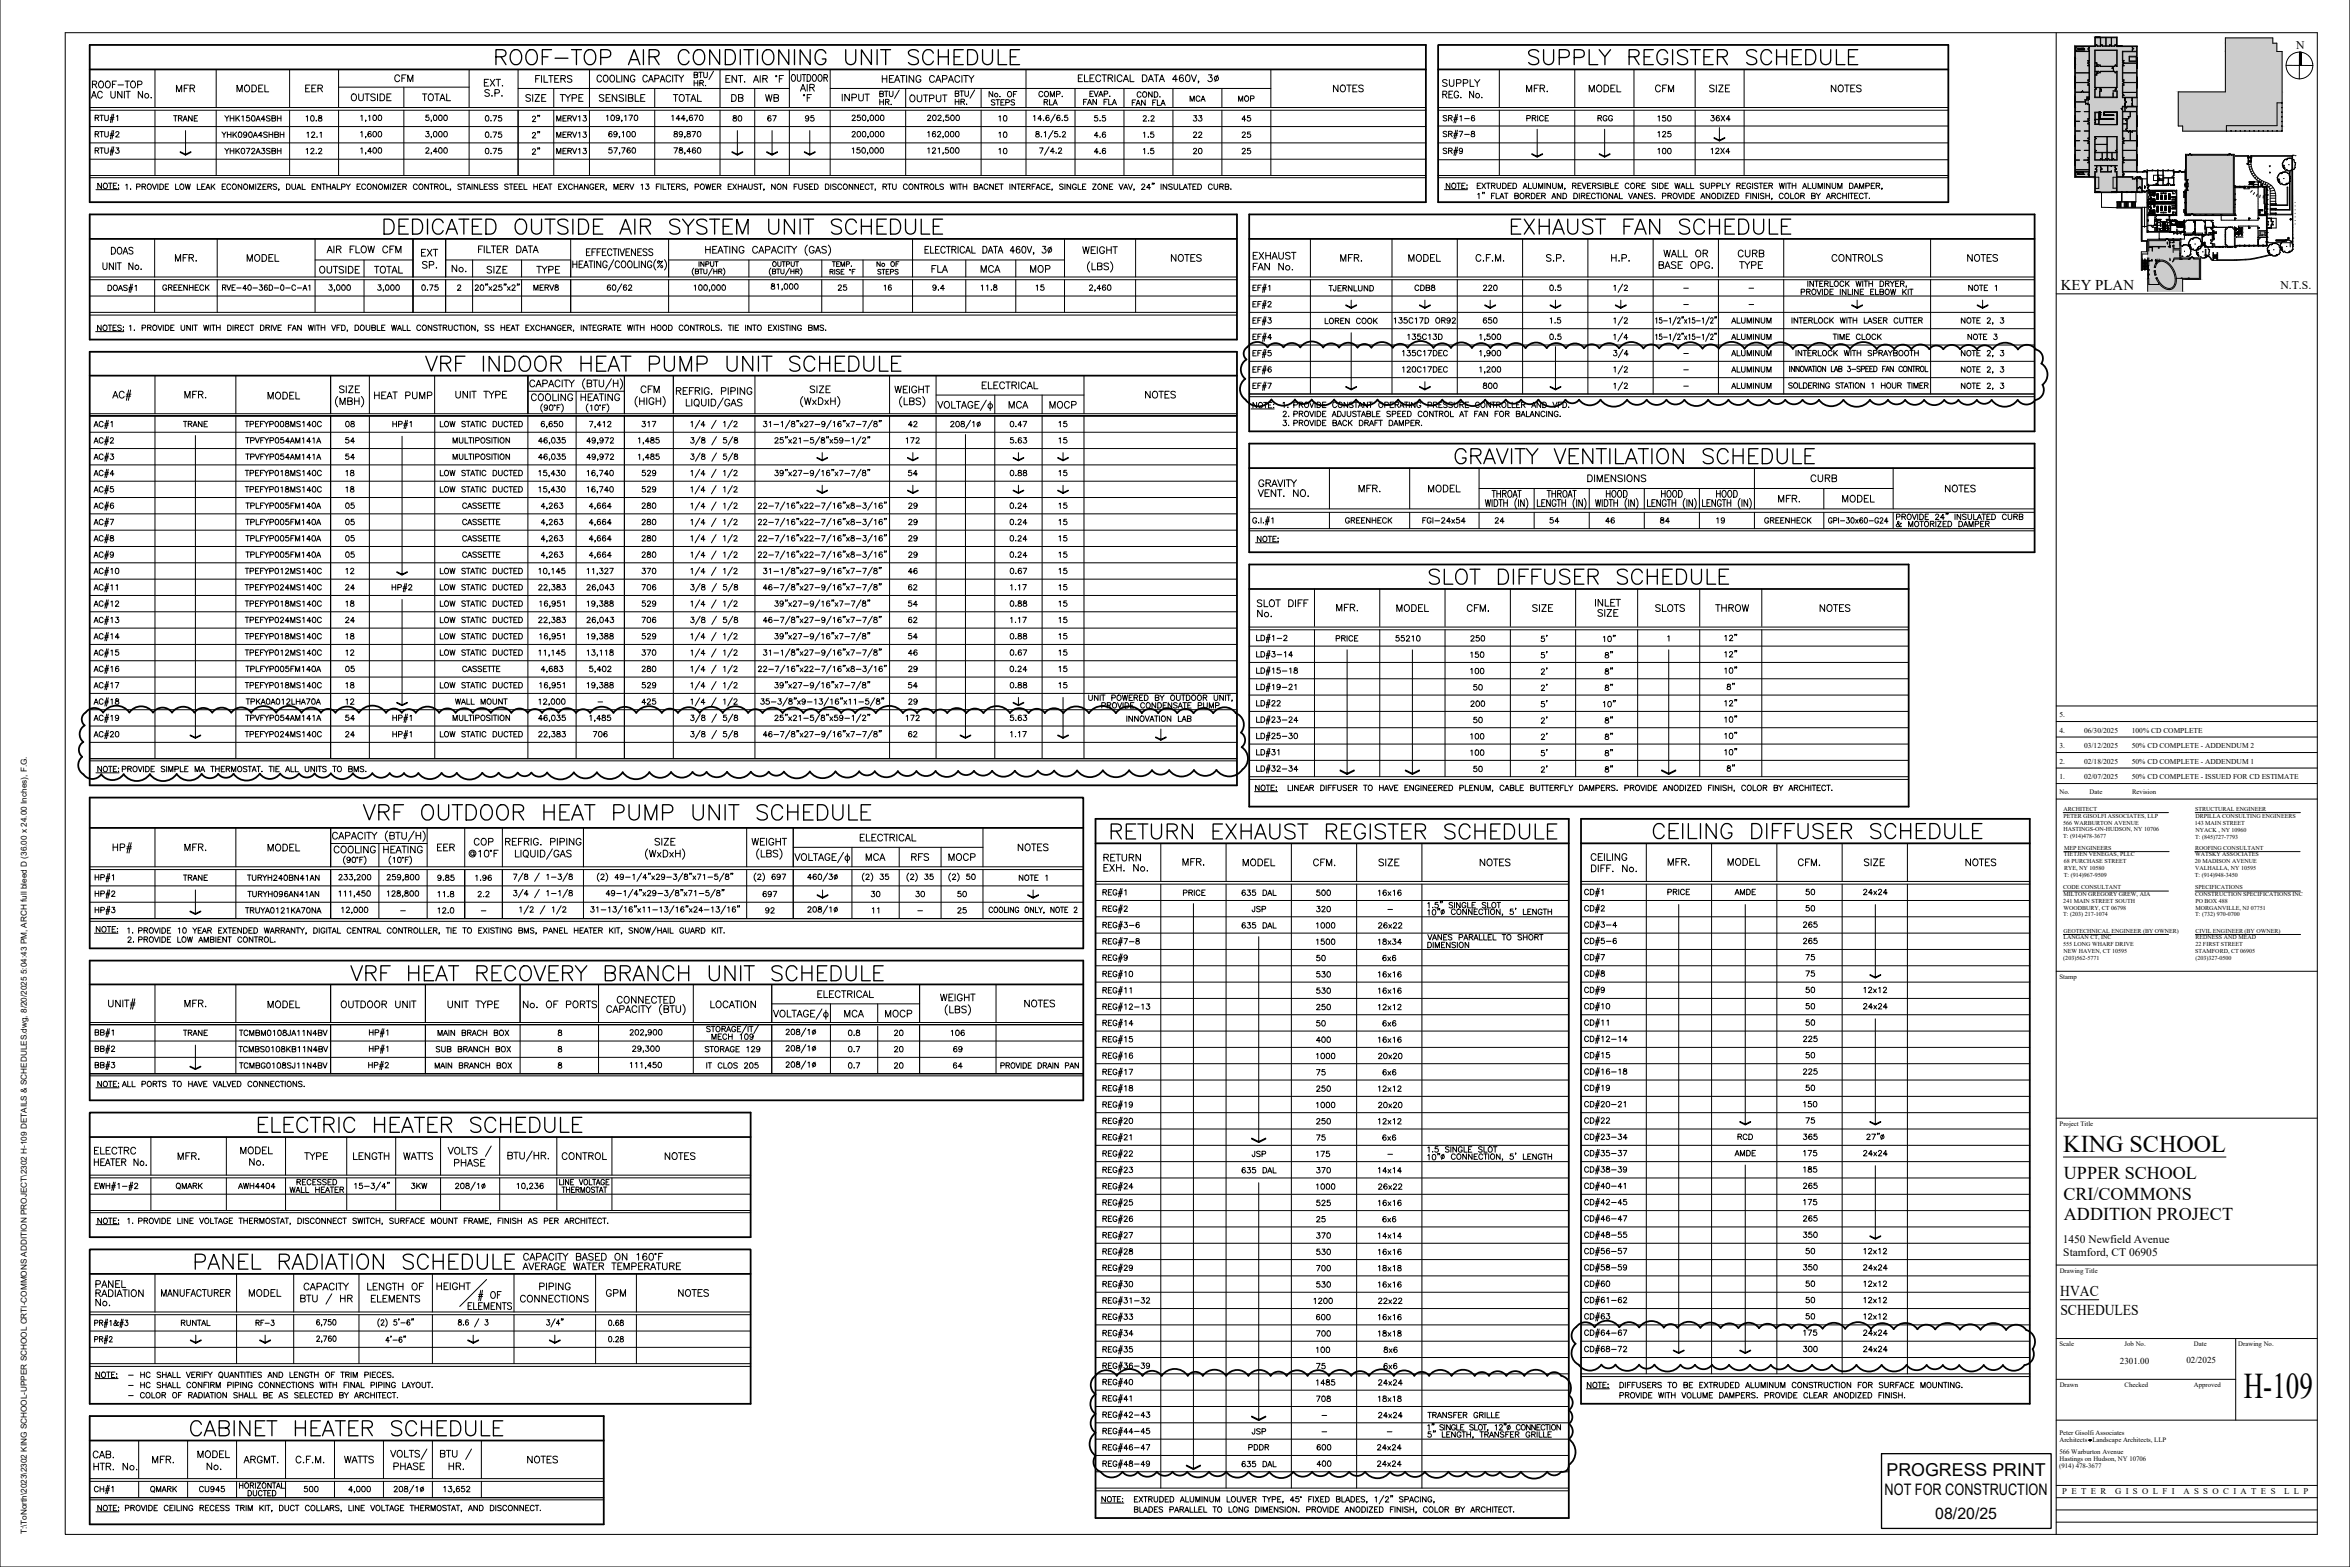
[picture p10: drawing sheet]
<svg xmlns="http://www.w3.org/2000/svg" width="914mm" height="610mm" viewBox="0 0 914 610" stroke-linecap="round" stroke-linejoin="round" font-family="sans-serif">
<defs><g id="words">
<text font-size="14.1" x="873.1" y="543.8">H-109</text>
<text font-size="9.4" x="802.9" y="448.1">KING SCHOOL</text>
<g font-size="7">
<text x="803.1" y="458.6">UPPER SCHOOL</text>
<text x="802.9" y="466.7">CRI/COMMONS</text>
<text x="803.1" y="474.6">ADDITION PROJECT</text>
</g>
<text font-size="6.9" x="734.1" y="574.1">PROGRESS PRINT</text>
<g font-size="6.2">
<text x="733.3" y="581.7">NOT FOR CONSTRUCTION</text>
<text x="753" y="591">08/20/25</text>
</g>
<g font-size="5.9">
<text x="801.7" y="504.4">HVAC</text>
<text x="801.7" y="511.7">SCHEDULES</text>
</g>
<text font-size="5.8" x="801.9" y="112.8">KEY PLAN</text>
<g font-size="4.6">
<text x="893.5" y="19.1">N</text>
<text x="887.3" y="112.5">N.T.S.</text>
</g>
<g font-size="4.5">
<text x="802.6" y="483.7">1450 Newfield Avenue</text>
<text x="802.9" y="488.8">Stamford, CT 06905</text>
</g>
<g font-size="3.5">
<text x="824.8" y="530.5">2301.00</text>
<text x="850.8" y="530.4">02/2025</text>
</g>
<g font-size="3.4">
<text x="802.4" y="581.4">P E T E R</text>
<text x="823" y="581.4">G I S O L F I</text>
<text x="849.6" y="581.4">A S S O C I A T E S</text>
<text x="888.8" y="581.4">L L P</text>
</g>
<text font-size="3.2" x="10.5" y="596.9" transform="rotate(-90 10.5 596.9)">T:\ToNorth\2023\2302 KING SCHOOL-UPPER SCHOOL CRTI-COMMONS ADDITION PROJECT\2302 H-109 DETAILS &amp; SCHEDULES.dwg, 8/20/2025 5:04:43 PM, ARCH full bleed D (36.00 x 24.00 Inches), F.G.</text>
<g font-size="2.9">
<text x="801.4" y="279">5.</text>
<text x="801.4" y="285">4.</text>
<text x="810.9" y="285">06/30/2025</text>
<text x="829.5" y="285">100% CD COMPLETE</text>
<text x="801.4" y="291">3.</text>
<text x="810.9" y="291">03/12/2025</text>
<text x="829.5" y="291">50% CD COMPLETE - ADDENDUM 2</text>
<text x="801.4" y="297.1">2.</text>
<text x="810.9" y="297">02/18/2025</text>
<text x="829.5" y="297.1">50% CD COMPLETE - ADDENDUM 1</text>
<text x="801.4" y="303.1">1.</text>
<text x="810.9" y="303.1">02/07/2025</text>
<text x="829.5" y="303.1">50% CD COMPLETE - ISSUED FOR CD ESTIMATE</text>
</g>
<g font-size="2.6">
<text x="801.4" y="308.9">No.</text>
<text x="813.1" y="308.9">Date</text>
<text x="829.6" y="309">Revision</text>
<text x="801.3" y="380.8">Stamp</text>
<text x="801.4" y="438">Project Title</text>
<text x="801.4" y="495.1">Drawing Title</text>
<text x="801.3" y="523.7">Scale</text>
<text x="826.7" y="523.7">Job No.</text>
<text x="853.7" y="523.7">Date</text>
<text x="870.9" y="523.7">Drawing No.</text>
<text x="801.4" y="539.6">Drawn</text>
<text x="826.7" y="539.6">Checked</text>
<text x="853.7" y="539.6">Approved</text>
<text x="801.3" y="558.3">Peter Gisolfi Associates</text>
<text x="801.3" y="560.8">Architects</text>
<text x="814.2" y="560.8">Landscape Architects, LLP</text>
<text x="801.3" y="565.8">566 Warburton Avenue</text>
<text x="801.4" y="568.4">Hastings on Hudson, NY 10706</text>
<text x="801.3" y="571.2">(914) 478-3677</text>
</g>
<g font-size="2.3">
<text x="802.9" y="315.5">ARCHITECT</text>
<text x="854.1" y="315.6">STRUCTURAL ENGINEER</text>
<text x="802.8" y="320.8">566 WARBURTON AVENUE</text>
<text x="802.9" y="318.2">PETER GISOLFI ASSOCIATES, LLP</text>
<text x="802.9" y="323.5">HASTINGS-ON-HUDSON, NY 10706</text>
<text x="854" y="320.9">143 MAIN STREET</text>
<text x="854.2" y="318.2">DRPILLA CONSULTING ENGINEERS</text>
<text x="854.3" y="323.5">NYACK , NY 10960</text>
<text x="802.8" y="326.2">T: (914)478-3677</text>
<text x="854.2" y="326.2">T: (845)727-7793</text>
<text x="803.1" y="335.8">68 PURCHASE STREET</text>
<text x="803.1" y="333.2">TIETJEN VENEGAS, PLLC</text>
<text x="803.1" y="330.5">MEP ENGINEERS</text>
<text x="854.1" y="335.8">20 MADISON AVENUE</text>
<text x="854.1" y="330.5">ROOFING CONSULTANT</text>
<text x="854.1" y="333.2">WATSKY ASSOCIATES</text>
<text x="803.1" y="341.2">T: (914)967-9509</text>
<text x="803.1" y="338.5">RYE, NY 10580</text>
<text x="854.1" y="341.2">T: (914)948-3450</text>
<text x="854.1" y="338.5">VALHALLA, NY 10595</text>
<text x="802.8" y="345.9">CODE CONSULTANT</text>
<text x="854.1" y="345.9">SPECIFICATIONS</text>
<text x="802.9" y="351.2">241 MAIN STREET SOUTH</text>
<text x="802.9" y="348.5">MILTON GREGORY GREW, AIA</text>
<text x="802.9" y="353.8">WOODBURY, CT 06798</text>
<text x="854.2" y="348.5">CONSTRUCTION SPECIFICATIONS INC</text>
<text x="854.2" y="351.2">PO BOX 488</text>
<text x="854.2" y="353.8">MORGANVILLE, NJ 07751</text>
<text x="802.8" y="356.5">T: (203) 217-1074</text>
<text x="854.2" y="356.5">T: (732) 970-0700</text>
<text x="802.9" y="362.8">GEOTECHNICAL ENGINEER (BY OWNER)</text>
<text x="802.9" y="365.5">LANGAN CT, INC</text>
<text x="854.2" y="362.8">CIVIL ENGINEER (BY OWNER)</text>
<text x="854.3" y="365.5">REDNESS AND MEAD</text>
<text x="802.8" y="368.1">555 LONG WHARF DRIVE</text>
<text x="803" y="370.8">NEW HAVEN, CT 10595</text>
<text x="854.2" y="370.8">STAMFORD, CT 06905</text>
<text x="854.3" y="368.1">22 FIRST STREET</text>
<text x="802.9" y="373.4">(203)562-5771</text>
<text x="854.2" y="373.4">(203)327-0500</text>
</g>
</g></defs>
<!-- layer: M-SCHED -->
<g fill="none" stroke="#000" stroke-width=".39">
<path d="M35.6 38.2l1-2.7 .9 2.7M36 32.8l1.4-.1 .1-.9-1.5-.3v2.7M36 37.3h1.2M36.8 32.8l.8 1.4M38.6 31.9l.2-.2a1.22 1.22 0 0 1 1.5 1.2 1.22 1.22 0 0 1-1.5 1.2l-.4-.9zM39.8 36.1a.93 .93 0 0 0-1.1-.6 .93 .93 0 0 0-.7 1v.6a.92 .92 0 0 0 .7 1.1 .92 .92 0 0 0 1.1-.7M41.5 31.7a1.22 1.22 0 0 1 1.4 1.2 1.22 1.22 0 0 1-1.4 1.2l-.5-.9zM43.1 35.5v1.9l.8 .8 .8-.4 .1-2.3M43.8 32.8h.9M45.3 31.5h-1.5v2.7M45.9 33h2.1M47.5 35.5v2.7l-1.7-2.7v2.7"/>
<path d="M48.4 35.5v2.7M48.7 31.5h1.6M49 35.5h1.7M49.5 31.5v2.7M49.8 35.5v2.7M51.3 31.7a1.22 1.22 0 0 1 1.5 1.2 1.22 1.22 0 0 1-1.5 1.2l-.5-.9zM53.6 32.9l1.4-.1 .2-.4-.1-.6-1.5-.3v2.7M55.5 35.5v2.7l-1.7-2.7v2.7M58.8 37.9v.3zM60.3 27v14.8M68.7 35.7v-2.6l1 2.6 1-2.6v2.6M71.7 34.4h1"/>
<path d="M73.3 33.1h-1.6v2.6M74 34.4l1.5-.2 .2-.4-.1-.5-1.6-.2v2.6M74.8 34.4l.9 1.3M84.1 27v14.8M92.2 35.7v-2.6l1 2.6 1-2.6v2.6M95.4 33.5a1.2 1.2 0 0 1 1.7 .2 1.2 1.2 0 0 1-.2 1.6 1.2 1.2 0 0 1-1.7-.1 1.2 1.2 0 0 1 .2-1.7zM98 33.1h.9a1.41 1.41 0 0 1 .9 1.3 1.41 1.41 0 0 1-.9 1.3h-.9zM100.7 34.4h1M102.3 33.1h-1.6v2.6h1.6M103.1 33.1v2.6h1.5M112.7 27v14.8M118.9 34.4h1"/>
<path d="M120.6 33.1h-1.7v2.6h1.7M121.3 34.4h1M123 33.1h-1.7v2.6h1.7M123.7 34.4l1.5-.2 .3-.4-.2-.5-1.6-.2v2.6M124.6 34.4l.9 1.3M131.7 33.9h50.8M131.7 27v14.8M136.9 36.9l.3-.2a1.25 1.25 0 0 1 1.5 1.2 1.25 1.25 0 0 1-1.5 1.2l-.5-.9zM139.6 36.5v1.9l.7 .8 .9-.4 .2-2.3M142 36.5h1.7M142.9 36.5v2.7M146 36.9l-.6-.4-1.1 .4 .2 .6 1.3 .6 .2 .3v.4l-.6 .4-1.1-.4"/>
<path d="M146.9 36.5v2.7M147.9 36.5h.9a1.41 1.41 0 0 1 .9 1.4 1.41 1.41 0 0 1-.9 1.3h-.9zM150.5 37.8h1.1M152.2 36.5h-1.7v2.7h1.7M155.5 29.8a.97 .97 0 0 0-1.1-.7 .97 .97 0 0 0-.8 1v.7a.97 .97 0 0 0 .8 1 .97 .97 0 0 0 1.1-.6M156.4 30.4h1M157.1 33.9v7.9M158 29.1h-1.6v2.7M158.6 31.8v-2.7l1.1 2.7 1-2.7v2.7M164.4 36.5h1.7M165.2 36.5v2.7M166.9 36.9l.2-.2a1.24 1.24 0 0 1 1.6 1.2 1.24 1.24 0 0 1-1.6 1.2l-.5-.9z"/>
<path d="M169.1 36.5h1.8M170 36.5v2.7M171.2 39.2l1-2.7 1 2.7M171.5 38.3h1.3M173.8 36.5v2.7h1.5M182.5 27v14.8M188.5 32.1h1M190.1 30.9h-1.6v2.6h1.6M190.4 35.2l-.6-.4-1.1 .4 .2 .7 1.4 .6 .1 .6-.6 .4-1.1-.4M190.7 30.9l1.8 2.6M191.4 37.2v.3zM192.5 30.9l-1.8 2.6"/>
<path d="M192.6 36.2l1.5-.1 .2-.4-.1-.6-1.6-.3v2.7M193 30.9h1.8M193.9 30.9v2.6M195.3 37.2v.3zM195.4 33.4h.2zM201.6 34.4h105.5M201.6 27v14.8M206.4 37.2l-.6-.4-1.2 .4 .3 .6 1.2 .5 .3 .4v.4l-.6 .3-1.2-.3M207.3 36.8v2.6M208.2 36.8h1.7l-1.7 2.6h1.7M208.4 30.6h1M210.1 29.4h-1.7v2.6"/>
<path d="M210.7 29.4v2.6M210.8 38.1h1M211.7 29.4v2.6h1.5M212.4 36.8h-1.6v2.6h1.6M213.5 29.4h1.7M214.3 29.4v2.6M215.5 34.4v7.4M215.9 30.6h1M217.5 29.4h-1.6v2.6h1.6M218 36.8h1.7M218.2 30.6l1.6-.1 .2-.4-.1-.5-1.7-.2v2.6M218.8 36.8v2.6"/>
<path d="M219.1 30.6l.9 1.4M220 36.8l1 1.3v1.3M222 36.8l-1 1.3M222.5 29.8l-.6-.4-1.1 .4 .2 .6 1.3 .5 .2 .4v.3l-.6 .4-1.1-.4M222.6 38.2l1.5-.1 .3-.4-.2-.7-1.6-.2v2.6M225.3 38.1h1M226.9 36.8h-1.6v2.6h1.6M229.4 27v14.8M234 29.9a.89 .89 0 0 0-1-.6 .89 .89 0 0 0-.7 .9v.7a.89 .89 0 0 0 .7 1 .89 .89 0 0 0 1-.6M234.9 37.2l-.6-.4-1.1 .4 .2 .6 1.4 .6 .1 .7-.6 .3-1.1-.3M235.2 29.4l.2-.1a1.33 1.33 0 0 1 1.2 1.3 1.33 1.33 0 0 1-1.2 1.3 1.61 1.61 0 0 1-.2-2.5zM235.8 38.1h1"/>
<path d="M237.5 36.8h-1.7v2.6h1.7M237.5 29.6l.5-.3a1.33 1.33 0 0 1 1.2 1.3 1.33 1.33 0 0 1-1.2 1.3l-.7-1zM240 29.3v2.6h1.3M240 36.8v2.6l-1.8-2.6v2.6M241.9 29.3v2.6M242.6 37.2l-.6-.4-1.1 .4 .2 .6 1.4 .6 .1 .7-.6 .3-1.1-.3M243.5 36.8v2.6M244.5 29.3v2.6l-1.7-2.6v2.6M244.5 38.1l1.5-.2 .3-.4-.1-.5-1.7-.2v2.6l1.7-.2 .1-.7-.6-.4M247 29.9a.89 .89 0 0 0-1-.6 .89 .89 0 0 0-.7 .9v.7a.88 .88 0 0 0 .8 1 .88 .88 0 0 0 .9-1h-.6M247.2 36.8v2.6h1.5M249.3 38.1h1"/>
<path d="M251 36.8h-1.7v2.6h1.7M251.9 29.9a.89 .89 0 0 0-1.1-.6 .89 .89 0 0 0-.7 .9v.7a.89 .89 0 0 0 .7 1 .89 .89 0 0 0 1.1-.6M252.3 31.9l1-2.6 .9 2.6M252.7 31h1.2M254.8 34.4v7.4M254.8 30.6l1.4-.1 .1-1-1.5-.2v2.6M256.9 31.9l.9-2.6 .9 2.6M257.2 31h1.2M260.9 29.9a.89 .89 0 0 0-1-.6 .89 .89 0 0 0-.7 .9v.7a.89 .89 0 0 0 .7 1 .89 .89 0 0 0 1-.6M261.7 29.3v2.6M262 36.8h1.8M262.3 29.3h1.6"/>
<path d="M262.9 36.8v2.6M263.1 29.3v2.6M264.2 29.3l.9 1.2v1.4M264.8 36.9a1.24 1.24 0 0 1 1.5 1.2 1.24 1.24 0 0 1-1.5 1.2l-.5-.9 .1-1zM266 29.3l-.9 1.2M266.8 36.8h1.7M267.7 36.8v2.6M268.8 39.4l1-2.6 1 2.6M269.2 38.5h1.2M270.1 29.1l1.2-.1 .2-.5-.5-.4h-.9v2.1l1.3-.2 .1-.5-.5-.4M270.1 31.3v2.1M270.1 32.3h1.4"/>
<path d="M271.4 36.8v2.6h1.5M271.5 31.3v2.1M271.9 28.1h1.4M272.3 32.3l1.2-.1 .2-.5-.5-.4h-.9v2.1M272.6 28.1v2.1M273 32.3l.7 1.1M273.8 28.1v1.5l.6 .6 .7-.3 .1-1.8M274.5 33.2h.1M277.6 27.7l-1.8 3.2M280.2 27v14.8M282.4 30.6h1.1M284.1 29.4h-1.7v2.6h1.7"/>
<path d="M284.7 36.8h.9a1.42 1.42 0 0 1 .9 1.3 1.42 1.42 0 0 1-.9 1.3h-.9zM286.6 29.4v2.6l-1.8-2.6v2.6M287.2 29.4h1.8M287.4 38.1l1.5-.2 .2-.4-.1-.5-1.6-.2v2.6l1.6-.2 .1-.7-.6-.4M288.1 29.4v2.6M289.6 31.9h.3zM293.2 32l1-2.6 1 2.6M293.5 31.1h1.3M293.7 34.4v7.4M295.8 29.4v2.6M296.8 30.6l1.5-.1 .3-.4-.2-.5-1.6-.2v2.6M297.7 30.6l.9 1.4"/>
<path d="M297.9 36.8l.6 2.6 .6-2.6 .7 2.6 .6-2.6M301.2 38.1l1.5-.2 .2-.4-.1-.5-1.6-.2v2.6l1.6-.2 .1-.7-.6-.4M303.2 30.6h1M304.9 29.4h-1.7v2.6M307.1 27v14.8M308.3 29.1l.2-.1a1.36 1.36 0 0 1 1.1 1.3 1.36 1.36 0 0 1-1.1 1.3 1.75 1.75 0 0 1-.2-2.5zM310.2 29l.1 2.3 .5 .3 .7-.3 .1-2.3M311.4 35.5l1-2.7 1.1 2.7M311.8 34.6h1.3M312.1 29h1.4M312.8 29v2.6M314 29a1.33 1.33 0 0 1 1.5 1.3 1.33 1.33 0 0 1-1.5 1.3z"/>
<path d="M314.1 32.8v2.7M314.1 38h1M315.1 34.1l1.5-.1 .3-.4-.2-.5-1.6-.3v2.7M315.7 36.8h-1.6v2.6M316 34.1l.9 1.4M316.5 29.1l.2-.1a1.36 1.36 0 0 1 1 1.3 1.36 1.36 0 0 1-1 1.3 1.75 1.75 0 0 1-.2-2.5zM318.7 29.1l.2-.1a1.36 1.36 0 0 1 1 1.3 1.36 1.36 0 0 1-1 1.3 1.78 1.78 0 0 1-.2-2.5zM320.6 30.2l1.2-.1v-1l-1.2-.1v2.6M321.3 30.2l.7 1.4M323 34.4h171.5M323 27v14.8M327.7 36.6v2.7"/>
<path d="M330.5 36.6v2.7l-1.8-2.7v2.7M331.5 38l1.5-.1 .3-.4-.2-.6-1.6-.3v2.7M334.1 36.6v1.9l.8 .8 .9-.4 .1-2.3M336.5 36.6h1.8M337.4 36.6v2.7M342.3 36.5l1.2-.1 .1-.7-1.3-.2v2.1l1.3-.2 .1-.5-.5-.4M342.3 39.6h1.4M342.3 38.7v2.1M343.3 29.4v2.6M343.3 30.6h1.8M343.7 38.7v2.1M344.1 35.5h1.4"/>
<path d="M344.6 39.6h1.2l.1-.8-1.3-.1v2.1M344.8 35.5v2.1M345.1 29.4v2.6M345.2 39.6l.7 1.2M346.1 35.5v1.5l.6 .6 .7-.3 .1-1.8M346.1 30.6h1M347.7 29.4h-1.6v2.6h1.6M348.1 32l1-2.6 1 2.6M348.5 31.1h1.2M349.9 35.1l-1.8 3.2M350.4 29.4h1.7M351.2 29.4v2.6"/>
<path d="M352.4 34.4v7.4M352.8 29.4v2.6M354.2 37.3l.3-.2a1.24 1.24 0 0 1 1.6 1.2 1.24 1.24 0 0 1-1.6 1.2l-.5-.9zM355.5 29.4v2.6l-1.7-2.6v2.6M356.9 37v1.8l.8 .8 .8-.4 .2-2.2M358.3 30a.98 .98 0 0 0-1.1-.6 .98 .98 0 0 0-.8 1 1.1 1.1 0 0 0 .3 1.4 1.1 1.1 0 0 0 1.5-.2l.1-.6h-.6M359.3 37h1.8M360.2 37v2.6M361.7 38.3l1.5-.1 .3-.4-.2-.6-1.6-.2v2.6M363.6 30a.98 .98 0 0 0-1.1-.6 .98 .98 0 0 0-.8 1 1.1 1.1 0 0 0 .3 1.4 1.1 1.1 0 0 0 1.5-.2l.1-.2M364.1 32l1-2.6 1 2.6M364.3 37v1.8l.8 .8 .9-.4 .1-2.2"/>
<path d="M364.5 31.1h1.2M366.7 30.8l1.6-.2 .2-.3-.1-.7-1.7-.2v2.6M366.7 37h1.8M367.6 37v2.6M369 32l1-2.6 1 2.6M369.4 31.1h1.2M371.7 36.4l1.2-.1 .1-.7-1.3-.2v2.1l1.2-.1 .2-.6-.5-.4M371.7 38.6v2.1M371.7 39.6h1.4M373.1 38.6v2.1M373.4 30a.97 .97 0 0 0-1.1-.6 .97 .97 0 0 0-.8 1 1.09 1.09 0 0 0 .4 1.4 1.09 1.09 0 0 0 1.4-.2l.1-.2M373.5 35.4h1.4"/>
<path d="M373.9 39.6l1.2-.1 .1-.7-1.3-.2v2.1M374.2 35.4v2.1M374.3 29.4v2.6M374.6 39.6l.7 1.1M374.9 29.4h1.8M375.4 35.4v1.5l.6 .6 .7-.3 .1-1.8M375.8 29.4v2.6M376.9 29.4l1.1 1.2v1.4M379 29.4l-1 1.2M379.3 35l-1.9 3.2M381.8 34.8v7M386.3 35.6v2.1l-1.4-2.1v2.1"/>
<path d="M387.1 39.1l-.5-.3-.9 .3 .2 .5 1.2 .7v.3l-.5 .3-.9-.3M387.5 38.8h1.4M388.2 38.8v2.1M389.1 37.5v.2zM389.4 39.8h.8M390.8 38.8h-1.4v2.1h1.4M391.4 39.9l1.2-.1 .1-.8-1.3-.2v2.1M392.2 35.9l.2-.2a.96 .96 0 0 1 1.3 1 .96 .96 0 0 1-1.5 .7l-.2-.5zM394.3 36.6h.8M394.8 39.1l-.5-.3-.9 .3 .2 .5 1.2 .7v.3l-.5 .3-.9-.3M395.6 35.6h-1.3v2.1M399.2 27v14.8"/>
<path d="M405.8 36a.86 .86 0 0 0-1.2-.4 .86 .86 0 0 0-.4 1.2 .79 .79 0 0 0 .7 .9 .79 .79 0 0 0 .9-.6M406.3 39.7l1.2-.1 .1-.7-1.3-.2v2.1M406.8 35.6a1 1 0 0 1 1.2 1 1 1 0 0 1-1.2 .9l-.4-.7zM407 39.7l.7 1.1M408.4 38.7v2.1h1.2M408.7 37.7v-2.2l.8 2.2 .8-2.2v2.2M411.1 36.6l1.2-.1 .1-.8-1.3-.2v2.2M413.2 37.5h.2zM418.3 34.4v7.4M419.6 30.4h1M421.2 29.1h-1.6v2.7h1.6M421.6 39.6h.8"/>
<path d="M422 29.1v2.7h1.5M422.9 38.6h-1.3v2.1M424.1 36.5h.8M424.1 30.4h1M425.4 35.5h-1.3v2.1h1.3M425.7 35.5l.8 2.1 .8-2.1M425.7 29.1h-1.6v2.7h1.6M426.7 38.6v2.1l-1.4-2.1v2.1M427.5 37.6l.8-2.1 .8 2.1M427.8 36.9h1M428.3 29.8a.98 .98 0 0 0-1.1-.7 .98 .98 0 0 0-.8 1v.7a.98 .98 0 0 0 .8 1 .98 .98 0 0 0 1.1-.7M428.8 29.1h1.8"/>
<path d="M429.6 39.6h.8M429.6 36.6l1.2-.1 .2-.8-1.4-.2v2.1M429.7 29.1v2.7M430.9 38.6h-1.3v2.1M431.2 30.4l1.5-.1 .2-.4-.1-.5-1.6-.3v2.7M431.4 38.6v2.1h1.2M431.8 37.4h.1M432.1 30.4l.8 1.4M433.8 29.1v2.7M436.6 29.8a.97 .97 0 0 0-1.1-.7 .97 .97 0 0 0-.8 1v.7a.97 .97 0 0 0 .8 1 .97 .97 0 0 0 1.1-.7M437.1 31.8l1-2.7 1 2.7M437.3 34.4v7.4"/>
<path d="M437.5 30.9h1.2M439.7 29.1v2.7h1.6M440.6 39.9h.8M441.9 38.9h-1.3v2.1M444 36.2a.78 .78 0 0 0-.9-.5 .78 .78 0 0 0-.6 .8v.5a.78 .78 0 0 0 .6 .8 .78 .78 0 0 0 .9-.5M444.5 29.1h.9a1.41 1.41 0 0 1 .9 1.3 1.41 1.41 0 0 1-.9 1.4h-.9zM444.8 36l.2-.2a.99 .99 0 0 1 1.2 1 .99 .99 0 0 1-1.2 .9l-.4-.7zM445.6 38.9v2.1l-1.4-2.1v2.1M446.8 31.8l1-2.7 1 2.7M447.2 30.9h1.2M448.3 35.7v2.1l-1.4-2.1v2.1M448.5 39.9h.8"/>
<path d="M449.1 29.1h1.7M449.1 35.7h.7a1.13 1.13 0 0 1 .8 1.1 1.13 1.13 0 0 1-.8 1h-.7zM449.8 38.9h-1.3v2.1M449.9 29.1v2.7M450.3 38.9v2.1h1.2M451.1 31.8l1-2.7 1 2.7M451.3 37.6h.1M451.5 30.9h1.2M456.4 34.4v7.4M458.1 30.9h-1.9l1.3-1.8v2.7M460.4 29.5l-.1-.2a.85 .85 0 0 0-1.3 .3 1.54 1.54 0 0 0 .7 2.2 .82 .82 0 0 0 .8-.8 .82 .82 0 0 0-.7-.9 .82 .82 0 0 0-.9 .8M461.7 29.3a.84 .84 0 0 1 1.2 .3l.1 .7a1.14 1.14 0 0 1-1 1.5 1.68 1.68 0 0 1-.3-2.5z"/>
<path d="M463.1 39.4v-2.1l.8 2.1 .8-2.1v2.1M463.5 29.1l1.1 2.7 1-2.7M466.4 31.6h-.2h.2l-.2 .7M466.9 37.8a.77 .77 0 0 0-.9-.5 .77 .77 0 0 0-.6 .8v.5a.77 .77 0 0 0 .6 .8 .77 .77 0 0 0 .9-.5M467.3 39.4l.8-2.1 .8 2.1M467.6 38.7h1M470.2 29.1h1.4l-.7 1a.88 .88 0 0 1 .6 1.5 .88 .88 0 0 1-1.5-.3M473.9 29.3l-1.1 2.5M475.4 34.4v7.4M481.9 39.4v-2.1l.8 2.1 .9-2.1v2.1M484.5 37.6l.2-.2a.99 .99 0 0 1 1.2 1 .99 .99 0 0 1-1.2 .9l-.4-.7zM486.6 38.4l1.2-.1 .1-.8-1.3-.2v2.1"/>
<path d="M494.5 27v14.8M520.6 33.1v2.6l-1.7-2.6v2.6M521.8 33.5a1.2 1.2 0 0 1 1.7 .2 1.2 1.2 0 0 1-.2 1.6 1.2 1.2 0 0 1-1.7-.1 1.2 1.2 0 0 1 .2-1.7zM524 33.1h1.8M524.9 33.1v2.6M526.4 34.4h1M528 33.1h-1.6v2.6h1.6M530.4 33.5l-.6-.4-1.1 .4 .2 .6 1.4 .6 .1 .6-.2 .3-.9 .1-.6-.4M561.4 36.7l1.4-.1 .1-.9-1.5-.2v2.6M562.2 36.7l.8 1.4M563.1 31.3l-.6-.3-1.2 .3 .3 .7 1.2 .5 .3 .4v.3l-.6 .4-1.2-.4M563.8 36.7h.9"/>
<path d="M564 31v1.9l.7 .7 .9-.4 .1-2.2M565.3 35.5h-1.5v2.6h1.5M566.7 32.4l1.5-.2 .3-.3-.1-.7-1.7-.2v2.6M567.5 36.1a.87 .87 0 0 0-1-.6 .87 .87 0 0 0-.7 1v.6a.86 .86 0 0 0 .9 1 .86 .86 0 0 0 .8-1h-.6M568.3 38h.2zM569.4 32.4l1.5-.2 .2-.3-.1-.7-1.6-.2v2.6M572 31v2.6h1.5M573.4 35.5v2.6l-1.6-2.6v2.6M573.8 31l1 1.2v1.4M575.8 31l-1 1.2M576.6 37.8v.3zM583.4 27v14.8"/>
<path d="M594 35.7v-2.6l1 2.6 1-2.6v2.6M597 34.4h1M598.6 33.1h-1.6v2.6M599.3 34.4l1.5-.2 .2-.4-.1-.5-1.6-.2v2.6M600.2 34.4l.8 1.3M601.9 35.6h.3zM612.8 27v14.8M618.4 35.7v-2.6l1 2.6 1-2.6v2.6M621.5 33.5a1.21 1.21 0 0 1 1.7 .1 1.21 1.21 0 0 1-.2 1.7 1.21 1.21 0 0 1-1.7-.1 1.21 1.21 0 0 1 .2-1.7zM624.1 33.1h.9a1.41 1.41 0 0 1 1 1.3 1.41 1.41 0 0 1-1 1.3h-.9zM626.8 34.4h1M628.4 33.1h-1.6v2.6h1.6"/>
<path d="M629.2 33.1v2.6h1.5M635.8 27v14.8M646 33.7a.97 .97 0 0 0-1.1-.6 .97 .97 0 0 0-.7 1 1.09 1.09 0 0 0 .3 1.4 1.09 1.09 0 0 0 1.4-.2l.1-.2M646.9 34.4h1M648.6 33.1h-1.7v2.6M649.2 35.7v-2.6l1 2.6 1-2.6v2.6M659.6 27v14.8M667 33.5l-.7-.4-1.1 .4 .3 .6 1.4 .6 .1 .6-.7 .4-1.1-.4M667.9 33.1v2.6M668.7 33.1h1.8l-1.8 2.6h1.8M671.4 34.4h1M673 33.1h-1.6v2.6h1.6"/>
<path d="M678.6 27v14.8M714.3 33.1v2.6l-1.7-2.6v2.6M715.5 33.5a1.2 1.2 0 0 1 1.7 .2 1.2 1.2 0 0 1-.2 1.6 1.2 1.2 0 0 1-1.7-.1 1.2 1.2 0 0 1 .2-1.7zM717.7 33.1h1.8M718.6 33.1v2.6M720.1 34.4h1M721.8 33.1h-1.7v2.6h1.7M724.2 33.5l-.7-.4-1.1 .4 .3 .6 1.3 .6 .2 .6-.7 .4-1.1-.4M34.9 55.6h519.9M34.9 49.2h519.9M34.9 42.9h519.9M34.9 41.8h519.9"/>
<path d="M37 45.8l1.2-.1 .2-.5-.5-.4h-.9v2.1M37 52.2l1.2-.1 .2-.5-.5-.4h-.9v2.1M37 58.5l1.2-.1 .2-.5-.5-.4h-.9v2.1M37.7 45.8l.7 1.1M37.7 52.2l.7 1.1M37.7 58.5l.7 1.1M38.8 44.8h1.4M38.8 51.2h1.4M38.8 57.5h1.4M39.5 44.8v2.1M39.5 51.2v2.1M39.5 57.5v2.1"/>
<path d="M40.7 44.8v1.6l.6 .5 .8-.2v-1.9M40.7 51.2v1.5l.6 .6 .8-.3v-1.8M40.7 57.5v1.6l.6 .5 .8-.2v-1.9M42.9 46.4h1.4M42.9 52.7h1.4M42.9 59.1h1.4M42.9 45.7h1.5M42.9 52.1h1.5M42.9 58.4h1.5M43.7 44.4l-.8 3.3M43.7 50.8l-.8 3.2M43.7 57.1l-.8 3.3"/>
<path d="M44.3 44.4l-.7 3.3M44.3 50.8l-.7 3.2M44.3 57.1l-.7 3.3M45.1 51.7l.4-.5 .8 .4-1.3 1.7h1.4M45.2 57.5h1.1l-.6 .9a.7 .7 0 0 1 .7 .6 .7 .7 0 0 1-.6 .7 .7 .7 0 0 1-.8-.5M45.3 45.2l.5-.4v2.1M60.3 42.9v25.4M67.5 45h1.4M68.2 45v2.1M69.4 46l1.2-.1 .1-.7-1.3-.2v2.1M70.1 46l.7 1.1M71.2 47.1l.9-2.1 .8 2.1"/>
<path d="M71.5 46.4h1.1M74.8 45v2.1l-1.4-2.1v2.1M75.6 46h.8M76.9 45h-1.3v2.1h1.3M84.1 42.9v25.4M86.4 51.4l.8 .9v1.2M87.5 45l.8 1v1.1M87.5 57.7l.8 1v1.1M88 51.4l-.8 .9M88.5 51.4v2.1M88.5 52.3h1.4M89.1 45l-.8 1"/>
<path d="M89.1 57.7l-.8 1M89.6 46h1.4M89.6 45v2.1M89.6 57.7v2.1M89.6 58.7h1.4M89.9 51.4v2.1M90.7 51.4v2.1M91 45v2.1M91 57.7v2.1M91.2 52.2l.9 1.3M91.8 45v2.1M91.8 57.7v2.1"/>
<path d="M92.1 51.4l-1.4 1.3M92.3 45.9l.9 1.2M92.3 58.6l.9 1.2M93 51.4a1.05 1.05 0 0 1 1.2 .8 1.05 1.05 0 0 1-.7 1.3l-.7-.4zM93.2 45l-1.4 1.4M93.2 57.7l-1.4 1.4M94.1 45.4l.5-.4v2.1M94.1 57.8a1.05 1.05 0 0 1 1.3 .8 1.05 1.05 0 0 1-.8 1.2l-.7-.4-.1-.8zM95.8 57.7h1.4l-1 2.1M96 52a.66 .66 0 0 1-.9 .6 .66 .66 0 0 1-.2-1 .66 .66 0 0 1 1 0l.1 .4a1.01 1.01 0 0 1-.8 1.5l-.4-.4M97 45h-1l-.1 .9a.75 .75 0 0 1 1.2 0 .75 .75 0 0 1-.2 1.1 .75 .75 0 0 1-1.1-.3M97 51.4a1.05 1.05 0 0 1 1.3 .8 1.05 1.05 0 0 1-.8 1.3l-.7-.4-.1-.9z"/>
<path d="M97.9 58.2l.2-.4 .6-.1 .4 .6-1.3 1.5h1.5M98.1 45.1a1.04 1.04 0 0 1 1.3 .8 1.04 1.04 0 0 1-.8 1.2l-.7-.4-.1-.8zM98.6 53.5l.8-2.1 .8 2.1M98.8 52.7h1.1M99.7 47.1l.8-2.1 .8 2.1M99.7 59.8l.8-2.1 .8 2.1M99.9 46.4h1.1M99.9 59.1h1.1M101.9 57.7h1.1l-.6 .8a.7 .7 0 0 1 .5 1.1 .7 .7 0 0 1-1.2-.2M102.1 52.7h-1.5l1-1.3v2.1M103.2 46.4h-1.5l1-1.4v2.1M104 51.6l-.5-.2-.9 .2 .2 .6 1.2 .7-.5 .6-.9-.4"/>
<path d="M104.7 52.3h1.4M104.7 51.4v2.1M105.1 45.3l-.5-.3-.7 .1-.1 .6 1.2 .6 .1 .5-.5 .3-.9-.3M105.1 58l-.5-.3-.7 .1-.1 .6 1.2 .6 .1 .5-.5 .3-.9-.3M105.8 46l1.2-.1 .1-.7-1.3-.2v2.1l1.3-.2v-.7l-.4-.2M105.8 58.7l1.2-.1 .1-.7-1.3-.2v2.1l1.3-.2v-.7l-.4-.2M106.1 51.4v2.1M106.9 52.3l1.2-.1 .1-.7-1.3-.1v2.1l1.3-.2 .1-.6-.5-.4M107.9 46h1.4M107.9 45v2.1M107.9 57.7v2.1M107.9 58.7h1.4"/>
<path d="M109 52.3h1.4M109 51.4v2.1M109.3 45v2.1M109.3 57.7v2.1M110.4 51.4v2.1M112.7 42.9v25.4M119.1 45.4l.5-.4v2.1M119.1 58.1l.5-.4v2.1M119.4 51.8l.5-.4v2.1M120.9 58.2l.3-.4 .6-.1 .4 .6-1.4 1.5h1.5M121.2 45.1a1.04 1.04 0 0 1 1.2 .8 1.04 1.04 0 0 1-.8 1.2l-.7-.4-.1-.8zM121.2 51.8l.3-.4h.5l.5 .5-1.3 1.6h1.4"/>
<path d="M123.1 46.9v.2zM123.1 59.6v.2zM123.4 53.3v.2zM124 58.2l.2-.4 .6-.1 .4 .6-1.3 1.5h1.4M124.1 45.1v.6a.86 .86 0 0 1 1 .3 .86 .86 0 0 1 0 1h-1a.86 .86 0 0 1 0-1 .86 .86 0 0 1 1-.3v-.6zM124.5 51.8l.5-.4v2.1M131.7 42.9v25.4M140.4 45.2l.5-.4v2.1M140.4 51.5l.5-.4v2.2M140.4 57.9l.5-.4v2.1M142.4 46.8l-.2 .5M142.4 53.1l-.2 .6"/>
<path d="M142.4 59.5l-.2 .5M143.4 45.2l.5-.4v2.1M144.4 51.4l-.1-.2a1.04 1.04 0 0 0-1.3 .8 1.04 1.04 0 0 0 .8 1.3 .66 .66 0 0 0 .7-.7 .66 .66 0 0 0-.6-.7 .66 .66 0 0 0-.7 .7M144.6 58.9h-1.5l1-1.4v2.1M145.4 44.9l.3-.1a1.09 1.09 0 0 1 .8 1 1.09 1.09 0 0 1-.8 1.1l-.5-.4-.1-.5zM145.4 51.2l.3-.1a1.09 1.09 0 0 1 .8 1.1 1.09 1.09 0 0 1-.8 1.1l-.5-.4-.1-.6zM145.4 57.6l.3-.1a1.09 1.09 0 0 1 .8 1 1.09 1.09 0 0 1-.8 1.1l-.5-.4-.1-.5zM147.4 44.9a1.04 1.04 0 0 1 1.3 .7 1.04 1.04 0 0 1-.8 1.3l-.7-.4-.1-.8zM147.4 51.2a1.04 1.04 0 0 1 1.3 .8 1.04 1.04 0 0 1-.8 1.3l-.7-.4-.1-.9zM147.4 57.6a1.04 1.04 0 0 1 1.3 .7 1.04 1.04 0 0 1-.8 1.3l-.7-.4-.1-.8zM157.1 42.9v25.4M165.7 58l.4-.5 .8 .4-1.3 1.7h1.4"/>
<path d="M165.8 51.1h1.1l-.6 .8a.71 .71 0 0 1 .5 1.2 .71 .71 0 0 1-1.2-.2M166.8 44.8h-1l-.1 .9a.74 .74 0 0 1 1.1 0 .74 .74 0 0 1-.1 1.1 .74 .74 0 0 1-1.1-.3M167.9 46.8l-.2 .5M167.9 53.1l-.2 .6M167.9 59.5l-.2 .5M168.9 44.9a1.04 1.04 0 0 1 1.3 .7 1.04 1.04 0 0 1-.8 1.3l-.7-.4zM168.9 51.2a1.04 1.04 0 0 1 1.3 .8 1.04 1.04 0 0 1-.8 1.3l-.7-.4zM170.1 58.9h-1.5l1-1.4v2.1M170.9 44.9l.3-.1a1.09 1.09 0 0 1 .9 1 1.09 1.09 0 0 1-.9 1.1l-.6-.9zM170.9 51.2l.3-.1a1.09 1.09 0 0 1 .9 1.1 1.09 1.09 0 0 1-.9 1.1l-.6-1zM170.9 57.6l.3-.1a1.09 1.09 0 0 1 .9 1 1.09 1.09 0 0 1-.9 1.1l-.6-.9zM173 44.9a1.04 1.04 0 0 1 1.2 .7 1.04 1.04 0 0 1-.7 1.3l-.7-.4-.1-.8z"/>
<path d="M173 51.2a1.04 1.04 0 0 1 1.2 .8 1.04 1.04 0 0 1-.7 1.3l-.7-.4-.1-.9zM173 57.6a1.04 1.04 0 0 1 1.2 .7 1.04 1.04 0 0 1-.7 1.3l-.7-.4-.1-.8zM182.5 42.9v25.4M189.1 45.1a1.04 1.04 0 0 1 1.3 .8 1.04 1.04 0 0 1-.8 1.2l-.7-.4-.1-.8zM189.1 51.4a1.04 1.04 0 0 1 1.3 .8 1.04 1.04 0 0 1-.8 1.3l-.7-.4-.1-.9zM189.1 57.8a1.04 1.04 0 0 1 1.3 .8 1.04 1.04 0 0 1-.8 1.2l-.7-.4-.1-.8zM191.1 46.9v.2zM191.1 53.3v.2zM191.1 59.6v.2zM191.9 45h1.4l-1 2.1M191.9 51.4h1.4l-1 2.1M191.9 57.7h1.4l-1 2.1"/>
<path d="M195.1 45h-1l-.1 .9a.75 .75 0 0 1 1.1 0 .75 .75 0 0 1-.1 1.1 .75 .75 0 0 1-1.1-.3M195.1 51.4h-1l-.1 .8a.75 .75 0 0 1 1.1 0 .75 .75 0 0 1-.1 1.2 .75 .75 0 0 1-1.1-.3M195.1 57.7h-1l-.1 .9a.75 .75 0 0 1 1.1 0 .75 .75 0 0 1-.1 1.1 .75 .75 0 0 1-1.1-.3M201.6 42.9v25.4M207.2 45.7l.4-.5 .8 .4-1.3 1.7h1.4M207.2 52l.4-.5 .8 .4-1.3 1.8h1.4M207.2 58.4l.4-.5 .8 .4-1.3 1.7h1.4M209.4 44.9l-.2 .5M209.4 51.2l-.2 .6M209.4 57.6l-.2 .5M210 44.9h-.2h.2l-.2 .5M210 51.2h-.2h.2l-.2 .6"/>
<path d="M210 57.6h-.2h.2l-.2 .5M215.5 42.9v25.4M216.6 47.1v-2.1l.8 2.1 .8-2.1v2.1M216.6 53.5v-2.1l.8 2.1 .8-2.1v2.1M216.6 59.8v-2.1l.8 2.1 .8-2.1v2.1M219.1 46h.8M219.1 52.3h.8M219.1 58.7h.8M220.4 45h-1.3v2.1h1.3M220.4 51.4h-1.3v2.1h1.3M220.4 57.7h-1.3v2.1h1.3M221 46l1.2-.1 .1-.7-1.3-.2v2.1"/>
<path d="M221 52.3l1.2-.1 .1-.7-1.3-.1v2.1M221 58.7l1.2-.1 .1-.7-1.3-.2v2.1M221.7 46l.7 1.1M221.7 52.3l.7 1.2M221.7 58.7l.7 1.1M222.8 45l.8 2.1 .8-2.1M222.8 51.4l.8 2.1 .8-2.1M222.8 57.7l.8 2.1 .8-2.1M225.1 45.4l.5-.4v2.1M225.1 51.8l.5-.4v2.1M225.1 58.1l.5-.4v2.1M227 45h1.1l-.6 .8a.7 .7 0 0 1 .5 1.1 .7 .7 0 0 1-1.2-.2"/>
<path d="M227 51.4h1.1l-.6 .8a.7 .7 0 0 1 .5 1.1 .7 .7 0 0 1-1.2-.2M227 57.7h1.1l-.6 .8a.7 .7 0 0 1 .5 1.1 .7 .7 0 0 1-1.2-.2M229.4 42.9v25.4M236 45.2l.5-.4v2.1M238 44.9a1.04 1.04 0 0 1 1.2 .7 1.04 1.04 0 0 1-.7 1.3l-.7-.4-.1-.8zM238 57.5h-1l-.1 .9a.74 .74 0 0 1 1.1 0 .74 .74 0 0 1-.1 1.1 .74 .74 0 0 1-1.1-.3M238.1 51.4l-.1-.2a1.03 1.03 0 0 0-1.3 .8 1.03 1.03 0 0 0 .8 1.3 .66 .66 0 0 0 .7-.7 .66 .66 0 0 0-.6-.7 .66 .66 0 0 0-.7 .7M238.8 57.5h1.5l-1.1 2.1M240.1 51.8a.65 .65 0 0 1-.9 .6 .65 .65 0 0 1-.2-1.1 .65 .65 0 0 1 1 .1l.1 .4a.98 .98 0 0 1-.8 1.5l-.4-.3M241 45.5a.66 .66 0 0 1-.9 .5 .66 .66 0 0 1-.2-1 .66 .66 0 0 1 1 .1l.1 .4a.98 .98 0 0 1-.8 1.4l-.4-.3M241.1 53.1l-.2 .6M241.2 59.5l-.2 .5"/>
<path d="M241.9 57.5h1.4l-1 2.1M242 46.8h-.2h.2l-.2 .5M242.1 51.5l.5-.4v2.2M243 45.2l.5-.4v2.1M244.1 51.2l.3-.1a1.09 1.09 0 0 1 .8 1.1 1.09 1.09 0 0 1-.8 1.1l-.5-.4-.1-.6zM244.7 44.8h1.4l-.9 2.1M245.2 57.8l-.1-.2a1.04 1.04 0 0 0-1.3 .7 1.04 1.04 0 0 0 .8 1.3 .66 .66 0 0 0 .7-.6 .66 .66 0 0 0-.6-.7 .66 .66 0 0 0-.7 .6M246.1 51.2a1.04 1.04 0 0 1 1.3 .8 1.04 1.04 0 0 1-.7 1.3l-.7-.4-.1-.9zM246.2 57.6a1.03 1.03 0 0 1 1.3 .8 1.03 1.03 0 0 1-.8 1.2l-.7-.4-.1-.8zM247.1 44.9l.3-.1a1.09 1.09 0 0 1 .8 1 1.09 1.09 0 0 1-.8 1.1l-.6-.4v-.5zM254.8 42.9v25.4M261.4 45.2l.5-.4v2.1"/>
<path d="M262.2 57.5h1.4l-1 2.1M262.4 51.2v.6l1.2 .8a.73 .73 0 0 1-.5 .7 .73 .73 0 0 1-.9-.4l.1-.6 1.2-.7-.1-.4zM264.4 57.6v.6l1.3 .7a.71 .71 0 0 1-.7 .7 .71 .71 0 0 1-.8-.7l1.4-.9-.1-.4zM264.6 46.2h-1.5l1-1.4v2.1M265.6 51.8a.66 .66 0 0 1-.9 .6 .66 .66 0 0 1-.3-1 .66 .66 0 0 1 1.1 0l.1 .4a1.01 1.01 0 0 1-.8 1.5l-.4-.3M266.6 53.1l-.2 .6M266.6 59.5l-.2 .5M266.6 46.2h-1.5l1-1.4v2.1M267.4 46.8h-.2h.2l-.2 .5M267.5 51.2v.6l1.2 .8a.7 .7 0 0 1-.7 .7 .7 .7 0 0 1-.7-.7l1.3-1-.1-.4zM268.8 58.9h-1.5l1-1.4v2.1M269.3 51.1h1.4l-1 2.2"/>
<path d="M269.4 45.1l-.1-.2a1.03 1.03 0 0 0-1.2 .8 1.03 1.03 0 0 0 .7 1.2 .66 .66 0 0 0 .7-.6 .66 .66 0 0 0-.6-.7 .66 .66 0 0 0-.7 .6M270.2 44.8h1.3l-.9 2.1M270.6 57.8l-.1-.2a1.04 1.04 0 0 0-1.3 .7 1.04 1.04 0 0 0 .8 1.3 .66 .66 0 0 0 .7-.6 .66 .66 0 0 0-.6-.7 .66 .66 0 0 0-.7 .6M271.6 51.2a1.03 1.03 0 0 1 1.3 .8 1.03 1.03 0 0 1-.8 1.3l-.7-.4-.1-.9zM271.6 57.6a1.03 1.03 0 0 1 1.3 .8 1.03 1.03 0 0 1-.8 1.2l-.7-.4-.1-.8zM272.5 44.9l.3-.1a1.09 1.09 0 0 1 .8 1 1.09 1.09 0 0 1-.8 1.1l-.6-.9zM280.2 42.9v25.4M285.4 45.1v.6a.86 .86 0 0 1 1 .3 .86 .86 0 0 1 0 1h-1a.86 .86 0 0 1 0-1 .86 .86 0 0 1 1-.3v-.6zM287.5 45.1a1.04 1.04 0 0 1 1.3 .8 1.04 1.04 0 0 1-.8 1.2l-.7-.4-.1-.8zM293.7 42.9v25.4M300 45.3l-.2-.2a1.04 1.04 0 0 0-1.2 .8 1.04 1.04 0 0 0 .8 1.2 .66 .66 0 0 0 .7-.6 .66 .66 0 0 0-.6-.7 .66 .66 0 0 0-.8 .6M300.7 45h1.4l-1 2.1"/>
<path d="M307.1 42.9v25.4M314.7 45.7a.66 .66 0 0 1-.9 .5 .66 .66 0 0 1-.3-1 .66 .66 0 0 1 1.1 .1l.1 .4a.98 .98 0 0 1-.8 1.4l-.4-.3M316.6 45h-1l-.1 .9a.75 .75 0 0 1 1.1 0 .75 .75 0 0 1-.1 1.1 .75 .75 0 0 1-1.1-.3M323 42.9v25.4M331.6 45.3l.4-.5 .8 .4-1.3 1.7h1.4M331.6 51.6l.4-.5 .8 .4-1.3 1.8h1.4M331.6 57.9l.5-.4v2.1M333.8 51.2a1.04 1.04 0 0 1 1.2 .8 1.04 1.04 0 0 1-.7 1.3l-.7-.4-.1-.9zM334.5 57.5h-1l-.1 .9a.75 .75 0 0 1 1.2 0 .75 .75 0 0 1-.2 1.1 .75 .75 0 0 1-1.1-.3M334.7 44.8h-1l-.1 .9a.75 .75 0 0 1 1.1 0 .75 .75 0 0 1-.1 1.1 .75 .75 0 0 1-1.1-.3M335.7 57.6a1.03 1.03 0 0 1 1.2 .8 1.03 1.03 0 0 1-.8 1.2l-.7-.4-.1-.8zM335.8 44.9a1.03 1.03 0 0 1 1.3 .8 1.03 1.03 0 0 1-.8 1.2l-.7-.4-.1-.8z"/>
<path d="M335.8 51.2a1.03 1.03 0 0 1 1.3 .8 1.03 1.03 0 0 1-.8 1.3l-.7-.4-.1-.9zM337.7 59.5h-.2h.2l-.2 .5M337.8 46.8h-.2h.2l-.2 .5M337.8 53.1h-.2h.2l-.2 .6M338.7 57.6a1.04 1.04 0 0 1 1.2 .7 1.04 1.04 0 0 1-.7 1.3l-.7-.4-.1-.8zM338.8 44.9a1.03 1.03 0 0 1 1.3 .8 1.03 1.03 0 0 1-.8 1.2l-.7-.4-.1-.8zM338.8 51.2a1.03 1.03 0 0 1 1.3 .8 1.03 1.03 0 0 1-.8 1.3l-.7-.4-.1-.9zM340.7 57.6a1.03 1.03 0 0 1 1.2 .8 1.03 1.03 0 0 1-.7 1.2l-.7-.4-.1-.8zM340.8 44.9a1.04 1.04 0 0 1 1.3 .7 1.04 1.04 0 0 1-.7 1.3l-.8-.4-.1-.8zM340.8 51.2a1.04 1.04 0 0 1 1.3 .8 1.04 1.04 0 0 1-.7 1.3l-.8-.4-.1-.9zM342.7 57.6a1.04 1.04 0 0 1 1.3 .7 1.04 1.04 0 0 1-.8 1.3l-.7-.4zM342.9 44.9l.3-.1a1.09 1.09 0 0 1 .8 1 1.09 1.09 0 0 1-.8 1.1l-.6-.4v-.5z"/>
<path d="M342.9 51.2l.3-.1a1.09 1.09 0 0 1 .8 1.1 1.09 1.09 0 0 1-.8 1.1l-.6-.4v-.6zM346.8 40.6v.2zM352.4 42.9v25.4M360.9 45.3l.4-.5 .8 .4-1.3 1.7h1.4M361 51.5l.5-.4v2.2M361 57.9l.5-.4v2.1M362.8 58l.4-.5 .8 .4-1.3 1.7h1.4M363.2 44.9l.3-.1a1.09 1.09 0 0 1 .8 1 1.09 1.09 0 0 1-.8 1.1l-.6-.4v-.5zM364 51.4l-.1-.2a1.04 1.04 0 0 0-1.2 .8 1.04 1.04 0 0 0 .7 1.3 .66 .66 0 0 0 .7-.7 .66 .66 0 0 0-.6-.7 .66 .66 0 0 0-.7 .7M364.8 51.6l.4-.5 .8 .4-1.3 1.8h1.4M365 45.3l.4-.5 .8 .4-1.3 1.7h1.4M365 57.9l.5-.4v2.1"/>
<path d="M367 53.1l-.2 .6M367 59.5l-.2 .5M367.2 46.8l-.2 .5M368 51.2l.3-.1a1.09 1.09 0 0 1 .9 1.1 1.09 1.09 0 0 1-.9 1.1l-.5-.4-.1-.6zM369 57.5h-1.1l-.1 .9a.74 .74 0 0 1 1.2 0 .74 .74 0 0 1-.2 1.1 .74 .74 0 0 1-1.1-.3M369.1 44.8h-1l-.1 .9a.74 .74 0 0 1 1.1 0 .74 .74 0 0 1-.1 1.1 .74 .74 0 0 1-1.1-.3M370.1 51.2a1.04 1.04 0 0 1 1.2 .8 1.04 1.04 0 0 1-.7 1.3l-.7-.4-.1-.9zM370.1 57.6a1.04 1.04 0 0 1 1.2 .7 1.04 1.04 0 0 1-.7 1.3l-.7-.4-.1-.8zM370.2 44.9a1.04 1.04 0 0 1 1.3 .7 1.04 1.04 0 0 1-.8 1.3l-.7-.4-.1-.8zM372.1 51.2a1.04 1.04 0 0 1 1.2 .8 1.04 1.04 0 0 1-.7 1.3l-.7-.4-.1-.9zM372.1 57.6a1.04 1.04 0 0 1 1.2 .7 1.04 1.04 0 0 1-.7 1.3l-.7-.4-.1-.8zM372.2 44.9a1.03 1.03 0 0 1 1.3 .8 1.03 1.03 0 0 1-.8 1.2l-.7-.4-.1-.8z"/>
<path d="M376.1 40.5v.2zM381.8 42.9v25.4M388.7 45.4l.5-.4v2.1M388.7 51.8l.5-.4v2.1M388.7 58.1l.5-.4v2.1M390.7 45.1a1.04 1.04 0 0 1 1.3 .8 1.04 1.04 0 0 1-.8 1.2l-.7-.4-.1-.8zM390.7 51.4a1.04 1.04 0 0 1 1.3 .8 1.04 1.04 0 0 1-.8 1.3l-.7-.4-.1-.9zM390.7 57.8a1.04 1.04 0 0 1 1.3 .8 1.04 1.04 0 0 1-.8 1.2l-.7-.4-.1-.8zM399.2 42.9v25.4M402.1 45.2l.5-.4v2.1M403.2 51.3v.6a.87 .87 0 0 1 1 .3 .87 .87 0 0 1 0 1h-1a.88 .88 0 0 1 0-1 .88 .88 0 0 1 1-.3v-.6zM404.5 57.5h1.4l-1 2.1"/>
<path d="M405.2 53.1h.1M405.4 46.2h-1.6l1.1-1.4v2.1M406 46.9h.2zM406.3 51.6l.5-.4v2.1M408.2 45.1l-.1-.2a1.04 1.04 0 0 0-1.3 .8 1.04 1.04 0 0 0 .8 1.2 .65 .65 0 0 0 .7-.5 .65 .65 0 0 0-.6-.8 .65 .65 0 0 0-.7 .6M408.2 57.1l-1.8 3.3M409.7 50.8l-1.8 3.2M409.8 40.8l.8-2.1 .8 2.1M410.1 40.1h1M410.3 58.9h-1.6l1-1.4v2.1M410.6 44.4l-1.8 3.3M411 59.5h.1"/>
<path d="M411.5 51.2h-1.1l-.1 .9a.75 .75 0 0 1 1.2-.1 .75 .75 0 0 1-.2 1.2 .75 .75 0 0 1-1-.3M411.9 58l.4-.5 .8 .4-.3 .8-1 .9h1.4M412.4 45.1l-.1-.2a1.04 1.04 0 0 0-1.2 .8 1.04 1.04 0 0 0 .7 1.2 .65 .65 0 0 0 .7-.5 .65 .65 0 0 0-.6-.8 .65 .65 0 0 0-.7 .6M412.5 53.1h.1M413.3 46.8h.1M413.4 51.7l.4-.5 .8 .4-.3 .7-1 1h1.4M415.3 44.8h-1l-.1 .9a.75 .75 0 0 1 1.2 0 .75 .75 0 0 1-.2 1.2 .75 .75 0 0 1-1.1-.4M418.3 42.9v25.4M423.1 40.7l.8-2.1 .9 2.1M423.4 40h1M427 45h-1l-.1 .9a.74 .74 0 0 1 1.1 0 .74 .74 0 0 1-.1 1.1 .74 .74 0 0 1-1.1-.3M427.3 52.7h-1.5l1-1.3v2.1"/>
<path d="M427.3 59.1h-1.5l1-1.4v2.1M428 46.9h.1M428 53.3h.1M428 59.6h.1M430 45h-1l-.1 .9a.75 .75 0 0 1 1.1 0 .75 .75 0 0 1-.1 1.1 .75 .75 0 0 1-1.1-.3M430.1 51.6l-.1-.2a1.05 1.05 0 0 0-1.2 .8 1.05 1.05 0 0 0 .7 1.3 .67 .67 0 0 0 .7-.6 .67 .67 0 0 0-.6-.8 .67 .67 0 0 0-.7 .6M430.1 58l-.1-.2a1.05 1.05 0 0 0-1.2 .8 1.05 1.05 0 0 0 .7 1.2 .67 .67 0 0 0 .7-.6 .67 .67 0 0 0-.6-.7 .67 .67 0 0 0-.7 .6M432.8 40.7l.8-2.1 .8 2.1M433.1 40h1M437.3 42.9v25.4M442.1 41l.8-2.1 .8 2.1M442.4 40.3h1"/>
<path d="M444.8 45.5l.3-.4 .5-.1 .4 .6-1.3 1.5h1.5M444.9 51.8l.5-.4v2.1M444.9 58.1l.5-.4v2.1M446.8 53.3v.2zM446.8 59.6v.2zM447 46.9v.2zM447.9 45.5l.2-.4 .6-.1 .4 .6-1.3 1.5h1.4M448.8 51.4h-1l-.1 .8a.75 .75 0 0 1 1.2 0 .75 .75 0 0 1-.2 1.2 .75 .75 0 0 1-1.1-.3M448.8 57.7h-1l-.1 .9a.75 .75 0 0 1 1.2 0 .75 .75 0 0 1-.2 1.1 .75 .75 0 0 1-1.1-.3M451.7 41l.8-2.1 .9 2.1M452.1 40.3h1M456.4 42.9v25.4"/>
<path d="M464.4 51.8l.2-.4h.6l.4 .5-1.3 1.6h1.4M464.4 58.2l.2-.4 .6-.1 .4 .6-1.3 1.5h1.4M464.5 45h1.1l-.6 .8a.7 .7 0 0 1 .5 1.1 .7 .7 0 0 1-1.2-.2M466.4 51.8l.2-.4h.6l.4 .5-1.3 1.6h1.4M466.5 45h1.1l-.6 .8a.7 .7 0 0 1 .5 1.1 .7 .7 0 0 1-1.2-.2M466.6 57.8a1.05 1.05 0 0 1 1.3 .8 1.05 1.05 0 0 1-.8 1.2l-.7-.4-.1-.8zM475.4 42.9v25.4M483.3 51.8l.3-.4h.5l.5 .5-1.3 1.6h1.4M483.3 58.2l.3-.4 .5-.1 .5 .6-1.3 1.5h1.4M484.8 46.4h-1.5l1-1.4v2.1M486.5 45h-1l-.1 .9a.75 .75 0 0 1 1.1 0 .75 .75 0 0 1-.1 1.1 .75 .75 0 0 1-1.1-.3M486.5 51.4h-1l-.1 .8a.75 .75 0 0 1 1.1 0 .75 .75 0 0 1-.1 1.2 .75 .75 0 0 1-1.1-.3"/>
<path d="M486.5 57.7h-1l-.1 .9a.75 .75 0 0 1 1.1 0 .75 .75 0 0 1-.1 1.1 .75 .75 0 0 1-1.1-.3M494.5 42.9v25.4M559.6 55.6h198.5M559.6 42.9h198.5M559.6 41.8h198.5M562.9 45.3l-.5-.4-.9 .4 .1 .4 1.3 .8-.5 .6-.9-.3M562.9 58l-.5-.4-.9 .4 .1 .4 1.3 .8-.5 .6-.9-.3M562.9 51.4l-.5-.3-.9 .3 .1 .4 1.3 .8-.5 .6-.9-.3M563.6 46l1.3-.2 .2-.5-.5-.4h-1v2.2M563.6 58.7l1.3-.2 .2-.5-.5-.4h-1v2.2M563.6 52.1l1.3-.1 .2-.5-.5-.4h-1v2.1M564.3 46l.8 1.1"/>
<path d="M564.3 58.7l.8 1.1M564.3 52.1l.8 1.1M565.7 59.2h1.4M565.7 46.5h1.4M565.7 52.6h1.4M565.8 45.8h1.4M565.8 58.5h1.4M565.8 52h1.4M566.5 44.5l-.7 3.3M566.5 57.2l-.7 3.3M566.5 50.7l-.7 3.2M567.1 44.5l-.7 3.3"/>
<path d="M567.1 57.2l-.7 3.3M567.1 50.7l-.7 3.2M567.8 51.1h1.4l-1 2.1M568.1 45.3l.5-.4v2.2M569.1 58.4a.66 .66 0 0 1-.9 .5 .66 .66 0 0 1-.3-1 .66 .66 0 0 1 1.1 .1l.1 .4a1 1 0 0 1-.8 1.4l-.4-.3M569.9 46.1h1.8M569.9 52.3h1.8M572.6 51.2v.6a.87 .87 0 0 1 1 .3 .87 .87 0 0 1 0 1h-1a.86 .86 0 0 1 0-1 .86 .86 0 0 1 1-.3v-.6zM573.7 45.3l-.1-.3a1.04 1.04 0 0 0-1.2 .8 1.04 1.04 0 0 0 .7 1.3 .65 .65 0 0 0 .7-.7 .65 .65 0 0 0-.6-.6 .65 .65 0 0 0-.7 .6M583.4 42.9v25.4M594.1 46.1l1.2-.1 .1-.9-1.3-.2v2.2M596.2 46l1.2-.2 .1-.7-1.3-.2v2.2"/>
<path d="M596.9 46l.7 1.1M598.3 44.9v2.2M600.5 45.4a.78 .78 0 0 0-.8-.5 .78 .78 0 0 0-.7 .8v.5a.78 .78 0 0 0 .7 .9 .78 .78 0 0 0 .8-.6M601.2 46h.8M602.6 44.9h-1.4v2.2h1.4M612.8 42.9v25.4M621.8 46l1.2-.2 .1-.7-1.3-.2v2.2M622.5 46l.7 1.1M625.3 45.4a.77 .77 0 0 0-.9-.5 .77 .77 0 0 0-.6 .8v.5a.75 .75 0 0 0 .7 .9 .75 .75 0 0 0 .8-.9h-.5M627.4 45.4a.77 .77 0 0 0-.9-.5 .77 .77 0 0 0-.6 .8v.5a.75 .75 0 0 0 .7 .9 .75 .75 0 0 0 .8-.9h-.5M635.8 42.9v25.4M645.1 45.4l.5-.4v2.1"/>
<path d="M645.1 51.5l.5-.4v2.2M645.1 58.1l.5-.4v2.1M646.9 51.6l.2-.4 .6-.1 .4 .6-1.3 1.6h1.4M647.1 57.8a1.05 1.05 0 0 1 1.3 .8 1.05 1.05 0 0 1-.8 1.2l-.7-.4-.1-.8zM648 45h-1l-.1 .9a.74 .74 0 0 1 1.2 0 .74 .74 0 0 1-.2 1.1 .74 .74 0 0 1-1.1-.3M649.1 45.1a1.05 1.05 0 0 1 1.3 .8 1.05 1.05 0 0 1-.8 1.2l-.7-.4-.1-.8zM649.1 57.8a1.05 1.05 0 0 1 1.3 .8 1.05 1.05 0 0 1-.8 1.2l-.7-.4-.1-.8zM650 51.1h-.9l-.2 .9a.75 .75 0 0 1 1.2 0 .75 .75 0 0 1-.2 1.1 .75 .75 0 0 1-1.1-.2M659.6 42.9v25.4M665.8 58l.5-.4v2.2M665.9 44.9h1.1l-.6 .8a.7 .7 0 0 1 .5 1.2 .7 .7 0 0 1-1.2-.2M667.6 58.1l.4-.5 .8 .4-1.3 1.8h1.4"/>
<path d="M669 45.3l-.1-.3a1.04 1.04 0 0 0-1.3 .8 1.04 1.04 0 0 0 .8 1.3 .65 .65 0 0 0 .7-.6 .65 .65 0 0 0-.6-.7 .65 .65 0 0 0-.7 .6M669.5 57.6l1.5 2.2M669.7 44.9l1.4 2.2M671 57.6l-1.5 2.2M671.1 44.9l-1.4 2.2M673.1 59.1h-1.5l1-1.5v2.2M673.2 46.4h-1.5l1-1.5v2.2M678.6 42.9v25.4M34.9 61.9h519.9M34.9 68.3h519.9M559.6 68.3h198.5M559.6 62.1h198.5"/>
<path d="M43.3 96.2a1.35 1.35 0 0 1 1.7 1.3 1.35 1.35 0 0 1-1.7 1.3zM46.1 96.3l.2-.1a1.33 1.33 0 0 1 1.1 1.3 1.33 1.33 0 0 1-1.1 1.3 1.64 1.64 0 0 1-.2-2.5zM47.9 98.8l.9-2.6 .9 2.6M48.2 98h1.1M51.7 96.6l-.5-.4-1.1 .4 .3 .6 1.3 .9v.4l-.5 .3-1.1-.3M60.2 92.9v14.9M72.9 99h-1.6v2.7M84.5 92.9v14.9M99.3 99.4l.3-.3a1.23 1.23 0 0 1 1.5 1.2 1.23 1.23 0 0 1-1.5 1.2l-.5-.8zM102 99h.9a1.42 1.42 0 0 1 .9 1.3 1.42 1.42 0 0 1-.9 1.4h-.9zM106.3 99h-1.7v2.7h1.7M107 99v2.7h1.5"/>
<path d="M122.6 92.9v14.9M127.3 98.4l1-2.7 1 2.7M127.7 97.5h1.2M129.9 95.7v2.7M130.9 97l1.5-.2 .3-.3-.1-.5-1.7-.3v2.7M131.8 97l.9 1.4M136.2 97h1M137.9 95.7h-1.7v2.7M138.5 95.7v2.7h1.5M141 95.8a1.24 1.24 0 0 1 1.6 1.2 1.24 1.24 0 0 1-1.6 1.2l-.5-.9 .1-.9zM143.2 95.7l.6 2.7 .6-2.7 .7 2.7 .6-2.7M150.9 96.4a.98 .98 0 0 0-1.2-.7 .98 .98 0 0 0-.8 1 1.1 1.1 0 0 0 .4 1.4 1.1 1.1 0 0 0 1.4-.1l.2-.3"/>
<path d="M151.7 97h1M153.4 95.7h-1.7v2.7M154 98.4v-2.7l1 2.7 1-2.7v2.7M160.7 92.9v14.9M164 98.3h1M165.7 97h-1.7v2.6h1.7M166.3 97l1.8 2.6M168.1 97l-1.8 2.6M168.6 97h1.7M169.4 97v2.6M173.4 92.9v14.9M186.2 96.9h1"/>
<path d="M187.8 95.7h-1.6v2.6M188.4 95.7v2.6M189.4 95.7v2.6h1.5M191.1 95.7h1.8M192 95.7v2.6M193.5 96.9h1M195.1 95.7h-1.6v2.6h1.6M195.8 96.9l1.5-.1 .3-.4-.2-.5-1.6-.2v2.6M196.7 96.9l.9 1.4M201 95.7h.9a1.42 1.42 0 0 1 .9 1.3 1.42 1.42 0 0 1-.9 1.3h-.9zM203.2 98.3l1-2.6 1 2.6M203.6 97.5h1.3"/>
<path d="M205.5 95.7h1.7M206.3 95.7v2.6M207.5 98.3l.9-2.6 1 2.6M207.8 97.5h1.2M222.1 92.9v14.9M228.2 98h.9M229.7 96.8h-1.5v2.6h1.5M230.3 98h.9M231.8 96.8h-1.5v2.6M232.3 98h1M233.8 96.8h-1.5v2.6M234.4 98h.9"/>
<path d="M235.8 96.8h-1.4v2.6h1.4M238.1 97.4a.87 .87 0 0 0-1-.6 .87 .87 0 0 0-.7 1v.6a.87 .87 0 0 0 .7 1 .87 .87 0 0 0 1-.6M238.5 96.8h1.6M239.3 96.8v2.6M240.6 96.8v2.6M241.2 96.8l.9 2.6 .9-2.6M243.6 98h.9M245 96.8h-1.4v2.6h1.4M247.3 96.8v2.6l-1.6-2.6v2.6M248.2 98h.9M249.6 96.8h-1.4v2.6h1.4M251.8 97.2l-.6-.4-1 .4 .2 .6 1.3 .6 .1 .7-.6 .3-1-.3"/>
<path d="M254 97.2l-.6-.4-1 .4 .2 .6 1.4 .9v.4l-.6 .3-1-.3M260.2 92.9v14.9M274.6 95.8v2.7M274.6 97.1h1.7M276.3 95.8v2.7M277.3 97.1h1M279 95.8h-1.7v2.7h1.7M279.3 98.5l1-2.7 1 2.7M279.7 97.6h1.3M281.6 95.8h1.7M282.5 95.8v2.7M284 95.8v2.7"/>
<path d="M286.7 95.8v2.7l-1.7-2.7v2.7M289.5 96.5a.97 .97 0 0 0-1.1-.7 .97 .97 0 0 0-.8 1v.7a.95 .95 0 0 0 .9 1 .95 .95 0 0 0 1-1h-.6M294.7 96.5a.97 .97 0 0 0-1.1-.7 .97 .97 0 0 0-.7 1v.7a.97 .97 0 0 0 .7 1 .97 .97 0 0 0 1.1-.6M295.2 98.5l1-2.7 1 2.7M295.6 97.6h1.3M297.9 97.2l1.5-.1 .1-1-1.6-.3v2.7M300.1 98.5l1-2.7 1 2.7M300.5 97.6h1.3M304.5 96.5a.97 .97 0 0 0-1.1-.7 .97 .97 0 0 0-.8 1v.7a.97 .97 0 0 0 .8 1 .97 .97 0 0 0 1.1-.6M305.4 95.8v2.7M306 95.8h1.8M306.9 95.8v2.7"/>
<path d="M308 95.8l1 1.3v1.4M310 95.8l-1 1.3M314.2 95.3a2.69 2.69 0 0 0 0 4.1M316.8 96.5a.97 .97 0 0 0-1.1-.7 .97 .97 0 0 0-.8 1v.7a.95 .95 0 0 0 .9 1 .95 .95 0 0 0 1-1h-.6M317.3 98.5l1-2.7 1 2.7M317.7 97.6h1.2M321.5 96.2l-.6-.4-1.1 .4 .2 .6 1.3 .5 .2 .4v.4l-.6 .4-1.1-.4M322.3 95.3a2.74 2.74 0 0 1 0 4.1M355.1 92.9v14.9M359.9 97.1h.9M361.4 95.8h-1.5v2.7h1.5M362.1 95.8v2.7h1.4"/>
<path d="M364 97.1h.9M365.5 95.8h-1.5v2.7h1.5M367.8 96.5a.88 .88 0 0 0-1-.7 .88 .88 0 0 0-.7 1v.7a.88 .88 0 0 0 .7 1 .88 .88 0 0 0 1-.6M368.2 95.8h1.6M369 95.8v2.7M370.4 97.1l1.4-.1 .1-.9-1.5-.3v2.7M371.2 97.1l.8 1.4M372.8 95.8v2.7M375.3 96.5a.88 .88 0 0 0-1-.7 .88 .88 0 0 0-.7 1v.7a.88 .88 0 0 0 .7 1 .88 .88 0 0 0 1-.6M375.8 98.5l.9-2.7 .9 2.7M376.1 97.6h1.1M378.1 95.8v2.7h1.4"/>
<path d="M382.5 95.8a1.35 1.35 0 0 1 1.6 1.4 1.35 1.35 0 0 1-1.6 1.3zM384.5 98.5l.9-2.7 .9 2.7M384.9 97.6h1.1M386.6 95.8h1.6M387.3 95.8v2.7M388.4 98.5l.9-2.7 .9 2.7M388.7 97.6h1.2M394.8 97.6h-1.8l1.2-1.8v2.7M396.8 96.2l-.1-.2a.75 .75 0 0 0-1.2 .3v1.8a.75 .75 0 0 0 1.2 .1 .75 .75 0 0 0-.2-1.2 .75 .75 0 0 0-1.1 .6M397.9 96a.75 .75 0 0 1 1.2 .3l.1 .7a1.13 1.13 0 0 1-.9 1.5 1.81 1.81 0 0 1-.4-2.5zM399.6 95.8l1 2.7 .9-2.7M402.3 98.4h-.3h.3l-.3 .6"/>
<path d="M405.7 95.8h1.2l-.6 1a.83 .83 0 0 1 .6 1.3 .83 .83 0 0 1-1.5-.1M409 96l-1.1 2.5M414.2 92.9v14.9M421.3 96l.6 2.6 .7-2.6 .6 2.6 .6-2.6M424.6 97.3h1M426.2 96h-1.6v2.6h1.6M427 96v2.6M429.7 96.6a.97 .97 0 0 0-1.1-.6 .97 .97 0 0 0-.7 1v.6a.94 .94 0 0 0 .9 1.1 .94 .94 0 0 0 .9-1.1h-.6M430.6 97.3h1.8M430.6 96v2.6M432.4 96v2.6M433 96h1.8"/>
<path d="M433.9 96v2.6M441.9 92.9v14.9M457.6 99v2.7l-1.8-2.7v2.7M458.7 99.4l.3-.3a1.23 1.23 0 0 1 1.5 1.2 1.23 1.23 0 0 1-1.5 1.2l-.6-.8zM461 99h1.7M461.9 99v2.7M465 99h-1.6v2.7h1.6M467.4 99.4l-.6-.4-1.2 .4 .3 .6 1.5 .9v.4l-.6 .4-1.2-.4M487.6 99.4h1.1M489.3 98.2h-1.7v2.6h1.7M489.9 98.2l1.8 2.6M491.7 98.2l-1.8 2.6"/>
<path d="M492.5 99.4h1.8M492.5 98.2v2.6M494.3 98.2v2.6M495.3 99.9h1.3M497.6 98.2v1.9l.7 .7 .9-.4 .2-2.2M502 98.6l-.6-.4-1.2 .4 .3 .6 1.5 .9v.3l-.6 .4-1.2-.4M502.5 98.2h1.8M503.4 98.2v2.6M509.9 92.9v14.9M526.3 99h-1.6v2.7M541.6 92.9v14.9M551.3 99.4l.3-.3a1.23 1.23 0 0 1 1.5 1.2 1.23 1.23 0 0 1-1.5 1.2l-.5-.8z"/>
<path d="M554 99h.8a1.41 1.41 0 0 1 1 1.3 1.41 1.41 0 0 1-1 1.4h-.8zM558.2 99h-1.6v2.7h1.6M559 99v2.7h1.5M567 92.9v14.9M576.2 99.7a.97 .97 0 0 0-1.1-.7 .97 .97 0 0 0-.8 1v.7a.97 .97 0 0 0 .8 1 .97 .97 0 0 0 1.1-.7M580 99h-1.6v2.7M592.5 92.9v14.9M603.5 99.4l-.6-.4-1.2 .4 .3 .6 1.5 .9v.4l-.6 .4-1.2-.4M617.9 92.9v14.9M627.1 99v2.7M628.8 99v2.7M643.3 92.9v14.9"/>
<path d="M647.4 97.3l.7 2.6 .6-2.6 .6 2.6 .7-2.6M650.3 99.9l1-2.6 1.1 2.6M650.7 99.1h1.3M653 97.3v2.6h1.5M655.1 97.3v2.6h1.5M660 97.7l.3-.3a1.23 1.23 0 0 1 1.5 1.2 1.23 1.23 0 0 1-1.5 1.2l-.5-.8zM662.7 98.6l1.5-.2 .2-.3-.1-.5-1.6-.3v2.6M663.6 98.6l.8 1.3M668.7 92.9v14.9M678.3 97.9a.97 .97 0 0 0-1.1-.6 .97 .97 0 0 0-.8 1v.7a.97 .97 0 0 0 .8 1 .97 .97 0 0 0 1.1-.7M679.1 97.3v1.9l.8 .7 .9-.3 .1-2.3M681.9 98.6l1.5-.2 .3-.3-.1-.5-1.7-.3v2.6"/>
<path d="M682.8 98.6l.9 1.3M684.6 98.6l1.5-.2 .2-.3-.1-.5-1.6-.3v2.6l1.6-.2 .1-.6-.6-.5M694.1 92.9v14.9M714.8 99.7a.98 .98 0 0 0-1.2-.7 .98 .98 0 0 0-.7 1v.7a.98 .98 0 0 0 .7 1 .98 .98 0 0 0 1.2-.7M715.8 99.4l.2-.3a1.24 1.24 0 0 1 1.6 1.2 1.24 1.24 0 0 1-1.6 1.2l-.5-.8zM720.2 99v2.7l-1.8-2.7v2.7M720.8 99h1.8M721.7 99v2.7M726 99.4l.2-.3a1.24 1.24 0 0 1 1.6 1.2 1.24 1.24 0 0 1-1.6 1.2l-.5-.8zM728.6 99v2.7h1.5M732.4 99.4l-.6-.4-1.2 .4 .3 .6 1.5 .9v.4l-.6 .4-1.2-.4M751.2 92.9v14.9"/>
<path d="M767.4 99v2.7l-1.8-2.7v2.7M768.5 99.4l.3-.3a1.23 1.23 0 0 1 1.5 1.2 1.23 1.23 0 0 1-1.5 1.2l-.5-.8zM770.8 99h1.8M771.7 99v2.7M774.8 99h-1.6v2.7h1.6M777.2 99.4l-.6-.4-1.1 .4 .2 .6 1.5 .9v.4l-.6 .4-1.1-.4M34.9 108.8h446.4M34.9 115.2h446.4M34.9 107.8h446.4M40 102.2v1.9l.7 .8 .8-.4 .1-2.3M44.1 102.2v2.7l-1.6-2.7v2.7M45 102.2v2.7"/>
<path d="M45.6 102.2h1.6M46.4 102.2v2.7M51.7 102.2v2.7l-1.6-2.7v2.7M54.9 104.6v.3zM60.2 108.8v12.7M68.3 101.7v-2.7l1 2.7 1-2.7v2.7M71.3 100.3h1M73.6 100.3l1.5-.1 .2-.4-.1-.5-1.6-.3v2.7M74.4 100.3l.9 1.4M76.2 101.5h.2zM84.5 108.8v12.7M96.2 101.7v-2.7l1 2.7 1-2.7v2.7"/>
<path d="M104.6 100.3h1M122.6 108.8v12.7M122.6 101.1h38.1M124.9 103.7a1.23 1.23 0 0 1 1.5 1.2 1.23 1.23 0 0 1-1.5 1.2l-.5-.8 .1-1.1zM127.3 103.6v1.9l.7 .8 .9-.4 .1-2.3M129.7 103.6h1.7M130.6 103.6v2.7M133.7 104l-.6-.4-1.2 .4 .3 .6 1.4 .7 .1 .6-.2 .2-.9 .2-.7-.4M134.6 103.6v2.7M135.6 103.6h.9a1.41 1.41 0 0 1 .9 1.3 1.41 1.41 0 0 1-.9 1.4h-.9zM138.2 104.9h1M139.9 103.6h-1.7v2.7h1.7"/>
<path d="M141.6 101.1v6.7M141.6 108.8v12.7M145.7 103.6h1.7M146.6 103.6v2.7M148.2 104l.3-.3a1.23 1.23 0 0 1 1.5 1.2 1.23 1.23 0 0 1-1.5 1.2l-.5-.8zM150.5 103.6h1.8M151.4 103.6v2.7M152.5 106.3l1-2.7 1 2.7M152.9 105.4h1.2M155.2 103.6v2.7h1.5M160.7 108.8v12.7M166.2 102.1l-.7-.4-1.1 .4 .3 .6 1.3 .6 .2 .7-.7 .4-1.1-.4"/>
<path d="M167 103.1l1.6-.1 .2-.4-.1-.6-1.7-.3v2.7M169.7 104.2h.2zM173.4 101.1h48.7M173.4 108.8v12.7M177.7 103.1v2.7l-1.8-2.7v2.7M181.1 105.6h.3zM183.9 101.1v6.7M183.9 108.8v12.7M191.3 104l-.7-.4-1.1 .4 .3 .6 1.4 .7 .1 .6-.7 .4-1.1-.4M192.2 103.6v2.7M193.1 103.6h1.7l-1.7 2.7h1.7M195.7 104.9h1"/>
<path d="M197.3 103.6h-1.6v2.7h1.6M202.9 101.1v6.7M202.9 108.8v12.7M208.8 103.6h1.8M209.7 103.6v2.7M210.9 103.6l1 1.3v1.4M212.9 103.6l-1 1.3M213.5 105l1.5-.1 .3-.4-.2-.6-1.6-.3v2.7M216.2 104.9h.9M217.8 103.6h-1.6v2.7h1.6M222.1 108.8v12.7M222.9 101.5v2.7"/>
<path d="M222.9 102.8h1.6M224.5 101.5v2.7M225.3 102.8h1M226.8 101.5h-1.5v2.7h1.5M227.1 104.2l.9-2.7 .9 2.7M227.5 103.3h1.1M229.2 101.5h1.5M230 101.5v2.7M231.3 101.5v2.7M233.8 101.5v2.7l-1.6-2.7v2.7M236.2 102.2a.86 .86 0 0 0-1-.7 .86 .86 0 0 0-.7 1v.7a.85 .85 0 0 0 .9 1 .85 .85 0 0 0 .8-1h-.5M238.8 101l-2 4.1"/>
<path d="M241 102.2a.86 .86 0 0 0-1-.7 .86 .86 0 0 0-.6 1v.7a.86 .86 0 0 0 .6 1 .86 .86 0 0 0 1-.7M242.2 101.6a1.25 1.25 0 0 1 1.4 .7 1.25 1.25 0 0 1-.3 1.5l-.5 .4a1.4 1.4 0 0 1-1.2-1.1 1.4 1.4 0 0 1 .6-1.5zM244.6 101.6l.3-.1a1.33 1.33 0 0 1 1.1 1.3 1.33 1.33 0 0 1-1.1 1.4 1.62 1.62 0 0 1-.3-2.6zM246.8 101.5v2.7h1.3M248.7 101.5v2.7M251.1 101.5v2.7l-1.5-2.7v2.7M253.6 102.2a.86 .86 0 0 0-1-.7 .86 .86 0 0 0-.7 1v.7a.85 .85 0 0 0 .9 1 .85 .85 0 0 0 .8-1h-.6M255.2 101a2.89 2.89 0 0 0 0 4.1M256.4 101.5l.2 .5-.5 .4-.3-.5 .4-.4 .8 .3 .9-.3-2.1 2.7M257.2 103.4l.4-.1 .3 .2-.2 .5-.4 .2-.2-.3zM258.5 101a2.89 2.89 0 0 1 0 4.1M260.2 108.8v12.7"/>
<path d="M270 104.3a1.93 1.93 0 0 0 0 2.8M270.6 105.6l1-.1 .1-.7-1.1-.1v1.8l1.1-.2 .1-.4-.4-.3M272 101.8v1.9M272.2 104.7h1.2M272.8 104.7v1.8M273.8 104.7v1.3l.6 .5 .7-.5v-1.3M273.9 101.8v1.9l-1.2-1.9v1.9M274.6 102.8l1.1-.1 .1-.7-1.2-.2v1.9M276.5 101.8v1.3l.5 .6 .6-.3 .1-1.6M277.2 104.3l-1.6 2.8M277.7 104.7v1.8M277.7 105.6h1.3"/>
<path d="M278.2 101.8h1.2M278.8 101.8v1.9M279 104.7v1.8M279.7 105.6l1-.1 .2-.5-.4-.3h-.8v1.8M280.3 105.6l.6 .9M281.4 104.3a1.93 1.93 0 0 1 0 2.8M291.4 101.1v6.7M291.4 108.8v12.7M300 104.3a1.93 1.93 0 0 0 0 2.8M300.6 105.6l1-.1 .2-.5-.4-.3h-.8v1.8l1.1-.2 .1-.4-.4-.3M300.8 102.1l.2-.2a.83 .83 0 0 1 1.1 .9 .83 .83 0 0 1-1.3 .6zM302.2 104.7h1.2"/>
<path d="M302.6 101.8v1.3l.6 .6 .6-.3 .1-1.6M302.8 104.7v1.8M303.8 104.7v1.3l.6 .5 .6-.2 .1-1.6M304.3 101.8h1.3M304.9 101.8v1.9M306 102.8l1.1-.1v-.7l-1.1-.2v1.9M307.2 104.3l-1.6 2.8M307.7 105.6h1.2M307.7 104.7v1.8M307.8 101.8v1.3l.6 .6 .6-.3 .1-1.6M308.9 104.7v1.8M309.5 101.8h1.3"/>
<path d="M309.6 105.6l1.1-.1 .1-.7-1.2-.1v1.8M310.1 101.8v1.9M310.3 105.6l.6 .9M311.4 104.3a1.93 1.93 0 0 1 0 2.8M319.7 108.8v12.7M319.8 101.1v6.7M323 105.7l1-.1 .1-.6-1.1-.2v1.9M323.6 105.7l.6 1M323.8 101.8h1.3M324.5 101.8v1.9M324.8 104.8v1.9M325.5 102.7h.7"/>
<path d="M326.7 101.8h-1.2v1.9h1.2M326.7 105.1l-.5-.3-.8 .3 .2 .4 1.1 .6-.5 .6-.8-.3M327.2 103.7v-1.9l.7 1.9 .7-1.9v1.9M327.3 105.7h.7M328.4 104.8h-1.1v1.9h1.1M329.3 102.8l1.1-.1 .1-.7-1.2-.2v1.9M331.3 103.5h.1M331.6 105.7h.7M332.7 104.8h-1.1v1.9M335.8 101.1v6.7M335.8 108.8v12.7M342.5 101.8v1.9l-1.3-1.9v1.9"/>
<path d="M342.8 105.1l-.5-.3-.8 .3 .2 .4 1 .4-.1 .7-.6 .1-.5-.3M343.1 104.8h1.3M343.7 104.8v1.9M344.8 105.7h.7M345.9 104.8h-1.1v1.9h1.1M346.5 105.8l1-.1 .1-.7-1.1-.2v1.9M348.6 102.7h.8M349.5 105.1l-.5-.3-.8 .3 .2 .4 1.1 .6-.5 .6-.8-.3M349.8 101.8h-1.2v1.9M355.1 108.8v12.7M362.6 104.6h1M364.3 103.3h-1.7v2.6"/>
<path d="M364.9 103.3v2.6h1.5M366.7 105.9l1-2.6 1 2.6M367 105.1h1.3M375.8 101.1v6.7M375.8 108.8v12.7M381.8 105.9v-2.6l1 2.6 1-2.6v2.6M386.5 103.9a.97 .97 0 0 0-1.1-.6 .97 .97 0 0 0-.7 1v.6a.97 .97 0 0 0 .7 1 .97 .97 0 0 0 1.1-.6M387.1 105.9l1-2.6 1 2.6M387.4 105.1h1.3M395.2 101.1v6.7M395.2 108.8v12.7M401 105.9v-2.6l1 2.6 1-2.6v2.6"/>
<path d="M404.4 103.4a1.24 1.24 0 0 1 1.6 1.2 1.24 1.24 0 0 1-1.6 1.2l-.5-.9 .1-1zM406.8 104.7l1.5-.1 .3-.4-.2-.7-1.6-.2v2.6M414.2 108.8v12.7M424 101.8a2.76 2.76 0 0 0 0 4.1M424.9 102.3v2.7h1.5M427 103.6l1.6-.2 .2-.3-.1-.5-1.7-.3v2.7l1.7-.3 .1-.6-.6-.5M431.3 102.7l-.6-.4-1.1 .4 .2 .6 1.3 .5 .2 .4v.4l-.6 .4-1.1-.4M432.1 101.8a2.72 2.72 0 0 1 0 4.1M441.9 108.8v12.7M463.4 100.3h1M486.1 108.8h305.6M486.1 115.2h305.6"/>
<path d="M486.1 107.8h305.6M487.5 111.9h.9M487.5 118.3h.9M487.6 103.7h1.1M488.8 110.9h-1.3v2.2h1.3M488.8 117.3h-1.3v2.1h1.3M489.3 102.4h-1.7v2.7M489.5 111.9h.8M489.5 118.3h.8M489.5 105.1l1-2.7 1.1 2.7M489.9 104.2h1.3M490.8 110.9h-1.3v2.2"/>
<path d="M490.8 117.3h-1.3v2.1M491.2 112.4h1.4M491.2 118.8h1.4M491.3 111.8h1.4M491.3 118.2h1.4M492 110.5l-.7 3.2M492 116.9l-.7 3.2M492.6 110.5l-.7 3.2M492.6 116.9l-.7 3.2M493.4 117.8l.2-.4 .6-.1 .4 .6-1.3 1.5h1.4M493.6 111.3l.5-.4v2.2M493.9 102.4v2.7l-1.7-2.7v2.7"/>
<path d="M494.9 100.8l1.1-2.6 1 2.6M499.4 102.4v2.7l-1.8-2.7v2.7M502.9 104.8v.3zM509.9 108.8v44.5M517.1 111.1h1.4M517.8 111.1v2.1M519.8 111.1l-.1 1.9-.7 .1-.2-.6M520.6 112.1h.8M521.7 101.7v-2.7l1 2.7 1-2.7v2.7M521.9 111.1h-1.3v2.1h1.3M522.5 112.1l1.2-.1 .1-.7-1.3-.2v2.1M523.2 112.1l.7 1.1"/>
<path d="M524.7 100.3h1M526.1 111.1v2.1l-1.4-2.1v2.1M526.9 111.1v2.1h1.2M527 100.3l1.5-.1 .2-.4-.1-.5-1.6-.3v2.7M527.9 100.3l.8 1.4M528.6 111.1v1.5l.6 .6 .7-.3 .1-1.8M529.6 101.5h.3zM532.2 111.1v2.1l-1.4-2.1v2.1M533 111.1h.7a1.13 1.13 0 0 1 .7 1 1.13 1.13 0 0 1-.7 1.1h-.7zM541.6 108.8v44.5M548.2 101.7v-2.7l1 2.7 1-2.7v2.7M552.1 111.4a.78 .78 0 0 0-.9-.5 .78 .78 0 0 0-.6 .8v.5a.78 .78 0 0 0 .6 .8 .78 .78 0 0 0 .9-.5"/>
<path d="M552.8 110.9h.7a1.12 1.12 0 0 1 .7 1.1 1.12 1.12 0 0 1-.7 1h-.7zM554.9 111.9l1.2-.1 .2-.5-.5-.4h-.9v2.1l1.3-.2 .1-.5-.5-.4M556.6 100.3h1M557.1 111v.6l1.2 .7a.71 .71 0 0 1-.7 .8 .71 .71 0 0 1-.7-.8l1.3-.9-.1-.4zM567 108.8v44.5M577.2 101.4v.3zM577.2 111.4l.4-.5 .8 .4-.3 .7-1 1h1.4M578.4 100.3h1M579.2 111.4l.4-.5 .9 .4-.3 .7-1.1 1h1.5M580.6 101.5h.3zM581.5 111a1.03 1.03 0 0 1 1.2 .8 1.03 1.03 0 0 1-.7 1.2l-.7-.4-.1-.8zM581.9 101.7v-2.7l1 2.7 1-2.7v2.7"/>
<path d="M584.9 101.5h.3zM592.5 108.8v44.5M603.3 111l.3-.1a1.09 1.09 0 0 1 .8 1.1 1.09 1.09 0 0 1-.8 1l-.5-.4-.1-.5zM604.4 101.5h.2zM605.2 112.8h.1M605.6 100.4l1.6-.1 .2-.4-.1-.6-1.7-.3v2.7M607.3 110.9h-1l-.2 .9a.75 .75 0 0 1 1.2 0 .75 .75 0 0 1-.1 1.1 .75 .75 0 0 1-1.1-.3M608.3 101.5h.2zM617.9 108.8v44.5M627.1 100.3h1.7M628 111.3l.5-.4v2.1M629.9 101.5h.2z"/>
<path d="M631.1 100.4l1.5-.1 .3-.4-.1-.6-1.7-.3v2.7M631.4 110.5l-1.8 3.2M632 111.4l.4-.5 .8 .4-.3 .7-1 1h1.4M633.8 101.5h.2zM643.3 108.8v44.5M645.6 103.1l1.5-.2 .2-.3-.1-.6-1.6-.2v2.6l1.6-.2 .1-.6-.6-.5M647.8 104.4l1-2.6 1 2.6M648.2 103.6h1.3M652.1 102.2l-.6-.4-1.2 .4 .3 .6 1.5 .9v.4l-.6 .3-1.2-.3M653 103.1h1M654.6 101.8h-1.6v2.6h1.6M655.2 112.1h1.7"/>
<path d="M655.2 118.5h1.7M658.2 102.2l.2-.3a1.23 1.23 0 0 1 1.6 1.2 1.23 1.23 0 0 1-1.6 1.2l-.5-.9zM660.8 103.2l1.5-.1 .3-.4-.2-.7-1.6-.2v2.6M665.2 102.4a.97 .97 0 0 0-1.1-.6 .97 .97 0 0 0-.8 1v.6a.94 .94 0 0 0 1 1.1 .94 .94 0 0 0 .9-1.1h-.6M666.1 104.3h.2zM668.7 108.8v44.5M676.9 101.8h1.7M677.8 101.8v2.6M678.9 101.8l1 1.3v1.3M680.6 112.1h1.7M680.6 118.5h1.7M680.9 101.8l-1 1.3"/>
<path d="M681.5 103.2l1.5-.1 .3-.4-.1-.7-1.7-.2v2.6M684.2 103.1h1M685.8 101.8h-1.6v2.6h1.6M694.1 108.8v44.5M700.8 113.6l1.3-.1 .1-.8-1.4-.2v2.1M703 113.5l1.2-.1 .2-.5-.5-.4h-.9v2.1M703.4 109.3v2.1M703.7 113.5l.7 1.1M705.4 112.6a.96 .96 0 0 1 1.3 1 .96 .96 0 0 1-1.5 .7l-.2-1zM705.6 109.3v2.1l-1.4-2.1v2.1M706.1 109.3h1.5M706.8 109.3v2.1"/>
<path d="M707 112.5l.8 2.1 .8-2.1M708.1 110.3h.8M709.1 112.5v2.1M709.4 109.3h-1.3v2.1h1.3M709.9 112.5h.7a1.13 1.13 0 0 1 .8 1.1 1.13 1.13 0 0 1-.8 1h-.7zM710 110.3l1.2-.1 .2-.5-.5-.4h-.9v2.1M710.7 110.3l.7 1.1M712 113.5h.9M712.1 109.3v2.1h1.2M713.4 112.5h-1.4v2.1h1.4M714.1 109.4a.99 .99 0 0 1 1.2 1 .99 .99 0 0 1-1.2 .9l-.4-.7zM716.1 112.5v2.1"/>
<path d="M717.4 109.8a.77 .77 0 0 0-.9-.5 .77 .77 0 0 0-.6 .8v.5a.77 .77 0 0 0 .6 .8 .77 .77 0 0 0 .9-.5M718.1 109.3v2.1M718.3 112.5v2.1l-1.4-2.1v2.1M718.7 110.2l.8 1.2M719.1 112.5v2.1h1.2M719.5 109.3l-1.4 1.4M720.8 112.5v2.1M722.2 109.3l.5 2.1 .5-2.1 .5 2.1 .5-2.1M723 112.5v2.1l-1.4-2.1v2.1M723.2 100.3l1.5-.1 .3-.4-.2-.5-1.6-.3v2.7M723.8 113.5h.8M724.1 100.3l.9 1.4"/>
<path d="M724.8 109.3v2.1M725.1 112.5h-1.3v2.1h1.3M725.3 109.3h1.4M726 109.3v2.1M727.2 110.3h1.4M727.2 109.3v2.1M727.9 113.5h.8M728.6 109.3v2.1M729.2 112.5h-1.3v2.1h1.3M729.8 112.5v2.1h1.2M731.5 113.5l1.2-.1 .1-.7-1.3-.2v2.1l1.3-.2v-.7l-.4-.2M731.5 109.3h.7a1.12 1.12 0 0 1 .8 1.1 1.12 1.12 0 0 1-.8 1h-.7z"/>
<path d="M733.7 110.3l1.2-.1 .2-.5-.5-.4h-.9v2.1M733.9 112.6a.99 .99 0 0 1 1.3 1 .99 .99 0 0 1-1.3 .9l-.4-.7zM734.4 110.3l.7 1.1M735.5 109.3l.8 1v1.1M735.6 112.5l.5 2.1 .5-2.1 .5 2.1 .5-2.1M737.1 109.3l-.8 1M737.6 110.3h.8M738.9 109.3h-1.3v2.1h1.3M739.5 110.3l1.2-.1 .2-.5-.5-.4h-.9v2.1M740.2 110.3l.7 1.1M740.4 112.5v2.1M740.9 113.4l.9 1.2"/>
<path d="M741.8 112.5l-1.4 1.4M741.8 111.3h-.2h.2l-.2 .5M742.5 112.5v2.1M743 112.5h1.4M743.7 112.5v2.1M751.2 108.8v44.5M767.5 110.9v2.2l-1.5-2.2v2.2M768.6 111a.99 .99 0 0 1 1.2 1 .99 .99 0 0 1-1.2 .9l-.4-.7zM770.2 110.9h1.4M770.9 110.9v2.2M772.1 111.9h.8M773.2 100.3h1"/>
<path d="M773.4 110.9h-1.3v2.2h1.3M776.3 111.3l.5-.4v2.2M34.9 121.5h446.4M34.9 122.6h446.4M486.1 121.5h305.6M486.1 127.9h305.6M486.1 134.2h305.6M487.5 131h.9M487.5 124.6h.9M487.5 137.3h.9M488.8 130h-1.3v2.1h1.3M488.8 123.6h-1.3v2.2h1.3"/>
<path d="M488.8 136.3h-1.3v2.2h1.3M489.5 131h.8M489.5 124.6h.8M489.5 137.3h.8M490.8 130h-1.3v2.1M490.8 123.6h-1.3v2.2M490.8 136.3h-1.3v2.2M491.2 131.5h1.4M491.2 125.1h1.4M491.2 137.8h1.4M491.3 130.9h1.4M491.3 124.5h1.4"/>
<path d="M491.3 137.2h1.4M492 129.6l-.7 3.2M492 123.2l-.7 3.2M492 135.9l-.7 3.2M492.6 129.6l-.7 3.2M492.6 123.2l-.7 3.2M492.6 135.9l-.7 3.2M493.5 123.6h1.1l-.6 .8a.7 .7 0 0 1 .5 1.2 .7 .7 0 0 1-1.2-.3M494.5 136.3h-1l-.1 .9a.75 .75 0 0 1 1.1 0 .75 .75 0 0 1-.1 1.2 .75 .75 0 0 1-1.1-.4M494.8 131.4h-1.5l1-1.4v2.1M515.6 123.8v2.1h1.2M517.4 124.1a.92 .92 0 0 1 1.5 .7 .92 .92 0 0 1-1.5 .8z"/>
<path d="M519.6 124.8l1.2-.1 .1-.7-1.3-.2v2.1M520.3 124.8l.7 1.1M521.7 124.8h.8M523 123.8h-1.3v2.1h1.3M525 123.8v2.1l-1.4-2.1v2.1M529.3 124.3a.78 .78 0 0 0-.9-.5 .78 .78 0 0 0-.6 .8 .86 .86 0 0 0 .3 1.1 .86 .86 0 0 0 1.1-.1l.1-.2M530.1 124.1a.92 .92 0 0 1 1.5 .7 .92 .92 0 0 1-1.5 .8zM532.6 123.9a.99 .99 0 0 1 1.2 .9 .99 .99 0 0 1-1.2 1l-.4-.7zM534.5 123.8v2.1M535 124.7l.9 1.2M535.9 123.8l-1.4 1.4M542.5 124l.5-.4v2.1"/>
<path d="M544.4 123.6h1.1l-.6 .8a.71 .71 0 0 1 .6 1.2 .71 .71 0 0 1-1.3-.3M545.7 136.7l.5-.4v2.1M547.4 123.6h-1l-.1 .9a.75 .75 0 0 1 1.2 0 .75 .75 0 0 1-.2 1.1 .75 .75 0 0 1-1.1-.3M547.6 136.3h1.1l-.5 .8a.71 .71 0 0 1 .5 1.2 .71 .71 0 0 1-1.3-.3M547.8 130.4l.5-.4v2.1M549.7 130h1.1l-.6 .8a.71 .71 0 0 1 .5 1.1 .71 .71 0 0 1-1.2-.2M549.8 124.1a.77 .77 0 0 0-.9-.5 .77 .77 0 0 0-.6 .8v.5a.77 .77 0 0 0 .6 .8 .77 .77 0 0 0 .9-.5M550.7 124l.5-.4v2.1M550.7 136.3h-1l-.1 .9a.75 .75 0 0 1 1.1 0 .75 .75 0 0 1-.1 1.1 .75 .75 0 0 1-1.1-.3M552.4 123.6h1.4l-1 2.1M552.7 130h-1l-.1 .9a.75 .75 0 0 1 1.1 0 .75 .75 0 0 1-.1 1.1 .75 .75 0 0 1-1.1-.3M553 136.8a.77 .77 0 0 0-.9-.5 .77 .77 0 0 0-.6 .8v.5a.77 .77 0 0 0 .6 .8 .77 .77 0 0 0 .9-.5"/>
<path d="M553.9 136.7l.5-.4v2.1M554.5 123.6h.7a1.13 1.13 0 0 1 .7 1.1 1.13 1.13 0 0 1-.7 1h-.7zM555 130.5a.78 .78 0 0 0-.9-.5 .78 .78 0 0 0-.6 .8v.5a.78 .78 0 0 0 .6 .8 .78 .78 0 0 0 .9-.5M555.6 136.3h1.4l-1 2.1M555.9 130.4l.5-.4v2.1M557.7 136.3h.7a1.13 1.13 0 0 1 .8 1.1 1.13 1.13 0 0 1-.8 1h-.7zM557.8 130h1.1l-.6 .8a.71 .71 0 0 1 .5 1.1 .71 .71 0 0 1-1.2-.2M559 123.7a.99 .99 0 0 1 1.3 1 .99 .99 0 0 1-1.3 .9l-.4-.7zM559.7 130h.8a1.13 1.13 0 0 1 .7 1 1.13 1.13 0 0 1-.7 1.1h-.8zM559.8 137.3h.8M561 124.6l1.2-.1 .2-.5-.6-.4h-.8v2.1M561.1 136.3h-1.3v2.1h1.3"/>
<path d="M561.7 124.6l.7 1.1M563.2 136.8a.77 .77 0 0 0-.9-.5 .77 .77 0 0 0-.6 .8v.5a.77 .77 0 0 0 .6 .8 .77 .77 0 0 0 .9-.5M564.3 124.3a.66 .66 0 0 1-.9 .6 .66 .66 0 0 1-.3-1 .66 .66 0 0 1 1.1 0l.1 .4a1 1 0 0 1-.8 1.4l-.4-.3M565.1 124.1l.4-.5 .8 .4-.3 .7-1 1h1.4M575.8 130.4l.5-.4v2.1M575.8 136.7l.5-.4v2.1M577.8 132l-.2 .5M577.8 138.3l-.2 .5M578.4 123.9l-.1-.2a1.04 1.04 0 0 0-1.3 .8 1.04 1.04 0 0 0 .8 1.2 .65 .65 0 0 0 .7-.6 .65 .65 0 0 0-.6-.7 .65 .65 0 0 0-.7 .6M579.7 130h-1l-.1 .9a.75 .75 0 0 1 1.1 0 .75 .75 0 0 1-.1 1.1 .75 .75 0 0 1-1.1-.3M579.8 137a.66 .66 0 0 1-.9 .6 .66 .66 0 0 1-.3-1 .66 .66 0 0 1 1.1 0l.1 .4a1 1 0 0 1-.8 1.4l-.4-.3M580.3 123.6h-1l-.1 .9a.74 .74 0 0 1 1.1 0 .74 .74 0 0 1-.1 1.1 .74 .74 0 0 1-1.1-.3"/>
<path d="M580.8 130.1a1.04 1.04 0 0 1 1.3 .7 1.04 1.04 0 0 1-.8 1.3l-.7-.4-.1-.8zM580.8 136.4a1.04 1.04 0 0 1 1.3 .8 1.04 1.04 0 0 1-.8 1.2l-.7-.4-.1-.8zM581.4 123.7a1.04 1.04 0 0 1 1.3 .8 1.04 1.04 0 0 1-.8 1.2l-.7-.4-.1-.8zM582.8 130.1l.3-.1a1.09 1.09 0 0 1 .8 1 1.09 1.09 0 0 1-.8 1.1l-.5-.4-.1-.5zM582.8 136.4l.3-.1a1.09 1.09 0 0 1 .8 1.1 1.09 1.09 0 0 1-.8 1l-.5-.4-.1-.5zM603.2 124l.5-.4v2.1M603.3 130.1l.3-.1a1.09 1.09 0 0 1 .8 1 1.09 1.09 0 0 1-.8 1.1l-.5-.4-.1-.5zM605.1 125.5h.1M605.2 131.9h.1M607.1 123.6h-1l-.1 .9a.75 .75 0 0 1 1.1 0 .75 .75 0 0 1-.1 1.1 .75 .75 0 0 1-1.1-.3M607.3 130h-1l-.2 .9a.75 .75 0 0 1 1.2-.1 .75 .75 0 0 1-.1 1.2 .75 .75 0 0 1-1.1-.3M627.9 130.4l.5-.4v2.1"/>
<path d="M628 124l.5-.4v2.1M628 136.3h1.1l-.6 .8a.71 .71 0 0 1 .5 1.2 .71 .71 0 0 1-1.2-.3M631.4 129.6l-1.9 3.2M631.4 123.2l-1.8 3.2M631.5 135.9l-1.8 3.2M632 124.1l.4-.5 .8 .4-.3 .7-1 1h1.4M633.4 131.4h-1.5l1-1.4v2.1M633.5 137.7h-1.5l1-1.4v2.1M644.2 130.4l.4-.4v2.1M644.2 124l.4-.4v2.1M646.6 130h-.8l-.1 .9a.63 .63 0 0 1 .9 0 .63 .63 0 0 1-.1 .9 .63 .63 0 0 1-.9-.1M646.6 123.6h-.8l-.1 .9a.63 .63 0 0 1 .9 .1 .63 .63 0 0 1-.1 .9 .63 .63 0 0 1-.9-.2"/>
<path d="M647.3 124.8h1.5M647.3 131.2h1.5M649.6 130.4l.4-.4v2.1M649.6 124l.4-.4v2.1M652.3 129.6l-1.4 3.2M652.3 123.2l-1.4 3.2M652.8 130.5l.3-.5 .7 .4-1.1 1.7h1.1M652.8 124.1l.3-.5 .7 .4-1.1 1.7h1.1M654.6 129.7l-.2 .5M654.6 123.3l-.2 .5M655 129.7l-.1 .5M655 123.3l-.1 .5"/>
<path d="M655.2 137.5h1.7M655.4 130.7l.9 1.4M655.4 124.3l.9 1.4M656.3 130.7l-.9 1.4M656.3 124.3l-.9 1.4M657.1 130.4l.4-.4v2.1M657.1 124l.4-.4v2.1M659.4 130h-.8l-.1 .9a.63 .63 0 0 1 .9 0 .63 .63 0 0 1-.1 .9 .63 .63 0 0 1-.9-.1M659.4 123.6h-.8l-.1 .9a.63 .63 0 0 1 .9 .1 .63 .63 0 0 1-.1 .9 .63 .63 0 0 1-.9-.2M660.1 124.8h1.5M660.1 131.2h1.5M662.4 130.4l.4-.4v2.1"/>
<path d="M662.4 124l.4-.4v2.1M665.1 129.6l-1.4 3.2M665.1 123.2l-1.4 3.2M665.6 130.5l.3-.5 .7 .4-1.1 1.7h1.2M665.6 124.1l.3-.5 .7 .4-1.1 1.7h1.2M667.4 129.7l-.2 .5M667.4 123.3l-.2 .5M667.9 129.7l-.2 .5M667.9 123.3l-.2 .5M673.8 132.1l.8-2.1 .8 2.1M673.8 125.7l.8-2.1 .8 2.1M673.8 138.4l.8-2.1 .8 2.1"/>
<path d="M674.1 131.4h1M674.1 125h1M674.1 137.7h1M675.9 130v2.1h1.2M675.9 123.6v2.1h1.2M675.9 136.3v2.1h1.2M677.6 130v1.5l.6 .6 .7-.3 .1-1.8M677.6 123.6v1.5l.6 .6 .7-.3 .1-1.8M677.6 136.3v1.5l.6 .6 .7-.3 .1-1.8M679.8 132.1v-2.1l.8 2.1 .9-2.1v2.1M679.8 125.7v-2.1l.8 2.1 .9-2.1v2.1M679.8 138.4v-2.1l.8 2.1 .9-2.1v2.1"/>
<path d="M682.3 123.6v2.1M682.3 130v2.1M682.3 136.3v2.1M684.5 130v2.1l-1.4-2.1v2.1M684.5 123.6v2.1l-1.4-2.1v2.1M684.5 136.3v2.1l-1.4-2.1v2.1M685.3 130v1.5l.6 .6 .7-.3 .1-1.8M685.3 123.6v1.5l.6 .6 .7-.3 .1-1.8M685.3 136.3v1.5l.6 .6 .7-.3 .1-1.8M687.5 132.1v-2.1l.8 2.1 .8-2.1v2.1M687.5 125.7v-2.1l.8 2.1 .8-2.1v2.1M687.5 138.4v-2.1l.8 2.1 .8-2.1v2.1"/>
<path d="M697.3 123.6v2.1M698.8 136.3v2.1M699.5 123.6v2.1l-1.4-2.1v2.1M700 123.6h1.4M700.7 123.6v2.1M701.1 136.3v2.1l-1.5-2.1v2.1M701.5 136.3h1.5M701.9 124.6h.8M702.3 136.3v2.1M703.2 123.6h-1.3v2.1h1.3M703.5 137.3h.8M703.8 124.6l1.2-.1 .2-.5-.5-.4h-.9v2.1"/>
<path d="M704.5 124.6l.7 1.1M704.8 136.3h-1.3v2.1h1.3M705.4 137.3l1.2-.1 .2-.5-.5-.4h-.9v2.1M706 123.6v2.1h1.2M706.1 137.3l.7 1.1M707.5 136.3v2.1h1.2M707.7 123.9l.3-.2a.96 .96 0 0 1 1.2 1 .96 .96 0 0 1-1.5 .7zM709.3 136.6l.2-.2a.96 .96 0 0 1 1.3 1 .96 .96 0 0 1-1.5 .7zM711.3 124.1a.77 .77 0 0 0-.9-.5 .77 .77 0 0 0-.6 .8v.5a.77 .77 0 0 0 .6 .8 .77 .77 0 0 0 .9-.5M712 123.6v2.1M712.5 124.5l.9 1.2M712.9 136.8a.78 .78 0 0 0-.9-.5 .78 .78 0 0 0-.7 .8v.5a.78 .78 0 0 0 .7 .8 .78 .78 0 0 0 .9-.5"/>
<path d="M713.3 130h1.4M713.4 123.6l-1.4 1.4M713.5 136.3v2.1M714 130v2.1M714.1 137.2l.9 1.2M715 136.3l-1.5 1.4M715.2 130v2.1M716 132.1v-2.1l.8 2.1 .8-2.1v2.1M716 123.6l.5 2.1 .5-2.1 .5 2.1 .5-2.1M717.6 136.3l.5 2.1 .5-2.1 .5 2.1 .5-2.1M718.4 131h.8M718.7 123.6v2.1"/>
<path d="M719.1 123.6h1.5M719.7 130h-1.3v2.1h1.3M719.9 123.6v2.1M720.2 136.3v2.1M720.7 136.3h1.4M721.1 124.6h1.4M721.1 123.6v2.1M721.4 136.3v2.1M722.5 123.6v2.1M722.6 137.3h1.4M722.6 136.3v2.1M723.8 130.5a.78 .78 0 0 0-.9-.5 .78 .78 0 0 0-.6 .8v.5a.78 .78 0 0 0 .6 .8 .78 .78 0 0 0 .9-.5"/>
<path d="M724 136.3v2.1M724.5 130v2.1h1.2M725.4 123.6v2.1h1.2M726.5 130.1a.96 .96 0 0 1 1.3 1 .96 .96 0 0 1-1.4 .7l-.3-1zM726.8 125.7l.8-2.1 .8 2.1M727.1 125h1M728.3 136.6l-.5-.3-.9 .3 .2 .5 1.1 .5-.1 .7-.7 .1-.5-.3M729 137.4l1.2-.1 .1-.8-1.3-.2v2.1M729.9 130.5a.78 .78 0 0 0-.9-.5 .78 .78 0 0 0-.6 .8v.5a.78 .78 0 0 0 .6 .8 .78 .78 0 0 0 .9-.5M730.2 123.9l-.5-.3-.7 .1-.1 .6 1.1 .5 .2 .6-.5 .3-.9-.3M730.6 130v2.1M730.9 124.6h.9"/>
<path d="M731.1 137.3l1.2-.1 .1-.7-1.3-.2v2.1M731.1 130.9l.9 1.2M731.8 137.3l.7 1.1M732 130l-1.4 1.4M732.2 123.6h-1.3v2.1h1.3M732.9 124.6l1.2-.1 .2-.5-.5-.4h-.9v2.1M732.9 138.4l.8-2.1 .8 2.1M733.2 137.7h1M733.6 124.6l.7 1.1M734.7 136.3l.8 1v1.1M736.3 136.3l-.8 1M736.8 137.3l1.2-.1 .3-.5-.6-.4h-.9v2.1l1.3-.2 .2-.5-.6-.4"/>
<path d="M738.5 124.1a.78 .78 0 0 0-.9-.5 .78 .78 0 0 0-.6 .8v.5a.78 .78 0 0 0 .6 .8 .78 .78 0 0 0 .9-.5M739.2 123.6v1.5l.6 .6 .7-.3 .1-1.8M739.2 136.4a.96 .96 0 0 1 1.3 1 .96 .96 0 0 1-1.4 .7l-.3-1zM741.1 123.6h1.4M741.5 136.4a.99 .99 0 0 1 1.2 1 .99 .99 0 0 1-1.2 .9l-.4-.7zM741.8 123.6v2.1M742.7 123.6h1.4M743.1 136.3h1.4M743.4 123.6v2.1M743.8 136.3v2.1M744.6 124.6h.8M745 137.3h1.4"/>
<path d="M745 136.3v2.1M746 123.6h-1.4v2.1h1.4M746.4 136.3v2.1M746.6 124.6l1.2-.1 .1-.7-1.3-.2v2.1M747.3 124.6l.7 1.1M764.6 123.6v2.2l-1.4-2.2v2.2M764.6 136.3v2.2l-1.4-2.2v2.2M765.7 123.7a.99 .99 0 0 1 1.2 1 .99 .99 0 0 1-1.2 .9l-.4-.7zM765.7 136.4a.99 .99 0 0 1 1.2 1 .99 .99 0 0 1-1.2 .9l-.4-.7zM767.2 130v2.1l-1.5-2.1v2.1M767.3 123.6h1.4M767.3 136.3h1.4"/>
<path d="M768 123.6v2.2M768 136.3v2.2M768.1 130.3l.2-.2a.99 .99 0 0 1 1.2 .9 .99 .99 0 0 1-1.2 1l-.4-.7zM769.2 124.6h.8M769.2 137.3h.8M769.9 130h1.4M770.5 123.6h-1.3v2.2h1.3M770.5 136.3h-1.3v2.2h1.3M770.6 130v2.1M771.8 131h.8M773.1 130h-1.3v2.1h1.3M773.3 124.1l.4-.5 .8 .4-1.3 1.8h1.4"/>
<path d="M773.3 136.8l.4-.5 .8 .4-1.3 1.8h1.4M775.5 125.6l-.2 .6M775.5 138.3l-.2 .6M775.9 130h1.1l-.6 .8a.7 .7 0 0 1 .5 1.1 .7 .7 0 0 1-1.2-.2M778.5 123.6h1.1l-.6 .8a.7 .7 0 0 1 .5 1.2 .7 .7 0 0 1-1.2-.3M778.5 136.3h1.1l-.6 .8a.7 .7 0 0 1 .5 1.2 .7 .7 0 0 1-1.2-.3M43.9 154.9l1-2.7 1 2.7M44.3 154h1.2M48.3 152.8a.98 .98 0 0 0-1.1-.6 .98 .98 0 0 0-.8 1v.7a.98 .98 0 0 0 .8 1 .98 .98 0 0 0 1.1-.7M49 154.1h1.8M49.2 153.4h1.7M50.1 151.7l-.9 4"/>
<path d="M50.8 151.7l-.9 4M71.9 154.9v-2.7l1 2.7 1.1-2.7v2.7M75 153.5h1M76.6 152.2h-1.6v2.7M77.2 153.5l1.5-.1 .3-.4-.1-.5-1.7-.3v2.7M78.1 153.5l.9 1.4M80 154.6v.3zM104.3 155.2v-2.6l1 2.6 1-2.6v2.6M107.4 153l.3-.3a1.24 1.24 0 0 1 1.5 1.2 1.24 1.24 0 0 1-1.5 1.2l-.5-.9zM110.1 152.6h.9a1.41 1.41 0 0 1 .9 1.3 1.41 1.41 0 0 1-.9 1.3h-.9zM112.7 153.8h1M114.4 152.6h-1.7v2.6h1.7"/>
<path d="M115.1 152.6v2.6h1.5M131.4 154.2a2.76 2.76 0 0 0 0 4.1M132.3 157.4v-2.7l1 2.7 1-2.7v2.7M133.9 150.5l-.7-.4-1.1 .4 .3 .7 1.2 .5 .3 .3v.4l-.7 .4-1.1-.4M134.7 150.1v2.7M135.3 156l1.5-.1 .3-.4-.2-.5-1.6-.3v2.7l1.6-.3 .2-.6-.6-.5M135.6 150.1h1.8l-1.8 2.7h1.8M138 156h1.7M138 154.7v2.7M138.3 151.4h1M139.7 154.7v2.7M139.9 150.1h-1.6v2.7h1.6"/>
<path d="M140.6 154.2a2.72 2.72 0 0 1 0 4.1M145.8 152.5v2.6M145.8 153.8h1.7M147.5 152.5v2.6M148.5 153.8h1M150.2 152.5h-1.7v2.6h1.7M150.6 155.1l1-2.6 1 2.6M150.9 154.3h1.3M152.8 152.5h1.8M153.7 152.5v2.6M157.9 153.9l1.5-.1 .2-.4-.1-.7-1.6-.2v2.6M160.5 152.5v1.9l.8 .7 .8-.3 .2-2.3"/>
<path d="M163.3 155.1v-2.6l1 2.6 1-2.6v2.6M166.3 153.9l1.5-.1 .3-.4-.2-.7-1.6-.2v2.6M177.4 152.2v1.9l.7 .8 .9-.4 .1-2.3M181.9 152.2v2.7l-1.8-2.7v2.7M182.9 152.2v2.7M183.6 152.2h1.7M184.4 152.2v2.7M188.2 152.2h1.8M189.1 152.2v2.7M190.2 152.2l1 1.3v1.4M192.2 152.2l-1 1.3M192.9 153.6l1.5-.1 .2-.4-.1-.6-1.6-.3v2.7"/>
<path d="M195.5 153.5h1M197.2 152.2h-1.7v2.7h1.7M208 148.5a.97 .97 0 0 0-1.1-.7 .97 .97 0 0 0-.7 1.1 1.09 1.09 0 0 0 .3 1.4 1.09 1.09 0 0 0 1.4-.2l.1-.2M208.6 150.5l1-2.7 1 2.7M208.7 153.9a.97 .97 0 0 0-1.1-.7 .97 .97 0 0 0-.8 1v.7a.97 .97 0 0 0 .8 1 .97 .97 0 0 0 1.1-.6M208.9 149.6h1.3M209.7 153.6l.3-.2a1.23 1.23 0 0 1 1.5 1.1 1.23 1.23 0 0 1-1.5 1.2l-.6-.8zM211.2 149.2l1.5-.1 .3-.4-.1-.6-1.7-.3v2.7M212.5 153.6l.2-.2a1.23 1.23 0 0 1 1.6 1.1 1.23 1.23 0 0 1-1.6 1.2l-.5-.8zM213.5 150.5l1-2.7 1 2.7M213.8 149.6h1.3M215.1 153.2v2.7h1.5"/>
<path d="M217.3 153.2v2.7M217.9 148.5a.98 .98 0 0 0-1.1-.7 .98 .98 0 0 0-.8 1.1 1.1 1.1 0 0 0 .3 1.4 1.1 1.1 0 0 0 1.5-.2l.1-.2M218.8 147.8v2.7M219.4 147.8h1.7M220 153.2v2.7l-1.7-2.7v2.7M220.3 147.8v2.7M221.4 147.8l1 1.3v1.4M222.8 153.9a.97 .97 0 0 0-1.1-.7 .97 .97 0 0 0-.8 1v.7a.94 .94 0 0 0 1 1 .94 .94 0 0 0 .9-1h-.6M223.4 147.8l-1 1.3M226.1 153.2v2.7M226.1 154.5h1.7M227.6 147.3a2.72 2.72 0 0 0 0 4.1"/>
<path d="M227.8 153.2v2.7M228.5 149.1l1.5-.1 .2-.4-.1-.5-1.6-.3v2.7l1.6-.3 .1-.6-.6-.5M228.9 154.5h.9M230.5 153.2h-1.6v2.7h1.6M230.7 147.8h1.8M230.9 155.9l1-2.7 1 2.7M231.2 155h1.3M231.6 147.8v2.7M233.1 147.8v1.9l.8 .8 .9-.4 .1-2.3M233.1 153.2h1.8M234 153.2v2.7M235.5 153.2v2.7"/>
<path d="M237.9 147.3l-2.3 4.1M238.3 153.2v2.7l-1.8-2.7v2.7M238.7 147.8v2.7M238.7 149.1h1.7M240.4 147.8v2.7M241.1 153.9a.97 .97 0 0 0-1.1-.7 .97 .97 0 0 0-.8 1v.7a.94 .94 0 0 0 .9 1 .94 .94 0 0 0 1-1h-.7M241.3 147.3a2.72 2.72 0 0 1 0 4.1M248 154.2a2.76 2.76 0 0 0 0 4.1M248.9 154.7v2.7M248.9 156h1.7M250.6 154.7v2.7M251.3 150.8a.97 .97 0 0 0-1.1-.7 .97 .97 0 0 0-.8 1.1v.6a.97 .97 0 0 0 .8 1 .97 .97 0 0 0 1.1-.6"/>
<path d="M251.7 154.7v2.7M252.2 151.4h1M253.9 150.1h-1.7v2.7M254.4 155.4a.97 .97 0 0 0-1.1-.7 .97 .97 0 0 0-.8 1.1 1.09 1.09 0 0 0 .4 1.4 1.09 1.09 0 0 0 1.4-.2l.1-.6h-.6M254.5 152.8v-2.7l1 2.7 1-2.7v2.7M255.3 156h1.8M255.3 154.7v2.7M257.1 154.7v2.7M258 154.2a2.76 2.76 0 0 1 0 4.1M263.2 152l1.5-.1 .3-.3-.2-.6-1.6-.2v2.6M264.1 152l.9 1.4M265.8 152h1"/>
<path d="M267 155.3v2.6h1.5M267.5 150.8h-1.7v2.6h1.7M268.2 152h1M269.2 155.3v2.6M269.9 150.8h-1.7v2.6M270.3 155.7a1.2 1.2 0 0 1 1.7 .2 1.2 1.2 0 0 1-.2 1.7 1.2 1.2 0 0 1-1.7-.2 1.2 1.2 0 0 1 .2-1.7zM270.5 152l1.5-.1 .3-.3-.2-.6-1.6-.2v2.6M271.2 157.4l.7 .8M271.4 152l.9 1.4M273 155.3v1.9l.7 .7 .9-.3 .1-2.3M273.2 150.8v2.6M275.7 155.3v2.6"/>
<path d="M275.9 151.4a.98 .98 0 0 0-1.1-.6 .98 .98 0 0 0-.8 1v.6a.96 .96 0 0 0 1 1.1 .96 .96 0 0 0 .9-1.1h-.6M276.7 155.3h.9a1.41 1.41 0 0 1 .9 1.3 1.41 1.41 0 0 1-.9 1.3h-.9zM276.8 153.3h.3zM280.7 152.2l1.5-.2 .3-.3-.2-.7-1.6-.2v2.6M281.4 154.8l-2.3 4M283.4 150.8v2.6M283.9 155.9a.98 .98 0 0 0-1.1-.6 .98 .98 0 0 0-.8 1 1.1 1.1 0 0 0 .4 1.4 1.1 1.1 0 0 0 1.4-.1l.1-.7h-.6M284.4 152.2l1.5-.2 .2-.3-.1-.7-1.6-.2v2.6M284.4 157.9l1-2.6 1 2.6M284.8 157.1h1.3M287 150.8v2.6M288.7 155.7l-.6-.4-.9 .1-.1 .8 1.4 .6 .2 .8-.6 .3-1.1-.3"/>
<path d="M289.8 150.8v2.6l-1.8-2.6v2.6M292.5 151.4a.97 .97 0 0 0-1.1-.6 .97 .97 0 0 0-.7 1v.6a.95 .95 0 0 0 .9 1.1 .95 .95 0 0 0 .9-1.1h-.6M312.4 154.2a2.76 2.76 0 0 0 0 4.1M313 154.7l.7 2.7 .6-2.7 .6 2.7 .7-2.7M316.2 155.6l1.4 1.8M317 150.5l-.6-.4-1.2 .4 .3 .7 1.4 .6-.1 .9-.9 .1-.7-.4M317.6 155.6l-1.4 1.8M317.9 150.1v2.7M318.5 154.7h.8a1.42 1.42 0 0 1 .9 1.4 1.42 1.42 0 0 1-.9 1.3h-.8zM318.8 150.1h1.7l-1.7 2.7h1.7M321 155.6l1.3 1.8M321.4 151.4h1"/>
<path d="M322.3 155.6l-1.3 1.8M323 150.1h-1.6v2.7h1.6M323.2 156h1.8M323.2 154.7v2.7M325 154.7v2.7M325.9 154.2a2.72 2.72 0 0 1 0 4.1M348.2 150.2l.6 2.6 .7-2.6 .6 2.6 .6-2.6M350.9 154.3a2.69 2.69 0 0 0 0 4M351.5 151.5h1M351.8 154.8v2.7h1.5M353.1 150.2h-1.6v2.6h1.6M353.9 150.2v2.6"/>
<path d="M353.9 156.1l1.6-.2 .2-.3-.1-.5-1.7-.3v2.7l1.7-.3 .1-.6-.6-.5M356.7 150.8a.98 .98 0 0 0-1.2-.6 .98 .98 0 0 0-.7 1 1.1 1.1 0 0 0 .3 1.4 1.1 1.1 0 0 0 1.4-.1l.2-.7h-.7M357.5 151.5h1.8M357.5 150.2v2.6M358.2 155.2l-.6-.4-1.1 .4 .2 .6 1.3 .5 .2 .4v.4l-.6 .4-1.1-.4M359 154.3a2.69 2.69 0 0 1 0 4M359.3 150.2v2.6M359.9 150.2h1.8M360.8 150.2v2.6M364.9 156.2l1 2.6 1-2.6M367.7 156.5l.2-.2a1.24 1.24 0 0 1 1.6 1.2 1.24 1.24 0 0 1-1.6 1.2l-.5-.9zM370.3 156.2v2.6h1.5"/>
<path d="M372.1 156.2h1.7M373 156.2v2.6M374.1 158.8l1-2.6 1 2.6M374.5 157.9h1.2M378.5 156.8a.97 .97 0 0 0-1.1-.6 .97 .97 0 0 0-.8 1v.6a.95 .95 0 0 0 1 1 .95 .95 0 0 0 .9-1h-.6M379.4 157.4h1M381 156.2h-1.6v2.6h1.6M382.2 149.9h1M383.8 155.7l-2.3 4M383.8 148.6h-1.6v2.6h1.6M384.6 148.6v2.6h1.5M385.3 156.2v3.5"/>
<path d="M386.7 149.9h1M388.3 148.6h-1.6v2.6h1.6M390.9 149.2a.97 .97 0 0 0-1.1-.6 .97 .97 0 0 0-.8 1 1.09 1.09 0 0 0 .3 1.4 1.09 1.09 0 0 0 1.4-.1l.2-.3M391.4 148.6h1.7M392.3 148.6v2.6M392.6 158.8v-2.6l1 2.6 1.1-2.6v2.6M393.8 149.9l1.5-.2 .2-.3-.1-.6-1.6-.2v2.6M394.7 149.9l.8 1.3M396.4 148.6v2.6M397.4 156.8a.97 .97 0 0 0-1.1-.6 .97 .97 0 0 0-.8 1v.6a.97 .97 0 0 0 .8 1 .97 .97 0 0 0 1.1-.6M397.9 158.8l1-2.6 1 2.6M398.3 157.9h1.3"/>
<path d="M399.2 149.2a.97 .97 0 0 0-1.1-.6 .97 .97 0 0 0-.8 1 1.09 1.09 0 0 0 .3 1.4 1.09 1.09 0 0 0 1.5-.1l.1-.3M399.7 151.2l1-2.6 1 2.6M400.1 150.3h1.2M402.3 148.6v2.6h1.6M408.5 158.8v-2.6l1.1 2.6 .9-2.6v2.6M411.7 156.5l.2-.2a1.24 1.24 0 0 1 1.6 1.2 1.24 1.24 0 0 1-1.6 1.2l-.5-.9zM416.1 156.8a.97 .97 0 0 0-1.1-.6 .97 .97 0 0 0-.8 1v.6a.97 .97 0 0 0 .8 1 .97 .97 0 0 0 1.1-.6M417 157.5l1.5-.1 .2-.4-.1-.6-1.6-.2v2.6M447.5 152.2v2.7l-1.8-2.7v2.7M448.6 152.6l.3-.3a1.24 1.24 0 0 1 1.6 1.2 1.24 1.24 0 0 1-1.6 1.2l-.5-.8zM450.9 152.2h1.8M451.8 152.2v2.7"/>
<path d="M453.3 153.5h1M455 152.2h-1.7v2.7h1.7M457.3 152.6l-.6-.4-.9 .1-.2 .3 .1 .5 1.4 .6 .2 .8-.6 .4-1.1-.4M486.1 154.3h305.6M486.1 153.3h305.6M486.1 140.6h305.6M486.1 146.9h305.6M486.8 159.1h9M487.5 143.7h.9M487.5 150h.9M488.8 142.7h-1.3v2.1h1.3M488.8 149h-1.3v2.2h1.3"/>
<path d="M488.9 156.5v2.2l-1.4-2.2v2.2M489.5 143.7h.8M489.5 150h.8M489.9 156.8l.2-.1a.96 .96 0 0 1 1.2 1 .96 .96 0 0 1-1.4 .7l-.3-.5zM490.8 142.7h-1.3v2.1M490.8 149h-1.3v2.2M491.2 144.2h1.4M491.2 150.5h1.4M491.3 149.9h1.4M491.3 143.6h1.4M491.7 156.5h1.4M492 142.3l-.7 3.2"/>
<path d="M492 148.6l-.7 3.2M492.4 156.5v2.2M492.6 142.3l-.7 3.2M492.6 148.6l-.7 3.2M493.3 149h1.4l-1 2.2M493.6 157.6h.8M494.6 143l-.1-.2a1.05 1.05 0 0 0-1.3 .7 1.05 1.05 0 0 0 .8 1.3 .66 .66 0 0 0 .7-.6 .66 .66 0 0 0-.6-.7 .66 .66 0 0 0-.7 .6M494.9 156.5h-1.3v2.2h1.3M495.6 158.5h.1M495.6 157.2v.3zM545.7 143.1l.5-.4v2.1M547.5 143.2l.4-.5 .8 .4-.3 .7-1 1h1.5"/>
<path d="M549.8 142.8l.3-.1a1.09 1.09 0 0 1 .8 1 1.09 1.09 0 0 1-.8 1.1l-.5-.4-.1-.5zM553 143.2a.77 .77 0 0 0-.9-.5 .77 .77 0 0 0-.6 .8v.5a.77 .77 0 0 0 .6 .8 .77 .77 0 0 0 .9-.5M553.9 143.1l.5-.4v2.1M555.6 142.7h1.4l-1 2.1M557.7 142.7h.7a1.13 1.13 0 0 1 .8 1 1.13 1.13 0 0 1-.8 1.1h-.7zM559.8 143.7h.8M561.1 142.7h-1.3v2.1h1.3M563.2 143.2a.77 .77 0 0 0-.9-.5 .77 .77 0 0 0-.6 .8v.5a.77 .77 0 0 0 .6 .8 .77 .77 0 0 0 .9-.5M575.8 143.1l.5-.4v2.1M577.3 149.1v.6a.86 .86 0 0 1 1 .3 .86 .86 0 0 1 0 1l-1.1-.1v-.7l1.2-.7-.1-.4zM577.8 144.7l-.2 .5M578.6 143.2l.4-.5 .8 .4-.3 .7-1 1h1.4"/>
<path d="M579.4 149.1a1.04 1.04 0 0 1 1.3 .8 1.04 1.04 0 0 1-.8 1.2l-.7-.4-.1-.8zM580.8 142.8a1.04 1.04 0 0 1 1.3 .7 1.04 1.04 0 0 1-.8 1.3l-.7-.4-.1-.8zM581.5 149.1a1.03 1.03 0 0 1 1.2 .8 1.03 1.03 0 0 1-.7 1.2l-.7-.4-.1-.8zM582.8 142.8l.3-.1a1.09 1.09 0 0 1 .8 1 1.09 1.09 0 0 1-.8 1.1l-.5-.4-.1-.5zM628 143.1l.5-.4v2.1M628 149.4l.5-.4v2.1M631.4 142.3l-1.8 3.2M631.4 148.6l-1.8 3.2M632 143.2l.4-.5 .8 .4-.3 .7-1 1h1.4M632 149.5l.4-.5 .8 .4-.3 .7-1 1h1.4M655.2 150.2h1.7M655.2 143.9h1.7"/>
<path d="M673.8 144.8l.8-2.1 .8 2.1M673.8 151.1l.8-2.1 .8 2.1M674.1 150.4h1M674.1 144.1h1M675.9 142.7v2.1h1.2M675.9 149v2.1h1.2M677.6 142.7v1.5l.6 .6 .7-.3 .1-1.8M677.6 149v1.5l.6 .6 .7-.3 .1-1.8M679.8 144.8v-2.1l.8 2.1 .9-2.1v2.1M679.8 151.1v-2.1l.8 2.1 .9-2.1v2.1M682.3 142.7v2.1M682.3 149v2.1"/>
<path d="M684.5 142.7v2.1l-1.4-2.1v2.1M684.5 149v2.1l-1.4-2.1v2.1M685.3 142.7v1.5l.6 .6 .7-.3 .1-1.8M685.3 149v1.5l.6 .6 .7-.3 .1-1.8M687.5 144.8v-2.1l.8 2.1 .8-2.1v2.1M687.5 151.1v-2.1l.8 2.1 .8-2.1v2.1M696.3 142.5v2.1M697.4 149.2l-.5-.3-.9 .3 .2 .5 1.2 .8-.5 .5-.9-.3M698.1 149.2l.2-.2a.99 .99 0 0 1 1.2 1 .99 .99 0 0 1-1.2 .9l-.4-.7zM698.3 142.5v2.1l-1.3-2.1v2.1M700.1 142.5v2.1l-1.3-2.1v2.1M700.1 148.9v2.1h1.2"/>
<path d="M700.7 142.8l.3-.3a1.01 1.01 0 0 1 1 1.1 1.01 1.01 0 0 1-1.1 .9l-.4-.7zM701.7 148.9h.7a1.13 1.13 0 0 1 .8 1.1 1.13 1.13 0 0 1-.8 1h-.7zM702.1 142.5l.7 2.1 .8-2.1M703.6 144.6l.7-2.1 .7 2.1M703.7 149.9h.8M703.9 143.9h.9M705 148.9h-1.3v2.1h1.3M705.1 142.5h1.2M705.5 149.9l1.3-.1 .2-.5-.5-.4h-1v2.1M705.7 142.5v2.1M706.2 149.9l.8 1.1M706.6 142.5v2.1"/>
<path d="M707.4 142.8l.3-.3a1.01 1.01 0 0 1 1 1.1 1.01 1.01 0 0 1-1.1 .9l-.4-.7zM707.6 148.9v2.1M709.7 148.9v2.1l-1.4-2.1v2.1M710.4 142.5v2.1l-1.3-2.1v2.1M711.9 149.4a.78 .78 0 0 0-.9-.5 .78 .78 0 0 0-.7 .8v.5a.76 .76 0 0 0 .8 .9 .76 .76 0 0 0 .8-.9h-.6M712.6 142.5v2.1h1.1l.7-2.1 .8 2.1M714 143.9h.9M715.5 143.5l1-.1 .1-.7-1.1-.2v2.1l1.1-.2v-.7l-.3-.2M715.8 149.2l-.5-.3-.9 .3 .2 .5 1.2 .8-.5 .5-.9-.3M716.1 148.9h1.4M716.8 148.9v2.1M717.6 151l.8-2.1 .8 2.1"/>
<path d="M717.9 150.3h1M719 142.5h1l-.6 .8a.66 .66 0 0 1 .5 1 .66 .66 0 0 1-1.1-.1M719.3 148.9h1.4M720 148.9v2.1M720.5 143.7h1.6M721.2 148.9v2.1M722 149.2l.2-.2a.96 .96 0 0 1 1.3 1.1 .96 .96 0 0 1-1.5 .6zM723.8 142.8l-.4-.3-.9 .3 .2 .5 1.1 .7-.4 .6-.9-.3M724.3 143.6l1.1-.1v-.9l-1.1-.1v2.1M725.4 148.9v2.1l-1.4-2.1v2.1M726 143.5h.7M727.2 142.5h-1.2v2.1h1.2"/>
<path d="M727.5 143.5h.8M728.3 149.3l.6-.4v2.1M728.7 142.5h-1.2v2.1h1.2M729.1 142.5a1.08 1.08 0 0 1 1.3 1 1.08 1.08 0 0 1-1.3 1.1zM732.1 149.9h1.4M732.1 148.9v2.1M732.5 143.5h.7M733.5 148.9v2.1M733.7 142.5h-1.2v2.1M733.7 144.6l.7-2.1 .8 2.1M734 143.9h.9M734.3 149.2l.2-.2a.99 .99 0 0 1 1.2 1 .99 .99 0 0 1-1.2 .9l-.4-.7z"/>
<path d="M736.3 148.9v1.6l.6 .5 .7-.3 .1-1.8M736.7 142.5v2.1l-1.2-2.1v2.1M738.4 149.9l1.2-.1 .2-.5-.5-.4h-.9v2.1M739.1 149.9l.7 1.1M740.2 143a.69 .69 0 0 0-.8-.5 .69 .69 0 0 0-.5 .8v.5a.69 .69 0 0 0 .5 .8 .69 .69 0 0 0 .8-.5M740.8 142.8l.3-.3a1.01 1.01 0 0 1 1 1.1 1.01 1.01 0 0 1-1.1 .9l-.4-.7zM742.1 148.9h1.4M742.8 148.9v2.1M743.8 142.5v2.1l-1.3-2.1v2.1M743.9 148.9v2.1M744 142.5h1.3M744.6 142.5v2.1"/>
<path d="M744.7 151v-2.1l.8 2.1 .8-2.1v2.1M745.6 143.5l1.1-.1 .1-.7-1.2-.2v2.1M746.2 143.5l.6 1.1M747 149.9h.8M747.6 142.6l.2-.1a1.01 1.01 0 0 1 .9 1.1 1.01 1.01 0 0 1-1.1 .9l-.4-.7zM748.3 148.9h-1.3v2.1h1.3M748.8 149.9l1.2-.1 .3-.5-.6-.4h-.9v2.1M749.1 142.5v2.1h1.1M749.5 149.9l.8 1.1M764.6 142.7v2.1l-1.4-2.1v2.1M764.6 149v2.2l-1.4-2.2v2.2M765.7 142.8a.99 .99 0 0 1 1.2 .9 .99 .99 0 0 1-1.2 1l-.4-.7z"/>
<path d="M765.7 149.1a.99 .99 0 0 1 1.2 1 .99 .99 0 0 1-1.2 .9l-.4-.7zM767.3 142.7h1.4M767.3 149h1.4M768 142.7v2.1M768 149v2.2M769.2 143.7h.8M769.2 150h.8M770.5 142.7h-1.3v2.1h1.3M770.5 149h-1.3v2.2h1.3M773.3 143.2l.4-.5 .8 .4-1.3 1.7h1.4M773.3 149.5l.4-.5 .8 .4-1.3 1.8h1.4M775.5 144.7l-.2 .5"/>
<path d="M775.5 151l-.2 .6M778.5 142.7h1.1l-.6 .8a.7 .7 0 0 1 .5 1.1 .7 .7 0 0 1-1.2-.2M778.5 149h1.1l-.6 .8a.7 .7 0 0 1 .5 1.2 .7 .7 0 0 1-1.2-.3M486.1 198h305.6M486.1 199.3h305.6M489.6 190.5l1 2.7 1-2.7M491.7 187.3a.98 .98 0 0 0-1.1-.6 .98 .98 0 0 0-.8 1v.6a.95 .95 0 0 0 1 1 .95 .95 0 0 0 .9-1h-.6M492.2 191.8h1M492.6 187.9l1.5-.1 .3-.4-.1-.5-1.7-.2v2.6M493.5 187.9l.9 1.4M493.9 190.5h-1.7v2.7h1.7M494.9 189.3l1-2.6 1 2.6"/>
<path d="M495.3 188.4h1.2M496.4 190.5v2.7l-1.8-2.7v2.7M497 190.5h1.8M497.2 186.7l1 2.6 1-2.6M497.9 190.5v2.7M499.4 193.1h.3zM499.8 186.7v2.6M500.4 186.7h1.8M501.3 186.7v2.6M502.5 186.7l.9 1.2v1.4M504.5 186.7l-1.1 1.2M505.1 190.5v2.7l-1.8-2.7v2.7"/>
<path d="M506.2 190.9l.3-.3a1.24 1.24 0 0 1 1.5 1.3 1.24 1.24 0 0 1-1.5 1.2l-.5-.9zM508.9 193.1h.2zM517.3 182.1v15.9M517.3 199.3v6.4M528.8 191.4v-2.7l1 2.7 1-2.7v2.7M531.8 190h1M533.5 188.7h-1.7v2.7M534.1 190l1.5-.2 .3-.3-.2-.5-1.6-.3v2.7M535 190l.9 1.4M536.9 191.1v.3zM548.5 182.1v15.9M548.5 199.3v6.4"/>
<path d="M555.8 191.4v-2.7l1.1 2.7 1-2.7v2.7M559 189.1l.2-.3a1.24 1.24 0 0 1 1.6 1.2 1.24 1.24 0 0 1-1.6 1.2l-.5-.8zM561.6 188.7h.9a1.42 1.42 0 0 1 .9 1.3 1.42 1.42 0 0 1-.9 1.4h-.9zM564.3 190h1M565.9 188.7h-1.6v2.7h1.6M566.7 188.7v2.7h1.5M575.5 182.1v15.9M575.5 199.3v6.4M575.5 190h161.1M578 194.4l.5 2.6 .5-2.6 .5 2.6 .5-2.6M580.5 190.8h1.4M580.6 194.4v2.6"/>
<path d="M581.2 190.8v2.6M581.4 194.4a1.33 1.33 0 0 1 1.4 1.3 1.33 1.33 0 0 1-1.4 1.3zM582.4 190.8v2.6M582.4 192.1h1.5M583.2 194.4h1.4M583.9 190.8v2.6M583.9 194.4v2.6M584.7 192.1l1.2-.2 .2-.3-.2-.7-1.2-.1v2.6M585.1 194.4v2.6M585.1 195.6h1.4M585.4 192.1l.7 1.3M586.5 194.4v2.6"/>
<path d="M587.1 190.9l.2-.1a1.36 1.36 0 0 1 1 1.3 1.36 1.36 0 0 1-1 1.3 1.74 1.74 0 0 1-.2-2.5zM588.7 193.4l.8-2.6 .8 2.6M589 192.6h1M590.1 193.9a3.2 3.2 0 0 0 0 4M590.5 190.8h1.4M590.9 194.4v2.6M591.2 190.8v2.6M593.1 194.4v2.6l-1.4-2.6v2.6M593.8 193.9a3.2 3.2 0 0 1 0 4M596.9 190v8M596.9 199.3v6.4M598.2 194.4v2.6h1.2"/>
<path d="M599.9 195.6h.8M601.2 194.4h-1.3v2.6h1.3M602 190.8h1.4M602.7 190.8v2.6M603.2 194.4v2.6l-1.4-2.6v2.6M603.9 192.1h1.4M603.9 190.8v2.6M605.3 190.8v2.6M605.5 195a.79 .79 0 0 0-1-.6 .79 .79 0 0 0-.6 1v.6a.79 .79 0 0 0 .8 1 .79 .79 0 0 0 .8-1h-.6M605.9 194.4h1.4M606.1 192.1l1.2-.2v-1l-1.2-.1v2.6M606.6 194.4v2.6"/>
<path d="M606.8 192.1l.7 1.3M607.8 195.6h1.4M607.8 194.4v2.6M608.5 190.9l.2-.1a1.36 1.36 0 0 1 1.1 1.3 1.36 1.36 0 0 1-1.1 1.3 1.77 1.77 0 0 1-.2-2.5zM609.2 194.4v2.6M610.1 193.4l.8-2.6 .8 2.6M610.4 192.6h1M611.9 190.8h1.4M612.6 190.8v2.6M612.8 193.9a3.2 3.2 0 0 0 0 4M613.5 194.4v2.6M615.7 194.4v2.6l-1.4-2.6v2.6"/>
<path d="M616.4 193.9a3.2 3.2 0 0 1 0 4M617.8 184.7h.9a1.42 1.42 0 0 1 .9 1.4 1.42 1.42 0 0 1-.9 1.3h-.9zM618.4 190v8M618.4 199.3v6.4M620.5 184.7v2.7M620.8 194.4l.5 2.6 .5-2.6 .5 2.6 .6-2.6M621.5 187.4v-2.7l1 2.7 1-2.7v2.7M623.4 194.4v2.6M624.2 194.4a1.33 1.33 0 0 1 1.5 1.3 1.33 1.33 0 0 1-1.5 1.3zM624.5 186h1M625.1 192.1h1.4M625.1 190.8v2.6"/>
<path d="M626.1 194.4h1.4M626.1 184.7h-1.6v2.7h1.6M626.5 190.8v2.6M626.8 194.4v2.6M627.6 190.9l.2-.1a1.36 1.36 0 0 1 1 1.3 1.36 1.36 0 0 1-1 1.3 1.74 1.74 0 0 1-.2-2.5zM628 195.6h1.4M628 194.4v2.6M628.6 184.7v2.7l-1.7-2.7v2.7M629.4 194.4v2.6M629.8 190.9l.2-.1a1.36 1.36 0 0 1 1 1.3 1.36 1.36 0 0 1-1 1.3 1.74 1.74 0 0 1-.2-2.5zM631.3 185.1l-.6-.4-1.2 .4 .3 .7 1.2 .5 .3 .3v.4l-.6 .4-1.2-.4M631.7 190.8a1.33 1.33 0 0 1 1.5 1.3 1.33 1.33 0 0 1-1.5 1.3z"/>
<path d="M632.2 184.7v2.7M633 193.9a3.1 3.1 0 0 0 0 4M633.3 185.1l.3-.2a1.24 1.24 0 0 1 1.5 1.2 1.24 1.24 0 0 1-1.5 1.2l-.5-.9zM633.7 194.4v2.6M636 194.4v2.6l-1.5-2.6v2.6M636.7 193.9a3.2 3.2 0 0 1 0 4M637.7 184.7v2.7l-1.7-2.7v2.7M639.8 190v8M639.8 199.3v6.4M640.4 185.1l-.7-.4-1.1 .4 .3 .7 1.2 .5 .3 .3v.4l-.7 .4-1.1-.4M641.1 194.4v2.6h1.2M642.8 195.6h.8"/>
<path d="M644.1 194.4h-1.3v2.6h1.3M646.1 194.4v2.6l-1.4-2.6v2.6M646.5 192.1h1.4M646.5 190.8v2.6M647.9 190.8v2.6M648.3 195a.79 .79 0 0 0-1-.6 .79 .79 0 0 0-.5 1v.6a.79 .79 0 0 0 .8 1 .79 .79 0 0 0 .7-1h-.5M648.7 194.4h1.4M649 190.9l.2-.1a1.36 1.36 0 0 1 1.1 1.3 1.36 1.36 0 0 1-1.1 1.3 1.77 1.77 0 0 1-.2-2.5zM649.4 194.4v2.6M650.6 195.6h1.4M650.6 194.4v2.6M651.2 190.9l.2-.1a1.36 1.36 0 0 1 1.1 1.3 1.36 1.36 0 0 1-1.1 1.3 1.77 1.77 0 0 1-.2-2.5z"/>
<path d="M652 194.4v2.6M653.1 190.8a1.33 1.33 0 0 1 1.5 1.3 1.33 1.33 0 0 1-1.5 1.3zM655.7 193.9a3.2 3.2 0 0 0 0 4M656.4 194.4v2.6M658.6 194.4v2.6l-1.4-2.6v2.6M659.3 193.9a3.2 3.2 0 0 1 0 4M661.2 190v8M661.2 199.3v6.4M662.5 194.4v2.6h1.2M664.2 195.6h.8M665.5 194.4h-1.3v2.6h1.3M667.5 194.4v2.6l-1.4-2.6v2.6"/>
<path d="M667.9 192.1h1.4M667.9 190.8v2.6M669.3 190.8v2.6M669.7 195a.78 .78 0 0 0-.9-.6 .78 .78 0 0 0-.6 1v.6a.78 .78 0 0 0 .8 1 .78 .78 0 0 0 .7-1h-.5M670.1 194.4h1.5M670.4 190.9l.2-.1a1.36 1.36 0 0 1 1.1 1.3 1.36 1.36 0 0 1-1.1 1.3 1.74 1.74 0 0 1-.2-2.5zM670.8 194.4v2.6M672.1 195.6h1.4M672.1 194.4v2.6M672.7 190.9l.2-.1a1.36 1.36 0 0 1 1 1.3 1.36 1.36 0 0 1-1 1.3 1.74 1.74 0 0 1-.2-2.5zM673.5 194.4v2.6M674.6 190.8a1.33 1.33 0 0 1 1.4 1.3 1.33 1.33 0 0 1-1.4 1.3z"/>
<path d="M677.1 193.9a3.1 3.1 0 0 0 0 4M677.8 194.4v2.6M680 194.4v2.6l-1.4-2.6v2.6M680.7 193.9a3.1 3.1 0 0 1 0 4M682.7 182.1v15.9M682.7 199.3v6.4M692.1 195.3v-2.6l1 2.6 1-2.6v2.6M695.1 194h1M696.7 192.7h-1.6v2.6M697.4 194l1.5-.2 .2-.4-.1-.5-1.6-.2v2.6M698.2 194l.9 1.3M700 195.2h.3z"/>
<path d="M706.6 185.4a.97 .97 0 0 0-1.1-.7 .97 .97 0 0 0-.8 1.1v.6a.97 .97 0 0 0 .8 1 .97 .97 0 0 0 1.1-.6M707.5 184.7v1.9l.7 .8 .9-.4 .1-2.3M709.7 190v8M709.7 199.3v6.4M710.2 186l1.5-.1 .3-.4-.1-.5-1.7-.3v2.7M711.1 186l.9 1.4M712.9 186l1.5-.1 .2-.4-.1-.5-1.6-.3v2.7l1.6-.3 .1-.6-.6-.5M717 195.3v-2.6l1 2.6 1-2.6v2.6M720.1 193.1l.3-.3a1.23 1.23 0 0 1 1.5 1.2 1.23 1.23 0 0 1-1.5 1.2l-.5-.9zM722.8 192.7h.9a1.42 1.42 0 0 1 .9 1.3 1.42 1.42 0 0 1-.9 1.3h-.9zM725.4 194h1M727.1 192.7h-1.7v2.6h1.7"/>
<path d="M727.8 192.7v2.6h1.5M736.6 182.1v15.9M736.6 199.3v6.4M757.4 199.7h-.2h.2l-.2 .5M758 199.7l-.2 .5M758.7 188.7v2.7l-1.7-2.7v2.7M759.9 189.1l.2-.3a1.24 1.24 0 0 1 1.6 1.2 1.24 1.24 0 0 1-1.6 1.2l-.5-.8zM762.1 188.7h1.8M763 188.7v2.7M764.5 190h1.1M766.2 188.7h-1.7v2.7h1.7M768.6 189.1l-.7-.4-1.1 .4 .3 .6 1.3 .7 .2 .6-.3 .2-.9 .2-.6-.4"/>
<path d="M486.1 205.7h305.6M489 201.9a.78 .78 0 0 0-.9-.5 .78 .78 0 0 0-.7 .8v.5a.76 .76 0 0 0 .8 .8 .76 .76 0 0 0 .8-.8h-.5M489.7 203.4h.2zM490.7 201.4v2.1M491.6 203.3h.1M492.4 202.9h1.4M492.5 202.3h1.4M493.2 201l-.7 3.2M493.8 201l-.7 3.2M494.8 201.8l.5-.4v2.1M525 201.9a.77 .77 0 0 0-.8-.5 .77 .77 0 0 0-.7 .8v.5a.75 .75 0 0 0 .8 .8 .75 .75 0 0 0 .7-.8h-.4M525.8 202.4l1.2-.1 .1-.7-1.3-.2v2.1"/>
<path d="M526.5 202.4l.7 1.1M527.9 202.4h.8M529.2 201.4h-1.3v2.1h1.3M529.8 202.4h.8M531.1 201.4h-1.3v2.1h1.3M533.1 201.4v2.1l-1.4-2.1v2.1M533.9 202.4h1.4M533.9 201.4v2.1M535.3 201.4v2.1M536.1 202.4h.8M537.4 201.4h-1.3v2.1h1.3M539.5 201.9a.77 .77 0 0 0-.9-.5 .77 .77 0 0 0-.6 .8v.5a.77 .77 0 0 0 .6 .8 .77 .77 0 0 0 .9-.5"/>
<path d="M540.2 201.4v2.1M540.7 202.3l.9 1.2M541.6 201.4l-1.4 1.4M553.6 202.4h.8M554.9 201.4h-1.3v2.1M556.8 201.9a.77 .77 0 0 0-.9-.5 .77 .77 0 0 0-.6 .8v.5a.75 .75 0 0 0 .8 .8 .75 .75 0 0 0 .7-.8h-.5M557.6 201.4v2.1M558.4 202.6h1.8M561 201.9l.4-.5 .8 .4-1.3 1.7h1.4M564.4 202.8h-1.5l1-1.4v2.1M564.9 202.1l1.1 1.4M566 202.1l-1.1 1.4"/>
<path d="M567.8 201.4h-1l-.1 .9a.75 .75 0 0 1 1.1 0 .75 .75 0 0 1-.1 1.1 .75 .75 0 0 1-1.1-.3M570.1 202.8h-1.5l1-1.4v2.1M581.8 201.9l.4-.5 .8 .4-1.3 1.7h1.4M585.2 202.8h-1.5l1-1.4v2.1M604.3 201.4h-1.1l-.1 .9a.74 .74 0 0 1 1.2 0 .74 .74 0 0 1-.2 1.1 .74 .74 0 0 1-1-.3M606.6 202.8h-1.5l1-1.4v2.1M626.3 202.8h-1.5l1-1.4v2.1M628.1 201.7l-.1-.2a1.04 1.04 0 0 0-1.3 .8 1.04 1.04 0 0 0 .8 1.2 .66 .66 0 0 0 .7-.6 .66 .66 0 0 0-.6-.7 .66 .66 0 0 0-.7 .6M646.3 201.5v.6l1.2 .7a.7 .7 0 0 1-.7 .7 .7 .7 0 0 1-.7-.7l1.3-.9-.1-.4zM649.6 202.8h-1.5l1-1.4v2.1M668 201.8l.5-.4v2.1M671 202.1a.66 .66 0 0 1-.9 .6 .66 .66 0 0 1-.3-1.1 .66 .66 0 0 1 1.1 .1l.1 .4a1.01 1.01 0 0 1-.8 1.4l-.4-.3"/>
<path d="M688.2 201.9a.78 .78 0 0 0-.9-.5 .78 .78 0 0 0-.7 .8v.5a.76 .76 0 0 0 .8 .8 .76 .76 0 0 0 .8-.8h-.5M688.9 202.4l1.2-.1 .2-.5-.5-.4h-.9v2.1M689.6 202.4l.7 1.1M691 202.4h.8M692.3 201.4h-1.3v2.1h1.3M692.9 202.4h.8M694.2 201.4h-1.3v2.1h1.3M696.2 201.4v2.1l-1.4-2.1v2.1M697 202.4h1.4M697 201.4v2.1M698.4 201.4v2.1M699.2 202.4h.9"/>
<path d="M700.6 201.4h-1.4v2.1h1.4M702.6 201.9a.78 .78 0 0 0-.9-.5 .78 .78 0 0 0-.6 .8v.5a.78 .78 0 0 0 .6 .8 .78 .78 0 0 0 .9-.5M703.3 201.4v2.1M703.8 202.3l.9 1.2M704.7 201.4l-1.4 1.4M712.9 201.9a.69 .69 0 0 0-.9-.5 .69 .69 0 0 0-.5 .8v.5a.69 .69 0 0 0 .7 .8 .69 .69 0 0 0 .7-.8h-.5M713.5 202.5l1.1-.1v-.9l-1.1-.1v2.1M715.4 201.4v2.1M716.1 202.6h1.7M718.6 201.4h1l-.6 .8a.66 .66 0 0 1 .5 1 .66 .66 0 0 1-1.1-.1M720.5 201.5l.2-.1a1.13 1.13 0 0 1 .8 1.1 1.13 1.13 0 0 1-.8 1l-.5-.9zM722 202.1l1 1.4"/>
<path d="M723 202.1l-1 1.4M724.7 201.7l-.1-.2a1.03 1.03 0 0 0-1.1 .8 1.03 1.03 0 0 0 .7 1.2 .62 .62 0 0 0 .7-.5 .62 .62 0 0 0-.6-.7 .62 .62 0 0 0-.7 .5M725.7 201.5l.2-.1a1.12 1.12 0 0 1 .8 1.1 1.12 1.12 0 0 1-.8 1l-.5-.9zM727.3 202.6h1.6M730.9 201.9a.69 .69 0 0 0-.8-.5 .69 .69 0 0 0-.5 .8v.5a.69 .69 0 0 0 .6 .8 .69 .69 0 0 0 .7-.8h-.4M731.5 201.9l.4-.5 .7 .4-1.1 1.7h1.2M734.6 202.8h-1.3l.9-1.4v2.1M737.9 201.1l1.2-.1 .1-.8-1.3-.2v2.1M739.8 203.7l-.2-.2a1.27 1.27 0 0 1-1.7 1.2v-.6l1-.8-.3-.5-.3 .3 .1 .5 .9 1.2 .5-.1M740.1 201l1.2-.1 .1-.7-1.3-.2v2.1M740.7 201l.7 1.1M742.3 200.3l.2-.2a.96 .96 0 0 1 1.2 1 .96 .96 0 0 1-1.4 .7z"/>
<path d="M742.7 204.9v-2.1l.8 2.1 .8-2.1v2.1M744.1 200l.8 2.1 .8-2.1M745.4 202.9a.99 .99 0 0 1 1.2 .9 .99 .99 0 0 1-1.2 1l-.4-.7zM746.2 200v2.1M747 200h.7a1.13 1.13 0 0 1 .7 1.1 1.13 1.13 0 0 1-.7 1h-.7zM747 202.8h1.4M747.7 202.8v2.1M749 203.1l.2-.2a.99 .99 0 0 1 1.3 .9 .99 .99 0 0 1-1.3 1l-.4-.7zM749.1 201h.8M750.4 200h-1.3v2.1h1.3M751.1 203.8l1.2-.1 .1-.7-1.3-.2v2.1M751.8 203.8l.7 1.1"/>
<path d="M753.2 200.5l.4-.5 .8 .4-.3 .7-1.1 1h1.5M753.2 202.8v2.1M754 202.8h1.4l-1.4 2.1h1.4M756.1 203.8h.8M756.6 201.4h-1.5l1-1.4v2.1M757.4 202.8h-1.3v2.1h1.3M758 202.8h.7a1.13 1.13 0 0 1 .7 1.1 1.13 1.13 0 0 1-.7 1h-.7zM760.7 200v2.1M762.2 202.8h.7a1.13 1.13 0 0 1 .8 1.1 1.13 1.13 0 0 1-.8 1h-.7zM762.9 200v2.1l-1.4-2.1v2.1M764 204.9l.8-2.1 .8 2.1M764.3 204.2h1"/>
<path d="M765 200.3l-.5-.3-.7 .1-.1 .6 1.2 .6 .1 .5-.5 .3-.9-.3M765.7 200v1.5l.7 .6 .7-.3 .1-1.8M766.1 204.9v-2.1l.9 2.1 .8-2.1v2.1M768 200v2.1h1.2M768.6 203.9l1.2-.1 .1-.8-1.3-.2v2.1M769.4 202.1l.8-2.1 .8 2.1M769.7 201.4h1M770.7 203.8h.8M771.2 200h1.4M771.9 200v2.1M772 202.8h-1.3v2.1h1.3M772.6 203.8l1.2-.1 .1-.7-1.3-.2v2.1"/>
<path d="M773.1 201h.8M773.3 203.8l.7 1.1M774.4 200h-1.3v2.1h1.3M775 200h.7a1.12 1.12 0 0 1 .8 1.1 1.12 1.12 0 0 1-.8 1h-.7zM780.7 200.5a.78 .78 0 0 0-.9-.5 .78 .78 0 0 0-.7 .8v.5a.79 .79 0 0 0 .7 .8 .79 .79 0 0 0 .9-.5M781.4 200v1.5l.6 .6 .7-.3 .1-1.8M783.6 201l1.2-.1 .2-.5-.5-.4h-.9v2.1M784.3 201l.7 1.1M785.7 201l1.2-.1 .2-.5-.5-.4h-.9v2.1l1.3-.2 .1-.5-.5-.4M491 233.7l-.6-.3-1.2 .3 .3 .7 1.2 .5 .3 .3v.4l-.6 .4-1.2-.4M491.1 237.3v2.7l-1.7-2.7v2.7M491.9 233.4v2.6h1.5"/>
<path d="M494.1 233.7l.3-.2a1.24 1.24 0 0 1 1.6 1.2 1.24 1.24 0 0 1-1.6 1.2l-.5-.9zM494.5 239.8h.3zM496.4 233.4h1.8M497.3 233.4v2.6M501.4 233.4h.9a1.41 1.41 0 0 1 1 1.3 1.41 1.41 0 0 1-1 1.3h-.9zM504.1 233.4v2.6M505.1 234.6h1M506.7 233.4h-1.6v2.6M507.4 234.6h1M509 233.4h-1.6v2.6M511.5 229.1v14.6M520.1 237.7v-2.6l1 2.6 1-2.6v2.6"/>
<path d="M523.1 236.3h1M524.8 235.1h-1.7v2.6M525.4 236.3l1.5-.1 .3-.4-.2-.5-1.6-.2v2.6M526.3 236.3l.9 1.4M528.2 237.4v.3zM536.9 229.1v14.6M543.5 237.9v-2.7l1 2.7 1-2.7v2.7M546.7 235.6l.2-.2a1.24 1.24 0 0 1 1.6 1.1 1.24 1.24 0 0 1-1.6 1.2l-.5-.8zM549.3 235.2h.9a1.41 1.41 0 0 1 .9 1.3 1.41 1.41 0 0 1-.9 1.4h-.9zM552 236.5h1M553.6 235.2h-1.6v2.7h1.6M554.4 235.2v2.7h1.5"/>
<path d="M562.3 229.1v14.6M572.8 235.8a.97 .97 0 0 0-1.1-.6 .97 .97 0 0 0-.8 1v.7a.97 .97 0 0 0 .8 1 .97 .97 0 0 0 1.1-.7M573.7 236.5h1M575.4 235.2h-1.7v2.7M576 237.9v-2.7l1 2.7 1-2.7v2.7M579 237.7h.2zM587.7 229.1v14.6M598.1 235.6l-.6-.4-1.1 .4 .2 .6 1.3 .5 .2 .4v.4l-.6 .4-1.1-.4M599 235.2v2.7M599.9 235.2h1.8l-1.8 2.7h1.8M602.6 236.5h.9M604.2 235.2h-1.6v2.7h1.6"/>
<path d="M613.1 229.1v14.6M620.8 233.2v2.6M623.5 237.5l-.6-.4-1.1 .4 .2 .6 1.4 .7 .1 .6-.2 .2-.9 .2-.6-.4M623.6 233.2v2.6l-1.8-2.6v2.6M624.4 237.1v2.7M624.6 233.2v2.6h1.5M625.3 237.1h1.8l-1.8 2.7h1.8M626.7 234.4h1.1M628 238.4h.9M628.4 233.2h-1.7v2.6h1.7M628.8 233.2h1.7M629.6 237.1h-1.6v2.7h1.6"/>
<path d="M629.6 233.2v2.6M637.2 229.1v14.6M646 235.6l-.6-.4-1.2 .4 .3 .6 1.2 .5 .3 .4v.4l-.6 .4-1.2-.4M646.9 235.2v2.7h1.5M649.1 235.6l.3-.2a1.24 1.24 0 0 1 1.5 1.1 1.24 1.24 0 0 1-1.5 1.2l-.5-.8zM651.4 235.2h1.8M652.3 235.2v2.7M655.4 235.6l-.6-.4-1.1 .4 .2 .6 1.3 .5 .2 .4v.4l-.6 .4-1.1-.4M661.4 229.1v14.6M667.6 235.2h1.7M668.4 235.2v2.7M669.9 236.5h1.8"/>
<path d="M669.9 235.2v2.7M671.7 235.2v2.7M672.7 236.5l1.5-.2 .3-.3-.2-.5-1.6-.3v2.7M673.6 236.5l.9 1.4M675.5 235.6l.2-.2a1.24 1.24 0 0 1 1.6 1.1 1.24 1.24 0 0 1-1.6 1.2l-.5-.8zM677.9 235.2l.6 2.7 .6-2.7 .7 2.7 .6-2.7M685.5 229.1v14.6M710 235.2v2.7l-1.8-2.7v2.7M711.1 235.6l.2-.2a1.24 1.24 0 0 1 1.6 1.1 1.24 1.24 0 0 1-1.6 1.2l-.4-.8zM713.4 235.2h1.7M714.2 235.2v2.7M715.8 236.5h1"/>
<path d="M717.4 235.2h-1.6v2.7h1.6M719.8 235.6l-.6-.4-1.2 .4 .3 .6 1.2 .5 .3 .4v.4l-.6 .4-1.2-.4M486.1 243.9h256.6M486.1 257.7h256.6M486.1 251.4h256.6M486.1 245h256.6M511.5 245v57.2M536.9 245v57.2M562.3 245v57.2M587.7 245v57.2M613.1 245v57.2M685.5 245v57.2"/>
<path d="M486.1 276.8h256.6M486.1 270.4h256.6M486.1 264.1h256.6M486.1 295.8h256.6M486.1 289.5h256.6M486.1 283.1h256.6M486.1 302.2h256.6M486.1 303.2h256.6M42.1 339.9l-.8 3.2M42.7 339.9l-.7 3.2M44 329.6h1.8M44 328.3v2.7"/>
<path d="M45.8 328.3v2.7M46.8 329.7l1.5-.1 .2-.4-.1-.6-1.6-.3v2.7M49.3 330.2h1.8M49.4 329.4h1.8M50.3 327.8l-.9 4.1M51.1 327.8l-.9 4.1M71.9 331v-2.7l1 2.7 1.1-2.7v2.7M75 329.6h1M76.6 328.3h-1.6v2.7M77.2 329.6l1.5-.2 .3-.3-.1-.5-1.7-.3v2.7M78.1 329.6l.9 1.4M79.9 330.8h.2z"/>
<path d="M104.3 331v-2.6l1 2.6 1-2.6v2.6M107.4 328.8l.3-.3a1.24 1.24 0 0 1 1.6 1.2 1.24 1.24 0 0 1-1.6 1.2l-.5-.8zM110.1 328.4h.9a1.41 1.41 0 0 1 .9 1.3 1.41 1.41 0 0 1-.9 1.3h-.9zM112.7 329.7h1M114.4 328.4h-1.7v2.6h1.7M115.1 328.4v2.6h1.5M131.3 324.4a.97 .97 0 0 0-1.1-.6 .97 .97 0 0 0-.8 1 1.09 1.09 0 0 0 .3 1.4 1.09 1.09 0 0 0 1.5-.1l.1-.3M131.8 326.4l1-2.6 1 2.6M131.9 329.8a.98 .98 0 0 0-1.1-.6 .98 .98 0 0 0-.8 1v.6a.98 .98 0 0 0 .8 1 .98 .98 0 0 0 1.1-.6M132.2 325.5h1.2M132.9 329.5l.3-.2a1.24 1.24 0 0 1 1.5 1.2 1.24 1.24 0 0 1-1.5 1.2l-.5-.9zM134.5 325.2l1.5-.1 .2-.4-.1-.7-1.6-.2v2.6"/>
<path d="M136 329.3a1.23 1.23 0 0 1 1.5 1.2 1.23 1.23 0 0 1-1.5 1.2l-.6-.9v-.6zM136.7 326.4l1-2.6 1 2.6M137.1 325.5h1.2M138.3 329.2v2.6h1.6M140.5 329.2v2.6M141.1 324.4a.97 .97 0 0 0-1.1-.6 .97 .97 0 0 0-.8 1 1.09 1.09 0 0 0 .4 1.4 1.09 1.09 0 0 0 1.4-.1l.1-.3M142 323.8v2.6M142.6 323.8h1.8M143.3 329.2v2.6l-1.8-2.6v2.6M143.5 323.8v2.6M144.7 323.8l.9 1.3v1.3M146 329.8a.97 .97 0 0 0-1.1-.6 .97 .97 0 0 0-.8 1v.6a.94 .94 0 0 0 1 1 .94 .94 0 0 0 .9-1h-.6"/>
<path d="M146.7 323.8l-1.1 1.3M149.3 329.2v2.6M149.3 330.4h1.8M150.8 323.3a2.76 2.76 0 0 0 0 4M151.1 329.2v2.6M151.7 325.1l1.5-.2 .1-.9-1.6-.2v2.6l1.6-.2 .2-.7-.7-.4M152.1 330.4h1M153.7 329.2h-1.6v2.6h1.6M154 323.8h1.7M154.1 331.8l1-2.6 1 2.6M154.5 330.9h1.2M154.9 323.8v2.6"/>
<path d="M156.4 323.8v1.9l.7 .7 .9-.3 .1-2.3M156.4 329.2h1.7M157.2 329.2v2.6M158.7 329.2v2.6M161.2 323.3l-2.3 4M161.5 329.2v2.6l-1.7-2.6v2.6M161.9 323.8v2.6M161.9 325.1h1.8M163.7 323.8v2.6M164.3 329.8a.97 .97 0 0 0-1.1-.6 .97 .97 0 0 0-.8 1v.6a.94 .94 0 0 0 1 1 .94 .94 0 0 0 .9-1h-.6M164.5 323.3a2.72 2.72 0 0 1 0 4M170.2 329.6h1"/>
<path d="M171.9 328.4h-1.7v2.6h1.7M172.6 329.6h1.1M174.3 328.4h-1.7v2.6h1.7M175 329.6l1.5-.1 .3-.4-.1-.5-1.7-.2v2.6M175.9 329.6l.9 1.4M184.4 331.7a.69 .69 0 0 0-1-.2 .69 .69 0 0 0 0 1.1 .69 .69 0 0 0 1-.2M184.4 331.4l.2 1.4a1.14 1.14 0 0 0 .3-1.6 1.14 1.14 0 0 0-1.6-.3 1.34 1.34 0 0 0-.5 2 1.34 1.34 0 0 0 2 .1M186.3 331.3l.6-.5v2.6M186.4 326.8a.97 .97 0 0 0-1.1-.7 .97 .97 0 0 0-.7 1.1 1.09 1.09 0 0 0 .3 1.4 1.09 1.09 0 0 0 1.4-.2l.1-.3M187.7 326.3a1.23 1.23 0 0 1 1.5 1.2 1.23 1.23 0 0 1-1.5 1.2l-.5-.9 .1-1zM188.8 330.9a.87 .87 0 0 1 1.3 .4l.1 .6a1.14 1.14 0 0 1-1 1.5 1.68 1.68 0 0 1-.4-2.5zM190.1 327.5l1.5-.1 .3-.4-.2-.6-1.6-.3v2.7"/>
<path d="M192.2 332h1M193.9 330.8h-1.7v2.6M196.7 327.4l1.5-.1 .3-.4-.1-.5-1.7-.3v2.7M197.6 327.4l.9 1.4M199.4 327.4h1M200.6 330.8v2.6h1.5M201 326.1h-1.6v2.7h1.6M201.8 327.4h1M202.7 330.8v2.6M203.4 326.1h-1.6v2.7M203.5 339.6l-1.8 3.3M204 327.4l1.5-.1 .2-.9-1.7-.3v2.7"/>
<path d="M204.1 330.9a1.24 1.24 0 0 1 1.5 1.2 1.24 1.24 0 0 1-1.5 1.2l-.5-.9v-.7zM204.7 332.9l.8 .8M204.9 327.4l.9 1.4M206.5 330.8v1.8l.7 .8 .9-.4 .1-2.2M206.7 326.1v2.7M209.3 330.8v2.6M209.4 326.8a.97 .97 0 0 0-1.1-.7 .97 .97 0 0 0-.7 1.1 1.09 1.09 0 0 0 .3 1.4 1.09 1.09 0 0 0 1.4-.2l.1-.6h-.6M209.8 339.6l-1.8 3.3M210.3 330.8h.8a1.41 1.41 0 0 1 1 1.3 1.41 1.41 0 0 1-1 1.3h-.8zM210.3 328.7h.3zM214.2 327.5l1.6-.1 .2-.4-.1-.6-1.7-.3v2.7M214.9 330.2l-2.2 4.1"/>
<path d="M216.9 326.1v2.7M217.4 331.4a.97 .97 0 0 0-1.1-.7 .97 .97 0 0 0-.7 1v.7a.95 .95 0 0 0 .9 1 .95 .95 0 0 0 .9-1h-.6M217.9 327.5l1.5-.1 .2-.4-.1-.6-1.6-.3v2.7M218 333.4l.9-2.6 1.1 2.6M218.3 332.5h1.3M220.5 326.1v2.7M220.8 339.6l-1.8 3.3M222.2 331.1l-.6-.3-1.1 .3 .2 .6 1.3 .6 .2 .3v.4l-.6 .4-1.1-.4M223.3 326.1v2.7l-1.8-2.7v2.7M226.1 326.8a.98 .98 0 0 0-1.1-.7 .98 .98 0 0 0-.8 1.1 1.1 1.1 0 0 0 .3 1.4 1.1 1.1 0 0 0 1.5-.2l.1-.6h-.7M233.1 339.6a2.21 2.21 0 0 0 0 3.3M235.8 339.6a2.21 2.21 0 0 1 0 3.3"/>
<path d="M249.7 339.6l-1.9 3.3M252 330.2a2.74 2.74 0 0 0 0 4.1M252.5 339.7l-.2 .6M252.7 330.8l.6 2.6 .6-2.6 .7 2.6 .6-2.6M253.1 339.7h-.2h.2l-.2 .6M255.8 331.6l1.4 1.8M256.6 326.5l-.6-.4-1.1 .4 .2 .7 1.3 .4 .2 .4v.4l-.6 .4-1.1-.4M257.2 331.6l-1.4 1.8M257.5 326.1v2.7M258.1 330.8h.9a1.42 1.42 0 0 1 .9 1.3 1.42 1.42 0 0 1-.9 1.3h-.9zM258.4 326.1h1.8l-1.8 2.7h1.8M260.6 331.6l1.4 1.8"/>
<path d="M261 327.4h1.1M262 331.6l-1.4 1.8M262.7 326.1h-1.7v2.7h1.7M262.9 330.8v2.6M262.9 332h1.7M264.6 330.8v2.6M265.5 330.2a2.69 2.69 0 0 1 0 4.1M265.7 339.6l-1.8 3.3M268.5 339.7l-.2 .6M269.1 339.7h-.2h.2l-.2 .6M281.7 339.6l-1.8 3.3M284.5 339.7h-.2h.2l-.2 .6"/>
<path d="M285.1 339.7l-.2 .6M292.6 326.1l.6 2.7 .7-2.7 .6 2.7 .6-2.7M294.2 339.6a2.16 2.16 0 0 0 0 3.3M295.3 330.2a2.69 2.69 0 0 0 0 4.1M295.9 327.4h1M296.2 330.8v2.6h1.5M296.8 339.6a2.16 2.16 0 0 1 0 3.3M297.5 326.1h-1.6v2.7h1.6M298.3 326.1v2.7M298.3 332l1.5-.1 .3-.4-.1-.5-1.7-.2v2.6l1.7-.3 .1-.6-.6-.5M301.1 326.8a.97 .97 0 0 0-1.2-.7 .97 .97 0 0 0-.7 1.1 1.09 1.09 0 0 0 .3 1.4 1.09 1.09 0 0 0 1.4-.2l.2-.6h-.7M301.9 327.4h1.8"/>
<path d="M301.9 326.1v2.7M302.6 331.1l-.6-.3-1.1 .3 .2 .6 1.3 .6 .2 .3v.4l-.6 .4-1.1-.4M303.4 330.2a2.69 2.69 0 0 1 0 4.1M303.7 326.1v2.7M304.3 326.1h1.8M305.2 326.1v2.7M309.3 332.1l1 2.7 1-2.7M312.1 332.5l.2-.3a1.24 1.24 0 0 1 1.6 1.2 1.24 1.24 0 0 1-1.6 1.2l-.5-.9zM314.7 332.1v2.7h1.5M316.5 332.1h1.7M317.4 332.1v2.7M318.5 334.8l1-2.7 1 2.7"/>
<path d="M318.9 333.9h1.2M322 339.6l-1.8 3.3M322.9 332.7a.97 .97 0 0 0-1.1-.6 .97 .97 0 0 0-.8 1v.6a.95 .95 0 0 0 1 1.1 .95 .95 0 0 0 .9-1.1h-.6M323.8 333.4h1M325.4 332.1h-1.6v2.7h1.6M328.2 331.6l-2.3 4M329.7 332.1v3.5M334.7 325.8h1M336.3 339.6a2.21 2.21 0 0 0 0 3.3M336.4 324.5h-1.7v2.7h1.7M337 334.8v-2.7l1 2.7 1-2.7v2.7M337.1 324.5v2.7h1.5"/>
<path d="M338.9 339.6a2.21 2.21 0 0 1 0 3.3M339.3 325.8h1M340.9 324.5h-1.6v2.7h1.6M341.8 332.7a.97 .97 0 0 0-1.1-.6 .97 .97 0 0 0-.8 1v.6a.97 .97 0 0 0 .8 1.1 .97 .97 0 0 0 1.1-.7M342.3 334.8l1-2.7 1 2.7M342.7 333.9h1.3M343.4 325.2a.97 .97 0 0 0-1.1-.7 .97 .97 0 0 0-.8 1v.7a.97 .97 0 0 0 .8 1 .97 .97 0 0 0 1.1-.7M343.9 324.5h1.8M344.8 324.5v2.7M346.3 325.8l1.5-.1 .3-.4-.1-.5-1.7-.3v2.7M347.2 325.8l.9 1.4M349 324.5v2.7"/>
<path d="M351.7 325.2a.97 .97 0 0 0-1.1-.7 .97 .97 0 0 0-.8 1v.7a.97 .97 0 0 0 .8 1 .97 .97 0 0 0 1.1-.7M352.2 327.2l1.1-2.7 .9 2.7M352.6 326.3h1.3M353.6 339.6a2.16 2.16 0 0 0 0 3.3M354.8 333.4l1.5-.2 .2-.4-.1-.5-1.6-.2v2.7M354.9 324.5v2.7h1.5M355.6 333.4l.9 1.4M356.2 339.6a2.16 2.16 0 0 1 0 3.3M357.4 333.4h1M359.1 332.1h-1.7v2.7M361.3 332.5l-.6-.4-1.1 .4 .2 .6 1.3 .5 .2 .4v.4l-.6 .4-1.1-.4M369.2 334.8v-2.7l1 2.7 1-2.7v2.7"/>
<path d="M369.9 339.6a2.21 2.21 0 0 0 0 3.3M372.4 332.5l.2-.3a1.24 1.24 0 0 1 1.6 1.2 1.24 1.24 0 0 1-1.6 1.2l-.5-.9zM372.5 339.6a2.21 2.21 0 0 1 0 3.3M376.8 332.7a.97 .97 0 0 0-1.1-.6 .97 .97 0 0 0-.8 1v.6a.97 .97 0 0 0 .8 1.1 .97 .97 0 0 0 1.1-.7M377.7 333.5l1.5-.1 .2-.4-.1-.7-1.6-.2v2.7M398 328.3v2.7l-1.8-2.7v2.7M399.1 328.7l.3-.3a1.24 1.24 0 0 1 1.5 1.2 1.24 1.24 0 0 1-1.5 1.2l-.6-.9zM401.4 328.3h1.7M402.3 328.3v2.7M403.8 329.6h1M405.4 328.3h-1.6v2.7h1.6M407.8 328.7l-.6-.4-1.2 .4 .1 .5 1.4 .6 .3 .4v.4l-.6 .4-1.2-.4"/>
<path d="M429.5 333.6l1.6-.2 .2-.3-.1-.5-1.7-.3v2.7M429.5 337.5h1.1M430.4 333.6l.9 1.4M431.2 336.3h-1.7v2.6h1.7M431.8 336.3l1.8 2.6M432.2 333.6h1M433.6 336.3l-1.8 2.6M433.8 332.3h-1.6v2.7h1.6M434.2 332.3h1.8M434.5 337.5h1.7M434.5 336.3v2.6M435.1 332.3v2.7"/>
<path d="M436.2 336.3v2.6M436.6 332.3v1.9l.7 .8 .9-.4 .2-2.3M437.2 338.8h.3zM439.4 333.6l1.5-.2 .2-.3-.1-.5-1.6-.3v2.7M440.2 333.6l.9 1.4M442.9 336.3v2.6l-1.8-2.6v2.6M443.8 332.3v2.7l-1.8-2.7v2.7M446.3 338.8h.3zM451.7 328.1v14.5M460.3 336.7v-2.7l1 2.7 1-2.7v2.7M463.3 335.3h1M464.9 334h-1.6v2.7"/>
<path d="M465.6 335.3l1.5-.1 .2-.4-.1-.5-1.6-.3v2.7M466.5 335.3l.8 1.4M468.2 336.5h.3zM477.1 328.1v14.5M483.7 336.8v-2.6l1 2.6 1-2.6v2.6M486.9 334.6l.2-.3a1.24 1.24 0 0 1 1.6 1.2 1.24 1.24 0 0 1-1.6 1.2l-.5-.9zM489.5 334.2h.9a1.42 1.42 0 0 1 .9 1.3 1.42 1.42 0 0 1-.9 1.3h-.9zM492.1 335.4h1.1M493.8 334.2h-1.7v2.6h1.7M494.5 334.2v2.6h1.6M502.5 328.1v14.5M513 334.8a.97 .97 0 0 0-1.1-.6 .97 .97 0 0 0-.8 1v.6a.97 .97 0 0 0 .8 1 .97 .97 0 0 0 1.1-.6"/>
<path d="M513.9 335.4h1M515.5 334.2h-1.6v2.6M516.2 336.8v-2.6l1 2.6 1-2.6v2.6M519.2 336.7h.2zM527.9 328.1v14.5M538.3 334.6l-.6-.4-1.1 .4 .2 .6 1.3 .5 .2 .4v.3l-.6 .4-1.1-.4M539.2 334.2v2.6M540.1 334.2h1.7l-1.7 2.6h1.7M542.7 335.4h1.1M544.4 334.2h-1.7v2.6h1.7M553.3 328.1v14.5M577.7 334.2v2.6l-1.8-2.6v2.6"/>
<path d="M579.1 334.3a1.24 1.24 0 0 1 1.5 1.2 1.24 1.24 0 0 1-1.5 1.2l-.5-.9 .1-1zM581.1 334.2h1.8M582 334.2v2.6M583.5 335.4h1M585.2 334.2h-1.7v2.6h1.7M587.5 334.6l-.6-.4-.9 .1-.1 .7 1.4 .7 .2 .7-.6 .4-1.1-.4M619.3 336.5h.8a1.42 1.42 0 0 1 .9 1.3 1.42 1.42 0 0 1-.9 1.3h-.8zM621 332.7a.97 .97 0 0 0-1.1-.6 .97 .97 0 0 0-.8 1v.6a.97 .97 0 0 0 .8 1 .97 .97 0 0 0 1.1-.6M621.9 333.4h1M621.9 336.5v2.6M622.9 337.8h1M623.5 332.1h-1.6v2.6h1.6"/>
<path d="M624.3 332.1v2.6M624.5 336.5h-1.6v2.6M625.2 337.8h1M625.3 332.1v2.6h1.5M626.8 336.5h-1.6v2.6M627.4 339h.3zM627.4 332.1v2.6M630.2 332.1v2.6l-1.7-2.6v2.6M633 332.7a.97 .97 0 0 0-1.1-.6 .97 .97 0 0 0-.8 1v.6a.94 .94 0 0 0 .9 1.1 .94 .94 0 0 0 1-1.1h-.6M633.1 336.5v2.6l-1.7-2.6v2.6M636.5 339h.3zM640.6 328.1v14.5"/>
<path d="M649.1 336.7v-2.7l1 2.7 1-2.7v2.7M652.1 335.3h1M653.8 334h-1.7v2.7M654.4 335.3l1.5-.1 .2-.4-.1-.5-1.6-.3v2.7M655.3 335.3l.8 1.4M657 336.5h.3zM666 328.1v14.5M672.4 336.7v-2.7l1 2.7 1-2.7v2.7M675.6 334.4l.2-.3a1.23 1.23 0 0 1 1.6 1.2 1.23 1.23 0 0 1-1.6 1.2l-.5-.8zM678.2 334h.9a1.42 1.42 0 0 1 .9 1.3 1.42 1.42 0 0 1-.9 1.4h-.9zM680.8 335.3h1.1M682.5 334h-1.7v2.7h1.7"/>
<path d="M683.2 334v2.7h1.6M691.4 328.1v14.5M701.7 334.8a.97 .97 0 0 0-1.2-.7 .97 .97 0 0 0-.7 1.1 1.09 1.09 0 0 0 .3 1.4 1.09 1.09 0 0 0 1.4-.2l.2-.3M702.5 335.4h1.1M704.2 334.1h-1.7v2.7M704.8 336.8v-2.7l1 2.7 1-2.7v2.7M707.8 336.7h.3zM716.8 328.1v14.5M727.2 334.5l-.6-.4-1.2 .4 .3 .7 1.2 .4 .3 .4v.4l-.6 .4-1.2-.4M728.1 334.1v2.7M729 334.1h1.7l-1.7 2.7h1.7M731.6 335.4h1"/>
<path d="M733.2 334.1h-1.6v2.7h1.6M742.2 328.1v14.5M766.7 334.2v2.6l-1.7-2.6v2.6M767.9 334.5l.2-.2a1.24 1.24 0 0 1 1.6 1.2 1.24 1.24 0 0 1-1.6 1.2l-.5-.9zM770.1 334.2h1.8M771 334.2v2.6M772.5 335.4h1M774.2 334.2h-1.7v2.6h1.7M776.6 334.5l-.7-.3-1.1 .3 .3 .7 1.2 .5 .3 .4v.3l-.7 .4-1.1-.4M37 340.3v2.1M37 346.6v2.1M37 353v2.1"/>
<path d="M37 341.2h1.4M37 347.6h1.4M37 353.9h1.4M38.4 340.3v2.1M38.4 346.6v2.1M38.4 353v2.1M39.2 341.4l1.2-.2 .1-.8-1.3-.1v2.1M39.2 347.7l1.2-.1 .1-.8-1.3-.2v2.1M39.2 354.1l1.2-.2 .1-.8-1.3-.1v2.1M41.3 341.8h1.4M41.3 348.1h1.4M41.3 354.5h1.4"/>
<path d="M41.3 341.2h1.5M41.3 347.5h1.5M41.3 353.9h1.5M42.1 346.2l-.8 3.2M42.1 352.6l-.8 3.2M42.7 346.2l-.7 3.2M42.7 352.6l-.7 3.2M43.5 347.1l.4-.5 .8 .4-1.3 1.7h1.4M43.6 353h1.1l-.6 .8a.7 .7 0 0 1 .5 1.1 .7 .7 0 0 1-1.2-.2M43.7 340.7l.5-.4v2.1M71.4 340.4h1.4M72.1 340.4v2.1"/>
<path d="M73.3 341.4l1.2-.1 .1-.7-1.3-.2v2.1M74 341.4l.7 1.1M75.1 342.5l.8-2.1 .8 2.1M75.4 341.8h1M78.6 340.4v2.1l-1.4-2.1v2.1M79.4 341.4h.8M80.7 340.4h-1.3v2.1h1.3M95.5 353.1h1.4M96.2 353.1v2.1M96.2 340.4h1.5M96.4 346.8h1.4M97 340.4v2.1"/>
<path d="M97.1 346.8v2.1M97.4 354.1l1.2-.1 .1-.7-1.3-.2v2.1M98.1 354.1l.7 1.1M98.2 340.4v1.5l.6 .6 .7-.3 .1-1.8M98.3 346.8v1.5l.6 .6 .7-.3 .1-1.8M99.5 353.1v1.5l.6 .6 .7-.3 .1-1.8M100.4 341.4l1.2-.1 .1-.7-1.3-.2v2.1M100.5 347.8l1.2-.1 .2-.8-1.4-.1v2.1M101.1 341.4l.7 1.1M101.2 347.8l.7 1.1M101.5 353.1l.8 1v1.1M102.2 340.4l.8 1v1.1"/>
<path d="M102.3 346.8l.9 1v1.1M103.1 353.1l-.8 1M103.3 355.2l.8-2.1 .8 2.1M103.6 354.5h1M103.8 340.4l-.8 1M104 346.8l-.8 1M104.3 341.4h1.4M104.3 340.4v2.1M104.5 346.8v2.1M104.5 347.8h1.4M105.6 353.2a1.04 1.04 0 0 1 1.2 .8 1.04 1.04 0 0 1-.7 1.2l-.7-.4zM105.7 340.4v2.1"/>
<path d="M105.9 346.8v2.1M106.5 340.9l.4-.5 .8 .4-1.3 1.7h1.4M106.9 346.9a1.04 1.04 0 0 1 1.2 .7 1.04 1.04 0 0 1-.7 1.3l-.7-.4-.1-.8zM107.6 353.5l.5-.4v2.1M109.4 353.6l.4-.5 .8 .4-1.3 1.7h1.4M109.9 347.5a.66 .66 0 0 1-.9 .5 .66 .66 0 0 1-.2-1 .66 .66 0 0 1 1 0l.1 .5a1.01 1.01 0 0 1-.8 1.4l-.4-.3M110 341.8h-1.5l1-1.4v2.1M110.8 340.5a1.04 1.04 0 0 1 1.2 .8 1.04 1.04 0 0 1-.7 1.2l-.7-.4-.1-.8zM111.6 353.5l.5-.4v2.1M111.9 347l-.1-.1a1.04 1.04 0 0 0-1.2 .7 1.04 1.04 0 0 0 .7 1.3 .66 .66 0 0 0 .7-.6 .66 .66 0 0 0-.6-.7 .66 .66 0 0 0-.7 .6M112.4 348.9l.8-2.1 .8 2.1M112.6 341.4l1.2-.1 .1-.7-1.3-.2v2.1l1.3-.2 .1-.5-.5-.4"/>
<path d="M112.7 348.2h1M113.4 353.1v2.1M113.9 354l1 1.2M114.9 353.1l-1.5 1.4M115.3 355.2l.8-2.1 .8 2.1M115.5 354.5h1.1M116 346.8v2.1l-1.4-2.1v2.1M116.1 340.4v2.1l-1.4-2.1v2.1M117.3 353.1h1.4l-1 2.1M118.2 348.2h-1.5l1-1.4v2.1M118.3 341.8h-1.5l1-1.4v2.1M119 347.2l.5-.4v2.1"/>
<path d="M119.1 340.8l.5-.4v2.1M119.6 353.2a1.04 1.04 0 0 1 1.2 .8 1.04 1.04 0 0 1-.7 1.2l-.7-.4zM120.5 348.9l.8-2.1 .8 2.1M120.6 342.5l.9-2.1 .8 2.1M120.8 348.2h1M120.9 341.8h1.1M122.8 353.1v2.1l-1.4-2.1v2.1M123.3 355.2l.8-2.1 .8 2.1M123.6 354.5h1M124 346.8v2.1l-1.4-2.1v2.1M124.2 340.4v2.1l-1.4-2.1v2.1M131.9 340.7l.4-.5 .8 .4-.3 .7-1 1h1.4"/>
<path d="M131.9 346.9l.5-.4v2.2M132.9 353.3l.6-.4v2.1M133.9 346.9l.6-.4v2.2M134 340.2h1.1l-.6 .8a.71 .71 0 0 1 .5 1.1 .71 .71 0 0 1-1.2-.2M134.8 353.4l.4-.5 .8 .4-1.3 1.7h1.4M136 346.9l.5-.4v2.2M136 340.2h1.1l-.6 .8a.7 .7 0 0 1 .5 1.1 .7 .7 0 0 1-1.2-.2M137 354.9l-.2 .5M138 348.6l-.2 .5M138 353l.3-.1a1.09 1.09 0 0 1 .8 1 1.09 1.09 0 0 1-.8 1.1l-.3-.1-.3-.8zM138.1 342.2l-.2 .5M138.9 340.7l.4-.5 .8 .4-.3 .7-1 1h1.5"/>
<path d="M140 353a1.04 1.04 0 0 1 1.3 .7 1.04 1.04 0 0 1-.8 1.3l-.7-.4-.1-.8zM140.2 348h-1.5l1-1.5v2.2M141.2 340.3l.3-.1a1.09 1.09 0 0 1 .8 1 1.09 1.09 0 0 1-.8 1.1l-.6-.4v-.5zM141.9 346.5h-1l-.1 1a.75 .75 0 0 1 1.1-.1 .75 .75 0 0 1-.1 1.2 .75 .75 0 0 1-1.1-.3M142 353a1.04 1.04 0 0 1 1.3 .7 1.04 1.04 0 0 1-.8 1.3l-.7-.4-.1-.8zM143 346.6l.3-.1a1.09 1.09 0 0 1 .8 1.1 1.09 1.09 0 0 1-.8 1.1l-.5-.4-.1-.5zM143.2 340.3a1.04 1.04 0 0 1 1.2 .7 1.04 1.04 0 0 1-.7 1.3l-.7-.4-.1-.8zM150.7 340.7l.4-.5 .8 .4-.3 .7-1 1h1.4M150.7 346.9l.5-.4v2.2M152.5 347l.4-.5 .8 .4-.3 .8-1 1h1.4M153.8 340.2h-1l-.1 .9a.75 .75 0 0 1 1.1 0 .75 .75 0 0 1-.1 1.1 .75 .75 0 0 1-1.1-.3M154.6 346.6v.7a.86 .86 0 0 1 1 .3 .86 .86 0 0 1 0 1h-1a.86 .86 0 0 1 .1-1 .86 .86 0 0 1 .9-.3v-.7z"/>
<path d="M155.9 340.9a.66 .66 0 0 1-.9 .5 .66 .66 0 0 1-.3-1 .66 .66 0 0 1 1.1 .1l.1 .4a.97 .97 0 0 1-.8 1.4l-.4-.3M155.9 354.3h1.8M156.8 348.6l-.3 .5M156.9 342.2l-.2 .5M157.7 346.6v.7a.86 .86 0 0 1 1 .3 .86 .86 0 0 1 0 1h-1a.86 .86 0 0 1 0-1 .86 .86 0 0 1 1-.3v-.7zM157.8 340.3v.6a.86 .86 0 0 1 1 .3 .86 .86 0 0 1 0 1h-1a.86 .86 0 0 1 0-1 .86 .86 0 0 1 1-.3v-.6zM159.8 346.6a1.03 1.03 0 0 1 1.2 .8 1.03 1.03 0 0 1-.7 1.3l-.7-.4-.1-.8zM159.9 340.3a1.04 1.04 0 0 1 1.3 .8 1.04 1.04 0 0 1-.8 1.2l-.7-.4zM161.8 346.6l.3-.1a1.09 1.09 0 0 1 .8 1.1 1.09 1.09 0 0 1-.8 1.1l-.3-.1-.3-.8zM161.9 340.3l.3-.1a1.09 1.09 0 0 1 .9 1 1.09 1.09 0 0 1-.9 1.1l-.3-.1-.3-.8zM170.4 347.2l.5-.4v2.1M170.4 353.5l.5-.4v2.1"/>
<path d="M171.6 341.1a.66 .66 0 0 1-.9 .6 .66 .66 0 0 1-.3-1 .66 .66 0 0 1 1.1 0l.1 .4a1 1 0 0 1-.8 1.4l-.4-.3M172.3 353.6l.4-.5 .8 .4-.3 .7-1.1 1h1.5M172.4 342.4h.2zM172.5 347.2l.5-.4v2.1M173.5 340.5v.6l1.2 .7a.71 .71 0 0 1-.7 .8 .71 .71 0 0 1-.7-.8l1.3-.9-.1-.4zM174.3 348.8h.2zM174.3 355.1h.2zM175.4 346.9v.6l.9 .3 .3 .4a.71 .71 0 0 1-.7 .7 .71 .71 0 0 1-.7-.7l1.3-.9-.1-.4zM175.5 353.2a1.04 1.04 0 0 1 1.2 .8 1.04 1.04 0 0 1-.7 1.2l-.7-.4-.1-.8zM176.5 340.4h-1l-.1 .9a.75 .75 0 0 1 1.2 0 .75 .75 0 0 1-.2 1.1 .75 .75 0 0 1-1.1-.3M185.1 340.8l.5-.4v2.1M186 347.3l.4-.5 .9 .4-1.4 1.7h1.4"/>
<path d="M187 342.3h.1M187.3 354.3h1.8M188.2 348.7h.1M189.1 347.3l.4-.5 .8 .4-.3 .7-1 1h1.4M189.1 341.1a.66 .66 0 0 1-.9 .6 .66 .66 0 0 1-.2-1 .66 .66 0 0 1 1 0l.1 .4a1 1 0 0 1-.8 1.4l-.4-.3M191.1 340.7l-.1-.2a1.04 1.04 0 0 0-1.2 .8 1.04 1.04 0 0 0 .7 1.2 .65 .65 0 0 0 .7-.6 .65 .65 0 0 0-.6-.7 .65 .65 0 0 0-.7 .6M199.8 340h1.4l-1 2.2M200 346.4h1.1l-.6 .8a.71 .71 0 0 1 .5 1.1 .71 .71 0 0 1-1.2-.2M202.2 353.1l.5-.4v2.2M203.5 346l-1.8 3.2M204.2 340.1v.7l.9 .3 .3 .4a.68 .68 0 0 1-.8 .7 .68 .68 0 0 1-.5-1l1.2-.6-.1-.5zM205.5 347.8h-1.5l1-1.4v2.1"/>
<path d="M205.7 352.3l-1.8 3.3M206.3 353.3l.4-.6 .8 .4-.3 .8-1 1h1.4M209.8 346l-1.8 3.2M212 352.3l-1.8 3.3M212.8 340.4l.5-.4v2.2M212.8 346.8l.5-.4v2.1M214.6 341.2h1.8M214.6 347.6h1.8M214.9 353.1l.5-.4v2.2M217.3 340h1.1l-.6 .8a.71 .71 0 0 1 .5 1.2 .71 .71 0 0 1-1.2-.2M217.4 346.8l.5-.4v2.1M218.4 352.3l-1.8 3.3"/>
<path d="M219 353.3l.4-.6 .8 .4-.3 .8-1 1h1.4M220.8 346l-1.8 3.2M221.5 340.1v.7l.9 .3 .3 .4a.7 .7 0 0 1-.7 .7 .7 .7 0 0 1-.7-.7l1.4-.9-.2-.5zM221.5 346.5v.6l.9 .3 .3 .4a.7 .7 0 0 1-.7 .7 .7 .7 0 0 1-.7-.7l1.4-.9-.2-.4zM230 352.7h1.1l-.6 .8a.71 .71 0 0 1 .5 1.2 .71 .71 0 0 1-1.2-.2M232.1 353.1l.5-.4v2.2M233.8 340.6l.4-.6 .8 .4-.3 .8-1 1h1.4M233.9 353.9h1.9M236.7 353.1l.6-.4v2.2M237.4 347.8h-1.6l1.1-1.4v2.1M238.7 352.7h1.1l-.6 .8a.71 .71 0 0 1 .5 1.2 .71 .71 0 0 1-1.2-.2M239.2 347.1a.66 .66 0 0 1-.9 .6 .66 .66 0 0 1-.3-1 .66 .66 0 0 1 1.1 0l.1 .4a1 1 0 0 1-.8 1.4l-.4-.3"/>
<path d="M240 347.6h1.8M240.8 341.5h-1.5l1-1.5v2.2M242.2 352.3l-1.8 3.3M242.6 340.8a.66 .66 0 0 1-.9 .5 .66 .66 0 0 1-.3-1 .66 .66 0 0 1 1.1 0l.1 .5a.99 .99 0 0 1-.8 1.4l-.4-.3M242.8 346.8l.5-.4v2.1M243 353.1l.5-.4v2.2M243.4 341.2h1.8M246 353.1l-.1-.3a1.04 1.04 0 0 0-1.2 .8 1.04 1.04 0 0 0 .7 1.3 .65 .65 0 0 0 .7-.7 .65 .65 0 0 0-.6-.6 .65 .65 0 0 0-.7 .6M246.2 340.4l.5-.4v2.2M246.2 346l-1.8 3.2M247 352.4l-.2 .6M247.6 352.4h-.2h.2l-.2 .6"/>
<path d="M248.1 353.5l1.2 1.4M248.2 347.8h-1.5l1-1.4v2.1M249 346.1l-.1 .5M249.3 353.5l-1.2 1.4M249.7 346.1h-.3h.3l-.3 .5M250.2 353.1l.5-.4v2.2M250.2 347.1l1.1 1.4M251.3 347.1l-1.1 1.4M251.7 341.5h-1.5l1-1.5v2.2M252 346.9l.4-.5 .8 .4-1.3 1.7h1.4M252.2 353.1l.5-.4v2.2M253.6 340.8l1.1 1.4"/>
<path d="M254 353.9h1.8M254.7 340.8l-1.1 1.4M255.2 347.1a.66 .66 0 0 1-.9 .6 .66 .66 0 0 1-.3-1 .66 .66 0 0 1 1.1 0l.1 .4a1 1 0 0 1-.8 1.4l-.4-.3M255.4 340.6l.4-.6 .8 .4-.3 .8-1 1h1.4M256 347.6h1.8M256.8 353.1l.5-.4v2.2M258.6 340.8a.66 .66 0 0 1-.9 .5 .66 .66 0 0 1-.2-1 .66 .66 0 0 1 1 0l.1 .5a1 1 0 0 1-.8 1.4l-.4-.3M258.7 346.4h1.1l-.6 .8a.71 .71 0 0 1 .6 1.1 .71 .71 0 0 1-1.3-.2M258.7 352.7h1.1l-.6 .8a.71 .71 0 0 1 .6 1.2 .71 .71 0 0 1-1.3-.2M259.4 341.2h1.9M262.1 340h1.2l-.6 .8a.71 .71 0 0 1 .5 1.2 .71 .71 0 0 1-1.2-.2M262.3 346l-1.9 3.2"/>
<path d="M262.3 352.3l-1.9 3.3M263 346.5v.6l1.2 .7a.71 .71 0 0 1-.7 .7 .71 .71 0 0 1-.7-.7l1.3-.9-.1-.4zM263.1 353.1l.5-.4v2.2M265.1 346.1l-.2 .5M265.7 346.1l-.2 .5M266.1 353.1l-.1-.3a1.03 1.03 0 0 0-1.3 .8 1.03 1.03 0 0 0 .8 1.3 .65 .65 0 0 0 .7-.7 .65 .65 0 0 0-.6-.6 .65 .65 0 0 0-.7 .6M266.2 347.1l1.1 1.4M266.4 340.1v.7l1.2 .7a.71 .71 0 0 1-.7 .7 .71 .71 0 0 1-.7-.7l1.3-.9-.1-.5zM267.1 352.4h-.2h.2l-.2 .6M267.3 347.1l-1.1 1.4M267.7 352.4l-.2 .6M267.9 346.4h1.4l-1 2.1"/>
<path d="M268.2 353.5l1.1 1.4M269.3 353.5l-1.1 1.4M269.6 340.8l1.1 1.4M270 353.3l.4-.6 .8 .4-.3 .8-1 1h1.4M270.2 346.8l.5-.4v2.1M270.7 340.8l-1.1 1.4M271.3 340h1.4l-1 2.2M272 347.6h1.9M273.5 354.2h-1.6l1-1.5v2.2M273.6 340.4l.6-.4v2.2M274 353.9h1.9M275.5 341.2h1.8"/>
<path d="M275.8 346.4h-1l-.1 .9a.75 .75 0 0 1 1.1 0 .75 .75 0 0 1-.2 1.1 .75 .75 0 0 1-1-.3M276.9 353.1l.5-.4v2.2M278.3 346l-1.8 3.2M278.8 352.7h1.1l-.6 .8a.7 .7 0 0 1 .5 1.2 .7 .7 0 0 1-1.2-.2M279 346.5v.6l1.2 .7a.71 .71 0 0 1-.7 .7 .71 .71 0 0 1-.7-.7l1.3-.9-.1-.4zM279.2 340h-1l-.1 1a.75 .75 0 0 1 1.1-.1 .75 .75 0 0 1-.1 1.2 .75 .75 0 0 1-1.1-.3M281.1 346.1h-.2h.2l-.2 .5M281.7 346.1l-.2 .5M282.3 352.3l-1.8 3.3M282.4 340.1v.7l1.2 .7a.71 .71 0 0 1-.7 .7 .71 .71 0 0 1-.7-.7l1.3-.9-.1-.5zM283.1 353.1l.5-.4v2.2M286.2 353.1l-.2-.3a1.04 1.04 0 0 0-1.2 .8 1.04 1.04 0 0 0 .7 1.3 .65 .65 0 0 0 .7-.6 .65 .65 0 0 0-.6-.7 .65 .65 0 0 0-.7 .6"/>
<path d="M287.1 352.4l-.1 .6M287.8 352.4h-.3h.3l-.3 .6M294.9 340.6l.4-.6 .8 .4-.3 .8-1.1 1h1.5M298.1 347l-.1-.1a1.04 1.04 0 0 0-1.2 .7 1.04 1.04 0 0 0 .7 1.3 .66 .66 0 0 0 .7-.6 .66 .66 0 0 0-.6-.7 .66 .66 0 0 0-.7 .6M299.2 353.8a.66 .66 0 0 1-.9 .6 .66 .66 0 0 1-.3-1.1 .66 .66 0 0 1 1.1 .1l.1 .4a1.01 1.01 0 0 1-.8 1.4l-.4-.3M300 353.6l.4-.5 .8 .4-1.3 1.7h1.4M300.1 347.5a.66 .66 0 0 1-.9 .5 .66 .66 0 0 1-.2-1 .66 .66 0 0 1 1 0l.1 .5a1.01 1.01 0 0 1-.8 1.4l-.4-.3M300.8 346.8h1.5l-1.1 2.1M301.6 340.3l-.1-.2a1.04 1.04 0 0 0-1.2 .8 1.04 1.04 0 0 0 .7 1.3 .65 .65 0 0 0 .7-.6 .65 .65 0 0 0-.6-.7 .65 .65 0 0 0-.7 .6M303.6 340.8a.66 .66 0 0 1-.9 .5 .66 .66 0 0 1-.2-1 .66 .66 0 0 1 1 0l.1 .5a1 1 0 0 1-.8 1.4l-.4-.3M304.3 340h1.4l-1 2.2M314.4 353.3l.4-.6 .8 .4-.3 .8-1 1h1.4"/>
<path d="M315.8 341.5h-1.5l1-1.5v2.2M316.6 352.8a1.04 1.04 0 0 1 1.2 .8 1.04 1.04 0 0 1-.7 1.3l-.7-.4zM317.6 340.3l-.1-.2a1.04 1.04 0 0 0-1.3 .8 1.04 1.04 0 0 0 .8 1.3 .65 .65 0 0 0 .7-.7 .65 .65 0 0 0-.6-.6 .65 .65 0 0 0-.7 .6M318.5 352.8v.7l.9 .3 .3 .4a.7 .7 0 0 1-.7 .7 .7 .7 0 0 1-.7-.7l1.3-.9-.1-.5zM318.6 340.1l.3-.1a1.09 1.09 0 0 1 .8 1.1 1.09 1.09 0 0 1-.8 1.1l-.6-1zM322 352.3l-1.8 3.3M322.7 340h1.1l-.6 .8a.71 .71 0 0 1 .6 1.2 .71 .71 0 0 1-1.3-.2M322.8 353.1l.5-.4v2.2M325.6 340.1l-.8 2.1M325.6 352.8l-.8 2.1M337 340.6l.4-.6 .8 .4-.3 .8-1 1h1.4M339.2 346.8h1.1l-.6 .8a.7 .7 0 0 1 .5 1.1 .7 .7 0 0 1-1.2-.2"/>
<path d="M339.4 353.5l.5-.4v2.1M341.3 346.9l.3-.1a1.09 1.09 0 0 1 .8 1 1.09 1.09 0 0 1-.8 1.1l-.6-.9zM341.4 353.5l.5-.4v2.1M342.6 340h1.1l-.6 .8a.71 .71 0 0 1 .5 1.2 .71 .71 0 0 1-1.2-.2M345.6 340h-1l-.1 1a.75 .75 0 0 1 1.1-.1 .75 .75 0 0 1-.1 1.1 .75 .75 0 0 1-1.1-.2M354.3 340.6l.4-.6 .8 .4-.3 .8-1 1h1.4M356.5 346.8h1.1l-.6 .8a.71 .71 0 0 1 .6 1.1 .71 .71 0 0 1-1.3-.2M357.1 354.3h1.8M358.6 346.9a1.04 1.04 0 0 1 1.3 .7 1.04 1.04 0 0 1-.7 1.3l-.8-.4-.1-.8zM360 340h1.1l-.7 .8a.71 .71 0 0 1 .6 1.2 .71 .71 0 0 1-1.3-.2M363 340h-1l-.1 1a.75 .75 0 0 1 1.1-.1 .75 .75 0 0 1-.1 1.2 .75 .75 0 0 1-1.1-.3M370.6 340.6l.4-.6 .8 .4-1.3 1.8h1.4"/>
<path d="M372.7 353.6l.4-.5 .8 .4-1.3 1.7h1.4M373.8 346.8h-1l-.1 .9a.75 .75 0 0 1 1.2-.1 .75 .75 0 0 1-.2 1.2 .75 .75 0 0 1-1.1-.3M374.9 346.9a1.04 1.04 0 0 1 1.3 .7 1.04 1.04 0 0 1-.8 1.3l-.7-.4-.1-.8zM375.8 353.1h-1l-.1 .9a.75 .75 0 0 1 1.2 0 .75 .75 0 0 1-.2 1.1 .75 .75 0 0 1-1.1-.3M377.3 340h-1.1v1a.74 .74 0 0 1 1.1-.1 .74 .74 0 0 1-.2 1.2 .74 .74 0 0 1-1.1-.3M378.4 340.1a1.04 1.04 0 0 1 1.2 .8 1.04 1.04 0 0 1-.7 1.3l-.7-.4-.1-.8zM386.2 353.4a.69 .69 0 0 0-.8-.5 .69 .69 0 0 0-.5 .8v.5a.7 .7 0 0 0 .5 .8 .7 .7 0 0 0 .8-.5M387.1 353l.2-.1a1.02 1.02 0 0 1 .9 1.1 1.02 1.02 0 0 1-1.1 .9l-.3-.7zM389.1 353a.98 .98 0 0 1 1.1 1 .98 .98 0 0 1-1.1 .9l-.4-.7zM390.8 352.9v2.1h1.1M392.4 352.9v2.1M394.4 352.9v2.1l-1.3-2.1v2.1"/>
<path d="M396.4 353.4a.69 .69 0 0 0-.9-.5 .69 .69 0 0 0-.5 .8v.5a.69 .69 0 0 0 .7 .8 .69 .69 0 0 0 .7-.8h-.5M398 340.4v2.1l-1.4-2.1v2.1M398.9 340.7l.2-.2a.96 .96 0 0 1 1.3 1 .96 .96 0 0 1-1.5 .7zM399.2 353l.2-.1a1.02 1.02 0 0 1 .9 1.1 1.02 1.02 0 0 1-1.1 .9l-.4-.7zM400.7 340.4h1.4M401.4 340.4v2.1M402.2 352.9v2.1l-1.3-2.1v2.1M402.7 341.4h.8M402.9 352.9v2.1h1.1M404 340.4h-1.3v2.1h1.3M404.2 352.9l.7 1v1.1M405.6 352.9l-.7 1"/>
<path d="M406.3 354.9l-.2 .5M406.9 340.8l.5-.4v2.1M410.1 352.9v2.1l-1.2-2.1v2.1M411.2 353a.97 .97 0 0 1 1.1 1 .97 .97 0 0 1-1.1 .9l-.4-.7zM412.6 352.9h1.3M413.2 352.9v2.1M414.3 353.9h.8M415.5 352.9h-1.2v2.1h1.2M418 353.4l.3-.5 .7 .4-1.1 1.7h1.2M426.3 356.7h184.1M426.3 350.3h184.1M426.3 344h184.1"/>
<path d="M426.3 342.9h184.1M451.7 344v234.9M477.1 344v234.9M502.5 344v234.9M527.9 344v234.9M553.3 344v234.9M615.2 356.7h174.6M615.2 350.3h174.6M615.2 344h174.6M615.2 342.9h174.6M618.1 346.5a.78 .78 0 0 0-.9-.6 .78 .78 0 0 0-.6 .9v.5a.78 .78 0 0 0 .6 .8 .78 .78 0 0 0 .9-.5M618.1 352.8a.78 .78 0 0 0-.9-.5 .78 .78 0 0 0-.6 .8v.5a.78 .78 0 0 0 .6 .8 .78 .78 0 0 0 .9-.5"/>
<path d="M618.1 359.2a.78 .78 0 0 0-.9-.6 .78 .78 0 0 0-.6 .9v.5a.78 .78 0 0 0 .6 .8 .78 .78 0 0 0 .9-.5M618.8 345.9h.7a1.12 1.12 0 0 1 .8 1.1 1.12 1.12 0 0 1-.8 1.1h-.7zM618.8 352.3h.7a1.12 1.12 0 0 1 .8 1.1 1.12 1.12 0 0 1-.8 1h-.7zM618.8 358.6h.7a1.12 1.12 0 0 1 .8 1.1 1.12 1.12 0 0 1-.8 1.1h-.7zM620.8 347.5h1.4M620.8 353.8h1.4M620.9 346.9h1.4M620.9 353.2h1.4M620.9 359.6h1.4M621.6 345.5l-.7 3.3M621.6 351.9l-.7 3.2M621.6 358.2l-.7 3.3"/>
<path d="M622.2 345.5l-.7 3.3M622.2 351.9l-.7 3.2M622.2 358.2l-.7 3.3M623 352.8l.4-.5 .8 .4-1.3 1.7h1.5M623.1 358.6h1.1l-.5 .9a.71 .71 0 0 1 .5 1.1 .71 .71 0 0 1-1.3-.2M623.3 346.4l.4-.5v2.2M625.1 359.9h1.8M640.6 344v190.5M649 347h1.2l.1-.9-1.3-.2v2.2M651.1 347l1.2-.1 .1-.8-1.3-.2v2.2M651.8 347l.7 1.1M653.2 345.9v2.2"/>
<path d="M655.4 346.5a.77 .77 0 0 0-.9-.6 .77 .77 0 0 0-.6 .9v.5a.77 .77 0 0 0 .6 .8 .77 .77 0 0 0 .9-.5M656.1 347h.8M657.4 345.9h-1.3v2.2h1.3M666 344v190.5M675.1 348.1l.8-2.2 .8 2.2M675.4 347.4h1M677.2 348.1v-2.2l.8 2.2 .8-2.2v2.2M679.6 345.9h.7a1.13 1.13 0 0 1 .8 1.1 1.13 1.13 0 0 1-.8 1.1h-.7zM681.8 347h.8M683.1 345.9h-1.3v2.2h1.3M691.4 344v190.5M701.8 359.2l.4-.6 .8 .5-1.3 1.7h1.4"/>
<path d="M703.9 345.9h-1l-.1 1a.75 .75 0 0 1 1.1-.1 .75 .75 0 0 1-.1 1.2 .75 .75 0 0 1-1.1-.3M703.9 352.3h-1l-.1 .9a.75 .75 0 0 1 1.1 0 .75 .75 0 0 1-.1 1.1 .75 .75 0 0 1-1.1-.3M705 346.1l.3-.2a1.09 1.09 0 0 1 .8 1.1 1.09 1.09 0 0 1-.8 1.1l-.5-.4-.1-.5zM705 352.4l.3-.1a1.09 1.09 0 0 1 .8 1.1 1.09 1.09 0 0 1-.8 1l-.5-.4-.1-.5zM705 358.9l-.1-.1a1.04 1.04 0 0 0-1.3 .7 1.04 1.04 0 0 0 .8 1.3 .66 .66 0 0 0 .7-.6 .66 .66 0 0 0-.6-.7 .66 .66 0 0 0-.7 .6M706.9 358.6h-1l-.1 1a.75 .75 0 0 1 1.1-.1 .75 .75 0 0 1-.1 1.2 .75 .75 0 0 1-1.1-.3M716.8 344v190.5M725.2 346.5l.4-.6 .8 .5-1.3 1.7h1.4M728.6 347.4h-1.5l1-1.5v2.2M729.1 346.6l1.1 1.5M730.2 346.6l-1.1 1.5M730.9 346.5l.4-.6 .8 .5-1.3 1.7h1.4"/>
<path d="M734.3 347.4h-1.5l1-1.5v2.2M742.2 344v190.5M426.3 375.7h184.1M426.3 369.4h184.1M426.3 363h184.1M615.2 375.7h174.6M615.2 369.4h174.6M615.2 363h174.6M618.1 365.5a.78 .78 0 0 0-.9-.5 .78 .78 0 0 0-.6 .8v.5a.78 .78 0 0 0 .6 .8 .78 .78 0 0 0 .9-.5M618.1 371.9a.78 .78 0 0 0-.9-.6 .78 .78 0 0 0-.6 .9v.5a.78 .78 0 0 0 .6 .8 .78 .78 0 0 0 .9-.5M618.1 378.2a.78 .78 0 0 0-.9-.5 .78 .78 0 0 0-.6 .8v.5a.78 .78 0 0 0 .6 .8 .78 .78 0 0 0 .9-.5M618.8 365h.7a1.12 1.12 0 0 1 .8 1.1 1.12 1.12 0 0 1-.8 1h-.7z"/>
<path d="M618.8 371.3h.7a1.12 1.12 0 0 1 .8 1.1 1.12 1.12 0 0 1-.8 1.1h-.7zM618.8 377.7h.7a1.12 1.12 0 0 1 .8 1.1 1.12 1.12 0 0 1-.8 1h-.7zM620.8 360.2h1.4M620.8 366.5h1.4M620.8 372.9h1.4M620.8 379.2h1.4M620.9 365.9h1.4M620.9 372.3h1.4M620.9 378.6h1.4M621.6 364.6l-.7 3.2M621.6 370.9l-.7 3.3M621.6 377.3l-.7 3.2"/>
<path d="M622.2 364.6l-.7 3.2M622.2 370.9l-.7 3.3M622.2 377.3l-.7 3.2M622.9 371.3h1.5l-1.1 2.2M623.1 377.8v.6l1.3 .7a.71 .71 0 0 1-.8 .7 .71 .71 0 0 1-.7-.7l1.3-.9-.1-.4zM624.1 365h-1l-.1 .9a.75 .75 0 0 1 1.2 0 .75 .75 0 0 1-.2 1.1 .75 .75 0 0 1-1.1-.3M625.1 366.2h1.8M628.9 365.3l-.1-.2a1.03 1.03 0 0 0-1.3 .8 1.03 1.03 0 0 0 .8 1.2 .66 .66 0 0 0 .7-.6 .66 .66 0 0 0-.6-.7 .66 .66 0 0 0-.7 .6M629.1 360.1h-1.5l1-1.5v2.2M701.8 365.5l.4-.5 .8 .4-1.3 1.7h1.4M702.7 371.3h1.4l-1 2.2M702.7 377.7h1.4l-1 2.1"/>
<path d="M705 365.3l-.1-.2a1.04 1.04 0 0 0-1.3 .8 1.04 1.04 0 0 0 .8 1.2 .66 .66 0 0 0 .7-.6 .66 .66 0 0 0-.6-.7 .66 .66 0 0 0-.7 .6M705.9 371.3h-1l-.1 1a.74 .74 0 0 1 1.1-.1 .74 .74 0 0 1-.1 1.1 .74 .74 0 0 1-1.1-.2M705.9 377.7h-1l-.1 .9a.74 .74 0 0 1 1.1 0 .74 .74 0 0 1-.1 1.1 .74 .74 0 0 1-1.1-.3M706.9 365h-1l-.1 .9a.75 .75 0 0 1 1.1 0 .75 .75 0 0 1-.1 1.1 .75 .75 0 0 1-1.1-.3M42.2 389.1v1.8l.8 .8 .9-.4 .1-2.2M46.8 389.1v2.6l-1.8-2.6v2.6M47.8 389.1v2.6M48.4 389.1h1.8M49.3 389.1v2.6M50.7 390.9h1.8M50.8 390.2h1.8M51.7 388.6l-.9 4"/>
<path d="M52.5 388.6l-.9 4M71.9 391.7v-2.6l1 2.6 1.1-2.6v2.6M75 390.3h1M76.6 389.1h-1.6v2.6M77.2 390.3l1.5-.1 .3-.4-.1-.5-1.7-.2v2.6M78.1 390.3l.9 1.4M80 391.5v.2zM104.3 392v-2.6l1 2.6 1-2.6v2.6M107.4 389.8a1.2 1.2 0 0 1 1.7 .2 1.2 1.2 0 0 1-.2 1.7 1.2 1.2 0 0 1-1.6-.2 1.2 1.2 0 0 1 .1-1.7zM110.1 389.4h.9a1.41 1.41 0 0 1 .9 1.3 1.41 1.41 0 0 1-.9 1.3h-.9zM112.7 390.7h1M114.4 389.4h-1.7v2.6h1.7"/>
<path d="M115.1 389.4v2.6h1.5M133.3 389.5a1.23 1.23 0 0 1 1.5 1.2 1.23 1.23 0 0 1-1.5 1.2l-.5-.9 .1-1zM135.7 389.4v1.9l.7 .7 .9-.3 .1-2.3M138.1 389.4h1.7M138.9 389.4v2.6M140.5 389.4h.9a1.42 1.42 0 0 1 .9 1.3 1.42 1.42 0 0 1-.9 1.3h-.9zM143.2 389.8a1.2 1.2 0 0 1 1.7 .2 1.2 1.2 0 0 1-.2 1.7 1.2 1.2 0 0 1-1.7-.2 1.2 1.2 0 0 1 .2-1.7zM146 389.8a1.2 1.2 0 0 1 1.7 .2 1.2 1.2 0 0 1-.2 1.7 1.2 1.2 0 0 1-1.7-.2 1.2 1.2 0 0 1 .2-1.7zM148.7 390.7l1.5-.2 .2-.3-.1-.5-1.6-.3v2.6M149.5 390.7l.9 1.3M153.9 389.4v1.9l.8 .7 .9-.3 .1-2.3M158.5 389.4v2.6l-1.8-2.6v2.6"/>
<path d="M159.5 389.4v2.6M160.1 389.4h1.8M161 389.4v2.6M174.3 389.4v1.9l.8 .7 .8-.3 .2-2.3M178.8 389.4v2.6l-1.7-2.6v2.6M179.9 389.4v2.6M180.5 389.4h1.7M181.4 389.4v2.6M185.1 389.4h1.8M186 389.4v2.6M187.2 389.4l1 1.3v1.3M189.2 389.4l-1 1.3"/>
<path d="M189.8 390.8l1.5-.1 .3-.4-.2-.6-1.6-.3v2.6M192.4 390.7h1.1M194.1 389.4h-1.7v2.6h1.7M205.4 389.4v2.6l-1.8-2.6v2.6M208.8 391.9h.3zM212.9 389.8a1.2 1.2 0 0 1 1.6 .2 1.2 1.2 0 0 1-.1 1.7 1.2 1.2 0 0 1-1.7-.2 1.2 1.2 0 0 1 .2-1.7zM215.5 390.7h1M217.1 389.4h-1.6v2.6M220.4 390.8l1.5-.1 .3-.4-.2-.6-1.6-.3v2.6M223.2 389.8a1.2 1.2 0 0 1 1.7 .2 1.2 1.2 0 0 1-.2 1.7 1.2 1.2 0 0 1-1.7-.2 1.2 1.2 0 0 1 .2-1.7zM225.8 390.7l1.5-.2 .3-.3-.1-.5-1.7-.3v2.6M226.7 390.7l.9 1.3"/>
<path d="M228.1 389.4h1.7M229 389.4v2.6M232.1 389.8l-.6-.4-1.1 .4 .2 .6 1.3 .5 .2 .4v.4l-.6 .3-1.1-.3M238 391.9a.97 .97 0 0 0-1.1-.7 .97 .97 0 0 0-.8 1v.7a.97 .97 0 0 0 .8 1 .97 .97 0 0 0 1.1-.6M238.5 393.9l1-2.7 1 2.7M238.9 393h1.2M241.1 392.6l1.5-.1 .3-.4-.1-.6-1.7-.3v2.7M242.1 388.3a.98 .98 0 0 0-1.1-.7 .98 .98 0 0 0-.8 1 1.1 1.1 0 0 0 .3 1.4 1.1 1.1 0 0 0 1.5-.1l.1-.3M243.1 388a1.21 1.21 0 0 1 1.7 .2 1.21 1.21 0 0 1-.2 1.7 1.21 1.21 0 0 1-1.7-.2 1.21 1.21 0 0 1 .2-1.7zM243.4 393.9l1-2.7 1 2.7M243.8 393h1.2M247.5 387.6v2.7l-1.8-2.7v2.7"/>
<path d="M247.8 391.9a.97 .97 0 0 0-1.1-.7 .97 .97 0 0 0-.8 1v.7a.97 .97 0 0 0 .8 1 .97 .97 0 0 0 1.1-.6M248.7 391.2v2.7M249.3 391.2h1.8M250.2 391.2v2.7M250.3 387.6v2.7l-1.8-2.7v2.7M251.3 388.9h1M251.3 391.2l1 1.3v1.4M252.9 387.6h-1.6v2.7h1.6M253.3 391.2l-1 1.3M255.4 388.3a.98 .98 0 0 0-1.1-.7 .98 .98 0 0 0-.8 1 1.1 1.1 0 0 0 .4 1.4 1.1 1.1 0 0 0 1.4-.1l.1-.3M255.9 387.6h1.8M256.8 387.6v2.7"/>
<path d="M257.5 390.7a2.69 2.69 0 0 0 0 4.1M258.3 388.9h1M258.4 392.5l1.5-.1 .3-.7-.7-.5h-1.1v2.7l1.6-.3 .2-.6-.7-.5M260 387.6h-1.7v2.7h1.7M260.7 391.2h1.7M260.7 387.6h.9a1.41 1.41 0 0 1 .9 1.3 1.41 1.41 0 0 1-.9 1.4h-.9zM261.5 391.2v2.7M263.1 391.2v1.9l.7 .8 .9-.4 .1-2.3M265.7 390.7a2.74 2.74 0 0 1 0 4.1M276.4 399.6l-.6-.3-.8 .3 .1 .5 1.2 .5-.1 .7-.8 .1-.4-.3M276.6 389.4v2.6h1.5M276.8 399.3h1.4"/>
<path d="M277.5 399.3v2.1M278.8 399.6l.2-.2a.99 .99 0 0 1 1.2 .9 .99 .99 0 0 1-1.2 1l-.4-.7zM278.8 389.8a1.2 1.2 0 0 1 1.7 .2 1.2 1.2 0 0 1-.1 1.7 1.2 1.2 0 0 1-1.7-.2 1.2 1.2 0 0 1 .1-1.7zM283.3 390a.97 .97 0 0 0-1.2-.6 .97 .97 0 0 0-.7 1 1.09 1.09 0 0 0 .3 1.4 1.09 1.09 0 0 0 1.4-.1l.2-.3M283.8 392l1-2.6 1 2.6M284.1 391.2h1.3M286 389.4h1.8M286.2 399.8a.77 .77 0 0 0-.8-.5 .77 .77 0 0 0-.7 .8v.5a.75 .75 0 0 0 .8 .8 .75 .75 0 0 0 .7-.8h-.5M286.9 389.4v2.6M288.2 399.3h-1.3v2.1h1.3M288.4 389.4v2.6M289.6 389.8a1.2 1.2 0 0 1 1.7 .2 1.2 1.2 0 0 1-.2 1.7 1.2 1.2 0 0 1-1.7-.2 1.2 1.2 0 0 1 .2-1.7z"/>
<path d="M290.5 398.9l-1.9 3.2M291.1 399.3v2.1M291.6 399.3h1.4M292.3 399.3v2.1M294 389.4v2.6l-1.8-2.6v2.6M295.1 398.9l-1.8 3.2M300.9 393l1 2.6 1.1-2.6M303.7 393.4l.3-.3a1.24 1.24 0 0 1 1.5 1.2 1.24 1.24 0 0 1-1.5 1.2l-.5-.9zM306.3 393v2.6h1.6M308.1 393h1.8M309 393v2.6M310.1 395.6l1-2.6 1 2.6"/>
<path d="M310.5 394.8h1.3M313.5 400l-1.8 3.2M314.5 393.6a.97 .97 0 0 0-1.1-.6 .97 .97 0 0 0-.7 1v.6a.95 .95 0 0 0 .9 1.1 .95 .95 0 0 0 .9-1.1h-.6M315.4 394.3h1M317.1 393h-1.7v2.6h1.7M318.2 386.7h1M319.8 392.5l-2.2 4M319.8 385.4h-1.6v2.7h1.6M320.6 385.4v2.7h1.5M321.4 393v3.5M322.7 386.7h1.1M324.4 385.4h-1.7v2.7h1.7"/>
<path d="M326.9 386.1a.98 .98 0 0 0-1.1-.7 .98 .98 0 0 0-.8 1v.7a.98 .98 0 0 0 .8 1 .98 .98 0 0 0 1.1-.7M327.4 385.4h1.8M328.3 385.4v2.7M328.7 395.6v-2.6l1 2.6 1-2.6v2.6M329.8 386.7l1.5-.1 .3-.4-.2-.5-1.6-.3v2.7M330.7 386.7l.9 1.4M332.5 385.4v2.7M333.5 393.6a.97 .97 0 0 0-1.1-.6 .97 .97 0 0 0-.8 1v.6a.97 .97 0 0 0 .8 1 .97 .97 0 0 0 1.1-.6M334 395.6l1-2.6 1 2.6M334.3 394.8h1.3M335.2 386.1a.98 .98 0 0 0-1.1-.7 .98 .98 0 0 0-.8 1v.7a.98 .98 0 0 0 .8 1 .98 .98 0 0 0 1.1-.7M335.7 388.1l1-2.7 1.1 2.7"/>
<path d="M336.1 387.2h1.3M338.4 385.4v2.7h1.5M344.6 395.6v-2.6l1 2.6 1-2.6v2.6M347.7 393.4l.3-.3a1.24 1.24 0 0 1 1.5 1.2 1.24 1.24 0 0 1-1.5 1.2l-.5-.9zM352.1 393.6a.97 .97 0 0 0-1.1-.6 .97 .97 0 0 0-.8 1v.6a.97 .97 0 0 0 .8 1 .97 .97 0 0 0 1.1-.6M353 394.4l1.5-.1 .3-.4-.2-.6-1.6-.3v2.6M366 386.7l.6 2.7 .6-2.7 .7 2.7 .6-2.7M368.7 390.9a2.74 2.74 0 0 0 0 4M369.2 388h1M369.5 391.4v2.6h1.6M370.9 386.7h-1.7v2.7h1.7M371.6 386.7v2.7"/>
<path d="M371.7 392.6l1.5-.1 .2-.3-.1-.6-1.6-.2v2.6l1.6-.2 .1-.7-.6-.5M374.4 387.4a.97 .97 0 0 0-1.1-.7 .97 .97 0 0 0-.8 1v.7a.94 .94 0 0 0 1 1 .94 .94 0 0 0 .9-1h-.6M375.3 388h1.7M375.3 386.7v2.7M376 391.8l-.7-.4-1.1 .4 .3 .6 1.4 .6 .1 .7-.3 .2-.9 .1-.6-.3M376.7 390.9a2.69 2.69 0 0 1 0 4M377 386.7v2.7M377.7 386.7h1.7M378.5 386.7v2.7M400.5 389.1v2.6l-1.8-2.6v2.6M401.6 389.4l.3-.2a1.24 1.24 0 0 1 1.5 1.2 1.24 1.24 0 0 1-1.5 1.2l-.5-.9zM403.9 389.1h1.8"/>
<path d="M404.8 389.1v2.6M406.3 390.3h1M407.9 389.1h-1.6v2.6h1.6M410.3 389.4l-.6-.3-1.1 .3 .2 .7 1.3 .5 .2 .3v.4l-.6 .4-1.1-.4M426.3 394.8h184.1M426.3 388.4h184.1M426.3 382.1h184.1M615.2 394.8h174.6M615.2 388.4h174.6M615.2 382.1h174.6M618.1 384.6a.78 .78 0 0 0-.9-.6 .78 .78 0 0 0-.6 .9v.5a.78 .78 0 0 0 .6 .8 .78 .78 0 0 0 .9-.5M618.1 390.9a.78 .78 0 0 0-.9-.5 .78 .78 0 0 0-.6 .8v.5a.78 .78 0 0 0 .6 .8 .78 .78 0 0 0 .9-.5"/>
<path d="M618.1 397.3a.78 .78 0 0 0-.9-.6 .78 .78 0 0 0-.6 .9v.5a.78 .78 0 0 0 .6 .8 .78 .78 0 0 0 .9-.5M618.8 384h.7a1.12 1.12 0 0 1 .8 1.1 1.12 1.12 0 0 1-.8 1.1h-.7zM618.8 390.4h.7a1.12 1.12 0 0 1 .8 1.1 1.12 1.12 0 0 1-.8 1h-.7zM618.8 396.7h.7a1.12 1.12 0 0 1 .8 1.1 1.12 1.12 0 0 1-.8 1.1h-.7zM620.8 385.6h1.4M620.8 391.9h1.4M620.8 398.3h1.4M620.9 385h1.4M620.9 391.3h1.4M620.9 397.7h1.4M621.6 383.6l-.7 3.3M621.6 390l-.7 3.2"/>
<path d="M621.6 396.3l-.7 3.3M622.2 383.6l-.7 3.3M622.2 390l-.7 3.2M622.2 396.3l-.7 3.3M623.3 390.8l.4-.4v2.1M623.3 397.2l.4-.5v2.2M624.2 384.7a.66 .66 0 0 1-.8 .6 .66 .66 0 0 1-.3-1 .66 .66 0 0 1 1 0l.1 .4a1.01 1.01 0 0 1-.8 1.5l-.4-.3M625.3 390.5a1.04 1.04 0 0 1 1.2 .8 1.04 1.04 0 0 1-.7 1.2l-.7-.4-.2-.8zM625.3 397.2l.5-.5v2.2M703.9 384h-1l-.1 1a.75 .75 0 0 1 1.1-.1 .75 .75 0 0 1-.1 1.2 .75 .75 0 0 1-1.1-.3M703.9 390.4h-1l-.1 .9a.75 .75 0 0 1 1.1 0 .75 .75 0 0 1-.1 1.1 .75 .75 0 0 1-1.1-.3M703.9 396.7h-1l-.1 1a.75 .75 0 0 1 1.1-.1 .75 .75 0 0 1-.1 1.2 .75 .75 0 0 1-1.1-.3"/>
<path d="M705 384.2l.3-.2a1.09 1.09 0 0 1 .8 1.1 1.09 1.09 0 0 1-.8 1.1l-.5-.4-.1-.5zM705 390.5l.3-.1a1.09 1.09 0 0 1 .8 1.1 1.09 1.09 0 0 1-.8 1l-.5-.4-.1-.5zM705 396.9l.3-.2a1.09 1.09 0 0 1 .8 1.1 1.09 1.09 0 0 1-.8 1.1l-.5-.4-.1-.5zM725.2 390.9l.4-.5 .8 .4-1.3 1.7h1.4M725.3 384.5l.5-.5v2.2M727.1 384.6l.4-.6 .8 .5-1.3 1.7h1.4M728.6 391.8h-1.5l1-1.4v2.1M729 384.7l1.1 1.5M729.1 391.1l1.1 1.4M730.1 384.7l-1.1 1.5M730.2 391.1l-1.1 1.4M730.9 390.9l.4-.5 .8 .4-1.3 1.7h1.4"/>
<path d="M731 384.5l.5-.5v2.2M732.8 384.6l.4-.6 .8 .5-1.3 1.7h1.4M734.3 391.8h-1.5l1-1.4v2.1M37 401.6l1.2-.1 .1-.7-1.3-.2v2.1l1.2-.1 .2-.6-.5-.4M37 408l1.2-.1 .1-.8-1.3-.1v2.1l1.2-.1 .2-.6-.5-.4M37 414.3l1.2-.1 .1-.7-1.3-.2v2.1l1.2-.1 .2-.6-.5-.4M39.1 401.6l1.2-.1 .1-.7-1.3-.2v2.1l1.2-.1 .2-.6-.5-.4M39.1 408l1.2-.1 .1-.8-1.3-.1v2.1l1.2-.1 .2-.6-.5-.4M39.1 414.3l1.2-.1 .1-.7-1.3-.2v2.1l1.2-.1 .2-.6-.5-.4M41.1 402.1h1.4M41.1 408.5h1.4M41.1 414.8h1.4"/>
<path d="M41.3 401.5h1.4M41.3 407.9h1.4M41.3 414.2h1.4M42 400.2l-.7 3.2M42 406.5l-.7 3.3M42 412.9l-.7 3.2M42.5 400.2l-.7 3.2M42.5 406.5l-.7 3.3M42.5 412.9l-.7 3.2M43.4 407.5l.4-.5 .8 .4-1.3 1.7h1.4M43.5 413.3h1.1l-.6 .8a.71 .71 0 0 1 .5 1.1 .71 .71 0 0 1-1.2-.2M43.6 401l.5-.4v2.1"/>
<path d="M71.4 400.7h1.4M72.1 400.7v2.2M73.3 401.8l1.2-.1 .2-.5-.5-.5h-.9v2.2M74 401.8l.7 1.1M75.1 402.9l.8-2.2 .8 2.2M75.4 402.2h1M78.6 400.7v2.2l-1.4-2.2v2.2M79.4 401.8h.8M80.7 400.7h-1.3v2.2h1.3M92.9 407.1h1.4M93.1 400.7h1.4M93.2 413.4h1.4"/>
<path d="M93.6 407.1v2.1M93.8 400.7v2.2M93.9 413.4v2.2M96.2 407.6a.77 .77 0 0 0-.8-.5 .77 .77 0 0 0-.7 .8v.5a.77 .77 0 0 0 .7 .8 .77 .77 0 0 0 .8-.5M96.5 401.3a.78 .78 0 0 0-.9-.6 .78 .78 0 0 0-.7 .9v.5a.78 .78 0 0 0 .7 .8 .78 .78 0 0 0 .9-.5M96.5 414a.77 .77 0 0 0-.9-.6 .77 .77 0 0 0-.6 .9v.5a.77 .77 0 0 0 .6 .8 .77 .77 0 0 0 .9-.5M97 409.2v-2.1l.8 2.1 .8-2.1v2.1M97.2 402.9v-2.2l.8 2.2 .8-2.2v2.2M97.2 415.6v-2.2l.8 2.2 .8-2.2v2.2M99.4 408.1l1.2-.1 .2-.5-.5-.4h-.9v2.1l1.3-.2 .1-.5-.5-.4M99.6 401.8l1.2-.1 .2-.5-.5-.5h-.9v2.2l1.3-.2 .1-.5-.5-.4M99.6 414.5l1.2-.1 .2-.5-.5-.5h-.9v2.2l1.3-.2 .1-.5-.5-.4"/>
<path d="M101.7 402.9v-2.2l.8 2.2 .8-2.2v2.2M102.8 407.4l-.5-.3-.9 .3 .2 .5 1.2 .7v.3l-.5 .3-.9-.3M103.2 414a.78 .78 0 0 0-.9-.6 .78 .78 0 0 0-.7 .9v.5a.76 .76 0 0 0 .8 .8 .76 .76 0 0 0 .8-.8h-.5M103.7 407.2a1.04 1.04 0 0 1 1.3 .8 1.04 1.04 0 0 1-.8 1.2l-.7-.4-.1-.8zM104.1 413.6a1.04 1.04 0 0 1 1.2 .7 1.04 1.04 0 0 1-.7 1.3l-.7-.4-.1-.8zM104.3 400.9a1.04 1.04 0 0 1 1.3 .7 1.04 1.04 0 0 1-.8 1.3l-.7-.4-.1-.8zM105.7 407.5l.5-.4v2.1M106.1 413.9l.5-.5v2.2M106.3 401.2l.5-.5v2.2M107.7 407.2a1.04 1.04 0 0 1 1.3 .8 1.04 1.04 0 0 1-.8 1.2l-.7-.4-.1-.8zM108.1 413.6l.3-.2a1.09 1.09 0 0 1 .8 1.1 1.09 1.09 0 0 1-.8 1.1l-.5-.4-.1-.5zM108.4 400.9a1.04 1.04 0 0 1 1.2 .7 1.04 1.04 0 0 1-.7 1.3l-.8-.4z"/>
<path d="M109.7 407.2v.6l1.2 .7a.71 .71 0 0 1-.7 .7 .71 .71 0 0 1-.7-.7l1.3-.9-.1-.4zM110 413.6v.5l1.2 .8a.71 .71 0 0 1-.7 .7 .71 .71 0 0 1-.7-.7l1.3-.9-.1-.4zM110.3 400.9v.5l1.2 .8a.7 .7 0 0 1-.7 .7 .7 .7 0 0 1-.7-.7l1.3-.9-.1-.4zM111.6 407.1v2.1M112.1 408l.9 1.2M113 400.7l-.1 2-.7 .1-.2-.6M113 407.1l-1.4 1.4M113.2 413.7l-.5-.3-.9 .3 .2 .6 1.2 .7-.5 .6-.9-.3M113.5 402.9l.8-2.2 .8 2.2M113.7 408.1l1.2-.1 .2-.5-.5-.4h-.9v2.1l1.3-.2 .1-.5-.5-.4M113.8 402.2h1M114.7 413.4l-.1 2-.7 .1-.2-.6"/>
<path d="M115.8 413.9l.5-.5v2.2M115.8 401.2l.5-.5v2.2M116 407.5l.5-.4v2.1M117.8 413.9l.5-.5v2.2M117.8 401.2l.5-.5v2.2M118 407.5l.5-.4v2.1M121 413.4v2.2l-1.4-2.2v2.2M121.1 400.7v2.2l-1.5-2.2v2.2M121.2 407.1v2.1l-1.4-2.1v2.1M123.2 414.9h-1.5l1-1.5v2.2M123.3 402.2h-1.5l1-1.5v2.2M123.5 408.5h-1.5l1-1.4v2.1"/>
<path d="M123.8 414.5l1.2-.1 .1-.7-1.3-.3v2.2l1.3-.2v-.7l-.4-.2M123.9 401.8l1.2-.1 .2-.5-.5-.5h-.9v2.2l1.3-.2 .1-.5-.5-.4M124.1 408.1l1.2-.1 .1-.7-1.3-.2v2.1l1.3-.2v-.7l-.4-.2M125.6 413.4l.8 2.2 .9-2.2M125.7 400.7l.8 2.2 .8-2.2M125.9 407.1l.8 2.1 .8-2.1M143.4 413.3v2.1M143.4 414.3h1.5M143.7 400.6v2.1M143.7 407v2.1M143.7 401.6h1.5M143.7 408h1.5"/>
<path d="M144.9 413.3v2.1M145.2 400.6v2.1M145.2 407v2.1M145.7 414.4l1.2-.1 .1-.8-1.3-.2v2.1M146 401.7l1.2-.1 .1-.8-1.3-.2v2.1M146 408.1l1.2-.1 .1-.9-1.3-.1v2.1M147.7 414.8h1.4M147.8 414.2h1.4M148 402.1h1.4M148 408.5h1.4M148.1 401.5h1.4M148.1 407.9h1.4"/>
<path d="M148.5 412.9l-.7 3.2M148.8 400.2l-.7 3.2M148.8 406.5l-.7 3.3M149.1 412.9l-.7 3.2M149.4 400.2l-.7 3.2M149.4 406.5l-.7 3.3M149.9 413.8l.4-.5 .8 .4-1.3 1.7h1.4M150.4 401l.5-.4v2.1M150.4 407.4l.5-.4v2.1M169.3 415.6v-2.2l.8 2.2 .8-2.2v2.2M170.4 402.9v-2.2l.8 2.2 .8-2.2v2.2M171.1 407.4l-.5-.3-.9 .3 .2 .5 1.2 .7v.3l-.5 .3-.9-.3"/>
<path d="M171.4 415.6l.9-2.2 .8 2.2M171.7 414.9h1.1M171.9 407.1v1.8l.5 .3 .8-.3v-1.8M172.6 402.9l.8-2.2 .8 2.2M172.8 402.2h1.1M173.6 413.4v2.2M174.1 408.1l1.2-.1 .2-.5-.5-.4h-.9v2.1l1.3-.2 .1-.5-.5-.4M174.7 400.7v2.2M175.8 413.4v2.2l-1.4-2.2v2.2M176.9 400.7v2.2l-1.4-2.2v2.2M178.3 408.1l1.2-.1 .2-.5-.5-.4h-.9v2.1l1.3-.2 .1-.5-.5-.4M178.7 414.5l1.2-.1 .2-.5-.5-.5h-.9v2.2l1.3-.2 .1-.5-.5-.4"/>
<path d="M179.8 401.8l1.2-.1 .2-.5-.5-.5h-.9v2.2l1.3-.2 .1-.5-.5-.4M180.4 408.1l1.2-.1 .2-.5-.5-.4h-.9v2.1M180.8 414.5l1.2-.1 .2-.5-.5-.5h-.9v2.2M181.1 408.1l.7 1.1M181.5 414.5l.7 1.1M181.9 401.8l1.2-.1 .2-.5-.5-.5h-.9v2.2M182.2 409.2l.8-2.1 .8 2.1M182.5 408.5h1M182.6 415.6l.8-2.2 .8 2.2M182.6 401.8l.7 1.1M182.9 414.9h1M183.7 402.9l.9-2.2 .8 2.2"/>
<path d="M184 402.2h1.1M185.8 407.1v2.1l-1.5-2.1v2.1M186.2 413.4v2.2l-1.5-2.2v2.2M187.3 401.3a.77 .77 0 0 0-.9-.6 .77 .77 0 0 0-.6 .9v.5a.77 .77 0 0 0 .6 .8 .77 .77 0 0 0 .9-.5M188 407.6a.78 .78 0 0 0-.9-.5 .78 .78 0 0 0-.6 .8v.5a.78 .78 0 0 0 .6 .8 .78 .78 0 0 0 .9-.5M188 401.8h1.4M188 400.7v2.2M188.4 414a.78 .78 0 0 0-.9-.6 .78 .78 0 0 0-.6 .9v.5a.78 .78 0 0 0 .6 .8 .78 .78 0 0 0 .9-.5M188.7 407.1v2.1M188.7 408.1h1.4M189.1 413.4v2.2M189.1 414.5h1.4"/>
<path d="M189.4 400.7v2.2M190.1 407.1v2.1M190.5 413.4v2.2M192.3 401.8l1.2-.1 .2-.5-.5-.5h-.9v2.2l1.3-.2 .1-.5-.5-.4M193 408.1l1.2-.1 .1-.7-1.3-.2v2.1l1.3-.2v-.7l-.4-.2M193.4 414.5l1.2-.1 .1-.7-1.3-.3v2.2l1.3-.2v-.7l-.4-.2M194.5 401l.2-.1a.96 .96 0 0 1 1.3 1 .96 .96 0 0 1-1.5 .7zM195.2 407.4l.2-.2a.99 .99 0 0 1 1.3 1 .99 .99 0 0 1-1.3 .9l-.4-.7zM195.6 413.7l.2-.1a.99 .99 0 0 1 1.3 .9 .99 .99 0 0 1-1.3 1l-.4-.7zM196.5 400.7l1.5 2.2M197.3 407.1l1.3 2.1M197.7 413.4l1.4 2.2"/>
<path d="M198 400.7l-1.5 2.2M198.6 407.1l-1.3 2.1M199.1 413.4l-1.4 2.2M217.4 400.9v.5a.88 .88 0 0 1 1 .3 .88 .88 0 0 1 0 1.1l-1.1-.1v-.7l1.2-.7-.1-.4zM217.4 407.2v.6a.88 .88 0 0 1 1 .3 .88 .88 0 0 1 0 1l-1.1-.1v-.7l1.2-.7-.1-.4zM217.4 413.6v.5a.88 .88 0 0 1 1 .3 .88 .88 0 0 1 0 1.1l-1.1-.1v-.7l1.2-.7-.1-.4zM245.2 401l.2-.4h.6l.4 .6-1.3 1.5h1.4M245.2 413.7l.5-.4v2.1M246.2 407.4l.2-.4 .6-.1 .4 .6-1.3 1.5h1.4M247.2 413.7l.6-.4v2.1M247.4 400.6a1.05 1.05 0 0 1 1.3 .8 1.05 1.05 0 0 1-.8 1.3l-.7-.4-.1-.9zM249.2 401l.2-.4h.6l.4 .6-1.3 1.5h1.4"/>
<path d="M249.3 413.7l.5-.4v2.1M249.4 407.6a.66 .66 0 0 1-.9 .6 .66 .66 0 0 1-.2-1.1 .66 .66 0 0 1 1 .1l.1 .4a1.02 1.02 0 0 1-.8 1.4l-.4-.3M250.4 408.9l-.2 .5M251.3 415.3h-.2h.2l-.2 .5M251.3 406.9h1.1l-.6 .8a.69 .69 0 0 1 .6 1.1 .69 .69 0 0 1-1.3-.2M251.4 402.6h-.2h.2l-.2 .5M253.4 401.3a.66 .66 0 0 1-.8 .5 .66 .66 0 0 1-.3-1 .66 .66 0 0 1 1 .1l.1 .4a1.02 1.02 0 0 1-.8 1.4l-.4-.3M253.4 407a1.05 1.05 0 0 1 1.3 .8 1.05 1.05 0 0 1-.7 1.2l-.7-.4-.1-.8zM253.5 414.7h-1.5l1-1.4v2.1M254.5 400.6a1.04 1.04 0 0 1 1.2 .8 1.04 1.04 0 0 1-.7 1.3l-.7-.4-.2-.9zM255.2 413.3h-1l-.1 .8a.75 .75 0 0 1 1.1 0 .75 .75 0 0 1-.1 1.2 .75 .75 0 0 1-1.1-.3M255.5 407a1.05 1.05 0 0 1 1.2 .8 1.05 1.05 0 0 1-.7 1.2l-.7-.4-.1-.8z"/>
<path d="M256.3 413.3a1.05 1.05 0 0 1 1.3 .8 1.05 1.05 0 0 1-.8 1.3l-.7-.4-.1-.9zM256.5 400.6a1.05 1.05 0 0 1 1.2 .8 1.05 1.05 0 0 1-.7 1.3l-.7-.4zM275 413.4v2.2M275.5 413.4h1.4M275.8 407.4l-.5-.3-.9 .3 .2 .5 1.2 .7v.3l-.5 .3-.9-.3M276.2 407.1h1.4M276.2 413.4v2.2M276.9 407.1v2.1M277 404.3v-2.1l.8 2.1 .8-2.1v2.1M278.2 407.4l.2-.2a.96 .96 0 0 1 1.3 1 .96 .96 0 0 1-1.5 .7zM279.4 403.2h.8M280.3 408.1l1.3-.1 .1-.5-.5-.4h-.9v2.1"/>
<path d="M280.7 402.2h-1.3v2.1h1.3M280.9 400.3l1.2-.1 .1-.7-1.3-.2v2.1M280.9 414a.77 .77 0 0 0-.8-.6 .77 .77 0 0 0-.7 .9v.5a.77 .77 0 0 0 .7 .8 .77 .77 0 0 0 .8-.5M281.1 408.1l.6 1.1M281.6 400.3l.7 1.1M281.6 413.4v2.2h1.3M282.2 409.2l.8-2.1 .8 2.1M282.4 408.5h1.1M282.7 401.4l.8-2.1 .8 2.1M282.8 402.7a.78 .78 0 0 0-.9-.5 .78 .78 0 0 0-.7 .8v.5a.79 .79 0 0 0 .7 .8 .79 .79 0 0 0 .9-.4M283 400.7h1M283.5 413.7l.2-.1a.96 .96 0 0 1 1.2 1 .96 .96 0 0 1-1.4 .7l-.2-.5z"/>
<path d="M283.5 403.2h1.4M283.5 402.2v2.1M284.9 402.2v2.1M285.7 407.6a.78 .78 0 0 0-.9-.5 .78 .78 0 0 0-.6 .8v.5a.76 .76 0 0 0 .7 .8 .76 .76 0 0 0 .8-.8h-.5M286.4 408.1h.8M286.9 413.7l-.5-.3-.9 .3 .2 .6 1.2 .7-.5 .6-.9-.3M286.9 400.3h.8M287.7 407.1h-1.3v2.1h1.3M288 402.6l.5-.4v2.1M289.7 414l.4-.6 .8 .5-1.3 1.7h1.4M290 402.3a1.03 1.03 0 0 1 1.3 .8 1.03 1.03 0 0 1-.8 1.2l-.7-.4-.1-.8zM290.6 407.5l.5-.4v2.1"/>
<path d="M291.9 413.6l.3-.2a1.09 1.09 0 0 1 .8 1.1 1.09 1.09 0 0 1-.8 1.1l-.6-.9zM292.4 407.6l.4-.5 .8 .4-1.3 1.7h1.5M293 402.9a.65 .65 0 0 1-.9 .6 .65 .65 0 0 1-.2-1.1 .65 .65 0 0 1 1 .1l.1 .4a.97 .97 0 0 1-.8 1.4l-.4-.2M294.9 413.4h-1l-.1 1a.75 .75 0 0 1 1.1-.1 .75 .75 0 0 1-.2 1.2 .75 .75 0 0 1-1.1-.3M295.7 407.8a.66 .66 0 0 1-.9 .6 .66 .66 0 0 1-.3-1.1 .66 .66 0 0 1 1.1 .1l.1 .4a1.01 1.01 0 0 1-.8 1.4l-.5-.3M305.9 400.9l.4-.5 .8 .4-1.3 1.7h1.4M305.9 407.2l.4-.5 .8 .4-1.3 1.8h1.4M305.9 413.6l.4-.5 .8 .4-1.3 1.7h1.4M308.1 400.5a1.04 1.04 0 0 1 1.3 .7 1.04 1.04 0 0 1-.8 1.3l-.7-.4-.1-.8zM308.1 406.8a1.04 1.04 0 0 1 1.3 .8 1.04 1.04 0 0 1-.8 1.3l-.7-.4-.1-.9zM308.1 413.2a1.04 1.04 0 0 1 1.3 .7 1.04 1.04 0 0 1-.8 1.3l-.7-.4-.1-.8zM310 400.5v.6a.86 .86 0 0 1 1 .3 .86 .86 0 0 1 0 1h-1a.86 .86 0 0 1 0-1 .86 .86 0 0 1 1-.3v-.6z"/>
<path d="M310 406.8v.7a.86 .86 0 0 1 1 .2 .86 .86 0 0 1 0 1.1h-1a.86 .86 0 0 1 0-1.1 .86 .86 0 0 1 1-.2v-.7zM310 413.2v.6a.86 .86 0 0 1 1 .3 .86 .86 0 0 1 0 1h-1a.86 .86 0 0 1 0-1 .86 .86 0 0 1 1-.3v-.6zM313.5 406.3l-1.8 3.3M313.5 412.7l-1.8 3.2M314.3 400.8l.6-.4v2.1M314.3 407.1l.6-.4v2.2M314.3 413.5l.6-.4v2.1M317.2 400.5l-.9 2M317.2 406.8l-.9 2.1M317.2 413.2l-.9 2M330.4 400.9a1.04 1.04 0 0 1 1.3 .7 1.04 1.04 0 0 1-.8 1.3l-.7-.4-.1-.8zM330.4 407.2a1.04 1.04 0 0 1 1.3 .8 1.04 1.04 0 0 1-.8 1.2l-.7-.4-.1-.8z"/>
<path d="M330.4 413.6a1.04 1.04 0 0 1 1.3 .7 1.04 1.04 0 0 1-.8 1.3l-.7-.4-.1-.8zM332.3 402.7h.1M332.3 409h.1M332.3 415.4h.1M333.1 407.1h1.4l-1 2.1M333.1 413.4h1.4l-1 2.2M333.3 400.9v.5l1.2 .8a.68 .68 0 0 1-.8 .7 .68 .68 0 0 1-.5-.9l1.3-.7-.2-.4zM348.1 401.3l.4-.6 .8 .5-1.3 1.7h1.4M348.1 407.6l.4-.5 .8 .4-1.3 1.7h1.4M348.1 414l.4-.6 .8 .5-1.3 1.7h1.4M350.3 400.9l.3-.2a1.09 1.09 0 0 1 .8 1.1 1.09 1.09 0 0 1-.8 1.1l-.5-.4-.1-.5zM350.3 407.2l.3-.1a1.09 1.09 0 0 1 .8 1.1 1.09 1.09 0 0 1-.8 1l-.5-.4-.1-.5z"/>
<path d="M350.3 413.6l.3-.2a1.09 1.09 0 0 1 .8 1.1 1.09 1.09 0 0 1-.8 1.1l-.5-.4-.1-.5zM370.1 401.2l.5-.5v2.2M372.1 400.9a1.04 1.04 0 0 1 1.3 .7 1.04 1.04 0 0 1-.8 1.3l-.7-.4-.1-.8zM372.2 413.7l-.1-.1a1.04 1.04 0 0 0-1.3 .7 1.04 1.04 0 0 0 .8 1.3 .66 .66 0 0 0 .7-.6 .66 .66 0 0 0-.6-.7 .66 .66 0 0 0-.7 .6M372.3 407.4l-.1-.2a1.04 1.04 0 0 0-1.3 .8 1.04 1.04 0 0 0 .8 1.2 .66 .66 0 0 0 .7-.6 .66 .66 0 0 0-.6-.7 .66 .66 0 0 0-.7 .6M374.3 407.8a.66 .66 0 0 1-.9 .6 .66 .66 0 0 1-.3-1.1 .66 .66 0 0 1 1.1 .1l.1 .4a1.01 1.01 0 0 1-.8 1.4l-.4-.3M374.4 414.9h-1.5l1-1.5v2.2M375.2 401l-.1-.1a1.04 1.04 0 0 0-1.3 .7 1.04 1.04 0 0 0 .8 1.3 .66 .66 0 0 0 .7-.6 .66 .66 0 0 0-.7-.7 .66 .66 0 0 0-.6 .6M389.4 414.5h1.2l.1-.8-1.3-.3v2.2M391.5 414.5l1.1-.1 .2-.5-.5-.5h-.8v2.2M392.1 414.5l.7 1.1M393.6 413.7l.2-.1a.97 .97 0 0 1 1.1 .9 .97 .97 0 0 1-1.1 1l-.4-.7z"/>
<path d="M395.3 413.4l.8 2.2 .7-2.2M397.3 413.4v2.2M398.1 413.4a1.09 1.09 0 0 1 1.3 1.1 1.09 1.09 0 0 1-1.3 1.1zM400.1 414.5h.8M401.3 413.4h-1.2v2.2h1.2M403.9 413.4a1.09 1.09 0 0 1 1.4 1.1 1.09 1.09 0 0 1-1.4 1.1zM405.9 414.5l1.2-.1 .2-.5-.5-.5h-.9v2.2M406.6 414.5l.7 1.1M407.6 415.6l.8-2.2 .8 2.2M407.9 414.9h1M409.7 413.4v2.2M411.8 413.4v2.2l-1.4-2.2v2.2"/>
<path d="M414.5 414.5h1.2l.1-.8-1.3-.3v2.2M416.3 415.6l.7-2.2 .8 2.2M416.6 414.9h.9M419.6 413.4v2.2l-1.3-2.2v2.2M426.3 413.8h184.1M426.3 407.5h184.1M426.3 401.1h184.1M615.2 413.8h174.6M615.2 407.5h174.6M615.2 401.1h174.6M618.1 403.6a.78 .78 0 0 0-.9-.5 .78 .78 0 0 0-.6 .8v.5a.78 .78 0 0 0 .6 .8 .78 .78 0 0 0 .9-.5M618.1 410a.78 .78 0 0 0-.9-.6 .78 .78 0 0 0-.6 .9v.5a.78 .78 0 0 0 .6 .8 .78 .78 0 0 0 .9-.5"/>
<path d="M618.1 416.3a.78 .78 0 0 0-.9-.5 .78 .78 0 0 0-.6 .8v.5a.78 .78 0 0 0 .6 .8 .78 .78 0 0 0 .9-.5M618.8 403.1h.7a1.12 1.12 0 0 1 .8 1.1 1.12 1.12 0 0 1-.8 1h-.7zM618.8 409.4h.7a1.12 1.12 0 0 1 .8 1.1 1.12 1.12 0 0 1-.8 1.1h-.7zM618.8 415.8h.7a1.12 1.12 0 0 1 .8 1.1 1.12 1.12 0 0 1-.8 1h-.7zM620.8 404.6h1.4M620.8 411h1.4M620.8 417.3h1.4M620.9 404h1.4M620.9 410.4h1.4M620.9 416.7h1.4M621.6 402.7l-.7 3.2M621.6 409l-.7 3.3"/>
<path d="M621.6 415.4l-.7 3.2M622.2 402.7l-.7 3.2M622.2 409l-.7 3.3M622.2 415.4l-.7 3.2M623.3 403.5l.4-.4v2.1M623.3 409.9l.4-.5v2.2M623.3 416.2l.4-.4v2.1M625.1 403.6l.4-.5 .8 .4-1.4 1.7h1.5M626.2 409.4h-1l-.1 1a.75 .75 0 0 1 1.1-.1 .75 .75 0 0 1-.2 1.2 .75 .75 0 0 1-1.1-.3M626.3 416.1l-.1-.2a1.04 1.04 0 0 0-1.3 .8 1.04 1.04 0 0 0 .8 1.2 .66 .66 0 0 0 .7-.6 .66 .66 0 0 0-.6-.7 .66 .66 0 0 0-.7 .6M627.1 404.3h1.8M627.1 417h1.8"/>
<path d="M629.9 403.5l.5-.4v2.1M629.9 416.2l.5-.4v2.1M631.8 415.9v.6l1.2 .7a.7 .7 0 0 1-.7 .7 .7 .7 0 0 1-.7-.7l1.3-.9-.1-.4zM633.1 404.5h-1.5l1-1.4v2.1M701.8 403.6l.4-.5 .8 .4-1.3 1.7h1.4M701.8 416.3l.4-.5 .8 .4-1.3 1.7h1.4M703.8 403.6l.4-.5 .8 .4-1.3 1.7h1.4M703.8 416.3l.4-.5 .8 .4-1.3 1.7h1.4M703.9 409.4h-1l-.1 1a.75 .75 0 0 1 1.1-.1 .75 .75 0 0 1-.1 1.2 .75 .75 0 0 1-1.1-.3M705 409.6l.3-.2a1.09 1.09 0 0 1 .8 1.1 1.09 1.09 0 0 1-.8 1.1l-.5-.4-.1-.5zM706.9 403.1h-1l-.1 .9a.75 .75 0 0 1 1.1 0 .75 .75 0 0 1-.1 1.1 .75 .75 0 0 1-1.1-.3M706.9 415.8h-1l-.1 .9a.75 .75 0 0 1 1.1 0 .75 .75 0 0 1-.1 1.1 .75 .75 0 0 1-1.1-.3"/>
<path d="M426.3 439.2h184.1M426.3 432.9h184.1M426.3 426.5h184.1M426.3 420.2h184.1M615.2 439.2h174.6M615.2 432.9h174.6M615.2 426.5h174.6M615.2 420.2h174.6M618.1 422.7a.78 .78 0 0 0-.9-.6 .78 .78 0 0 0-.6 .9v.5a.78 .78 0 0 0 .6 .8 .78 .78 0 0 0 .9-.5M618.1 429a.78 .78 0 0 0-.9-.5 .78 .78 0 0 0-.6 .8v.5a.78 .78 0 0 0 .6 .8 .78 .78 0 0 0 .9-.5M618.1 435.4a.78 .78 0 0 0-.9-.6 .78 .78 0 0 0-.6 .9v.5a.78 .78 0 0 0 .6 .8 .78 .78 0 0 0 .9-.5M618.8 422.1h.7a1.12 1.12 0 0 1 .8 1.1 1.12 1.12 0 0 1-.8 1.1h-.7z"/>
<path d="M618.8 428.5h.7a1.12 1.12 0 0 1 .8 1.1 1.12 1.12 0 0 1-.8 1h-.7zM618.8 434.8h.7a1.12 1.12 0 0 1 .8 1.1 1.12 1.12 0 0 1-.8 1.1h-.7zM620.8 423.7h1.4M620.8 430h1.4M620.8 436.4h1.4M620.9 423.1h1.4M620.9 429.4h1.4M620.9 435.8h1.4M621.6 421.7l-.7 3.3M621.6 428.1l-.7 3.2M621.6 434.4l-.7 3.3M622.2 421.7l-.7 3.3"/>
<path d="M622.2 428.1l-.7 3.2M622.2 434.4l-.7 3.3M623 429l.4-.5 .8 .4-1.3 1.7h1.5M623 435.4l.4-.6 .8 .5-1.3 1.7h1.5M623.3 422.6l.4-.5v2.2M625.1 435.4l.4-.6 .8 .5-1.4 1.7h1.5M625.3 428.6a1.04 1.04 0 0 1 1.2 .8 1.04 1.04 0 0 1-.7 1.2l-.7-.4-.2-.8zM626.3 422.8a.66 .66 0 0 1-1 .6 .66 .66 0 0 1-.2-1.1 .66 .66 0 0 1 1.1 .1l.1 .4a.98 .98 0 0 1-.8 1.5l-.4-.3M627.1 429.7h1.8M629.7 429l.4-.5 .8 .4-1.3 1.7h1.4M631.9 428.9l.5-.4v2.1M701.8 428.9l.5-.4v2.1"/>
<path d="M702.7 434.8h1.4l-1 2.2M703.9 422.1h-1l-.1 1a.75 .75 0 0 1 1.1-.1 .75 .75 0 0 1-.1 1.2 .75 .75 0 0 1-1.1-.3M704.7 428.5h-1l-.1 .9a.75 .75 0 0 1 1.2 0 .75 .75 0 0 1-.2 1.1 .75 .75 0 0 1-1.1-.3M705 422.3l.3-.2a1.09 1.09 0 0 1 .8 1.1 1.09 1.09 0 0 1-.8 1.1l-.5-.4-.1-.5zM705.8 428.6a1.04 1.04 0 0 1 1.3 .8 1.04 1.04 0 0 1-.7 1.2l-.7-.4-.2-.8zM705.9 434.8h-1l-.1 1a.75 .75 0 0 1 1.1-.1 .75 .75 0 0 1-.1 1.1 .75 .75 0 0 1-1.1-.2M34.9 457.2h257.2M34.9 458.2h257.2M36.7 450.8v2.7M36.7 452.1h1.6M36.8 447.6h1M38.3 450.8v2.7"/>
<path d="M38.4 446.3h-1.6v2.7h1.6M39.2 446.3v2.7h1.5M39.2 452.1h.9M40.7 450.8h-1.5v2.7h1.5M41 453.5l.9-2.7 .9 2.7M41.3 447.6h1M41.4 452.6h1.1M42.9 446.3h-1.6v2.7h1.6M43.1 450.8h1.5M43.9 450.8v2.7M44.2 459.9l-.7 3.2M44.8 459.9l-.7 3.2"/>
<path d="M45.2 452.1h.9M45.5 447a.98 .98 0 0 0-1.2-.7 .98 .98 0 0 0-.7 1 1.1 1.1 0 0 0 .3 1.4 1.1 1.1 0 0 0 1.4-.1l.2-.3M46 446.3h1.7M46.7 450.8h-1.5v2.7h1.5M46.8 446.3v2.7M47.4 452.1l1.3-.1 .2-.9-1.5-.3v2.7M48.2 452.1l.8 1.4M48.3 447.6l1.6-.2 .2-.3-.1-.5-1.7-.3v2.7M49.2 447.6l.9 1.4M51 459.9l-.8 3.2M51.6 459.9l-.7 3.2M52.8 447a.98 .98 0 0 0-1.2-.7 .98 .98 0 0 0-.7 1 1.1 1.1 0 0 0 .3 1.4 1.1 1.1 0 0 0 1.4-.1l.2-.3"/>
<path d="M53.7 450.8v2.7l-1.6-2.7v2.7M56.9 453.2v.3zM58.7 442.3v14.9M58.7 458.2v12.7M69.3 451.1v-2.7l1 2.7 1-2.7v2.7M72.3 449.7h1M74 448.4h-1.7v2.7M74.6 449.7l1.5-.1 .2-.7-.6-.5h-1.1v2.7M75.5 449.7l.8 1.4M77.2 451h.3zM88.1 442.3v14.9M88.1 458.2v12.7"/>
<path d="M93.7 448.9v-2.7l1 2.7 1-2.7v2.7M96.8 446.6l.3-.3a1.24 1.24 0 0 1 1.5 1.2 1.24 1.24 0 0 1-1.5 1.2l-.5-.9zM98.9 450.7v2.6l-1.8-2.6v2.6M99.5 446.2h.9a1.41 1.41 0 0 1 .9 1.3 1.41 1.41 0 0 1-.9 1.4h-.9zM102.1 447.5h1M102.4 453.1v.2zM103.8 446.2h-1.7v2.7h1.7M104.5 446.2v2.7h1.5M111.1 442.3v14.9M111.1 458.2v12.7M115.5 459.8l1.3-.1 .2-.5-.5-.4h-1v2.1M116.2 459.8l.8 1.1"/>
<path d="M117.7 459.8h.8M118.5 448.4h1.8M119 458.8h-1.3v2.1h1.3M119.4 448.4v2.7M120.5 448.4l1.1 1.3v1.4M121 459.3a.77 .77 0 0 0-.9-.5 .77 .77 0 0 0-.6 .8v.5a.77 .77 0 0 0 .6 .8 .77 .77 0 0 0 .9-.5M121.7 459.8h.8M122.6 448.4l-1 1.3M123 458.8h-1.3v2.1h1.3M123.2 449.8l1.5-.1 .2-.4-.1-.6-1.6-.3v2.7M124.9 459.1l-.5-.3-.9 .3 .1 .4 1.3 .8-.5 .6-.9-.3M125.8 449.7h1.1"/>
<path d="M126.9 459.1l-.5-.3-.9 .3 .1 .4 1.3 .8-.5 .6-.9-.3M127.5 448.4h-1.7v2.7h1.7M127.6 459.8h.9M128.9 458.8h-1.3v2.1h1.3M129.6 458.8h.7a1.12 1.12 0 0 1 .7 1.1 1.12 1.12 0 0 1-.7 1h-.7zM134.9 442.3v14.9M134.9 458.2v12.7M137.6 448.4v2.7h1.5M139.7 449.7h1M141.4 448.4h-1.7v2.7h1.7M143.9 448.4v2.7l-1.8-2.7v2.7M146.6 449.1a.97 .97 0 0 0-1.1-.7 .97 .97 0 0 0-.7 1v.7a.95 .95 0 0 0 .9 1 .95 .95 0 0 0 .9-1h-.6"/>
<path d="M147.2 448.4h1.7M148 448.4v2.7M148.1 459.9l-1.8 3.2M149.5 449.7h1.8M149.5 448.4v2.7M150.9 460l-.2 .5M151.3 448.4v2.7M151.5 460l-.2 .5M154 442.3v14.9M154 458.2v12.7M157.1 448.4l.6 2.7 .6-2.7 .7 2.7 .6-2.7M160 451.1l1-2.7 1 2.7"/>
<path d="M160.4 450.2h1.2M162.2 448.4h1.8M163.1 448.4v2.7M164.3 448.4h1.7M165.1 448.4v2.7M168.3 448.8l-.6-.4-1.2 .4 .3 .6 1.2 .5 .3 .4v.4l-.6 .4-1.2-.4M171.4 442.3v14.9M171.4 458.2v12.7M174.4 446.3l1 2.7 1-2.7M176.8 452.4l1.6-.1 .2-.4-.1-.6-1.7-.3v2.7M177.1 446.7l.3-.2a1.24 1.24 0 0 1 1.6 1.2 1.24 1.24 0 0 1-1.6 1.2l-.5-.9zM179.5 451v2.7"/>
<path d="M179.5 452.3h1.8M179.8 446.3v2.7h1.5M181.3 451v2.7M181.6 446.3h1.7M181.9 453.7l1-2.7 1 2.7M182.2 452.8h1.3M182.4 446.3v2.7M184.9 459.9l-1.8 3.2M185.6 446.7l-.6-.4-1.2 .4 .3 .6 1.4 .7 .1 .6-.6 .4-1.2-.4M186.2 451.4l-.7-.4-1.1 .4 .3 .6 1.3 .6 .2 .7-.7 .4-1.1-.4M187 452.3h1M188.7 451h-1.7v2.7h1.7"/>
<path d="M191.1 445.8l-2.2 4.1M194.4 442.3v14.9M194.4 458.2v12.7M197.6 449.5l1.5-.1 .3-.4-.1-.5-1.7-.3v2.7l1.7-.3 .1-.6-.6-.5M199.9 448.2h1.8M200.8 448.2v2.7M202.3 448.2v1.9l.7 .8 .9-.4 .1-2.3M207.1 447.7l-2.3 4.1M207.8 448.2v2.7M207.8 449.5h1.8M209.6 448.2v2.7M210.6 449.5l1.5-.1 .3-.4-.2-.5-1.6-.3v2.7"/>
<path d="M211.5 449.5l.9 1.4M213.2 450.8h.3zM216.7 442.3v14.9M216.7 458.2v12.7M217.8 458.8v2.1h1.1M219.3 458.8v2.1M220.6 449.1a.97 .97 0 0 0-1.1-.7 .97 .97 0 0 0-.7 1v.7a.97 .97 0 0 0 .7 1 .97 .97 0 0 0 1.1-.7M221.3 458.8v2.1l-1.3-2.1v2.1M221.7 448.8l.2-.2a1.24 1.24 0 0 1 1.6 1.2 1.24 1.24 0 0 1-1.6 1.2l-.5-.9zM222 459.8h.8M223.2 458.8h-1.2v2.1h1.2M225.4 458.8l.7 2.1 .7-2.1"/>
<path d="M226.1 448.4v2.7l-1.8-2.7v2.7M226.7 448.4h1.8M227.6 458.9l.2-.1a1.01 1.01 0 0 1 .9 1.1 1.01 1.01 0 0 1-1.1 .9l-.4-.7zM227.6 448.4v2.7M229.1 449.7l1.5-.1 .2-.7-.6-.5h-1.1v2.7M229.3 458.8v2.1h1.1M230 449.7l.8 1.4M230.6 458.8h1.2M231.2 458.8v2.1M231.9 448.8l.2-.2a1.24 1.24 0 0 1 1.6 1.2 1.24 1.24 0 0 1-1.6 1.2l-.5-.9zM234.5 448.4v2.7h1.5M235.2 459.3a.69 .69 0 0 0-.8-.5 .69 .69 0 0 0-.6 .8v.5a.69 .69 0 0 0 .7 .8 .69 .69 0 0 0 .7-.8h-.5"/>
<path d="M235.8 459.8h.7M237 458.8h-1.2v2.1h1.2M238.1 442.3v14.9M238.1 458.2v12.7M260.6 448.4v2.7l-1.8-2.7v2.7M261.7 448.8l.3-.2a1.24 1.24 0 0 1 1.5 1.2 1.24 1.24 0 0 1-1.5 1.2l-.5-.9zM264 448.4h1.8M264.9 448.4v2.7M266.4 449.7h1M268 448.4h-1.6v2.7h1.6M270.4 448.8l-.6-.4-1.1 .4 .2 .6 1.3 .5 .2 .4v.4l-.6 .4-1.1-.4M426.3 458.3h184.1"/>
<path d="M426.3 451.9h184.1M426.3 445.6h184.1M615.2 458.3h174.6M615.2 451.9h174.6M615.2 445.6h174.6M618.1 441.7a.78 .78 0 0 0-.9-.5 .78 .78 0 0 0-.6 .8v.5a.78 .78 0 0 0 .6 .8 .78 .78 0 0 0 .9-.5M618.1 448.1a.78 .78 0 0 0-.9-.6 .78 .78 0 0 0-.6 .9v.5a.78 .78 0 0 0 .6 .8 .78 .78 0 0 0 .9-.5M618.1 454.4a.78 .78 0 0 0-.9-.5 .78 .78 0 0 0-.6 .8v.5a.78 .78 0 0 0 .6 .8 .78 .78 0 0 0 .9-.5M618.8 441.2h.7a1.12 1.12 0 0 1 .8 1.1 1.12 1.12 0 0 1-.8 1h-.7zM618.8 447.5h.7a1.12 1.12 0 0 1 .8 1.1 1.12 1.12 0 0 1-.8 1.1h-.7zM618.8 453.9h.7a1.12 1.12 0 0 1 .8 1.1 1.12 1.12 0 0 1-.8 1h-.7zM620.8 442.7h1.4"/>
<path d="M620.8 449.1h1.4M620.8 455.4h1.4M620.9 448.5h1.4M620.9 442.1h1.4M620.9 454.8h1.4M621.6 440.8l-.7 3.2M621.6 447.1l-.7 3.3M621.6 453.5l-.7 3.2M621.6 459.8l-.7 3.3M622.2 440.8l-.7 3.2M622.2 447.1l-.7 3.3M622.2 453.5l-.7 3.2"/>
<path d="M622.2 459.8l-.7 3.3M623 441.7l.4-.5 .8 .4-1.3 1.7h1.5M623.1 447.5h1.1l-.5 .9a.71 .71 0 0 1 .5 1.1 .71 .71 0 0 1-1.3-.2M623.1 453.9h1.1l-.5 .8a.71 .71 0 0 1 .5 1.1 .71 .71 0 0 1-1.3-.2M625.2 441.2h1.1l-.6 .8a.71 .71 0 0 1 .5 1.1 .71 .71 0 0 1-1.3-.2M625.2 454v.6a.88 .88 0 0 1 .9 .3 .88 .88 0 0 1 .1 1l-1.1-.1v-.7l1.2-.7-.1-.4zM626.2 447.5h-1l-.1 1a.75 .75 0 0 1 1.1-.1 .75 .75 0 0 1-.2 1.2 .75 .75 0 0 1-1.1-.3M627.1 442.4h1.8M627.1 448.8h1.8M627.1 455.1h1.8M629.8 441.2h1.1l-.6 .8a.7 .7 0 0 1 .5 1.1 .7 .7 0 0 1-1.2-.2M629.8 447.5h1.1l-.6 .9a.7 .7 0 0 1 .5 1.1 .7 .7 0 0 1-1.2-.2"/>
<path d="M629.8 453.9h1.1l-.6 .8a.7 .7 0 0 1 .5 1.1 .7 .7 0 0 1-1.2-.2M631.6 447.5h1.4l-1 2.2M632.9 454.6a.66 .66 0 0 1-.9 .6 .66 .66 0 0 1-.2-1.1 .66 .66 0 0 1 1 .1l.1 .4a1.01 1.01 0 0 1-.8 1.4l-.4-.3M633.1 442.6h-1.5l1-1.4v2.1M675.1 449.7l.8-2.2 .8 2.2M675.4 449h1M676.3 442.2l1.2-.1 .2-.5-.5-.4h-.9v2.1M677 442.2l.7 1.1M677.2 449.7v-2.2l.8 2.2 .8-2.2v2.2M679.6 447.5h.7a1.13 1.13 0 0 1 .8 1.1 1.13 1.13 0 0 1-.8 1.1h-.7zM679.8 441.7a.78 .78 0 0 0-.9-.5 .78 .78 0 0 0-.6 .8v.5a.78 .78 0 0 0 .6 .8 .78 .78 0 0 0 .9-.5M680.5 441.2h.7a1.13 1.13 0 0 1 .7 1.1 1.13 1.13 0 0 1-.7 1h-.7z"/>
<path d="M681.8 448.6h.8M683.1 447.5h-1.3v2.2h1.3M701.8 448l.5-.5v2.2M701.8 454.3l.5-.4v2.1M701.9 441.2h1.1l-.6 .8a.71 .71 0 0 1 .5 1.1 .71 .71 0 0 1-1.2-.2M703.5 447.5h1.5l-1.1 2.2M703.7 454v.6l1.3 .7a.71 .71 0 0 1-.8 .7 .71 .71 0 0 1-.7-.7l1.3-.9-.1-.4zM705 441.5l-.1-.2a1.04 1.04 0 0 0-1.3 .8 1.04 1.04 0 0 0 .8 1.2 .66 .66 0 0 0 .7-.6 .66 .66 0 0 0-.6-.7 .66 .66 0 0 0-.7 .6M706.8 447.5h-1l-.1 1a.75 .75 0 0 1 1.1-.1 .75 .75 0 0 1-.2 1.2 .75 .75 0 0 1-1.1-.3M706.8 453.9h-1l-.1 .9a.75 .75 0 0 1 1.1 0 .75 .75 0 0 1-.2 1.1 .75 .75 0 0 1-1.1-.3M706.9 441.2h-1l-.1 .9a.75 .75 0 0 1 1.1 0 .75 .75 0 0 1-.1 1.1 .75 .75 0 0 1-1.1-.3M725.2 448.1l.4-.6 .8 .5-1.3 1.7h1.4"/>
<path d="M726.4 441.7l.4-.5 .8 .4-1.3 1.7h1.4M728.3 441.2h1.5l-1.1 2.1M728.6 449h-1.5l1-1.5v2.2M729.1 448.2l1.1 1.5M730.2 448.2l-1.1 1.5M730.7 440.9l-.2 .5M730.9 448.1l.4-.6 .8 .5-1.3 1.7h1.4M731.3 440.9l-.2 .5M732.9 441.3l-.9 2M734.3 449h-1.5l1-1.5v2.2M34.9 464.6h257.2M34.9 470.9h257.2"/>
<path d="M37 461.3h.8M38.3 460.3h-1.3v2.1h1.3M38.7 460.3l.5 2.1 .5-2.1 .5 2.1 .5-2.1M41.3 461.3h1.4M41.3 460.3v2.1M42.7 460.3v2.1M43.4 461.8h1.4M43.5 461.2h1.4M45.8 460.7l.5-.4v2.1M47.6 461.5h1.8M50.1 461.8h1.5M50.2 461.2h1.5"/>
<path d="M52.4 460.8l.4-.5 .8 .4-1.3 1.7h1.4M68.8 460.6l.2-.2a.96 .96 0 0 1 1.3 1 .96 .96 0 0 1-1.5 .7l-.2-.5zM69.5 462l.6 .6M70.9 462.4v-2.1l.8 2.1 .8-2.1v2.1M73 462.4l.8-2.1 .8 2.1M73.3 461.7h1M75.1 461.3l1.2-.1 .2-.7-1.4-.2v2.1M75.8 461.3l.8 1.1M77.3 460.3v2.1M77.8 461.2l.9 1.2M78.7 460.3l-1.4 1.4M92.8 462.4l.8-2.1 .8 2.1"/>
<path d="M93.1 461.7h1M94.7 460.3l.5 2.1 .5-2.1 .5 2.1 .5-2.1M97.3 461.3h1.4M97.3 460.3v2.1M98.7 460.3v2.1M101 461.7h-1.6l1.1-1.4v2.1M103 461.7h-1.5l1-1.4v2.1M103.8 460.4a1.04 1.04 0 0 1 1.2 .7 1.04 1.04 0 0 1-.7 1.3l-.7-.4-.1-.8zM107 461.7h-1.5l1-1.4v2.1M112.8 461.8l.5 2.1 .5-2.1 .5 2.1 .6-2.1M115.1 463.9l.9-2.1 .8 2.1M115.4 463.2h1.1"/>
<path d="M117.3 461.8v2.1h1.2M119 461.8v2.1h1.2M122.8 461.8v2.1M122.8 462.8h1.4M124.2 461.8v2.1M125 462.8h.8M126.3 461.8h-1.3v2.1h1.3M126.6 463.9l.8-2.1 .8 2.1M126.9 463.2h1.1M128.5 461.8h1.4M129.2 461.8v2.1M130.4 462.8h.8"/>
<path d="M131.7 461.8h-1.3v2.1h1.3M132.3 462.8l1.2-.1 .1-.7-1.3-.2v2.1M133 462.8l.7 1.1M138 460.7l.5-.4v2.1M140.9 460.3h-1l-.1 .9a.75 .75 0 0 1 1.2 0 .75 .75 0 0 1-.2 1.1 .75 .75 0 0 1-1.1-.3M141.8 461.5h1.9M144.5 460.3h1.2l-.6 .8a.71 .71 0 0 1 .5 1.1 .71 .71 0 0 1-1.2-.2M150.1 461.7h-1.5l1-1.4v2.1M160.3 460.3h1.1l-.6 .8a.71 .71 0 0 1 .5 1.1 .71 .71 0 0 1-1.3-.2M162.2 460.3v2.1M162.7 461.2l.9 1.2M163.6 460.3l-1.4 1.4"/>
<path d="M164.1 460.3l.5 2.1 .5-2.1 .5 2.1 .5-2.1M177.3 460.8l.4-.5 .8 .4-1.3 1.7h1.4M179.5 460.4a1.04 1.04 0 0 1 1.3 .7 1.04 1.04 0 0 1-.8 1.3l-.7-.4-.1-.8zM181.4 460.4v.6l.9 .3 .3 .4a.71 .71 0 0 1-.7 .7 .71 .71 0 0 1-.7-.7l1.3-.9-.1-.4zM185.7 460.7l.5-.4v2.1M188.6 460.4l-.9 2M201.2 460.7l.5-.4v2.1M203.3 460.4a1.04 1.04 0 0 1 1.2 .8 1.04 1.04 0 0 1-.7 1.2l-.7-.4-.2-.8zM205.3 462.3h-.2h.2l-.2 .5M206.1 460.8l.4-.5 .8 .4-1.3 1.7h1.4M208.2 460.3h1.1l-.6 .8a.7 .7 0 0 1 .5 1.1 .7 .7 0 0 1-1.2-.2M211.3 460.6l-.1-.2a1.04 1.04 0 0 0-1.2 .7 1.04 1.04 0 0 0 .7 1.3 .66 .66 0 0 0 .7-.6 .66 .66 0 0 0-.6-.7 .66 .66 0 0 0-.7 .6"/>
<path d="M218.7 461.8h1.2M219.3 461.8v2.1M220.4 462.8h1.3M220.4 461.8v2.1M221.7 461.8v2.1M222.4 462.8h.7M223.6 461.8h-1.2v2.1h1.2M224.1 462.8l1.1-.1 .1-.7-1.2-.2v2.1M224.7 462.8l.7 1.1M226 463.9v-2.1l.8 2.1 .7-2.1v2.1M228.3 462.1l.4-.3a1.01 1.01 0 0 1 .9 1.1 1.01 1.01 0 0 1-1.1 .9l-.4-.7zM231.4 462.1l-.5-.3-.8 .3 .2 .5 1.1 .7-.5 .6-.8-.3"/>
<path d="M231.7 461.8h1.3M232 460.9l.7-2.1 .8 2.1M232.3 460.2h.9M232.4 461.8v2.1M233.2 463.9l.7-2.1 .7 2.1M233.5 463.2h.9M234.8 461.8h1.3M235.5 461.8v2.1M426.3 464.6h184.1M426.3 471h184.1M426.3 477.3h184.1M615.2 464.6h174.6"/>
<path d="M615.2 471h174.6M615.2 477.3h174.6M618.1 460.8a.78 .78 0 0 0-.9-.6 .78 .78 0 0 0-.6 .9v.5a.78 .78 0 0 0 .6 .8 .78 .78 0 0 0 .9-.5M618.1 467.1a.78 .78 0 0 0-.9-.5 .78 .78 0 0 0-.6 .8v.5a.78 .78 0 0 0 .6 .8 .78 .78 0 0 0 .9-.5M618.1 473.5a.78 .78 0 0 0-.9-.6 .78 .78 0 0 0-.6 .9v.5a.78 .78 0 0 0 .6 .8 .78 .78 0 0 0 .9-.5M618.1 479.8a.78 .78 0 0 0-.9-.5 .78 .78 0 0 0-.6 .8v.5a.78 .78 0 0 0 .6 .8 .78 .78 0 0 0 .9-.5M618.8 460.2h.7a1.12 1.12 0 0 1 .8 1.1 1.12 1.12 0 0 1-.8 1.1h-.7zM618.8 466.6h.7a1.12 1.12 0 0 1 .8 1.1 1.12 1.12 0 0 1-.8 1h-.7zM618.8 472.9h.7a1.12 1.12 0 0 1 .8 1.1 1.12 1.12 0 0 1-.8 1.1h-.7zM618.8 479.3h.7a1.12 1.12 0 0 1 .8 1.1 1.12 1.12 0 0 1-.8 1h-.7zM620.8 461.8h1.4M620.8 468.1h1.4"/>
<path d="M620.8 474.5h1.4M620.9 461.2h1.4M620.9 467.5h1.4M620.9 473.9h1.4M621.6 466.2l-.7 3.2M621.6 472.5l-.7 3.3M621.6 478.9l-.7 3.2M622.2 466.2l-.7 3.2M622.2 472.5l-.7 3.3M622.2 478.9l-.7 3.2M624.5 461.7h-1.6l1.1-1.5v2.2M624.5 468h-1.6l1.1-1.4v2.1"/>
<path d="M624.5 474.4h-1.6l1.1-1.5v2.2M625.1 467.1l.4-.5 .8 .4-.3 .7-1.1 1h1.5M625.2 479.4v.6a.88 .88 0 0 1 .9 .3 .88 .88 0 0 1 .1 1l-1.1-.1v-.7l1.2-.7-.1-.4zM625.3 460.4a1.04 1.04 0 0 1 1.2 .7 1.04 1.04 0 0 1-.7 1.3l-.7-.4-.2-.8zM626.3 473.2l-.1-.1a1.04 1.04 0 0 0-1.3 .7 1.04 1.04 0 0 0 .8 1.3 .65 .65 0 0 0 .7-.6 .65 .65 0 0 0-.7-.7 .65 .65 0 0 0-.6 .6M627.1 461.5h1.8M627.1 467.8h1.8M627.1 474.2h1.8M630.8 479.3h-1l-.1 .9a.75 .75 0 0 1 1.1 0 .75 .75 0 0 1-.1 1.1 .75 .75 0 0 1-1.1-.3M631.1 461.7h-1.5l1-1.5v2.2M631.1 468h-1.5l1-1.4v2.1M631.1 474.4h-1.5l1-1.5v2.2"/>
<path d="M631.6 472.9h1.4l-1 2.2M631.9 460.7l.5-.5v2.2M632.8 466.6h-1l-.1 .9a.74 .74 0 0 1 1.1 0 .74 .74 0 0 1-.1 1.1 .74 .74 0 0 1-1.1-.3M632.8 479.3h-1l-.1 .9a.74 .74 0 0 1 1.1 0 .74 .74 0 0 1-.1 1.1 .74 .74 0 0 1-1.1-.3M701.8 460.8l.4-.6 .8 .5-1.3 1.7h1.4M701.8 473.5l.4-.6 .8 .5-1.3 1.7h1.4M701.8 467l.5-.4v2.1M701.9 479.3h1.1l-.6 .8a.71 .71 0 0 1 .5 1.1 .71 .71 0 0 1-1.2-.2M703.5 466.6h1.5l-1.1 2.1M704.9 479.3h-1l-.1 .9a.75 .75 0 0 1 1.1 0 .75 .75 0 0 1-.1 1.1 .75 .75 0 0 1-1.1-.3M705 460.5l-.1-.1a1.04 1.04 0 0 0-1.3 .7 1.04 1.04 0 0 0 .8 1.3 .65 .65 0 0 0 .7-.6 .65 .65 0 0 0-.6-.7 .65 .65 0 0 0-.7 .6M705 473.2l-.1-.1a1.04 1.04 0 0 0-1.3 .7 1.04 1.04 0 0 0 .8 1.3 .65 .65 0 0 0 .7-.6 .65 .65 0 0 0-.6-.7 .65 .65 0 0 0-.7 .6"/>
<path d="M706 479.4a1.03 1.03 0 0 1 1.3 .8 1.03 1.03 0 0 1-.8 1.2l-.7-.4-.1-.8zM706.8 466.6h-1l-.1 .9a.75 .75 0 0 1 1.1 0 .75 .75 0 0 1-.2 1.1 .75 .75 0 0 1-1.1-.3M706.9 460.2h-1l-.1 1a.75 .75 0 0 1 1.1-.1 .75 .75 0 0 1-.1 1.2 .75 .75 0 0 1-1.1-.3M706.9 472.9h-1l-.1 1a.75 .75 0 0 1 1.1-.1 .75 .75 0 0 1-.1 1.2 .75 .75 0 0 1-1.1-.3M37.3 499.6l1.5-.1 .3-.4-.2-.6-1.6-.3v2.6M40 500h1.2M44 498.2v2.6l-1.8-2.6v2.6M45 499.5h1M46.6 498.2h-1.6v2.6h1.6M47.4 498.2v2.6h1.5M60.3 495.6v14.8M92.1 495.6v14.8"/>
<path d="M114.3 495.6v14.8M120.2 499.8a.97 .97 0 0 0-1.1-.6 .97 .97 0 0 0-.8 1v.6a.97 .97 0 0 0 .8 1 .97 .97 0 0 0 1.1-.6M130 499.8a.97 .97 0 0 0-1.1-.6 .97 .97 0 0 0-.8 1v.6a.97 .97 0 0 0 .8 1 .97 .97 0 0 0 1.1-.6M130.9 499.2v2.6M131.6 499.2h1.7M132.4 499.2v2.6M133.6 499.2l1 1.2v1.4M135.6 499.2l-1 1.2M139.7 495.6v14.8M143.1 499.2v2.6h1.5M146.8 499.2h-1.6v2.6h1.6M149.4 499.2v2.6l-1.8-2.6v2.6"/>
<path d="M152.1 499.8a.97 .97 0 0 0-1.1-.6 .97 .97 0 0 0-.8 1v.6a.95 .95 0 0 0 1 1.1 .95 .95 0 0 0 .9-1.1h-.6M152.6 499.2h1.8M153.5 499.2v2.6M155 499.2v2.6M156.8 499.2v2.6M160.6 499.6l.2-.3a1.25 1.25 0 0 1 1.6 1.2 1.25 1.25 0 0 1-1.6 1.2l-.5-.9zM164.9 499.2h-1.7v2.6M168.3 495.6v14.8M170 499.1v2.6M171.8 499.1v2.6M174.4 499.1h-1.6v2.6h1.6M175.2 499.1v2.6"/>
<path d="M178 499.7a.98 .98 0 0 0-1.1-.6 .98 .98 0 0 0-.8 1v.6a.96 .96 0 0 0 .9 1 .96 .96 0 0 0 1-1h-.7M178.8 499.1v2.6M180.6 499.1v2.6M181.2 499.1h1.8M182.1 499.1v2.6M200 495.6v14.8M203.5 493.9l1-2.6 1 2.6M203.9 493.1h1.2M205.6 488.2a.97 .97 0 0 0-1.1-.6 .97 .97 0 0 0-.7 1 1.09 1.09 0 0 0 .3 1.4 1.09 1.09 0 0 0 1.4-.1l.1-.3M205.8 491.3l1 2.6 1-2.6M206.1 490.2l1-2.6 1.1 2.6M206.5 489.4h1.3"/>
<path d="M208.4 492.5h1M208.8 489l1.5-.2 .2-.3-.1-.7-1.6-.2v2.6M210 491.3h-1.6v2.6h1.6M210.8 492.5l1.5-.1 .3-.3-.2-.5-1.6-.3v2.6M211.1 490.2l.9-2.6 1.1 2.6M211.4 489.4h1.3M211.7 492.5l.9 1.4M212.6 499.1v2.7M213.1 493.9l1-2.6 1 2.6M213.4 493.1h1.3M215.5 488.2a.97 .97 0 0 0-1.2-.6 .97 .97 0 0 0-.7 1 1.09 1.09 0 0 0 .3 1.4 1.09 1.09 0 0 0 1.4-.1l.2-.3M216.3 499.1v2.7"/>
<path d="M216.3 487.6v2.6M217 487.6h1.7M217.5 491.9a.97 .97 0 0 0-1.1-.6 .97 .97 0 0 0-.8 1 1.1 1.1 0 0 0 .3 1.4 1.1 1.1 0 0 0 1.5-.1l.1-.7h-.6M217.8 487.6v2.6M218.4 492.5h1M219 487.6l1 1.2v1.4M219.1 499.1v2.7l-1.8-2.7v2.7M220 491.3h-1.6v2.6h1.6M221 487.6l-1 1.2M221.8 499.7a.97 .97 0 0 0-1.1-.6 .97 .97 0 0 0-.7 1v.7a.95 .95 0 0 0 .9 1 .95 .95 0 0 0 .9-1h-.6M223.1 491.3l.7 2.6 .6-2.6 .6 2.6 .7-2.6M224.3 488.8l1.5-.1 .2-.3-.1-.6-1.6-.2v2.6l1.6-.2 .1-.6-.6-.6"/>
<path d="M226 493.9l1.1-2.6 .9 2.6M226.4 493.1h1.3M226.5 490.2l1.1-2.6 1 2.6M226.9 489.4h1.3M228.3 491.3h1.8M229.2 491.3v2.6M230.7 492.5h1M230.8 488l-.6-.4-1.1 .4 .2 .6 1.4 .6 .1 .7-.2 .2-.9 .1-.6-.3M231.7 488.8h1M231.8 495.6v14.8M232.3 491.3h-1.6v2.6h1.6M233.1 492.5l1.5-.1 .3-.3-.2-.5-1.6-.3v2.6"/>
<path d="M233.3 487.6h-1.6v2.6h1.6M234 492.5l.9 1.4M234.1 487.6h.9a1.41 1.41 0 0 1 .9 1.3 1.41 1.41 0 0 1-.9 1.3h-.9zM238 491.3h1.8M238.9 491.3v2.6M239.5 488a1.21 1.21 0 0 1 1.7 .2 1.21 1.21 0 0 1-.2 1.7 1.21 1.21 0 0 1-1.7-.2 1.21 1.21 0 0 1 .2-1.7zM240.4 492.5h1M242 491.3h-1.6v2.6h1.6M242.8 493.9v-2.6l1 2.6 1-2.6v2.6M243.9 487.6v2.6l-1.7-2.6v2.6M245.8 492.7l1.5-.2 .3-.3-.1-.6-1.7-.3v2.6M247.6 495.6v14.8"/>
<path d="M247.8 488.1l.7-.5v2.6M248.5 492.5h1M250.1 491.3h-1.6v2.6h1.6M250.9 492.5l1.5-.1 .2-.3-.1-.5-1.6-.3v2.6M251.6 488l-.1-.3a.87 .87 0 0 0-1.3 .4 1.54 1.54 0 0 0 .7 2.1 .83 .83 0 0 0 .9-.7 .83 .83 0 0 0-.8-.9 .83 .83 0 0 0-.9 .8M251.8 492.5l.8 1.4M252.9 487.7a.87 .87 0 0 1 1.2 .4l.2 .6a1.14 1.14 0 0 1-1 1.5 1.68 1.68 0 0 1-.4-2.5zM253.1 493.9l1-2.6 1 2.6M253.5 493.1h1.3M255.4 491.3h1.8M256.3 488.8h1M256.3 491.3v2.6"/>
<path d="M257.8 491.3v1.9l.8 .7 .8-.3 .2-2.3M257.9 487.6h-1.6v2.6M260.6 492.5l1.5-.1 .2-.3-.1-.5-1.6-.3v2.6M261.5 492.5l.8 1.4M263.2 492.5h1M264.9 491.3h-1.7v2.6h1.7M426.3 496.4h184.1M426.3 490h184.1M426.3 483.7h184.1M615.2 496.4h174.6M615.2 490h174.6M615.2 483.7h174.6"/>
<path d="M618.1 486.2a.78 .78 0 0 0-.9-.6 .78 .78 0 0 0-.6 .9v.5a.78 .78 0 0 0 .6 .8 .78 .78 0 0 0 .9-.5M618.1 492.5a.78 .78 0 0 0-.9-.5 .78 .78 0 0 0-.6 .8v.5a.78 .78 0 0 0 .6 .8 .78 .78 0 0 0 .9-.5M618.1 498.9a.78 .78 0 0 0-.9-.6 .78 .78 0 0 0-.6 .9v.5a.78 .78 0 0 0 .6 .8 .78 .78 0 0 0 .9-.5M618.8 485.6h.7a1.12 1.12 0 0 1 .8 1.1 1.12 1.12 0 0 1-.8 1.1h-.7zM618.8 492h.7a1.12 1.12 0 0 1 .8 1.1 1.12 1.12 0 0 1-.8 1h-.7zM618.8 498.3h.7a1.12 1.12 0 0 1 .8 1.1 1.12 1.12 0 0 1-.8 1.1h-.7zM620.8 480.8h1.4M620.8 487.2h1.4M620.8 493.5h1.4M620.8 499.9h1.4M620.9 480.2h1.4M620.9 486.6h1.4"/>
<path d="M620.9 492.9h1.4M620.9 499.3h1.4M621.6 485.2l-.7 3.3M621.6 491.6l-.7 3.2M621.6 497.9l-.7 3.3M622.2 485.2l-.7 3.3M622.2 491.6l-.7 3.2M622.2 497.9l-.7 3.3M624.1 485.6h-1l-.1 1a.75 .75 0 0 1 1.2-.1 .75 .75 0 0 1-.2 1.2 .75 .75 0 0 1-1.1-.3M624.1 492h-1l-.1 .9a.75 .75 0 0 1 1.2 0 .75 .75 0 0 1-.2 1.1 .75 .75 0 0 1-1.1-.3M624.2 498.6l-.1-.1a1.03 1.03 0 0 0-1.2 .7 1.03 1.03 0 0 0 .8 1.3 .65 .65 0 0 0 .6-.6 .65 .65 0 0 0-.6-.7 .65 .65 0 0 0-.7 .6M624.5 480.7h-1.6l1.1-1.4v2.1"/>
<path d="M625.2 492.1v.6a.86 .86 0 0 1 .9 .3 .86 .86 0 0 1 .1 1l-1.1-.1v-.7l1.2-.7-.1-.4zM625.3 498.5a1.04 1.04 0 0 1 1.2 .7 1.04 1.04 0 0 1-.7 1.3l-.7-.4-.2-.8zM626.3 485.9l-.1-.1a1.04 1.04 0 0 0-1.3 .7 1.04 1.04 0 0 0 .8 1.3 .65 .65 0 0 0 .7-.6 .65 .65 0 0 0-.7-.7 .65 .65 0 0 0-.6 .6M627.1 480.5h1.8M627.1 486.9h1.8M627.1 493.2h1.8M630.8 485.6h-1l-.1 1a.75 .75 0 0 1 1.1-.1 .75 .75 0 0 1-.1 1.1 .75 .75 0 0 1-1.1-.2M630.8 492h-1l-.1 .9a.75 .75 0 0 1 1.1 0 .75 .75 0 0 1-.1 1.1 .75 .75 0 0 1-1.1-.3M631.6 485.6h1.4l-1 2.2M632.9 492.7a.66 .66 0 0 1-.9 .6 .66 .66 0 0 1-.2-1.1 .66 .66 0 0 1 1 .1l.1 .4a1 1 0 0 1-.8 1.4l-.4-.3M701.9 492h1.1l-.6 .8a.71 .71 0 0 1 .5 1.1 .71 .71 0 0 1-1.2-.2M703.9 498.3h-1l-.1 1a.75 .75 0 0 1 1.1-.1 .75 .75 0 0 1-.1 1.2 .75 .75 0 0 1-1.1-.3"/>
<path d="M703.9 485.6h-1l-.1 1a.75 .75 0 0 1 1.1-.1 .75 .75 0 0 1-.1 1.2 .75 .75 0 0 1-1.1-.3M704.9 492h-1l-.1 .9a.75 .75 0 0 1 1.1 0 .75 .75 0 0 1-.1 1.1 .75 .75 0 0 1-1.1-.3M705 498.5l.3-.2a1.09 1.09 0 0 1 .8 1.1 1.09 1.09 0 0 1-.8 1.1l-.5-.4-.1-.5zM705 485.8l.3-.2a1.09 1.09 0 0 1 .8 1.1 1.09 1.09 0 0 1-.8 1.1l-.5-.4-.1-.5zM706 492.1a1.03 1.03 0 0 1 1.3 .8 1.03 1.03 0 0 1-.8 1.2l-.7-.4-.1-.8zM725.2 492.5l.4-.5 .8 .4-.3 .7-1 1h1.4M725.3 486.1l.5-.5v2.2M725.3 498.8l.5-.5v2.2M727.1 486.2l.4-.6 .8 .5-1.3 1.7h1.4M727.1 498.9l.4-.6 .8 .5-1.3 1.7h1.4M728.6 493.4h-1.5l1-1.4v2.1M729 486.4l1.1 1.4"/>
<path d="M729 499.1l1.1 1.4M729.1 492.7l1.1 1.4M730.1 486.4l-1.1 1.4M730.1 499.1l-1.1 1.4M730.2 492.7l-1.1 1.4M730.9 492.5l.4-.5 .8 .4-1.3 1.7h1.4M731 486.1l.5-.5v2.2M731 498.8l.5-.5v2.2M732.8 486.2l.4-.6 .8 .5-.3 .7-1 1h1.4M732.8 498.9l.4-.6 .8 .5-.3 .7-1 1h1.4M734.3 493.4h-1.5l1-1.4v2.1M34.9 517.8h257.2"/>
<path d="M34.9 511.5h257.2M34.9 510.4h257.2M37.3 503l1.5-.1 .3-.4-.2-.5-1.6-.2v2.6M38.2 503l.9 1.4M39.1 505.4v2.6l-1.8-2.6v2.6M39.6 500.8l1-2.6 1 2.6M39.6 504.4l1-2.6 1 2.6M40 503.5h1.2M42.2 501.8h.9a1.42 1.42 0 0 1 .9 1.3 1.42 1.42 0 0 1-.9 1.3h-.9zM42.5 507.9h.2zM44.9 501.8v2.6M45.5 504.4l1-2.6 1 2.6"/>
<path d="M45.9 503.5h1.2M47.8 501.8h1.7M48.7 501.8v2.6M50.2 501.8v2.6M51.5 501.9a1.24 1.24 0 0 1 1.6 1.2 1.24 1.24 0 0 1-1.6 1.2l-.4-.9v-.6zM55.7 501.8v2.6l-1.7-2.6v2.6M60.3 511.5v19M62.8 504.3v-2.6l1 2.6 .9-2.6v2.6M65.2 504.3l.9-2.6 .9 2.6M65.6 503.4h1.1M69.2 501.7v2.6l-1.6-2.6v2.6M70.1 501.7v1.9l.7 .7 .8-.4 .1-2.2"/>
<path d="M70.6 514.6l1.2-.1 .2-.5-.5-.4h-.9v2.1M71.3 514.6l.7 1.1M72.6 502.9h.9M72.7 513.6v1.5l.6 .6 .7-.3 .1-1.8M74.1 501.7h-1.5v2.6M74.3 504.3l.9-2.6 .9 2.6M74.6 503.4h1.2M76.3 513.6v2.1l-1.4-2.1v2.1M76.8 513.6h1.4M77.5 513.6v2.1M78.3 502.3a.88 .88 0 0 0-1.1-.6 .88 .88 0 0 0-.6 1v.6a.88 .88 0 0 0 .6 1 .88 .88 0 0 0 1.1-.6M78.4 515.7l.8-2.1 .9 2.1"/>
<path d="M78.7 501.7h1.6M78.7 515h1.1M79.5 501.7v2.6M80.6 513.6v2.1h1.2M80.9 501.7v1.9l.7 .7 .8-.4 .1-2.2M83.4 502.9l1.3-.1 .1-.9-1.4-.2v2.6M84.2 502.9l.8 1.4M85.7 502.9h1M87.2 501.7h-1.5v2.6h1.5M87.9 502.9l1.4-.1 .1-.9-1.5-.2v2.6M88.7 502.9l.8 1.4M92.1 511.5v19"/>
<path d="M97 504.3v-2.6l1 2.6 1-2.6v2.6M99.6 514.6l1.1-.1 .1-.7-1.2-.2v2.1M100.1 502.1l.3-.3a1.24 1.24 0 0 1 1.5 1.2 1.24 1.24 0 0 1-1.5 1.2l-.5-.9zM100.2 514.6l.7 1.1M101.5 514.6h.8M102.7 513.6h-1.2v2.1M102.8 501.7h.9a1.41 1.41 0 0 1 .9 1.3 1.41 1.41 0 0 1-.9 1.3h-.9zM103.2 514.8h1.6M105.4 502.9h1M105.6 513.6h1l-.5 .8a.66 .66 0 0 1 .5 1 .66 .66 0 0 1-1.2-.1M107.1 501.7h-1.7v2.6h1.7M107.8 501.7v2.6h1.5"/>
<path d="M114.3 511.5v19M117 505.1l1.5-.1 .3-.7-.7-.5h-1.1v2.7l1.6-.3 .2-.6-.7-.5M119.3 503.8h1.7M120.2 503.8v2.7M120.7 501.8l1-2.6 1 2.6M121.1 501h1.2M121.7 503.8v1.9l.7 .8 .9-.4 .1-2.3M123.4 500.6l1.5-.2 .2-.3-.1-.7-1.6-.2v2.6M124.3 513.7l-.1-.2a1.05 1.05 0 0 0-1.2 .8 1.05 1.05 0 0 0 .7 1.2 .62 .62 0 0 0 .7-.5 .62 .62 0 0 0-.5-.7 .62 .62 0 0 0-.7 .5M125.2 515.4l-.2 .5M125.6 501.8l1-2.6 1 2.6M125.8 513.4h1.3l-.9 2.1"/>
<path d="M125.9 519.7h1.2l-.9 2.1M126 501h1.3M128.7 513.4h-.9l-.1 .9a.69 .69 0 0 1 1.1 0 .69 .69 0 0 1-.1 1 .69 .69 0 0 1-1-.2M129.1 503.3l-2.3 4M129.7 513.5l.3-.1a1.13 1.13 0 0 1 .7 1 1.13 1.13 0 0 1-.7 1.1l-.5-.9zM129.8 519.8a1.05 1.05 0 0 1 1.1 .8 1.05 1.05 0 0 1-.7 1.2l-.6-.4zM132.5 503.8v2.7M132.5 505.1h1.8M134.3 503.8v2.7M135.3 505.1l1.5-.1 .2-.7-.6-.5h-1.1v2.7M136.2 505.1l.8 1.4M139.7 511.5v19"/>
<path d="M144.5 505.1h1M145.2 500.4h1M146.1 503.9h-1.6v2.6h1.6M146.9 503.9v2.6h1.5M147.7 513a2.33 2.33 0 0 0 0 3.2M148.3 513.9l.4-.5 .7 .4-1.2 1.7h1.3M149 505.1h1.1M150 513a2.33 2.33 0 0 1 0 3.2M150.7 503.9h-1.7v2.6h1.7M151.4 506.5v-2.6l1 2.6 1.1-2.6v2.6M152.2 519.8l-.2 .5M154.3 513.4h-.9l-.1 .9a.68 .68 0 0 1 1 .1 .68 .68 0 0 1-.1 1 .68 .68 0 0 1-1-.3"/>
<path d="M154.5 505.1h1M155 500.4h1.8M155.3 513.1l-.2 .5M156 514.6h1.6M156.1 503.9h-1.6v2.6h1.6M157.3 519.8l-.2 .5M157.8 519.8l-.2 .5M158.6 503.9v2.6l-1.8-2.6v2.6M159.2 503.9h1.8M159.4 513.7v-.2a1.03 1.03 0 0 0-1.2 .8 1.03 1.03 0 0 0 .7 1.2 .62 .62 0 0 0 .7-.5 .62 .62 0 0 0-.5-.7 .62 .62 0 0 0-.7 .5M160.1 503.9v2.6M160.4 513.1l-.2 .5"/>
<path d="M160.9 513.1l-.2 .5M163.2 500.4h1M163.3 504.3l-.7-.4-.8 .1-.2 .8 1.4 .6 .3 .8-.7 .3-1.1-.3M168.3 511.5v19M170 500.3h1.8M172.8 500.3h1M178.5 513.5v.6a.86 .86 0 0 1 .9 .4 .86 .86 0 0 1 0 .9l-.3 .1a.7 .7 0 0 1-.8-.7 .7 .7 0 0 1 .9-.6l.2-.7zM178.8 500.3h1.8M180.3 515.3h.1M182.1 508h.9M182.2 513.7l-.1-.2a1.03 1.03 0 0 0-1.1 .8 1.03 1.03 0 0 0 .7 1.2 .62 .62 0 0 0 .7-.5 .62 .62 0 0 0-.6-.7 .62 .62 0 0 0-.7 .5M183.6 506.8h-1.5v2.6h1.5"/>
<path d="M184.3 506.8v2.6h1.4M186.2 504.4h1.5M186.2 508h.9M186.3 503.6h1.6M186.3 513l-1.6 3.2M187.1 501.9l-.8 4.1M187.7 506.8h-1.5v2.6h1.5M187.7 501.9l-.7 4.1M188.4 509.4v-2.6l.9 2.6 .9-2.6v2.6M188.8 513.4h1l-.5 .8a.67 .67 0 0 1 .5 1.1 .67 .67 0 0 1-1.1-.2M191.1 508h.9M191.4 502.6a1.31 1.31 0 0 1 1.5 .9 1.31 1.31 0 0 1-.8 1.6 1.4 1.4 0 0 1-1.2-1 1.4 1.4 0 0 1 .5-1.5z"/>
<path d="M192.6 506.8h-1.5v2.6h1.5M193.5 503.7h.9M194.8 506.8v2.6l-1.5-2.6v2.6M195 502.5h-1.5v2.6M195.4 506.8h1.6M196.2 506.8v2.6M199 507.2l-.5-.4-1.1 .4 .3 .6 1.2 .6-.1 .9-.8 .1-.6-.4M200 511.5v19M204.4 504.5a.97 .97 0 0 0-1.1-.6 .97 .97 0 0 0-.8 1v.6a.97 .97 0 0 0 .8 1 .97 .97 0 0 0 1.1-.6M205.4 504.3l.3-.3a1.24 1.24 0 0 1 1.5 1.2 1.24 1.24 0 0 1-1.5 1.2l-.5-.9zM209.8 503.9v2.6l-1.7-2.6v2.6M210 500.5l1.5-.1 .3-.4-.2-.6-1.6-.3v2.7"/>
<path d="M212.6 503.9v2.6l-1.8-2.6v2.6M212.8 513.4h1l-.5 .8a.66 .66 0 0 1 .5 1.1 .66 .66 0 0 1-1.1-.2M213.6 505.1h1M213.7 500.5l1.5-.1 .2-.4-.1-.6-1.6-.3v2.7M215.2 503.9h-1.6v2.6h1.6M216 513l-1.6 3.2M217.8 504.5a.97 .97 0 0 0-1.1-.6 .97 .97 0 0 0-.8 1v.6a.97 .97 0 0 0 .8 1 .97 .97 0 0 0 1.1-.6M217.8 514.8h-1.3l.9-1.4v2.1M218.3 503.9h1.7M218.5 513.1l-.1 .5M219.1 513.1l-.2 .5M219.1 503.9v2.6"/>
<path d="M220.7 503.9v2.6M221.8 504.3l.2-.3a1.24 1.24 0 0 1 1.6 1.2 1.24 1.24 0 0 1-1.6 1.2l-.4-.9zM226.2 503.9v2.6l-1.8-2.6v2.6M228.9 504.3l-.7-.4-1.1 .4 .2 .6 1.3 .5 .3 .4v.4l-.7 .3-1.1-.3M231.8 511.5v19M237 513.7a1.03 1.03 0 0 1 1.2 .8 1.03 1.03 0 0 1-.7 1.2l-.6-.4zM237.8 502.3a.97 .97 0 0 0-1.1-.6 .97 .97 0 0 0-.7 1v.6a.95 .95 0 0 0 .9 1 .95 .95 0 0 0 .9-1h-.6M238.8 515.5h.1M238.7 503l1.6-.1 .1-1-1.7-.2v2.6M240.7 513.9l-.1-.2a1.03 1.03 0 0 0-1.2 .8 1.03 1.03 0 0 0 .7 1.2 .62 .62 0 0 0 .7-.6 .62 .62 0 0 0-.5-.6 .62 .62 0 0 0-.7 .5M241.4 504.3v-2.6l1 2.6 1-2.6v2.6M241.5 513.7v.6a.83 .83 0 0 1 .9 .3 .83 .83 0 0 1 0 1l-.3 .1a.69 .69 0 0 1-.8-.7 .69 .69 0 0 1 .9-.6l.3-.3-.1-.4z"/>
<path d="M247.6 511.5v19M265.8 501.7v2.6l-1.7-2.6v2.6M267 502.1l.2-.3a1.24 1.24 0 0 1 1.6 1.2 1.24 1.24 0 0 1-1.6 1.2l-.5-.9zM269.2 501.7h1.8M270.1 501.7v2.6M271.6 502.9h1M273.3 501.7h-1.7v2.6h1.7M275.7 502.1l-.7-.4-1.1 .4 .2 .6 1.3 .5 .3 .4v.3l-.7 .4-1.1-.4M426.3 502.7h184.1M426.3 509.1h184.1M426.3 515.4h184.1M615.2 502.7h174.6"/>
<path d="M615.2 509.1h174.6M615.2 515.4h174.6M618.1 505.2a.78 .78 0 0 0-.9-.5 .78 .78 0 0 0-.6 .8v.5a.78 .78 0 0 0 .6 .8 .78 .78 0 0 0 .9-.5M618.1 511.6a.78 .78 0 0 0-.9-.6 .78 .78 0 0 0-.6 .9v.5a.78 .78 0 0 0 .6 .8 .78 .78 0 0 0 .9-.5M618.1 517.9a.78 .78 0 0 0-.9-.5 .78 .78 0 0 0-.6 .8v.5a.78 .78 0 0 0 .6 .8 .78 .78 0 0 0 .9-.5M618.8 504.7h.7a1.12 1.12 0 0 1 .8 1.1 1.12 1.12 0 0 1-.8 1h-.7zM618.8 511h.7a1.12 1.12 0 0 1 .8 1.1 1.12 1.12 0 0 1-.8 1.1h-.7zM618.8 517.4h.7a1.12 1.12 0 0 1 .8 1.1 1.12 1.12 0 0 1-.8 1h-.7zM620.8 506.2h1.4M620.8 512.6h1.4M620.8 518.9h1.4M620.9 505.6h1.4"/>
<path d="M620.9 512h1.4M620.9 518.3h1.4M621.6 504.3l-.7 3.2M621.6 510.6l-.7 3.3M621.6 517l-.7 3.2M622.2 504.3l-.7 3.2M622.2 510.6l-.7 3.3M622.2 517l-.7 3.2M624.2 505l-.1-.2a1.03 1.03 0 0 0-1.2 .8 1.03 1.03 0 0 0 .8 1.2 .65 .65 0 0 0 .6-.6 .65 .65 0 0 0-.6-.7 .65 .65 0 0 0-.7 .6M624.2 511.3l-.1-.1a1.03 1.03 0 0 0-1.2 .7 1.03 1.03 0 0 0 .8 1.3 .65 .65 0 0 0 .6-.6 .65 .65 0 0 0-.6-.7 .65 .65 0 0 0-.7 .6M624.2 517.7l-.1-.2a1.03 1.03 0 0 0-1.2 .8 1.03 1.03 0 0 0 .8 1.2 .65 .65 0 0 0 .6-.6 .65 .65 0 0 0-.6-.7 .65 .65 0 0 0-.7 .6M625.2 511h1.1l-.6 .9a.71 .71 0 0 1 .5 1.1 .71 .71 0 0 1-1.3-.2"/>
<path d="M625.3 505.1l.5-.4v2.1M626.5 518.8h-1.6l1.1-1.4v2.1M627.1 505.9h1.8M627.1 518.6h1.8M630.9 505l-.1-.2a1.04 1.04 0 0 0-1.3 .8 1.04 1.04 0 0 0 .8 1.2 .65 .65 0 0 0 .7-.6 .65 .65 0 0 0-.6-.7 .65 .65 0 0 0-.7 .6M630.9 517.7l-.1-.2a1.04 1.04 0 0 0-1.3 .8 1.04 1.04 0 0 0 .8 1.2 .65 .65 0 0 0 .7-.6 .65 .65 0 0 0-.6-.7 .65 .65 0 0 0-.7 .6M631.6 517.4h1.4l-1 2.1M631.7 505.2l.4-.5 .8 .4-1.3 1.7h1.4M701.8 517.8l.5-.4v2.1M703.5 517.4h1.5l-1.1 2.1M703.9 511h-1l-.1 1a.75 .75 0 0 1 1.1-.1 .75 .75 0 0 1-.1 1.2 .75 .75 0 0 1-1.1-.3M703.9 504.7h-1l-.1 .9a.75 .75 0 0 1 1.1 0 .75 .75 0 0 1-.1 1.1 .75 .75 0 0 1-1.1-.3"/>
<path d="M705 511.2l.3-.2a1.09 1.09 0 0 1 .8 1.1 1.09 1.09 0 0 1-.8 1.1l-.5-.4-.1-.5zM705 504.8l.3-.1a1.09 1.09 0 0 1 .8 1.1 1.09 1.09 0 0 1-.8 1l-.5-.4-.1-.5zM706.8 517.4h-1l-.1 .9a.75 .75 0 0 1 1.1 0 .75 .75 0 0 1-.2 1.1 .75 .75 0 0 1-1.1-.3M725.2 517.9l.4-.5 .8 .4-.3 .7-1 1h1.4M725.3 505.1l.5-.4v2.1M725.3 511.5l.5-.5v2.2M727.1 505.2l.4-.5 .8 .4-1.3 1.7h1.4M727.1 511.6l.4-.6 .8 .5-1.3 1.7h1.4M728.6 518.8h-1.5l1-1.4v2.1M729 505.4l1.1 1.4M729 511.8l1.1 1.4M729.1 518.1l1.1 1.4"/>
<path d="M730.1 505.4l-1.1 1.4M730.1 511.8l-1.1 1.4M730.2 518.1l-1.1 1.4M730.9 517.9l.4-.5 .8 .4-1.3 1.7h1.4M731 505.1l.5-.4v2.1M731 511.5l.5-.5v2.2M732.8 505.2l.4-.5 .8 .4-.3 .7-1 1h1.4M732.8 511.6l.4-.6 .8 .5-.3 .7-1 1h1.4M734.3 518.8h-1.5l1-1.4v2.1M34.9 530.5h257.2M34.9 531.6h257.2M34.9 524.2h257.2"/>
<path d="M123.3 520.2l.3-.5 .6 .1 .1 .3-1.1 1.7h1.2M125.2 521.7l-.1 .5M128.9 520l-.1-.2a1.04 1.04 0 0 0-1.2 .8 1.04 1.04 0 0 0 .7 1.2 .62 .62 0 0 0 .7-.5 .62 .62 0 0 0-.5-.7 .62 .62 0 0 0-.7 .5M151.5 521.5h-1.4l.9-1.4v2.1M152.9 521.3h1.7M156.4 520.4l-.1-.2a1.03 1.03 0 0 0-1.2 .8 1.03 1.03 0 0 0 .7 1.2 .62 .62 0 0 0 .7-.5 .62 .62 0 0 0-.5-.7 .62 .62 0 0 0-.7 .5M237 520a1.03 1.03 0 0 1 1.2 .8 1.03 1.03 0 0 1-.7 1.2l-.6-.4zM238.8 521.8h.1M239.6 520.4l.4-.5 .7 .4-1.2 1.7h1.3M241.5 520v.6a.83 .83 0 0 1 .9 .4 .83 .83 0 0 1 0 .9l-.3 .1a.69 .69 0 0 1-.8-.7 .69 .69 0 0 1 .9-.6l.3-.3-.1-.4zM426.3 534.5h184.1M426.3 521.8h184.1"/>
<path d="M426.3 528.1h184.1M615.2 534.5h174.6M615.2 535.5h174.6M615.2 521.8h174.6M615.2 528.1h174.6M618.1 524.3a.78 .78 0 0 0-.9-.6 .78 .78 0 0 0-.6 .9v.5a.78 .78 0 0 0 .6 .8 .78 .78 0 0 0 .9-.5M618.8 523.7h.7a1.12 1.12 0 0 1 .8 1.1 1.12 1.12 0 0 1-.8 1.1h-.7zM620.8 525.3h1.4M620.9 524.7h1.4M621.6 523.3l-.7 3.3M622.2 523.3l-.7 3.3M624.2 524.1l-.1-.2a1.03 1.03 0 0 0-1.2 .7 1.03 1.03 0 0 0 .8 1.3 .65 .65 0 0 0 .6-.6 .65 .65 0 0 0-.6-.7 .65 .65 0 0 0-.7 .6"/>
<path d="M625.2 523.9v.6a.86 .86 0 0 1 .9 .2 .86 .86 0 0 1 .1 1.1l-1.1-.1v-.7l1.2-.7-.1-.4zM627.1 525h1.8M629.6 523.7h1.4l-1 2.2M631.7 524.3l.4-.6 .8 .5-1.3 1.7h1.4M701.9 523.7h1.1l-.6 .9a.71 .71 0 0 1 .5 1.1 .71 .71 0 0 1-1.2-.2M704 523.9a1.04 1.04 0 0 1 1.2 .7 1.04 1.04 0 0 1-.7 1.3l-.7-.4-.1-.8zM706 523.9a1.03 1.03 0 0 1 1.3 .7 1.03 1.03 0 0 1-.8 1.3l-.7-.4-.1-.8zM725.2 524.3l.4-.6 .8 .5-.3 .7-1 1h1.4M728.6 525.2h-1.5l1-1.5v2.2M729.1 524.5l1.1 1.4M730.2 524.5l-1.1 1.4M730.9 524.3l.4-.6 .8 .5-1.3 1.7h1.4"/>
<path d="M734.3 525.2h-1.5l1-1.5v2.2M426.3 540.8h184.1M426.3 547.2h184.1M426.3 553.5h184.1M426.3 559.9h184.1M34.9 575.2h200M34.9 576.3h200M36.5 569.2v2.7M36.5 570.5h1.8M38.2 565.2a.97 .97 0 0 0-1.1-.7 .97 .97 0 0 0-.8 1v.7a.97 .97 0 0 0 .8 1 .97 .97 0 0 0 1.1-.7M38.2 578.7a.86 .86 0 0 0-1.1-.4 .86 .86 0 0 0-.4 1.2 .79 .79 0 0 0 .7 .9 .79 .79 0 0 0 .8-.5M38.3 569.2v2.7"/>
<path d="M38.7 567.2l1-2.7 1 2.7M38.9 569.2h1.8M38.9 578.2v2.1M38.9 579.2h1.5M39.1 566.3h1.2M39.8 569.2v2.7M40.4 578.2v2.1M41.1 579.8h1.4M41.2 579.1h1.4M41.3 565.8l1.5-.1 .3-.4-.2-.5-1.6-.3v2.7l1.6-.3 .2-.6-.6-.5M41.3 570.5l1.5-.1 .3-.4-.1-.5-1.7-.3v2.7M41.9 577.8l-.7 3.3"/>
<path d="M42.2 570.5l.9 1.4M42.5 577.8l-.7 3.3M43.5 578.6l.5-.4v2.1M44 567h.2zM44 571.7h.2zM49.6 569.2v2.7l-1.7-2.7v2.7M53 571.7h.3zM54 560.4v14.8M54 576.3v6.3M59 578.3a.96 .96 0 0 1 1.3 1 .96 .96 0 0 1-1.5 .8l-.2-1zM59.4 569.1v-2.6l1 2.6 1-2.6v2.6M59.5 579.9l.6 .7"/>
<path d="M62.4 567.8h1M63.4 579.6h1M64 566.5h-1.6v2.6M64.7 567.8l1.5-.2 .1-.9-1.6-.2v2.6M65.2 579.2l1.2-.1 .2-.5-.5-.4h-.9v2.1M65.6 567.8l.8 1.3M65.9 579.2l.7 1.1M67.3 578.2v2.1M67.3 569h.3zM67.8 579.1l.9 1.2M68.7 578.2l-1.4 1.4M73 560.4v14.8"/>
<path d="M73 576.3v6.3M77 567.1v-2.7l1 2.7 1-2.7v2.7M79.1 578.7a.86 .86 0 0 0-1.2-.4 .86 .86 0 0 0-.3 1.2 .79 .79 0 0 0 .6 .9 .79 .79 0 0 0 .9-.5M79.8 578.2v1.6l.6 .5 .8-.2 .1-1.9M80.1 564.8a1.21 1.21 0 0 1 1.7 .2 1.21 1.21 0 0 1-.1 1.7 1.21 1.21 0 0 1-1.7-.2 1.21 1.21 0 0 1 .1-1.7zM82.4 569.1v2.7l-1.8-2.7v2.7M82.8 564.4h.9a1.41 1.41 0 0 1 .9 1.3 1.41 1.41 0 0 1-.9 1.4h-.9zM83.3 579a.66 .66 0 0 1-.9 .5 .66 .66 0 0 1-.3-1 .66 .66 0 0 1 1.1 0l.1 .5a1 1 0 0 1-.8 1.3l-.4-.2M85.4 565.7h1M85.5 579.6h-1.5l1-1.4v2.1M85.9 571.5v.3zM87.1 564.4h-1.7v2.7h1.7"/>
<path d="M87.2 578.2h-1l-.1 .9a.75 .75 0 0 1 1.1 0 .75 .75 0 0 1-.1 1.2 .75 .75 0 0 1-1.1-.4M87.8 564.4v2.7h1.5M92.1 560.4v14.8M92.1 576.3v6.3M93.2 576.9v2.1M93.2 577.9h1.3M94.5 576.9v2.1M95 569.1l1-2.6 1 2.6M95.3 568.3h1.3M95.4 577.2l.2-.2a.97 .97 0 0 1 1.1 .9 .97 .97 0 0 1-1.1 1l-.4-.7zM96.5 579.8h.7a1.16 1.16 0 0 1 .7 1.1 1.16 1.16 0 0 1-.7 1h-.7zM97.4 577.9l1.1-.1 .1-.8-1.2-.1v2.1"/>
<path d="M97.6 567.8l1.5-.2 .1-.9-1.6-.2v2.6M98 577.9l.7 1.1M98.5 567.8l.9 1.3M98.5 579.8v1.5l.6 .6 .7-.3 .1-1.8M99.4 576.9v2.1M100.1 576.9h1.3l-1.3 2.1h1.3M102 567.1a.97 .97 0 0 0-1.1-.6 .97 .97 0 0 0-.8 1v.6a.94 .94 0 0 0 1 1 .94 .94 0 0 0 .9-1h-.6M102.2 577.2l.2-.2a.97 .97 0 0 1 1.1 .9 .97 .97 0 0 1-1.1 1l-.4-.7zM102.4 579.8h1.3M102.9 569.1v-2.6l1 2.6 1-2.6v2.6M103 579.8v2.1M105.4 579.8h-1.2v2.1h1.2"/>
<path d="M105.5 576.9v2.1l-1.3-2.1v2.1M105.5 566.5h1.8M106 579.8h.7a1.16 1.16 0 0 1 .7 1.1 1.16 1.16 0 0 1-.7 1h-.7zM106 576.9h1.3M106.4 566.5v2.6M106.7 576.9v2.1M107.5 579l.8-2.1 .8 2.1M107.8 578.3h1M107.9 569h.3zM109.5 576.9v2.1h1.2M111.1 560.4v14.8M111.1 576.3v6.3"/>
<path d="M117.1 567.1a.97 .97 0 0 0-1.1-.6 .97 .97 0 0 0-.8 1v.6a.97 .97 0 0 0 .8 1 .97 .97 0 0 0 1.1-.6M118 569h.2zM119.2 567.8h1M119.5 578.2h-.9l-.2 .9a.75 .75 0 0 1 1.2 0 .75 .75 0 0 1-.2 1.2 .75 .75 0 0 1-1.1-.4M120.7 578.3a1.04 1.04 0 0 1 1.2 .8 1.04 1.04 0 0 1-.7 1.2l-.7-.4zM120.9 566.5h-1.7v2.6M121.5 569h.3zM122.7 578.3l.3-.1a1.09 1.09 0 0 1 .8 1.1 1.09 1.09 0 0 1-.8 1h-.3l-.3-.8zM122.8 569.1v-2.6l1 2.6 1-2.6v2.6M125.8 569h.2zM130.2 560.4v14.8M130.2 576.3v6.3"/>
<path d="M134.1 566.5l.6 2.6 .6-2.6 .7 2.6 .6-2.6M137 569.1l1-2.6 1 2.6M137.2 579.6h-1.5l1-1.4v2.1M137.4 568.3h1.2M139 578.3a1.03 1.03 0 0 1 1.3 .8 1.03 1.03 0 0 1-.8 1.2l-.7-.4-.1-.8zM139.2 566.5h1.8M140.1 566.5v2.6M141 578.3a1.04 1.04 0 0 1 1.3 .8 1.04 1.04 0 0 1-.8 1.2l-.7-.4zM141.2 566.5h1.8M142.1 566.5v2.6M143 578.3l.3-.1a1.09 1.09 0 0 1 .9 1.1 1.09 1.09 0 0 1-.9 1h-.3l-.3-.8zM145.3 566.9l-.6-.4-1.2 .4 .3 .6 1.2 .5 .3 .4v.3l-.6 .4-1.2-.4"/>
<path d="M149.2 560.4v14.8M149.2 576.3v6.3M152 564.2l1 2.7 1-2.7M153.3 570.5l1.5-.1 .1-1-1.6-.3v2.7M153.4 578.7l.4-.5 .8 .4-1.3 1.7h1.4M154.8 564.6l.2-.3a1.24 1.24 0 0 1 1.6 1.2 1.24 1.24 0 0 1-1.6 1.2l-.5-.8zM155.6 578.3a1.04 1.04 0 0 1 1.2 .8 1.04 1.04 0 0 1-.7 1.2l-.7-.4-.1-.8zM155.9 570.4h1.8M155.9 569.1v2.7M157.4 564.2v2.7h1.5M157.5 578.3v.7a.86 .86 0 0 1 1 .2 .86 .86 0 0 1 0 1.1h-1a.86 .86 0 0 1 0-1.1 .86 .86 0 0 1 1-.2v-.7zM157.7 569.1v2.7"/>
<path d="M158.3 571.8l1-2.7 1 2.7M158.7 570.9h1.3M159.2 564.2h1.8M160.1 564.2v2.7M161 577.8l-1.8 3.3M161.8 578.6l.5-.4v2.1M162.6 569.5l-.6-.4-1.2 .4 .3 .6 1.2 .5 .3 .4v.4l-.6 .4-1.2-.4M163.2 564.6l-.6-.4-1.1 .4 .2 .6 1.5 .9v.4l-.6 .4-1.1-.4M163.5 570.4h1M164.7 578.3l-1 2M165.1 569.1h-1.6v2.7h1.6M166.1 563.7l-2.2 4.1"/>
<path d="M168.3 560.4v14.8M168.3 576.3v6.3M171.4 565.5l1.5-.1 .2-.4-.1-.5-1.6-.3v2.7l1.6-.3 .1-.6-.6-.5M172.7 578.6l.5-.4v2.1M173.7 564.2h1.7M174.5 564.2v2.7M174.6 578.2h1.1l-.6 .9a.7 .7 0 0 1 .5 1.1 .7 .7 0 0 1-1.2-.3M174.7 569.1v2.7M174.7 570.4h1.8M176 564.2v1.9l.8 .8 .9-.4 .1-2.3M176.5 569.1v2.7M177.5 570.4l1.5-.2 .3-.6-.7-.5h-1.1v2.7"/>
<path d="M178.4 570.4l.9 1.4M178.8 578.5l-.2-.2a1.03 1.03 0 0 0-1.2 .8 1.03 1.03 0 0 0 .8 1.2 .65 .65 0 0 0 .6-.6 .65 .65 0 0 0-.6-.7 .65 .65 0 0 0-.7 .6M180.1 571.6h.3zM180.7 578.2h-1l-.1 .9a.75 .75 0 0 1 1.1 0 .75 .75 0 0 1-.1 1.1 .75 .75 0 0 1-1.1-.3M181.6 578.7l.4-.5 .8 .4-1.3 1.7h1.4M183.5 563.7l-2.3 4.1M187.3 560.4v14.8M187.3 576.3v6.3M207.1 566.5v2.6l-1.8-2.6v2.6M208.2 566.9l.3-.3a1.23 1.23 0 0 1 1.5 1.2 1.23 1.23 0 0 1-1.5 1.2l-.5-.9zM210.5 566.5h1.7M211.4 566.5v2.6"/>
<path d="M212.9 567.8h1M214.5 566.5h-1.6v2.6h1.6M216.9 566.9l-.6-.4-1.2 .4 .3 .6 1.3 .5 .2 .4v.3l-.6 .4-1.2-.4M426.3 566.2h184.1M426.3 578.9h184.1M426.3 580h184.1M426.3 572.6h184.1M34.9 582.6h200M60.9 580.3v-2.1l.8 2.1 .8-2.1v2.1M63.1 580.3l.8-2.1 .8 2.1M102 580.3a.74 .74 0 0 0-.9-.5 .74 .74 0 0 0-.6 .8v.5a.74 .74 0 0 0 .6 .8 .74 .74 0 0 0 .9-.5M104.2 580.8h.7"/>
<path d="M138 580.3l-.2 .4M176.7 580.3l-.2 .4"/>
<circle cx="57.1" cy="37.2" r=".86"/>
<circle cx="302" cy="29.6" r=".24"/>
<circle cx="312.8" cy="37" r=".24"/>
<circle cx="387.6" cy="37" r=".7"/>
<circle cx="473.3" cy="30.5" r=".87"/>
<circle cx="574.9" cy="37.2" r=".84"/>
<circle cx="408.5" cy="97.2" r=".84"/>
<circle cx="53.3" cy="103.9" r=".84"/>
<circle cx="179.4" cy="104.9" r=".87"/>
<circle cx="330.7" cy="105" r=".18"/>
<circle cx="343.7" cy="103" r=".61"/>
<circle cx="347.3" cy="102.6" r=".84"/>
<circle cx="501.1" cy="104.2" r=".88"/>
<circle cx="385.3" cy="157.9" r=".9"/>
<circle cx="492.8" cy="239.1" r=".87"/>
<circle cx="191" cy="331" r=".24"/>
<circle cx="329.7" cy="333.9" r=".9"/>
<circle cx="444.6" cy="338" r=".87"/>
<circle cx="634.8" cy="338.2" r=".88"/>
<circle cx="325.2" cy="341.1" r=".7"/>
<circle cx="325.2" cy="353.8" r=".7"/>
<circle cx="207.1" cy="391.1" r=".87"/>
<circle cx="321.4" cy="394.7" r=".91"/>
<circle cx="316.7" cy="401.5" r=".71"/>
<circle cx="316.7" cy="407.8" r=".71"/>
<circle cx="316.7" cy="414.2" r=".71"/>
<circle cx="55.3" cy="452.5" r=".84"/>
<circle cx="100.6" cy="452.4" r=".88"/>
<circle cx="732.4" cy="442.3" r=".7"/>
<circle cx="188.1" cy="461.4" r=".7"/>
<circle cx="255" cy="487.8" r=".24"/>
<circle cx="40.8" cy="507.1" r=".87"/>
<circle cx="51.3" cy="571" r=".87"/>
<circle cx="84.1" cy="570.8" r=".88"/>
<circle cx="164.2" cy="579.3" r=".71"/>
</g>
<!-- layer: E-SCHD -->
<g fill="none" stroke="#000" stroke-width=".39">
<path d="M559.6 49h198.5M34.9 69.1h519.9M559.6 69.1h198.5M60.3 146.1v14.9M91.8 146.1v14.9M128.7 146.1v14.9M143.7 146.1v14.9M169.1 146.1v14.9M205.4 146.1v14.9M205.4 152.2h37.6M224.2 152.2v8.8M243 146.1v14.9"/>
<path d="M262 146.1v14.9M293.8 146.1v14.9M346.1 146.1v14.9M364.2 146.1v14.9M364.2 153.7h57.6M387.1 153.7v7.3M405.5 153.7v7.3M421.8 146.1v14.9M34.9 161h446.4M34.9 168.1h446.4M34.9 174.5h446.4M60.3 161.8v133.3"/>
<path d="M91.8 161.8v133.3M128.7 161.8v133.3M143.7 161.8v133.3M205.4 161.8v133.3M224.2 161.8v133.3M243 161.8v133.3M262 161.8v133.3M293.8 161.8v133.3M346.1 161.8v133.3M364.2 161.8v133.3M387.1 161.8v133.3M405.5 161.8v133.3"/>
<path d="M421.8 161.8v133.3M481.3 161.8h-446.4h446.4M34.9 180.8h446.4M34.9 187.2h446.4M34.9 193.5h446.4M34.9 199.9h446.4M34.9 206.2h446.4M34.9 212.6h446.4M34.9 218.9h446.4M486.1 206.5h305.6M34.9 238h446.4M34.9 225.3h446.4"/>
<path d="M34.9 231.6h446.4M34.9 244.3h446.4M34.9 250.7h446.4M34.9 257h446.4M637.2 245v57.2M661.4 245v57.2M34.9 263.4h446.4M34.9 269.7h446.4M34.9 276.1h446.4M34.9 296h446.4M34.9 295.1h446.4M34.9 282.4h446.4"/>
<path d="M34.9 288.8h446.4M34.9 337.2h386.6M34.9 338.3h386.6M60.3 322.1v15.1M60.3 338.3v19M91.8 322.1v15.1M91.8 338.3v19M128.7 322.1v15.1M128.7 338.3v19M128.7 328.1h37.5M147.4 328.1v9.1M147.4 338.3v19"/>
<path d="M166.2 322.1v15.1M166.2 338.3v19M180.8 338.3v19.1zM180.8 322.1v15.1M195.5 322.1v15.1M195.5 338.3v19M227 322.1v15.1M227 338.3v19M290.5 322.1v15.1M290.5 338.3v19M308.7 322.1v15.1M308.7 338.3v19"/>
<path d="M308.7 329.6h73.8M331.5 329.6v7.6M331.5 338.3v19M349.9 329.6v7.6M349.9 338.3v19M366.2 329.6v7.6M366.2 338.3v19M382.5 322.1v15.1M382.5 338.3v19M34.9 344.6h386.6M34.9 358.4h386.6M34.9 357.3h386.6"/>
<path d="M34.9 351h386.6M421.5 357.3h-386.6h386.6M34.9 397.8h386.6M60.3 383v14.8M60.3 398.6v19.1M91.8 383v14.8M91.8 398.6v19.1M128.7 383v14.8M128.7 398.6v19.1M165.5 383v14.8M165.5 398.6v19.1M202.4 383v14.8"/>
<path d="M202.4 398.6v19.1M232.9 383v14.8M232.9 398.6v19.1M269.8 383v14.8M269.8 398.6v19.1M300.3 383v14.8M300.3 398.6v19.1M300.3 390.5h57.5M323.1 390.5v7.3M323.1 398.6v19.1M341.5 390.5v7.3M341.5 399.2v18.5"/>
<path d="M357.8 383v14.8M357.8 398.6v19.1M387.6 383v14.8M387.6 398.6v19.1M421.5 398.6h-386.6h386.6M34.9 418.5h386.6M34.9 417.7h386.6M34.9 405h386.6M34.9 411.3h386.6M34.9 471.8h257.2M34.9 583.5h200"/>
</g>
<path d="M34.9 136.9h446.4v168.6M34.9 146.1h446.4M34.9 310.3h386.6v58.6M34.9 322.1h386.6M34.9 373.7h386.6v54.4M34.9 383h386.6" fill="none" stroke="#000" stroke-width=".7"/>
<!-- layer: E-SCHED -->
<path d="M34.9 136.9v168.6M34.9 310.3v58.6M34.9 373.7v54.4" fill="none" stroke="#000" stroke-width=".7"/>
<!-- layer: M-DTL-TEXT -->
<g fill="none" stroke="#000" stroke-width=".39">
<path d="M37.3 73.8h9M39.5 71.2v2.2l-1.4-2.2v2.2M40.6 71.4a.99 .99 0 0 1 1.2 .9 .99 .99 0 0 1-1.2 1l-.4-.7zM42.2 71.2h1.4M42.9 71.2v2.2M44.1 72.2h.8M45.4 71.2h-1.3v2.2h1.3M46.1 71.9v.3zM46.1 73.2v.2zM562 73.8h9M564.2 71.2v2.2l-1.4-2.2v2.2M565.1 71.5l.2-.1a.99 .99 0 0 1 1.2 .9 .99 .99 0 0 1-1.2 1l-.4-.7z"/>
<path d="M566.9 71.2h1.4M567.6 71.2v2.2M568.8 72.2h.8M570.1 71.2h-1.3v2.2h1.3M570.8 71.9h.1M570.8 73.2h.1M169.2 161.8v133.3M488.5 211.2h9M490.7 208.6v2.1l-1.5-2.1v2.1M491.6 208.9l.2-.2a.99 .99 0 0 1 1.2 1 .99 .99 0 0 1-1.2 .9l-.4-.7zM493.4 208.6h1.4M494.1 208.6v2.1"/>
<path d="M495.3 209.6h.8M496.6 208.6h-1.3v2.1h1.3M497.2 209.4h.2zM497.3 210.5v.2zM488.9 247.1v2.1h1.3M488.9 253.5v2.1h1.3M488.9 259.8v2.1h1.3M490.7 247.1h.7a1.14 1.14 0 0 1 .7 1.1 1.14 1.14 0 0 1-.7 1h-.7zM490.7 253.5h.7a1.14 1.14 0 0 1 .7 1 1.14 1.14 0 0 1-.7 1.1h-.7zM490.7 259.8h.7a1.14 1.14 0 0 1 .7 1.1 1.14 1.14 0 0 1-.7 1h-.7zM492.7 248.6h1.4M492.7 255h1.4"/>
<path d="M492.8 248h1.4M492.8 254.4h1.4M493.5 246.7l-.7 3.3M493.5 253.1l-.7 3.2M493.5 259.4l-.7 3.3M494.1 246.7l-.7 3.3M494.1 253.1l-.7 3.2M494.1 259.4l-.7 3.3M495 253.5h1.1l-.6 .8a.69 .69 0 0 1 .5 1.1 .69 .69 0 0 1-1.2-.2M495.1 247.5l.5-.4v2.1M496.9 248.3h1.8M496.9 254.7h1.8"/>
<path d="M498 259.8h-1l-.1 .9a.74 .74 0 0 1 1.1 0 .74 .74 0 0 1-.1 1.1 .74 .74 0 0 1-1.1-.3M499.5 247.6l.2-.4 .6-.1 .5 .6-1.4 1.5h1.4M499.7 253.9l.6-.4v2.1M503 254.9h-1.5l1-1.4v2.1M503.7 259.9v.6a.86 .86 0 0 1 1 .3 .86 .86 0 0 1 0 1.1h-1a.86 .86 0 0 1 0-1.1 .86 .86 0 0 1 1-.3v-.6zM519.9 248.4l1.2-.1 .1-.8-1.3-.2v2.1M522 248.3l1.2-.1 .1-.7-1.3-.2v2.1M522.8 248.3l.7 1.1M524.2 247.3v2.1M526.4 247.8a.78 .78 0 0 0-.9-.5 .78 .78 0 0 0-.6 .8v.5a.77 .77 0 0 0 .6 .8 .77 .77 0 0 0 .9-.5M527.1 248.3h.8M528.4 247.3h-1.3v2.1h1.3"/>
<path d="M544.3 247.3h-1l-.1 .9a.75 .75 0 0 1 1.1 0 .75 .75 0 0 1-.1 1.1 .75 .75 0 0 1-1.1-.3M546.3 247.3h-1l-.1 .9a.75 .75 0 0 1 1.1-.1 .75 .75 0 0 1-.1 1.2 .75 .75 0 0 1-1.1-.3M547.2 247.8l.2-.4 .6-.1 .4 .6-1.3 1.5h1.5M549.4 247.7l.6-.4v2.1M551.5 247.4a1.04 1.04 0 0 1 1.2 .8 1.04 1.04 0 0 1-.7 1.2l-.7-.4-.1-.8zM572.3 254l.5-.4v2.2M572.3 247.8l.3-.4 .6-.1 .4 .6-1.3 1.5h1.4M575.2 253.6h-1l-.1 .9a.75 .75 0 0 1 1.1 0 .75 .75 0 0 1-.1 1.1 .75 .75 0 0 1-1.1-.2M575.5 247.3h-1l-.1 .9a.75 .75 0 0 1 1.1 0 .75 .75 0 0 1-.1 1.1 .75 .75 0 0 1-1.1-.3M576.3 253.7a1.05 1.05 0 0 1 1.2 .8 1.05 1.05 0 0 1-.7 1.3l-.7-.4-.1-.9zM576.6 247.4a1.05 1.05 0 0 1 1.2 .7 1.05 1.05 0 0 1-.7 1.3l-.7-.4-.1-.8zM600.9 247.5h-1.1l-.1 .9a.75 .75 0 0 1 1.2-.1 .75 .75 0 0 1-.2 1.2 .75 .75 0 0 1-1-.3"/>
<path d="M600.9 253.8h-1.1l-.1 .9a.75 .75 0 0 1 1.2 0 .75 .75 0 0 1-.2 1.1 .75 .75 0 0 1-1-.3M602 247.2l-.2 .5M602 253.5l-.2 .5M602 259.9l-.2 .5M623.9 247.9l.5-.4v2.1M624.8 253.9v.6l1.2 .7a.71 .71 0 0 1-.7 .8 .71 .71 0 0 1-.8-.8l1.4-.9-.1-.4zM625.9 247.6a1.04 1.04 0 0 1 1.2 .7 1.04 1.04 0 0 1-.7 1.3l-.7-.4-.1-.8zM626.9 253.5h-.2h.2l-.2 .5M626.9 259.9h-.2h.2l-.2 .5M627.5 253.5l-.2 .5M627.5 259.9l-.2 .5M627.9 247.2l-.2 .5"/>
<path d="M628.5 247.2h-.2h.2l-.2 .5M648.9 247.7l.5-.4v2.1M671.1 247.5l.5-.4v2.1M671.1 253.9l.5-.4v2.1M673 247.6l.2-.4 .6-.1 .4 .6-1.4 1.5h1.5M673 254l.2-.4 .6-.1 .4 .6-1.4 1.5h1.5M673.2 259.9a1.04 1.04 0 0 1 1.2 .8 1.04 1.04 0 0 1-.7 1.2l-.7-.4-.2-.8zM675.2 246.8h-.2h.2l-.2 .5M675.2 253.2h-.2h.2l-.2 .5M675.2 259.5h-.2h.2l-.2 .5M675.8 246.8l-.2 .5M675.8 253.2l-.2 .5"/>
<path d="M675.8 259.5l-.2 .5M488.9 266.2v2.1h1.3M488.9 272.5v2.2h1.3M488.9 278.9v2.1h1.3M490.7 266.2h.7a1.14 1.14 0 0 1 .7 1 1.14 1.14 0 0 1-.7 1.1h-.7zM490.7 272.5h.7a1.13 1.13 0 0 1 .7 1.1 1.13 1.13 0 0 1-.7 1.1h-.7zM490.7 278.9h.7a1.13 1.13 0 0 1 .7 1.1 1.13 1.13 0 0 1-.7 1h-.7zM492.7 261.3h1.4M492.7 267.7h1.4M492.7 274h1.4M492.8 260.7h1.4M492.8 267.1h1.4"/>
<path d="M492.8 273.4h1.4M492.8 279.8h1.4M493.5 265.8l-.7 3.2M493.5 272.1l-.7 3.3M493.5 278.5l-.7 3.2M494.1 265.8l-.7 3.2M494.1 272.1l-.7 3.3M494.1 278.5l-.7 3.2M494.9 273l.2-.4 .6-.1 .4 .6-1.3 1.6h1.4M494.9 279.4l.2-.4 .6-.1 .4 .6-1.3 1.5h1.4M495.1 260.2l.5-.4v2.1M495.1 266.6l.5-.4v2.1"/>
<path d="M496.9 273l.2-.4 .6-.1 .4 .6-1.3 1.6h1.4M497 278.9h1.1l-.6 .8a.7 .7 0 0 1 .7 .6 .7 .7 0 0 1-.6 .8 .7 .7 0 0 1-.8-.5M498.1 266.9a.66 .66 0 0 1-.9 .6 .66 .66 0 0 1-.2-1.1 .66 .66 0 0 1 1 .1l.1 .4a1 1 0 0 1-.8 1.4l-.4-.3M498.9 261h1.9M498.9 267.4h1.9M501.6 266.7l.2-.4 .6-.1 .4 .6-1.3 1.5h1.4M501.6 279.4l.2-.4 .6-.1 .4 .6-1.3 1.5h1.4M501.8 260.2l.5-.4v2.1M503.8 266.6l.5-.4v2.1M572.3 260.4l.5-.4v2.1M572.3 273.2l.3-.4 .6-.1 .4 .6-1.3 1.5h1.4M574.3 260.1a1.05 1.05 0 0 1 1.2 .7 1.05 1.05 0 0 1-.7 1.3l-.7-.4z"/>
<path d="M574.6 266.3h-1l-.2 .9a.75 .75 0 0 1 1.2 0 .75 .75 0 0 1-.2 1.1 .75 .75 0 0 1-1.1-.2M574.6 272.8a1.05 1.05 0 0 1 1.2 .7 1.05 1.05 0 0 1-.7 1.3l-.7-.4-.1-.8zM574.6 279h-1l-.2 1a.75 .75 0 0 1 1.2-.1 .75 .75 0 0 1-.2 1.2 .75 .75 0 0 1-1.1-.3M575.7 266.4a1.05 1.05 0 0 1 1.2 .8 1.05 1.05 0 0 1-.7 1.3l-.7-.4zM575.7 279.1a1.05 1.05 0 0 1 1.2 .8 1.05 1.05 0 0 1-.7 1.3l-.7-.4zM576.3 260.1a1.05 1.05 0 0 1 1.2 .7 1.05 1.05 0 0 1-.7 1.3l-.7-.4-.1-.8zM576.6 272.8a1.05 1.05 0 0 1 1.2 .7 1.05 1.05 0 0 1-.7 1.3l-.7-.4-.1-.8zM599.7 260.7l.4-.5 .8 .4-.3 .7-.9 1h1.3M599.7 267l.4-.5 .8 .4-.3 .8-.9 .9h1.3M599.7 279.7l.4-.5 .8 .4-.3 .8-.9 .9h1.3M600.9 272.9h-1.1l-.1 .9a.75 .75 0 0 1 1.2-.1 .75 .75 0 0 1-.2 1.2 .75 .75 0 0 1-1-.3M602 266.2l-.2 .5"/>
<path d="M602 272.6l-.2 .5M602 278.9l-.2 .5M623.9 273.3l.5-.4v2.1M624.8 260.3v.6l1.2 .7a.71 .71 0 0 1-.7 .7 .71 .71 0 0 1-.8-.7l1.4-.9-.1-.4zM624.8 266.6v.6l1.2 .7a.71 .71 0 0 1-.7 .8 .71 .71 0 0 1-.8-.8l1.4-.9-.1-.4zM624.8 279.3v.7l1.2 .6a.71 .71 0 0 1-.7 .8 .71 .71 0 0 1-.8-.8l1.4-.9-.1-.4zM625.9 273a1.04 1.04 0 0 1 1.2 .7 1.04 1.04 0 0 1-.7 1.3l-.7-.4-.1-.8zM626.9 266.2h-.2h.2l-.2 .5M626.9 278.9h-.2h.2l-.2 .5M627.5 266.2l-.2 .5M627.5 278.9l-.2 .5M627.9 272.6l-.2 .5"/>
<path d="M628.5 272.6h-.2h.2l-.2 .5M671.1 260.2l.5-.4v2.1M671.1 272.9l.5-.4v2.1M671.1 279.3l.5-.4v2.1M672.2 266.3v.6l.9 .3 .3 .4a.7 .7 0 0 1-.7 .7 .7 .7 0 0 1-.7-.7l1.3-.9-.1-.4zM673 273l.4-.5 .6 .1 .2 .3-1.4 1.7h1.5M673.2 279a1.04 1.04 0 0 1 1.2 .7 1.04 1.04 0 0 1-.7 1.3l-.7-.4-.2-.8zM674.3 265.9l-.2 .5M674.9 265.9h-.2h.2l-.2 .5M675.2 272.2h-.2h.2l-.2 .5M675.2 278.6h-.2h.2l-.2 .5M675.8 272.2l-.2 .5"/>
<path d="M675.8 278.6l-.2 .5M39.5 298.1v2.1l-1.4-2.1v2.1M40.6 298.2a.96 .96 0 0 1 1.2 1 .96 .96 0 0 1-1.4 .7l-.2-1zM42.2 298.1h1.4M42.9 298.1v2.1M44.1 299.1h.8M45.4 298.1h-1.3v2.1h1.3M46.1 298.8h.1M488.9 285.2v2.2h1.3M488.9 291.6v2.1h1.3M488.9 297.9v2.2h1.3M490.7 285.2h.7a1.13 1.13 0 0 1 .7 1.1 1.13 1.13 0 0 1-.7 1.1h-.7z"/>
<path d="M490.7 291.6h.7a1.13 1.13 0 0 1 .7 1.1 1.13 1.13 0 0 1-.7 1h-.7zM490.7 297.9h.7a1.13 1.13 0 0 1 .7 1.1 1.13 1.13 0 0 1-.7 1.1h-.7zM492.7 280.4h1.4M492.7 286.7h1.4M492.7 293.1h1.4M492.7 299.4h1.4M492.8 286.1h1.4M492.8 292.5h1.4M492.8 298.8h1.4M493.5 284.8l-.7 3.3M493.5 291.2l-.7 3.2M493.5 297.5l-.7 3.3"/>
<path d="M494.1 284.8l-.7 3.3M494.1 291.2l-.7 3.2M494.1 297.5l-.7 3.3M494.9 285.7l.2-.4 .6-.1 .4 .6-1.3 1.6h1.4M495 291.6h1.1l-.6 .8a.69 .69 0 0 1 .5 1.1 .69 .69 0 0 1-1.2-.2M495 297.9h1.1l-.6 .8a.7 .7 0 0 1 .5 1.2 .7 .7 0 0 1-1.2-.2M496.9 298.4l.2-.4 .6-.1 .4 .6-1.3 1.6h1.4M497.1 292l.5-.4v2.1M498 285.2h-1l-.1 .9a.74 .74 0 0 1 1.1 0 .74 .74 0 0 1-.1 1.1 .74 .74 0 0 1-1.1-.3M498.9 299.1h1.9M498.9 280.1h1.9M498.9 286.4h1.9"/>
<path d="M501.6 285.2h1.2l-.6 .8a.7 .7 0 0 1 .6 .7 .7 .7 0 0 1-.5 .7 .7 .7 0 0 1-.8-.5M501.6 297.9h1.2l-.6 .8a.7 .7 0 0 1 .5 1.2 .7 .7 0 0 1-1.2-.2M503.8 285.3a1.05 1.05 0 0 1 1.2 .8 1.05 1.05 0 0 1-.7 1.3l-.7-.5-.1-.8zM505 280.3h-1.5l1-1.4v2.1M505 299.3h-1.5l1-1.4v2.2M572.3 285.8l.5-.4v2.1M572.3 292.1l.5-.4v2.2M574.3 285.5a1.05 1.05 0 0 1 1.2 .7 1.05 1.05 0 0 1-.7 1.3l-.7-.4zM574.3 291.8a1.05 1.05 0 0 1 1.2 .8 1.05 1.05 0 0 1-.7 1.3l-.7-.4zM574.6 298.1h-1l-.2 .9a.75 .75 0 0 1 1.2 0 .75 .75 0 0 1-.2 1.1 .75 .75 0 0 1-1.1-.3M575.7 298.2a1.05 1.05 0 0 1 1.2 .7 1.05 1.05 0 0 1-.7 1.3l-.7-.4zM576.3 285.5a1.05 1.05 0 0 1 1.2 .7 1.05 1.05 0 0 1-.7 1.3l-.7-.4-.1-.8z"/>
<path d="M576.3 291.8a1.05 1.05 0 0 1 1.2 .8 1.05 1.05 0 0 1-.7 1.3l-.7-.4-.1-.8zM599.7 286.1l.4-.5 .8 .4-.3 .7-.9 1h1.3M599.7 298.8l.4-.5 .8 .4-.3 .7-.9 1h1.3M600.9 291.9h-1.1l-.1 .9a.75 .75 0 0 1 1.2 0 .75 .75 0 0 1-.2 1.1 .75 .75 0 0 1-1-.3M602 285.3l-.2 .5M602 291.6l-.2 .5M602 298l-.2 .5M624.8 285.7v.6l1.2 .7a.71 .71 0 0 1-.7 .7 .71 .71 0 0 1-.8-.7l1.4-.9-.1-.4zM624.8 292v.7l1.2 .6a.71 .71 0 0 1-.7 .8 .71 .71 0 0 1-.8-.8l1.4-.9-.1-.4zM624.8 298.4v.6l1.2 .7a.71 .71 0 0 1-.7 .7 .71 .71 0 0 1-.8-.7l1.4-.9-.1-.4zM626.9 285.3h-.2h.2l-.2 .5M626.9 291.6h-.2h.2l-.2 .5"/>
<path d="M626.9 298h-.2h.2l-.2 .5M627.5 285.3l-.2 .5M627.5 291.6l-.2 .5M627.5 298l-.2 .5M671.1 285.6l.5-.4v2.1M671.1 292l.5-.4v2.1M672.2 298v.6l.9 .3 .3 .4a.7 .7 0 0 1-.7 .8 .7 .7 0 0 1-.7-.8l1.3-.9-.1-.4zM673.2 285.3a1.04 1.04 0 0 1 1.2 .8 1.04 1.04 0 0 1-.7 1.2l-.7-.4-.2-.8zM673.2 291.7a1.04 1.04 0 0 1 1.2 .7 1.04 1.04 0 0 1-.7 1.3l-.7-.4-.2-.8zM674.3 297.6l-.2 .5M674.9 297.6h-.2h.2l-.2 .5M675.2 284.9h-.2h.2l-.2 .5"/>
<path d="M675.2 291.3h-.2h.2l-.2 .5M675.8 284.9l-.2 .5M675.8 291.3l-.2 .5M37.3 300.7h9M46.1 300h.1M501.2 305.5v2.1h1.2M502.9 305.5v2.1M505.1 305.5v2.1l-1.4-2.1v2.1M505.9 306.5h.9M507.3 305.5h-1.4v2.1h1.4M507.6 307.6l.8-2.1 .8 2.1M507.9 306.9h1"/>
<path d="M509.7 306.5l1.2-.2 .1-.7-1.3-.1v2.1M510.4 306.5l.7 1.1M513.9 305.5h.7a1.13 1.13 0 0 1 .8 1 1.13 1.13 0 0 1-.8 1.1h-.7zM516 305.5v2.1M516.8 306.5h.8M518.1 305.5h-1.3v2.1M518.6 306.5h.9M520 305.5h-1.4v2.1M520.5 305.5v1.5l.6 .6 .7-.3 .1-1.8M524 305.8l-.5-.3-.9 .3 .2 .5 1.1 .5-.1 .7-.7 .1-.5-.3M524.7 306.5h.8M526 305.5h-1.3v2.1h1.3"/>
<path d="M526.6 306.5l1.2-.2 .1-.7-1.3-.1v2.1M527.3 306.5l.7 1.1M530.5 305.5h1.5M531.2 305.5v2.1M532.6 305.8l.2-.3a.99 .99 0 0 1 1.2 1 .99 .99 0 0 1-1.2 1l-.4-.7zM536.8 306.5h1.4M536.8 305.5v2.1M538.2 305.5v2.1M538.7 307.6l.8-2.1 .8 2.1M539 306.9h1M540.5 305.5l.8 2.1 .8-2.1M542.6 306.5h.9"/>
<path d="M543.9 305.5h-1.3v2.1h1.3M546.7 306.5h.8M548 305.5h-1.3v2.1h1.3M550 305.5v2.1l-1.4-2.1v2.1M552.2 305.9a.79 .79 0 0 0-.9-.4 .79 .79 0 0 0-.6 .8v.5a.76 .76 0 0 0 .8 .8 .76 .76 0 0 0 .7-.8h-.5M552.9 305.5v2.1M555.1 305.5v2.1l-1.4-2.1v2.1M555.9 306.5h.8M557.3 305.5h-1.4v2.1h1.4M557.8 306.5h.9M559.2 305.5h-1.4v2.1h1.4M559.8 306.5l1.2-.2 .1-.7-1.3-.1v2.1"/>
<path d="M560.5 306.5l.7 1.1M561.9 306.5h.8M563.2 305.5h-1.3v2.1h1.3M563.8 305.5h.7a1.13 1.13 0 0 1 .7 1 1.13 1.13 0 0 1-.7 1.1h-.7zM568 306.6l1.3-.1v-.9l-1.3-.1v2.1M570.1 305.5v2.1h1.3M571.9 306.5h.8M573.2 305.5h-1.3v2.1h1.3M575.2 305.5v2.1l-1.4-2.1v2.1M576 305.5v1.5l.6 .6 .7-.3 .1-1.8M578.2 307.6v-2.1l.8 2.1 .8-2.1v2.1M580.8 307.5l-.2 .5"/>
<path d="M585.2 305.9a.78 .78 0 0 0-.9-.4 .78 .78 0 0 0-.6 .8v.5a.77 .77 0 0 0 .6 .8 .77 .77 0 0 0 .9-.5M585.6 307.6l.8-2.1 .8 2.1M585.9 306.9h1M587.7 306.5l1.2-.2 .1-.7-1.3-.1v2.1l1.3-.2 .1-.5-.5-.4M589.8 305.5v2.1h1.2M591.5 306.5h.8M592.8 305.5h-1.3v2.1h1.3M595.5 306.5l1.3-.2 .1-.7-1.4-.1v2.1l1.3-.1 .2-.6-.5-.4M597.7 305.5v1.5l.6 .6 .7-.3 .1-1.8M599.6 305.5h1.4M600.3 305.5v2.1M601.2 305.5h1.4"/>
<path d="M601.9 305.5v2.1M603.1 306.5h.8M604.4 305.5h-1.3v2.1h1.3M605 306.5l1.2-.2 .1-.7-1.3-.1v2.1M605.7 306.5l.7 1.1M607.1 306.5h.8M608.5 305.5h-1.4v2.1M609 305.5v2.1h1.2M610.4 305.5l.8 1v1.1M612 305.5l-.8 1M614.6 305.5h.7a1.13 1.13 0 0 1 .7 1 1.13 1.13 0 0 1-.7 1.1h-.7zM616.4 307.6l.8-2.1 .8 2.1"/>
<path d="M616.7 306.9h1M618.5 307.6v-2.1l.8 2.1 .8-2.1v2.1M621 306.6l1.2-.1 .1-.9-1.3-.1v2.1M623.1 306.5h.8M624.4 305.5h-1.3v2.1h1.3M625 306.5l1.2-.2 .1-.7-1.3-.1v2.1M625.7 306.5l.7 1.1M628.4 305.8l-.5-.3-.9 .3 .2 .5 1.2 .7-.5 .6-.9-.3M629.1 307.5h.2zM632.2 306.6l1.3-.1 .1-.9-1.4-.1v2.1M634.4 306.5l1.2-.2 .1-.7-1.3-.1v2.1M635.1 306.5l.7 1.1"/>
<path d="M636.8 305.5a.99 .99 0 0 1 1.2 1 .99 .99 0 0 1-1.2 1l-.4-.7zM638.4 305.5l.8 2.1 .8-2.1M640.5 305.5v2.1M641.3 305.5h.7a1.13 1.13 0 0 1 .8 1 1.13 1.13 0 0 1-.8 1.1h-.7zM643.4 306.5h.8M644.7 305.5h-1.3v2.1h1.3M647.2 307.6l.8-2.1 .8 2.1M647.5 306.9h1M650.7 305.5v2.1l-1.4-2.1v2.1M651.6 305.8l.2-.3a.99 .99 0 0 1 1.2 1 .99 .99 0 0 1-1.2 1l-.4-.7zM653.7 305.5h.7a1.13 1.13 0 0 1 .8 1 1.13 1.13 0 0 1-.8 1.1h-.7zM655.8 305.5v2.1"/>
<path d="M656.5 305.5h1.4l-1.4 2.1h1.4M658.7 306.5h.8M660 305.5h-1.3v2.1h1.3M660.6 305.5h.7a1.12 1.12 0 0 1 .7 1 1.12 1.12 0 0 1-.7 1.1h-.7zM664.8 306.5h.8M666.1 305.5h-1.3v2.1M666.6 305.5v2.1M668.8 305.5v2.1l-1.4-2.1v2.1M669.6 305.5v2.1M671.8 305.8l-.5-.3h-.8v.7l1.1 .5 .2 .6-.5 .3-1-.3M672.5 306.5h1.4M672.5 305.5v2.1"/>
<path d="M673.9 305.5v2.1M674.9 307.5l-.2 .5M679.2 305.9a.78 .78 0 0 0-.9-.4 .78 .78 0 0 0-.6 .8v.5a.77 .77 0 0 0 .6 .8 .77 .77 0 0 0 .9-.5M680 305.8l.2-.3a.99 .99 0 0 1 1.3 1 .99 .99 0 0 1-1.3 1l-.4-.7zM682.1 305.5v2.1h1.2M684.1 305.5a.99 .99 0 0 1 1.3 1 .99 .99 0 0 1-1.3 1l-.4-.7zM686.1 306.5l1.2-.2 .1-.7-1.3-.1v2.1M686.8 306.5l.7 1.1M690.3 306.5l1.2-.2 .1-.7-1.3-.1v2.1l1.3-.2 .1-.5-.5-.4M692.1 305.5l.8 1v1.1M693.7 305.5l-.8 1M696 307.6l.8-2.1 .9 2.1"/>
<path d="M696.4 306.9h1M698.2 306.5l1.2-.2 .1-.7-1.3-.1v2.1M698.9 306.5l.7 1.1M701.7 305.9a.79 .79 0 0 0-.9-.4 .79 .79 0 0 0-.6 .8v.5a.78 .78 0 0 0 .6 .8 .78 .78 0 0 0 .9-.5M702.4 306.5h1.4M702.4 305.5v2.1M703.8 305.5v2.1M704.6 305.5v2.1M705.1 305.5h1.4M705.8 305.5v2.1M707 306.5h.8M708.3 305.5h-1.3v2.1h1.3"/>
<path d="M710.4 305.9a.78 .78 0 0 0-.9-.4 .78 .78 0 0 0-.6 .8v.5a.77 .77 0 0 0 .6 .8 .77 .77 0 0 0 .9-.5M710.8 305.5h1.4M711.5 305.5v2.1M712.8 307.4h.1M429.2 347.1l1.2-.1 .1-.7-1.3-.2v2.1M429.2 353.4l1.2-.1 .1-.7-1.3-.2v2.2M429.2 359.8l1.2-.1 .1-.7-1.3-.2v2.1M429.9 347.1l.7 1.1M429.9 353.4l.7 1.2M429.9 359.8l.7 1.1M431.3 347.1h.8M431.3 353.4h.8"/>
<path d="M431.3 359.8h.8M432.6 346.1h-1.3v2.1h1.3M432.6 352.4h-1.3v2.2h1.3M432.6 358.8h-1.3v2.1h1.3M434.6 346.6a.78 .78 0 0 0-.9-.5 .78 .78 0 0 0-.6 .8v.5a.75 .75 0 0 0 .7 .8 .75 .75 0 0 0 .8-.8h-.5M434.6 352.9a.78 .78 0 0 0-.9-.5 .78 .78 0 0 0-.6 .9v.5a.75 .75 0 0 0 .7 .8 .75 .75 0 0 0 .8-.8h-.5M434.6 359.3a.78 .78 0 0 0-.9-.5 .78 .78 0 0 0-.6 .8v.5a.75 .75 0 0 0 .7 .8 .75 .75 0 0 0 .8-.8h-.5M435.2 347.6h1.4M435.2 353.9h1.4M435.3 347h1.4M435.3 353.3h1.4M435.3 359.7h1.4"/>
<path d="M436 345.7l-.7 3.2M436 352l-.7 3.3M436 358.4l-.7 3.2M436.6 345.7l-.7 3.2M436.6 352l-.7 3.3M436.6 358.4l-.7 3.2M437.4 352.9l.2-.4 .6-.1 .4 .6-1.3 1.6h1.4M437.5 358.8h1.1l-.6 .8a.7 .7 0 0 1 .5 1.1 .7 .7 0 0 1-1.2-.2M437.6 346.5l.5-.4v2.1M443.3 359.1l-.1-.2a1.05 1.05 0 0 0-1.3 .7 1.05 1.05 0 0 0 .8 1.3 .66 .66 0 0 0 .7-.6 .66 .66 0 0 0-.6-.7 .66 .66 0 0 0-.8 .6M460.5 347.3l1.2-.1 .1-.8-1.3-.2v2.2M462.6 347.2h1.2l.1-.8-1.3-.2v2.2"/>
<path d="M463.3 347.2l.7 1.2M464.7 346.2v2.2M466.9 346.8a.77 .77 0 0 0-.8-.6 .77 .77 0 0 0-.7 .8v.6a.77 .77 0 0 0 .7 .8 .77 .77 0 0 0 .8-.5M467.6 347.2h.8M468.9 346.2h-1.3v2.2h1.3M484.5 346.5l-.1-.1a1.04 1.04 0 0 0-1.2 .7 1.04 1.04 0 0 0 .7 1.3 .66 .66 0 0 0 .7-.6 .66 .66 0 0 0-.6-.7 .66 .66 0 0 0-.7 .5M484.5 359.2l-.1-.1a1.04 1.04 0 0 0-1.2 .7 1.04 1.04 0 0 0 .7 1.3 .66 .66 0 0 0 .7-.6 .66 .66 0 0 0-.6-.7 .66 .66 0 0 0-.7 .5M485.4 346.2h1.1l-.6 .8a.7 .7 0 0 1 .5 1.2 .7 .7 0 0 1-1.2-.2M485.4 358.9h1.1l-.6 .8a.71 .71 0 0 1 .5 1.2 .71 .71 0 0 1-1.2-.2M488.3 352.6l-.2 1.9-.7 .1-.2-.6M488.4 346.2h-1l-.1 1a.74 .74 0 0 1 1.1-.1 .74 .74 0 0 1-.1 1.1 .74 .74 0 0 1-1.1-.2M488.4 358.9h-1l-.1 1a.74 .74 0 0 1 1.1-.1 .74 .74 0 0 1-.1 1.1 .74 .74 0 0 1-1.1-.2"/>
<path d="M490.4 352.9l-.5-.3-1 .3 .3 .5 1.2 .7-.5 .6-1-.3M491.1 353.7l1.2-.1 .1-.8-1.3-.2v2.1M491.5 346.2h.7a1.13 1.13 0 0 1 .7 1.1 1.13 1.13 0 0 1-.7 1.1h-.7zM491.5 358.9h.7a1.13 1.13 0 0 1 .7 1.1 1.13 1.13 0 0 1-.7 1.1h-.7zM493.3 348.4l.8-2.2 .8 2.2M493.6 347.6h1M495.4 346.2v2.2h1.2M495.4 358.9v2.2h1.2M512.3 359.3l.5-.4v2.2M512.5 352.6h1.1l-.6 .8a.7 .7 0 0 1 .5 1.1 .7 .7 0 0 1-1.2-.2M513.5 346.2h-1l-.1 1a.75 .75 0 0 1 1.1-.1 .75 .75 0 0 1-.2 1.2 .75 .75 0 0 1-1-.3M514.3 359.1a1.03 1.03 0 0 1 1.2 .7 1.03 1.03 0 0 1-.7 1.3l-.7-.4-.1-.8z"/>
<path d="M514.4 353.1l.4-.5 .8 .4-1.3 1.7h1.4M514.6 346.4a1.04 1.04 0 0 1 1.2 .7 1.04 1.04 0 0 1-.7 1.3l-.7-.4zM516.3 359.1a1.04 1.04 0 0 1 1.2 .7 1.04 1.04 0 0 1-.7 1.3l-.7-.4zM516.6 346.4l.3-.2a1.09 1.09 0 0 1 .8 1.1 1.09 1.09 0 0 1-.8 1.1l-.6-.9zM516.6 352.7l.3-.1a1.09 1.09 0 0 1 .8 1.1 1.09 1.09 0 0 1-.8 1l-.6-.9zM518.3 359.1l.3-.2a1.09 1.09 0 0 1 .8 1.1 1.09 1.09 0 0 1-.8 1.1l-.6-.9zM536.3 346.6l.6-.4v2.2M536.4 359.5l.5-.6 .8 .4-1.4 1.8h1.5M539.4 346.5l-.1-.1a1.04 1.04 0 0 0-1.3 .7 1.04 1.04 0 0 0 .8 1.3 .66 .66 0 0 0 .7-.6 .66 .66 0 0 0-.6-.8 .66 .66 0 0 0-.7 .6M539.7 359.2l-.1-.1a1.04 1.04 0 0 0-1.3 .7 1.04 1.04 0 0 0 .8 1.3 .67 .67 0 0 0 .7-.7 .67 .67 0 0 0-.6-.7 .67 .67 0 0 0-.7 .6M540 353.8h1.8M540.1 346.9l1.1 1.5"/>
<path d="M540.4 359.6l1.1 1.5M541.2 346.9l-1.1 1.5M541.5 359.6l-1.1 1.5M542.1 346.6l.5-.4v2.2M542.2 359.5l.4-.6 .8 .4-1.3 1.8h1.4M544.2 359.5l.4-.6 .8 .4-1.3 1.8h1.4M545.1 346.5l-.1-.1a1.04 1.04 0 0 0-1.2 .7 1.04 1.04 0 0 0 .7 1.3 .66 .66 0 0 0 .7-.6 .66 .66 0 0 0-.6-.7 .66 .66 0 0 0-.7 .5M555.6 351.5l.5-.4v2.1M555.6 354.3l.5-.4v2.1M557.5 353h.1M557.6 353.9a1.05 1.05 0 0 1 1.2 .8 1.05 1.05 0 0 1-.7 1.3l-.7-.4-.1-.8zM559.5 351.1h-1l-.1 .9a.74 .74 0 0 1 1.1-.1 .74 .74 0 0 1-.1 1.2 .74 .74 0 0 1-1.1-.3"/>
<path d="M559.6 353.5h-.2h.2l-.2 .6M560.2 353.5l-.2 .6M560.6 350.8l-.2 .5M561.2 350.8h-.2h.2l-.2 .5M561.8 353.8l-.9 2M565.2 351.4l-.5-.3-.7 .1-.1 .6 1.1 .5 .2 .6-.5 .3-.9-.3M566 351.1v2.1M566.3 354.2a.78 .78 0 0 0-.9-.6 .78 .78 0 0 0-.7 .9v.5a.78 .78 0 0 0 .7 .8 .78 .78 0 0 0 .9-.5M567.1 353.9l.1-.1a.96 .96 0 0 1 1.3 1 .96 .96 0 0 1-1.4 .7l-.3-.5zM568.2 351.1v2.1l-1.4-2.1v2.1M570.4 351.6a.78 .78 0 0 0-.9-.5 .78 .78 0 0 0-.6 .8v.5a.75 .75 0 0 0 .7 .8 .75 .75 0 0 0 .8-.8h-.5M570.6 353.7v2.1l-1.4-2.1v2.1"/>
<path d="M571.1 351.1v2.1h1.2M572.8 353.7v2.1l-1.4-2.1v2.1M572.8 352.1h.8M573.6 354.7h.8M574.1 351.1h-1.3v2.1h1.3M574.9 353.7h-1.3v2.1h1.3M576.9 354.2a.78 .78 0 0 0-.9-.6 .78 .78 0 0 0-.6 .9v.5a.78 .78 0 0 0 .6 .8 .78 .78 0 0 0 .9-.5M577.3 353.7h1.4M578 353.7v2.1M578.1 351.4l-.5-.3-.9 .3 .2 .5 1.2 .7-.5 .6-.9-.3M578.8 351.1v2.1h1.3M579.2 353.7v2.1"/>
<path d="M580.2 353.9l.2-.1a.96 .96 0 0 1 1.2 1 .96 .96 0 0 1-1.4 .7l-.3-.5zM580.9 351.2a.99 .99 0 0 1 1.2 .9 .99 .99 0 0 1-1.2 1l-.4-.7zM582.5 351.1h1.4M583.2 351.1v2.1M583.7 353.7v2.1l-1.4-2.1v2.1M584.7 355.7l-.2 .5M588.7 353.7h-1l-.1 .9a.75 .75 0 0 1 1.1-.1 .75 .75 0 0 1-.1 1.1 .75 .75 0 0 1-1.1-.2M589.8 353.4l-.2 .5M592.8 353.7v2.1h1.2M594.5 354.7h.8M595.8 353.7h-1.3v2.1h1.3M597.8 353.7v2.1l-1.4-2.1v2.1"/>
<path d="M600 354.2a.77 .77 0 0 0-.9-.6 .77 .77 0 0 0-.6 .9v.5a.75 .75 0 0 0 .8 .8 .75 .75 0 0 0 .7-.8h-.5M600.4 353.7h1.4M601.1 353.7v2.1M602.3 353.7v2.1M602.3 354.7h1.4M603.7 353.7v2.1M429.2 366.1h1.2l.1-.8-1.3-.2v2.2M429.2 372.5l1.2-.1 .1-.7-1.3-.2v2.1M429.2 378.8h1.2l.1-.8-1.3-.2v2.2M429.9 366.1l.7 1.2M429.9 372.5l.7 1.1M429.9 378.8l.7 1.2"/>
<path d="M431.3 366.1h.8M431.3 372.5h.8M431.3 378.8h.8M432.6 365.1h-1.3v2.2h1.3M432.6 371.5h-1.3v2.1h1.3M432.6 377.8h-1.3v2.2h1.3M434.6 365.6a.78 .78 0 0 0-.9-.5 .78 .78 0 0 0-.6 .9v.5a.75 .75 0 0 0 .7 .8 .75 .75 0 0 0 .8-.8h-.5M434.6 372a.78 .78 0 0 0-.9-.5 .78 .78 0 0 0-.6 .8v.5a.75 .75 0 0 0 .7 .8 .75 .75 0 0 0 .8-.8h-.5M434.6 378.3a.78 .78 0 0 0-.9-.5 .78 .78 0 0 0-.6 .9v.5a.75 .75 0 0 0 .7 .8 .75 .75 0 0 0 .8-.8h-.5M435.2 360.3h1.4M435.2 366.6h1.4M435.2 373h1.4"/>
<path d="M435.2 379.3h1.4M435.3 366.1h1.4M435.3 372.4h1.4M435.3 378.8h1.4M436 364.7l-.7 3.3M436 371.1l-.7 3.2M436 377.4l-.7 3.3M436.6 364.7l-.7 3.3M436.6 371.1l-.7 3.2M436.6 377.4l-.7 3.3M437.3 365.1h1.4l-1 2.2M437.6 378.2l.5-.4v2.2"/>
<path d="M438.6 372.2a.65 .65 0 0 1-.9 .5 .65 .65 0 0 1-.2-1 .65 .65 0 0 1 1 .1l.1 .4a.98 .98 0 0 1-.8 1.4l-.4-.3M439.4 360h1.8M439.4 366.4h1.8M439.6 377.9a1.05 1.05 0 0 1 1.3 .8 1.05 1.05 0 0 1-.8 1.3l-.7-.4-.1-.8zM442.2 365.2v.6a.88 .88 0 0 1 .9 .3 .88 .88 0 0 1 .1 1.1l-1.2-.1v-.7l1.3-.8-.1-.4zM493.3 361.1l.8-2.2 .8 2.2M493.6 360.3h1M512.3 365.7l.5-.4v2.1M513.5 371.6h-1l-.1 1a.75 .75 0 0 1 1.1-.1 .75 .75 0 0 1-.2 1.2 .75 .75 0 0 1-1-.3M513.5 378h-1l-.1 .9a.75 .75 0 0 1 1.1 0 .75 .75 0 0 1-.2 1.1 .75 .75 0 0 1-1-.3M514.5 378h1.1l-.6 .8a.7 .7 0 0 1 .5 1.1 .7 .7 0 0 1-1.2-.2M514.6 371.8a1.04 1.04 0 0 1 1.2 .7 1.04 1.04 0 0 1-.7 1.3l-.7-.4z"/>
<path d="M515.2 365.3h-1l-.1 .9a.75 .75 0 0 1 1.1 0 .75 .75 0 0 1-.1 1.1 .75 .75 0 0 1-1.1-.3M516.3 365.4a1.04 1.04 0 0 1 1.2 .8 1.04 1.04 0 0 1-.7 1.2l-.7-.4zM516.6 378.1l.3-.1a1.09 1.09 0 0 1 .8 1.1 1.09 1.09 0 0 1-.8 1l-.6-.9zM518.3 365.4l.3-.1a1.09 1.09 0 0 1 .8 1.1 1.09 1.09 0 0 1-.8 1l-.6-.9zM536.3 365.7l.6-.4v2.1M536.3 378.4l.6-.4v2.1M538.3 365.4v.6a.88 .88 0 0 1 .9 .3 .88 .88 0 0 1 .1 1l-.7 .1-.5-.4 .3-.7 1-.5-.1-.4zM539.3 371.9l-.1-.1a1.04 1.04 0 0 0-1.3 .7 1.04 1.04 0 0 0 .8 1.3 .67 .67 0 0 0 .7-.7 .67 .67 0 0 0-.6-.7 .67 .67 0 0 0-.7 .6M539.4 378.3l-.1-.2a1.04 1.04 0 0 0-1.3 .8 1.04 1.04 0 0 0 .8 1.2 .66 .66 0 0 0 .7-.6 .66 .66 0 0 0-.6-.7 .66 .66 0 0 0-.7 .6M540 372.3l1.1 1.5M540.1 366l1.1 1.4M540.1 378.7l1.1 1.4"/>
<path d="M541.1 372.3l-1.1 1.5M541.2 366l-1.1 1.4M541.2 378.7l-1.1 1.4M542 365.3h1.1l-.6 .8a.7 .7 0 0 1 .5 1.1 .7 .7 0 0 1-1.2-.2M542.1 378.4l.5-.4v2.1M543 371.9l-.1-.1a1.04 1.04 0 0 0-1.2 .7 1.04 1.04 0 0 0 .7 1.3 .66 .66 0 0 0 .7-.6 .66 .66 0 0 0-.6-.7 .66 .66 0 0 0-.7 .5M545.1 378.3l-.1-.2a1.04 1.04 0 0 0-1.2 .8 1.04 1.04 0 0 0 .7 1.2 .66 .66 0 0 0 .7-.6 .66 .66 0 0 0-.6-.7 .66 .66 0 0 0-.7 .6M545.3 366.7h-1.5l1-1.4v2.1M555.6 363.6l.8 2.1 .8-2.1M555.6 366.6h.7a1.12 1.12 0 0 1 .7 1 1.12 1.12 0 0 1-.7 1.1h-.7zM557.4 365.7l.8-2.1 .8 2.1M557.7 365h1"/>
<path d="M557.7 366.6v2.1M558.5 368.7v-2.1l.8 2.1 .8-2.1v2.1M560.9 363.6v2.1l-1.4-2.1v2.1M560.9 367.6h.8M561.7 364.6h.8M562.2 366.6h-1.3v2.1h1.3M563 363.6h-1.3v2.1h1.3M564.2 366.6v2.1l-1.4-2.1v2.1M564.9 363.9l-.5-.3-.9 .3 .1 .4 1.3 .8-.5 .6-.9-.3M566.4 366.9l-.6-.3h-.7l-.1 .7 1.1 .5 .3 .6-.6 .3-.9-.3M567.1 366.6v2.1M567.8 364.7l1.2-.1 .1-.8-1.3-.2v2.1"/>
<path d="M568.2 366.6a.99 .99 0 0 1 1.2 1 .99 .99 0 0 1-1.2 1l-.4-.7zM569.6 365.7l.8-2.1 .8 2.1M569.9 365h1M571.5 366.6v2.1l-1.4-2.1v2.1M571.7 364.6l1.2-.1 .2-.5-.5-.4h-.9v2.1M572.4 364.6l.7 1.1M573.5 365.7l.8-2.1 .8 2.1M573.8 365h1M575.6 363.6v2.1h1.2M577.3 363.6v2.1h1.2M579.1 364.6h.8M580.4 363.6h-1.3v2.1h1.3"/>
<path d="M581 363.6v2.1h1.2M584.5 363.6h1.4M585.2 363.6v2.1M586.5 363.9l.2-.2a.96 .96 0 0 1 1.3 1 .96 .96 0 0 1-1.5 .7l-.2-.5zM592.1 363.9l-.6-.3-.9 .3 .1 .4 1.4 .8-.6 .6-.9-.3M592.8 364.6h1.4M592.8 363.6v2.1M594.2 363.6v2.1M595.1 363.9l.2-.2a.99 .99 0 0 1 1.2 .9 .99 .99 0 0 1-1.2 1l-.4-.7zM597.2 364.6l1.2-.1 .1-.7-1.3-.2v2.1M597.9 364.6l.7 1.1M599 363.6h1.4"/>
<path d="M599.7 363.6v2.1M429.2 385.2l1.2-.1 .1-.7-1.3-.2v2.1M429.2 391.5h1.2l.1-.8-1.3-.2v2.2M429.2 397.9l1.2-.1 .1-.7-1.3-.2v2.1M429.9 385.2l.7 1.1M429.9 391.5l.7 1.2M429.9 397.9l.7 1.1M431.3 385.2h.8M431.3 391.5h.8M431.3 397.9h.8M432.6 384.2h-1.3v2.1h1.3M432.6 390.5h-1.3v2.2h1.3"/>
<path d="M432.6 396.9h-1.3v2.1h1.3M434.6 384.7a.77 .77 0 0 0-.9-.5 .77 .77 0 0 0-.6 .8v.5a.75 .75 0 0 0 .7 .8 .75 .75 0 0 0 .8-.8h-.5M434.6 391.1a.77 .77 0 0 0-.9-.6 .77 .77 0 0 0-.6 .9v.5a.75 .75 0 0 0 .7 .8 .75 .75 0 0 0 .8-.8h-.5M434.6 397.4a.77 .77 0 0 0-.9-.5 .77 .77 0 0 0-.6 .8v.5a.75 .75 0 0 0 .7 .8 .75 .75 0 0 0 .8-.8h-.5M435.2 385.7h1.4M435.2 392h1.4M435.2 398.4h1.4M435.3 385.1h1.4M435.3 391.5h1.4M435.3 397.8h1.4M436 383.8l-.7 3.2M436 390.1l-.7 3.3"/>
<path d="M436 396.5l-.7 3.2M436.6 383.8l-.7 3.2M436.6 390.1l-.7 3.3M436.6 396.5l-.7 3.2M437.6 384.6l.5-.4v2.1M437.6 390.9l.5-.4v2.2M437.6 397.3l.5-.4v2.1M439.4 391.1l.4-.6 .8 .4-1.3 1.8h1.4M439.6 384.6l.5-.4v2.1M440.8 398.3h-1.5l1-1.4v2.1M441.5 391.8h1.8M444.3 390.9l.5-.4v2.2"/>
<path d="M446.2 390.5h1.1l-.6 .9a.7 .7 0 0 1 .5 1.1 .7 .7 0 0 1-1.2-.2M512.4 391.2l.4-.5 .8 .4-1.3 1.7h1.4M513.5 384.3h-1l-.1 1a.75 .75 0 0 1 1.1-.1 .75 .75 0 0 1-.2 1.2 .75 .75 0 0 1-1-.3M513.5 397h-1l-.1 1a.75 .75 0 0 1 1.1-.1 .75 .75 0 0 1-.2 1.2 .75 .75 0 0 1-1-.3M514.5 384.3h1.1l-.6 .8a.7 .7 0 0 1 .5 1.2 .7 .7 0 0 1-1.2-.2M514.6 397.2a1.04 1.04 0 0 1 1.2 .7 1.04 1.04 0 0 1-.7 1.3l-.7-.4zM515.5 390.7h-1l-.1 .9a.74 .74 0 0 1 1.1 0 .74 .74 0 0 1-.1 1.1 .74 .74 0 0 1-1.1-.3M516.6 384.5l.3-.2a1.09 1.09 0 0 1 .8 1.1 1.09 1.09 0 0 1-.8 1.1l-.6-.9zM516.6 390.8l.3-.1a1.09 1.09 0 0 1 .8 1.1 1.09 1.09 0 0 1-.8 1l-.6-.9zM536.3 384.7l.6-.4v2.2M536.3 391.1l.6-.4v2.1M538.2 391.2l.4-.5 .8 .4-1.3 1.7h1.4"/>
<path d="M539.3 397.3l-.1-.1a1.04 1.04 0 0 0-1.2 .7 1.04 1.04 0 0 0 .7 1.3 .66 .66 0 0 0 .7-.7 .66 .66 0 0 0-.6-.7 .66 .66 0 0 0-.7 .7M539.4 384.6l-.1-.1a1.04 1.04 0 0 0-1.3 .7 1.04 1.04 0 0 0 .8 1.3 .66 .66 0 0 0 .7-.7 .66 .66 0 0 0-.6-.7 .66 .66 0 0 0-.7 .7M540 397.7l1.1 1.5M540.1 385l1.1 1.5M540.1 391.4l1.1 1.4M541.1 397.7l-1.1 1.5M541.2 385l-1.1 1.5M541.2 391.4l-1.1 1.4M542.1 384.7l.5-.4v2.2M542.1 391.1l.5-.4v2.1M543.1 397.3l-.1-.1a1.04 1.04 0 0 0-1.3 .7 1.04 1.04 0 0 0 .8 1.3 .66 .66 0 0 0 .7-.6 .66 .66 0 0 0-.6-.7 .66 .66 0 0 0-.7 .6M543.9 391.2l.4-.5 .8 .4-1.3 1.7h1.4"/>
<path d="M545.1 384.6l-.1-.1a1.04 1.04 0 0 0-1.2 .7 1.04 1.04 0 0 0 .7 1.3 .66 .66 0 0 0 .7-.6 .66 .66 0 0 0-.6-.7 .66 .66 0 0 0-.7 .6M429.2 404.2h1.2l.1-.8-1.3-.2v2.2M429.2 410.6l1.2-.1 .1-.7-1.3-.2v2.1M429.2 416.9h1.2l.1-.8-1.3-.2v2.2M429.9 404.2l.7 1.2M429.9 410.6l.7 1.1M429.9 416.9l.7 1.2M431.3 404.2h.8M431.3 410.6h.8M431.3 416.9h.8M432.6 403.2h-1.3v2.2h1.3M432.6 409.6h-1.3v2.1h1.3"/>
<path d="M432.6 415.9h-1.3v2.2h1.3M434.6 403.8a.77 .77 0 0 0-.9-.6 .77 .77 0 0 0-.6 .9v.5a.75 .75 0 0 0 .7 .8 .75 .75 0 0 0 .8-.8h-.5M434.6 410.1a.77 .77 0 0 0-.9-.5 .77 .77 0 0 0-.6 .8v.5a.75 .75 0 0 0 .7 .8 .75 .75 0 0 0 .8-.8h-.5M434.6 416.5a.77 .77 0 0 0-.9-.6 .77 .77 0 0 0-.6 .9v.5a.75 .75 0 0 0 .7 .8 .75 .75 0 0 0 .8-.8h-.5M435.2 404.7h1.4M435.2 411.1h1.4M435.2 417.4h1.4M435.3 404.2h1.4M435.3 410.5h1.4M435.3 416.9h1.4M436 402.8l-.7 3.3M436 409.2l-.7 3.2"/>
<path d="M436 415.5l-.7 3.3M436.6 402.8l-.7 3.3M436.6 409.2l-.7 3.2M436.6 415.5l-.7 3.3M437.6 403.6l.5-.4v2.2M437.6 410l.5-.4v2.1M437.6 416.3l.5-.4v2.2M439.3 415.9h1.4l-1 2.2M440.5 403.2h-1l-.1 1a.74 .74 0 0 1 1.2 0 .74 .74 0 0 1-.2 1.1 .74 .74 0 0 1-1.1-.3M440.6 409.9l-.1-.2a1.05 1.05 0 0 0-1.2 .7 1.05 1.05 0 0 0 .7 1.3 .66 .66 0 0 0 .8-.6 .66 .66 0 0 0-.6-.7 .66 .66 0 0 0-.8 .6M512.3 410.1l.5-.4v2.2M512.3 416.1h1.4l-1 2.1"/>
<path d="M513.8 404.8h-1.5l1-1.4v2.1M514.3 409.9a1.03 1.03 0 0 1 1.2 .7 1.03 1.03 0 0 1-.7 1.3l-.7-.4-.1-.8zM514.6 403.5a1.04 1.04 0 0 1 1.2 .8 1.04 1.04 0 0 1-.7 1.2l-.7-.4zM515.5 416.1h-1l-.1 .9a.74 .74 0 0 1 1.1 0 .74 .74 0 0 1-.1 1.1 .74 .74 0 0 1-1.1-.3M516.3 409.9a1.04 1.04 0 0 1 1.2 .7 1.04 1.04 0 0 1-.7 1.3l-.7-.4zM516.6 403.5l.3-.1a1.09 1.09 0 0 1 .8 1.1 1.09 1.09 0 0 1-.8 1l-.6-.9zM518.3 409.9l.3-.2a1.09 1.09 0 0 1 .8 1.1 1.09 1.09 0 0 1-.8 1.1l-.6-.9zM536.3 403.8l.6-.4v2.1M536.4 410.3l.5-.6 .8 .4-1.4 1.8h1.5M538.7 409.9l.3-.2a1.09 1.09 0 0 1 .8 1.1 1.09 1.09 0 0 1-.8 1.1l-.5-.4-.1-.5zM539.3 416.4l-.1-.2a1.04 1.04 0 0 0-1.2 .8 1.04 1.04 0 0 0 .7 1.2 .66 .66 0 0 0 .8-.6 .66 .66 0 0 0-.7-.7 .66 .66 0 0 0-.7 .6M539.4 403.7l-.1-.2a1.04 1.04 0 0 0-1.3 .8 1.04 1.04 0 0 0 .8 1.2 .66 .66 0 0 0 .7-.6 .66 .66 0 0 0-.6-.7 .66 .66 0 0 0-.7 .6"/>
<path d="M540 416.8l1.1 1.4M540.1 404.1l1.1 1.4M540.4 410.4l1.1 1.5M541.1 416.8l-1.1 1.4M541.2 404.1l-1.1 1.4M541.5 410.4l-1.1 1.5M542.1 403.8l.5-.4v2.1M542.2 410.3l.4-.6 .8 .4-1.3 1.8h1.4M543.1 416.4l-.1-.2a1.04 1.04 0 0 0-1.3 .8 1.04 1.04 0 0 0 .8 1.2 .66 .66 0 0 0 .7-.6 .66 .66 0 0 0-.6-.7 .66 .66 0 0 0-.7 .6M544.4 409.9a1.04 1.04 0 0 1 1.3 .7 1.04 1.04 0 0 1-.8 1.3l-.7-.4-.1-.8zM545.1 403.7l-.1-.2a1.04 1.04 0 0 0-1.2 .8 1.04 1.04 0 0 0 .7 1.2 .66 .66 0 0 0 .7-.6 .66 .66 0 0 0-.6-.7 .66 .66 0 0 0-.7 .6M37.3 423.2h9"/>
<path d="M39.5 420.6v2.2l-1.4-2.2v2.2M40.6 420.8a.96 .96 0 0 1 1.2 1 .96 .96 0 0 1-1.4 .7l-.2-1.1zM42.2 420.6h1.4M42.9 420.6v2.2M44.1 421.7h.8M45.4 420.6h-1.3v2.2h1.3M46.1 421.4h.1M46.1 422.6h.1M429.2 423.3l1.2-.1 .1-.7-1.3-.2v2.1M429.2 429.6h1.2l.1-.8-1.3-.2v2.2M429.2 436l1.2-.1 .1-.7-1.3-.2v2.1M429.9 423.3l.7 1.1"/>
<path d="M429.9 429.6l.7 1.2M429.9 436l.7 1.1M431.3 423.3h.8M431.3 429.6h.8M431.3 436h.8M432.6 422.3h-1.3v2.1h1.3M432.6 428.6h-1.3v2.2h1.3M432.6 435h-1.3v2.1h1.3M434.6 422.8a.77 .77 0 0 0-.9-.5 .77 .77 0 0 0-.6 .8v.5a.75 .75 0 0 0 .7 .8 .75 .75 0 0 0 .8-.8h-.5M434.6 429.2a.77 .77 0 0 0-.9-.6 .77 .77 0 0 0-.6 .9v.5a.75 .75 0 0 0 .7 .8 .75 .75 0 0 0 .8-.8h-.5M434.6 435.5a.77 .77 0 0 0-.9-.5 .77 .77 0 0 0-.6 .8v.5a.75 .75 0 0 0 .7 .8 .75 .75 0 0 0 .8-.8h-.5M435.2 423.8h1.4"/>
<path d="M435.2 430.1h1.4M435.2 436.5h1.4M435.3 423.2h1.4M435.3 429.6h1.4M435.3 435.9h1.4M436 421.9l-.7 3.2M436 428.2l-.7 3.3M436 434.6l-.7 3.2M436.6 421.9l-.7 3.2M436.6 428.2l-.7 3.3M436.6 434.6l-.7 3.2M437.4 435.5l.4-.5 .8 .4-1.3 1.7h1.4"/>
<path d="M437.6 422.7l.5-.4v2.1M437.6 429l.5-.4v2.2M439.5 422.4v.6l.9 .3 .3 .4a.7 .7 0 0 1-.7 .7 .7 .7 0 0 1-.7-.7l1.3-.9-.1-.4zM439.6 435.1l.3-.1a1.09 1.09 0 0 1 .8 1.1 1.09 1.09 0 0 1-.8 1l-.6-.9zM440.6 429.3a.66 .66 0 0 1-.8 .6 .66 .66 0 0 1-.3-1 .66 .66 0 0 1 1 0l.1 .4a1.01 1.01 0 0 1-.8 1.5l-.4-.4M512.3 429.2l.5-.4v2.1M512.4 423l.4-.6 .8 .4-1.3 1.8h1.4M512.4 435.7l.4-.6 .8 .4-1.3 1.8h1.4M514.3 428.9a1.03 1.03 0 0 1 1.2 .8 1.03 1.03 0 0 1-.7 1.2l-.7-.4-.1-.8zM515.5 422.4h-1l-.1 1a.74 .74 0 0 1 1.1-.1 .74 .74 0 0 1-.1 1.1 .74 .74 0 0 1-1.1-.2M515.5 435.1h-1l-.1 1a.74 .74 0 0 1 1.1-.1 .74 .74 0 0 1-.1 1.1 .74 .74 0 0 1-1.1-.2M516.3 428.9a1.04 1.04 0 0 1 1.2 .8 1.04 1.04 0 0 1-.7 1.2l-.7-.4z"/>
<path d="M516.6 422.6l.3-.2a1.09 1.09 0 0 1 .8 1.1 1.09 1.09 0 0 1-.8 1.1l-.6-.9zM516.6 435.3l.3-.2a1.09 1.09 0 0 1 .8 1.1 1.09 1.09 0 0 1-.8 1.1l-.6-.9zM518.3 428.9l.3-.1a1.09 1.09 0 0 1 .8 1.1 1.09 1.09 0 0 1-.8 1l-.6-.9zM536.3 422.8l.6-.4v2.2M536.3 435.5l.6-.4v2.2M536.4 429.3l.5-.5 .8 .4-1.4 1.7h1.5M538.2 423l.4-.6 .8 .4-1.3 1.8h1.4M538.2 435.7l.4-.6 .8 .4-1.3 1.8h1.4M538.7 428.9l.3-.1a1.09 1.09 0 0 1 .8 1.1 1.09 1.09 0 0 1-.8 1l-.5-.4-.1-.5zM540.1 423.1l1.1 1.5M540.1 435.8l1.1 1.5M540.4 429.5l1.1 1.4"/>
<path d="M541.2 423.1l-1.1 1.5M541.2 435.8l-1.1 1.5M541.5 429.5l-1.1 1.4M542.1 422.8l.5-.4v2.2M542.1 435.5l.5-.4v2.2M542.2 429.3l.4-.5 .8 .4-1.3 1.7h1.4M543.9 423l.4-.6 .8 .4-1.3 1.8h1.4M543.9 435.7l.4-.6 .8 .4-1.3 1.8h1.4M544.4 428.9a1.04 1.04 0 0 1 1.3 .8 1.04 1.04 0 0 1-.8 1.2l-.7-.4-.1-.8zM429.2 442.3h1.2l.1-.8-1.3-.2v2.2M429.2 448.7l1.2-.1 .1-.7-1.3-.2v2.1M429.2 455h1.2l.1-.8-1.3-.2v2.2"/>
<path d="M429.9 442.3l.7 1.2M429.9 448.7l.7 1.1M429.9 455l.7 1.2M431.3 442.3h.8M431.3 448.7h.8M431.3 455h.8M432.6 441.3h-1.3v2.2h1.3M432.6 447.7h-1.3v2.1h1.3M432.6 454h-1.3v2.2h1.3M434.6 441.9a.77 .77 0 0 0-.9-.6 .77 .77 0 0 0-.6 .9v.5a.75 .75 0 0 0 .7 .8 .75 .75 0 0 0 .8-.8h-.5M434.6 448.2a.77 .77 0 0 0-.9-.5 .77 .77 0 0 0-.6 .8v.5a.75 .75 0 0 0 .7 .8 .75 .75 0 0 0 .8-.8h-.5M434.6 454.6a.77 .77 0 0 0-.9-.6 .77 .77 0 0 0-.6 .9v.5a.75 .75 0 0 0 .7 .8 .75 .75 0 0 0 .8-.8h-.5"/>
<path d="M435.2 442.8h1.4M435.2 449.2h1.4M435.2 455.5h1.4M435.3 442.3h1.4M435.3 448.6h1.4M435.3 455h1.4M436 440.9l-.7 3.3M436 447.3l-.7 3.2M436 453.6l-.7 3.3M436 460l-.7 3.2M436.6 440.9l-.7 3.3M436.6 447.3l-.7 3.2"/>
<path d="M436.6 453.6l-.7 3.3M436.6 460l-.7 3.2M437.4 441.9l.4-.6 .8 .4-1.3 1.8h1.4M437.4 448.2l.4-.5 .8 .4-1.3 1.7h1.4M437.4 454.6l.4-.6 .8 .4-1.3 1.8h1.4M439.4 448.2l.4-.5 .8 .4-1.3 1.7h1.4M439.5 454h1.1l-.6 .9a.71 .71 0 0 1 .6 1.1 .71 .71 0 0 1-1.3-.2M439.6 441.7l.5-.4v2.2M484.5 454.5l-.1-.2a1.04 1.04 0 0 0-1.2 .8 1.04 1.04 0 0 0 .7 1.2 .66 .66 0 0 0 .7-.6 .66 .66 0 0 0-.6-.7 .66 .66 0 0 0-.7 .6M485.4 454.2h1.1l-.6 .8a.71 .71 0 0 1 .5 1.1 .71 .71 0 0 1-1.2-.2M488.3 447.8l-.2 1.9-.5 .3-.4-.7M488.4 454.2h-1l-.1 .9a.74 .74 0 0 1 1.1 0 .74 .74 0 0 1-.1 1.1 .74 .74 0 0 1-1.1-.3"/>
<path d="M490.4 448.1l-.5-.3-1 .3 .3 .5 1.2 .7v.4l-.5 .3-1-.3M491.1 448.9h1.2l.1-.9-1.3-.2v2.2M491.5 454.2h.7a1.13 1.13 0 0 1 .7 1.1 1.13 1.13 0 0 1-.7 1h-.7zM493.3 456.3l.8-2.1 .8 2.1M493.6 455.6h1M495.4 454.2v2.1h1.2M512.3 441.5h1.4l-1 2.1M512.3 448.2l.5-.4v2.2M512.5 454.2h1.1l-.6 .8a.71 .71 0 0 1 .5 1.1 .71 .71 0 0 1-1.2-.2M514 447.8h1.4l-1 2.2M514.3 454.2h1.4l-1 2.1M515.5 441.5h-1l-.1 .9a.74 .74 0 0 1 1.1 0 .74 .74 0 0 1-.1 1.1 .74 .74 0 0 1-1.1-.3"/>
<path d="M516.6 454.3l.3-.1a1.09 1.09 0 0 1 .8 1.1 1.09 1.09 0 0 1-.8 1l-.6-.9zM517.2 447.8h-1l-.1 1a.74 .74 0 0 1 1.1-.1 .74 .74 0 0 1-.1 1.1 .74 .74 0 0 1-1.1-.2M536.3 454.6l.6-.4v2.1M539.3 441.8l-.1-.2a1.04 1.04 0 0 0-1.3 .8 1.04 1.04 0 0 0 .8 1.2 .66 .66 0 0 0 .7-.6 .66 .66 0 0 0-.6-.7 .66 .66 0 0 0-.7 .6M539.6 455.6h-1.5l1-1.4v2.1M540 442.2l1.1 1.4M540 449.1h1.8M540.1 454.9l1.1 1.4M541.1 442.2l-1.1 1.4M541.2 454.9l-1.1 1.4M542.1 454.6l.5-.4v2.1M543 441.8l-.1-.2a1.04 1.04 0 0 0-1.3 .8 1.04 1.04 0 0 0 .8 1.2 .66 .66 0 0 0 .7-.6 .66 .66 0 0 0-.6-.7 .66 .66 0 0 0-.7 .6"/>
<path d="M545.3 455.6h-1.5l1-1.4v2.1M555.6 446.5l.5-.4v2.1M555.6 449.5l.5-.4v2.1M557.5 448h.1M557.6 449.2a1.04 1.04 0 0 1 1.2 .8 1.04 1.04 0 0 1-.7 1.2l-.7-.4-.1-.8zM559.5 446.1h-1l-.1 .9a.75 .75 0 0 1 1.1 0 .75 .75 0 0 1-.1 1.1 .75 .75 0 0 1-1.1-.3M559.6 448.8l-.2 .5M560.2 448.8l-.2 .5M561.8 449l-.9 2M563.8 446.4l-.5-.3-.7 .1-.1 .6 1.1 .5 .2 .6-.5 .3-.9-.3M564.5 446.1v2.1M566.3 449.4a.78 .78 0 0 0-.9-.5 .78 .78 0 0 0-.7 .8v.5a.78 .78 0 0 0 .7 .8 .78 .78 0 0 0 .9-.5"/>
<path d="M566.8 446.1v2.1l-1.5-2.1v2.1M567.2 449a.96 .96 0 0 1 1.3 1 .96 .96 0 0 1-1.4 .7l-.3-1zM569 446.6a.77 .77 0 0 0-.9-.5 .77 .77 0 0 0-.6 .8v.5a.75 .75 0 0 0 .7 .8 .75 .75 0 0 0 .8-.8h-.5M569.7 446.1v2.1h1.2M570.6 448.9v2.1l-1.4-2.1v2.1M571.4 447.1h.8M572.7 446.1h-1.3v2.1h1.3M572.8 448.9v2.1l-1.4-2.1v2.1M573.6 449.9h.8M574.9 448.9h-1.3v2.1h1.3M576.7 446.4l-.5-.3-.9 .3 .2 .5 1.1 .5-.1 .7-.7 .1-.5-.3M576.9 449.4a.78 .78 0 0 0-.9-.5 .78 .78 0 0 0-.6 .8v.5a.78 .78 0 0 0 .6 .8 .78 .78 0 0 0 .9-.5"/>
<path d="M577.3 448.9h1.4M577.4 446.1v2.1h1.3M578 448.9v2.1M579.2 446.4l.3-.2a.96 .96 0 0 1 1.2 1 .96 .96 0 0 1-1.5 .7zM579.2 448.9v2.1M580.2 449.2l.2-.2a.96 .96 0 0 1 1.2 1 .96 .96 0 0 1-1.4 .7l-.3-.5zM581.1 446.1h1.4M581.8 446.1v2.1M583.7 448.9v2.1l-1.4-2.1v2.1M584.7 450.9l-.2 .5M588.7 448.9h-1l-.1 .9a.75 .75 0 0 1 1.1 0 .75 .75 0 0 1-.1 1.1 .75 .75 0 0 1-1.1-.3M589.8 448.6l-.2 .5"/>
<path d="M592.8 448.9v2.1h1.2M594.5 449.9h.8M595.8 448.9h-1.3v2.1h1.3M597.8 448.9v2.1l-1.4-2.1v2.1M600 449.4a.77 .77 0 0 0-.9-.5 .77 .77 0 0 0-.6 .8v.5a.75 .75 0 0 0 .8 .8 .75 .75 0 0 0 .7-.8h-.5M600.4 448.9h1.4M601.1 448.9v2.1M602.3 449.9h1.4M602.3 448.9v2.1M603.7 448.9v2.1M37.3 476.4h9M39.5 473.9v2.1l-1.4-2.1v2.1"/>
<path d="M40.6 474a.96 .96 0 0 1 1.2 1 .96 .96 0 0 1-1.4 .7l-.2-1zM42.2 473.9h1.4M42.9 473.9v2.1M44.1 474.9h.8M45.4 473.9h-1.3v2.1h1.3M46.1 474.6h.1M46.1 475.8h.1M429.2 461.4l1.2-.1 .1-.7-1.3-.2v2.1M429.2 467.7h1.2l.1-.8-1.3-.2v2.2M429.2 474.1l1.2-.1 .1-.7-1.3-.2v2.1M429.9 461.4l.7 1.1M429.9 467.7l.7 1.2"/>
<path d="M429.9 474.1l.7 1.1M431.3 461.4h.8M431.3 467.7h.8M431.3 474.1h.8M432.6 460.4h-1.3v2.1h1.3M432.6 466.7h-1.3v2.2h1.3M432.6 473.1h-1.3v2.1h1.3M432.6 479.4h-1.3v2.2h1.3M434.6 460.9a.77 .77 0 0 0-.9-.5 .77 .77 0 0 0-.6 .8v.5a.75 .75 0 0 0 .7 .8 .75 .75 0 0 0 .8-.8h-.5M434.6 467.3a.77 .77 0 0 0-.9-.6 .77 .77 0 0 0-.6 .9v.5a.75 .75 0 0 0 .7 .8 .75 .75 0 0 0 .8-.8h-.5M434.6 473.6a.77 .77 0 0 0-.9-.5 .77 .77 0 0 0-.6 .8v.5a.75 .75 0 0 0 .7 .8 .75 .75 0 0 0 .8-.8h-.5M434.6 480a.77 .77 0 0 0-.9-.6 .77 .77 0 0 0-.6 .9v.5a.75 .75 0 0 0 .7 .8 .75 .75 0 0 0 .8-.8h-.5"/>
<path d="M435.2 461.9h1.4M435.2 468.2h1.4M435.2 474.6h1.4M435.3 461.3h1.4M435.3 467.7h1.4M435.3 474h1.4M436 466.3l-.7 3.3M436 472.7l-.7 3.2M436 479l-.7 3.3M436.6 466.3l-.7 3.3M436.6 472.7l-.7 3.2M436.6 479l-.7 3.3"/>
<path d="M437.4 460.9l.4-.5 .8 .4-1.3 1.7h1.4M437.4 467.3l.4-.6 .8 .4-1.3 1.8h1.4M437.4 473.6l.4-.5 .8 .4-1.3 1.7h1.4M437.4 480l.4-.6 .8 .4-1.3 1.8h1.4M439.3 479.4h1.4l-1 2.2M440.5 466.7h-1l-.1 1a.74 .74 0 0 1 1.2 0 .74 .74 0 0 1-.2 1.1 .74 .74 0 0 1-1.1-.3M440.6 473.4l-.1-.2a1.04 1.04 0 0 0-1.2 .8 1.04 1.04 0 0 0 .7 1.2 .66 .66 0 0 0 .8-.6 .66 .66 0 0 0-.7-.7 .66 .66 0 0 0-.7 .6M440.8 461.8h-1.5l1-1.4v2.1M512.3 460.9l.5-.4v2.2M512.4 473.8l.4-.6 .8 .4-1.3 1.8h1.4M512.5 479.6h1.1l-.6 .8a.71 .71 0 0 1 .5 1.1 .71 .71 0 0 1-1.2-.2M513.5 466.9h-1l-.1 .9a.75 .75 0 0 1 1.1 0 .75 .75 0 0 1-.2 1.1 .75 .75 0 0 1-1-.3"/>
<path d="M514.3 460.7a1.03 1.03 0 0 1 1.2 .7 1.03 1.03 0 0 1-.7 1.3l-.7-.4-.1-.8zM514.3 479.6h1.4l-1 2.1M514.4 467.4l.4-.5 .8 .4-1.3 1.7h1.4M515.5 473.2h-1l-.1 1a.74 .74 0 0 1 1.1-.1 .74 .74 0 0 1-.1 1.1 .74 .74 0 0 1-1.1-.2M516.3 460.7a1.04 1.04 0 0 1 1.2 .7 1.04 1.04 0 0 1-.7 1.3l-.7-.4zM516.6 479.7l.3-.1a1.09 1.09 0 0 1 .8 1.1 1.09 1.09 0 0 1-.8 1l-.6-.9zM517.5 466.9h-1l-.1 .9a.74 .74 0 0 1 1.1 0 .74 .74 0 0 1-.1 1.1 .74 .74 0 0 1-1.1-.3M518.3 460.7l.3-.2a1.09 1.09 0 0 1 .8 1.1 1.09 1.09 0 0 1-.8 1.1l-.6-.9zM536.3 467.3l.6-.4v2.1M536.3 480l.6-.4v2.1M536.4 461.1l.5-.6 .8 .4-1.4 1.8h1.5M539.3 473.5l-.1-.1a1.04 1.04 0 0 0-1.3 .7 1.04 1.04 0 0 0 .8 1.3 .66 .66 0 0 0 .7-.6 .66 .66 0 0 0-.6-.7 .66 .66 0 0 0-.7 .6"/>
<path d="M539.4 467.2l-.1-.2a1.04 1.04 0 0 0-1.3 .8 1.04 1.04 0 0 0 .8 1.2 .66 .66 0 0 0 .7-.6 .66 .66 0 0 0-.6-.7 .66 .66 0 0 0-.7 .6M539.7 460.8l-.1-.1a1.04 1.04 0 0 0-1.3 .7 1.04 1.04 0 0 0 .8 1.3 .66 .66 0 0 0 .7-.7 .66 .66 0 0 0-.6-.7 .66 .66 0 0 0-.7 .7M540 473.9l1.1 1.5M540.1 467.6l1.1 1.4M540.4 461.2l1.1 1.5M541.1 473.9l-1.1 1.5M541.2 467.6l-1.1 1.4M541.5 461.2l-1.1 1.5M542.1 467.3l.5-.4v2.1M542.1 480l.5-.4v2.1M542.2 461.1l.4-.6 .8 .4-1.3 1.8h1.4M543 473.5l-.1-.1a1.04 1.04 0 0 0-1.2 .7 1.04 1.04 0 0 0 .7 1.3 .66 .66 0 0 0 .7-.6 .66 .66 0 0 0-.6-.7 .66 .66 0 0 0-.7 .6"/>
<path d="M544.2 461.1l.4-.6 .8 .4-1.3 1.8h1.4M545.1 467.2l-.1-.2a1.04 1.04 0 0 0-1.2 .8 1.04 1.04 0 0 0 .7 1.2 .66 .66 0 0 0 .7-.6 .66 .66 0 0 0-.6-.7 .66 .66 0 0 0-.7 .6M429.2 480.4h1.2l.1-.8-1.3-.2v2.2M429.2 486.8l1.2-.1 .1-.7-1.3-.2v2.1M429.2 493.1h1.2l.1-.8-1.3-.2v2.2M429.2 499.5l1.2-.1 .1-.7-1.3-.2v2.1M429.9 480.4l.7 1.2M429.9 486.8l.7 1.1M429.9 493.1l.7 1.2M429.9 499.5l.7 1.1M431.3 480.4h.8M431.3 486.8h.8"/>
<path d="M431.3 493.1h.8M431.3 499.5h.8M432.6 485.8h-1.3v2.1h1.3M432.6 492.1h-1.3v2.2h1.3M432.6 498.5h-1.3v2.1h1.3M434.6 486.3a.77 .77 0 0 0-.9-.5 .77 .77 0 0 0-.6 .8v.5a.75 .75 0 0 0 .7 .8 .75 .75 0 0 0 .8-.8h-.5M434.6 492.7a.77 .77 0 0 0-.9-.6 .77 .77 0 0 0-.6 .9v.5a.75 .75 0 0 0 .7 .8 .75 .75 0 0 0 .8-.8h-.5M434.6 499a.77 .77 0 0 0-.9-.5 .77 .77 0 0 0-.6 .8v.5a.75 .75 0 0 0 .7 .8 .75 .75 0 0 0 .8-.8h-.5M435.2 480.9h1.4M435.2 487.3h1.4M435.2 493.6h1.4M435.2 500h1.4"/>
<path d="M435.3 480.4h1.4M435.3 486.7h1.4M435.3 493.1h1.4M435.3 499.4h1.4M436 485.4l-.7 3.2M436 491.7l-.7 3.3M436 498.1l-.7 3.2M436.6 485.4l-.7 3.2M436.6 491.7l-.7 3.3M436.6 498.1l-.7 3.2M437.4 486.3l.4-.5 .8 .4-1.3 1.7h1.4M437.4 492.7l.4-.6 .8 .4-1.3 1.8h1.4"/>
<path d="M437.5 498.5h1.1l-.6 .8a.7 .7 0 0 1 .5 1.1 .7 .7 0 0 1-1.2-.2M439.5 485.9v.6l.9 .3 .3 .4a.7 .7 0 0 1-.7 .7 .7 .7 0 0 1-.7-.7l1.3-.9-.1-.4zM439.6 498.6l.3-.1a1.09 1.09 0 0 1 .8 1.1 1.09 1.09 0 0 1-.8 1l-.6-.9zM440.6 492.8a.66 .66 0 0 1-.8 .6 .66 .66 0 0 1-.3-1 .66 .66 0 0 1 1 0l.1 .4a1.01 1.01 0 0 1-.8 1.5l-.4-.3M512.3 492.3h1.4l-1 2.1M513.5 485.9h-1l-.1 1a.75 .75 0 0 1 1.1-.1 .75 .75 0 0 1-.2 1.2 .75 .75 0 0 1-1-.3M513.5 498.6h-1l-.1 1a.75 .75 0 0 1 1.1-.1 .75 .75 0 0 1-.2 1.2 .75 .75 0 0 1-1-.3M514.5 485.9h1.1l-.6 .8a.7 .7 0 0 1 .5 1.2 .7 .7 0 0 1-1.2-.2M514.5 498.6h1.1l-.6 .8a.7 .7 0 0 1 .5 1.2 .7 .7 0 0 1-1.2-.2M514.6 492.4a1.04 1.04 0 0 1 1.2 .8 1.04 1.04 0 0 1-.7 1.2l-.7-.4zM516.6 486.1l.3-.2a1.09 1.09 0 0 1 .8 1.1 1.09 1.09 0 0 1-.8 1.1l-.6-.9zM516.6 492.4l.3-.1a1.09 1.09 0 0 1 .8 1.1 1.09 1.09 0 0 1-.8 1l-.6-.9z"/>
<path d="M516.6 498.8l.3-.2a1.09 1.09 0 0 1 .8 1.1 1.09 1.09 0 0 1-.8 1.1l-.6-.9zM536.3 486.3l.6-.4v2.2M536.3 492.7l.6-.4v2.1M536.3 499l.6-.4v2.2M538.3 492.4v.6a.88 .88 0 0 1 .9 .3 .88 .88 0 0 1 .1 1l-.7 .1-.5-.4 .1-.5 1.2-.7-.1-.4zM539.4 486.2l-.1-.1a1.04 1.04 0 0 0-1.3 .7 1.04 1.04 0 0 0 .8 1.3 .66 .66 0 0 0 .7-.7 .66 .66 0 0 0-.6-.7 .66 .66 0 0 0-.7 .7M539.4 498.9l-.1-.1a1.04 1.04 0 0 0-1.3 .7 1.04 1.04 0 0 0 .8 1.3 .66 .66 0 0 0 .7-.7 .66 .66 0 0 0-.6-.7 .66 .66 0 0 0-.7 .7M539.6 481h-1.5l1-1.4v2.1M540.1 480.3l1.1 1.4M540.1 486.6l1.1 1.5M540.1 493l1.1 1.4M540.1 499.3l1.1 1.5"/>
<path d="M541.2 480.3l-1.1 1.4M541.2 486.6l-1.1 1.5M541.2 493l-1.1 1.4M541.2 499.3l-1.1 1.5M542.1 486.3l.5-.4v2.2M542.1 492.7l.5-.4v2.1M542.1 499l.5-.4v2.2M544 492.4v.6l1.2 .7a.71 .71 0 0 1-.7 .7 .71 .71 0 0 1-.7-.7l1.3-.9-.1-.4zM545.1 486.2l-.1-.1a1.04 1.04 0 0 0-1.2 .7 1.04 1.04 0 0 0 .7 1.3 .66 .66 0 0 0 .7-.6 .66 .66 0 0 0-.6-.7 .66 .66 0 0 0-.7 .6M545.1 498.9l-.1-.1a1.04 1.04 0 0 0-1.2 .7 1.04 1.04 0 0 0 .7 1.3 .66 .66 0 0 0 .7-.6 .66 .66 0 0 0-.6-.7 .66 .66 0 0 0-.7 .6M545.3 481h-1.5l1-1.4v2.1M429.2 505.9l1.2-.1 .1-.8-1.3-.2v2.2"/>
<path d="M429.2 512.2l1.2-.1 .1-.7-1.3-.2v2.1M429.2 518.6l1.2-.1 .1-.8-1.3-.2v2.2M429.9 505.9l.7 1.1M429.9 512.2l.7 1.1M429.9 518.6l.7 1.1M431.3 505.9h.8M431.3 512.2h.8M431.3 518.6h.8M432.6 504.8h-1.3v2.2h1.3M432.6 511.2h-1.3v2.1h1.3M432.6 517.5h-1.3v2.2h1.3M434.6 505.4a.77 .77 0 0 0-.9-.6 .77 .77 0 0 0-.6 .9v.5a.75 .75 0 0 0 .7 .8 .75 .75 0 0 0 .8-.8h-.5"/>
<path d="M434.6 511.7a.77 .77 0 0 0-.9-.5 .77 .77 0 0 0-.6 .8v.5a.75 .75 0 0 0 .7 .8 .75 .75 0 0 0 .8-.8h-.5M434.6 518.1a.77 .77 0 0 0-.9-.6 .77 .77 0 0 0-.6 .9v.5a.75 .75 0 0 0 .7 .8 .75 .75 0 0 0 .8-.8h-.5M435.2 506.3h1.4M435.2 512.7h1.4M435.2 519h1.4M435.3 505.8h1.4M435.3 512.1h1.4M435.3 518.5h1.4M436 504.4l-.7 3.3M436 510.8l-.7 3.2M436 517.1l-.7 3.3M436.6 504.4l-.7 3.3"/>
<path d="M436.6 510.8l-.7 3.2M436.6 517.1l-.7 3.3M437.5 504.8h1.1l-.6 .9a.7 .7 0 0 1 .5 1.1 .7 .7 0 0 1-1.2-.2M437.5 511.2h1.1l-.6 .8a.7 .7 0 0 1 .5 1.1 .7 .7 0 0 1-1.2-.2M437.5 517.5h1.1l-.6 .9a.7 .7 0 0 1 .5 1.1 .7 .7 0 0 1-1.2-.2M439.5 511.2h1.1l-.6 .8a.71 .71 0 0 1 .6 1.1 .71 .71 0 0 1-1.3-.2M439.6 505.2l.5-.4v2.2M440.8 519h-1.5l1-1.5v2.2M441.5 506.1h1.8M444.2 504.8h1.1l-.6 .9a.71 .71 0 0 1 .5 1.1 .71 .71 0 0 1-1.2-.2M446.1 505.4l.4-.6 .8 .4-1.3 1.8h1.4M511.3 505.4l.5-.4v2.1"/>
<path d="M512.3 517.7h1.4l-1 2.1M513.1 505.5l.4-.5 .8 .4-1.3 1.7h1.4M513.5 511.6l-.1-.1a1.04 1.04 0 0 0-1.3 .7 1.04 1.04 0 0 0 .8 1.3 .66 .66 0 0 0 .7-.7 .66 .66 0 0 0-.6-.7 .66 .66 0 0 0-.7 .7M514.5 511.5l.3-.2a1.09 1.09 0 0 1 .8 1.1 1.09 1.09 0 0 1-.8 1.1l-.6-.9zM514.6 517.8a1.04 1.04 0 0 1 1.2 .8 1.04 1.04 0 0 1-.7 1.2l-.7-.4zM515.3 505.1a1.04 1.04 0 0 1 1.3 .8 1.04 1.04 0 0 1-.8 1.2l-.7-.4-.1-.8zM516.5 511.5a1.04 1.04 0 0 1 1.3 .7 1.04 1.04 0 0 1-.8 1.3l-.7-.4-.1-.8zM516.6 517.8l.3-.1a1.09 1.09 0 0 1 .8 1.1 1.09 1.09 0 0 1-.8 1l-.6-.9zM517.4 505.1a1.03 1.03 0 0 1 1.2 .8 1.03 1.03 0 0 1-.8 1.2l-.7-.4-.1-.8zM536.3 511.7l.6-.4v2.2M536.3 518.1l.6-.4v2.1M536.4 505.5l.5-.5 .8 .4-1.4 1.7h1.5"/>
<path d="M538.3 517.8v.6a.88 .88 0 0 1 .9 .3 .88 .88 0 0 1 .1 1l-1.1-.1v-.7l1.2-.7-.1-.4zM538.5 505.5l.4-.5 .8 .4-1.3 1.7h1.4M539.4 511.6l-.1-.1a1.04 1.04 0 0 0-1.3 .7 1.04 1.04 0 0 0 .8 1.3 .66 .66 0 0 0 .7-.7 .66 .66 0 0 0-.6-.7 .66 .66 0 0 0-.7 .7M540.1 512l1.1 1.5M540.1 518.4l1.1 1.4M540.4 505.7l1.1 1.4M541.2 512l-1.1 1.5M541.2 518.4l-1.1 1.4M541.5 505.7l-1.1 1.4M542.1 511.7l.5-.4v2.2M542.1 518.1l.5-.4v2.1M542.2 505.5l.4-.5 .8 .4-1.3 1.7h1.4"/>
<path d="M544 517.8v.6l1.2 .7a.71 .71 0 0 1-.7 .7 .71 .71 0 0 1-.7-.7l1.3-.9-.1-.4zM544.2 505.5l.4-.5 .8 .4-1.3 1.7h1.4M545.1 511.6l-.1-.1a1.04 1.04 0 0 0-1.2 .7 1.04 1.04 0 0 0 .7 1.3 .66 .66 0 0 0 .7-.6 .66 .66 0 0 0-.6-.7 .66 .66 0 0 0-.7 .6M50 535h1.8M50 539h1.8M54.8 533.8v2.1M54.8 537.7v2.2M54.8 534.8h1.4M54.8 538.8h1.4M56.2 533.8v2.1M56.2 537.7v2.2M58.4 534.3a.78 .78 0 0 0-.9-.5 .78 .78 0 0 0-.6 .8v.5a.78 .78 0 0 0 .6 .8 .78 .78 0 0 0 .9-.5"/>
<path d="M58.4 538.2a.86 .86 0 0 0-1.2-.4 .86 .86 0 0 0-.3 1.3 .79 .79 0 0 0 .6 .8 .79 .79 0 0 0 .9-.5M62.5 534.1l-.5-.3-.9 .3 .2 .5 1.2 .7v.3l-.5 .3-.9-.3M62.5 538.1l-.5-.4-.9 .4 .2 .5 1.2 .7-.5 .6-.9-.3M63.2 534.8h1.4M63.2 533.8v2.1M63.2 537.7v2.2M63.2 538.8h1.4M64.6 533.8v2.1M64.6 537.7v2.2M65.2 535.9l.8-2.1 .8 2.1M65.2 539.9l.8-2.2 .8 2.2M65.4 535.2h1.1"/>
<path d="M65.4 539.2h1.1M67.3 533.8v2.1h1.2M67.3 537.7v2.2h1.2M69 533.8v2.1h1.2M69 537.7v2.2h1.2M72.5 533.8l.8 2.1 .8-2.1M74.2 538.2a.77 .77 0 0 0-.9-.5 .77 .77 0 0 0-.6 .9 .86 .86 0 0 0 .3 1.1 .86 .86 0 0 0 1.1-.1l.1-.2M74.6 534.8h.8M75 538.1a.92 .92 0 0 1 1.5 .7 .92 .92 0 0 1-1.5 .8zM75.9 533.8h-1.3v2.1h1.3M76.5 534.8l1.2-.1 .2-.7-1.4-.2v2.1M77.2 534.8l.7 1.1"/>
<path d="M78.5 537.7v2.2l-1.4-2.2v2.2M78.7 533.8v2.1M79.4 538.8h.8M79.5 534.8h.8M80.7 537.7h-1.3v2.2M80.8 533.8h-1.3v2.1M81 533.8l.8 1v1.1M81.2 537.7v2.2M82 538.8l1.2-.2 .2-.5-.5-.4h-.9v2.2M82.6 533.8l-.8 1M82.7 538.8l.7 1.1M84.1 539.9v-2.2l.8 2.2 .8-2.2v2.2"/>
<path d="M85.3 534.1l.2-.2a.96 .96 0 0 1 1.3 1 .96 .96 0 0 1-1.5 .7zM86 535.5l.6 .6M87.4 533.8v1.5l.6 .6 .7-.3 .1-1.8M88.6 538.9l1.2-.1 .1-.8-1.3-.3v2.2M89.3 535.9l.8-2.1 .9 2.1M89.6 535.2h1M90.7 537.7v2.2M91.5 538.9l1.3-.1 .1-.8-1.4-.3v2.2M92.9 533.8v2.1l-1.4-2.1v2.1M93.4 533.8h1.4M93.7 537.7v2.2M94.1 533.8v2.1"/>
<path d="M95.3 533.8v2.1M95.8 533.8h1.4M95.9 537.7v2.2l-1.4-2.2v2.2M96.5 533.8v2.1M97.7 533.8v2.1M98.1 538.2a.86 .86 0 0 0-1.2-.4 .86 .86 0 0 0-.3 1.3 .76 .76 0 0 0 .7 .8 .76 .76 0 0 0 .8-.8h-.5M98.5 534.8h.8M99.8 533.8h-1.3v2.1h1.3M101.7 534.1l-.5-.3-.9 .3 .2 .5 1.2 .7v.3l-.5 .3-.9-.3M102.3 538.2a.86 .86 0 0 0-1.2-.4 .86 .86 0 0 0-.3 1.3 .79 .79 0 0 0 .6 .8 .79 .79 0 0 0 .9-.5M103.3 537.8a.96 .96 0 0 1 1.3 1.1 .96 .96 0 0 1-1.5 .7l-.2-1zM104.2 535.9l.9-2.1 .8 2.1"/>
<path d="M104.6 535.2h1M106.7 537.7v2.2l-1.4-2.2v2.2M107.8 533.8v2.1l-1.4-2.1v2.1M108.6 533.8h.7a1.12 1.12 0 0 1 .7 1 1.12 1.12 0 0 1-.7 1.1h-.7zM108.9 537.7v2.2l-1.4-2.2v2.2M109.7 538.8h.8M111 537.7h-1.3v2.2h1.3M112.8 533.8v2.1h1.2M113 538.2a.86 .86 0 0 0-1.2-.4 .86 .86 0 0 0-.3 1.3 .79 .79 0 0 0 .6 .8 .79 .79 0 0 0 .9-.5M113.4 537.7h1.4M114.1 537.7v2.2M114.5 534.8h.8"/>
<path d="M115.3 537.7v2.2M115.8 533.8h-1.3v2.1h1.3M116.2 538.1a.92 .92 0 0 1 1.5 .7 .92 .92 0 0 1-1.5 .8l-.2-.5zM117.9 533.8v2.1l-1.4-2.1v2.1M119.8 537.7v2.2l-1.4-2.2v2.2M120.1 534.3a.77 .77 0 0 0-.9-.5 .77 .77 0 0 0-.6 .8v.5a.75 .75 0 0 0 .7 .8 .75 .75 0 0 0 .8-.8h-.5M120.5 533.8h1.4M121.2 533.8v2.1M121.9 538.1l-.5-.4-.9 .4 .2 .5 1.2 .7-.5 .6-.9-.3M122.4 534.8h1.4M122.4 533.8v2.1M123.8 533.8v2.1"/>
<path d="M124.5 537.7l.5 2.2 .5-2.2 .5 2.2 .5-2.2M126.8 534.1l.2-.2a.96 .96 0 0 1 1.3 1 .96 .96 0 0 1-1.5 .7l-.2-.5zM127.1 537.7v2.2M127.6 537.7h1.5M128.3 537.7v2.2M128.9 534.8h.9M129.6 538.8h1.4M129.6 537.7v2.2M130.3 533.8h-1.4v2.1M131 537.7v2.2M132.6 533.8h1.4M133.3 533.8v2.1"/>
<path d="M133.9 538.8h.8M134.5 534.8l1.2-.1 .1-.7-1.3-.2v2.1M135.2 537.7h-1.3v2.2M135.2 534.8l.7 1.1M135.7 537.7v2.2M136.6 533.8v2.1M137.4 535.9v-2.1l.8 2.1 .8-2.1v2.1M137.9 537.7v2.2l-1.4-2.2v2.2M138.4 539.9l.8-2.2 .8 2.2M138.7 539.2h1M140.5 537.7v2.2h1.3M141.9 534.9l1.3-.1 .1-.8-1.4-.2v2.1"/>
<path d="M144.1 533.8v2.1M144.4 538.9l1.2-.1 .1-.8-1.3-.3v2.2M144.9 534.8h.8M146.2 533.8h-1.3v2.1h1.3M146.5 537.7v2.2M147.3 538.9l1.2-.1 .1-.8-1.3-.3v2.2M148.2 534.3a.78 .78 0 0 0-.9-.5 .78 .78 0 0 0-.6 .8v.5a.78 .78 0 0 0 .6 .8 .78 .78 0 0 0 .9-.5M148.9 534.8h.8M149.4 537.7v2.2M150.2 533.8h-1.3v2.1h1.3M151.6 537.7v2.2l-1.4-2.2v2.2M152.1 534.1l-.5-.3-.9 .3 .2 .5 1.2 .7v.3l-.5 .3-.9-.3"/>
<path d="M152.9 535.7v.2zM153.8 538.2a.77 .77 0 0 0-.9-.5 .77 .77 0 0 0-.6 .9 .86 .86 0 0 0 .3 1.1 .86 .86 0 0 0 1.1-.1l.1-.5h-.5M156.7 537.7v2.2h1.2M158.1 539.9l.8-2.2 .8 2.2M158.4 539.2h1M159.9 537.7l.8 1.1v1.1M161.5 537.7l-.8 1.1M162.3 537.8a.99 .99 0 0 1 1.2 1 .99 .99 0 0 1-1.2 1l-.4-.7zM164.2 537.7v1.6l.6 .6 .7-.3 .1-1.9M166.1 537.7h1.5M166.9 537.7v2.2M168.1 539.7h.1"/>
<path d="M429.2 524.9l1.2-.1 .1-.7-1.3-.2v2.1M429.2 531.3l1.2-.1 .1-.8-1.3-.2v2.2M429.2 537.6l1.2-.1 .1-.7-1.3-.2v2.1M429.9 524.9l.7 1.1M429.9 531.3l.7 1.1M429.9 537.6l.7 1.1M431.3 524.9h.8M431.3 531.3h.8M431.3 537.6h.8M432.6 523.9h-1.3v2.1h1.3M432.6 530.2h-1.3v2.2h1.3M432.6 536.6h-1.3v2.1h1.3"/>
<path d="M434.6 524.4a.77 .77 0 0 0-.9-.5 .77 .77 0 0 0-.6 .8v.5a.75 .75 0 0 0 .7 .8 .75 .75 0 0 0 .8-.8h-.5M434.6 530.8a.77 .77 0 0 0-.9-.6 .77 .77 0 0 0-.6 .9v.5a.75 .75 0 0 0 .7 .8 .75 .75 0 0 0 .8-.8h-.5M434.6 537.1a.77 .77 0 0 0-.9-.5 .77 .77 0 0 0-.6 .8v.5a.75 .75 0 0 0 .7 .8 .75 .75 0 0 0 .8-.8h-.5M435.2 525.4h1.4M435.2 531.7h1.4M435.2 538.1h1.4M435.3 524.8h1.4M435.3 531.2h1.4M435.3 537.5h1.4M436 523.5l-.7 3.2M436 529.8l-.7 3.3M436 536.2l-.7 3.2"/>
<path d="M436.6 523.5l-.7 3.2M436.6 529.8l-.7 3.3M436.6 536.2l-.7 3.2M437.5 523.9h1.1l-.6 .8a.7 .7 0 0 1 .5 1.1 .7 .7 0 0 1-1.2-.2M437.5 530.2h1.1l-.6 .9a.7 .7 0 0 1 .5 1.1 .7 .7 0 0 1-1.2-.2M438.8 538h-1.5l1-1.4v2.1M439.6 536.7l.3-.1a1.09 1.09 0 0 1 .8 1.1 1.09 1.09 0 0 1-.8 1l-.6-.9zM440.5 523.9h-1l-.1 .9a.74 .74 0 0 1 1.2 0 .74 .74 0 0 1-.2 1.1 .74 .74 0 0 1-1.1-.3M440.6 530.5l-.1-.1a1.04 1.04 0 0 0-1.2 .7 1.04 1.04 0 0 0 .7 1.3 .66 .66 0 0 0 .8-.6 .66 .66 0 0 0-.7-.7 .66 .66 0 0 0-.7 .6M441.5 531.5h1.8M444.2 530.2h1.1l-.6 .9a.71 .71 0 0 1 .5 1.1 .71 .71 0 0 1-1.2-.2M447.3 530.9a.66 .66 0 0 1-.9 .6 .66 .66 0 0 1-.3-1 .66 .66 0 0 1 1.1 0l.1 .4a1.01 1.01 0 0 1-.8 1.5l-.4-.3"/>
<path d="M512.3 524.4l.5-.4v2.2M512.3 530.4h1.4l-1 2.1M512.3 537.1l.5-.4v2.2M514.3 524.2a1.03 1.03 0 0 1 1.2 .7 1.03 1.03 0 0 1-.7 1.3l-.7-.4-.1-.8zM515.5 530.4h-1l-.1 .9a.75 .75 0 0 1 1.1 0 .75 .75 0 0 1-.1 1.1 .75 .75 0 0 1-1.1-.3M515.5 538.2h-1.5l1-1.5v2.2M516.2 536.9v.5a.88 .88 0 0 1 1 .3 .88 .88 0 0 1 0 1.1l-1.1-.1v-.7l1.2-.7-.1-.4zM516.3 524.2a1.04 1.04 0 0 1 1.2 .7 1.04 1.04 0 0 1-.7 1.3l-.7-.4zM519.2 536.7h-1l-.1 1a.74 .74 0 0 1 1.1-.1 .74 .74 0 0 1-.1 1.2 .74 .74 0 0 1-1.1-.3M536.4 537.3l.5-.6 .8 .4-1.4 1.8h1.5M538.7 524.2v.5a.88 .88 0 0 1 1 .3 .88 .88 0 0 1 0 1.1l-1.1-.1v-.7l1.2-.7-.1-.4zM539.7 530.7l-.1-.2a1.04 1.04 0 0 0-1.2 .8 1.04 1.04 0 0 0 .7 1.2 .66 .66 0 0 0 .7-.6 .66 .66 0 0 0-.6-.7 .66 .66 0 0 0-.7 .6"/>
<path d="M539.9 538.2h-1.5l1-1.5v2.2M540.4 537.4l1.1 1.5M540.4 531.1l1.1 1.4M540.6 524.7l1.1 1.5M541.5 537.4l-1.1 1.5M541.5 531.1l-1.1 1.4M541.7 524.7l-1.1 1.5M542.2 537.3l.4-.6 .8 .4-1.3 1.8h1.4M543.5 530.7l-.1-.2a1.04 1.04 0 0 0-1.3 .8 1.04 1.04 0 0 0 .8 1.2 .66 .66 0 0 0 .7-.6 .66 .66 0 0 0-.6-.7 .66 .66 0 0 0-.7 .6M543.6 524.3l-.1-.1a1.04 1.04 0 0 0-1.3 .7 1.04 1.04 0 0 0 .8 1.3 .66 .66 0 0 0 .7-.7 .66 .66 0 0 0-.6-.7 .66 .66 0 0 0-.7 .7M545.6 538.2h-1.5l1-1.5v2.2M630.3 537.8h.7a1.12 1.12 0 0 1 .8 1 1.12 1.12 0 0 1-.8 1.1h-.7z"/>
<path d="M632.4 537.8v2.1M633.2 538.8h.8M634.6 537.8h-1.4v2.1M635.1 538.8h.8M636.4 537.8h-1.3v2.1M636.9 537.8v1.5l.6 .6 .7-.3 .1-1.8M640.4 538.1l-.5-.3-.9 .3 .2 .5 1.2 .7v.3l-.5 .3-.9-.3M641.1 538.8h.8M642.4 537.8h-1.3v2.1h1.3M643 538.8l1.2-.1 .2-.5-.5-.4h-.9v2.1M643.7 538.8l.7 1.1M646.5 538.1l-.6-.3-.9 .3 .2 .5 1.3 .7v.3l-.6 .3-.9-.3"/>
<path d="M649 537.8h1.4M649.7 537.8v2.1M651 538.1l.2-.2a.96 .96 0 0 1 1.2 1 .96 .96 0 0 1-1.4 .7zM655.2 538.8l1.2-.1 .2-.5-.5-.4h-.9v2.1l1.3-.2 .1-.5-.5-.4M657.3 538.8h.8M658.6 537.8h-1.3v2.1h1.3M661.4 538.8h.8M662.7 537.8h-1.3v2.1h1.3M663.2 537.8l1.4 2.1M664.6 537.8l-1.4 2.1M665 537.8h1.4M665.7 537.8v2.1"/>
<path d="M666.9 538.8l1.2-.1 .2-.5-.5-.4h-.9v2.1M667.6 538.8l.7 1.1M669 537.8v1.5l.6 .6 .7-.3 .1-1.8M671.2 537.8h.8a1.13 1.13 0 0 1 .7 1 1.13 1.13 0 0 1-.7 1.1h-.8zM673.4 538.8h.8M674.7 537.8h-1.3v2.1h1.3M675.3 537.8h.7a1.13 1.13 0 0 1 .7 1 1.13 1.13 0 0 1-.7 1.1h-.7zM679.2 539.9l.8-2.1 .8 2.1M679.5 539.2h1M681.3 537.8v2.1h1.2M683 537.8v1.5l.6 .6 .7-.3 .1-1.8M685.2 539.9v-2.1l.9 2.1 .8-2.1v2.1"/>
<path d="M687.7 537.8v2.1M689.9 537.8v2.1l-1.4-2.1v2.1M690.7 537.8v1.5l.6 .6 .7-.3 .1-1.8M692.9 539.9v-2.1l.8 2.1 .8-2.1v2.1M698.9 538.3a.77 .77 0 0 0-.9-.5 .77 .77 0 0 0-.6 .8v.5a.77 .77 0 0 0 .6 .8 .77 .77 0 0 0 .9-.5M699.7 538.1l.2-.2a.96 .96 0 0 1 1.2 1 .96 .96 0 0 1-1.4 .7zM703.2 537.8v2.1l-1.4-2.1v2.1M705.3 538.1l-.5-.3-.9 .3 .2 .5 1.2 .7v.3l-.5 .3-.9-.3M705.7 537.8h1.4M706.4 537.8v2.1M707.6 538.8l1.2-.1 .2-.5-.5-.4h-.9v2.1M708.3 538.8l.7 1.1"/>
<path d="M709.7 537.8v1.5l.7 .6 .7-.3 .1-1.8M713.4 538.3a.78 .78 0 0 0-.9-.5 .78 .78 0 0 0-.6 .8v.5a.78 .78 0 0 0 .6 .8 .78 .78 0 0 0 .9-.5M713.8 537.8h1.4M714.5 537.8v2.1M715.7 537.8v2.1M716.6 538.1l.2-.2a.96 .96 0 0 1 1.3 1 .96 .96 0 0 1-1.5 .7zM720.1 537.8v2.1l-1.4-2.1v2.1M723.1 538.8h.8M724.4 537.8h-1.3v2.1M725 538.1l.2-.2a.96 .96 0 0 1 1.2 1 .96 .96 0 0 1-1.4 .7zM727.1 538.8l1.2-.1 .2-.5-.5-.4h-.9v2.1M727.8 538.8l.7 1.1"/>
<path d="M732.6 538.1l-.5-.3-.9 .3 .2 .5 1.2 .7v.3l-.5 .3-.9-.3M733.3 537.8l.1 1.8 .5 .3 .8-.3v-1.8M735.5 538.8l1.3-.1 .2-.5-.5-.4h-1v2.1M736.3 538.8l.7 1.1M737.7 538.8h.8M739 537.8h-1.3v2.1M739.2 539.9l.8-2.1 .8 2.1M739.5 539.2h1M742.7 538.3a.78 .78 0 0 0-.9-.5 .78 .78 0 0 0-.6 .8v.5a.78 .78 0 0 0 .6 .8 .78 .78 0 0 0 .9-.5M743.4 538.8h.8M744.7 537.8h-1.3v2.1h1.3M747.4 539.9v-2.1l.8 2.1 .9-2.1v2.1"/>
<path d="M750 538.1l.2-.2a.96 .96 0 0 1 1.2 1 .96 .96 0 0 1-1.4 .7zM752.1 537.8v1.5l.6 .6 .7-.3 .1-1.8M755.7 537.8v2.1l-1.4-2.1v2.1M756.2 537.8h1.4M756.9 537.8v2.1M758.1 537.8v2.1M760.3 537.8v2.1l-1.4-2.1v2.1M762.6 538.3a.78 .78 0 0 0-.9-.5 .78 .78 0 0 0-.7 .8v.5a.76 .76 0 0 0 .8 .8 .76 .76 0 0 0 .8-.8h-.5M763.3 539.8h.2zM50 542.9h1.8M56.2 542.2a.78 .78 0 0 0-.9-.5 .78 .78 0 0 0-.6 .8v.5a.78 .78 0 0 0 .6 .8 .78 .78 0 0 0 .9-.5M57.2 541.8a.96 .96 0 0 1 1.2 1 .96 .96 0 0 1-1.4 .7l-.2-1z"/>
<path d="M59.1 541.7v2.1h1.2M60.9 542l.2-.2a.99 .99 0 0 1 1.2 1 .99 .99 0 0 1-1.2 .9l-.4-.7zM63 542.7l1.2-.1 .1-.7-1.3-.2v2.1M63.7 542.7l.7 1.1M67.4 542l.2-.2a.96 .96 0 0 1 1.2 1 .96 .96 0 0 1-1.4 .7zM69.5 542.7h.8M70.8 541.7h-1.3v2.1M73.4 542.7l1.2-.1 .1-.7-1.3-.2v2.1M74.1 542.7l.7 1.1M75.2 543.8l.8-2.1 .8 2.1M75.5 543.1h1M77.3 541.7h.7a1.12 1.12 0 0 1 .8 1.1 1.12 1.12 0 0 1-.8 1h-.7z"/>
<path d="M79.5 541.7v2.1M80 543.8l.8-2.1 .8 2.1M80.3 543.1h1M81.8 541.7h1.4M82.5 541.7v2.1M83.7 541.7v2.1M84.8 541.8a.99 .99 0 0 1 1.2 1 .99 .99 0 0 1-1.2 .9l-.4-.7zM88.1 541.7v2.1l-1.4-2.1v2.1M92.4 542l-.5-.3-.9 .3 .1 .5 1.3 .7v.3l-.5 .3-.9-.3M93.1 542.7h1.4M93.1 541.7v2.1M94.5 541.7v2.1"/>
<path d="M95 543.8l.8-2.1 .8 2.1M95.3 543.1h1M97.1 541.7v2.1h1.2M98.8 541.7v2.1h1.2M102.6 542.7l1.2-.1 .1-.7-1.3-.2v2.1l1.3-.2 .2-.5-.6-.4M104.8 542.7h.8M106.1 541.7h-1.3v2.1h1.3M108.5 543.8l.8-2.1 .8 2.1M108.8 543.1h1M111.9 542l-.5-.3-.9 .3 .2 .5 1.2 .7v.3l-.5 .3-.9-.3M116 542l-.5-.3-.9 .3 .2 .5 1.2 .7v.3l-.5 .3-.9-.3M116.8 542.7h.8"/>
<path d="M118.1 541.7h-1.3v2.1h1.3M118.7 541.7v2.1h1.2M120.4 542.7h.8M121.7 541.7h-1.3v2.1h1.3M123.7 542.2a.77 .77 0 0 0-.9-.5 .77 .77 0 0 0-.6 .8v.5a.77 .77 0 0 0 .6 .8 .77 .77 0 0 0 .9-.5M124.1 541.7h1.4M124.8 541.7v2.1M126 542.7h.8M127.3 541.7h-1.3v2.1h1.3M127.9 541.7h.8a1.13 1.13 0 0 1 .7 1.1 1.13 1.13 0 0 1-.7 1h-.8zM132.2 542.7l1.2-.1 .1-.7-1.3-.2v2.1l1.2-.1 .2-.6-.5-.4M134 541.7l.8 1v1.1"/>
<path d="M135.6 541.7l-.8 1M137.9 543.8l.8-2.1 .8 2.1M138.2 543.1h1M140 542.7l1.2-.1 .2-.7-1.4-.2v2.1M140.7 542.7l.8 1.1M143.6 542.2a.78 .78 0 0 0-.9-.5 .78 .78 0 0 0-.7 .8v.5a.78 .78 0 0 0 .7 .8 .78 .78 0 0 0 .9-.5M144.3 542.7h1.4M144.3 541.7v2.1M145.7 541.7v2.1M146.5 541.7v2.1M147 541.7h1.4M147.7 541.7v2.1"/>
<path d="M148.9 542.7h.8M150.2 541.7h-1.3v2.1h1.3M152.2 542.2a.77 .77 0 0 0-.9-.5 .77 .77 0 0 0-.6 .8v.5a.77 .77 0 0 0 .6 .8 .77 .77 0 0 0 .9-.5M152.6 541.7h1.5M153.3 541.7v2.1M154.6 543.6v.2zM429.2 544l1.2-.1 .1-.8-1.3-.2v2.2M429.2 550.3l1.2-.1 .1-.7-1.3-.2v2.1M429.2 556.7l1.2-.1 .1-.7-1.3-.3v2.2M429.9 544l.7 1.1M429.9 550.3l.7 1.1M429.9 556.7l.7 1.1"/>
<path d="M431.3 544h.8M431.3 550.3h.8M431.3 556.7h.8M432.6 542.9h-1.3v2.2h1.3M432.6 549.3h-1.3v2.1h1.3M432.6 555.6h-1.3v2.2h1.3M434.6 543.5a.77 .77 0 0 0-.9-.6 .77 .77 0 0 0-.6 .9v.5a.75 .75 0 0 0 .7 .8 .75 .75 0 0 0 .8-.8h-.5M434.6 549.8a.77 .77 0 0 0-.9-.5 .77 .77 0 0 0-.6 .8v.5a.75 .75 0 0 0 .7 .8 .75 .75 0 0 0 .8-.8h-.5M434.6 556.2a.77 .77 0 0 0-.9-.6 .77 .77 0 0 0-.6 .9v.5a.75 .75 0 0 0 .7 .8 .75 .75 0 0 0 .8-.8h-.5M435.2 544.4h1.4M435.2 550.8h1.4M435.2 557.1h1.4"/>
<path d="M435.3 543.9h1.4M435.3 550.2h1.4M435.3 556.6h1.4M436 542.5l-.7 3.3M436 548.9l-.7 3.2M436 555.2l-.7 3.3M436.6 542.5l-.7 3.3M436.6 548.9l-.7 3.2M436.6 555.2l-.7 3.3M438.8 544.4h-1.5l1-1.5v2.2M438.8 550.7h-1.5l1-1.4v2.1M438.8 557.1h-1.5l1-1.5v2.2"/>
<path d="M439.4 549.8l.4-.5 .8 .4-1.3 1.7h1.4M439.6 543.3l.5-.4v2.2M440.8 557.1h-1.5l1-1.5v2.2M441.5 550.5h1.8M441.5 556.9h1.8M445.5 550.7h-1.5l1-1.4v2.1M445.5 557.1h-1.5l1-1.5v2.2M446.2 549.3h1.1l-.6 .8a.71 .71 0 0 1 .5 1.1 .71 .71 0 0 1-1.2-.2M447.2 555.6h-1l-.1 1a.75 .75 0 0 1 1.1-.1 .75 .75 0 0 1-.1 1.2 .75 .75 0 0 1-1.1-.3M488.3 555.8l-.2 1.9-.7 .1-.2-.6M490.4 556.1l-.5-.3-1 .3 .3 .5 1.2 .7-.5 .6-1-.3M491.1 556.9l1.2-.1 .1-.8-1.3-.2v2.1"/>
<path d="M512.3 543.1h1.4l-1 2.1M514.4 557h1.8M514.4 550.7h1.8M514.6 543.2a1.04 1.04 0 0 1 1.2 .8 1.04 1.04 0 0 1-.7 1.2l-.7-.4zM516.5 543.2v.6l1.2 .7a.7 .7 0 0 1-.7 .7 .7 .7 0 0 1-.7-.7l1.3-.9-.1-.4zM536.3 543.5l.6-.4v2.1M536.4 550l.5-.6 .8 .4-.3 .8-1.1 1h1.5M538.3 543.2v.6a.88 .88 0 0 1 .9 .3 .88 .88 0 0 1 .1 1l-1.1-.1v-.7l1.2-.7-.1-.4zM539.8 557h1.8M539.9 550.9h-1.5l1-1.5v2.2M540.1 543.8l1.1 1.4M540.4 550.1l1.1 1.5"/>
<path d="M541.2 543.8l-1.1 1.4M541.5 550.1l-1.1 1.5M542.1 543.5l.5-.4v2.1M542.2 550l.4-.6 .8 .4-1.3 1.8h1.4M544 543.2v.6l1.2 .7a.71 .71 0 0 1-.7 .7 .71 .71 0 0 1-.7-.7l1.3-.9-.1-.4zM545.6 550.9h-1.5l1-1.5v2.2M555.6 554.6l.5-.4v2.1M555.6 549.4h1.4M556.3 549.4v2.2M556.8 557h-1l-.1 .9a.75 .75 0 0 1 1.1 0 .75 .75 0 0 1-.1 1.1 .75 .75 0 0 1-1.1-.3M557.4 553.9h-.2h.2l-.2 .5M557.5 550.5l1.2-.1 .2-.6-.5-.4h-.9v2.2"/>
<path d="M557.9 556.7h-.2h.2l-.2 .5M558 553.9l-.2 .5M558.2 550.5l.7 1.1M558.5 556.7l-.2 .5M559.3 551.6l.8-2.2 .8 2.2M559.6 550.9h1M561.2 557v2.1h1.2M561.7 554.5l-.6-.3-.9 .3 .3 .5 1.1 .5-.1 .7-.8 .1-.5-.3M562.2 554.2v2.1M562.8 549.4v2.2l-1.4-2.2v2.2M562.9 558h.8M564.2 557h-1.3v2.1h1.3"/>
<path d="M564.3 554.2v2.1l-1.4-2.1v2.1M564.9 549.7l-.5-.3-.9 .3 .2 .5 1.2 .8-.5 .6-.9-.3M565.6 550.5h.8M566.3 557v2.1l-1.5-2.1v2.1M566.3 554.7a.77 .77 0 0 0-.9-.5 .77 .77 0 0 0-.6 .8 .86 .86 0 0 0 .2 1.2 .86 .86 0 0 0 1.2-.2l.1-.5h-.5M566.8 554.2v2.1h1.2M566.9 549.4h-1.3v2.2M567.5 550.5h.8M568.3 555.2h.8M568.5 557.5a.86 .86 0 0 0-1.2-.4 .86 .86 0 0 0-.4 1.2 .76 .76 0 0 0 .8 .8 .76 .76 0 0 0 .8-.8h-.5M568.8 549.4h-1.3v2.2h1.3M568.9 557h1.4"/>
<path d="M569.4 550.5l1.2-.1 .2-.6-.5-.4h-.9v2.2M569.6 557v2.1M569.6 554.2h-1.3v2.1h1.3M570.1 550.5l.7 1.1M570.8 558h1.4M570.8 557v2.1M572.2 557v2.1M573.2 559l-.2 .5M573.3 554.5l-.5-.3-.9 .3 .2 .5 1.2 .7-.5 .6-.9-.3M573.8 554.2v2.1h1.2M575 550a.77 .77 0 0 0-.9-.6 .77 .77 0 0 0-.6 .8v.6a.75 .75 0 0 0 .8 .8 .75 .75 0 0 0 .7-.8h-.5M575.4 554.5a.92 .92 0 0 1 1.5 .8 .92 .92 0 0 1-1.5 .7z"/>
<path d="M575.7 550.5l1.2-.1 .2-.6-.5-.4h-.9v2.2M575.8 557h1.4M576.4 550.5l.7 1.1M576.5 557v2.1M577 554.2h1.4M577.7 554.2v2.1M577.7 558l1.3-.1 .1-.7-1.4-.2v2.1M577.8 549.4v2.2M578.4 558l.7 1.1M578.7 549.4v2.2h1.2M579 556.2h-.2h.2l-.2 .5M579.5 559.1l.9-2.1 .8 2.1"/>
<path d="M579.9 558.4h1M580.4 549.4v2.2h1.2M581.8 554.6l.5-.4v2.1M582.1 550.5h.8M583.1 557v2.1l-1.4-2.1v2.1M583.4 549.4h-1.3v2.2h1.3M583.4 554.7l.2-.4 .6-.1 .4 .6-1.3 1.5h1.4M585.2 557.3l-.5-.3-.9 .3 .2 .5 1.1 .5-.1 .7-.7 .1-.5-.3M585.4 553.9l-.2 .5M585.9 558h.8M586 553.9h-.2h.2l-.2 .5M587.2 557h-1.3v2.1"/>
<path d="M587.5 554.3l-.9 2M587.7 558h.8M589 557h-1.3v2.1h1.3M589.6 558l1.2-.1 .2-.7-1.4-.2v2.1M590.3 558l.7 1.1M591.5 554.7a.86 .86 0 0 0-1.2-.4 .86 .86 0 0 0-.3 1.2 .79 .79 0 0 0 .6 .8 .79 .79 0 0 0 .9-.5M592.3 554.3a.99 .99 0 0 1 1.2 1 .99 .99 0 0 1-1.2 .9l-.4-.7zM595.3 557.5a.77 .77 0 0 0-.9-.5 .77 .77 0 0 0-.6 .8 .87 .87 0 0 0 .2 1.2 .87 .87 0 0 0 1.2-.2l.1-.5h-.5M595.4 554.2v2.1l-1.4-2.1v2.1M596 558l1.2-.1 .1-.7-1.3-.2v2.1M596.7 558l.7 1.1M597.4 554.2v2.1l-1.4-2.1v2.1"/>
<path d="M598 555.2h.8M598.1 557v2.1M598.9 557v2.1h1.2M599.3 554.2h-1.3v2.1h1.3M600.6 557v2.1h1.2M601.1 554.7a.77 .77 0 0 0-.9-.5 .77 .77 0 0 0-.6 .8 .86 .86 0 0 0 .3 1.2 .86 .86 0 0 0 1.1-.2l.1-.2M601.3 554.2h1.4M602 554.2v2.1M602.3 558h.8M603.1 554.2v2.1M603.7 557h-1.4v2.1h1.4M604.1 554.3a.96 .96 0 0 1 1.3 1 .96 .96 0 0 1-1.5 .7l-.2-1z"/>
<path d="M607.2 554.2v2.1l-1.4-2.1v2.1M630.3 542.8l1.2-.1 .1-.8-1.3-.2v2.2M632.4 542.7l1.2-.1 .2-.7-1.4-.2v2.2M633.1 542.7l.8 1.2M634.9 541.8a.99 .99 0 0 1 1.2 1 .99 .99 0 0 1-1.2 1l-.5-.8zM636.5 541.7l.8 2.2 .8-2.2M638.6 541.7v2.2M639.4 541.7h.7a1.13 1.13 0 0 1 .7 1.1 1.13 1.13 0 0 1-.7 1.1h-.7zM641.5 542.7h.8M642.8 541.7h-1.3v2.2h1.3M645.3 541.7l.5 2.2 .5-2.2 .6 2.2 .5-2.2M648 541.7v2.2"/>
<path d="M648.5 541.7h1.4M649.2 541.7v2.2M650.4 542.7h1.4M650.4 541.7v2.2M651.8 541.7v2.2M654.4 541.7l.8 2.2 .8-2.2M656.8 541.8a.99 .99 0 0 1 1.3 1 .99 .99 0 0 1-1.3 1l-.4-.8zM658.7 541.7v2.2h1.3M660.5 541.7v1.5l.6 .7 .7-.4 .1-1.8M662.7 543.9v-2.2l.8 2.2 .8-2.2v2.2M665.1 542.7h.8M666.4 541.7h-1.3v2.2h1.3"/>
<path d="M669.1 541.7h.7a1.13 1.13 0 0 1 .8 1.1 1.13 1.13 0 0 1-.8 1.1h-.7zM670.9 543.9l.8-2.2 .8 2.2M671.2 543.1h1.1M673.1 543.9v-2.2l.8 2.2 .8-2.2v2.2M675.5 542.8l1.2-.1 .1-.8-1.3-.2v2.2M677.6 542.7h.8M678.9 541.7h-1.3v2.2h1.3M679.5 542.7l1.2-.1 .1-.7-1.3-.2v2.2M680.2 542.7l.7 1.2M682.9 542l-.5-.3-.9 .3 .2 .5 1.2 .7-.5 .7-.9-.4M683.6 543.8h.3zM686.8 542.8l1.2-.1 .1-.8-1.3-.2v2.2"/>
<path d="M688.9 542.7l1.2-.1 .1-.7-1.3-.2v2.2M689.6 542.7l.7 1.2M691.3 541.8a.99 .99 0 0 1 1.2 1 .99 .99 0 0 1-1.2 1l-.4-.8zM692.9 541.7l.8 2.2 .8-2.2M695 541.7v2.2M695.8 541.7h.8a1.13 1.13 0 0 1 .7 1.1 1.13 1.13 0 0 1-.7 1.1h-.8zM697.9 542.7h.9M699.3 541.7h-1.4v2.2h1.4M703.4 542.2a.78 .78 0 0 0-.9-.5 .78 .78 0 0 0-.6 .8 .87 .87 0 0 0 .3 1.2 .87 .87 0 0 0 1.1-.2l.1-.2M704.1 541.7v2.2h1.2M705.8 542.7h.8M707.1 541.7h-1.3v2.2h1.3"/>
<path d="M707.4 543.9l.8-2.2 .8 2.2M707.7 543.1h1M709.5 542.7l1.3-.1 .1-.7-1.4-.2v2.2M710.2 542.7l.7 1.2M713.5 543.9l.8-2.2 .8 2.2M713.8 543.1h1M717 541.7v2.2l-1.4-2.2v2.2M718.1 541.8a.99 .99 0 0 1 1.3 1 .99 .99 0 0 1-1.3 1l-.4-.8zM720 541.7h.7a1.12 1.12 0 0 1 .8 1.1 1.12 1.12 0 0 1-.8 1.1h-.7zM722.1 541.7v2.2M722.8 541.7h1.5l-1.5 2.2h1.5M725 542.7h.8"/>
<path d="M726.3 541.7h-1.3v2.2h1.3M726.9 541.7h.7a1.12 1.12 0 0 1 .7 1.1 1.12 1.12 0 0 1-.7 1.1h-.7zM731.1 542.7h.8M732.4 541.7h-1.3v2.2M732.9 541.7v2.2M735.1 541.7v2.2l-1.4-2.2v2.2M735.9 541.7v2.2M738.1 542l-.5-.3-.7 .1-.1 .6 1.2 .6 .1 .5-.5 .4-.9-.4M738.8 542.7h1.4M738.8 541.7v2.2M740.2 541.7v2.2M741.1 543.6v.3z"/>
<path d="M429.2 563l1.2-.1 .1-.7-1.3-.2v2.1M429.2 569.4l1.2-.1 .1-.7-1.3-.3v2.2M429.9 563l.7 1.1M429.9 569.4l.7 1.1M431.3 563h.8M431.3 569.4h.8M432.6 562h-1.3v2.1h1.3M432.6 568.3h-1.3v2.2h1.3M434.6 562.5a.77 .77 0 0 0-.9-.5 .77 .77 0 0 0-.6 .8v.5a.75 .75 0 0 0 .7 .8 .75 .75 0 0 0 .8-.8h-.5M434.6 568.9a.77 .77 0 0 0-.9-.6 .77 .77 0 0 0-.6 .9v.5a.75 .75 0 0 0 .7 .8 .75 .75 0 0 0 .8-.8h-.5M435.2 563.5h1.4M435.2 569.8h1.4"/>
<path d="M435.3 562.9h1.4M435.3 569.3h1.4M436 561.6l-.7 3.2M436 567.9l-.7 3.3M436.6 561.6l-.7 3.2M436.6 567.9l-.7 3.3M438.8 563.4h-1.5l1-1.4v2.1M438.8 569.8h-1.5l1-1.5v2.2M439.5 568.5v.5l1.2 .8a.7 .7 0 0 1-.7 .7 .7 .7 0 0 1-.7-.7l1.3-.9-.1-.4zM440.6 562.3l-.1-.2a1.04 1.04 0 0 0-1.2 .8 1.04 1.04 0 0 0 .7 1.2 .66 .66 0 0 0 .8-.6 .66 .66 0 0 0-.7-.7 .66 .66 0 0 0-.7 .6M441.5 563.2h1.8M441.5 569.6h1.8"/>
<path d="M445.5 563.4h-1.5l1-1.4v2.1M445.5 569.8h-1.5l1-1.5v2.2M446 562h1.4l-1 2.1M447.3 569a.66 .66 0 0 1-.9 .6 .66 .66 0 0 1-.3-1 .66 .66 0 0 1 1.1 0l.1 .4a1.01 1.01 0 0 1-.8 1.5l-.4-.3M484.5 568.8l-.1-.2a1.04 1.04 0 0 0-1.2 .8 1.04 1.04 0 0 0 .7 1.2 .65 .65 0 0 0 .7-.6 .65 .65 0 0 0-.6-.7 .65 .65 0 0 0-.7 .6M485.4 568.5h1.1l-.6 .8a.71 .71 0 0 1 .5 1.1 .71 .71 0 0 1-1.2-.2M485.9 563.1l1.2-.1 .1-.8-1.3-.2v2.1M488 562h.7a1.13 1.13 0 0 1 .7 1 1.13 1.13 0 0 1-.7 1.1h-.7zM488.4 568.5h-1l-.1 .9a.75 .75 0 0 1 1.1 0 .75 .75 0 0 1-.1 1.1 .75 .75 0 0 1-1.1-.3M490.1 562h.7a1.13 1.13 0 0 1 .8 1 1.13 1.13 0 0 1-.8 1.1h-.7zM491.5 568.5h.7a1.13 1.13 0 0 1 .7 1.1 1.13 1.13 0 0 1-.7 1h-.7zM492.3 563l1.2-.1 .1-.5-.5-.4h-.8v2.1"/>
<path d="M493 563l.6 1.1M493.3 570.6l.8-2.1 .8 2.1M493.6 569.9h1M495.4 568.5v2.1h1.2M513.7 562.3l-.1-.2a1.04 1.04 0 0 0-1.3 .7 1.04 1.04 0 0 0 .8 1.3 .65 .65 0 0 0 .7-.6 .65 .65 0 0 0-.6-.7 .65 .65 0 0 0-.7 .6M514 569.7h-1.6l1.1-1.4v2.1M514.7 562.1a1.04 1.04 0 0 1 1.3 .7 1.04 1.04 0 0 1-.8 1.3l-.7-.4-.1-.8zM514.8 568.4a1.04 1.04 0 0 1 1.2 .8 1.04 1.04 0 0 1-.7 1.2l-.7-.4zM516.7 562.1a1.04 1.04 0 0 1 1.3 .7 1.04 1.04 0 0 1-.8 1.3l-.7-.4-.1-.8zM516.8 568.4l.3-.1a1.09 1.09 0 0 1 .8 1.1 1.09 1.09 0 0 1-.8 1l-.6-.9zM536 562.5l.4-.5 .9 .4-.3 .7-1.1 1h1.5M536 568.8l.4-.5 .9 .4-.3 .7-1.1 1h1.5"/>
<path d="M539.5 563.4h-1.5l1-1.4v2.1M539.5 569.7h-1.5l1-1.4v2.1M540 562.7l1.1 1.4M540 569l1.1 1.4M541.1 562.7l-1.1 1.4M541.1 569l-1.1 1.4M541.8 562.5l.4-.5 .8 .4-.3 .7-1 1h1.4M541.8 568.8l.4-.5 .8 .4-.3 .7-1 1h1.4M545.2 563.4h-1.5l1-1.4v2.1M545.2 569.7h-1.5l1-1.4v2.1M37.3 588.1h9M39.5 585.6v2.1l-1.4-2.1v2.1"/>
<path d="M40.6 585.7a.96 .96 0 0 1 1.2 1 .96 .96 0 0 1-1.4 .7l-.2-1zM42.2 585.6h1.4M42.9 585.6v2.1M44.1 586.6h.8M45.4 585.6h-1.3v2.1h1.3M46.1 587.5h.1M46.1 586.3v.2zM441.4 587.2l1.2-.1 .1-.7-1.3-.2v2.1l1.3-.2v-.7l-.4-.2M441.4 583.2h.8M442.7 582.2h-1.3v2.1h1.3M443.2 582.2l1.4 2.1M443.5 586.2v2.1h1.2"/>
<path d="M444.6 582.2l-1.4 2.1M444.9 588.3l.8-2.1 .8 2.1M445 582.2h1.4M445.2 587.6h1M445.7 582.2v2.1M447 583.2l1.2-.1 .2-.5-.6-.4h-.8v2.1M447 586.2h.8a1.13 1.13 0 0 1 .7 1 1.13 1.13 0 0 1-.7 1.1h-.8zM447.7 583.2l.7 1.1M449.1 582.2v1.5l.6 .6 .7-.3 .1-1.8M449.2 587.2h.8M450.5 586.2h-1.3v2.1h1.3M451.3 582.2h.7a1.13 1.13 0 0 1 .7 1.1 1.13 1.13 0 0 1-.7 1h-.7z"/>
<path d="M452.4 586.5l-.5-.3-.9 .3 .2 .5 1.1 .5 .1 .5-.5 .3-.9-.3M453.4 583.2h.8M454.7 582.2h-1.3v2.1h1.3M455.2 587.3l1.2-.1 .1-.8-1.3-.2v2.1M455.3 582.2h.7a1.13 1.13 0 0 1 .7 1.1 1.13 1.13 0 0 1-.7 1h-.7zM457 588.3l.8-2.1 .8 2.1M457.3 587.6h1M459.1 587.2l1.3-.1 .1-.7-1.4-.2v2.1M459.3 584.3l.8-2.1 .8 2.1M459.5 583.6h1M459.8 587.2l.7 1.1M460.9 588.3l.9-2.1 .8 2.1"/>
<path d="M461.3 587.6h1M461.4 582.2v2.1h1.2M463.1 582.2v1.5l.6 .6 .7-.3 .1-1.8M463.1 586.2v2.1h1.2M464.8 586.2v2.1h1.2M465.3 584.3v-2.1l.8 2.1 .8-2.1v2.1M466.5 587.2h.8M467.7 582.2v2.1M467.8 586.2h-1.3v2.1h1.3M468.4 586.2v2.1h1.2M469.9 582.2v2.1l-1.4-2.1v2.1M470.7 582.2v1.5l.6 .6 .7-.3 .1-1.8"/>
<path d="M472 586.2h1.4M472.7 586.2v2.1M472.9 584.3v-2.1l.9 2.1 .8-2.1v2.1M474.2 586.3a.99 .99 0 0 1 1.2 .9 .99 .99 0 0 1-1.2 1l-.4-.7zM477.5 582.2v2.1h1.2M478.2 586.2v2.1h1.2M479.3 582.5l.2-.2a.96 .96 0 0 1 1.3 1 .96 .96 0 0 1-1.5 .7zM480 586.5a.92 .92 0 0 1 1.4 .7 .92 .92 0 0 1-1.4 .8zM481.4 582.2v1.5l.6 .6 .7-.3 .1-1.8M483.3 582.2l.8 2.1 .8-2.1M483.5 586.2v2.1l-1.4-2.1v2.1M485.5 583.2h.8"/>
<path d="M485.8 586.7a.86 .86 0 0 0-1.2-.4 .86 .86 0 0 0-.4 1.2 .77 .77 0 0 0 .8 .8 .77 .77 0 0 0 .8-.8h-.6M486.8 582.2h-1.3v2.1h1.3M487.4 583.2l1.2-.1 .2-.5-.5-.4h-.9v2.1M488.1 583.2l.7 1.1M488.6 586.2h.7a1.13 1.13 0 0 1 .7 1 1.13 1.13 0 0 1-.7 1.1h-.7zM490.7 586.2v2.1M491.3 582.2h1.4M491.5 588.3v-2.1l.8 2.1 .8-2.1v2.1M492 582.2v2.1M492.9 582.2l.8 1v1.1M493.9 587.2h.8M494.5 582.2l-.8 1"/>
<path d="M495 583.3l1.2-.1 .1-.8-1.3-.2v2.1M495.2 586.2h-1.3v2.1h1.3M497.1 583.2h.8M497.2 586.2v2.1l-1.4-2.1v2.1M498.5 582.2h-1.4v2.1h1.4M499.3 584.2l-.2 .5M499.4 586.5l-.5-.3-1 .3 .3 .5 1.2 .7-.5 .6-1-.3M500.1 586.2v2.1M501 586.5a.92 .92 0 0 1 1.4 .7 .92 .92 0 0 1-1.4 .8l-.2-.5zM503.6 583.6h-1.5l1-1.4v2.1M504.5 586.2v2.1l-1.4-2.1v2.1M505.3 582.2h-1l-.1 .9a.75 .75 0 0 1 1.1 0 .75 .75 0 0 1-.1 1.1 .75 .75 0 0 1-1.1-.3"/>
<path d="M505.4 588.1h.1M508.4 587.3l1.3-.1v-.8l-1.3-.2v2.1M509.2 583.2h.9M510.5 582.2h-1.3v2.1M510.5 587.2l1.3-.1 .1-.7-1.4-.2v2.1M511 582.2v2.1M511.3 587.2l.7 1.1M511.8 582.2l1.4 2.1M513 586.3a.99 .99 0 0 1 1.2 .9 .99 .99 0 0 1-1.2 1l-.4-.7zM513.2 582.2l-1.4 2.1M513.9 583.2h.8M514.6 586.2l.8 2.1 .8-2.1"/>
<path d="M515.2 582.2h-1.3v2.1h1.3M515.8 582.2h.7a1.12 1.12 0 0 1 .7 1.1 1.12 1.12 0 0 1-.7 1h-.7zM516.7 586.2v2.1M517.5 586.2h.7a1.12 1.12 0 0 1 .8 1 1.12 1.12 0 0 1-.8 1.1h-.7zM519.6 587.2h.8M520 583.2l1.2-.1 .2-.5-.5-.4h-.9v2.1l1.3-.2 .1-.5-.5-.4M520.9 586.2h-1.3v2.1h1.3M522.1 582.2v2.1h1.2M523.3 588.3l.9-2.1 .8 2.1M523.6 584.3l.8-2.1 .8 2.1M523.6 587.6h1.1M523.9 583.6h1"/>
<path d="M525.7 582.2h.7a1.13 1.13 0 0 1 .7 1.1 1.13 1.13 0 0 1-.7 1h-.7zM526.9 586.2v2.1l-1.4-2.1v2.1M527.8 583.2h.8M528 586.3a.99 .99 0 0 1 1.2 .9 .99 .99 0 0 1-1.2 1l-.4-.7zM529.1 582.2h-1.3v2.1h1.3M529.9 586.2h.7a1.13 1.13 0 0 1 .7 1 1.13 1.13 0 0 1-.7 1.1h-.7zM531 582.5l-.5-.3-.9 .3 .2 .5 1.2 .7-.5 .6-.9-.3M531.9 584.2h-.2h.2l-.2 .5M532 586.2v2.1M532.7 586.2h1.4l-1.4 2.1h1.4M534.8 587.2h.8M535.1 582.6l.4-.4v2.1"/>
<path d="M536.2 586.2h-1.4v2.1h1.4M536.8 586.2h.7a1.13 1.13 0 0 1 .7 1 1.13 1.13 0 0 1-.7 1.1h-.7zM538.5 581.8l-1.8 3.2M539.1 582.7l.4-.5 .8 .4-1.3 1.7h1.4M541 587.2h.8M541.3 581.9h-.2h.2l-.2 .5M541.9 581.9l-.2 .5M542.3 586.2h-1.3v2.1M542.8 586.2v2.1M545 586.2v2.1l-1.4-2.1v2.1M545.8 586.2v2.1M545.9 582.5l-.5-.3-.9 .3 .2 .5 1.2 .7-.5 .6-.9-.3"/>
<path d="M546.6 583.3l1.2-.1 .1-.8-1.3-.2v2.1M547.9 586.5l-.5-.3-.9 .3 .2 .5 1.1 .5v.7l-.8 .1-.5-.3M548.4 584.3l.9-2.1 .8 2.1M548.6 587.2h1.5M548.6 586.2v2.1M548.7 583.6h1.1M550.1 586.2v2.1M551.1 588.2h-.2h.2l-.2 .5M552 582.7a.78 .78 0 0 0-.9-.5 .78 .78 0 0 0-.6 .8v.5a.78 .78 0 0 0 .6 .8 .78 .78 0 0 0 .9-.5M552.7 582.2v2.1M554.9 582.2v2.1l-1.4-2.1v2.1M555.4 586.7a.78 .78 0 0 0-.9-.5 .78 .78 0 0 0-.6 .8 .87 .87 0 0 0 .3 1.1 .87 .87 0 0 0 1.1-.1l.1-.2"/>
<path d="M556.4 586.3a.99 .99 0 0 1 1.2 .9 .99 .99 0 0 1-1.2 1l-.4-.7zM557.1 582.7a.77 .77 0 0 0-.9-.5 .77 .77 0 0 0-.6 .8v.5a.75 .75 0 0 0 .8 .8 .75 .75 0 0 0 .7-.8h-.5M558 584.2l-.2 .5M558.3 586.2v2.1h1.2M560.1 586.5a.92 .92 0 0 1 1.5 .7 .92 .92 0 0 1-1.5 .8zM562.3 587.2l1.2-.1 .1-.7-1.3-.2v2.1M563 587.2l.7 1.1M566.5 587.2l1.2-.1 .1-.7-1.3-.2v2.1l1.3-.2 .1-.5-.5-.4M568.3 586.2l.8 1v1.1M569.9 586.2l-.8 1M572.2 588.3l.8-2.1 .8 2.1M572.5 587.6h1.1"/>
<path d="M574.4 587.2l1.2-.1 .1-.7-1.3-.2v2.1M575.1 587.2l.7 1.1M577.9 586.7a.78 .78 0 0 0-.9-.5 .78 .78 0 0 0-.6 .8 .87 .87 0 0 0 .2 1.1 .87 .87 0 0 0 1.2-.1l.1-.2M578.6 587.2h1.4M578.6 586.2v2.1M580 586.2v2.1M580.8 586.2v2.1M581.3 586.2h1.4M582 586.2v2.1M583.2 587.2h.8M584.5 586.2h-1.3v2.1h1.3M586.5 586.7a.78 .78 0 0 0-.8-.5 .78 .78 0 0 0-.7 .8 .86 .86 0 0 0 .3 1.1 .86 .86 0 0 0 1.1-.1l.1-.2"/>
<path d="M587 586.2h1.4M587.7 586.2v2.1M588.9 588.2h.2z"/>
<circle cx="561.4" cy="354.7" r=".7"/>
<circle cx="561.4" cy="450" r=".7"/>
<circle cx="587" cy="555.3" r=".69"/>
<circle cx="506.1" cy="582.4" r=".2"/>
</g>
<!-- layer: M-SCHED -->
<g fill="none" stroke="#000" stroke-width=".51">
<path d="M600.6 19.3v4.2a1.97 1.97 0 0 0 2 1.7 1.97 1.97 0 0 0 1.9-1.7v-4.2M618.4 19.3v5.8h3.3M622.3 19.3l2.2 2.8v3M626.7 19.3l-2.2 2.8M643.3 19.3h-3.6v5.8h3.6M650.8 19.3v5.8M657.7 19.3h3.9M659.7 19.3v5.8M666.6 19.3h-3.6v5.8h3.6M691.3 19.3v5.8M695.2 19.3v5.8M701 19.3h-3.6v5.8h3.6"/>
<path d="M702.6 19.3h2a3.1 3.1 0 0 1 2 2.9 3.1 3.1 0 0 1-2 2.9h-2zM708.4 19.3v4.2a1.97 1.97 0 0 0 2 1.7 1.97 1.97 0 0 0 1.9-1.7v-4.2M714.6 19.3v5.8h3.3M722.9 19.3h-3.6v5.8h3.6M598.7 20.2a2.59 2.59 0 0 0-3.9 0 1.47 1.47 0 0 0 1.1 1.6l1.7 .6a1.4 1.4 0 0 1 1.1 1 1.4 1.4 0 0 1-.6 1.5 2.69 2.69 0 0 1-3.3-.6M606.7 22.4h2.5a1.53 1.53 0 0 0 1.5-1.6 1.53 1.53 0 0 0-1.5-1.5h-2.5v5.8M612.5 22.4h2.5a1.53 1.53 0 0 0 1.5-1.6 1.53 1.53 0 0 0-1.5-1.5h-2.5v5.8M633.9 22.1h2.5l.8-.3a1.35 1.35 0 0 0 0-2.2l-.8-.3h-2.5v5.8M635.8 22.1l2 3M639.7 22.1h2.2M648.9 20.7a2.14 2.14 0 0 0-2.5-1.4 2.14 2.14 0 0 0-1.7 2.2 2.54 2.54 0 0 0 .6 2.8 2.54 2.54 0 0 0 2.7 .6l.9-1.1v-.9h-1.4M656.6 20.2a2.59 2.59 0 0 0-3.9 0 1.47 1.47 0 0 0 1.2 1.6l1.6 .6a1.4 1.4 0 0 1 1.1 1 1.4 1.4 0 0 1-.5 1.5 2.69 2.69 0 0 1-3.4-.6"/>
<path d="M663 22.1h2.2M668.3 22.1h2.5l.8-.3a1.35 1.35 0 0 0 0-2.2l-.8-.3h-2.5v5.8M670.2 22.1l1.9 3M683.5 20.2a2.57 2.57 0 0 0-3.9 0 1.48 1.48 0 0 0 1.1 1.6l1.7 .6a1.42 1.42 0 0 1 1.1 1 1.42 1.42 0 0 1-.5 1.5 2.68 2.68 0 0 1-3.4-.6M689.3 20.7a2.15 2.15 0 0 0-2.4-1.4 2.15 2.15 0 0 0-1.7 2.2 2.56 2.56 0 0 0 .5 2.8 2.56 2.56 0 0 0 2.8 .6l.8-1.1M691.3 22.1h3.9M697.4 22.1h2.2M719.3 22.1h2.2M149.4 85.3h2a3.1 3.1 0 0 1 2 2.9 3.1 3.1 0 0 1-2 2.9h-2zM155.3 88h2.2M158.9 85.3h-3.6v5.8h3.6M160.5 85.3h2a3.1 3.1 0 0 1 2 2.9 3.1 3.1 0 0 1-2 2.9h-2z"/>
<path d="M166.3 85.3v5.8M172.4 86.7a2.13 2.13 0 0 0-2.4-1.4 2.13 2.13 0 0 0-1.7 2.2 2.54 2.54 0 0 0 .5 2.8 2.54 2.54 0 0 0 2.8 .5l.8-1.1M173.6 91.1l2.2-5.8 2.2 5.8M174.4 89.1h2.8M178.6 85.3h3.8M180.5 85.3v5.8M183.8 88h2.2M187.4 85.3h-3.6v5.8h3.6M189.1 85.3h1.9a3.1 3.1 0 0 1 2 2.9 3.1 3.1 0 0 1-2 2.9h-1.9zM201.5 85.5a2.23 2.23 0 0 1 3.4 2 2.56 2.56 0 0 1-.6 2.8 2.56 2.56 0 0 1-2.8 .5 3.6 3.6 0 0 1 0-5.3zM206.8 85.3v4.1a1.97 1.97 0 0 0 2 1.7 1.97 1.97 0 0 0 1.9-1.7v-4.1M212.1 85.3h3.9"/>
<path d="M214 85.3v5.8M221 86.1a2.56 2.56 0 0 0-3.9 0 1.48 1.48 0 0 0 1.1 1.7l1.7 .5a1.42 1.42 0 0 1 1 1.1 1.42 1.42 0 0 1-.5 1.4 2.68 2.68 0 0 1-3.3-.5M222.9 85.3v5.8M225.1 85.3h2a3.1 3.1 0 0 1 2 2.9 3.1 3.1 0 0 1-2 2.9h-2zM230.9 88h2.3M234.5 85.3h-3.6v5.8h3.6M241.2 91.1l2.2-5.8 2.2 5.8M242 89.1h2.8M247 85.3v5.8M249.2 88h2.5l.9-.2a1.35 1.35 0 0 0 0-2.3l-.9-.2h-2.5v5.8M251.2 88l1.9 3.1M264.5 86.1a2.56 2.56 0 0 0-3.9 0 1.48 1.48 0 0 0 1.1 1.7l1.7 .5a1.42 1.42 0 0 1 1 1.1 1.42 1.42 0 0 1-.5 1.4 2.68 2.68 0 0 1-3.3-.5"/>
<path d="M265.6 85.3l2.2 2.7v3.1M270 85.3l-2.2 2.7M275 86.1a2.59 2.59 0 0 0-3.9 0 1.52 1.52 0 0 0 1.1 1.7l1.7 .5a1.41 1.41 0 0 1 1.1 1.1 1.41 1.41 0 0 1-.5 1.4 2.72 2.72 0 0 1-3.4-.5M276.1 85.3h3.9M278.1 85.3v5.8M281.4 88h2.2M285 85.3h-3.6v5.8h3.6M286.7 91.1v-5.8l2.2 5.8 2.2-5.8v5.8M299.1 85.3v4.1a1.96 1.96 0 0 0 2 1.7 1.96 1.96 0 0 0 1.9-1.7v-4.1M309.1 85.3v5.8l-3.9-5.8v5.8M311.3 85.3v5.8M312.7 85.3h3.9"/>
<path d="M314.6 85.3v5.8M327.4 86.1a2.57 2.57 0 0 0-3.9 0 1.48 1.48 0 0 0 1.1 1.7l1.7 .5a1.41 1.41 0 0 1 1.1 1.1 1.41 1.41 0 0 1-.5 1.4 2.68 2.68 0 0 1-3.4-.5M333.2 86.7a2.14 2.14 0 0 0-2.4-1.5 2.14 2.14 0 0 0-1.7 2.3 2.56 2.56 0 0 0 .5 2.8 2.56 2.56 0 0 0 2.8 .5l.8-1.1M335.2 88h3.8M335.2 85.3v5.8M339 85.3v5.8M341.3 88h2.2M344.9 85.3h-3.6v5.8h3.6M346.5 85.3h2a3.1 3.1 0 0 1 2 2.9 3.1 3.1 0 0 1-2 2.9h-2zM352.3 85.3v4.1a1.97 1.97 0 0 0 2 1.7 1.97 1.97 0 0 0 1.9-1.7v-4.1M358.5 85.3v5.8h3.3M363.2 88h2.2"/>
<path d="M366.8 85.3h-3.6v5.8h3.6M588.1 88h2.2M591.7 85.3h-3.6v5.8h3.6M593.1 85.3l3.9 5.8M597 85.3l-3.9 5.8M598.9 88h3.9M598.9 85.3v5.8M602.8 85.3v5.8M604.2 91.1l2.2-5.8 2.2 5.8M605 89.1h2.8M610 85.3v4.1a1.96 1.96 0 0 0 2 1.7 1.96 1.96 0 0 0 1.9-1.7v-4.1M619.7 86.1a2.56 2.56 0 0 0-3.9 0 1.48 1.48 0 0 0 1.1 1.7l1.7 .5a1.42 1.42 0 0 1 1.1 1.1 1.42 1.42 0 0 1-.5 1.4 2.68 2.68 0 0 1-3.4-.5"/>
<path d="M620.8 85.3h3.9M622.8 85.3v5.8M631.9 88h2.2M635.5 85.3h-3.6v5.8M636.1 91.1l2.2-5.8 2.2 5.8M636.9 89.1h2.8M645.8 85.3v5.8l-3.9-5.8v5.8M657.4 86.1a2.56 2.56 0 0 0-3.9 0 1.48 1.48 0 0 0 1.1 1.7l1.7 .5a1.42 1.42 0 0 1 1.1 1.1 1.42 1.42 0 0 1-.5 1.4 2.68 2.68 0 0 1-3.4-.5M663.2 86.7a2.13 2.13 0 0 0-2.4-1.5 2.13 2.13 0 0 0-1.7 2.3 2.54 2.54 0 0 0 .5 2.8 2.54 2.54 0 0 0 2.8 .5l.8-1.1M665.2 88h3.9M665.2 85.3v5.8M669.1 85.3v5.8"/>
<path d="M671.3 88h2.2M674.9 85.3h-3.6v5.8h3.6M676.6 85.3h1.9a3.1 3.1 0 0 1 2 2.9 3.1 3.1 0 0 1-2 2.9h-1.9zM682.4 85.3v4.1a1.96 1.96 0 0 0 1.9 1.7 1.96 1.96 0 0 0 1.9-1.7v-4.1M688.5 85.3v5.8h3.3M693.2 88h2.2M696.8 85.3h-3.6v5.8h3.6M165.7 138.6l2.2 5.8 2.2-5.8M180.9 138.6h-3.6v5.8M188.1 138.6v5.8M194.2 138.6v5.8l-3.9-5.8v5.8M196.4 138.6h2a3.1 3.1 0 0 1 2 2.9 3.1 3.1 0 0 1-2 2.9h-2z"/>
<path d="M203.1 138.9a2.23 2.23 0 0 1 3.3 1.9 2.56 2.56 0 0 1-.6 2.8 2.56 2.56 0 0 1-2.7 .5 3.5 3.5 0 0 1 0-5.2zM208.6 139.4a2.15 2.15 0 0 1 2.5-.8 2.15 2.15 0 0 1 1.4 2.2 2.54 2.54 0 0 1-.5 2.8 2.54 2.54 0 0 1-2.8 .5 3.6 3.6 0 0 1-.6-4.7zM226.1 138.6v5.8M230 138.6v5.8M235.8 138.6h-3.6v5.8h3.6M241.6 138.6h3.9M243.5 138.6v5.8M258.5 138.6v4.1a1.96 1.96 0 0 0 2 1.7 1.96 1.96 0 0 0 1.9-1.7v-4.1M282.9 138.6v4.1a1.96 1.96 0 0 0 2 1.7 1.96 1.96 0 0 0 1.9-1.7v-4.1M292.9 138.6v5.8l-3.9-5.8v5.8M295.1 138.6v5.8M296.5 138.6h3.9"/>
<path d="M298.4 138.6v5.8M311.2 139.4a2.54 2.54 0 0 0-3.9 0 1.51 1.51 0 0 0 1.1 1.7l1.7 .5a1.42 1.42 0 0 1 1 1.1 1.42 1.42 0 0 1-.5 1.4 2.72 2.72 0 0 1-3.3-.5M317 140a2.14 2.14 0 0 0-2.4-1.4 2.14 2.14 0 0 0-1.8 2.2 2.55 2.55 0 0 0 .6 2.8 2.55 2.55 0 0 0 2.8 .5l.8-1.1M318.9 138.6v5.8M322.8 138.6v5.8M328.7 138.6h-3.6v5.8h3.6M330.3 138.6h2a3.1 3.1 0 0 1 2 2.9 3.1 3.1 0 0 1-2 2.9h-2zM336.1 138.6v4.1a1.97 1.97 0 0 0 2 1.7 1.97 1.97 0 0 0 1.9-1.7v-4.1M342.2 138.6v5.8h3.4M350.5 138.6h-3.6v5.8h3.6M171.5 141.4h2.5l.8-.3a1.35 1.35 0 0 0 0-2.2l-.8-.3h-2.5v5.8M173.4 141.4l2 3"/>
<path d="M177.3 141.4h2.2M214.4 141.4h2.5l.9-.3a1.35 1.35 0 0 0 0-2.2l-.9-.3h-2.5v5.8M216.4 141.4l1.9 3M226.1 141.4h3.9M232.2 141.4h2.2M236.6 144.4l2.2-5.8 2.3 5.8M237.4 142.5h2.8M252.7 141.6h2.5l.8-.2a1.55 1.55 0 0 0 .6-1.7 1.55 1.55 0 0 0-1.4-1.1h-2.5v5.8M264.6 144.4v-5.8l2.2 5.8 2.2-5.8v5.8M271.3 141.6h2.5a1.53 1.53 0 0 0 1.4-1.5 1.53 1.53 0 0 0-1.4-1.5h-2.5v5.8M318.9 141.4h3.9M325.1 141.4h2.2"/>
<path d="M346.9 141.4h2.3M570.4 176a2.14 2.14 0 0 0-2.4-1.4 2.14 2.14 0 0 0-1.7 2.2 2.54 2.54 0 0 0 .5 2.8 2.54 2.54 0 0 0 2.8 .5l.8-1.1v-.8h-1.4M572.3 177.3h2.5l.9-.2a1.35 1.35 0 0 0 0-2.3l-.9-.2h-2.5v5.8M574.3 177.3l1.9 3.1M578.2 178.5h2.7M582.3 174.6l2.3 5.8 2.2-5.8M588.2 174.6v5.8M589.5 174.6h3.9M591.5 174.6v5.8M594 174.6l2.2 2.7v3.1M598.4 174.6l-2.2 2.7M604.8 174.6l2.2 5.8 2.2-5.8"/>
<path d="M610.6 177.3h2.2M614.2 174.6h-3.6v5.8h3.6M619.8 174.6v5.8l-3.9-5.8v5.8M621.1 174.6h3.9M623.1 174.6v5.8M626.4 174.6v5.8M628.6 174.6v5.8h3.4M633.3 178.5h2.8M637.5 174.6h3.9M639.4 174.6v5.8M642.8 174.6v5.8M645.8 174.8a2.22 2.22 0 0 1 3.3 2 2.54 2.54 0 0 1-.5 2.8 2.54 2.54 0 0 1-2.8 .5 3.5 3.5 0 0 1 0-5.3z"/>
<path d="M655 174.6v5.8l-3.9-5.8v5.8M666.6 175.4a2.52 2.52 0 0 0-3.9 0 1.47 1.47 0 0 0 1.1 1.7l1.7 .5a1.42 1.42 0 0 1 1.1 1.1 1.42 1.42 0 0 1-.5 1.4 2.68 2.68 0 0 1-3.4-.5M672.4 176a2.14 2.14 0 0 0-2.4-1.4 2.14 2.14 0 0 0-1.7 2.2 2.56 2.56 0 0 0 .5 2.8 2.56 2.56 0 0 0 2.8 .5l.8-1.1M674.4 177.3h3.8M674.4 174.6v5.8M678.2 174.6v5.8M680.5 177.3h2.2M684.1 174.6h-3.6v5.8h3.6M685.7 174.6h2a3.1 3.1 0 0 1 2 2.9 3.1 3.1 0 0 1-2 2.9h-2zM691.5 174.6v4.1a1.97 1.97 0 0 0 2 1.7 1.97 1.97 0 0 0 1.9-1.7v-4.1M697.7 174.6v5.8h3.3M702.4 177.3h2.2"/>
<path d="M706 174.6h-3.6v5.8h3.6M577.3 180.4l2.3-5.8 2.2 5.8M632.5 180.4l2.2-5.8 2.2 5.8M560 222.3a2.56 2.56 0 0 0-3.8 0 1.48 1.48 0 0 0 1.1 1.6l1.6 .6a1.42 1.42 0 0 1 1.1 1.1 1.42 1.42 0 0 1-.5 1.4 2.68 2.68 0 0 1-3.3-.6M562 221.4v5.9h3.3M567 222.3a2.15 2.15 0 0 1 2.5-.8 2.15 2.15 0 0 1 1.4 2.2 2.54 2.54 0 0 1-.6 2.7 2.54 2.54 0 0 1-2.8 .6 3.6 3.6 0 0 1-.5-4.7zM572 221.4h3.9M573.9 221.4v5.9M583.1 221.4h1.9a3.1 3.1 0 0 1 2 3 3.1 3.1 0 0 1-2 2.9h-1.9zM588.9 221.4v5.9M591.1 224.2h2.2M594.7 221.4h-3.6v5.9"/>
<path d="M596.1 224.2h2.2M599.7 221.4h-3.6v5.9M601.1 221.4v4.2a1.97 1.97 0 0 0 1.9 1.7 1.97 1.97 0 0 0 2-1.7v-4.2M610.8 222.3a2.59 2.59 0 0 0-3.9 0 1.47 1.47 0 0 0 1.1 1.6l1.7 .6a1.4 1.4 0 0 1 1 1.1 1.4 1.4 0 0 1-.5 1.4 2.69 2.69 0 0 1-3.3-.6M612.7 224.2h2.2M616.3 221.4h-3.6v5.9h3.6M618 224.2h2.5l.8-.3a1.35 1.35 0 0 0 0-2.2l-.8-.3h-2.5v5.9M619.9 224.2l2 3.1M633.2 222.3a2.56 2.56 0 0 0-3.9 0 1.48 1.48 0 0 0 1.1 1.6l1.7 .6a1.42 1.42 0 0 1 1.1 1.1 1.42 1.42 0 0 1-.5 1.4 2.68 2.68 0 0 1-3.4-.6M639 222.8a2.13 2.13 0 0 0-2.4-1.4 2.13 2.13 0 0 0-1.7 2.3 2.54 2.54 0 0 0 .5 2.7 2.54 2.54 0 0 0 2.8 .6l.8-1.1M641 224.2h3.9M641 221.4v5.9"/>
<path d="M644.9 221.4v5.9M647.1 224.2h2.2M650.7 221.4h-3.6v5.9h3.6M652.4 221.4h1.9a3.1 3.1 0 0 1 2 3 3.1 3.1 0 0 1-2 2.9h-1.9zM658.2 221.4v4.2a1.96 1.96 0 0 0 1.9 1.7 1.96 1.96 0 0 0 2-1.7v-4.2M664.3 221.4v5.9h3.3M669 224.2h2.2M672.6 221.4h-3.6v5.9h3.6M432.4 323.3h2.5l.9-.3a1.35 1.35 0 0 0 0-2.2l-.9-.3h-2.5v5.9M434.4 323.3l1.9 3.1M438.3 323.3h2.2M441.9 320.5h-3.6v5.9h3.6"/>
<path d="M442.7 320.5h3.9M444.7 320.5v5.9M448 320.5v4.2a1.98 1.98 0 0 0 2 1.7 1.98 1.98 0 0 0 2-1.7v-4.2M454.2 323.3h2.5l.8-.3a1.33 1.33 0 0 0 0-2.2l-.8-.3h-2.5v5.9M456.1 323.3l2 3.1M464 320.5v5.9l-4-5.9v5.9M472 323.3h2.3M475.7 320.5h-3.7v5.9h3.7M477.1 320.5l3.9 5.9M481 320.5l-3.9 5.9M482.9 323.3h3.9M482.9 320.5v5.9"/>
<path d="M486.8 320.5v5.9M488.2 326.4l2.3-5.9 2.2 5.9M489.1 324.4h2.8M494.1 320.5v4.2a1.98 1.98 0 0 0 2 1.7 1.98 1.98 0 0 0 1.9-1.7v-4.2M503.9 321.4a2.61 2.61 0 0 0-3.9 0 1.47 1.47 0 0 0 1.1 1.6l1.7 .6a1.41 1.41 0 0 1 1 1.1 1.41 1.41 0 0 1-.5 1.4 2.74 2.74 0 0 1-3.3-.6M505 320.5h3.9M506.9 320.5v5.9M516.1 323.3h2.6l.8-.3a1.33 1.33 0 0 0 0-2.2l-.8-.3h-2.6v5.9M518.1 323.3l2 3.1M522 323.3h2.3M525.7 320.5h-3.7v5.9h3.7M531.2 321.9a2.14 2.14 0 0 0-2.4-1.4 2.14 2.14 0 0 0-1.8 2.3 2.55 2.55 0 0 0 .6 2.8 2.55 2.55 0 0 0 2.8 .5l.8-1.1v-.9h-1.4"/>
<path d="M533.2 320.5v5.9M539.1 321.4a2.61 2.61 0 0 0-4 0 1.47 1.47 0 0 0 1.2 1.6l1.6 .6a1.4 1.4 0 0 1 1.1 1.1 1.4 1.4 0 0 1-.5 1.4 2.72 2.72 0 0 1-3.4-.6M540.2 320.5h3.9M542.1 320.5v5.9M545.5 323.3h2.2M549.1 320.5h-3.6v5.9h3.6M550.8 323.3h2.5l.8-.3a1.35 1.35 0 0 0 0-2.2l-.8-.3h-2.5v5.9M552.7 323.3l2 3.1M566.1 321.4a2.61 2.61 0 0 0-3.9 0 1.52 1.52 0 0 0 1.1 1.6l1.7 .6a1.41 1.41 0 0 1 1.1 1.1 1.41 1.41 0 0 1-.5 1.4 2.74 2.74 0 0 1-3.4-.6M572 321.9a2.16 2.16 0 0 0-2.5-1.4 2.16 2.16 0 0 0-1.7 2.3 2.57 2.57 0 0 0 .6 2.8 2.57 2.57 0 0 0 2.8 .5l.8-1.1M573.9 320.5v5.9M573.9 323.3h3.9"/>
<path d="M577.8 320.5v5.9M580.1 323.3h2.2M583.7 320.5h-3.6v5.9h3.6M585.4 320.5h2a3.1 3.1 0 0 1 2 3 3.1 3.1 0 0 1-2 2.9h-2zM591.2 320.5v4.2a1.98 1.98 0 0 0 2 1.7 1.98 1.98 0 0 0 2-1.7v-4.2M597.4 320.5v5.9h3.4M602.1 323.3h2.3M605.8 320.5h-3.7v5.9h3.7M647.5 321.8a2.13 2.13 0 0 0-2.4-1.4 2.13 2.13 0 0 0-1.7 2.2 2.54 2.54 0 0 0 .5 2.8 2.54 2.54 0 0 0 2.8 .5l.8-1.1M649.5 323.2h2.2M653.1 320.4h-3.6v5.8h3.6M654.7 320.4v5.8"/>
<path d="M656.9 320.4v5.8h3.4M661.7 320.4v5.8M667.8 320.4v5.8l-3.9-5.8v5.8M673.9 321.8a2.13 2.13 0 0 0-2.5-1.4 2.13 2.13 0 0 0-1.7 2.2 2.54 2.54 0 0 0 .6 2.8 2.54 2.54 0 0 0 2.7 .5l.9-1.1v-.8h-1.4M681.6 320.4h2a3.1 3.1 0 0 1 2 2.9 3.1 3.1 0 0 1-2 2.9h-2zM687.5 320.4v5.8M689.7 323.2h2.2M693.3 320.4h-3.6v5.8M694.6 323.2h2.3M698.3 320.4h-3.7v5.8M699.6 320.4v4.2a1.96 1.96 0 0 0 2 1.6 1.96 1.96 0 0 0 1.9-1.6v-4.2M709.3 321.2a2.52 2.52 0 0 0-3.8 0 1.47 1.47 0 0 0 1.1 1.7l1.6 .5a1.43 1.43 0 0 1 1.1 1.1 1.43 1.43 0 0 1-.5 1.4 2.69 2.69 0 0 1-3.3-.5"/>
<path d="M711.3 323.2h2.2M714.9 320.4h-3.6v5.8h3.6M716.6 323.2h2.5l.8-.3a1.35 1.35 0 0 0 0-2.2l-.8-.3h-2.5v5.8M718.5 323.2l1.9 3M731.8 321.2a2.52 2.52 0 0 0-3.9 0 1.47 1.47 0 0 0 1.1 1.7l1.7 .5a1.43 1.43 0 0 1 1 1.1 1.43 1.43 0 0 1-.5 1.4 2.68 2.68 0 0 1-3.3-.5M737.6 321.8a2.13 2.13 0 0 0-2.4-1.4 2.13 2.13 0 0 0-1.7 2.2 2.54 2.54 0 0 0 .5 2.8 2.54 2.54 0 0 0 2.8 .5l.8-1.1M739.6 323.2h3.8M739.6 320.4v5.8M743.4 320.4v5.8M745.7 323.2h2.2M749.3 320.4h-3.6v5.8h3.6M750.9 320.4h2a3.1 3.1 0 0 1 2 2.9 3.1 3.1 0 0 1-2 2.9h-2z"/>
<path d="M756.8 320.4v4.2a1.96 1.96 0 0 0 1.9 1.6 1.96 1.96 0 0 0 1.9-1.6v-4.2M762.8 320.4v5.8h3.4M767.5 323.2h2.3M771.2 320.4h-3.7v5.8h3.7M136.6 375.7l2.2 5.8 2.2-5.8M142.4 378.5h2.5l.8-.3a1.35 1.35 0 0 0 0-2.2l-.8-.3h-2.5v5.8M144.3 378.5l2 3M148.2 378.5h2.2M151.8 375.7h-3.6v5.8M159 378.5h3.9M159 375.7v5.8M162.9 375.7v5.8"/>
<path d="M165.1 378.5h2.2M168.7 375.7h-3.6v5.8h3.6M170.4 379.6h2.8M174.6 375.7h3.8M176.5 375.7v5.8M185.6 378.5h2.5l.9-.3a1.35 1.35 0 0 0 0-2.2l-.9-.3h-2.5v5.8M187.6 378.5l1.9 3M191.5 378.5h2.2M195.1 375.7h-3.6v5.8h3.6M200.6 377.1a2.14 2.14 0 0 0-2.4-1.4 2.14 2.14 0 0 0-1.8 2.2 2.54 2.54 0 0 0 .6 2.8 2.54 2.54 0 0 0 2.8 .6l.8-1.1M202.8 376.5a2.16 2.16 0 0 1 2.5-.7 2.16 2.16 0 0 1 1.4 2.1 2.55 2.55 0 0 1-.5 2.8 2.55 2.55 0 0 1-2.8 .6 3.6 3.6 0 0 1-.6-4.8zM207.8 375.7l2.2 5.8 2.3-5.8"/>
<path d="M213.6 378.5h2.3M217.2 375.7h-3.6v5.8h3.6M218.9 378.5h2.5l.8-.3a1.35 1.35 0 0 0 0-2.2l-.8-.3h-2.5v5.8M220.9 378.5l1.9 3M223.9 375.7l2.2 2.8v3M228.3 375.7l-2.2 2.8M235.5 378.5h2.5l.9-.3a1.35 1.35 0 0 0 0-2.2l-.9-.3h-2.5v5.8h2.5a1.53 1.53 0 0 0 1.5-1.5 1.53 1.53 0 0 0-1.5-1.5M241.4 378.5h2.4l.9-.3a1.35 1.35 0 0 0 0-2.2l-.9-.3h-2.4v5.8M243.3 378.5l1.9 3M247.2 379.6h2.8M256.1 375.7v5.8l-3.9-5.8v5.8M262.1 377.1a2.14 2.14 0 0 0-2.4-1.4 2.14 2.14 0 0 0-1.7 2.2 2.55 2.55 0 0 0 .5 2.8 2.55 2.55 0 0 0 2.8 .6l.8-1.1"/>
<path d="M264.1 378.5h3.9M264.1 375.7v5.8M268 375.7v5.8M276 375.7v4.2a1.96 1.96 0 0 0 2 1.7 1.96 1.96 0 0 0 1.9-1.7v-4.2M286 375.7v5.8l-3.9-5.8v5.8M288.2 375.7v5.8M289.6 375.7h3.9M291.5 375.7v5.8M304.3 376.5a2.56 2.56 0 0 0-3.9 0 1.48 1.48 0 0 0 1.1 1.7l1.7 .6a1.42 1.42 0 0 1 1 1 1.42 1.42 0 0 1-.5 1.5 2.68 2.68 0 0 1-3.3-.6M310.1 377.1a2.13 2.13 0 0 0-2.4-1.4 2.13 2.13 0 0 0-1.8 2.2 2.54 2.54 0 0 0 .6 2.8 2.54 2.54 0 0 0 2.8 .6l.8-1.1M312 378.5h3.9M312 375.7v5.8"/>
<path d="M315.9 375.7v5.8M318.1 378.5h2.3M321.7 375.7h-3.6v5.8h3.6M323.4 375.7h2a3.1 3.1 0 0 1 2 2.9 3.1 3.1 0 0 1-2 2.9h-2zM329.2 375.7v4.2a1.96 1.96 0 0 0 2 1.7 1.96 1.96 0 0 0 1.9-1.7v-4.2M335.3 375.7v5.8h3.3M340 378.5h2.2M343.6 375.7h-3.6v5.8h3.6M169.6 381.5l2.2-5.8 2.2 5.8M246.3 381.5l2.3-5.8 2.2 5.8M100.6 437.5h2.2M104.2 434.7h-3.6v5.8h3.6"/>
<path d="M105.8 434.7v5.8h3.4M110.5 437.5h2.3M114.2 434.7h-3.7v5.8h3.7M119.7 436.1a2.15 2.15 0 0 0-2.4-1.4 2.15 2.15 0 0 0-1.8 2.2 2.56 2.56 0 0 0 .6 2.8 2.56 2.56 0 0 0 2.8 .5l.8-1.1M120.8 434.7h3.9M122.7 434.7v5.8M126.1 437.5h2.5l.8-.3a1.34 1.34 0 0 0 0-2.2l-.8-.3h-2.5v5.8M128 437.5l1.9 3M131.9 434.7v5.8M138 436.1a2.15 2.15 0 0 0-2.5-1.4 2.15 2.15 0 0 0-1.7 2.2 2.57 2.57 0 0 0 .6 2.8 2.57 2.57 0 0 0 2.8 .5l.8-1.1M145.8 437.5h3.8M145.8 434.7v5.8"/>
<path d="M149.6 434.7v5.8M151.8 437.5h2.3M155.4 434.7h-3.6v5.8h3.6M157.1 438.6h2.8M161.3 434.7h3.8M163.2 434.7v5.8M166.5 437.5h2.2M170.1 434.7h-3.6v5.8h3.6M171.8 437.5h2.5l.8-.3a1.34 1.34 0 0 0 0-2.2l-.8-.3h-2.5v5.8M173.7 437.5l2 3M187 435.5a2.59 2.59 0 0 0-3.8 0 1.51 1.51 0 0 0 1.1 1.7l1.6 .5a1.41 1.41 0 0 1 1.1 1.1 1.41 1.41 0 0 1-.5 1.4 2.68 2.68 0 0 1-3.3-.5M192.9 436.1a2.15 2.15 0 0 0-2.5-1.4 2.15 2.15 0 0 0-1.7 2.2 2.57 2.57 0 0 0 .6 2.8 2.57 2.57 0 0 0 2.7 .5l.9-1.1"/>
<path d="M194.8 437.5h3.9M194.8 434.7v5.8M198.7 434.7v5.8M200.9 437.5h2.2M204.5 434.7h-3.6v5.8h3.6M206.2 434.7h1.9a3.1 3.1 0 0 1 2 2.9 3.1 3.1 0 0 1-2 2.9h-1.9zM212 434.7v4.1a1.97 1.97 0 0 0 1.9 1.7 1.97 1.97 0 0 0 2-1.7v-4.1M218.1 434.7v5.8h3.3M222.8 437.5h2.2M226.4 434.7h-3.6v5.8h3.6M156.3 440.5l2.2-5.8 2.2 5.8M76 491h2.5a1.53 1.53 0 0 0 1.4-1.6 1.53 1.53 0 0 0-1.4-1.5h-2.5v5.8"/>
<path d="M81 493.7l2.2-5.8 2.2 5.8M81.8 491.8h2.8M90.7 487.9v5.8l-3.9-5.8v5.8M92.9 490.7h2.2M96.5 487.9h-3.6v5.8h3.6M98.2 487.9v5.8h3.3M108.7 490.7h2.5l.8-.3a1.36 1.36 0 0 0 0-2.2l-.8-.3h-2.5v5.8M110.6 490.7l2 3M113.7 493.7l2.2-5.8 2.2 5.8M114.5 491.8h2.8M119.5 487.9h2a3.1 3.1 0 0 1 2 2.9 3.1 3.1 0 0 1-2 2.9h-2zM125.3 487.9v5.8"/>
<path d="M126.7 493.7l2.2-5.8 2.2 5.8M127.6 491.8h2.7M131.7 487.9h3.9M133.6 487.9v5.8M137 487.9v5.8M139.5 488.7a2.14 2.14 0 0 1 2.4-.7 2.14 2.14 0 0 1 1.4 2.1 2.56 2.56 0 0 1-.5 2.8 2.56 2.56 0 0 1-2.8 .6 3.6 3.6 0 0 1-.5-4.8zM149.2 487.9v5.8l-3.9-5.8v5.8M160.8 488.7a2.56 2.56 0 0 0-3.9 0 1.51 1.51 0 0 0 1.2 1.7l1.6 .6a1.42 1.42 0 0 1 1.1 1 1.42 1.42 0 0 1-.5 1.5 2.66 2.66 0 0 1-3.4-.6M166.6 489.3a2.14 2.14 0 0 0-2.4-1.4 2.14 2.14 0 0 0-1.7 2.2 2.56 2.56 0 0 0 .5 2.8 2.56 2.56 0 0 0 2.8 .6l.8-1.2M168.6 490.7h3.8M168.6 487.9v5.8M172.4 487.9v5.8"/>
<path d="M174.7 490.7h2.2M178.3 487.9h-3.6v5.8h3.6M179.9 487.9h2a3.1 3.1 0 0 1 2 2.9 3.1 3.1 0 0 1-2 2.9h-2zM185.8 487.9v4.2a1.95 1.95 0 0 0 1.9 1.7 1.95 1.95 0 0 0 1.9-1.7v-4.2M191.9 487.9v5.8h3.3M196.6 490.7h2.2M200.2 487.9h-3.6v5.8h3.6M78.4 554.1a2.13 2.13 0 0 0-2.5-1.4 2.13 2.13 0 0 0-1.7 2.2 2.54 2.54 0 0 0 .6 2.8 2.54 2.54 0 0 0 2.7 .6l.9-1.1M79.5 558.5l2.2-5.8 2.2 5.8M80.3 556.6h2.8M85.3 555.5h2.5l.8-.3a1.35 1.35 0 0 0 0-2.2l-.8-.3h-2.5v5.8h2.5l.8-.2a1.55 1.55 0 0 0 .6-1.7 1.55 1.55 0 0 0-1.4-1.1M91.1 552.7v5.8"/>
<path d="M97.2 552.7v5.8l-3.9-5.8v5.8M99.4 555.5h2.2M103 552.7h-3.6v5.8h3.6M103.9 552.7h3.8M105.8 552.7v5.8M115 555.5h3.8M115 552.7v5.8M118.8 552.7v5.8M121.1 555.5h2.2M124.7 552.7h-3.6v5.8h3.6M125.5 558.5l2.2-5.8 2.2 5.8M126.3 556.6h2.8"/>
<path d="M130.5 552.7h3.8M132.4 552.7v5.8M135.7 555.5h2.3M139.3 552.7h-3.6v5.8h3.6M141 555.5h2.5l.8-.3a1.35 1.35 0 0 0 0-2.2l-.8-.3h-2.5v5.8M142.9 555.5l2 3M156.3 553.6a2.52 2.52 0 0 0-3.9 0 1.47 1.47 0 0 0 1.1 1.6l1.7 .6a1.43 1.43 0 0 1 1 1.1 1.43 1.43 0 0 1-.5 1.4 2.68 2.68 0 0 1-3.3-.6M162.1 554.1a2.13 2.13 0 0 0-2.5-1.4 2.13 2.13 0 0 0-1.7 2.2 2.54 2.54 0 0 0 .6 2.8 2.54 2.54 0 0 0 2.7 .6l.9-1.1M164 555.5h3.9M164 552.7v5.8M167.9 552.7v5.8M170.1 555.5h2.2"/>
<path d="M173.7 552.7h-3.6v5.8h3.6M175.4 552.7h1.9a3.1 3.1 0 0 1 2 2.9 3.1 3.1 0 0 1-2 2.9h-1.9zM181.2 552.7v4.2a1.96 1.96 0 0 0 1.9 1.7 1.96 1.96 0 0 0 2-1.7v-4.2M187.3 552.7v5.8h3.3M192 555.5h2.2M195.6 552.7h-3.6v5.8h3.6"/>
</g>
<g fill="none" stroke="#000" stroke-width=".7">
<path d="M34.9 17.5h519.9v61.2h-519.9zM559.6 17.5h198.5v61.2h-198.5zM34.9 27h519.9M559.6 27h198.5M34.9 83.4h446.4v48.7h-446.4zM34.9 92.9h446.4M486.1 92.9h305.6M486.1 83.4h305.6v84.4h-305.6zM486.1 172.6h305.6v42.2h-305.6zM486.1 182.1h305.6M486.1 219.6h256.6v94.2h-256.6zM486.1 229.1h256.6"/>
<path d="M34.9 305.5h446.4M426.3 318.6h184.1v272h-184.1zM615.2 318.6h174.6v227.5h-174.6zM426.3 328.1h184.1M615.2 328.1h174.6M34.9 368.9h386.6M34.9 432.8h257.2v48.5h-257.2zM34.9 428.1h386.6M34.9 442.3h257.2M34.9 486.1h257.2v60h-257.2zM34.9 495.6h257.2M34.9 550.9h200v42.1h-200z"/>
<path d="M34.9 560.4h200"/>
</g>
<!-- layer: M-HVAC-TEXT -->
<g fill="none" stroke="#000" stroke-width=".39">
<path d="M574.8 72.2h.8M575 75.6l.5-.4v2.1M576.1 71.2h-1.3v2.2h1.3M576.6 71.2l1.4 2.2M577 74.9l-.2 .5M577.6 74.9h-.2h.2l-.2 .5M578 71.2l-1.4 2.2M578.4 71.2h1.4M579.1 71.2v2.2M580.3 72.2h1.3v-.8l-1.3-.2v2.2M580.3 76.2h.9M581 72.2l.7 1.2"/>
<path d="M581.6 75.2h-1.3v2.1M582.1 75.2v2.1h1.3M582.5 71.2v1.5l.6 .7 .7-.4 .1-1.8M583.6 77.3l.8-2.1 .8 2.1M583.9 76.6h1M584.7 71.2h.7a1.13 1.13 0 0 1 .7 1.1 1.13 1.13 0 0 1-.7 1.1h-.7zM585.4 75.2h1.4M586.1 75.2v2.1M586.8 72.2h.8M588.1 71.2h-1.3v2.2h1.3M588.7 71.2h.7a1.13 1.13 0 0 1 .7 1.1 1.13 1.13 0 0 1-.7 1.1h-.7zM589.4 76.2l1.2-.1 .1-.7-1.3-.2v2.1l1.3-.2 .1-.5-.5-.4"/>
<path d="M591.8 75.3a.96 .96 0 0 1 1.3 1 .96 .96 0 0 1-1.5 .7l-.2-1zM592.6 73.4l.8-2.2 .9 2.2M592.9 72.6h1M593.7 76.2l1.3-.1 .1-.7-1.4-.2v2.1M594.4 76.2l.8 1.1M594.8 71.2v2.2h1.2M595.9 75.2h.7a1.12 1.12 0 0 1 .7 1 1.12 1.12 0 0 1-.7 1.1h-.7zM596.5 71.2v1.5l.6 .7 .7-.4 .1-1.8M598 76.2h.8M598.7 73.4v-2.2l.8 2.2 .8-2.2v2.2M599.3 75.2h-1.3v2.1h1.3M599.9 76.2l1.2-.1 .1-.7-1.3-.2v2.1"/>
<path d="M600.6 76.2l.7 1.1M601.1 71.2v2.2M603.3 71.2v2.2l-1.4-2.2v2.2M603.8 77.3l.8-2.1 .8 2.1M604.1 71.2v1.5l.6 .7 .7-.4 .1-1.8M604.1 76.6h1M606.3 73.4v-2.2l.8 2.2 .8-2.2v2.2M607.4 75.2v2.1l-1.5-2.1v2.1M608.2 75.2h.7a1.12 1.12 0 0 1 .7 1 1.12 1.12 0 0 1-.7 1.1h-.7zM609 73.3h-.2h.2l-.2 .5M611.9 72.2h1.2l.1-.8-1.3-.2v2.2M612.4 75.2h.7a1.12 1.12 0 0 1 .7 1 1.12 1.12 0 0 1-.7 1.1h-.7z"/>
<path d="M612.6 72.2l.7 1.2M614 72.2h.8M614.5 75.2v2.1M615.3 71.2h-1.3v2.2h1.3M615.3 76.2l1.2-.1 .1-.7-1.3-.2v2.1M615.6 71.2l.8 2.2 .8-2.2M616 76.2l.7 1.1M617.4 76.2h.8M617.7 72.2h.8M618.7 75.2h-1.3v2.1h1.3M619 71.2h-1.3v2.2h1.3M619.7 72.2h1.2l.1-.8-1.3-.2v2.2"/>
<path d="M620.4 72.2l.7 1.2M620.8 75.7a.77 .77 0 0 0-.9-.5 .77 .77 0 0 0-.6 .8 .86 .86 0 0 0 .2 1.1 .86 .86 0 0 0 1.1-.1l.2-.2M621.2 75.2h1.4M621.9 75.2v2.1M623.1 71.5l-.5-.3-.9 .3 .2 .6 1.2 .6-.5 .7-.9-.4M623.1 75.2v2.1M623.8 71.2v2.2M624.2 75.3a.99 .99 0 0 1 1.2 .9 .99 .99 0 0 1-1.2 1l-.4-.7zM624.6 72.2h1.2l.1-.8-1.3-.2v2.2l1.3-.2 .1-.6-.5-.4M626.7 71.2v2.2h1.2M627.5 75.2v2.1l-1.4-2.1v2.1M628 77.3l.8-2.1 .8 2.1"/>
<path d="M628.3 76.6h1M628.4 72.2h.8M629.7 71.2h-1.3v2.2h1.3M630.1 75.2v2.1h1.2M633.7 75.2l.8 2.1 .8-2.1M633.9 71.8a.77 .77 0 0 0-.9-.6 .77 .77 0 0 0-.6 .9v.5a.77 .77 0 0 0 .6 .8 .77 .77 0 0 0 .9-.5M634.7 71.5l.2-.1a.99 .99 0 0 1 1.2 .9 .99 .99 0 0 1-1.2 1l-.4-.7zM635.5 77.3l.8-2.1 .8 2.1M635.8 76.6h1M636.8 72.2h1.2l.1-.8-1.3-.2v2.2M637.5 72.2l.7 1.2M638.9 72.2h.8"/>
<path d="M639 75.2v2.1l-1.4-2.1v2.1M639.8 76.2h.8M640.2 71.2h-1.3v2.2h1.3M641.1 75.2h-1.3v2.1h1.3M643 75.5l-.5-.3-.7 .1-.1 .6 1.2 .6 .1 .5-.5 .3-.9-.3M643.8 77.1h.1M644.2 71.5l-.5-.3-.9 .3 .2 .6 1.2 .6-.5 .7-.9-.4M644.9 71.2v2.2M645.8 71.2h.7a1.12 1.12 0 0 1 .7 1.1 1.12 1.12 0 0 1-.7 1.1h-.7zM646.9 76.3l1.2-.1 .1-.8-1.3-.2v2.1M647.9 72.2h.8M649 76.2l1.2-.1 .1-.7-1.3-.2v2.1"/>
<path d="M649.2 71.2h-1.3v2.2h1.3M649.7 76.2l.7 1.1M651.2 75.5a.92 .92 0 0 1 1.4 .7 .92 .92 0 0 1-1.4 .8zM651.7 71.2l.5 2.2 .5-2.2 .5 2.2 .5-2.2M653 75.2l.8 2.1 .8-2.1M654 73.4l.8-2.2 .8 2.2M654.3 72.6h1M655.1 75.2v2.1M655.9 75.2h.7a1.12 1.12 0 0 1 .8 1 1.12 1.12 0 0 1-.8 1.1h-.7zM656.1 71.2v2.2h1.3M657.9 71.2v2.2h1.2M658.1 76.2h.8"/>
<path d="M659.4 75.2h-1.3v2.1h1.3M661.8 77.3l.8-2.1 .8 2.1M662.1 76.6h1M663 71.5l-.5-.3-.9 .3 .2 .6 1.1 .5-.1 .7-.7 .1-.5-.4M663.7 71.2v1.5l.6 .7 .7-.4 .1-1.8M665.3 75.2v2.1l-1.4-2.1v2.1M665.9 72.3l1.2-.1 .1-.8-1.3-.2v2.2M666.4 75.3a.99 .99 0 0 1 1.2 .9 .99 .99 0 0 1-1.2 1l-.4-.7zM668 72.3l1.2-.1 .1-.8-1.3-.2v2.2M668.3 75.2h.7a1.14 1.14 0 0 1 .8 1 1.14 1.14 0 0 1-.8 1.1h-.7zM670.2 71.2v2.2h1.2M670.5 75.2v2.1"/>
<path d="M671.2 75.2h1.4l-1.4 2.1h1.4M671.6 71.2l.8 1v1.2M673.2 71.2l-.8 1M673.3 76.2h.8M674.6 75.2h-1.3v2.1h1.3M675.2 75.2h.7a1.14 1.14 0 0 1 .7 1 1.14 1.14 0 0 1-.7 1.1h-.7zM675.8 72.2h1.2l.1-.8-1.3-.2v2.2M676.5 72.2l.7 1.2M677.9 72.2h.8M679.2 71.2h-1.3v2.2h1.3M679.4 76.2h.8M680.7 75.2h-1.3v2.1"/>
<path d="M681.2 71.8a.77 .77 0 0 0-.9-.6 .77 .77 0 0 0-.6 .9v.5a.75 .75 0 0 0 .8 .8 .75 .75 0 0 0 .7-.8h-.5M681.2 75.2v2.1M681.9 71.2v2.2M683.5 75.2v2.1l-1.5-2.1v2.1M684.1 71.5l-.5-.3-1 .3 .3 .6 1.2 .6-.5 .7-1-.4M684.3 75.2v2.1M684.5 71.2h1.4M685.2 71.2v2.2M686.4 75.5l-.5-.3-.7 .1-.1 .6 1.1 .5 .2 .6-.5 .3-.9-.3M686.4 72.2h.8M687.1 76.2h1.4M687.1 75.2v2.1"/>
<path d="M687.7 71.2h-1.3v2.2h1.3M688.3 72.2h1.2l.1-.8-1.3-.2v2.2M688.5 75.2v2.1M689 72.2l.7 1.2M689.5 77.2h-.2h.2l-.2 .5M692.3 71.2l.5 2.2 .5-2.2 .5 2.2 .5-2.2M693.8 75.7a.86 .86 0 0 0-1.2-.4 .86 .86 0 0 0-.3 1.2 .79 .79 0 0 0 .6 .8 .79 .79 0 0 0 .9-.5M694.8 75.3a.99 .99 0 0 1 1.3 .9 .99 .99 0 0 1-1.3 1l-.4-.7zM694.9 71.2v2.2M695.5 71.2h1.3M696.2 71.2v2.2M696.8 75.2v2.1h1.2"/>
<path d="M697.4 72.2h1.4M697.4 71.2v2.2M698.6 75.5a.92 .92 0 0 1 1.4 .7 .92 .92 0 0 1-1.4 .8zM698.8 71.2v2.2M700.7 76.2l1.2-.1 .1-.7-1.3-.2v2.1M701.4 73.4l.8-2.2 .8 2.2M701.4 76.2l.7 1.1M701.7 72.6h1M703.5 71.2v2.2h1.2M704.9 76.2l1.2-.1 .1-.7-1.3-.2v2.1l1.2-.1 .2-.6-.5-.4M705.2 71.2v1.5l.6 .7 .7-.4 .1-1.8M706.7 75.2l.8 1v1.1"/>
<path d="M707.4 73.4v-2.2l.9 2.2 .8-2.2v2.2M708.3 75.2l-.8 1M709.9 71.2v2.2M710.7 77.3l.8-2.1 .8 2.1M711 76.6h1M712.1 71.2v2.2l-1.4-2.2v2.2M712.8 76.2l1.2-.1 .1-.7-1.3-.2v2.1M712.9 71.2v1.5l.6 .7 .7-.4 .1-1.8M713.5 76.2l.7 1.1M715.1 73.4v-2.2l.8 2.2 .8-2.2v2.2M716.3 75.7a.86 .86 0 0 0-1.2-.4 .86 .86 0 0 0-.3 1.2 .79 .79 0 0 0 .6 .8 .79 .79 0 0 0 .9-.5M717 76.2h1.4"/>
<path d="M717 75.2v2.1M718.4 75.2v2.1M719.2 75.2v2.1M719.6 71.2h.7a1.13 1.13 0 0 1 .8 1.1 1.13 1.13 0 0 1-.8 1.1h-.7zM719.7 75.2h1.4M720.4 75.2v2.1M721.4 73.4l.9-2.2 .8 2.2M721.7 76.2h.8M721.8 72.6h1M723 75.2h-1.3v2.1h1.3M723.6 73.4v-2.2l.8 2.2 .8-2.2v2.2M725 75.7a.77 .77 0 0 0-.9-.5 .77 .77 0 0 0-.6 .8 .86 .86 0 0 0 .2 1.1 .86 .86 0 0 0 1.2-.1l.1-.2"/>
<path d="M725.4 75.2h1.4M726 72.3l1.2-.1 .1-.8-1.3-.2v2.2M726.1 75.2v2.1M727.4 77.1h.1M728.1 72.2h.8M729.4 71.2h-1.3v2.2h1.3M730 72.2h1.2l.1-.8-1.3-.2v2.2M730.7 72.2l.7 1.2M732.3 73.3h-.2h.2l-.2 .5M260.2 101.1h154M211.1 157.1a2.18 2.18 0 0 0 0 3.2M213 158.2a.66 .66 0 0 1-.9 .6 .66 .66 0 0 1-.2-1 .66 .66 0 0 1 1 0l.1 .4a1 1 0 0 1-.8 1.4l-.4-.3"/>
<path d="M214 157.6a1.05 1.05 0 0 1 1.3 .8 1.05 1.05 0 0 1-.8 1.2l-.7-.4-.1-.8zM216.8 158.5h.8M218.1 157.5h-1.3v2.1M218.5 157.1a2.18 2.18 0 0 1 0 3.2M228.8 157.1a2.18 2.18 0 0 0 0 3.2M229.7 157.9l.6-.4v2.1M231.8 157.6a1.05 1.05 0 0 1 1.2 .8 1.05 1.05 0 0 1-.7 1.2l-.7-.4-.1-.8zM234.5 158.5h.8M235.8 157.5h-1.3v2.1M236.2 157.1a2.18 2.18 0 0 1 0 3.2M499.2 156.8l.5-.4v2.2M501 158.5h.2z"/>
<path d="M503.4 157.5h1.2l.1-.9-1.3-.2v2.2M505.5 157.5l1.3-.1 .1-.8-1.4-.2v2.2M506.3 157.5l.7 1.1M507.8 156.7l.2-.2a.96 .96 0 0 1 1.2 1.1 .96 .96 0 0 1-1.4 .7zM509.6 156.4l.8 2.2 .8-2.2M509.6 160l.8 2.1 .8-2.1M511.7 156.4v2.2M511.7 160v2.1M512.5 156.4h.7a1.12 1.12 0 0 1 .8 1.1 1.12 1.12 0 0 1-.8 1.1h-.7zM512.5 160h.7a1.12 1.12 0 0 1 .8 1 1.12 1.12 0 0 1-.8 1.1h-.7zM514.6 157.5h.8M515.9 156.4h-1.3v2.2h1.3"/>
<path d="M515.9 160h-1.3v2.1h1.3M520.1 157a.77 .77 0 0 0-.9-.6 .77 .77 0 0 0-.6 .8v.6a.77 .77 0 0 0 .6 .8 .77 .77 0 0 0 .9-.5M520.5 160h.7a1.12 1.12 0 0 1 .7 1 1.12 1.12 0 0 1-.7 1.1h-.7zM520.9 156.7l.2-.2a.96 .96 0 0 1 1.2 1.1 .96 .96 0 0 1-1.4 .7zM523.4 160l-.1 1.9-.7 .1-.2-.6M524.2 160v1.5l.6 .6 .7-.3 .1-1.8M524.4 156.4v2.2l-1.4-2.2v2.2M526.5 156.7l-.5-.3-.9 .3 .2 .5 1.2 .7v.4l-.5 .3-.9-.3M526.9 156.4h1.4M527.6 156.4v2.2M528.1 160h1.4M528.5 158.6l.8-2.2 .8 2.2"/>
<path d="M528.8 157.9h1M528.8 160v2.1M532.1 156.4v2.2l-1.5-2.2v2.2M532.6 156.4h1.4M533.3 156.4v2.2M534 160v2.1h1.2M536.7 156.7l.2-.2a.99 .99 0 0 1 1.2 1 .99 .99 0 0 1-1.2 1l-.4-.7zM537 160h-1.3v2.1h1.3M538.8 157.5h1.2l.1-.9-1.3-.2v2.2M540.9 157.5h.8M542.2 156.4h-1.3v2.2h1.3M542.8 157.5l1.2-.1 .2-.8-1.4-.2v2.2"/>
<path d="M543.6 157.5l.7 1.1M544.7 158.6l.8-2.2 .8 2.2M545 157.9h1M545.2 160h-1.3v2.1h1.3M546.5 156.4h1.4M547.1 160h-1.3v2.1h1.3M547.2 156.4v2.2M547.7 160h.7a1.13 1.13 0 0 1 .7 1 1.13 1.13 0 0 1-.7 1.1h-.7zM548.4 156.4v2.2M550.6 156.4v2.2l-1.4-2.2v2.2M552.8 157a.78 .78 0 0 0-.9-.6 .78 .78 0 0 0-.6 .8v.6a.76 .76 0 0 0 .8 .8 .76 .76 0 0 0 .7-.8h-.5M555.6 157.5h1.3l.1-.9-1.4-.2v2.2"/>
<path d="M557.7 160v2.1l-1.4-2.1v2.1M557.8 157.5l1.2-.1 .1-.8-1.3-.2v2.2M558.2 160h1.4M558.5 157.5l.7 1.1M558.9 160v2.1M559.9 157.5h.8M561.2 156.4h-1.3v2.2h1.3M563.1 156.7l-.5-.3-.9 .3 .2 .5 1.2 .7v.4l-.5 .3-.9-.3M564.4 160v2.1h1.2M565.1 156.7l-.5-.3-.9 .3 .2 .5 1.2 .7v.4l-.5 .3-.9-.3M565.8 156.4v1.5l.6 .7 .7-.3 .1-1.9M568 157.5l1.3-.1 .1-.8-1.4-.2v2.2"/>
<path d="M568.7 157.5l.7 1.1M569.8 160h1.4M570.2 157.5h.8M570.5 160v2.1M571.5 156.4h-1.3v2.2h1.3M575.1 160h-1.3v2.1M575.6 157a.78 .78 0 0 0-.9-.6 .78 .78 0 0 0-.6 .8v.6a.78 .78 0 0 0 .6 .8 .78 .78 0 0 0 .9-.5M576.4 156.7l.2-.2a.96 .96 0 0 1 1.3 1.1 .96 .96 0 0 1-1.5 .7l-.2-.5zM578.8 160v2.1l-1.4-2.1v2.1M579.9 156.4v2.2l-1.4-2.2v2.2M580.4 156.4h1.5M581.2 156.4v2.2"/>
<path d="M582.4 157.5l1.2-.1 .1-.8-1.3-.2v2.2M583.1 160h-1.4v2.1M583.1 157.5l.7 1.1M584.6 156.7l.2-.2a.99 .99 0 0 1 1.2 1 .99 .99 0 0 1-1.2 1l-.4-.7zM586.7 156.4v2.2h1.2M588.4 156.4v2.2h1.2M590.1 157.5h.8M591.4 156.4h-1.3v2.2h1.3M592 157.5l1.2-.1 .1-.8-1.3-.2v2.2M592.7 157.5l.7 1.1M594 160v2.1h1.2M596 158.6l.8-2.2 .8 2.2"/>
<path d="M596.3 157.9h1M598.9 160v2.1l-1.4-2.1v2.1M599.5 156.4v2.2l-1.4-2.2v2.2M600.3 156.4h.7a1.13 1.13 0 0 1 .7 1.1 1.13 1.13 0 0 1-.7 1.1h-.7zM601.8 160v2.1M604 160v2.1l-1.4-2.1v2.1M604.2 156.4l.8 2.2 .9-2.2M606.3 157.5h.8M607.7 156.4h-1.4v2.2M608.2 156.4h.7a1.12 1.12 0 0 1 .7 1.1 1.12 1.12 0 0 1-.7 1.1h-.7zM610.4 158.3v.3zM36.6 166l.8-2.1 .8 2.1"/>
<path d="M36.6 172.4l.8-2.1 .8 2.1M36.6 178.7l.8-2.1 .8 2.1M36.9 165.3h1M36.9 171.7h1M36.9 178h1M40.1 164.4a.77 .77 0 0 0-.9-.5 .77 .77 0 0 0-.6 .8v.5a.77 .77 0 0 0 .6 .8 .77 .77 0 0 0 .9-.5M40.1 170.8a.77 .77 0 0 0-.9-.5 .77 .77 0 0 0-.6 .8v.5a.77 .77 0 0 0 .6 .8 .77 .77 0 0 0 .9-.5M40.1 177.1a.77 .77 0 0 0-.9-.5 .77 .77 0 0 0-.6 .8v.5a.77 .77 0 0 0 .6 .8 .77 .77 0 0 0 .9-.5M40.7 165.4h1.4M40.7 171.8h1.4M40.7 178.1h1.4M40.8 164.8h1.4"/>
<path d="M40.8 171.2h1.4M40.8 177.5h1.4M41.5 163.5l-.7 3.2M41.5 169.9l-.7 3.2M41.5 176.2l-.7 3.2M42.1 163.5l-.7 3.2M42.1 169.9l-.7 3.2M42.1 176.2l-.7 3.2M42.9 170.8l.4-.5 .8 .4-1.3 1.7h1.4M43 176.6h1.1l-.6 .8a.7 .7 0 0 1 .6 1.1 .7 .7 0 0 1-1.3-.2M43.1 164.3l.5-.4v2.1M71.4 163.9h1.4"/>
<path d="M72.1 163.9v2.1M73.3 164.9l1.2-.1 .1-.7-1.3-.2v2.1M74 164.9l.7 1.1M75.1 166l.8-2.1 .8 2.1M75.4 165.3h1M78.6 163.9v2.1l-1.4-2.1v2.1M79.4 164.9h.8M80.7 163.9h-1.3v2.1h1.3M95.4 163.9h1.4M95.6 170.3h1.4M95.6 176.6h1.4M96.1 163.9v2.1"/>
<path d="M96.3 170.3v2.1M96.3 176.6v2.1M97.3 165l1.2-.1 .1-.8-1.3-.2v2.1M97.5 171.4l1.2-.1 .1-.8-1.3-.2v2.1M97.5 177.7l1.2-.1 .1-.8-1.3-.2v2.1M99.3 170.3l.8 2.1 .8-2.1M99.3 176.6l.8 2.1 .8-2.1M99.4 164.9h.8M100.7 163.9h-1.3v2.1h1.3M101.3 164.9h.9M101.5 171.3h.8M101.5 177.6h.8"/>
<path d="M102.7 163.9h-1.4v2.1M102.8 170.3h-1.3v2.1M102.8 176.6h-1.3v2.1M102.8 163.9l.9 1v1.1M103 170.3l.8 1v1.1M103 176.6l.8 1v1.1M104.5 163.9l-.8 1M104.6 170.3l-.8 1M104.6 176.6l-.8 1M105 165l1.2-.1 .1-.8-1.3-.2v2.1M105.1 171.4l1.2-.1 .1-.8-1.3-.2v2.1M105.1 177.7l1.2-.1 .1-.8-1.3-.2v2.1"/>
<path d="M107.3 164a1.04 1.04 0 0 1 1.2 .8 1.04 1.04 0 0 1-.7 1.2l-.7-.4zM107.4 170.4a1.03 1.03 0 0 1 1.2 .7 1.03 1.03 0 0 1-.7 1.3l-.7-.4-.1-.8zM107.4 176.7a1.03 1.03 0 0 1 1.2 .8 1.03 1.03 0 0 1-.7 1.2l-.7-.4-.1-.8zM109.3 164l.3-.1a1.09 1.09 0 0 1 .8 1.1 1.09 1.09 0 0 1-.8 1l-.6-.9zM110.3 170.3h-1l-.1 .9a.74 .74 0 0 1 1.1-.1 .74 .74 0 0 1-.1 1.2 .74 .74 0 0 1-1.1-.3M110.3 176.6h-1l-.1 .9a.74 .74 0 0 1 1.1 0 .74 .74 0 0 1-.1 1.1 .74 .74 0 0 1-1.1-.3M111.2 164v.6l1.2 .7a.71 .71 0 0 1-.7 .8 .71 .71 0 0 1-.7-.8l1.3-.9-.1-.4zM112.6 171.7h-1.5l1-1.4v2.1M112.6 178h-1.5l1-1.4v2.1M112.9 172.4l.8-2.1 .9 2.1M112.9 178.7l.8-2.1 .9 2.1M113.1 166v-2.1l.8 2.1 .8-2.1v2.1"/>
<path d="M113.2 171.7h1M113.2 178h1M115.1 172.4v-2.1l.8 2.1 .8-2.1v2.1M115.1 178.7v-2.1l.8 2.1 .8-2.1v2.1M116.9 164.2l-.5-.3-.9 .3 .2 .5 1.2 .7v.3l-.5 .3-.9-.3M117.7 170.7l.5-.4v2.1M117.7 177l.5-.4v2.1M117.8 164.3l.5-.4v2.1M120.9 171.7h-1.5l1-1.4v2.1M120.9 178h-1.5l1-1.4v2.1M121 165.3h-1.5l1-1.4v2.1M121.7 170.7l.5-.4v2.1"/>
<path d="M121.7 177l.5-.4v2.1M121.8 164a1.03 1.03 0 0 1 1.3 .8 1.03 1.03 0 0 1-.8 1.2l-.7-.4-.1-.8zM123.2 172.4l.8-2.1 .8 2.1M123.2 178.7l.8-2.1 .8 2.1M123.5 171.7h1M123.5 178h1M125 164.4a.77 .77 0 0 0-.9-.5 .77 .77 0 0 0-.6 .8v.5a.77 .77 0 0 0 .6 .8 .77 .77 0 0 0 .9-.5M134.8 164a1.04 1.04 0 0 1 1.2 .8 1.04 1.04 0 0 1-.7 1.2l-.7-.4-.1-.8zM135.6 170.3h-1l-.1 .9a.74 .74 0 0 1 1.1-.1 .74 .74 0 0 1-.1 1.2 .74 .74 0 0 1-1.1-.3M135.6 176.6h-1l-.1 .9a.74 .74 0 0 1 1.1 0 .74 .74 0 0 1-.1 1.1 .74 .74 0 0 1-1.1-.3M136.7 164v.6l1.2 .7a.71 .71 0 0 1-.7 .8 .71 .71 0 0 1-.7-.8l1.3-.9-.1-.4zM137.9 171.7h-1.5l1-1.4v2.1"/>
<path d="M137.9 178h-1.5l1-1.4v2.1M152.9 164.9h1.4M152.9 163.9v2.1M154.3 163.9v2.1M155.1 165l1.2-.1 .1-.8-1.3-.2v2.1M157.1 165.4h1.4M157.2 164.8h1.4M157.9 163.5l-.7 3.2M158.5 163.5l-.7 3.2M159.5 164.3l.5-.4v2.1M171.3 163.9v2.1h1.2M173.1 164.2l.2-.2a.96 .96 0 0 1 1.3 1 .96 .96 0 0 1-1.5 .7z"/>
<path d="M175 163.9l.6 2.1 .4-2.1 .6 2.1 .5-2.1M176.3 172.4v-2.1l.8 2.1 .8-2.1v2.1M176.3 178.7v-2.1l.8 2.1 .8-2.1v2.1M178.7 170.3l.1 1.8 .5 .3 .7-.3 .1-1.8M178.7 176.6l.1 1.8 .5 .3 .7-.3 .1-1.8M180.9 170.3v2.1h1.2M180.9 176.6v2.1h1.2M181.1 164.2l-.5-.3-.9 .3 .2 .5 1.2 .7v.3l-.5 .3-.9-.3M181.5 163.9h1.4M182.2 163.9v2.1M182.4 170.3h1.4M182.4 176.6h1.4"/>
<path d="M183 170.3v2.1M183 176.6v2.1M183.1 166l.8-2.1 .8 2.1M183.4 165.3h1M184.3 170.3v2.1M184.3 176.6v2.1M184.9 163.9h1.4M185.1 171.4l1.2-.1 .1-.8-1.3-.2v2.1M185.1 177.7l1.2-.1 .1-.8-1.3-.2v2.1M185.6 163.9v2.1M186.8 163.9v2.1M187.3 170.6l.2-.2a.96 .96 0 0 1 1.2 1 .96 .96 0 0 1-1.4 .7z"/>
<path d="M187.3 176.9l.2-.2a.96 .96 0 0 1 1.2 1 .96 .96 0 0 1-1.4 .7zM189.1 164.4a.78 .78 0 0 0-.9-.5 .78 .78 0 0 0-.7 .8v.5a.78 .78 0 0 0 .7 .8 .78 .78 0 0 0 .9-.5M190.7 170.6l-.5-.3-.9 .3 .2 .5 1.2 .7v.3l-.5 .3-.9-.3M190.7 176.9l-.5-.3-.9 .3 .2 .5 1.2 .7v.3l-.5 .3-.9-.3M191.4 170.3v2.1M191.4 176.6v2.1M191.9 163.9h.7a1.12 1.12 0 0 1 .7 1.1 1.12 1.12 0 0 1-.7 1h-.7zM191.9 170.3h1.4M191.9 176.6h1.4M192.6 170.3v2.1M192.6 176.6v2.1M193.8 170.3v2.1"/>
<path d="M193.8 176.6v2.1M194 163.9v1.5l.6 .6 .7-.3 .1-1.8M194.8 170.6l.1-.2a.99 .99 0 0 1 1.3 .9 .99 .99 0 0 1-1.3 1l-.4-.7zM194.8 176.9l.1-.2a.99 .99 0 0 1 1.3 1 .99 .99 0 0 1-1.3 .9l-.4-.7zM197.6 164.4a.77 .77 0 0 0-.9-.5 .77 .77 0 0 0-.6 .8v.5a.77 .77 0 0 0 .6 .8 .77 .77 0 0 0 .9-.5M198 163.9h1.4M198.3 170.3v2.1l-1.4-2.1v2.1M198.3 176.6v2.1l-1.4-2.1v2.1M198.7 163.9v2.1M199.9 164.9h.8M201.3 163.9h-1.4v2.1h1.4M201.8 163.9h.8a1.13 1.13 0 0 1 .7 1.1 1.13 1.13 0 0 1-.7 1h-.8z"/>
<path d="M211.1 171.7h-1.6l1.1-1.4v2.1M211.1 178h-1.6l1.1-1.4v2.1M211.8 164.2l-.1-.2a1.04 1.04 0 0 0-1.2 .8 1.04 1.04 0 0 0 .7 1.2 .66 .66 0 0 0 .7-.6 .66 .66 0 0 0-.6-.7 .66 .66 0 0 0-.7 .6M212.8 165.9l-.2 .5M212.9 170.6l-.1-.2a1.04 1.04 0 0 0-1.3 .7 1.04 1.04 0 0 0 .8 1.3 .66 .66 0 0 0 .7-.6 .66 .66 0 0 0-.6-.7 .66 .66 0 0 0-.7 .6M212.9 176.9l-.1-.2a1.04 1.04 0 0 0-1.3 .8 1.04 1.04 0 0 0 .8 1.2 .66 .66 0 0 0 .7-.6 .66 .66 0 0 0-.6-.7 .66 .66 0 0 0-.7 .6M213.9 172.3l-.2 .5M213.9 178.6l-.2 .5M214.8 164.2v-.2a1.04 1.04 0 0 0-1.3 .8 1.04 1.04 0 0 0 .7 1.2 .66 .66 0 0 0 .7-.6 .66 .66 0 0 0-.6-.7 .66 .66 0 0 0-.7 .6M214.9 170.4a1.03 1.03 0 0 1 1.3 .7 1.03 1.03 0 0 1-.8 1.3l-.7-.4-.1-.8zM214.9 176.7a1.03 1.03 0 0 1 1.3 .8 1.03 1.03 0 0 1-.8 1.2l-.7-.4-.1-.8zM216.8 163.9h-1l-.2 .9a.74 .74 0 0 1 1.2 0 .74 .74 0 0 1-.1 1.1 .74 .74 0 0 1-1.1-.3"/>
<path d="M216.8 170.3h1.1l-.6 .8a.71 .71 0 0 1 .6 1.1 .71 .71 0 0 1-1.3-.2M216.8 176.6h1.1l-.6 .8a.71 .71 0 0 1 .6 1.2 .71 .71 0 0 1-1.3-.3M217.9 164a1.04 1.04 0 0 1 1.2 .8 1.04 1.04 0 0 1-.7 1.2l-.7-.4-.1-.8zM219.8 170.3h-1l-.1 .9a.75 .75 0 0 1 1.2 0 .75 .75 0 0 1-.2 1.1 .75 .75 0 0 1-1.1-.3M219.8 176.6h-1l-.1 .9a.75 .75 0 0 1 1.2 0 .75 .75 0 0 1-.2 1.1 .75 .75 0 0 1-1.1-.3M229.3 163.9h1.4l-1 2.1M229.8 171.7h-1.5l1-1.4v2.1M229.8 178h-1.5l1-1.4v2.1M231.6 165.9l-.1 .5M231.6 171a.66 .66 0 0 1-.9 .5 .66 .66 0 0 1-.2-1.1 .66 .66 0 0 1 1.1 .2v.4a.98 .98 0 0 1-.8 1.4l-.4-.3M231.6 177.3a.66 .66 0 0 1-.9 .5 .66 .66 0 0 1-.2-1 .66 .66 0 0 1 1.1 .1v.4a.98 .98 0 0 1-.8 1.4l-.4-.3M232.7 172.3h-.2h.2l-.2 .5"/>
<path d="M232.7 178.6h-.2h.2l-.2 .5M233.9 165.3h-1.5l1-1.4v2.1M234.7 164.3l.5-.4v2.1M234.7 171a.66 .66 0 0 1-.9 .5 .66 .66 0 0 1-.3-1 .66 .66 0 0 1 1.1 .1l.1 .4a1.01 1.01 0 0 1-.8 1.4l-.4-.3M234.7 177.3a.66 .66 0 0 1-.9 .6 .66 .66 0 0 1-.3-1 .66 .66 0 0 1 1.1 0l.1 .4a1.01 1.01 0 0 1-.8 1.4l-.4-.3M235.4 170.3h1.4l-1 2.1M235.4 176.6h1.4l-1 2.1M236.5 164.4l.4-.5 .8 .4-1.3 1.7h1.4M237.5 170.8l.4-.5 .8 .4-1.3 1.7h1.4M237.5 177.1l.4-.5 .8 .4-1.3 1.7h1.4M248.4 170.7l.5-.4v2.1M248.4 177l.5-.4v2.1"/>
<path d="M250 163.9h1.1l-.6 .8a.71 .71 0 0 1 .5 1.2 .71 .71 0 0 1-1.2-.3M250.4 172.3h-.2h.2l-.2 .5M250.4 178.6h-.2h.2l-.2 .5M252.1 164.3l.5-.4v2.1M252.6 171.7h-1.5l1-1.4v2.1M252.6 178h-1.5l1-1.4v2.1M253.3 170.4v.6l1.3 .7a.71 .71 0 0 1-.8 .7 .71 .71 0 0 1-.7-.7l1.3-.9-.1-.4zM253.3 176.7v.6l1.3 .7a.71 .71 0 0 1-.8 .8 .71 .71 0 0 1-.7-.8l1.3-.9-.1-.4zM253.8 163.9h1.4l-1 2.1M256.4 170.3h-1l-.2 .9a.75 .75 0 0 1 1.2 0 .75 .75 0 0 1-.2 1.1 .75 .75 0 0 1-1.1-.3M256.4 176.6h-1l-.2 .9a.75 .75 0 0 1 1.2 0 .75 .75 0 0 1-.2 1.1 .75 .75 0 0 1-1.1-.3M268.9 164.3l.5-.4v2.1"/>
<path d="M268.9 170.3h1.1l-.6 .8a.71 .71 0 0 1 .5 1.1 .71 .71 0 0 1-1.2-.2M268.9 176.6h1.1l-.6 .8a.71 .71 0 0 1 .5 1.2 .71 .71 0 0 1-1.2-.3M272.3 163.5l-1.8 3.2M272.4 169.9l-1.8 3.2M272.4 176.2l-1.8 3.2M273.1 170.4v.6l1.2 .7a.7 .7 0 0 1-.7 .7 .7 .7 0 0 1-.7-.7l1.4-.9-.1-.4zM273.1 176.7v.6l1.2 .7a.7 .7 0 0 1-.7 .8 .7 .7 0 0 1-.7-.8l1.4-.9-.1-.4zM274.3 165.3h-1.5l1-1.4v2.1M278.6 163.5l-1.8 3.2M278.8 169.9l-1.8 3.2M278.8 176.2l-1.8 3.2M281.6 164.3l.5-.4v2.1"/>
<path d="M282.6 170.3h-1l-.1 .9a.74 .74 0 0 1 1.1-.1 .74 .74 0 0 1-.1 1.2 .74 .74 0 0 1-1.1-.3M282.6 176.6h-1l-.1 .9a.74 .74 0 0 1 1.1 0 .74 .74 0 0 1-.1 1.1 .74 .74 0 0 1-1.1-.3M285 163.5l-1.8 3.2M285.1 169.9l-1.8 3.2M285.1 176.2l-1.8 3.2M285.6 164.4l.4-.5 .8 .4-1.3 1.7h1.4M285.8 170.4v.6l1.2 .7a.7 .7 0 0 1-.7 .7 .7 .7 0 0 1-.7-.7l1.4-.9-.1-.4zM285.8 176.7v.6l1.2 .7a.7 .7 0 0 1-.7 .8 .7 .7 0 0 1-.7-.8l1.4-.9-.1-.4zM297.2 163.9h1.1l-.6 .8a.71 .71 0 0 1 .5 1.2 .71 .71 0 0 1-1.2-.3M299.3 164.3l.5-.4v2.1M301.1 165.1h1.9M301.5 170.8l.4-.5 .8 .4-1.3 1.7h1.5"/>
<path d="M304 164.3l.5-.4v2.1M304.7 170.3h-1l-.1 .9a.74 .74 0 0 1 1.1-.1 .74 .74 0 0 1-.1 1.2 .74 .74 0 0 1-1.1-.3M305.8 170l-.2 .5M306.4 170l-.2 .5M306.9 171l1.1 1.4M307.4 163.5l-1.8 3.2M308 171l-1.1 1.4M308.1 164v.6l1.2 .7a.71 .71 0 0 1-.7 .8 .71 .71 0 0 1-.7-.8l1.3-.9-.1-.4zM308.7 170.8l.4-.5 .8 .4-1.3 1.7h1.4M310.2 163.6l-.2 .5M310.8 163.6l-.2 .5M310.9 170.7l.5-.4v2.1"/>
<path d="M311.3 164.6l1.1 1.4M312.4 164.6l-1.1 1.4M312.7 171.5h1.8M313.1 164.4l.4-.5 .8 .4-1.3 1.7h1.5M315 163.9h1.5l-1.1 2.1M316.5 170.3h-1.1l-.1 .9a.74 .74 0 0 1 1.2-.1 .74 .74 0 0 1-.2 1.2 .74 .74 0 0 1-1-.3M317.2 165.1h1.8M319 169.9l-1.8 3.2M319.7 170.4v.6l1.2 .7a.68 .68 0 0 1-.8 .7 .68 .68 0 0 1-.5-.9l1.2-.7-.1-.4zM321 164.6a.66 .66 0 0 1-.9 .6 .66 .66 0 0 1-.3-1 .66 .66 0 0 1 1.1 0l.1 .4a1.01 1.01 0 0 1-.8 1.4l-.4-.3M321.8 170l-.2 .5M322.4 170l-.2 .5"/>
<path d="M322.9 171l1.1 1.4M323.4 163.5l-1.8 3.2M324 171l-1.1 1.4M324.2 164.3l.5-.4v2.1M325.8 170.3h-1l-.1 .9a.74 .74 0 0 1 1.1-.1 .74 .74 0 0 1-.1 1.2 .74 .74 0 0 1-1.1-.3M327.2 164.2v-.2a1.04 1.04 0 0 0-1.3 .8 1.04 1.04 0 0 0 .7 1.2 .66 .66 0 0 0 .7-.6 .66 .66 0 0 0-.6-.7 .66 .66 0 0 0-.7 .6M328 171a.66 .66 0 0 1-.9 .5 .66 .66 0 0 1-.3-1 .66 .66 0 0 1 1.1 .1l.1 .4a1.01 1.01 0 0 1-.8 1.4l-.5-.3M328.3 163.6l-.2 .5M328.8 171.5h1.8M328.9 163.6l-.2 .5M329.4 164.6l1.1 1.4M330.5 164.6l-1.1 1.4"/>
<path d="M331.1 163.9h1.4l-1 2.1M331.6 170.7l.5-.4v2.1M333.2 165.1h1.8M335 169.9l-1.8 3.2M335.6 170.8l.4-.5 .8 .4-1.3 1.7h1.4M335.7 163.9h1.4l-1 2.1M337.8 170l-.2 .5M338.4 170l-.2 .5M339.4 163.5l-1.8 3.2M340.1 164v.6l1.3 .7a.71 .71 0 0 1-.8 .8 .71 .71 0 0 1-.7-.8l1.3-.9v-.4zM342.3 163.6l-.2 .5M342.9 163.6l-.2 .5"/>
<path d="M352.6 170.7l.5-.4v2.1M354.3 170.3h1.4l-1 2.1M355 165.3h-1.5l1-1.4v2.1M355.6 164.4l.4-.5 .8 .4-1.3 1.7h1.4M356.4 170.8l.4-.5 .9 .4-1.4 1.7h1.5M370 164.4l.4-.5 .8 .4-1.3 1.7h1.4M372.2 164a1.03 1.03 0 0 1 1.2 .8 1.03 1.03 0 0 1-.7 1.2l-.7-.4-.1-.8zM374.1 164v.6a.88 .88 0 0 1 1 .3 .88 .88 0 0 1 0 1l-1.1-.1v-.7l1.2-.7-.1-.4zM377.6 163.5l-1.8 3.2M378.4 164.3l.5-.4v2.1M381.3 164l-1 2M393.4 164a1.04 1.04 0 0 1 1.2 .8 1.04 1.04 0 0 1-.7 1.2l-.7-.4-.1-.8z"/>
<path d="M394.3 170.3h-1l-.1 .9a.75 .75 0 0 1 1.1 0 .75 .75 0 0 1-.1 1.1 .75 .75 0 0 1-1.1-.3M395.3 165.8h.1M395.3 172.2h.1M397.4 170.6l-.1-.2a1.04 1.04 0 0 0-1.3 .7 1.04 1.04 0 0 0 .8 1.3 .66 .66 0 0 0 .7-.6 .66 .66 0 0 0-.6-.7 .66 .66 0 0 0-.7 .6M397.6 165.3h-1.5l1-1.4v2.1M398.1 163.9h1.4l-1 2.1M398.3 170.3h1.1l-.6 .8a.71 .71 0 0 1 .5 1.1 .71 .71 0 0 1-1.2-.2M412.1 164.3l.5-.4v2.1M412.1 170.7l.5-.4v2.1M415 163.9h-1l-.1 .9a.75 .75 0 0 1 1.1 0 .75 .75 0 0 1-.1 1.1 .75 .75 0 0 1-1.1-.3M415 170.3h-1l-.1 .9a.75 .75 0 0 1 1.1 0 .75 .75 0 0 1-.1 1.1 .75 .75 0 0 1-1.1-.3M499.3 160.5l.2-.4 .6-.1 .4 .6-1.3 1.5h1.4"/>
<path d="M499.4 163.5h1.1l-.6 .8a.71 .71 0 0 1 .5 1.1 .71 .71 0 0 1-1.2-.2M501.3 165.5h.2zM501.4 161.9v.2zM503.4 161.1l1.2-.1 .1-.8-1.3-.2v2.1M503.4 164.6l1.2-.1 .1-.8-1.3-.2v2.1M505.5 161l1.3-.1 .1-.7-1.4-.2v2.1M505.5 164.5l1.3-.1 .2-.5-.5-.4h-1v2.1M506.3 161l.7 1.1M506.3 164.5l.7 1.1M507.8 160.3a.92 .92 0 0 1 1.4 .7 .92 .92 0 0 1-1.4 .8zM507.8 163.8l.2-.2a.96 .96 0 0 1 1.2 1 .96 .96 0 0 1-1.4 .7zM509.6 163.5l.8 2.1 .8-2.1"/>
<path d="M511.7 163.5v2.1M512.5 163.5h.7a1.12 1.12 0 0 1 .8 1 1.12 1.12 0 0 1-.8 1.1h-.7zM514.6 161h.8M514.6 164.5h.8M515.9 163.5h-1.3v2.1h1.3M518.4 162.1l.8-2.1 .8 2.1M518.6 164.5l1.3-.1 .2-.5-.5-.4h-1v2.1l1.4-.2 .1-.5-.5-.4M518.6 161.4h1.1M520.5 165.6l.8-2.1 .8 2.1M520.8 164.9h1M524 164a.78 .78 0 0 0-.9-.5 .78 .78 0 0 0-.6 .8v.5a.78 .78 0 0 0 .6 .8 .78 .78 0 0 0 .9-.5M524.7 163.5v2.1"/>
<path d="M525.2 164.4l.9 1.2M526.1 163.5l-1.4 1.4M527.7 160.3l-.5-.3-.9 .3 .2 .5 1.2 .7-.5 .6-.9-.3M528.9 163.5h.7a1.12 1.12 0 0 1 .8 1 1.12 1.12 0 0 1-.8 1.1h-.7zM529.7 162.1l.8-2.1 .8 2.1M530 161.4h1.1M531.1 164.5l1.2-.1 .2-.5-.5-.4h-.9v2.1M531.7 164.5l.8 1.1M531.9 161l1.2-.1 .1-.7-1.3-.2v2.1l1.3-.2 .1-.5-.5-.4M532.9 165.6l.8-2.1 .8 2.1M533.2 164.9h1M535 164.5h.8"/>
<path d="M535.7 161h.8M536.3 163.5h-1.3v2.1M536.5 163.5h1.4M537.2 163.5v2.1M540.5 163.5h.7a1.13 1.13 0 0 1 .8 1 1.13 1.13 0 0 1-.8 1.1h-.7zM541 160.3l-.5-.3-.7 .1-.1 .6 1.2 .6 .1 .5-.5 .3-.9-.3M541.7 161.1l1.2-.1 .2-.8-1.4-.2v2.1M542.3 165.6l.9-2.1 .8 2.1M542.6 164.9h1M543.9 161h.8M544.4 165.6v-2.1l.9 2.1 .8-2.1v2.1M545.8 161h.8"/>
<path d="M546.9 164.6l1.2-.1 .1-.8-1.3-.2v2.1M549 164.5h.8M550.3 163.5h-1.3v2.1h1.3M550.9 164.5l1.2-.1 .2-.5-.5-.4h-.9v2.1M551.6 164.5l.7 1.1M553 165.5h.2zM553.3 160.5a.78 .78 0 0 0-.9-.5 .78 .78 0 0 0-.6 .8 .87 .87 0 0 0 .3 1.1 .87 .87 0 0 0 1.1-.1l.1-.2M554.3 160.1a.99 .99 0 0 1 1.3 .9 .99 .99 0 0 1-1.3 1l-.4-.7zM560.1 161l1.2-.1 .1-.7-1.3-.2v2.1M560.8 161l.7 1.1M562.3 160.3a.92 .92 0 0 1 1.4 .7 .92 .92 0 0 1-1.4 .8zM567.9 162.1l.8-2.1 .9 2.1"/>
<path d="M568.2 161.4h1.1M573.8 161h.8M575.3 162.1l.8-2.1 .8 2.1M575.6 161.4h1M581.7 161h.8M583.9 160.1a1 1 0 0 1 1.2 .9 1 1 0 0 1-1.2 1l-.4-.7zM585.8 161l1.2-.1 .1-.7-1.3-.2v2.1M586.5 161l.7 1.1M590 161l1.2-.1 .1-.7-1.3-.2v2.1l1.3-.2 .1-.5-.5-.4M591.8 162.1l.8-2.1 .8 2.1M592.1 161.4h1M595.4 162.1l.8-2.1 .8 2.1"/>
<path d="M595.7 161.4h1M601.1 160.5a.86 .86 0 0 0-1.2-.4 .86 .86 0 0 0-.3 1.2 .79 .79 0 0 0 .6 .8 .79 .79 0 0 0 .9-.5M606.3 160.5a.86 .86 0 0 0-1.2-.4 .86 .86 0 0 0-.4 1.2 .77 .77 0 0 0 .8 .8 .77 .77 0 0 0 .8-.8h-.6M607.1 161.9h.1M36.6 191.4l.8-2.1 .8 2.1M36.6 197.8l.8-2.1 .8 2.1M36.6 185.1l.8-2.1 .8 2.1M36.9 190.7h1M36.9 197.1h1M36.9 184.4h1M40.1 189.8a.77 .77 0 0 0-.9-.5 .77 .77 0 0 0-.6 .8v.5a.77 .77 0 0 0 .6 .8 .77 .77 0 0 0 .9-.5M40.1 196.2a.77 .77 0 0 0-.9-.5 .77 .77 0 0 0-.6 .8v.5a.77 .77 0 0 0 .6 .8 .77 .77 0 0 0 .9-.5"/>
<path d="M40.1 183.5a.77 .77 0 0 0-.9-.5 .77 .77 0 0 0-.6 .8v.5a.77 .77 0 0 0 .6 .8 .77 .77 0 0 0 .9-.5M40.7 190.8h1.4M40.7 197.2h1.4M40.7 184.5h1.4M40.8 190.2h1.4M40.8 196.6h1.4M40.8 183.9h1.4M41.5 188.9l-.7 3.2M41.5 195.3l-.7 3.2M41.5 182.6l-.7 3.2M42.1 188.9l-.7 3.2M42.1 195.3l-.7 3.2"/>
<path d="M42.1 182.6l-.7 3.2M44 189.3h-1l-.1 .9a.74 .74 0 0 1 1.1 0 .74 .74 0 0 1-.1 1.1 .74 .74 0 0 1-1.1-.3M44.1 196l-.1-.2a1.04 1.04 0 0 0-1.2 .7 1.04 1.04 0 0 0 .7 1.3 .66 .66 0 0 0 .7-.6 .66 .66 0 0 0-.6-.7 .66 .66 0 0 0-.7 .6M44.3 184.4h-1.5l1-1.4v2.1M95.4 183h1.4M95.4 189.3h1.4M95.7 195.7h1.3M96.1 183v2.1M96.1 189.3v2.1M96.4 195.7v2.1M97.3 184.1l1.2-.1 .1-.8-1.3-.2v2.1M97.3 190.4l1.2-.1 .1-.8-1.3-.2v2.1"/>
<path d="M97.6 196.8l1.2-.1 .1-.8-1.3-.2v2.1M99.4 184h.8M99.4 190.3h.8M99.7 195.7v2.1h1.2M100.7 183h-1.3v2.1h1.3M100.7 189.3h-1.3v2.1h1.3M101.3 184h.9M101.3 190.3h.9M101.4 196.7h.8M102.7 183h-1.4v2.1M102.7 189.3h-1.4v2.1M102.7 195.7h-1.3v2.1"/>
<path d="M102.8 183l.9 1v1.1M102.8 189.3l.9 1v1.1M102.9 195.7l.8 1v1.1M104.5 183l-.8 1M104.5 189.3l-.8 1M104.5 195.7l-.8 1M105 184.1l1.2-.1 .1-.8-1.3-.2v2.1M105 190.4l1.2-.1 .1-.8-1.3-.2v2.1M105 196.8l1.2-.1 .1-.8-1.3-.2v2.1M107.3 183.1a1.04 1.04 0 0 1 1.2 .7 1.04 1.04 0 0 1-.7 1.3l-.7-.4zM107.3 189.4a1.04 1.04 0 0 1 1.2 .8 1.04 1.04 0 0 1-.7 1.2l-.7-.4zM107.3 195.8a1.04 1.04 0 0 1 1.3 .7 1.04 1.04 0 0 1-.8 1.3l-.7-.4-.1-.8z"/>
<path d="M109.3 183.4l.5-.4v2.1M109.3 189.7l.5-.4v2.1M109.3 195.8a1.04 1.04 0 0 1 1.3 .7 1.04 1.04 0 0 1-.7 1.3l-.7-.4-.1-.8zM111.2 183.1v.6l1.2 .7a.71 .71 0 0 1-.7 .7 .71 .71 0 0 1-.7-.7l1.3-.9-.1-.4zM111.2 189.4v.6l1.2 .7a.71 .71 0 0 1-.7 .8 .71 .71 0 0 1-.7-.8l1.3-.9-.1-.4zM112.3 195.7h-1l-.1 .9a.75 .75 0 0 1 1.1 0 .75 .75 0 0 1-.1 1.1 .75 .75 0 0 1-1.1-.3M113.1 185.1v-2.1l.8 2.1 .8-2.1v2.1M113.1 191.4v-2.1l.8 2.1 .8-2.1v2.1M113.2 196.7h.8M114.5 195.7h-1.3v2.1M115 197.8v-2.1l.8 2.1 .8-2.1v2.1M116.9 183.3l-.5-.3-.9 .3 .2 .5 1.2 .7v.3l-.5 .3-.9-.3"/>
<path d="M116.9 189.6l-.5-.3-.9 .3 .2 .5 1.2 .7v.3l-.5 .3-.9-.3M117.6 196.1l.5-.4v2.1M117.8 183.4l.5-.4v2.1M117.8 189.7l.5-.4v2.1M120.8 197.1h-1.5l1.1-1.4v2.1M121 184.4h-1.5l1-1.4v2.1M121 190.7h-1.5l1-1.4v2.1M121.6 195.8a1.04 1.04 0 0 1 1.3 .7 1.04 1.04 0 0 1-.7 1.3l-.7-.4-.2-.8zM121.8 183.1a1.03 1.03 0 0 1 1.3 .7 1.03 1.03 0 0 1-.8 1.3l-.7-.4-.1-.8zM121.8 189.4a1.03 1.03 0 0 1 1.3 .8 1.03 1.03 0 0 1-.8 1.2l-.7-.4-.1-.8zM123.2 197.8l.8-2.1 .8 2.1M123.5 197.1h1"/>
<path d="M125 183.5a.77 .77 0 0 0-.9-.5 .77 .77 0 0 0-.6 .8v.5a.77 .77 0 0 0 .6 .8 .77 .77 0 0 0 .9-.5M125 189.8a.77 .77 0 0 0-.9-.5 .77 .77 0 0 0-.6 .8v.5a.77 .77 0 0 0 .6 .8 .77 .77 0 0 0 .9-.5M134.6 183.4l.5-.4v2.1M134.6 189.7l.5-.4v2.1M134.8 195.8a1.04 1.04 0 0 1 1.2 .7 1.04 1.04 0 0 1-.7 1.3l-.7-.4-.1-.8zM136.5 183.1v.6l1.3 .7a.71 .71 0 0 1-.8 .7 .71 .71 0 0 1-.7-.7l1.3-.9-.1-.4zM136.5 189.4v.6l1.3 .7a.71 .71 0 0 1-.8 .8 .71 .71 0 0 1-.7-.8l1.3-.9-.1-.4zM137.7 195.7h-1l-.1 .9a.75 .75 0 0 1 1.1 0 .75 .75 0 0 1-.1 1.1 .75 .75 0 0 1-1.1-.3M171.3 183v2.1h1.2M171.3 189.3v2.1h1.2M173.1 183.3l.2-.2a.96 .96 0 0 1 1.3 1 .96 .96 0 0 1-1.5 .7zM173.1 189.6l.2-.2a.96 .96 0 0 1 1.3 1 .96 .96 0 0 1-1.5 .7z"/>
<path d="M175 183l.6 2.1 .4-2.1 .6 2.1 .5-2.1M175 189.3l.6 2.1 .4-2.1 .6 2.1 .5-2.1M181.1 183.3l-.5-.3-.9 .3 .2 .5 1.2 .7v.3l-.5 .3-.9-.3M181.1 189.6l-.5-.3-.9 .3 .2 .5 1.2 .7v.3l-.5 .3-.9-.3M181.5 183h1.4M181.5 189.3h1.4M181.5 196.2a.78 .78 0 0 0-.8-.5 .78 .78 0 0 0-.7 .8v.5a.78 .78 0 0 0 .7 .8 .78 .78 0 0 0 .8-.5M181.9 197.8l.9-2.1 .8 2.1M182.2 183v2.1M182.2 189.3v2.1M182.2 197.1h1.1M183.1 185.1l.8-2.1 .8 2.1"/>
<path d="M183.1 191.4l.8-2.1 .8 2.1M183.4 190.7h1M183.4 184.4h1M184.9 183h1.4M184.9 189.3h1.4M185.4 196l-.5-.3-.9 .3 .2 .5 1.2 .7v.3l-.5 .3-.9-.3M185.6 183v2.1M185.6 189.3v2.1M186.8 183v2.1M186.8 189.3v2.1M187.4 196l-.5-.3-.9 .3 .2 .5 1.2 .7v.3l-.5 .3-.9-.3M188.1 196.7h.8"/>
<path d="M189.1 183.5a.78 .78 0 0 0-.9-.5 .78 .78 0 0 0-.7 .8v.5a.78 .78 0 0 0 .7 .8 .78 .78 0 0 0 .9-.5M189.1 189.8a.78 .78 0 0 0-.9-.5 .78 .78 0 0 0-.7 .8v.5a.78 .78 0 0 0 .7 .8 .78 .78 0 0 0 .9-.5M189.4 195.7h-1.3v2.1h1.3M189.7 195.7h1.4M190.4 195.7v2.1M191.3 195.7h1.4M191.9 183h.7a1.12 1.12 0 0 1 .7 1 1.12 1.12 0 0 1-.7 1.1h-.7zM191.9 189.3h.7a1.12 1.12 0 0 1 .7 1.1 1.12 1.12 0 0 1-.7 1h-.7zM192 195.7v2.1M193.2 196.7h.8M194 183v1.5l.6 .6 .7-.3 .1-1.8M194 189.3v1.5l.6 .6 .7-.3 .1-1.8"/>
<path d="M194.5 195.7h-1.3v2.1h1.3M197.6 183.5a.77 .77 0 0 0-.9-.5 .77 .77 0 0 0-.6 .8v.5a.77 .77 0 0 0 .6 .8 .77 .77 0 0 0 .9-.5M197.6 189.8a.77 .77 0 0 0-.9-.5 .77 .77 0 0 0-.6 .8v.5a.77 .77 0 0 0 .6 .8 .77 .77 0 0 0 .9-.5M198 183h1.4M198 189.3h1.4M198.7 183v2.1M198.7 189.3v2.1M199.9 184h.8M199.9 190.3h.8M201.3 183h-1.4v2.1h1.4M201.3 189.3h-1.4v2.1h1.4M201.8 183h.8a1.13 1.13 0 0 1 .7 1 1.13 1.13 0 0 1-.7 1.1h-.8z"/>
<path d="M201.8 189.3h.8a1.13 1.13 0 0 1 .7 1.1 1.13 1.13 0 0 1-.7 1h-.8zM209.7 183.4l.5-.4v2.1M209.7 189.7l.5-.4v2.1M212.1 197.1h-1.5l1-1.4v2.1M212.6 183h-1l-.1 .9a.75 .75 0 0 1 1.2 0 .75 .75 0 0 1-.2 1.1 .75 .75 0 0 1-1.1-.3M212.6 189.3h-1l-.1 .9a.75 .75 0 0 1 1.2 0 .75 .75 0 0 1-.2 1.1 .75 .75 0 0 1-1.1-.3M212.9 197.7l-.2 .5M213.7 196.2l.4-.5 .8 .4-1.3 1.7h1.4M213.7 185h-.2h.2l-.2 .5M213.7 191.3h-.2h.2l-.2 .5M216 184.4h-1.6l1.1-1.4v2.1M216 190.7h-1.6l1.1-1.4v2.1"/>
<path d="M216.7 183h1.1l-.6 .8a.71 .71 0 0 1 .5 1.1 .71 .71 0 0 1-1.2-.2M216.7 189.3h1.1l-.6 .8a.71 .71 0 0 1 .5 1.2 .71 .71 0 0 1-1.2-.3M216.9 196l-.1-.2a1.04 1.04 0 0 0-1.2 .7 1.04 1.04 0 0 0 .7 1.3 .66 .66 0 0 0 .7-.6 .66 .66 0 0 0-.6-.7 .66 .66 0 0 0-.7 .6M217.8 195.7h1.1l-.6 .8a.71 .71 0 0 1 .5 1.1 .71 .71 0 0 1-1.2-.2M218.8 183.1l.3-.1a1.09 1.09 0 0 1 .8 1 1.09 1.09 0 0 1-.8 1.1l-.5-.4-.1-.5zM218.8 189.4l.3-.1a1.09 1.09 0 0 1 .8 1.1 1.09 1.09 0 0 1-.8 1l-.5-.4-.1-.5zM228.5 183.4l.5-.4v2.1M228.5 189.7l.5-.4v2.1M230.8 197.1h-1.5l1-1.4v2.1M231.5 183.3l-.1-.2a1.03 1.03 0 0 0-1.3 .7 1.03 1.03 0 0 0 .8 1.3 .66 .66 0 0 0 .7-.6 .66 .66 0 0 0-.6-.7 .66 .66 0 0 0-.7 .6M231.5 189.6l-.1-.2a1.03 1.03 0 0 0-1.3 .8 1.03 1.03 0 0 0 .8 1.2 .66 .66 0 0 0 .7-.6 .66 .66 0 0 0-.6-.7 .66 .66 0 0 0-.7 .6M231.6 197.7h-.2h.2l-.2 .5"/>
<path d="M232.5 185h-.2h.2l-.2 .5M232.5 191.3h-.2h.2l-.2 .5M233.2 183h1.4l-1 2.1M233.2 189.3h1.4l-1 2.1M233.6 196l-.1-.2a1.03 1.03 0 0 0-1.2 .7 1.03 1.03 0 0 0 .7 1.3 .66 .66 0 0 0 .7-.6 .66 .66 0 0 0-.6-.7 .66 .66 0 0 0-.7 .6M235.6 196l-.1-.2a1.04 1.04 0 0 0-1.2 .7 1.04 1.04 0 0 0 .7 1.3 .66 .66 0 0 0 .7-.6 .66 .66 0 0 0-.6-.7 .66 .66 0 0 0-.7 .6M236.7 184.4h-1.5l1-1.4v2.1M236.7 190.7h-1.5l1-1.4v2.1M237.6 183.1l.2-.1a1.09 1.09 0 0 1 .9 1 1.09 1.09 0 0 1-.9 1.1l-.5-.4v-.5zM237.6 189.4l.2-.1a1.09 1.09 0 0 1 .9 1.1 1.09 1.09 0 0 1-.9 1l-.5-.4v-.5zM237.8 197.1h-1.5l1-1.4v2.1M249.9 196.2l.4-.5 .8 .4-1.3 1.7h1.4"/>
<path d="M251 183h-1l-.1 .9a.75 .75 0 0 1 1.1 0 .75 .75 0 0 1-.1 1.1 .75 .75 0 0 1-1.1-.3M251 189.3h-1l-.1 .9a.75 .75 0 0 1 1.1 0 .75 .75 0 0 1-.1 1.1 .75 .75 0 0 1-1.1-.3M251.9 183.5l.4-.5 .8 .4-1.3 1.7h1.4M251.9 189.8l.4-.5 .8 .4-1.3 1.7h1.4M252 195.8v.6l1.2 .7a.71 .71 0 0 1-.7 .7 .71 .71 0 0 1-.7-.7l1.3-.9-.1-.4zM254.1 195.8a1.04 1.04 0 0 1 1.2 .7 1.04 1.04 0 0 1-.7 1.3l-.7-.4-.1-.8zM255.1 183.7a.65 .65 0 0 1-.9 .5 .65 .65 0 0 1-.2-1 .65 .65 0 0 1 1.1 .1v.4a.98 .98 0 0 1-.8 1.4l-.4-.3M255.1 190a.65 .65 0 0 1-.9 .5 .65 .65 0 0 1-.2-1 .65 .65 0 0 1 1.1 .1v.4a.98 .98 0 0 1-.8 1.4l-.4-.3M268.9 183.4l.5-.4v2.1M268.9 189.7l.5-.4v2.1M268.9 196.1l.5-.4v2.1M272.3 182.6l-1.8 3.2"/>
<path d="M272.3 188.9l-1.8 3.2M272.3 195.3l-1.8 3.2M274.3 184.4h-1.5l1-1.4v2.1M274.3 190.7h-1.5l1-1.4v2.1M274.3 197.1h-1.5l1-1.4v2.1M278.6 182.6l-1.8 3.2M278.6 188.9l-1.8 3.2M278.6 195.3l-1.8 3.2M281.6 183.4l.5-.4v2.1M281.6 189.7l.5-.4v2.1M281.6 196.1l.5-.4v2.1M285 182.6l-1.8 3.2"/>
<path d="M285 188.9l-1.8 3.2M285 195.3l-1.8 3.2M285.6 183.5l.4-.5 .8 .4-1.3 1.7h1.4M285.6 189.8l.4-.5 .8 .4-1.3 1.7h1.4M285.6 196.2l.4-.5 .8 .4-1.3 1.7h1.4M295.1 196.2l.4-.5 .8 .4-1.3 1.7h1.4M297.1 196.2l.4-.5 .8 .4-1.3 1.7h1.4M299.1 196.9h1.8M301.6 183h1.1l-.5 .8a.71 .71 0 0 1 .5 1.1 .71 .71 0 0 1-1.3-.2M301.6 195.7h1.5l-1.1 2.1M304.8 183.7a.65 .65 0 0 1-1 .5 .65 .65 0 0 1-.2-1 .65 .65 0 0 1 1.1 .1l.1 .4a.98 .98 0 0 1-.8 1.4l-.4-.3M305.4 195.3l-1.8 3.2"/>
<path d="M305.8 182.7l-.2 .5M306.2 196.1l.5-.4v2.1M306.4 182.7l-.2 .5M306.9 183.7l1.1 1.4M308 183.7l-1.1 1.4M308.7 183.5l.4-.5 .8 .4-1.3 1.7h1.4M309.2 196l-.1-.2a1.04 1.04 0 0 0-1.2 .7 1.04 1.04 0 0 0 .7 1.3 .66 .66 0 0 0 .7-.6 .66 .66 0 0 0-.6-.7 .66 .66 0 0 0-.7 .6M310.2 195.4l-.2 .5M310.6 183h1.4l-1 2.1M310.8 195.4l-.2 .5M311.3 196.4l1.1 1.4M312.4 196.4l-1.1 1.4"/>
<path d="M312.7 184.2h1.8M313.1 196.2l.4-.5 .8 .4-1.3 1.7h1.5M315.2 196.2l.4-.5 .8 .4-1.4 1.7h1.5M316.6 183.7a.66 .66 0 0 1-.9 .5 .66 .66 0 0 1-.3-1 .66 .66 0 0 1 1.1 .1l.1 .4a1.01 1.01 0 0 1-.8 1.4l-.5-.3M317.2 196.9h1.8M319 182.6l-1.8 3.2M319.7 195.7h1.4l-1 2.1M319.8 183.4l.5-.4v2.1M322.8 183.3l-.1-.2a1.04 1.04 0 0 0-1.3 .7 1.04 1.04 0 0 0 .8 1.3 .66 .66 0 0 0 .7-.6 .66 .66 0 0 0-.6-.7 .66 .66 0 0 0-.7 .6M323.4 195.3l-1.8 3.2M323.8 182.7l-.2 .5M324.2 196.1l.5-.4v2.1"/>
<path d="M324.4 182.7l-.2 .5M324.9 183.7l1.1 1.4M326 183.7l-1.1 1.4M326.6 183h1.5l-1.1 2.1M327.2 196v-.2a1.04 1.04 0 0 0-1.3 .7 1.04 1.04 0 0 0 .7 1.3 .66 .66 0 0 0 .7-.6 .66 .66 0 0 0-.6-.7 .66 .66 0 0 0-.7 .6M328.3 195.4l-.2 .5M328.8 184.2h1.8M328.9 195.4l-.2 .5M329.4 196.4l1.1 1.4M330.5 196.4l-1.1 1.4M331.3 183h1.4l-1 2.1M331.3 195.8v.6a.88 .88 0 0 1 1 .3 .88 .88 0 0 1 0 1l-.7 .1-.5-.4 .1-.5 1.2-.7-.1-.4z"/>
<path d="M333.2 196.9h1.8M335 182.6l-1.8 3.2M335.7 183.1v.6l1.2 .7a.71 .71 0 0 1-.7 .7 .71 .71 0 0 1-.7-.7l1.3-.9-.1-.4zM335.9 195.7h1.1l-.6 .8a.71 .71 0 0 1 .5 1.1 .71 .71 0 0 1-1.2-.2M337.8 182.7l-.2 .5M338.4 182.7l-.2 .5M339.4 195.3l-1.8 3.2M340.3 196.1l.5-.4v2.1M343.3 196l-.1-.2a1.04 1.04 0 0 0-1.3 .7 1.04 1.04 0 0 0 .8 1.3 .66 .66 0 0 0 .7-.6 .66 .66 0 0 0-.6-.7 .66 .66 0 0 0-.7 .6M344.3 195.4l-.2 .5M344.9 195.4l-.2 .5M353.6 196.2l.4-.5 .8 .4-1.3 1.7h1.4"/>
<path d="M354.6 183h-1l-.1 .9a.75 .75 0 0 1 1.2 0 .75 .75 0 0 1-.2 1.1 .75 .75 0 0 1-1.1-.3M356.8 196.4a.66 .66 0 0 1-.8 .5 .66 .66 0 0 1-.3-1 .66 .66 0 0 1 1 .1l.1 .4a1.01 1.01 0 0 1-.8 1.4l-.4-.3M357 184.4h-1.6l1-1.4v2.1M393.3 195.8a1.04 1.04 0 0 1 1.3 .7 1.04 1.04 0 0 1-.8 1.3l-.7-.4zM393.4 183.1a1.04 1.04 0 0 1 1.2 .7 1.04 1.04 0 0 1-.7 1.3l-.7-.4-.1-.8zM395.3 184.9h.1M395.2 197.6v.2zM396.1 196.2l.4-.5 .8 .4-1.3 1.7h1.4M396.3 183.1v.6l1.2 .7a.7 .7 0 0 1-.7 .7 .7 .7 0 0 1-.7-.7l1.3-.9-.1-.4zM398.3 183.1v.6l1.2 .7a.71 .71 0 0 1-.7 .7 .71 .71 0 0 1-.7-.7l1.3-.9-.1-.4zM399.6 197.1h-1.5l1-1.4v2.1M412.1 183.4l.5-.4v2.1"/>
<path d="M412.1 196.1l.5-.4v2.1M415 183h-1l-.1 .9a.75 .75 0 0 1 1.1 0 .75 .75 0 0 1-.1 1.1 .75 .75 0 0 1-1.1-.3M415 195.7h-1l-.1 .9a.75 .75 0 0 1 1.1 0 .75 .75 0 0 1-.1 1.1 .75 .75 0 0 1-1.1-.3M36.6 204.1l.8-2.1 .8 2.1M36.6 210.5l.8-2.1 .8 2.1M36.6 216.8l.8-2.1 .8 2.1M36.9 203.4h1M36.9 209.8h1M36.9 216.1h1M40.1 202.5a.77 .77 0 0 0-.9-.5 .77 .77 0 0 0-.6 .8v.5a.77 .77 0 0 0 .6 .8 .77 .77 0 0 0 .9-.5M40.1 208.9a.77 .77 0 0 0-.9-.5 .77 .77 0 0 0-.6 .8v.5a.77 .77 0 0 0 .6 .8 .77 .77 0 0 0 .9-.5M40.1 215.2a.77 .77 0 0 0-.9-.5 .77 .77 0 0 0-.6 .8v.5a.77 .77 0 0 0 .6 .8 .77 .77 0 0 0 .9-.5"/>
<path d="M40.7 203.5h1.4M40.7 209.9h1.4M40.7 216.2h1.4M40.8 202.9h1.4M40.8 209.3h1.4M40.8 215.6h1.4M41.5 201.6l-.7 3.2M41.5 208l-.7 3.2M41.5 214.3l-.7 3.2M42.1 201.6l-.7 3.2M42.1 208l-.7 3.2M42.1 214.3l-.7 3.2"/>
<path d="M42.8 202h1.4l-1 2.1M43 208.5v.6a.88 .88 0 0 1 1 .3 .88 .88 0 0 1 0 1l-1.1-.1v-.7l1.2-.7-.1-.4zM44.1 215.4a.65 .65 0 0 1-.9 .5 .65 .65 0 0 1-.2-1 .65 .65 0 0 1 1 .1l.1 .4a.98 .98 0 0 1-.8 1.4l-.4-.3M95.7 208.4h1.3M95.7 214.7h1.3M95.7 202h1.3M96.4 202v2.1M96.4 208.4v2.1M96.4 214.7v2.1M97.6 209.5l1.2-.1 .1-.8-1.3-.2v2.1M97.6 215.8l1.2-.1 .1-.8-1.3-.2v2.1M97.6 203.1l1.2-.1 .1-.8-1.3-.2v2.1"/>
<path d="M99.7 208.4v2.1h1.2M99.7 214.7v2.1h1.2M99.7 202v2.1h1.2M101.4 209.4h.8M101.4 215.7h.8M101.4 203h.8M102.7 208.4h-1.3v2.1M102.7 214.7h-1.3v2.1M102.7 202h-1.3v2.1M102.9 208.4l.8 1v1.1M102.9 214.7l.8 1v1.1M102.9 202l.8 1v1.1"/>
<path d="M104.5 208.4l-.8 1M104.5 214.7l-.8 1M104.5 202l-.8 1M105 209.5l1.2-.1 .1-.8-1.3-.2v2.1M105 215.8l1.2-.1 .1-.8-1.3-.2v2.1M105 203.1l1.2-.1 .1-.8-1.3-.2v2.1M107.3 208.5a1.04 1.04 0 0 1 1.3 .7 1.04 1.04 0 0 1-.8 1.3l-.7-.4-.1-.8zM107.3 214.8a1.04 1.04 0 0 1 1.3 .8 1.04 1.04 0 0 1-.8 1.2l-.7-.4-.1-.8zM107.3 202.1a1.04 1.04 0 0 1 1.3 .8 1.04 1.04 0 0 1-.8 1.2l-.7-.4-.1-.8zM109.3 208.5a1.04 1.04 0 0 1 1.3 .7 1.04 1.04 0 0 1-.7 1.3l-.7-.4-.1-.8zM109.3 214.8a1.04 1.04 0 0 1 1.3 .8 1.04 1.04 0 0 1-.7 1.2l-.7-.4-.1-.8zM109.3 202.1a1.04 1.04 0 0 1 1.3 .8 1.04 1.04 0 0 1-.7 1.2l-.7-.4-.1-.8z"/>
<path d="M112.3 208.4h-1l-.1 .9a.75 .75 0 0 1 1.1 0 .75 .75 0 0 1-.1 1.1 .75 .75 0 0 1-1.1-.3M112.3 214.7h-1l-.1 .9a.75 .75 0 0 1 1.1 0 .75 .75 0 0 1-.1 1.1 .75 .75 0 0 1-1.1-.3M112.3 202h-1l-.1 .9a.75 .75 0 0 1 1.1 0 .75 .75 0 0 1-.1 1.1 .75 .75 0 0 1-1.1-.3M113.2 209.4h.8M113.2 215.7h.8M113.2 203h.8M114.5 208.4h-1.3v2.1M114.5 214.7h-1.3v2.1M114.5 202h-1.3v2.1M115 210.5v-2.1l.8 2.1 .8-2.1v2.1M115 216.8v-2.1l.8 2.1 .8-2.1v2.1M115 204.1v-2.1l.8 2.1 .8-2.1v2.1"/>
<path d="M117.6 208.8l.5-.4v2.1M117.6 215.1l.5-.4v2.1M117.6 202.4l.5-.4v2.1M120.8 209.8h-1.5l1.1-1.4v2.1M120.8 216.1h-1.5l1.1-1.4v2.1M120.8 203.4h-1.5l1.1-1.4v2.1M121.6 208.5a1.04 1.04 0 0 1 1.3 .7 1.04 1.04 0 0 1-.7 1.3l-.7-.4-.2-.8zM121.6 214.8a1.04 1.04 0 0 1 1.3 .8 1.04 1.04 0 0 1-.7 1.2l-.7-.4-.2-.8zM121.6 202.1a1.04 1.04 0 0 1 1.3 .8 1.04 1.04 0 0 1-.7 1.2l-.7-.4-.2-.8zM123.2 210.5l.8-2.1 .8 2.1M123.2 216.8l.8-2.1 .8 2.1M123.2 204.1l.8-2.1 .8 2.1"/>
<path d="M123.5 203.4h1M123.5 209.8h1M123.5 216.1h1M134.8 208.5a1.04 1.04 0 0 1 1.2 .7 1.04 1.04 0 0 1-.7 1.3l-.7-.4-.1-.8zM134.8 214.8a1.04 1.04 0 0 1 1.2 .8 1.04 1.04 0 0 1-.7 1.2l-.7-.4-.1-.8zM134.8 202.1a1.04 1.04 0 0 1 1.2 .8 1.04 1.04 0 0 1-.7 1.2l-.7-.4-.1-.8zM137.7 208.4h-1l-.1 .9a.75 .75 0 0 1 1.1 0 .75 .75 0 0 1-.1 1.1 .75 .75 0 0 1-1.1-.3M137.7 214.7h-1l-.1 .9a.75 .75 0 0 1 1.1 0 .75 .75 0 0 1-.1 1.1 .75 .75 0 0 1-1.1-.3M137.7 202h-1l-.1 .9a.75 .75 0 0 1 1.1 0 .75 .75 0 0 1-.1 1.1 .75 .75 0 0 1-1.1-.3M181.5 208.9a.78 .78 0 0 0-.8-.5 .78 .78 0 0 0-.7 .8v.5a.78 .78 0 0 0 .7 .8 .78 .78 0 0 0 .8-.5M181.5 215.2a.78 .78 0 0 0-.8-.5 .78 .78 0 0 0-.7 .8v.5a.78 .78 0 0 0 .7 .8 .78 .78 0 0 0 .8-.5M181.5 202.5a.78 .78 0 0 0-.8-.5 .78 .78 0 0 0-.7 .8v.5a.78 .78 0 0 0 .7 .8 .78 .78 0 0 0 .8-.5"/>
<path d="M181.9 210.5l.9-2.1 .8 2.1M181.9 216.8l.9-2.1 .8 2.1M181.9 204.1l.9-2.1 .8 2.1M182.2 203.4h1.1M182.2 209.8h1.1M182.2 216.1h1.1M185.4 208.7l-.5-.3-.9 .3 .2 .5 1.2 .7v.3l-.5 .3-.9-.3M185.4 215l-.5-.3-.9 .3 .2 .5 1.2 .7v.3l-.5 .3-.9-.3M185.4 202.3l-.5-.3-.9 .3 .2 .5 1.2 .7v.3l-.5 .3-.9-.3M187.4 208.7l-.5-.3-.9 .3 .2 .5 1.2 .7v.3l-.5 .3-.9-.3M187.4 215l-.5-.3-.9 .3 .2 .5 1.2 .7v.3l-.5 .3-.9-.3M187.4 202.3l-.5-.3-.9 .3 .2 .5 1.2 .7v.3l-.5 .3-.9-.3"/>
<path d="M188.1 209.4h.8M188.1 215.7h.8M188.1 203h.8M189.4 208.4h-1.3v2.1h1.3M189.4 214.7h-1.3v2.1h1.3M189.4 202h-1.3v2.1h1.3M189.7 208.4h1.4M189.7 214.7h1.4M189.7 202h1.4M190.4 202v2.1M190.4 208.4v2.1M190.4 214.7v2.1"/>
<path d="M191.3 208.4h1.4M191.3 214.7h1.4M191.3 202h1.4M192 202v2.1M192 208.4v2.1M192 214.7v2.1M193.2 209.4h.8M193.2 215.7h.8M193.2 203h.8M194.5 208.4h-1.3v2.1h1.3M194.5 214.7h-1.3v2.1h1.3M194.5 202h-1.3v2.1h1.3"/>
<path d="M212.1 203.4h-1.5l1-1.4v2.1M212.1 209.8h-1.5l1-1.4v2.1M212.1 216.1h-1.5l1-1.4v2.1M212.9 204l-.2 .5M212.9 210.4l-.2 .5M212.9 216.7l-.2 .5M213.7 202.5l.4-.5 .8 .4-1.3 1.7h1.4M213.7 208.9l.4-.5 .8 .4-1.3 1.7h1.4M213.7 215.2l.4-.5 .8 .4-1.3 1.7h1.4M216.9 202.3l-.1-.2a1.04 1.04 0 0 0-1.2 .8 1.04 1.04 0 0 0 .7 1.2 .66 .66 0 0 0 .7-.6 .66 .66 0 0 0-.6-.7 .66 .66 0 0 0-.7 .6M216.9 208.7l-.1-.2a1.04 1.04 0 0 0-1.2 .7 1.04 1.04 0 0 0 .7 1.3 .66 .66 0 0 0 .7-.6 .66 .66 0 0 0-.6-.7 .66 .66 0 0 0-.7 .6M216.9 215l-.1-.2a1.04 1.04 0 0 0-1.2 .8 1.04 1.04 0 0 0 .7 1.2 .66 .66 0 0 0 .7-.6 .66 .66 0 0 0-.6-.7 .66 .66 0 0 0-.7 .6"/>
<path d="M217.8 202h1.1l-.6 .8a.71 .71 0 0 1 .5 1.2 .71 .71 0 0 1-1.2-.3M217.8 208.4h1.1l-.6 .8a.71 .71 0 0 1 .5 1.1 .71 .71 0 0 1-1.2-.2M217.8 214.7h1.1l-.6 .8a.71 .71 0 0 1 .5 1.2 .71 .71 0 0 1-1.2-.3M230.8 203.4h-1.5l1-1.4v2.1M230.8 209.8h-1.5l1-1.4v2.1M230.8 216.1h-1.5l1-1.4v2.1M231.6 204h-.2h.2l-.2 .5M231.6 210.4h-.2h.2l-.2 .5M231.6 216.7h-.2h.2l-.2 .5M233.6 202.3l-.1-.2a1.03 1.03 0 0 0-1.2 .8 1.03 1.03 0 0 0 .7 1.2 .66 .66 0 0 0 .7-.6 .66 .66 0 0 0-.6-.7 .66 .66 0 0 0-.7 .6M233.6 208.7l-.1-.2a1.03 1.03 0 0 0-1.2 .7 1.03 1.03 0 0 0 .7 1.3 .66 .66 0 0 0 .7-.6 .66 .66 0 0 0-.6-.7 .66 .66 0 0 0-.7 .6M233.6 215l-.1-.2a1.03 1.03 0 0 0-1.2 .8 1.03 1.03 0 0 0 .7 1.2 .66 .66 0 0 0 .7-.6 .66 .66 0 0 0-.6-.7 .66 .66 0 0 0-.7 .6"/>
<path d="M235.6 202.3l-.1-.2a1.04 1.04 0 0 0-1.2 .8 1.04 1.04 0 0 0 .7 1.2 .66 .66 0 0 0 .7-.6 .66 .66 0 0 0-.6-.7 .66 .66 0 0 0-.7 .6M235.6 208.7l-.1-.2a1.04 1.04 0 0 0-1.2 .7 1.04 1.04 0 0 0 .7 1.3 .66 .66 0 0 0 .7-.6 .66 .66 0 0 0-.6-.7 .66 .66 0 0 0-.7 .6M235.6 215l-.1-.2a1.04 1.04 0 0 0-1.2 .8 1.04 1.04 0 0 0 .7 1.2 .66 .66 0 0 0 .7-.6 .66 .66 0 0 0-.6-.7 .66 .66 0 0 0-.7 .6M237.8 203.4h-1.5l1-1.4v2.1M237.8 209.8h-1.5l1-1.4v2.1M237.8 216.1h-1.5l1-1.4v2.1M249.9 208.9l.4-.5 .8 .4-1.3 1.7h1.4M249.9 215.2l.4-.5 .8 .4-1.3 1.7h1.4M249.9 202.5l.4-.5 .8 .4-1.3 1.7h1.4M252 208.5v.6l1.2 .7a.71 .71 0 0 1-.7 .7 .71 .71 0 0 1-.7-.7l1.3-.9-.1-.4zM252 214.8v.6l1.2 .7a.71 .71 0 0 1-.7 .8 .71 .71 0 0 1-.7-.8l1.3-.9-.1-.4zM252 202.1v.6l1.2 .7a.71 .71 0 0 1-.7 .8 .71 .71 0 0 1-.7-.8l1.3-.9-.1-.4z"/>
<path d="M254.1 208.5a1.04 1.04 0 0 1 1.2 .7 1.04 1.04 0 0 1-.7 1.3l-.7-.4-.1-.8zM254.1 214.8a1.04 1.04 0 0 1 1.2 .8 1.04 1.04 0 0 1-.7 1.2l-.7-.4-.1-.8zM254.1 202.1a1.04 1.04 0 0 1 1.2 .8 1.04 1.04 0 0 1-.7 1.2l-.7-.4-.1-.8zM268.9 208.8l.5-.4v2.1M268.9 215.1l.5-.4v2.1M268.9 202.4l.5-.4v2.1M272.3 208l-1.8 3.2M272.3 214.3l-1.8 3.2M272.3 201.6l-1.8 3.2M274.3 209.8h-1.5l1-1.4v2.1M274.3 216.1h-1.5l1-1.4v2.1M274.3 203.4h-1.5l1-1.4v2.1"/>
<path d="M278.6 208l-1.8 3.2M278.6 214.3l-1.8 3.2M278.6 201.6l-1.8 3.2M281.6 208.8l.5-.4v2.1M281.6 215.1l.5-.4v2.1M281.6 202.4l.5-.4v2.1M285 208l-1.8 3.2M285 214.3l-1.8 3.2M285 201.6l-1.8 3.2M285.6 208.9l.4-.5 .8 .4-1.3 1.7h1.4M285.6 215.2l.4-.5 .8 .4-1.3 1.7h1.4M285.6 202.5l.4-.5 .8 .4-1.3 1.7h1.4"/>
<path d="M295.1 208.9l.4-.5 .8 .4-1.3 1.7h1.4M295.1 215.2l.4-.5 .8 .4-1.3 1.7h1.4M295.1 202.5l.4-.5 .8 .4-1.3 1.7h1.4M297.1 208.9l.4-.5 .8 .4-1.3 1.7h1.4M297.1 215.2l.4-.5 .8 .4-1.3 1.7h1.4M297.1 202.5l.4-.5 .8 .4-1.3 1.7h1.4M299.1 209.6h1.8M299.1 215.9h1.8M299.1 203.2h1.8M301.6 208.4h1.5l-1.1 2.1M301.6 214.7h1.5l-1.1 2.1M301.6 202h1.5l-1.1 2.1"/>
<path d="M305.4 208l-1.8 3.2M305.4 214.3l-1.8 3.2M305.4 201.6l-1.8 3.2M306.2 208.8l.5-.4v2.1M306.2 215.1l.5-.4v2.1M306.2 202.4l.5-.4v2.1M309.2 208.7l-.1-.2a1.04 1.04 0 0 0-1.2 .7 1.04 1.04 0 0 0 .7 1.3 .66 .66 0 0 0 .7-.6 .66 .66 0 0 0-.6-.7 .66 .66 0 0 0-.7 .6M309.2 215l-.1-.2a1.04 1.04 0 0 0-1.2 .8 1.04 1.04 0 0 0 .7 1.2 .66 .66 0 0 0 .7-.6 .66 .66 0 0 0-.6-.7 .66 .66 0 0 0-.7 .6M309.2 202.3l-.1-.2a1.04 1.04 0 0 0-1.2 .8 1.04 1.04 0 0 0 .7 1.2 .66 .66 0 0 0 .7-.6 .66 .66 0 0 0-.6-.7 .66 .66 0 0 0-.7 .6M310.2 208.1l-.2 .5M310.2 214.4h-.2h.2l-.2 .5M310.2 201.7l-.2 .5"/>
<path d="M310.8 208.1l-.2 .5M310.8 214.4l-.2 .5M310.8 201.7l-.2 .5M311.3 209.1l1.1 1.4M311.3 215.4l1.1 1.4M311.3 202.7l1.1 1.4M312.4 209.1l-1.1 1.4M312.4 215.4l-1.1 1.4M312.4 202.7l-1.1 1.4M313.1 208.9l.4-.5 .8 .4-1.3 1.7h1.5M313.1 215.2l.4-.5 .8 .4-1.3 1.7h1.5M313.1 202.5l.4-.5 .8 .4-1.3 1.7h1.5"/>
<path d="M315.2 208.9l.4-.5 .8 .4-1.4 1.7h1.5M315.2 215.2l.4-.5 .8 .4-1.4 1.7h1.5M315.2 202.5l.4-.5 .8 .4-1.4 1.7h1.5M317.2 209.6h1.8M317.2 215.9h1.8M317.2 203.2h1.8M319.7 208.4h1.4l-1 2.1M319.7 214.7h1.4l-1 2.1M319.7 202h1.4l-1 2.1M323.4 208l-1.8 3.2M323.4 214.3l-1.8 3.2M323.4 201.6l-1.8 3.2"/>
<path d="M324.2 208.8l.5-.4v2.1M324.2 215.1l.5-.4v2.1M324.2 202.4l.5-.4v2.1M327.2 208.7v-.2a1.04 1.04 0 0 0-1.3 .7 1.04 1.04 0 0 0 .7 1.3 .66 .66 0 0 0 .7-.6 .66 .66 0 0 0-.6-.7 .66 .66 0 0 0-.7 .6M327.2 215v-.2a1.04 1.04 0 0 0-1.3 .8 1.04 1.04 0 0 0 .7 1.2 .66 .66 0 0 0 .7-.6 .66 .66 0 0 0-.6-.7 .66 .66 0 0 0-.7 .6M327.2 202.3v-.2a1.04 1.04 0 0 0-1.3 .8 1.04 1.04 0 0 0 .7 1.2 .66 .66 0 0 0 .7-.6 .66 .66 0 0 0-.6-.7 .66 .66 0 0 0-.7 .6M328.3 208.1l-.2 .5M328.3 214.4l-.2 .5M328.3 201.7l-.2 .5M328.9 208.1l-.2 .5M328.9 214.4h-.2h.2l-.2 .5M328.9 201.7l-.2 .5"/>
<path d="M329.4 209.1l1.1 1.4M329.4 215.4l1.1 1.4M329.4 202.7l1.1 1.4M330.5 209.1l-1.1 1.4M330.5 215.4l-1.1 1.4M330.5 202.7l-1.1 1.4M331.3 208.5v.6a.88 .88 0 0 1 1 .3 .88 .88 0 0 1 0 1l-.7 .1-.5-.4 .1-.5 1.2-.7-.1-.4zM331.3 214.8v.6a.88 .88 0 0 1 1 .3 .88 .88 0 0 1 0 1l-.7 .1-.5-.4 .1-.5 1.2-.7-.1-.4zM331.3 202.1v.6a.88 .88 0 0 1 1 .3 .88 .88 0 0 1 0 1l-.7 .1-.5-.4 .1-.5 1.2-.7-.1-.4zM333.2 209.6h1.8M333.2 215.9h1.8M333.2 203.2h1.8"/>
<path d="M335.9 208.4h1.1l-.6 .8a.71 .71 0 0 1 .5 1.1 .71 .71 0 0 1-1.2-.2M335.9 214.7h1.1l-.6 .8a.71 .71 0 0 1 .5 1.2 .71 .71 0 0 1-1.2-.3M335.9 202h1.1l-.6 .8a.71 .71 0 0 1 .5 1.2 .71 .71 0 0 1-1.2-.3M339.4 208l-1.8 3.2M339.4 214.3l-1.8 3.2M339.4 201.6l-1.8 3.2M340.3 208.8l.5-.4v2.1M340.3 215.1l.5-.4v2.1M340.3 202.4l.5-.4v2.1M343.3 208.7l-.1-.2a1.04 1.04 0 0 0-1.3 .7 1.04 1.04 0 0 0 .8 1.3 .66 .66 0 0 0 .7-.6 .66 .66 0 0 0-.6-.7 .66 .66 0 0 0-.7 .6M343.3 215l-.1-.2a1.04 1.04 0 0 0-1.3 .8 1.04 1.04 0 0 0 .8 1.2 .66 .66 0 0 0 .7-.6 .66 .66 0 0 0-.6-.7 .66 .66 0 0 0-.7 .6M343.3 202.3l-.1-.2a1.04 1.04 0 0 0-1.3 .8 1.04 1.04 0 0 0 .8 1.2 .66 .66 0 0 0 .7-.6 .66 .66 0 0 0-.6-.7 .66 .66 0 0 0-.7 .6"/>
<path d="M344.3 208.1l-.2 .5M344.3 214.4l-.2 .5M344.3 201.7l-.2 .5M344.9 208.1l-.2 .5M344.9 214.4h-.2h.2l-.2 .5M344.9 201.7l-.2 .5M353.6 208.9l.4-.5 .8 .4-1.3 1.7h1.4M353.6 215.2l.4-.5 .8 .4-1.3 1.7h1.4M353.6 202.5l.4-.5 .8 .4-1.3 1.7h1.4M356.8 209.1a.66 .66 0 0 1-.8 .5 .66 .66 0 0 1-.3-1 .66 .66 0 0 1 1 .1l.1 .4a1.01 1.01 0 0 1-.8 1.4l-.4-.3M356.8 215.4a.66 .66 0 0 1-.8 .6 .66 .66 0 0 1-.3-1 .66 .66 0 0 1 1 0l.1 .4a1.01 1.01 0 0 1-.8 1.4l-.4-.3M356.8 202.7a.66 .66 0 0 1-.8 .6 .66 .66 0 0 1-.3-1 .66 .66 0 0 1 1 0l.1 .4a1.01 1.01 0 0 1-.8 1.4l-.4-.3"/>
<path d="M393.3 208.5a1.04 1.04 0 0 1 1.3 .7 1.04 1.04 0 0 1-.8 1.3l-.7-.4zM393.3 214.8a1.04 1.04 0 0 1 1.3 .8 1.04 1.04 0 0 1-.8 1.2l-.7-.4zM393.3 202.1a1.04 1.04 0 0 1 1.3 .8 1.04 1.04 0 0 1-.8 1.2l-.7-.4zM395.2 210.3v.2zM395.2 216.6v.2zM395.2 203.9v.2zM396.1 208.9l.4-.5 .8 .4-1.3 1.7h1.4M396.1 215.2l.4-.5 .8 .4-1.3 1.7h1.4M396.1 202.5l.4-.5 .8 .4-1.3 1.7h1.4M399.6 209.8h-1.5l1-1.4v2.1M399.6 216.1h-1.5l1-1.4v2.1M399.6 203.4h-1.5l1-1.4v2.1"/>
<path d="M412.1 208.8l.5-.4v2.1M412.1 215.1l.5-.4v2.1M412.1 202.4l.5-.4v2.1M415 208.4h-1l-.1 .9a.75 .75 0 0 1 1.1 0 .75 .75 0 0 1-.1 1.1 .75 .75 0 0 1-1.1-.3M415 214.7h-1l-.1 .9a.75 .75 0 0 1 1.1 0 .75 .75 0 0 1-.1 1.1 .75 .75 0 0 1-1.1-.3M415 202h-1l-.1 .9a.75 .75 0 0 1 1.1 0 .75 .75 0 0 1-.1 1.1 .75 .75 0 0 1-1.1-.3M36.6 223.2l.8-2.1 .8 2.1M36.6 229.5l.8-2.1 .8 2.1M36.6 235.9l.8-2.1 .8 2.1M36.9 222.5h1M36.9 228.8h1M36.9 235.2h1"/>
<path d="M40.1 221.6a.77 .77 0 0 0-.9-.5 .77 .77 0 0 0-.6 .8v.5a.77 .77 0 0 0 .6 .8 .77 .77 0 0 0 .9-.5M40.1 227.9a.77 .77 0 0 0-.9-.5 .77 .77 0 0 0-.6 .8v.5a.77 .77 0 0 0 .6 .8 .77 .77 0 0 0 .9-.5M40.1 234.3a.77 .77 0 0 0-.9-.5 .77 .77 0 0 0-.6 .8v.5a.77 .77 0 0 0 .6 .8 .77 .77 0 0 0 .9-.5M40.7 222.6h1.4M40.7 228.9h1.4M40.7 235.3h1.4M40.8 222h1.4M40.8 228.3h1.4M40.8 234.7h1.4M41.5 220.7l-.7 3.2M41.5 227l-.7 3.2M41.5 233.4l-.7 3.2"/>
<path d="M41.5 239.7l-.7 3.2M42.1 220.7l-.7 3.2M42.1 227l-.7 3.2M42.1 233.4l-.7 3.2M42.1 239.7l-.7 3.2M43.1 221.5l.5-.4v2.1M43.1 227.8l.5-.4v2.1M43.1 234.2l.5-.4v2.1M45 234.3l.4-.5 .8 .4-1.3 1.7h1.3M45.1 221.2l.3-.1a1.09 1.09 0 0 1 .9 1 1.09 1.09 0 0 1-.9 1.1l-.5-.9zM45.1 227.8l.6-.4v2.1M95.4 221.1h1.4"/>
<path d="M95.4 227.4h1.4M95.4 233.8h1.4M96.1 221.1v2.1M96.1 227.4v2.1M96.1 233.8v2.1M97.3 222.2l1.2-.1 .1-.8-1.3-.2v2.1M97.3 228.5l1.2-.1 .1-.8-1.3-.2v2.1M97.3 234.9l1.2-.1 .1-.8-1.3-.2v2.1M99.4 222.1h.8M99.4 228.4h.8M99.4 234.8h.8M100.7 221.1h-1.3v2.1h1.3"/>
<path d="M100.7 227.4h-1.3v2.1h1.3M100.7 233.8h-1.3v2.1h1.3M101.3 222.1h.9M101.3 228.4h.9M101.3 234.8h.9M102.7 221.1h-1.4v2.1M102.7 227.4h-1.4v2.1M102.7 233.8h-1.4v2.1M102.8 221.1l.9 1v1.1M102.8 227.4l.9 1v1.1M102.8 233.8l.9 1v1.1M104.5 221.1l-.8 1"/>
<path d="M104.5 227.4l-.8 1M104.5 233.8l-.8 1M105 222.2l1.2-.1 .1-.8-1.3-.2v2.1M105 228.5l1.2-.1 .1-.8-1.3-.2v2.1M105 234.9l1.2-.1 .1-.8-1.3-.2v2.1M107.3 221.2a1.04 1.04 0 0 1 1.2 .7 1.04 1.04 0 0 1-.7 1.3l-.7-.4zM107.3 227.5a1.04 1.04 0 0 1 1.2 .8 1.04 1.04 0 0 1-.7 1.2l-.7-.4zM107.3 233.9a1.04 1.04 0 0 1 1.2 .7 1.04 1.04 0 0 1-.7 1.3l-.7-.4zM109.1 227.9l.4-.5 .8 .4-1.3 1.7h1.4M109.3 221.5l.5-.4v2.1M109.3 234.2l.5-.4v2.1M111.1 221.6l.4-.5 .8 .4-1.3 1.7h1.4"/>
<path d="M111.2 233.9v.6l1.2 .7a.71 .71 0 0 1-.7 .7 .71 .71 0 0 1-.7-.7l1.3-.9-.1-.4zM112.5 228.8h-1.5l1-1.4v2.1M113.1 223.2v-2.1l.8 2.1 .8-2.1v2.1M113.1 229.5v-2.1l.8 2.1 .8-2.1v2.1M113.1 235.9v-2.1l.8 2.1 .8-2.1v2.1M116.9 221.4l-.5-.3-.9 .3 .2 .5 1.2 .7v.3l-.5 .3-.9-.3M116.9 227.7l-.5-.3-.9 .3 .2 .5 1.2 .7v.3l-.5 .3-.9-.3M116.9 234.1l-.5-.3-.9 .3 .2 .5 1.2 .7v.3l-.5 .3-.9-.3M117.8 221.5l.5-.4v2.1M117.8 227.8l.5-.4v2.1M117.8 234.2l.5-.4v2.1M121 222.5h-1.5l1-1.4v2.1"/>
<path d="M121 228.8h-1.5l1-1.4v2.1M121 235.2h-1.5l1-1.4v2.1M121.8 221.2a1.03 1.03 0 0 1 1.3 .7 1.03 1.03 0 0 1-.8 1.3l-.7-.4-.1-.8zM121.8 227.5a1.03 1.03 0 0 1 1.3 .8 1.03 1.03 0 0 1-.8 1.2l-.7-.4-.1-.8zM121.8 233.9a1.03 1.03 0 0 1 1.3 .7 1.03 1.03 0 0 1-.8 1.3l-.7-.4-.1-.8zM125 221.6a.77 .77 0 0 0-.9-.5 .77 .77 0 0 0-.6 .8v.5a.77 .77 0 0 0 .6 .8 .77 .77 0 0 0 .9-.5M125 227.9a.77 .77 0 0 0-.9-.5 .77 .77 0 0 0-.6 .8v.5a.77 .77 0 0 0 .6 .8 .77 .77 0 0 0 .9-.5M125 234.3a.77 .77 0 0 0-.9-.5 .77 .77 0 0 0-.6 .8v.5a.77 .77 0 0 0 .6 .8 .77 .77 0 0 0 .9-.5M134.5 227.9l.4-.5 .8 .4-1.3 1.7h1.4M134.6 221.5l.5-.4v2.1M134.6 234.2l.5-.4v2.1M136.4 221.6l.4-.5 .8 .4-1.3 1.7h1.5"/>
<path d="M136.5 233.9v.6l1.3 .7a.71 .71 0 0 1-.8 .7 .71 .71 0 0 1-.7-.7l1.3-.9-.1-.4zM137.9 228.8h-1.5l1-1.4v2.1M152.6 228.4h1.4M152.6 227.4v2.1M154 227.4v2.1M154.8 228.5l1.2-.1 .1-.8-1.3-.2v2.1M156.8 228.9h1.4M156.9 228.3h1.4M157.6 227l-.7 3.2M158.2 227l-.7 3.2M159 227.9l.4-.5 .8 .4-1.3 1.7h1.4M171.3 221.1v2.1h1.2"/>
<path d="M171.3 227.4v2.1h1.2M171.3 233.8v2.1h1.2M173.1 221.4l.2-.2a.96 .96 0 0 1 1.3 1 .96 .96 0 0 1-1.5 .7zM173.1 227.7l.2-.2a.96 .96 0 0 1 1.3 1 .96 .96 0 0 1-1.5 .7zM173.1 234.1l.2-.2a.96 .96 0 0 1 1.3 1 .96 .96 0 0 1-1.5 .7zM175 221.1l.6 2.1 .4-2.1 .6 2.1 .5-2.1M175 227.4l.6 2.1 .4-2.1 .6 2.1 .5-2.1M175 233.8l.6 2.1 .4-2.1 .6 2.1 .5-2.1M181.1 221.4l-.5-.3-.9 .3 .2 .5 1.2 .7v.3l-.5 .3-.9-.3M181.1 227.7l-.5-.3-.9 .3 .2 .5 1.2 .7v.3l-.5 .3-.9-.3M181.1 234.1l-.5-.3-.9 .3 .2 .5 1.2 .7v.3l-.5 .3-.9-.3M181.5 221.1h1.4"/>
<path d="M181.5 227.4h1.4M181.5 233.8h1.4M182.2 221.1v2.1M182.2 227.4v2.1M182.2 233.8v2.1M183.1 223.2l.8-2.1 .8 2.1M183.1 229.5l.8-2.1 .8 2.1M183.1 235.9l.8-2.1 .8 2.1M183.4 222.5h1M183.4 228.8h1M183.4 235.2h1M184.9 221.1h1.4"/>
<path d="M184.9 227.4h1.4M184.9 233.8h1.4M185.6 221.1v2.1M185.6 227.4v2.1M185.6 233.8v2.1M186.8 221.1v2.1M186.8 227.4v2.1M186.8 233.8v2.1M189.1 221.6a.78 .78 0 0 0-.9-.5 .78 .78 0 0 0-.7 .8v.5a.78 .78 0 0 0 .7 .8 .78 .78 0 0 0 .9-.5M189.1 227.9a.78 .78 0 0 0-.9-.5 .78 .78 0 0 0-.7 .8v.5a.78 .78 0 0 0 .7 .8 .78 .78 0 0 0 .9-.5M189.1 234.3a.78 .78 0 0 0-.9-.5 .78 .78 0 0 0-.7 .8v.5a.78 .78 0 0 0 .7 .8 .78 .78 0 0 0 .9-.5M191.9 221.1h.7a1.12 1.12 0 0 1 .7 1 1.12 1.12 0 0 1-.7 1.1h-.7z"/>
<path d="M191.9 227.4h.7a1.12 1.12 0 0 1 .7 1.1 1.12 1.12 0 0 1-.7 1h-.7zM191.9 233.8h.7a1.12 1.12 0 0 1 .7 1 1.12 1.12 0 0 1-.7 1.1h-.7zM194 221.1v1.5l.6 .6 .7-.3 .1-1.8M194 227.4v1.5l.6 .6 .7-.3 .1-1.8M194 233.8v1.5l.6 .6 .7-.3 .1-1.8M197.6 221.6a.77 .77 0 0 0-.9-.5 .77 .77 0 0 0-.6 .8v.5a.77 .77 0 0 0 .6 .8 .77 .77 0 0 0 .9-.5M197.6 227.9a.77 .77 0 0 0-.9-.5 .77 .77 0 0 0-.6 .8v.5a.77 .77 0 0 0 .6 .8 .77 .77 0 0 0 .9-.5M197.6 234.3a.77 .77 0 0 0-.9-.5 .77 .77 0 0 0-.6 .8v.5a.77 .77 0 0 0 .6 .8 .77 .77 0 0 0 .9-.5M198 221.1h1.4M198 227.4h1.4M198 233.8h1.4M198.7 221.1v2.1"/>
<path d="M198.7 227.4v2.1M198.7 233.8v2.1M199.9 222.1h.8M199.9 228.4h.8M199.9 234.8h.8M201.3 221.1h-1.4v2.1h1.4M201.3 227.4h-1.4v2.1h1.4M201.3 233.8h-1.4v2.1h1.4M201.8 221.1h.8a1.13 1.13 0 0 1 .7 1 1.13 1.13 0 0 1-.7 1.1h-.8zM201.8 227.4h.8a1.13 1.13 0 0 1 .7 1.1 1.13 1.13 0 0 1-.7 1h-.8zM201.8 233.8h.8a1.13 1.13 0 0 1 .7 1 1.13 1.13 0 0 1-.7 1.1h-.8zM209.7 227.9l.4-.5 .8 .4-1.4 1.7h1.5"/>
<path d="M209.7 221.5l.5-.4v2.1M210 234.2l.5-.4v2.1M211.7 227.9l.4-.5 .8 .4-1.3 1.7h1.4M211.7 221.2a1.03 1.03 0 0 1 1.3 .7 1.03 1.03 0 0 1-.8 1.3l-.7-.4-.1-.8zM213 234.1l-.1-.2a1.04 1.04 0 0 0-1.2 .7 1.04 1.04 0 0 0 .7 1.3 .66 .66 0 0 0 .7-.6 .66 .66 0 0 0-.6-.7 .66 .66 0 0 0-.7 .6M213.7 223.1h-.2h.2l-.2 .5M213.9 229.4l-.2 .5M214 235.8l-.2 .5M214.8 221.5l.4-.4v2.1M214.8 227.4h1.1l-.6 .8a.71 .71 0 0 1 .5 1.2 .71 .71 0 0 1-1.2-.3M216 234.5a.65 .65 0 0 1-.9 .5 .65 .65 0 0 1-.2-1 .65 .65 0 0 1 1.1 .1v.4a.98 .98 0 0 1-.8 1.4l-.4-.3M216.8 227.5v.6l1.2 .7a.7 .7 0 0 1-.7 .8 .7 .7 0 0 1-.7-.8l1.3-.9-.1-.4z"/>
<path d="M218 222.5h-1.5l1-1.4v2.1M218 233.8h-1l-.1 .9a.74 .74 0 0 1 1.1 0 .74 .74 0 0 1-.2 1.1 .74 .74 0 0 1-1-.3M218.8 227.4h1.1l-.6 .8a.71 .71 0 0 1 .6 1.2 .71 .71 0 0 1-1.3-.3M219.1 234.2l.5-.4v2.1M219.7 221.1h-1l-.1 .9a.74 .74 0 0 1 1.1-.1 .74 .74 0 0 1-.1 1.2 .74 .74 0 0 1-1.1-.3M228.4 227.9l.4-.5 .8 .4-1.3 1.7h1.4M228.5 221.5l.5-.4v2.1M228.5 234.2l.5-.4v2.1M230.5 221.5l.5-.4v2.1M231.5 234.5a.66 .66 0 0 1-.9 .5 .66 .66 0 0 1-.3-1 .66 .66 0 0 1 1.1 .1l.1 .4a1.01 1.01 0 0 1-.8 1.4l-.4-.3M231.6 227.7v-.2a1.04 1.04 0 0 0-1.3 .8 1.04 1.04 0 0 0 .8 1.2 .66 .66 0 0 0 .7-.6 .66 .66 0 0 0-.7-.7 .66 .66 0 0 0-.7 .6M232.5 223.1h-.2h.2l-.2 .5"/>
<path d="M232.5 235.8h-.2h.2l-.2 .5M232.7 229.4h-.2h.2l-.2 .5M233.4 221.1h1.1l-.6 .8a.71 .71 0 0 1 .6 1.1 .71 .71 0 0 1-1.3-.2M233.4 233.8h1.1l-.6 .8a.71 .71 0 0 1 .6 1.1 .71 .71 0 0 1-1.3-.2M233.7 227.5a1.03 1.03 0 0 1 1.2 .8 1.03 1.03 0 0 1-.7 1.2l-.7-.4-.1-.8zM235.3 221.6l.4-.5 .8 .4-1.3 1.7h1.4M235.4 233.9v.6a.88 .88 0 0 1 1 .3 .88 .88 0 0 1 .1 1l-.8 .1-.5-.4 .1-.5 1.2-.7v-.4zM236.9 228.8h-1.5l1-1.4v2.1M237.3 221.1h1.4l-1 2.1M237.4 233.9v.6l1.3 .7a.7 .7 0 0 1-.7 .7 .7 .7 0 0 1-.7-.7l1.3-.9-.1-.4zM237.6 227.4h1.1l-.6 .8a.71 .71 0 0 1 .5 1.2 .71 .71 0 0 1-1.2-.3M249.8 227.4h1.4l-1 2.1"/>
<path d="M250 221.1h1.1l-.6 .8a.71 .71 0 0 1 .5 1.1 .71 .71 0 0 1-1.2-.2M251 233.8h-1l-.1 .9a.75 .75 0 0 1 1.1 0 .75 .75 0 0 1-.1 1.1 .75 .75 0 0 1-1.1-.3M251.8 221.1h1.4l-1 2.1M251.9 234.3l.4-.5 .8 .4-1.3 1.7h1.4M252.1 227.5a1.04 1.04 0 0 1 1.2 .8 1.04 1.04 0 0 1-.7 1.2l-.7-.4-.1-.8zM254.1 221.2a1.04 1.04 0 0 1 1.2 .7 1.04 1.04 0 0 1-.7 1.3l-.7-.4-.1-.8zM255.1 227.7l-.1-.2a1.04 1.04 0 0 0-1.3 .8 1.04 1.04 0 0 0 .8 1.2 .66 .66 0 0 0 .7-.6 .66 .66 0 0 0-.6-.7 .66 .66 0 0 0-.7 .6M255.1 234.5a.65 .65 0 0 1-.9 .5 .65 .65 0 0 1-.2-1 .65 .65 0 0 1 1.1 .1v.4a.98 .98 0 0 1-.8 1.4l-.4-.3M268.9 221.5l.5-.4v2.1M268.9 234.2l.5-.4v2.1M268.9 227.4h1.1l-.6 .8a.71 .71 0 0 1 .5 1.2 .71 .71 0 0 1-1.2-.3M272.3 220.7l-1.8 3.2"/>
<path d="M272.3 233.4l-1.8 3.2M272.4 227l-1.8 3.2M272.4 239.7l-1.8 3.2M273.1 227.5v.6l1.2 .7a.7 .7 0 0 1-.7 .8 .7 .7 0 0 1-.7-.8l1.4-.9-.1-.4zM274.3 222.5h-1.5l1-1.4v2.1M274.3 235.2h-1.5l1-1.4v2.1M278.6 220.7l-1.8 3.2M278.6 233.4l-1.8 3.2M278.8 227l-1.8 3.2M278.8 239.7l-1.8 3.2M281.6 221.5l.5-.4v2.1M281.6 234.2l.5-.4v2.1"/>
<path d="M282.6 227.4h-1l-.1 .9a.74 .74 0 0 1 1.1 0 .74 .74 0 0 1-.1 1.1 .74 .74 0 0 1-1.1-.3M285 220.7l-1.8 3.2M285 233.4l-1.8 3.2M285.1 227l-1.8 3.2M285.1 239.7l-1.8 3.2M285.6 221.6l.4-.5 .8 .4-1.3 1.7h1.4M285.6 234.3l.4-.5 .8 .4-1.3 1.7h1.4M285.8 227.5v.6l1.2 .7a.7 .7 0 0 1-.7 .8 .7 .7 0 0 1-.7-.8l1.4-.9-.1-.4zM297.2 221.1h1.1l-.6 .8a.71 .71 0 0 1 .5 1.1 .71 .71 0 0 1-1.2-.2M298.5 228.8h-1.5l1-1.4v2.1M299.3 221.5l.5-.4v2.1M300.3 227.7l-.1-.2a1.04 1.04 0 0 0-1.2 .8 1.04 1.04 0 0 0 .7 1.2 .66 .66 0 0 0 .7-.6 .66 .66 0 0 0-.6-.7 .66 .66 0 0 0-.7 .6"/>
<path d="M301.1 222.3h1.9M301.1 228.6h1.9M301.6 233.8h1.1l-.5 .8a.71 .71 0 0 1 .5 1.1 .71 .71 0 0 1-1.3-.2M303.7 227.4h1.4l-1 2.1M304 221.5l.5-.4v2.1M304.8 234.5a.65 .65 0 0 1-1 .5 .65 .65 0 0 1-.2-1 .65 .65 0 0 1 1.1 .1l.1 .4a.98 .98 0 0 1-.8 1.4l-.4-.3M305.8 233.5l-.2 .5M306.4 233.5h-.2h.2l-.2 .5M306.9 234.5l1.1 1.4M307.4 220.7l-1.8 3.2M307.4 227l-1.8 3.2M307.4 239.7l-1.8 3.2"/>
<path d="M308 234.5l-1.1 1.4M308.1 221.2v.6l1.2 .7a.71 .71 0 0 1-.7 .7 .71 .71 0 0 1-.7-.7l1.3-.9-.1-.4zM308.1 227.5v.6l1.2 .7a.71 .71 0 0 1-.7 .8 .71 .71 0 0 1-.7-.8l1.3-.9-.1-.4zM308.7 234.3l.4-.5 .8 .4-1.3 1.7h1.4M310.2 220.8h-.2h.2l-.2 .5M310.2 227.1h-.2h.2l-.2 .5M310.2 239.8h-.2h.2l-.2 .5M310.6 233.8h1.4l-1 2.1M310.8 220.8l-.2 .5M310.8 227.1l-.2 .5M310.8 239.8l-.2 .5M311.3 221.8l1.1 1.4"/>
<path d="M311.3 228.1l1.1 1.4M312.4 221.8l-1.1 1.4M312.4 228.1l-1.1 1.4M312.7 235h1.8M313.1 221.6l.4-.5 .8 .4-1.3 1.7h1.5M313.1 227.9l.4-.5 .8 .4-1.3 1.7h1.5M315 221.1h1.5l-1.1 2.1M315 227.4h1.5l-1.1 2.1M316.6 234.5a.66 .66 0 0 1-.9 .5 .66 .66 0 0 1-.3-1 .66 .66 0 0 1 1.1 .1l.1 .4a1.01 1.01 0 0 1-.8 1.4l-.5-.3M317.2 222.3h1.8M317.2 228.6h1.8M319 233.4l-1.8 3.2"/>
<path d="M319.8 234.2l.5-.4v2.1M321 221.8a.66 .66 0 0 1-.9 .5 .66 .66 0 0 1-.3-1 .66 .66 0 0 1 1.1 .1l.1 .4a1.01 1.01 0 0 1-.8 1.4l-.4-.3M321 228.1a.66 .66 0 0 1-.9 .6 .66 .66 0 0 1-.3-1 .66 .66 0 0 1 1.1 0l.1 .4a1.01 1.01 0 0 1-.8 1.4l-.4-.3M322.8 234.1l-.1-.2a1.04 1.04 0 0 0-1.3 .7 1.04 1.04 0 0 0 .8 1.3 .66 .66 0 0 0 .7-.6 .66 .66 0 0 0-.6-.7 .66 .66 0 0 0-.7 .6M323.4 220.7l-1.8 3.2M323.4 227l-1.8 3.2M323.4 239.7l-1.8 3.2M323.8 233.5h-.2h.2l-.2 .5M324.2 221.5l.5-.4v2.1M324.2 227.8l.5-.4v2.1M324.4 233.5l-.2 .5M324.9 234.5l1.1 1.4"/>
<path d="M326 234.5l-1.1 1.4M326.6 233.8h1.5l-1.1 2.1M327.2 221.4v-.2a1.04 1.04 0 0 0-1.3 .7 1.04 1.04 0 0 0 .7 1.3 .66 .66 0 0 0 .7-.6 .66 .66 0 0 0-.6-.7 .66 .66 0 0 0-.7 .6M327.2 227.7v-.2a1.04 1.04 0 0 0-1.3 .8 1.04 1.04 0 0 0 .7 1.2 .66 .66 0 0 0 .7-.6 .66 .66 0 0 0-.6-.7 .66 .66 0 0 0-.7 .6M328.3 220.8l-.2 .5M328.3 227.1l-.2 .5M328.3 239.8l-.2 .5M328.8 235h1.8M328.9 220.8h-.2h.2l-.2 .5M328.9 227.1h-.2h.2l-.2 .5M328.9 239.8h-.2h.2l-.2 .5M329.4 221.8l1.1 1.4"/>
<path d="M329.4 228.1l1.1 1.4M330.5 221.8l-1.1 1.4M330.5 228.1l-1.1 1.4M331.1 221.1h1.4l-1 2.1M331.1 227.4h1.4l-1 2.1M331.3 233.8h1.4l-1 2.1M333.2 222.3h1.8M333.2 228.6h1.8M335 233.4l-1.8 3.2M335.7 221.1h1.4l-1 2.1M335.7 227.4h1.4l-1 2.1M335.7 233.9v.6l1.2 .7a.71 .71 0 0 1-.7 .7 .71 .71 0 0 1-.7-.7l1.3-.9-.1-.4z"/>
<path d="M337.8 233.5l-.2 .5M338.4 233.5h-.2h.2l-.2 .5M339.4 220.7l-1.8 3.2M339.4 227l-1.8 3.2M339.4 239.7l-1.8 3.2M340.1 221.2v.6l1.3 .7a.71 .71 0 0 1-.8 .7 .71 .71 0 0 1-.7-.7l1.3-.9v-.4zM340.1 227.5v.6l1.3 .7a.71 .71 0 0 1-.8 .8 .71 .71 0 0 1-.7-.8l1.3-.9v-.4zM342.3 220.8h-.2h.2l-.2 .5M342.3 227.1h-.2h.2l-.2 .5M342.3 239.8h-.2h.2l-.2 .5M342.9 220.8h-.2h.2l-.2 .5M342.9 227.1h-.2h.2l-.2 .5"/>
<path d="M342.9 239.8h-.2h.2l-.2 .5M354.6 233.8h-1l-.1 .9a.75 .75 0 0 1 1.2 0 .75 .75 0 0 1-.2 1.1 .75 .75 0 0 1-1.1-.3M354.7 227.7l-.1-.2a1.03 1.03 0 0 0-1.2 .8 1.03 1.03 0 0 0 .7 1.2 .66 .66 0 0 0 .7-.6 .66 .66 0 0 0-.6-.7 .66 .66 0 0 0-.7 .6M355 222.5h-1.5l1-1.4v2.1M355.5 227.9l.4-.5 .8 .4-1.3 1.7h1.4M356.8 221.4l-.1-.2a1.04 1.04 0 0 0-1.3 .7 1.04 1.04 0 0 0 .8 1.3 .66 .66 0 0 0 .7-.6 .66 .66 0 0 0-.6-.7 .66 .66 0 0 0-.7 .6M357 235.2h-1.6l1-1.4v2.1M393.2 227.8l.5-.4v2.1M393.4 221.2a1.04 1.04 0 0 1 1.2 .7 1.04 1.04 0 0 1-.7 1.3l-.7-.4-.1-.8zM393.4 233.9a1.04 1.04 0 0 1 1.2 .7 1.04 1.04 0 0 1-.7 1.3l-.7-.4-.1-.8zM395.1 229.3h.1M395.3 223h.1"/>
<path d="M395.3 235.7h.1M396.2 227.8l.5-.4v2.1M396.3 233.9v.6l1.2 .7a.7 .7 0 0 1-.7 .7 .7 .7 0 0 1-.7-.7l1.3-.9-.1-.4zM397.4 221.4l-.1-.2a1.04 1.04 0 0 0-1.3 .7 1.04 1.04 0 0 0 .8 1.3 .66 .66 0 0 0 .7-.6 .66 .66 0 0 0-.6-.7 .66 .66 0 0 0-.7 .6M398 227.4h1.4l-1 2.1M398.1 221.1h1.4l-1 2.1M398.3 233.9v.6l1.2 .7a.71 .71 0 0 1-.7 .7 .71 .71 0 0 1-.7-.7l1.3-.9-.1-.4zM412.1 221.5l.5-.4v2.1M412.1 227.8l.5-.4v2.1M412.1 234.2l.5-.4v2.1M415 221.1h-1l-.1 .9a.75 .75 0 0 1 1.1 0 .75 .75 0 0 1-.1 1.1 .75 .75 0 0 1-1.1-.3M415 227.4h-1l-.1 .9a.75 .75 0 0 1 1.1 0 .75 .75 0 0 1-.1 1.1 .75 .75 0 0 1-1.1-.3"/>
<path d="M415 233.8h-1l-.1 .9a.75 .75 0 0 1 1.1 0 .75 .75 0 0 1-.1 1.1 .75 .75 0 0 1-1.1-.3M36.6 242.2l.8-2.1 .8 2.1M36.6 248.6l.8-2.1 .8 2.1M36.6 254.9l.8-2.1 .8 2.1M36.9 241.5h1M36.9 247.9h1M36.9 254.2h1M40.1 240.6a.77 .77 0 0 0-.9-.5 .77 .77 0 0 0-.6 .8v.5a.77 .77 0 0 0 .6 .8 .77 .77 0 0 0 .9-.5M40.1 247a.77 .77 0 0 0-.9-.5 .77 .77 0 0 0-.6 .8v.5a.77 .77 0 0 0 .6 .8 .77 .77 0 0 0 .9-.5M40.1 253.3a.77 .77 0 0 0-.9-.5 .77 .77 0 0 0-.6 .8v.5a.77 .77 0 0 0 .6 .8 .77 .77 0 0 0 .9-.5M40.1 259.7a.77 .77 0 0 0-.9-.5 .77 .77 0 0 0-.6 .8v.5a.77 .77 0 0 0 .6 .8 .77 .77 0 0 0 .9-.5M40.7 241.6h1.4"/>
<path d="M40.7 248h1.4M40.7 254.3h1.4M40.8 241h1.4M40.8 247.4h1.4M40.8 253.7h1.4M41.5 246.1l-.7 3.2M41.5 252.4l-.7 3.2M41.5 258.8l-.7 3.2M42.1 246.1l-.7 3.2M42.1 252.4l-.7 3.2M42.1 258.8l-.7 3.2M43.1 240.5l.5-.4v2.1"/>
<path d="M43.1 246.9l.5-.4v2.1M43.1 253.2l.5-.4v2.1M43.1 259.6l.5-.4v2.1M45 240.1h1.2l-.6 .8a.71 .71 0 0 1 .5 1.2 .71 .71 0 0 1-1.2-.3M46.1 252.8h-1.1v.9a.74 .74 0 0 1 1.1 0 .74 .74 0 0 1-.2 1.1 .74 .74 0 0 1-1-.3M46.2 259.5l-.1-.2a1.04 1.04 0 0 0-1.3 .7 1.04 1.04 0 0 0 .8 1.3 .66 .66 0 0 0 .7-.6 .66 .66 0 0 0-.6-.7 .66 .66 0 0 0-.7 .6M46.4 247.9h-1.5l.9-1.4v2.1M95.4 240.1h1.4M95.4 246.5h1.4M95.4 252.8h1.4M95.7 259.2h1.3M96.1 240.1v2.1"/>
<path d="M96.1 246.5v2.1M96.1 252.8v2.1M96.4 259.2v2.1M97.3 241.2l1.2-.1 .1-.8-1.3-.2v2.1M97.3 247.6l1.2-.1 .1-.8-1.3-.2v2.1M97.3 253.9l1.2-.1 .1-.8-1.3-.2v2.1M99.4 241.1h.8M99.4 247.5h.8M99.4 253.8h.8M99.7 259.2v2.1h1.2M100.7 240.1h-1.3v2.1h1.3M100.7 246.5h-1.3v2.1h1.3"/>
<path d="M100.7 252.8h-1.3v2.1h1.3M101.3 241.1h.9M101.3 247.5h.9M101.3 253.8h.9M102.7 240.1h-1.4v2.1M102.7 246.5h-1.4v2.1M102.7 252.8h-1.4v2.1M102.7 259.2h-1.3v2.1M102.8 240.1l.9 1v1.1M102.8 246.5l.9 1v1.1M102.8 252.8l.9 1v1.1M102.9 259.2l.8 1v1.1"/>
<path d="M104.5 240.1l-.8 1M104.5 246.5l-.8 1M104.5 252.8l-.8 1M104.5 259.2l-.8 1M105 241.2l1.2-.1 .1-.8-1.3-.2v2.1M105 247.6l1.2-.1 .1-.8-1.3-.2v2.1M105 253.9l1.2-.1 .1-.8-1.3-.2v2.1M107.3 240.2a1.04 1.04 0 0 1 1.2 .8 1.04 1.04 0 0 1-.7 1.2l-.7-.4zM107.3 246.6a1.04 1.04 0 0 1 1.2 .7 1.04 1.04 0 0 1-.7 1.3l-.7-.4zM107.3 252.9a1.04 1.04 0 0 1 1.2 .8 1.04 1.04 0 0 1-.7 1.2l-.7-.4zM107.3 259.3a1.04 1.04 0 0 1 1.3 .7 1.04 1.04 0 0 1-.8 1.3l-.7-.4-.1-.8zM109.1 240.6l.4-.5 .8 .4-1.3 1.7h1.4"/>
<path d="M109.3 246.9l.5-.4v2.1M109.3 253.2l.5-.4v2.1M109.3 259.3a1.04 1.04 0 0 1 1.3 .7 1.04 1.04 0 0 1-.7 1.3l-.7-.4-.1-.8zM111.1 253.3l.4-.5 .8 .4-1.3 1.7h1.4M111.2 246.6v.6l1.2 .7a.71 .71 0 0 1-.7 .7 .71 .71 0 0 1-.7-.7l1.3-.9-.1-.4zM112.3 259.2h-1l-.1 .9a.75 .75 0 0 1 1.1 0 .75 .75 0 0 1-.1 1.1 .75 .75 0 0 1-1.1-.3M112.5 241.5h-1.5l1-1.4v2.1M113.1 242.2v-2.1l.8 2.1 .8-2.1v2.1M113.1 248.6v-2.1l.8 2.1 .8-2.1v2.1M113.1 254.9v-2.1l.8 2.1 .8-2.1v2.1M114.5 259.2h-1.3v2.1M116.9 240.4l-.5-.3-.9 .3 .2 .5 1.2 .7v.3l-.5 .3-.9-.3"/>
<path d="M116.9 246.8l-.5-.3-.9 .3 .2 .5 1.2 .7v.3l-.5 .3-.9-.3M116.9 253.1l-.5-.3-.9 .3 .2 .5 1.2 .7v.3l-.5 .3-.9-.3M117.6 259.6l.5-.4v2.1M117.8 240.5l.5-.4v2.1M117.8 246.9l.5-.4v2.1M117.8 253.2l.5-.4v2.1M121 241.5h-1.5l1-1.4v2.1M121 247.9h-1.5l1-1.4v2.1M121 254.2h-1.5l1-1.4v2.1M121.6 259.3a1.04 1.04 0 0 1 1.3 .7 1.04 1.04 0 0 1-.7 1.3l-.7-.4-.2-.8zM121.8 240.2a1.03 1.03 0 0 1 1.3 .8 1.03 1.03 0 0 1-.8 1.2l-.7-.4-.1-.8zM121.8 246.6a1.03 1.03 0 0 1 1.3 .7 1.03 1.03 0 0 1-.8 1.3l-.7-.4-.1-.8z"/>
<path d="M121.8 252.9a1.03 1.03 0 0 1 1.3 .8 1.03 1.03 0 0 1-.8 1.2l-.7-.4-.1-.8zM125 240.6a.77 .77 0 0 0-.9-.5 .77 .77 0 0 0-.6 .8v.5a.77 .77 0 0 0 .6 .8 .77 .77 0 0 0 .9-.5M125 247a.77 .77 0 0 0-.9-.5 .77 .77 0 0 0-.6 .8v.5a.77 .77 0 0 0 .6 .8 .77 .77 0 0 0 .9-.5M125 253.3a.77 .77 0 0 0-.9-.5 .77 .77 0 0 0-.6 .8v.5a.77 .77 0 0 0 .6 .8 .77 .77 0 0 0 .9-.5M134.5 240.6l.4-.5 .8 .4-1.3 1.7h1.4M134.6 246.9l.5-.4v2.1M134.6 253.2l.5-.4v2.1M134.8 259.3a1.04 1.04 0 0 1 1.2 .7 1.04 1.04 0 0 1-.7 1.3l-.7-.4-.1-.8zM136.4 253.3l.4-.5 .8 .4-1.3 1.7h1.5M136.5 246.6v.6l1.3 .7a.71 .71 0 0 1-.8 .7 .71 .71 0 0 1-.7-.7l1.3-.9-.1-.4zM137.7 259.2h-1l-.1 .9a.75 .75 0 0 1 1.1 0 .75 .75 0 0 1-.1 1.1 .75 .75 0 0 1-1.1-.3M137.9 241.5h-1.5l1-1.4v2.1"/>
<path d="M171.3 240.1v2.1h1.2M171.3 246.5v2.1h1.2M171.3 252.8v2.1h1.2M173.1 240.4l.2-.2a.96 .96 0 0 1 1.3 1 .96 .96 0 0 1-1.5 .7zM173.1 246.8l.2-.2a.96 .96 0 0 1 1.3 1 .96 .96 0 0 1-1.5 .7zM173.1 253.1l.2-.2a.96 .96 0 0 1 1.3 1 .96 .96 0 0 1-1.5 .7zM175 240.1l.6 2.1 .4-2.1 .6 2.1 .5-2.1M175 246.5l.6 2.1 .4-2.1 .6 2.1 .5-2.1M175 252.8l.6 2.1 .4-2.1 .6 2.1 .5-2.1M181.1 240.4l-.5-.3-.9 .3 .2 .5 1.2 .7v.3l-.5 .3-.9-.3M181.1 246.8l-.5-.3-.9 .3 .2 .5 1.2 .7v.3l-.5 .3-.9-.3M181.1 253.1l-.5-.3-.9 .3 .2 .5 1.2 .7v.3l-.5 .3-.9-.3"/>
<path d="M181.5 240.1h1.4M181.5 246.5h1.4M181.5 252.8h1.4M181.5 259.7a.78 .78 0 0 0-.8-.5 .78 .78 0 0 0-.7 .8v.5a.78 .78 0 0 0 .7 .8 .78 .78 0 0 0 .8-.5M182.2 240.1v2.1M182.2 246.5v2.1M182.2 252.8v2.1M183.1 242.2l.8-2.1 .8 2.1M183.1 248.6l.8-2.1 .8 2.1M183.1 254.9l.8-2.1 .8 2.1M183.4 241.5h1M183.4 247.9h1"/>
<path d="M183.4 254.2h1M184.9 240.1h1.4M184.9 246.5h1.4M184.9 252.8h1.4M185.4 259.5l-.5-.3-.9 .3 .2 .5 1.2 .7v.3l-.5 .3-.9-.3M185.6 240.1v2.1M185.6 246.5v2.1M185.6 252.8v2.1M186.8 240.1v2.1M186.8 246.5v2.1M186.8 252.8v2.1M187.4 259.5l-.5-.3-.9 .3 .2 .5 1.2 .7v.3l-.5 .3-.9-.3"/>
<path d="M189.1 240.6a.78 .78 0 0 0-.9-.5 .78 .78 0 0 0-.7 .8v.5a.78 .78 0 0 0 .7 .8 .78 .78 0 0 0 .9-.5M189.1 247a.78 .78 0 0 0-.9-.5 .78 .78 0 0 0-.7 .8v.5a.78 .78 0 0 0 .7 .8 .78 .78 0 0 0 .9-.5M189.1 253.3a.78 .78 0 0 0-.9-.5 .78 .78 0 0 0-.7 .8v.5a.78 .78 0 0 0 .7 .8 .78 .78 0 0 0 .9-.5M189.4 259.2h-1.3v2.1h1.3M189.7 259.2h1.4M190.4 259.2v2.1M191.3 259.2h1.4M191.9 240.1h.7a1.12 1.12 0 0 1 .7 1.1 1.12 1.12 0 0 1-.7 1h-.7zM191.9 246.5h.7a1.12 1.12 0 0 1 .7 1 1.12 1.12 0 0 1-.7 1.1h-.7zM191.9 252.8h.7a1.12 1.12 0 0 1 .7 1.1 1.12 1.12 0 0 1-.7 1h-.7zM192 259.2v2.1M194 240.1v1.5l.6 .6 .7-.3 .1-1.8"/>
<path d="M194 246.5v1.5l.6 .6 .7-.3 .1-1.8M194 252.8v1.5l.6 .6 .7-.3 .1-1.8M194.5 259.2h-1.3v2.1h1.3M197.6 240.6a.77 .77 0 0 0-.9-.5 .77 .77 0 0 0-.6 .8v.5a.77 .77 0 0 0 .6 .8 .77 .77 0 0 0 .9-.5M197.6 247a.77 .77 0 0 0-.9-.5 .77 .77 0 0 0-.6 .8v.5a.77 .77 0 0 0 .6 .8 .77 .77 0 0 0 .9-.5M197.6 253.3a.77 .77 0 0 0-.9-.5 .77 .77 0 0 0-.6 .8v.5a.77 .77 0 0 0 .6 .8 .77 .77 0 0 0 .9-.5M198 240.1h1.4M198 246.5h1.4M198 252.8h1.4M198.7 240.1v2.1M198.7 246.5v2.1M198.7 252.8v2.1"/>
<path d="M199.9 241.1h.8M199.9 247.5h.8M199.9 253.8h.8M201.3 240.1h-1.4v2.1h1.4M201.3 246.5h-1.4v2.1h1.4M201.3 252.8h-1.4v2.1h1.4M201.8 240.1h.8a1.13 1.13 0 0 1 .7 1.1 1.13 1.13 0 0 1-.7 1h-.8zM201.8 246.5h.8a1.13 1.13 0 0 1 .7 1 1.13 1.13 0 0 1-.7 1.1h-.8zM201.8 252.8h.8a1.13 1.13 0 0 1 .7 1.1 1.13 1.13 0 0 1-.7 1h-.8zM209.7 240.6l.4-.5 .8 .4-1.4 1.7h1.5M209.7 253.2l.5-.4v2.1M210 246.9l.5-.4v2.1"/>
<path d="M211.7 240.6l.4-.5 .8 .4-1.3 1.7h1.4M211.7 253.2l.5-.4v2.1M213 246.8l-.1-.2a1.04 1.04 0 0 0-1.2 .7 1.04 1.04 0 0 0 .7 1.3 .66 .66 0 0 0 .7-.6 .66 .66 0 0 0-.6-.7 .66 .66 0 0 0-.7 .6M213.7 254.8h-.2h.2l-.2 .5M213.9 242.1l-.2 .5M214 248.5l-.2 .5M214.8 253.2l.4-.4v2.1M214.8 240.1h1.1l-.6 .8a.71 .71 0 0 1 .5 1.2 .71 .71 0 0 1-1.2-.3M214.9 259.5l-.1-.2a1.04 1.04 0 0 0-1.3 .7 1.04 1.04 0 0 0 .8 1.3 .66 .66 0 0 0 .7-.6 .66 .66 0 0 0-.6-.7 .66 .66 0 0 0-.7 .6M215.8 259.3v.6l1.2 .7a.71 .71 0 0 1-.7 .7 .71 .71 0 0 1-.7-.7l1.3-.9-.1-.4zM216 247.2a.65 .65 0 0 1-.9 .5 .65 .65 0 0 1-.2-1 .65 .65 0 0 1 1.1 .1v.4a.98 .98 0 0 1-.8 1.4l-.4-.3M216.8 240.2v.6l1.2 .7a.7 .7 0 0 1-.7 .8 .7 .7 0 0 1-.7-.8l1.3-.9-.1-.4z"/>
<path d="M217.8 259.2h1.1l-.6 .8a.71 .71 0 0 1 .5 1.1 .71 .71 0 0 1-1.2-.2M218 246.5h-1l-.1 .9a.74 .74 0 0 1 1.1 0 .74 .74 0 0 1-.2 1.1 .74 .74 0 0 1-1-.3M218 254.2h-1.5l1-1.4v2.1M218.8 240.1h1.1l-.6 .8a.71 .71 0 0 1 .6 1.2 .71 .71 0 0 1-1.3-.3M219.1 246.9l.5-.4v2.1M219.7 252.8h-1l-.1 .9a.74 .74 0 0 1 1.1 0 .74 .74 0 0 1-.1 1.1 .74 .74 0 0 1-1.1-.3M228.4 240.6l.4-.5 .8 .4-1.3 1.7h1.4M228.5 246.9l.5-.4v2.1M228.5 253.2l.5-.4v2.1M230.4 252.8h1.1l-.6 .8a.71 .71 0 0 1 .5 1.2 .71 .71 0 0 1-1.2-.3M230.5 259.2h-1l-.1 .9a.74 .74 0 0 1 1.2 0 .74 .74 0 0 1-.2 1.1 .74 .74 0 0 1-1.1-.3M231.5 247.2a.66 .66 0 0 1-.9 .5 .66 .66 0 0 1-.3-1 .66 .66 0 0 1 1.1 .1l.1 .4a1.01 1.01 0 0 1-.8 1.4l-.4-.3"/>
<path d="M231.6 240.4v-.2a1.04 1.04 0 0 0-1.3 .8 1.04 1.04 0 0 0 .8 1.2 .66 .66 0 0 0 .7-.6 .66 .66 0 0 0-.7-.7 .66 .66 0 0 0-.7 .6M232.5 248.5h-.2h.2l-.2 .5M232.5 254.8h-.2h.2l-.2 .5M232.7 242.1h-.2h.2l-.2 .5M233.4 246.5h1.1l-.6 .8a.71 .71 0 0 1 .6 1.1 .71 .71 0 0 1-1.3-.2M233.5 253.2l.5-.4v2.1M233.7 240.2a1.03 1.03 0 0 1 1.2 .8 1.03 1.03 0 0 1-.7 1.2l-.7-.4-.1-.8zM234.7 259.3a1.04 1.04 0 0 1 1.2 .7 1.04 1.04 0 0 1-.7 1.3l-.7-.4-.1-.8zM235.4 246.6v.6a.88 .88 0 0 1 1 .3 .88 .88 0 0 1 .1 1l-1.2-.1v-.7l1.2-.7v-.4zM235.5 253.2l.5-.4v2.1M236.5 259.7l.4-.5 .8 .4-1.3 1.7h1.4M236.9 241.5h-1.5l1-1.4v2.1"/>
<path d="M237.4 246.6v.6l1.3 .7a.7 .7 0 0 1-.7 .7 .7 .7 0 0 1-.7-.7l1.3-.9-.1-.4zM237.4 252.9v.6l1.3 .7a.7 .7 0 0 1-.7 .8 .7 .7 0 0 1-.7-.8l1.3-.9-.1-.4zM237.6 240.1h1.1l-.6 .8a.71 .71 0 0 1 .5 1.2 .71 .71 0 0 1-1.2-.3M249.8 240.1h1.4l-1 2.1M249.9 259.7l.4-.5 .8 .4-1.3 1.7h1.4M250 252.8h1.1l-.6 .8a.71 .71 0 0 1 .5 1.2 .71 .71 0 0 1-1.2-.3M251 246.5h-1l-.1 .9a.75 .75 0 0 1 1.1 0 .75 .75 0 0 1-.1 1.1 .75 .75 0 0 1-1.1-.3M251.8 252.8h1.4l-1 2.1M251.9 247l.4-.5 .8 .4-1.3 1.7h1.4M252 259.3v.6l1.2 .7a.71 .71 0 0 1-.7 .7 .71 .71 0 0 1-.7-.7l1.3-.9-.1-.4zM252.1 240.2a1.04 1.04 0 0 1 1.2 .8 1.04 1.04 0 0 1-.7 1.2l-.7-.4-.1-.8zM254.1 252.9a1.04 1.04 0 0 1 1.2 .8 1.04 1.04 0 0 1-.7 1.2l-.7-.4-.1-.8z"/>
<path d="M254.1 259.3a1.04 1.04 0 0 1 1.2 .7 1.04 1.04 0 0 1-.7 1.3l-.7-.4-.1-.8zM255.1 240.4l-.1-.2a1.04 1.04 0 0 0-1.3 .8 1.04 1.04 0 0 0 .8 1.2 .66 .66 0 0 0 .7-.6 .66 .66 0 0 0-.6-.7 .66 .66 0 0 0-.7 .6M255.1 247.2a.65 .65 0 0 1-.9 .5 .65 .65 0 0 1-.2-1 .65 .65 0 0 1 1.1 .1v.4a.98 .98 0 0 1-.8 1.4l-.4-.3M268.9 246.9l.5-.4v2.1M268.9 253.2l.5-.4v2.1M268.9 259.6l.5-.4v2.1M268.9 240.1h1.1l-.6 .8a.71 .71 0 0 1 .5 1.2 .71 .71 0 0 1-1.2-.3M272.3 246.1l-1.8 3.2M272.3 252.4l-1.8 3.2M272.3 258.8l-1.8 3.2M273.1 240.2v.6l1.2 .7a.7 .7 0 0 1-.7 .8 .7 .7 0 0 1-.7-.8l1.4-.9-.1-.4zM274.3 247.9h-1.5l1-1.4v2.1"/>
<path d="M274.3 254.2h-1.5l1-1.4v2.1M278.6 246.1l-1.8 3.2M278.6 252.4l-1.8 3.2M278.6 258.8l-1.8 3.2M281.6 246.9l.5-.4v2.1M281.6 253.2l.5-.4v2.1M281.6 259.6l.5-.4v2.1M282.6 240.1h-1l-.1 .9a.74 .74 0 0 1 1.1 0 .74 .74 0 0 1-.1 1.1 .74 .74 0 0 1-1.1-.3M285 246.1l-1.8 3.2M285 252.4l-1.8 3.2M285 258.8l-1.8 3.2M285.6 247l.4-.5 .8 .4-1.3 1.7h1.4"/>
<path d="M285.6 253.3l.4-.5 .8 .4-1.3 1.7h1.4M285.6 259.7l.4-.5 .8 .4-1.3 1.7h1.4M285.8 240.2v.6l1.2 .7a.7 .7 0 0 1-.7 .8 .7 .7 0 0 1-.7-.8l1.4-.9-.1-.4zM295.1 259.7l.4-.5 .8 .4-1.3 1.7h1.4M297.1 259.7l.4-.5 .8 .4-1.3 1.7h1.4M297.2 252.8h1.1l-.6 .8a.71 .71 0 0 1 .5 1.2 .71 .71 0 0 1-1.2-.3M298.5 241.5h-1.5l1-1.4v2.1M299.3 253.2l.5-.4v2.1M300.3 240.4l-.1-.2a1.04 1.04 0 0 0-1.2 .8 1.04 1.04 0 0 0 .7 1.2 .66 .66 0 0 0 .7-.6 .66 .66 0 0 0-.6-.7 .66 .66 0 0 0-.7 .6M301.1 241.3h1.9M301.1 254h1.9M301.6 246.5h1.1l-.5 .8a.71 .71 0 0 1 .5 1.1 .71 .71 0 0 1-1.3-.2"/>
<path d="M301.6 259.2h1.5l-1.1 2.1M303.7 240.1h1.4l-1 2.1M304 253.2l.5-.4v2.1M304.8 247.2a.65 .65 0 0 1-1 .5 .65 .65 0 0 1-.2-1 .65 .65 0 0 1 1.1 .1l.1 .4a.98 .98 0 0 1-.8 1.4l-.4-.3M305.4 258.8l-1.8 3.2M305.8 246.2l-.2 .5M306.2 259.6l.5-.4v2.1M306.4 246.2h-.2h.2l-.2 .5M306.9 247.2l1.1 1.4M307.4 252.4l-1.8 3.2M308 247.2l-1.1 1.4M308.1 240.2v.6l1.2 .7a.71 .71 0 0 1-.7 .8 .71 .71 0 0 1-.7-.8l1.3-.9-.1-.4z"/>
<path d="M308.1 252.9v.6l1.2 .7a.71 .71 0 0 1-.7 .8 .71 .71 0 0 1-.7-.8l1.3-.9-.1-.4zM308.7 247l.4-.5 .8 .4-1.3 1.7h1.4M309.2 259.5l-.1-.2a1.04 1.04 0 0 0-1.2 .7 1.04 1.04 0 0 0 .7 1.3 .66 .66 0 0 0 .7-.6 .66 .66 0 0 0-.6-.7 .66 .66 0 0 0-.7 .6M310.2 252.5h-.2h.2l-.2 .5M310.2 258.9h-.2h.2l-.2 .5M310.6 246.5h1.4l-1 2.1M310.8 252.5l-.2 .5M310.8 258.9l-.2 .5M311.3 240.8l1.1 1.4M311.3 253.5l1.1 1.4M311.3 259.9l1.1 1.4M312.4 240.8l-1.1 1.4"/>
<path d="M312.4 253.5l-1.1 1.4M312.4 259.9l-1.1 1.4M312.7 247.7h1.8M313.1 240.6l.4-.5 .8 .4-1.3 1.7h1.5M313.1 253.3l.4-.5 .8 .4-1.3 1.7h1.5M313.1 259.7l.4-.5 .8 .4-1.3 1.7h1.5M315 240.1h1.5l-1.1 2.1M315 252.8h1.5l-1.1 2.1M315.2 259.7l.4-.5 .8 .4-1.4 1.7h1.5M316.6 247.2a.66 .66 0 0 1-.9 .5 .66 .66 0 0 1-.3-1 .66 .66 0 0 1 1.1 .1l.1 .4a1.01 1.01 0 0 1-.8 1.4l-.5-.3M317.2 241.3h1.8M317.2 254h1.8"/>
<path d="M319 246.1l-1.8 3.2M319.7 259.2h1.4l-1 2.1M319.8 246.9l.5-.4v2.1M321 240.8a.66 .66 0 0 1-.9 .6 .66 .66 0 0 1-.3-1 .66 .66 0 0 1 1.1 0l.1 .4a1.01 1.01 0 0 1-.8 1.4l-.4-.3M321 253.5a.66 .66 0 0 1-.9 .6 .66 .66 0 0 1-.3-1 .66 .66 0 0 1 1.1 0l.1 .4a1.01 1.01 0 0 1-.8 1.4l-.4-.3M322.8 246.8l-.1-.2a1.04 1.04 0 0 0-1.3 .7 1.04 1.04 0 0 0 .8 1.3 .66 .66 0 0 0 .7-.6 .66 .66 0 0 0-.6-.7 .66 .66 0 0 0-.7 .6M323.4 252.4l-1.8 3.2M323.4 258.8l-1.8 3.2M323.8 246.2h-.2h.2l-.2 .5M324.2 240.5l.5-.4v2.1M324.2 253.2l.5-.4v2.1M324.2 259.6l.5-.4v2.1"/>
<path d="M324.4 246.2l-.2 .5M324.9 247.2l1.1 1.4M326 247.2l-1.1 1.4M326.6 246.5h1.5l-1.1 2.1M327.2 240.4v-.2a1.04 1.04 0 0 0-1.3 .8 1.04 1.04 0 0 0 .7 1.2 .66 .66 0 0 0 .7-.6 .66 .66 0 0 0-.6-.7 .66 .66 0 0 0-.7 .6M327.2 253.1v-.2a1.04 1.04 0 0 0-1.3 .8 1.04 1.04 0 0 0 .7 1.2 .66 .66 0 0 0 .7-.6 .66 .66 0 0 0-.6-.7 .66 .66 0 0 0-.7 .6M327.2 259.5v-.2a1.04 1.04 0 0 0-1.3 .7 1.04 1.04 0 0 0 .7 1.3 .66 .66 0 0 0 .7-.6 .66 .66 0 0 0-.6-.7 .66 .66 0 0 0-.7 .6M328.3 252.5l-.2 .5M328.3 258.9l-.2 .5M328.8 247.7h1.8M328.9 252.5h-.2h.2l-.2 .5M328.9 258.9h-.2h.2l-.2 .5"/>
<path d="M329.4 240.8l1.1 1.4M329.4 253.5l1.1 1.4M329.4 259.9l1.1 1.4M330.5 240.8l-1.1 1.4M330.5 253.5l-1.1 1.4M330.5 259.9l-1.1 1.4M331.1 240.1h1.4l-1 2.1M331.1 252.8h1.4l-1 2.1M331.3 246.5h1.4l-1 2.1M331.3 259.3v.6a.88 .88 0 0 1 1 .3 .88 .88 0 0 1 0 1l-1.1-.1v-.7l1.2-.7-.1-.4zM333.2 241.3h1.8M333.2 254h1.8"/>
<path d="M335 246.1l-1.8 3.2M335.7 240.1h1.4l-1 2.1M335.7 246.6v.6l1.2 .7a.71 .71 0 0 1-.7 .7 .71 .71 0 0 1-.7-.7l1.3-.9-.1-.4zM335.7 252.8h1.4l-1 2.1M335.9 259.2h1.1l-.6 .8a.71 .71 0 0 1 .5 1.1 .71 .71 0 0 1-1.2-.2M337.8 246.2l-.2 .5M338.4 246.2h-.2h.2l-.2 .5M339.4 252.4l-1.8 3.2M339.4 258.8l-1.8 3.2M340.1 240.2v.6l1.3 .7a.71 .71 0 0 1-.8 .8 .71 .71 0 0 1-.7-.8l1.3-.9v-.4zM340.1 252.9v.6l1.3 .7a.71 .71 0 0 1-.8 .8 .71 .71 0 0 1-.7-.8l1.3-.9v-.4zM340.3 259.6l.5-.4v2.1"/>
<path d="M342.3 252.5h-.2h.2l-.2 .5M342.9 252.5h-.2h.2l-.2 .5M343.3 259.5l-.1-.2a1.04 1.04 0 0 0-1.3 .7 1.04 1.04 0 0 0 .8 1.3 .66 .66 0 0 0 .7-.6 .66 .66 0 0 0-.6-.7 .66 .66 0 0 0-.7 .6M344.3 258.9l-.2 .5M344.9 258.9h-.2h.2l-.2 .5M353.6 259.7l.4-.5 .8 .4-1.3 1.7h1.4M354.6 246.5h-1l-.1 .9a.75 .75 0 0 1 1.2 0 .75 .75 0 0 1-.2 1.1 .75 .75 0 0 1-1.1-.3M354.7 240.4l-.1-.2a1.03 1.03 0 0 0-1.2 .8 1.03 1.03 0 0 0 .7 1.2 .66 .66 0 0 0 .7-.6 .66 .66 0 0 0-.6-.7 .66 .66 0 0 0-.7 .6M355 254.2h-1.5l1-1.4v2.1M355.5 240.6l.4-.5 .8 .4-1.3 1.7h1.4M356.8 253.1l-.1-.2a1.04 1.04 0 0 0-1.3 .8 1.04 1.04 0 0 0 .8 1.2 .66 .66 0 0 0 .7-.6 .66 .66 0 0 0-.6-.7 .66 .66 0 0 0-.7 .6M356.8 259.9a.66 .66 0 0 1-.8 .5 .66 .66 0 0 1-.3-1 .66 .66 0 0 1 1 .1l.1 .4a1.01 1.01 0 0 1-.8 1.4l-.4-.3"/>
<path d="M357 247.9h-1.6l1-1.4v2.1M393.2 240.5l.5-.4v2.1M393.3 259.3a1.04 1.04 0 0 1 1.3 .7 1.04 1.04 0 0 1-.8 1.3l-.7-.4zM393.4 246.6a1.04 1.04 0 0 1 1.2 .7 1.04 1.04 0 0 1-.7 1.3l-.7-.4-.1-.8zM393.4 252.9a1.04 1.04 0 0 1 1.2 .8 1.04 1.04 0 0 1-.7 1.2l-.7-.4-.1-.8zM395.1 242h.1M395.3 248.4h.1M395.3 254.7h.1M396.1 259.7l.4-.5 .8 .4-1.3 1.7h1.4M396.2 240.5l.5-.4v2.1M396.3 246.6v.6l1.2 .7a.7 .7 0 0 1-.7 .7 .7 .7 0 0 1-.7-.7l1.3-.9-.1-.4zM397.4 253.1l-.1-.2a1.04 1.04 0 0 0-1.3 .8 1.04 1.04 0 0 0 .8 1.2 .66 .66 0 0 0 .7-.6 .66 .66 0 0 0-.6-.7 .66 .66 0 0 0-.7 .6"/>
<path d="M398 240.1h1.4l-1 2.1M398.1 252.8h1.4l-1 2.1M398.3 246.6v.6l1.2 .7a.71 .71 0 0 1-.7 .7 .71 .71 0 0 1-.7-.7l1.3-.9-.1-.4zM412.1 240.5l.5-.4v2.1M412.1 246.9l.5-.4v2.1M412.1 253.2l.5-.4v2.1M412.1 259.6l.5-.4v2.1M415 240.1h-1l-.1 .9a.75 .75 0 0 1 1.1 0 .75 .75 0 0 1-.1 1.1 .75 .75 0 0 1-1.1-.3M415 246.5h-1l-.1 .9a.75 .75 0 0 1 1.1 0 .75 .75 0 0 1-.1 1.1 .75 .75 0 0 1-1.1-.3M415 252.8h-1l-.1 .9a.75 .75 0 0 1 1.1 0 .75 .75 0 0 1-.1 1.1 .75 .75 0 0 1-1.1-.3M415 259.2h-1l-.1 .9a.75 .75 0 0 1 1.1 0 .75 .75 0 0 1-.1 1.1 .75 .75 0 0 1-1.1-.3M36.6 261.3l.8-2.1 .8 2.1"/>
<path d="M36.6 267.6l.8-2.1 .8 2.1M36.6 274l.8-2.1 .8 2.1M36.9 260.6h1M36.9 266.9h1M36.9 273.3h1M36.9 279.6h1M40.1 266a.77 .77 0 0 0-.9-.5 .77 .77 0 0 0-.6 .8v.5a.77 .77 0 0 0 .6 .8 .77 .77 0 0 0 .9-.5M40.1 272.4a.77 .77 0 0 0-.9-.5 .77 .77 0 0 0-.6 .8v.5a.77 .77 0 0 0 .6 .8 .77 .77 0 0 0 .9-.5M40.1 278.7a.77 .77 0 0 0-.9-.5 .77 .77 0 0 0-.6 .8v.5a.77 .77 0 0 0 .6 .8 .77 .77 0 0 0 .9-.5M40.7 260.7h1.4M40.7 267h1.4M40.7 273.4h1.4"/>
<path d="M40.7 279.7h1.4M40.8 260.1h1.4M40.8 266.4h1.4M40.8 272.8h1.4M40.8 279.1h1.4M41.5 265.1l-.7 3.2M41.5 271.5l-.7 3.2M41.5 277.8l-.7 3.2M42.1 265.1l-.7 3.2M42.1 271.5l-.7 3.2M42.1 277.8l-.7 3.2M43.1 265.9l.5-.4v2.1"/>
<path d="M43.1 272.3l.5-.4v2.1M43.1 278.6l.5-.4v2.1M44.9 265.5h1.3l-.9 2.1M45 272v.6l1.2 .7a.7 .7 0 0 1-.6 .7 .7 .7 0 0 1-.7-.7l1.3-.9-.1-.4zM46.2 278.9a.66 .66 0 0 1-.9 .6 .66 .66 0 0 1-.3-1 .66 .66 0 0 1 1.1 0l.1 .4a1.01 1.01 0 0 1-.8 1.4l-.4-.3M95.4 265.5h1.4M95.6 278.2h1.4M95.8 271.9h1.4M96.1 265.5v2.1M96.3 278.2v2.1M96.5 271.9v2.1M97.3 266.6l1.2-.1 .1-.8-1.3-.2v2.1"/>
<path d="M97.5 279.3l1.2-.1 .1-.8-1.3-.2v2.1M97.6 260.3l1.2-.1 .1-.8-1.3-.2v2.1M97.7 273l1.2-.1 .1-.8-1.3-.2v2.1M99.3 278.2l.8 2.1 .8-2.1M99.4 266.5h.8M99.8 271.9v2.1M100.3 272.8l.9 1.2M100.7 265.5h-1.3v2.1h1.3M101.2 271.9l-1.4 1.4M101.3 266.5h.9M101.4 260.2h.8M101.5 279.2h.8"/>
<path d="M101.6 274l.8-2.1 .8 2.1M101.9 273.3h1M102.7 265.5h-1.4v2.1M102.8 278.2h-1.3v2.1M102.8 265.5l.9 1v1.1M103 278.2l.8 1v1.1M103.9 272a1.04 1.04 0 0 1 1.3 .7 1.04 1.04 0 0 1-.8 1.3l-.7-.4-.1-.8zM104.5 265.5l-.8 1M104.6 278.2l-.8 1M105 266.6l1.2-.1 .1-.8-1.3-.2v2.1M105 260.3l1.2-.1 .1-.8-1.3-.2v2.1M105.1 279.3l1.2-.1 .1-.8-1.3-.2v2.1"/>
<path d="M105.4 274l.8-2.1 .8 2.1M105.7 273.3h1M107.3 265.6a1.04 1.04 0 0 1 1.2 .8 1.04 1.04 0 0 1-.7 1.2l-.7-.4zM107.4 278.3a1.03 1.03 0 0 1 1.2 .8 1.03 1.03 0 0 1-.7 1.2l-.7-.4-.1-.8zM107.7 272a1.04 1.04 0 0 1 1.3 .7 1.04 1.04 0 0 1-.8 1.3l-.7-.4-.1-.8zM109.3 265.9l.5-.4v2.1M109.8 272.3l.5-.4v2.1M110.3 278.2h-1l-.1 .9a.75 .75 0 0 1 1.1 0 .75 .75 0 0 1-.1 1.1 .75 .75 0 0 1-1.1-.3M111.2 265.6v.6l1.2 .7a.71 .71 0 0 1-.7 .8 .71 .71 0 0 1-.7-.8l1.3-.9-.1-.4zM111.6 272.4l.4-.5 .8 .4-1.3 1.7h1.4M112.6 279.6h-1.5l1-1.4v2.1M113.1 267.6v-2.1l.8 2.1 .8-2.1v2.1"/>
<path d="M113.2 260.2h.8M113.2 279.6h1M113.6 271.9v2.1h1.2M115 261.3v-2.1l.8 2.1 .8-2.1v2.1M115.3 271.9v2.1M115.3 272.9h1.4M116.7 271.9v2.1M116.9 265.8l-.5-.3-.9 .3 .2 .5 1.2 .7v.3l-.5 .3-.9-.3M117.2 274l.8-2.1 .8 2.1M117.5 273.3h1M117.7 278.6l.5-.4v2.1M117.8 265.9l.5-.4v2.1"/>
<path d="M119.2 271.9h1.4l-1 2.1M120.8 260.6h-1.5l1.1-1.4v2.1M120.9 279.6h-1.5l1-1.4v2.1M121 266.9h-1.5l1-1.4v2.1M121.6 272a1.03 1.03 0 0 1 1.2 .7 1.03 1.03 0 0 1-.8 1.3l-.7-.4-.1-.8zM121.7 278.6l.5-.4v2.1M121.8 265.6a1.03 1.03 0 0 1 1.3 .8 1.03 1.03 0 0 1-.8 1.2l-.7-.4-.1-.8zM123.1 274l.8-2.1 .8 2.1M123.2 261.3l.8-2.1 .8 2.1M123.4 273.3h1M123.5 260.6h1M123.5 279.6h1"/>
<path d="M125 266a.77 .77 0 0 0-.9-.5 .77 .77 0 0 0-.6 .8v.5a.77 .77 0 0 0 .6 .8 .77 .77 0 0 0 .9-.5M134.6 265.9l.5-.4v2.1M134.6 272.3l.5-.4v2.1M135.6 278.2h-1l-.1 .9a.75 .75 0 0 1 1.1 0 .75 .75 0 0 1-.1 1.1 .75 .75 0 0 1-1.1-.3M136.4 272.4l.4-.5 .8 .4-1.3 1.7h1.5M136.5 265.6v.6l1.3 .7a.71 .71 0 0 1-.8 .8 .71 .71 0 0 1-.7-.8l1.3-.9-.1-.4zM137.9 279.6h-1.5l1-1.4v2.1M152.9 278.2v2.1M152.9 279.2h1.4M154.3 278.2v2.1M155.1 279.3l1.2-.1 .1-.8-1.3-.2v2.1M157.1 279.7h1.4"/>
<path d="M157.2 279.1h1.4M157.9 277.8l-.7 3.2M158.5 277.8l-.7 3.2M159.5 278.6l.5-.4v2.1M171.3 265.5v2.1h1.2M173.1 265.8l.2-.2a.96 .96 0 0 1 1.3 1 .96 .96 0 0 1-1.5 .7zM175 265.5l.6 2.1 .4-2.1 .6 2.1 .5-2.1M177.2 271.9l.5 2.1 .5-2.1 .5 2.1 .5-2.1M178.7 278.2v1.5l.6 .6 .7-.3 .1-1.8M179.5 274l.8-2.1 .8 2.1M179.8 273.3h1M180.9 278.2v2.1h1.2"/>
<path d="M181.1 265.8l-.5-.3-.9 .3 .2 .5 1.2 .7v.3l-.5 .3-.9-.3M181.5 265.5h1.4M181.7 271.9v2.1h1.2M181.9 261.3l.9-2.1 .8 2.1M182.2 265.5v2.1M182.2 260.6h1.1M182.4 278.2h1.4M183 278.2v2.1M183.1 267.6l.8-2.1 .8 2.1M183.4 271.9v2.1h1.2M183.4 266.9h1M184.3 278.2v2.1"/>
<path d="M184.9 265.5h1.4M185.1 279.3l1.2-.1 .1-.8-1.3-.2v2.1M185.6 265.5v2.1M186.8 265.5v2.1M187.2 274v-2.1l.8 2.1 .8-2.1v2.1M187.3 278.5l.2-.2a.96 .96 0 0 1 1.2 1 .96 .96 0 0 1-1.4 .7zM188.1 260.2h.8M189.1 266a.78 .78 0 0 0-.9-.5 .78 .78 0 0 0-.7 .8v.5a.78 .78 0 0 0 .7 .8 .78 .78 0 0 0 .9-.5M189.7 272.2l.2-.2a.99 .99 0 0 1 1.2 .9 .99 .99 0 0 1-1.2 1l-.4-.7zM190.7 278.5l-.5-.3-.9 .3 .2 .5 1.2 .7-.5 .6-.9-.3M191.4 278.2v2.1M191.8 271.9v1.5l.6 .6 .7-.3 .1-1.8"/>
<path d="M191.9 265.5h.7a1.12 1.12 0 0 1 .7 1.1 1.12 1.12 0 0 1-.7 1h-.7zM191.9 278.2h1.4M192.6 278.2v2.1M193.2 260.2h.8M193.8 278.2v2.1M194 265.5v1.5l.6 .6 .7-.3 .1-1.8M194.8 278.5l.1-.2a.99 .99 0 0 1 1.3 1 .99 .99 0 0 1-1.3 .9l-.4-.7zM195.5 271.9v2.1l-1.5-2.1v2.1M196 271.9h1.4M196.7 271.9v2.1M197.6 266a.77 .77 0 0 0-.9-.5 .77 .77 0 0 0-.6 .8v.5a.77 .77 0 0 0 .6 .8 .77 .77 0 0 0 .9-.5M198 265.5h1.4"/>
<path d="M198.3 278.2v2.1l-1.4-2.1v2.1M198.7 265.5v2.1M199.9 266.5h.8M201.3 265.5h-1.4v2.1h1.4M201.8 265.5h.8a1.13 1.13 0 0 1 .7 1.1 1.13 1.13 0 0 1-.7 1h-.8zM209.7 272.3l.5-.4v2.1M210 265.9l.5-.4v2.1M211.1 279.6h-1.6l1.1-1.4v2.1M211.5 272.4l.4-.5 .8 .4-1.3 1.7h1.4M212.1 260.6h-1.5l1-1.4v2.1M212.9 261.2l-.2 .5M212.9 278.5l-.1-.2a1.04 1.04 0 0 0-1.3 .8 1.04 1.04 0 0 0 .8 1.2 .66 .66 0 0 0 .7-.6 .66 .66 0 0 0-.6-.7 .66 .66 0 0 0-.7 .6"/>
<path d="M213 265.8l-.1-.2a1.04 1.04 0 0 0-1.2 .8 1.04 1.04 0 0 0 .7 1.2 .66 .66 0 0 0 .7-.6 .66 .66 0 0 0-.6-.7 .66 .66 0 0 0-.7 .6M213.7 273.9h-.2h.2l-.2 .5M214 267.5l-.2 .5M214.8 272a1.03 1.03 0 0 1 1.2 .7 1.03 1.03 0 0 1-.8 1.3l-.7-.4-.1-.8zM214.9 278.3a1.03 1.03 0 0 1 1.3 .8 1.03 1.03 0 0 1-.8 1.2l-.7-.4-.1-.8zM216 266.2a.65 .65 0 0 1-.9 .5 .65 .65 0 0 1-.2-1 .65 .65 0 0 1 1.1 .1v.4a.98 .98 0 0 1-.8 1.4l-.4-.3M216.8 272a1.04 1.04 0 0 1 1.2 .7 1.04 1.04 0 0 1-.7 1.3l-.7-.4-.1-.8zM216.8 278.2h1.1l-.6 .8a.71 .71 0 0 1 .6 1.2 .71 .71 0 0 1-1.3-.3M218 265.5h-1l-.1 .9a.74 .74 0 0 1 1.1 0 .74 .74 0 0 1-.2 1.1 .74 .74 0 0 1-1-.3M218.8 272l.3-.1a1.09 1.09 0 0 1 .8 1 1.09 1.09 0 0 1-.8 1.1l-.5-.4-.1-.5zM219.1 265.9l.5-.4v2.1M219.8 278.2h-1l-.1 .9a.75 .75 0 0 1 1.2 0 .75 .75 0 0 1-.2 1.1 .75 .75 0 0 1-1.1-.3"/>
<path d="M228.5 265.9l.5-.4v2.1M229.5 278.6l.5-.4v2.1M231.5 266.2a.66 .66 0 0 1-.9 .6 .66 .66 0 0 1-.3-1 .66 .66 0 0 1 1.1 0l.1 .4a1.01 1.01 0 0 1-.8 1.4l-.4-.3M231.6 261.2l-.1 .5M232.5 267.5h-.2h.2l-.2 .5M232.7 273.1h1.8M233.4 265.5h1.1l-.6 .8a.71 .71 0 0 1 .6 1.2 .71 .71 0 0 1-1.3-.3M233.7 279.6h-1.5l1-1.4v2.1M233.9 260.6h-1.5l1-1.4v2.1M234.4 278.3v.6l1.2 .7a.7 .7 0 0 1-.7 .8 .7 .7 0 0 1-.7-.8l1.3-.9-.1-.4zM235.4 265.6v.6a.88 .88 0 0 1 1 .3 .88 .88 0 0 1 .1 1l-1.2-.1v-.7l1.2-.7v-.4zM237.4 265.6v.6l1.3 .7a.7 .7 0 0 1-.7 .8 .7 .7 0 0 1-.7-.8l1.3-.9-.1-.4z"/>
<path d="M237.4 278.2h-.9l-.2 .9a.75 .75 0 0 1 1.2 0 .75 .75 0 0 1-.2 1.1 .75 .75 0 0 1-1.1-.3M251 265.5h-1l-.1 .9a.75 .75 0 0 1 1.1 0 .75 .75 0 0 1-.1 1.1 .75 .75 0 0 1-1.1-.3M251.3 273.3h-1.5l1-1.4v2.1M251.9 272.4l.4-.5 .8 .4-1.3 1.7h1.4M251.9 266l.4-.5 .8 .4-1.3 1.7h1.4M255 271.9h-1l-.1 .9a.75 .75 0 0 1 1.1 0 .75 .75 0 0 1-.1 1.1 .75 .75 0 0 1-1.1-.3M255.1 266.2a.65 .65 0 0 1-.9 .5 .65 .65 0 0 1-.2-1 .65 .65 0 0 1 1.1 .1v.4a.98 .98 0 0 1-.8 1.4l-.4-.3M268.9 265.9l.5-.4v2.1M268.9 272.3l.5-.4v2.1M268.9 278.2h1.1l-.6 .8a.71 .71 0 0 1 .5 1.2 .71 .71 0 0 1-1.2-.3M272.3 265.1l-1.8 3.2M272.3 271.5l-1.8 3.2"/>
<path d="M272.4 277.8l-1.8 3.2M273.1 278.3v.6l1.2 .7a.7 .7 0 0 1-.7 .8 .7 .7 0 0 1-.7-.8l1.4-.9-.1-.4zM274.3 260.6h-1.5l1-1.4v2.1M274.3 266.9h-1.5l1-1.4v2.1M274.3 273.3h-1.5l1-1.4v2.1M278.6 271.5l-1.8 3.2M278.6 265.1l-1.8 3.2M278.8 277.8l-1.8 3.2M281.6 265.9l.5-.4v2.1M281.6 272.3l.5-.4v2.1M282.6 278.2h-1l-.1 .9a.75 .75 0 0 1 1.1 0 .75 .75 0 0 1-.1 1.1 .75 .75 0 0 1-1.1-.3M285 265.1l-1.8 3.2"/>
<path d="M285 271.5l-1.8 3.2M285.1 277.8l-1.8 3.2M285.6 266l.4-.5 .8 .4-1.3 1.7h1.4M285.6 272.4l.4-.5 .8 .4-1.3 1.7h1.4M285.8 278.3v.6l1.2 .7a.7 .7 0 0 1-.7 .8 .7 .7 0 0 1-.7-.8l1.4-.9-.1-.4zM296.2 271.9h1.1l-.6 .8a.71 .71 0 0 1 .5 1.1 .71 .71 0 0 1-1.2-.2M299.1 260.4h1.8M299.2 271.9h-1l-.1 .9a.75 .75 0 0 1 1.1 0 .75 .75 0 0 1-.1 1.1 .75 .75 0 0 1-1.1-.3M300.1 273.1h1.8M301.5 278.7l.4-.5 .8 .4-1.3 1.7h1.5M301.6 265.5h1.1l-.5 .8a.71 .71 0 0 1 .5 1.2 .71 .71 0 0 1-1.3-.3M302.9 271.9h1.1l-.6 .8a.71 .71 0 0 1 .5 1.1 .71 .71 0 0 1-1.3-.2"/>
<path d="M304.7 278.2h-1l-.1 .9a.75 .75 0 0 1 1.1 0 .75 .75 0 0 1-.1 1.1 .75 .75 0 0 1-1.1-.3M304.8 266.2a.65 .65 0 0 1-1 .5 .65 .65 0 0 1-.2-1 .65 .65 0 0 1 1.1 .1l.1 .4a.98 .98 0 0 1-.8 1.4l-.4-.3M305.8 265.2l-.2 .5M305.8 277.9l-.2 .5M306.4 265.2h-.2h.2l-.2 .5M306.4 277.9h-.2h.2l-.2 .5M306.4 271.5l-1.8 3.2M306.9 266.2l1.1 1.4M306.9 278.9l1.1 1.4M307.1 272v.6a.88 .88 0 0 1 1 .3 .88 .88 0 0 1 0 1l-1.1-.1v-.7l1.2-.7-.1-.4zM308 266.2l-1.1 1.4M308 278.9l-1.1 1.4"/>
<path d="M308.7 266l.4-.5 .8 .4-1.3 1.7h1.4M308.7 278.7l.4-.5 .8 .4-1.3 1.7h1.4M309.2 271.6h-.2h.2l-.2 .5M309.8 271.6h-.2h.2l-.2 .5M310.3 272.6l1.1 1.4M310.6 265.5h1.4l-1 2.1M310.9 278.6l.5-.4v2.1M311.4 272.6l-1.1 1.4M312.7 266.7h1.8M312.7 279.4h1.8M313.3 272.6a.66 .66 0 0 1-.9 .5 .66 .66 0 0 1-.2-1 .66 .66 0 0 1 1 .1l.1 .4a1.01 1.01 0 0 1-.8 1.4l-.4-.3M314.1 273.1h1.9"/>
<path d="M316.5 278.2h-1.1l-.1 .9a.75 .75 0 0 1 1.2 0 .75 .75 0 0 1-.2 1.1 .75 .75 0 0 1-1-.3M316.6 266.2a.66 .66 0 0 1-.9 .6 .66 .66 0 0 1-.3-1 .66 .66 0 0 1 1.1 0l.1 .4a1.01 1.01 0 0 1-.8 1.4l-.5-.3M317 272.3l.5-.4v2.1M317.2 260.4h1.8M318.9 271.9h1.1l-.6 .8a.71 .71 0 0 1 .5 1.1 .71 .71 0 0 1-1.2-.2M319 265.1l-1.8 3.2M319 277.8l-1.8 3.2M319.7 278.3v.6l1.2 .7a.68 .68 0 0 1-.8 .8 .68 .68 0 0 1-.5-1l1.2-.7-.1-.4zM319.8 265.9l.5-.4v2.1M321.8 277.9l-.2 .5M322.4 277.9h-.2h.2l-.2 .5M322.4 271.5l-1.8 3.2"/>
<path d="M322.8 265.8l-.1-.2a1.04 1.04 0 0 0-1.3 .8 1.04 1.04 0 0 0 .8 1.2 .66 .66 0 0 0 .7-.6 .66 .66 0 0 0-.6-.7 .66 .66 0 0 0-.7 .6M322.9 278.9l1.1 1.4M323.2 272.3l.5-.4v2.1M323.8 265.2h-.2h.2l-.2 .5M324 278.9l-1.1 1.4M324.4 265.2l-.2 .5M324.9 266.2l1.1 1.4M325.8 278.2h-1l-.1 .9a.75 .75 0 0 1 1.1 0 .75 .75 0 0 1-.1 1.1 .75 .75 0 0 1-1.1-.3M326 266.2l-1.1 1.4M326.2 272.2l-.1-.2a1.04 1.04 0 0 0-1.2 .7 1.04 1.04 0 0 0 .7 1.3 .66 .66 0 0 0 .7-.6 .66 .66 0 0 0-.6-.7 .66 .66 0 0 0-.7 .6M326.6 265.5h1.5l-1.1 2.1M327.2 271.6l-.2 .5"/>
<path d="M327.9 271.6h-.3h.3l-.3 .5M328 278.9a.66 .66 0 0 1-.9 .6 .66 .66 0 0 1-.3-1 .66 .66 0 0 1 1.1 0l.1 .4a1.01 1.01 0 0 1-.8 1.4l-.5-.3M328.4 272.6l1.1 1.4M328.8 266.7h1.8M328.8 279.4h1.8M329.5 272.6l-1.1 1.4M330.4 272.3l.5-.4v2.1M331.3 265.5h1.4l-1 2.1M331.6 278.6l.5-.4v2.1M332.4 272.3l.5-.4v2.1M333.2 260.4h1.8M334.2 273.1h1.8"/>
<path d="M335 265.1l-1.8 3.2M335 277.8l-1.8 3.2M335.6 278.7l.4-.5 .8 .4-1.3 1.7h1.4M335.7 265.6v.6l1.2 .7a.71 .71 0 0 1-.7 .8 .71 .71 0 0 1-.7-.8l1.3-.9-.1-.4zM337.8 265.2l-.2 .5M337.8 277.9l-.2 .5M337.9 271.9h-1l-.1 .9a.75 .75 0 0 1 1.2 0 .75 .75 0 0 1-.2 1.1 .75 .75 0 0 1-1.1-.3M338.4 265.2h-.2h.2l-.2 .5M338.4 277.9h-.2h.2l-.2 .5M340.4 271.5l-1.8 3.2M341.2 272v.6l1.2 .7a.71 .71 0 0 1-.7 .7 .71 .71 0 0 1-.7-.7l1.3-.9-.1-.4zM343.3 271.6h-.2h.2l-.2 .5"/>
<path d="M343.9 271.6l-.2 .5M352.6 278.6l.5-.4v2.1M353.6 272.4l.4-.5 .8 .4-1.3 1.7h1.4M354.3 278.2h1.4l-1 2.1M354.6 265.5h-1l-.1 .9a.75 .75 0 0 1 1.2 0 .75 .75 0 0 1-.2 1.1 .75 .75 0 0 1-1.1-.3M356.4 278.7l.4-.5 .9 .4-1.4 1.7h1.5M356.8 272.6a.66 .66 0 0 1-.8 .5 .66 .66 0 0 1-.3-1 .66 .66 0 0 1 1 .1l.1 .4a1.01 1.01 0 0 1-.8 1.4l-.4-.3M357 266.9h-1.6l1-1.4v2.1M393.4 265.6a1.04 1.04 0 0 1 1.2 .8 1.04 1.04 0 0 1-.7 1.2l-.7-.4-.1-.8zM394.3 278.2h-1l-.1 .9a.75 .75 0 0 1 1.1 0 .75 .75 0 0 1-.1 1.1 .75 .75 0 0 1-1.1-.3M395.2 261.1h.1M395.3 267.4h.1"/>
<path d="M396.3 265.6v.6l1.2 .7a.7 .7 0 0 1-.7 .8 .7 .7 0 0 1-.7-.8l1.3-.9-.1-.4zM397.4 278.5l-.1-.2a1.04 1.04 0 0 0-1.3 .8 1.04 1.04 0 0 0 .8 1.2 .66 .66 0 0 0 .7-.6 .66 .66 0 0 0-.6-.7 .66 .66 0 0 0-.7 .6M398.3 265.6v.6l1.2 .7a.71 .71 0 0 1-.7 .8 .71 .71 0 0 1-.7-.8l1.3-.9-.1-.4zM398.3 278.2h1.1l-.6 .8a.71 .71 0 0 1 .5 1.2 .71 .71 0 0 1-1.2-.3M399.6 260.6h-1.5l1-1.4v2.1M412.1 265.9l.5-.4v2.1M415 265.5h-1l-.1 .9a.75 .75 0 0 1 1.1 0 .75 .75 0 0 1-.1 1.1 .75 .75 0 0 1-1.1-.3M423.6 270.4v1.5l.6 .6 .7-.3 .1-1.8M427.2 270.4v2.1l-1.3-2.1v2.1M428.1 270.4v2.1M428.6 270.4h1.4M428.7 274.5l1.2-.1 .1-.8-1.3-.3v2.2"/>
<path d="M429.3 270.4v2.1M430.8 274.4l1.3-.1 .1-.6-.5-.4h-.9v2.2M431.5 274.4l.7 1.1M432.6 271.5l1.2-.1 .1-.8-1.3-.2v2.1M433 273.6l.3-.1a.96 .96 0 0 1 1.2 1 .96 .96 0 0 1-1.5 .7zM434.8 270.7l.2-.2a.99 .99 0 0 1 1.3 .9 .99 .99 0 0 1-1.3 1l-.4-.7zM434.9 273.3l.8 2.2 .8-2.2M436.7 270.4l.5 2.1 .5-2.1 .6 2.1 .4-2.1M437 273.3v2.2M437.8 273.3h.7a1.12 1.12 0 0 1 .7 1.1 1.12 1.12 0 0 1-.7 1.1h-.7zM438.4 278.5v2.1M439.4 271.4h.8"/>
<path d="M439.9 274.4h.8M440.7 270.4h-1.3v2.1h1.3M440.7 278.5v2.1l-1.4-2.1v2.1M441.2 273.3h-1.3v2.2h1.3M441.3 271.4l1.2-.1 .2-.5-.5-.4h-.9v2.1M442 271.4l.7 1.1M442.9 278.5v2.1l-1.4-2.1v2.1M443.4 271.4h.8M444 278.6a.99 .99 0 0 1 1.2 1 .99 .99 0 0 1-1.2 .9l-.4-.7zM444.7 270.4h-1.3v2.1h1.3M445.3 270.4h.7a1.12 1.12 0 0 1 .8 1 1.12 1.12 0 0 1-.8 1.1h-.7zM445.3 273.9a.77 .77 0 0 0-.8-.6 .77 .77 0 0 0-.7 .9v.5a.77 .77 0 0 0 .7 .8 .77 .77 0 0 0 .8-.5"/>
<path d="M445.6 278.5l.8 2.1 .8-2.1M446.2 273.6l.2-.1a.96 .96 0 0 1 1.2 1 .96 .96 0 0 1-1.4 .7zM447.7 280h1M449.2 278.5h1.4M449.5 271.4l1.2-.1 .3-.5-.6-.4h-.9v2.1l1.3-.2 .2-.5-.6-.4M449.7 273.3v2.2l-1.4-2.2v2.2M449.9 278.5v2.1M450.5 273.3h.7a1.12 1.12 0 0 1 .7 1.1 1.12 1.12 0 0 1-.7 1.1h-.7zM451.1 278.5v2.1M451.4 270.4l.8 1v1.1M452.1 278.8l.2-.2a.96 .96 0 0 1 1.2 1.1 .96 .96 0 0 1-1.4 .7zM452.6 274.4h.8"/>
<path d="M453 270.4l-.8 1M453.9 273.3h-1.3v2.2h1.3M455.6 278.5v2.1l-1.4-2.1v2.1M455.7 270.7l.2-.2a.96 .96 0 0 1 1.2 1 .96 .96 0 0 1-1.4 .7zM455.9 273.3v2.2l-1.4-2.2v2.2M457.8 270.4v1.5l.6 .6 .7-.3 .1-1.8M458 273.6l-.5-.3-.9 .3 .1 .5 1.3 .8-.5 .6-.9-.3M458.4 275.5l.9-2.2 .8 2.2M458.5 278.5v2.1h1.2M458.8 274.8h1M459.7 270.4h1.4M460.2 280h1"/>
<path d="M460.3 273.3h1.4M460.4 270.4v2.1M461 273.3v2.2M461.6 270.4h.7a1.13 1.13 0 0 1 .8 1 1.13 1.13 0 0 1-.8 1.1h-.7zM462 279.5l1.3-.1 .1-.5-.5-.4h-.9v2.1l1.3-.1 .1-.5-.5-.5M462.2 274.4h.8M463.5 273.3h-1.3v2.2h1.3M463.8 270.7l.3-.2a.96 .96 0 0 1 1.2 1 .96 .96 0 0 1-1.5 .7zM466.1 270.7l.2-.2a.99 .99 0 0 1 1.2 .9 .99 .99 0 0 1-1.2 1l-.4-.7zM466.2 274.5l1.2-.1 .1-.8-1.3-.3v2.2M468.2 271.4l1.2-.1 .1-.7-1.3-.2v2.1M468.3 273.3v1.6l.6 .6 .7-.3 .2-1.9"/>
<path d="M468.9 271.4l.7 1.1M470.6 275.5v-2.2l.8 2.2 .8-2.2v2.2M472.4 270.4v1.5l.6 .6 .7-.3 .1-1.8M473 274.5l1.2-.1 .1-.8-1.3-.3v2.2M476 270.4v2.1l-1.4-2.1v2.1M476.8 270.4v2.1M477.4 270.4h1.4M478.1 270.4v2.1M479.5 272.4l-.2 .5M36.6 280.3l.8-2.1 .8 2.1M36.6 286.7l.8-2.1 .8 2.1M36.9 286h1"/>
<path d="M40.1 285.1a.77 .77 0 0 0-.9-.5 .77 .77 0 0 0-.6 .8v.5a.77 .77 0 0 0 .6 .8 .77 .77 0 0 0 .9-.5M40.7 286.1h1.4M40.8 285.5h1.4M41.5 284.2l-.7 3.2M42.1 284.2l-.7 3.2M42.9 285.1l.4-.5 .8 .4-1.3 1.7h1.4M45.1 284.7l.3-.1a1.09 1.09 0 0 1 .9 1 1.09 1.09 0 0 1-.9 1.1l-.5-.9zM47.6 299.2l1.2-.1 .1-.8-1.3-.2v2.1M49.7 299.1l1.2-.1 .2-.5-.5-.4h-.9v2.1M50.4 299.1l.7 1.1M51.9 298.4l.2-.2a.96 .96 0 0 1 1.3 1 .96 .96 0 0 1-1.5 .7zM53.7 298.1l.8 2.1 .9-2.1"/>
<path d="M55.9 298.1v2.1M56.7 298.1h.7a1.12 1.12 0 0 1 .7 1.1 1.12 1.12 0 0 1-.7 1h-.7zM58.8 299.1h.8M60.1 298.1h-1.3v2.1h1.3M64.1 298.4l-.5-.3-.9 .3 .2 .5 1.1 .5-.1 .7-.7 .1-.5-.3M64.8 298.1v2.1M68.1 299.2l1.2-.1 .1-.8-1.3-.2v2.1M70.2 298.1v2.1h1.2M71.9 299.1h.8M73.2 298.1h-1.3v2.1h1.3M78.3 299.5h1M82 298.1h1.4"/>
<path d="M82.7 298.1v2.1M83.9 299.1h1.4M83.9 298.1v2.1M85.3 298.1v2.1M86.1 299.1h.8M87.4 298.1h-1.3v2.1h1.3M88 299.1l1.2-.1 .2-.5-.5-.4h-.9v2.1M88.7 299.1l.7 1.1M92.6 298.4l.3-.2a.96 .96 0 0 1 1.2 1 .96 .96 0 0 1-1.5 .7zM95.4 284.6h1.4M96.1 298.4l-.5-.3-.9 .3 .1 .4 1.3 .8-.5 .6-.9-.3M96.1 284.6v2.1"/>
<path d="M96.5 298.1h1.4M97.2 298.1v2.1M97.3 285.7l1.2-.1 .1-.8-1.3-.2v2.1M98.4 299.5h1M99.4 285.6h.8M99.9 298.1h1.4M100.6 298.1v2.1M100.7 284.6h-1.3v2.1h1.3M101.3 285.6h.9M102.7 284.6h-1.4v2.1M102.8 284.6l.9 1v1.1M104.5 284.6l-.8 1"/>
<path d="M104.6 298.1h1.4M105 285.7l1.2-.1 .1-.8-1.3-.2v2.1M105.3 298.1v2.1M106.6 298.1v2.1M107.3 284.7a1.04 1.04 0 0 1 1.2 .7 1.04 1.04 0 0 1-.7 1.3l-.7-.4zM107.4 299.1h.8M108.7 298.1h-1.3v2.1h1.3M109.1 285.1l.4-.5 .8 .4-1.3 1.7h1.4M111.4 299.5h1M112.5 286h-1.5l1-1.4v2.1M112.9 280.3l.8-2.1 .9 2.1M113.1 286.7v-2.1l.8 2.1 .8-2.1v2.1"/>
<path d="M113.2 298.1v2.1h1.2M114.9 298.1v2.1h1.2M115.1 280.3v-2.1l.8 2.1 .8-2.1v2.1M116.9 284.9l-.5-.3-.9 .3 .2 .5 1.2 .7-.5 .6-.9-.3M117.8 285l.5-.4v2.1M118.7 298.1v1.5l.7 .6 .7-.3 .1-1.8M121 286h-1.5l1-1.4v2.1M121.8 284.7a1.03 1.03 0 0 1 1.3 .7 1.03 1.03 0 0 1-.8 1.3l-.7-.4-.1-.8zM122.4 298.1v2.1l-1.4-2.1v2.1M123.2 298.1v2.1M123.2 280.3l.8-2.1 .8 2.1M123.7 298.1h1.4"/>
<path d="M124.4 298.1v2.1M125 285.1a.77 .77 0 0 0-.9-.5 .77 .77 0 0 0-.6 .8v.5a.77 .77 0 0 0 .6 .8 .77 .77 0 0 0 .9-.5M126.9 298.4l-.5-.3-.9 .3 .2 .5 1.1 .5-.1 .7-.7 .1-.5-.3M129.4 298.1h1.5M130.2 298.1v2.1M131.4 298.4l.3-.2a.96 .96 0 0 1 1.2 1 .96 .96 0 0 1-1.5 .7zM134.5 285.1l.4-.5 .8 .4-1.3 1.7h1.4M135.7 299.1l1.2-.1 .2-.5-.5-.4h-.9v2.1l1.2-.1 .2-.6-.5-.4M137.9 286h-1.5l1-1.4v2.1M141.5 298.4l-.5-.3-.9 .3 .1 .4 1.3 .8-.5 .6-.9-.3M152.9 284.6v2.1M152.9 285.6h1.4"/>
<path d="M154.3 284.6v2.1M155.1 285.7l1.2-.1 .1-.8-1.3-.2v2.1M157.1 286.1h1.4M157.2 285.5h1.4M157.9 284.2l-.7 3.2M158.5 284.2l-.7 3.2M159.5 285l.5-.4v2.1M171.3 284.6v2.1h1.2M173.1 284.9l.2-.2a.96 .96 0 0 1 1.3 1 .96 .96 0 0 1-1.5 .7zM175 284.6l.6 2.1 .4-2.1 .6 2.1 .5-2.1M176.3 280.3v-2.1l.8 2.1 .8-2.1v2.1M181.1 284.9l-.5-.3-.9 .3 .2 .5 1.2 .7-.5 .6-.9-.3"/>
<path d="M181.5 284.6h1.4M182.2 284.6v2.1M183.1 286.7l.8-2.1 .8 2.1M183.4 286h1M184.9 284.6h1.4M185.6 284.6v2.1M186.8 284.6v2.1M189.1 285.1a.78 .78 0 0 0-.9-.5 .78 .78 0 0 0-.7 .8v.5a.78 .78 0 0 0 .7 .8 .78 .78 0 0 0 .9-.5M191.9 284.6h.7a1.12 1.12 0 0 1 .7 1 1.12 1.12 0 0 1-.7 1.1h-.7zM194 284.6v1.5l.6 .6 .7-.3 .1-1.8M197.6 285.1a.77 .77 0 0 0-.9-.5 .77 .77 0 0 0-.6 .8v.5a.77 .77 0 0 0 .6 .8 .77 .77 0 0 0 .9-.5M198 284.6h1.4"/>
<path d="M198.7 284.6v2.1M199.9 285.6h.8M201.3 284.6h-1.4v2.1h1.4M201.8 284.6h.8a1.13 1.13 0 0 1 .7 1 1.13 1.13 0 0 1-.7 1.1h-.8zM209.7 285.1l.4-.5 .8 .4-1.4 1.7h1.5M211.7 285.1l.4-.5 .8 .4-1.3 1.7h1.4M213.9 280.2l-.2 .5M213.9 286.6l-.2 .5M214.8 284.6h1.1l-.6 .8a.71 .71 0 0 1 .5 1.1 .71 .71 0 0 1-1.2-.2M216.8 284.7v.6l1.2 .7a.7 .7 0 0 1-.7 .7 .7 .7 0 0 1-.7-.7l1.3-.9-.1-.4zM218.8 284.6h1.1l-.6 .8a.71 .71 0 0 1 .6 1.1 .71 .71 0 0 1-1.3-.2M230.8 284.6h1.5l-1.1 2.1"/>
<path d="M231.5 280.2l-.2 .5M233.2 284.7a1.04 1.04 0 0 1 1.2 .7 1.04 1.04 0 0 1-.7 1.3l-.7-.4-.1-.8zM236.2 284.9l-.1-.2a1.04 1.04 0 0 0-1.3 .7 1.04 1.04 0 0 0 .8 1.3 .66 .66 0 0 0 .7-.6 .66 .66 0 0 0-.6-.7 .66 .66 0 0 0-.7 .6M268.9 284.6h1.1l-.6 .8a.71 .71 0 0 1 .5 1.1 .71 .71 0 0 1-1.2-.2M272.4 284.2l-1.8 3.2M273.1 284.7v.6l1.2 .7a.7 .7 0 0 1-.7 .7 .7 .7 0 0 1-.7-.7l1.4-.9-.1-.4zM278.8 284.2l-1.8 3.2M282.6 284.6h-1l-.1 .9a.75 .75 0 0 1 1.1-.1 .75 .75 0 0 1-.1 1.2 .75 .75 0 0 1-1.1-.3M285.1 284.2l-1.8 3.2M285.8 284.7v.6l1.2 .7a.7 .7 0 0 1-.7 .7 .7 .7 0 0 1-.7-.7l1.4-.9-.1-.4zM298.5 286h-1.5l1-1.4v2.1M300.3 284.9l-.1-.2a1.04 1.04 0 0 0-1.2 .7 1.04 1.04 0 0 0 .7 1.3 .66 .66 0 0 0 .7-.6 .66 .66 0 0 0-.6-.7 .66 .66 0 0 0-.7 .6"/>
<path d="M301.1 285.8h1.9M303.7 284.6h1.4l-1 2.1M307.4 284.2l-1.8 3.2M308.1 284.7v.6l1.2 .7a.71 .71 0 0 1-.7 .7 .71 .71 0 0 1-.7-.7l1.3-.9-.1-.4zM310.2 284.3h-.2h.2l-.2 .5M310.8 284.3l-.2 .5M311.3 285.3l1.1 1.4M312.4 285.3l-1.1 1.4M313.1 285.1l.4-.5 .8 .4-1.3 1.7h1.5M315 284.6h1.5l-1.1 2.1M317.2 285.8h1.8M321 285.3a.66 .66 0 0 1-.9 .5 .66 .66 0 0 1-.3-1 .66 .66 0 0 1 1.1 .1l.1 .4a1.01 1.01 0 0 1-.8 1.4l-.4-.3"/>
<path d="M323.4 284.2l-1.8 3.2M324.2 285l.5-.4v2.1M327.2 284.9v-.2a1.04 1.04 0 0 0-1.3 .7 1.04 1.04 0 0 0 .7 1.3 .66 .66 0 0 0 .7-.6 .66 .66 0 0 0-.6-.7 .66 .66 0 0 0-.7 .6M328.3 284.3l-.2 .5M328.9 284.3h-.2h.2l-.2 .5M329.4 285.3l1.1 1.4M330.5 285.3l-1.1 1.4M331.1 284.6h1.4l-1 2.1M333.2 285.8h1.8M335.7 284.6h1.4l-1 2.1M339.4 284.2l-1.8 3.2M340.1 284.7v.6l1.3 .7a.71 .71 0 0 1-.8 .7 .71 .71 0 0 1-.7-.7l1.3-.9v-.4z"/>
<path d="M342.3 284.3h-.2h.2l-.2 .5M342.9 284.3h-.2h.2l-.2 .5M354.7 284.9l-.1-.2a1.03 1.03 0 0 0-1.2 .7 1.03 1.03 0 0 0 .7 1.3 .66 .66 0 0 0 .7-.6 .66 .66 0 0 0-.6-.7 .66 .66 0 0 0-.7 .6M355.5 285.1l.4-.5 .8 .4-1.3 1.7h1.4M393.2 285l.5-.4v2.1M395.1 286.5h.1M395.3 280.1h.1M396.2 285l.5-.4v2.1M398 284.6h1.4l-1 2.1M447.4 280.6l.8-2.1 .8 2.1M459.9 280.6l.8-2.1 .8 2.1M65.6 300.2v-2.1l.8 2.1 .8-2.1v2.1"/>
<path d="M75.9 300.2v-2.1l.8 2.1 .8-2.1v2.1M78 300.2l.8-2.1 .9 2.1M90.1 300.2v-2.1l.8 2.1 .8-2.1v2.1M98.1 300.2l.8-2.1 .8 2.1M101.8 300.1h.2zM111.1 300.2l.8-2.1 .8 2.1M137.8 300.2v-2.1l.8 2.1 .8-2.1v2.1M142.3 300h.1M488.1 308h9M489.9 305.4v2.2l-1.4-2.2v2.2M490.9 305.7l.2-.2a.99 .99 0 0 1 1.2 1 .99 .99 0 0 1-1.2 .9l-.4-.7zM492.7 305.4h1.4"/>
<path d="M493.4 305.4v2.2M494.6 306.4h.8M495.9 305.4h-1.3v2.2h1.3M496.6 306.1h.1M496.6 307.3h.1M134.3 333.1a2.18 2.18 0 0 0 0 3.2M136.3 334.2a.66 .66 0 0 1-.9 .5 .66 .66 0 0 1-.3-1 .66 .66 0 0 1 1.1 .1l.1 .4a1.01 1.01 0 0 1-.8 1.4l-.4-.3M137.3 333.5a1.04 1.04 0 0 1 1.2 .8 1.04 1.04 0 0 1-.7 1.3l-.7-.4-.1-.8zM140 334.5h.8M141.3 333.5h-1.3v2.1M141.7 333.1a2.18 2.18 0 0 1 0 3.2M152.1 333.1a2.18 2.18 0 0 0 0 3.2"/>
<path d="M153 333.9l.5-.4v2.1M155 333.5a1.05 1.05 0 0 1 1.2 .8 1.05 1.05 0 0 1-.7 1.3l-.7-.4-.1-.8zM157.7 334.5h.8M159 333.5h-1.3v2.1M159.4 333.1a2.18 2.18 0 0 1 0 3.2M49.7 361.3l.5-.4v2.2M49.8 365l.4-.5 .8 .4-1.3 1.7h1.4M51.5 362.9h.2zM51.8 366.5h.2zM53.9 362.1l1.3-.1v-.9l-1.3-.2v2.2M53.9 365.6l1.3-.1v-.8l-1.3-.2v2.1M56 362l1.3-.2 .2-.5-.5-.4h-1v2.2"/>
<path d="M56 365.5l1.3-.1 .1-.7-1.4-.2v2.1M56.8 362l.7 1.1M56.8 365.5l.7 1.1M58.3 361.2l.2-.2a.96 .96 0 0 1 1.2 1.1 .96 .96 0 0 1-1.4 .7zM58.3 364.8l.2-.2a.96 .96 0 0 1 1.2 1 .96 .96 0 0 1-1.4 .7zM60.1 360.9l.8 2.2 .8-2.2M60.1 364.5l.8 2.1 .8-2.1M62.2 360.9v2.2M62.2 364.5v2.1M63 360.9h.7a1.12 1.12 0 0 1 .8 1.1 1.12 1.12 0 0 1-.8 1.1h-.7zM63 364.5h.7a1.12 1.12 0 0 1 .8 1 1.12 1.12 0 0 1-.8 1.1h-.7zM65.1 362h.8"/>
<path d="M65.1 365.5h.8M66.4 360.9h-1.3v2.2h1.3M66.4 364.5h-1.3v2.1h1.3M69.2 364.5v2.1h1.2M69.4 361.3l.5-.4v2.2M71 364.8l.2-.2a.96 .96 0 0 1 1.2 1 .96 .96 0 0 1-1.4 .7zM71.4 361a1.04 1.04 0 0 1 1.2 .8 1.04 1.04 0 0 1-.7 1.3l-.7-.5-.1-.8zM72.9 364.5l.5 2.1 .5-2.1 .5 2.1 .5-2.1M75 360.9l.8 1.1v1.1M76.6 360.9l-.8 1.1M77.1 362h.8M77.3 366.6l.8-2.1 .8 2.1"/>
<path d="M77.6 365.9h1M78.4 360.9h-1.3v2.2h1.3M78.7 363.1l.8-2.2 .8 2.2M79 362.4h1.1M79.4 366.6v-2.1l.8 2.1 .8-2.1v2.1M80.9 362l1.2-.2 .2-.5-.5-.4h-.9v2.2M81.6 362l.7 1.1M81.9 365.5l1.2-.1 .1-.7-1.3-.2v2.1l1.3-.2 .1-.5-.5-.4M84 364.5v2.1M84.8 365.5h.8M85.1 362h.8M86.1 364.5h-1.3v2.1h1.3"/>
<path d="M86.4 360.9h-1.3v2.2h1.3M86.9 360.9l1.4 2.2M88.1 364.5v2.1l-1.4-2.1v2.1M88.3 360.9l-1.4 2.2M88.6 364.5h1.4M88.7 360.9h1.4M89.3 364.5v2.1M89.4 360.9v2.2M90.6 362h.8M91.9 360.9h-1.3v2.2h1.3M94 360.9v2.2l-1.5-2.2v2.2M94.1 365a.78 .78 0 0 0-.9-.5 .78 .78 0 0 0-.7 .8v.5a.78 .78 0 0 0 .7 .8 .78 .78 0 0 0 .9-.5"/>
<path d="M94.8 360.9h.7a1.12 1.12 0 0 1 .7 1.1 1.12 1.12 0 0 1-.7 1.1h-.7zM95.1 364.6a.99 .99 0 0 1 1.2 .9 .99 .99 0 0 1-1.2 1l-.4-.7zM96.9 362h.8M98.2 360.9h-1.3v2.2h1.3M98.4 364.5v2.1l-1.4-2.1v2.1M98.8 360.9h.7a1.13 1.13 0 0 1 .7 1.1 1.13 1.13 0 0 1-.7 1.1h-.7zM98.9 364.5h1.4M99.6 364.5v2.1M100.8 365.5l1.2-.1 .1-.7-1.3-.2v2.1M101.5 365.5l.7 1.1M102.8 360.9l.5 2.2 .5-2.2 .5 2.2 .5-2.2M103 364.8l.2-.2a.99 .99 0 0 1 1.3 .9 .99 .99 0 0 1-1.3 1l-.4-.7z"/>
<path d="M105.2 363.1l.8-2.2 .8 2.2M105.2 364.5v2.1h1.2M105.5 362.4h.9M107 366.4v.2zM107.3 362l1.2-.2 .2-.5-.5-.4h-.9v2.2M108 362l.7 1.1M109.4 362l1.2-.2 .2-.5-.5-.4h-.9v2.2M110.1 362l.7 1.1M111.2 363.1l.8-2.2 .8 2.2M111.5 362.4h1M114.7 360.9v2.2l-1.4-2.2v2.2M115.2 360.9h1.4"/>
<path d="M115.9 360.9v2.2M116.8 360.9l.8 1.1v1.1M118.4 360.9l-.8 1.1M119.1 362.9l-.1 .6M122.1 360.9h.7a1.13 1.13 0 0 1 .7 1.1 1.13 1.13 0 0 1-.7 1.1h-.7zM124.2 360.9v2.2M126.4 361.4a.77 .77 0 0 0-.9-.5 .77 .77 0 0 0-.6 .8v.5a.75 .75 0 0 0 .8 .9 .75 .75 0 0 0 .7-.9h-.5M127.1 360.9v2.2M127.6 360.9h1.4M128.3 360.9v2.2M129.2 363.1l.8-2.2 .9 2.2M129.5 362.4h1.1"/>
<path d="M131.4 360.9v2.2h1.2M136.6 361.4a.77 .77 0 0 0-.9-.5 .77 .77 0 0 0-.6 .8v.5a.77 .77 0 0 0 .6 .9 .77 .77 0 0 0 .9-.6M137.3 362h.8M138.6 360.9h-1.3v2.2h1.3M140.6 360.9v2.2l-1.4-2.2v2.2M141.1 360.9h1.4M141.8 360.9v2.2M143 362l1.3-.2 .2-.5-.5-.4h-1v2.2M143.7 362l.8 1.1M144.9 363.1l.8-2.2 .8 2.2M145.2 362.4h1M147 360.9v2.2h1.2"/>
<path d="M152.2 361.4a.77 .77 0 0 0-.9-.5 .77 .77 0 0 0-.6 .8v.5a.77 .77 0 0 0 .6 .9 .77 .77 0 0 0 .9-.6M153 361.2l.2-.2a.99 .99 0 0 1 1.3 1 .99 .99 0 0 1-1.3 .9l-.4-.7zM156.5 360.9v2.2l-1.3-2.2v2.2M157.1 360.9h1.4M157.8 360.9v2.2M159 362l1.2-.2 .2-.5-.5-.4h-.9v2.2M159.7 362l.7 1.1M161.2 361.2l.2-.2a.96 .96 0 0 1 1.2 1.1 .96 .96 0 0 1-1.4 .7zM163.3 360.9v2.2h1.2M165 360.9v2.2h1.2M166.7 362h.8M168 360.9h-1.3v2.2h1.3"/>
<path d="M168.7 362l1.2-.2 .1-.7-1.3-.2v2.2M169.4 362l.7 1.1M171 362.9l-.2 .6M173.6 360.9h1.4M174.3 360.9v2.2M175.5 360.9v2.2M176.3 362h.8M177.6 360.9h-1.3v2.2h1.3M180 360.9h1.4M180.7 360.9v2.2M182.1 361.2l.2-.2a.96 .96 0 0 1 1.2 1.1 .96 .96 0 0 1-1.4 .7l-.3-.6zM186.3 362h.8"/>
<path d="M187.6 360.9h-1.3v2.2h1.3M188.1 360.9l1.4 2.2M189.5 360.9l-1.4 2.2M190.2 360.9v2.2M192.3 361.2l-.5-.3-.9 .3 .1 .5 1.3 .8-.5 .6-.9-.3M192.7 360.9h1.4M193.4 360.9v2.2M194.6 360.9v2.2M196.9 360.9v2.2l-1.4-2.2v2.2M199.1 361.4a.78 .78 0 0 0-.9-.5 .78 .78 0 0 0-.6 .8v.5a.76 .76 0 0 0 .7 .9 .76 .76 0 0 0 .8-.9h-.5M201.9 362l1.2-.2 .2-.5-.5-.4h-.9v2.2l1.3-.2 .1-.5-.5-.4M204 363.1v-2.2l.8 2.2 .8-2.2v2.2"/>
<path d="M207.8 361.2l-.6-.3-.8 .3v.5l1.4 .8-.6 .6-.8-.3M208.7 362.9l-.2 .6M211.6 362.1l1.2-.1 .1-.9-1.3-.2v2.2M213.4 363.1l.8-2.2 .8 2.2M213.7 362.4h1M216.9 360.9v2.2l-1.4-2.2v2.2M217.7 362h.8M219.1 360.9h-1.4v2.2h1.4M219.6 360.9v2.2h1.3M223.5 362h1.4M223.5 360.9v2.2M224.9 360.9v2.2"/>
<path d="M225.7 362h.8M227 360.9h-1.3v2.2h1.3M227.3 363.1l.8-2.2 .8 2.2M227.6 362.4h1M229.1 360.9h1.4M229.8 360.9v2.2M231 362h.8M232.3 360.9h-1.3v2.2h1.3M233 362l1.2-.2 .1-.7-1.3-.2v2.2M233.7 362l.7 1.1M237.2 360.9v2.2M237.7 361.8l.9 1.3"/>
<path d="M238.6 360.9l-1.4 1.5M239.3 360.9v2.2M239.8 360.9h1.4M240.5 360.9v2.2M241.9 362.9h-.2h.2l-.2 .6M246.2 361.2l-.5-.3-.9 .3 .1 .5 1.3 .8-.5 .6-.9-.3M248.3 360.9v2.2l-1.4-2.2v2.2M249.2 361.2l.2-.2a.96 .96 0 0 1 1.2 1.1 .96 .96 0 0 1-1.4 .7zM251.1 360.9l.5 2.2 .5-2.2 .5 2.2 .5-2.2M255.3 360.5l-1.8 3.3M255.9 362h1.4M255.9 360.9v2.2"/>
<path d="M257.3 360.9v2.2M257.9 363.1l.8-2.2 .8 2.2M258.1 362.4h1.1M260 360.9v2.2M260.8 360.9v2.2h1.2M266 361.4a.78 .78 0 0 0-.9-.5 .78 .78 0 0 0-.6 .8v.5a.76 .76 0 0 0 .8 .9 .76 .76 0 0 0 .7-.9h-.5M266.7 360.9v1.6l.6 .6 .7-.3 .1-1.9M268.6 363.1l.9-2.2 .8 2.2M268.9 362.4h1M270.8 362l1.2-.2 .2-.5-.5-.4h-.9v2.2M271.5 362l.7 1.1M272.9 360.9h.7a1.13 1.13 0 0 1 .7 1.1 1.13 1.13 0 0 1-.7 1.1h-.7z"/>
<path d="M277.1 360.9v2.2M277.6 361.8l.9 1.3M278.5 360.9l-1.4 1.5M279.2 360.9v2.2M279.7 360.9h1.4M280.4 360.9v2.2M281.7 362.9h.1M47.6 422.8l.8-2.2 .8 2.2M47.9 422.1h1M49.7 420.6v2.2h1.2M51.4 420.6v2.2h1.2M55.2 421.8l1.3-.1 .1-.8-1.4-.3v2.2"/>
<path d="M57.5 421l.2-.2a.96 .96 0 0 1 1.2 1 .96 .96 0 0 1-1.4 .7zM59.6 421.7l1.2-.1 .2-.6-.5-.4h-.9v2.2M60.3 421.7l.7 1.1M61.4 420.6h1.4M62.1 420.6v2.2M64.6 421l-.5-.4-.7 .2-.1 .6 1.1 .5 .2 .6-.5 .3-.9-.3M67.1 420.6h1.5M67.9 420.6v2.2M69.4 420.8a.99 .99 0 0 1 1.2 .9 .99 .99 0 0 1-1.2 1l-.4-.7zM73.4 420.6v2.2M73.4 421.7h1.4M74.8 420.6v2.2"/>
<path d="M75.3 422.8l.8-2.2 .8 2.2M75.6 422.1h1M77.1 420.6l.8 2.2 .8-2.2M79.2 421.7h.9M80.6 420.6h-1.4v2.2h1.4M83 420.6l.8 2.2 .8-2.2M84.8 422.8l.8-2.2 .8 2.2M85.1 422.1h1M86.9 420.6v2.2h1.2M88.3 420.6l.8 2.2 .8-2.2M90.4 421.7h.8M91.7 420.6h-1.3v2.2h1.3"/>
<path d="M92.4 420.6h.6a1.13 1.13 0 0 1 .8 1.1 1.13 1.13 0 0 1-.8 1.1h-.6zM98 421.2a.77 .77 0 0 0-.9-.6 .77 .77 0 0 0-.6 .8v.6a.77 .77 0 0 0 .6 .8 .77 .77 0 0 0 .9-.5M99 420.8a.99 .99 0 0 1 1.2 .9 .99 .99 0 0 1-1.2 1l-.4-.7zM102.3 420.6v2.2l-1.4-2.2v2.2M104.5 420.6v2.2l-1.4-2.2v2.2M105.3 421.7h.9M106.7 420.6h-1.4v2.2h1.4M108.7 421.2a.77 .77 0 0 0-.9-.6 .77 .77 0 0 0-.6 .8v.6a.77 .77 0 0 0 .6 .8 .77 .77 0 0 0 .9-.5M109.1 420.6h1.4M109.8 420.6v2.2M111 420.6v2.2M112.1 420.8a.99 .99 0 0 1 1.2 .9 .99 .99 0 0 1-1.2 1l-.4-.7z"/>
<path d="M115.4 420.6v2.2l-1.4-2.2v2.2M117.5 421l-.5-.4-.7 .2-.1 .6 1.1 .5 .2 .6-.5 .3-.9-.3M118.3 422.6h.1M49.7 474.3l.5-.4v2.1M51.5 475.9h.2zM53.9 475l1.3-.1v-.8l-1.3-.2v2.1M56 474.9l1.3-.1 .2-.5-.5-.4h-1v2.1M56.8 474.9l.7 1.1M58.3 474.2l.2-.2a.96 .96 0 0 1 1.2 1 .96 .96 0 0 1-1.4 .7zM60.1 473.9l.8 2.1 .8-2.1M62.2 473.9v2.1M63 473.9h.7a1.12 1.12 0 0 1 .8 1 1.12 1.12 0 0 1-.8 1.1h-.7z"/>
<path d="M65.1 474.9h.8M66.4 473.9h-1.3v2.1h1.3M69.2 473.9v2.1h1.2M70.9 473.9v2.1M73.1 473.9v2.1l-1.4-2.1v2.1M73.9 474.9h.8M75.2 473.9h-1.3v2.1h1.3M77.6 473.9l.8 2.1 .8-2.1M79.8 474.2l.3-.2a.96 .96 0 0 1 1.2 1 .96 .96 0 0 1-1.5 .7zM82 473.9v2.1h1.2M83.4 473.9h1.4M84.1 473.9v2.1"/>
<path d="M85 476l.8-2.1 .8 2.1M85.3 475.3h1M88.5 474.4a.78 .78 0 0 0-.9-.5 .78 .78 0 0 0-.6 .8v.5a.76 .76 0 0 0 .8 .8 .76 .76 0 0 0 .7-.8h-.5M89.2 474.9h.8M90.5 473.9h-1.3v2.1h1.3M92.9 473.9h1.5M93.7 473.9v2.1M94.9 474.9h1.4M94.9 473.9v2.1M96.3 473.9v2.1M97.1 474.9h.8M98.4 473.9h-1.3v2.1h1.3"/>
<path d="M99 474.9l1.2-.1 .2-.5-.5-.4h-.9v2.1M99.7 474.9l.7 1.1M101.1 476v-2.1l.8 2.1 .8-2.1v2.1M103.6 474.2l.2-.2a.96 .96 0 0 1 1.3 1 .96 .96 0 0 1-1.5 .7zM107.1 474.2l-.5-.3-1 .3 .3 .5 1.1 .5-.1 .7-.7 .1-.6-.3M107.5 473.9h1.4M108.2 473.9v2.1M109.1 476l.8-2.1 .8 2.1M109.4 475.3h1M110.9 473.9h1.4M111.6 473.9v2.1M113 475.9l-.2 .5"/>
<path d="M115.9 473.9h.7a1.12 1.12 0 0 1 .8 1 1.12 1.12 0 0 1-.8 1.1h-.7zM118 473.9v2.1M120.2 474.2l-.5-.3-1 .3 .3 .5 1.1 .5-.1 .7-.7 .1-.6-.3M122.3 474.4a.77 .77 0 0 0-.9-.5 .77 .77 0 0 0-.6 .8v.5a.78 .78 0 0 0 .6 .8 .78 .78 0 0 0 .9-.5M123.1 474.2l.2-.2a.96 .96 0 0 1 1.2 1 .96 .96 0 0 1-1.4 .7zM126.6 473.9v2.1l-1.4-2.1v2.1M128.8 473.9v2.1l-1.4-2.1v2.1M129.6 474.9h.9M131 473.9h-1.4v2.1h1.4M133 474.4a.78 .78 0 0 0-.9-.5 .78 .78 0 0 0-.7 .8v.5a.79 .79 0 0 0 .7 .8 .79 .79 0 0 0 .9-.5M133.4 473.9h1.4M134.1 473.9v2.1"/>
<path d="M138.7 474.2l-.5-.3-.9 .3 .2 .5 1.1 .5-.1 .7-.7 .1-.5-.3M139.2 473.9l.5 2.1 .5-2.1 .5 2.1 .5-2.1M141.8 473.9v2.1M142.3 473.9h1.4M143 473.9v2.1M145.7 474.4a.78 .78 0 0 0-.9-.5 .78 .78 0 0 0-.7 .8v.5a.79 .79 0 0 0 .7 .8 .79 .79 0 0 0 .9-.5M146.4 474.9h1.4M146.4 473.9v2.1M147.8 473.9v2.1M148.8 475.9l-.2 .5M153 474.2l-.5-.3-.7 .1-.1 .6 1.1 .5 .2 .6-.5 .3-.9-.3M153.7 473.9v1.5l.6 .6 .7-.3 .2-1.8"/>
<path d="M156 474.9l1.2-.1 .1-.7-1.3-.2v2.1M156.7 474.9l.7 1.1M158.1 474.9h.8M159.4 473.9h-1.3v2.1M159.6 476l.8-2.1 .8 2.1M159.9 475.3h1M163.1 474.4a.78 .78 0 0 0-.9-.5 .78 .78 0 0 0-.6 .8v.5a.79 .79 0 0 0 .6 .8 .79 .79 0 0 0 .9-.5M163.8 474.9h.8M165.1 473.9h-1.3v2.1h1.3M167.9 476v-2.1l.8 2.1 .8-2.1v2.1M170.6 474a.99 .99 0 0 1 1.2 .9 .99 .99 0 0 1-1.2 1l-.4-.7zM172.5 473.9v1.5l.6 .6 .7-.3 .1-1.8"/>
<path d="M176.1 473.9v2.1l-1.4-2.1v2.1M176.6 473.9h1.4M177.3 473.9v2.1M180.6 474.9h.8M181.9 473.9h-1.3v2.1M182.5 474.9l1.2-.1 .2-.5-.5-.4h-.9v2.1M183.2 474.9l.7 1.1M184.3 476l.8-2.1 .8 2.1M184.6 475.3h1M186.4 476v-2.1l.8 2.1 .8-2.1v2.1M188.8 474.9h.8M190.1 473.9h-1.3v2.1h1.3"/>
<path d="M190.9 475.9l-.2 .5M193.8 474.9h.8M195.2 473.9h-1.4v2.1M195.7 473.9v2.1M197.9 473.9v2.1l-1.4-2.1v2.1M198.7 473.9v2.1M200.8 474.2l-.5-.3-.9 .3 .1 .4 1.3 .8-.5 .6-.9-.3M201.5 474.9h1.4M201.5 473.9v2.1M202.9 473.9v2.1M205.5 476l.9-2.1 .8 2.1M205.8 475.3h1"/>
<path d="M209 474.2l-.5-.3-.9 .3 .2 .5 1.1 .5-.1 .7-.7 .1-.5-.3M211.8 475l1.2-.1 .1-.8-1.3-.2v2.1M213.9 474.9h.8M215.2 473.9h-1.3v2.1h1.3M215.8 474.9l1.2-.1 .2-.5-.5-.4h-.9v2.1M216.5 474.9l.7 1.1M219.8 476l.8-2.1 .8 2.1M220 475.3h1.1M221.9 474.9l1.2-.1 .2-.5-.5-.4h-.9v2.1M222.6 474.9l.7 1.1M225.4 474.4a.78 .78 0 0 0-.9-.5 .78 .78 0 0 0-.6 .8v.5a.79 .79 0 0 0 .6 .8 .79 .79 0 0 0 .9-.5M226.1 474.9h1.4"/>
<path d="M226.1 473.9v2.1M227.5 473.9v2.1M228.3 473.9v2.1M228.8 473.9h1.4M229.5 473.9v2.1M230.7 474.9h.8M232.1 473.9h-1.4v2.1h1.4M234.1 474.4a.77 .77 0 0 0-.9-.5 .77 .77 0 0 0-.6 .8v.5a.78 .78 0 0 0 .6 .8 .78 .78 0 0 0 .9-.5M234.5 473.9h1.4M235.2 473.9v2.1M236.5 475.8h.1M37 536.3h8.9"/>
<path d="M38.8 533.8v2.1l-1.4-2.1v2.1M39.7 534.1l.2-.2a.96 .96 0 0 1 1.2 1 .96 .96 0 0 1-1.4 .7zM41.5 533.8h1.4M42.2 533.8v2.1M43.4 534.8h.8M44.7 533.8h-1.3v2.1h1.3M45.3 534.6h.2zM45.3 535.8h.2zM619.1 537.7v2.2l-1.5-2.2v2.2M620 538l.2-.2a.96 .96 0 0 1 1.2 1.1 .96 .96 0 0 1-1.4 .7l-.2-.5zM621.8 537.7h1.4M622.5 537.7v2.2"/>
<path d="M623.7 538.8h.8M625 537.7h-1.3v2.2h1.3M625.7 539.7h.1M625.7 538.4v.2zM617.2 540.3h9M48.8 586.7l1.2-.1 .1-.8-1.3-.2v2.1M50.9 586.6l1.2-.1 .1-.7-1.3-.2v2.1M51.6 586.6l.7 1.1M53.1 585.9l.2-.2a.96 .96 0 0 1 1.3 1 .96 .96 0 0 1-1.5 .7zM54.9 585.6l.8 2.1 .8-2.1M57 585.6v2.1M57.8 585.6h.8a1.13 1.13 0 0 1 .7 1.1 1.13 1.13 0 0 1-.7 1h-.8z"/>
<path d="M60 586.6h.8M61.3 585.6h-1.3v2.1h1.3M65.4 586.1a.77 .77 0 0 0-.9-.5 .77 .77 0 0 0-.6 .8v.5a.77 .77 0 0 0 .6 .8 .77 .77 0 0 0 .9-.5M66.1 586.6h.8M67.4 585.6h-1.3v2.1h1.3M68 585.6v2.1M68.8 585.6v2.1h1.2M70.5 585.6v2.1M72.8 585.6v2.1l-1.4-2.1v2.1M75 586.1a.78 .78 0 0 0-.9-.5 .78 .78 0 0 0-.6 .8v.5a.76 .76 0 0 0 .7 .8 .76 .76 0 0 0 .8-.8h-.5M77.8 586.6l1.2-.1 .2-.5-.5-.4h-.9v2.1M78.5 586.6l.7 1.1"/>
<path d="M79.9 586.6h.8M81.2 585.6h-1.3v2.1h1.3M83.2 586.1a.77 .77 0 0 0-.8-.5 .77 .77 0 0 0-.7 .8v.5a.77 .77 0 0 0 .7 .8 .77 .77 0 0 0 .8-.5M84 586.6h.8M85.3 585.6h-1.3v2.1h1.3M87.2 585.9l-.5-.3-.9 .3 .2 .5 1.2 .7v.3l-.5 .3-.9-.3M89.2 585.9l-.5-.3-.9 .3 .2 .5 1.2 .7v.3l-.5 .3-.9-.3M91.7 585.6h1.4M92.4 585.6v2.1M93.6 586.6l1.2-.1 .2-.7-1.4-.2v2.1M94.3 586.6l.7 1.1M95.8 585.6v2.1"/>
<path d="M96.6 587.7v-2.1l.8 2.1 .8-2.1v2.1M101.1 585.6v2.1M101.6 586.5l.9 1.2M102.5 585.6l-1.4 1.4M103.2 585.6v2.1M103.7 585.6h1.4M104.4 585.6v2.1M105.8 587.6h-.2h.2l-.2 .5M108.8 585.6h.7a1.12 1.12 0 0 1 .7 1.1 1.12 1.12 0 0 1-.7 1h-.7zM110.9 585.6v1.5l.6 .6 .7-.3 .1-1.8M114.5 586.1a.78 .78 0 0 0-.9-.5 .78 .78 0 0 0-.6 .8v.5a.78 .78 0 0 0 .6 .8 .78 .78 0 0 0 .9-.5M114.9 585.6h1.4"/>
<path d="M115.6 585.6v2.1M120.4 586.1a.78 .78 0 0 0-.9-.5 .78 .78 0 0 0-.7 .8v.5a.78 .78 0 0 0 .7 .8 .78 .78 0 0 0 .9-.5M121.2 585.9l.1-.2a.99 .99 0 0 1 1.3 1 .99 .99 0 0 1-1.3 .9l-.4-.7zM123.3 585.6v2.1h1.2M125 585.6v2.1h1.2M126.4 587.7l.8-2.1 .8 2.1M126.7 587h1M128.5 586.6l1.2-.1 .2-.5-.5-.4h-.9v2.1M129.2 586.6l.7 1.1M131.9 585.9l-.5-.3-.9 .3 .2 .5 1.2 .7v.3l-.5 .3-.9-.3M132.8 587.6l-.1 .5M135.8 585.6v2.1h1.2"/>
<path d="M137.5 585.6v2.1M139.7 585.6v2.1l-1.4-2.1v2.1M140.5 586.6h.8M141.8 585.6h-1.3v2.1h1.3M144.2 585.6l.8 2.1 .9-2.1M146.5 585.9l.2-.2a.96 .96 0 0 1 1.2 1 .96 .96 0 0 1-1.4 .7zM148.6 585.6v2.1h1.2M150 585.6h1.4M150.7 585.6v2.1M151.6 587.7l.8-2.1 .8 2.1M151.9 587h1M155.1 586.1a.78 .78 0 0 0-.9-.5 .78 .78 0 0 0-.6 .8v.5a.76 .76 0 0 0 .8 .8 .76 .76 0 0 0 .7-.8h-.5"/>
<path d="M155.8 586.6h.8M157.1 585.6h-1.3v2.1h1.3M159.6 585.6h1.4M160.3 585.6v2.1M161.5 586.6h1.4M161.5 585.6v2.1M162.9 585.6v2.1M163.7 586.6h.8M165 585.6h-1.3v2.1h1.3M165.6 586.6l1.2-.1 .2-.5-.5-.4h-.9v2.1M166.3 586.6l.7 1.1M167.7 587.7v-2.1l.8 2.1 .8-2.1v2.1"/>
<path d="M170.2 585.9l.2-.2a.96 .96 0 0 1 1.3 1 .96 .96 0 0 1-1.5 .7l-.2-.5zM173.7 585.9l-.5-.3-.9 .3 .2 .5 1.2 .7v.3l-.5 .3-.9-.3M174.1 585.6h1.4M174.8 585.6v2.1M175.7 587.7l.8-2.1 .8 2.1M176 587h1M177.5 585.6h1.4M178.2 585.6v2.1M179.6 587.6h-.2h.2l-.2 .5M182.2 587.7l.8-2.1 .9 2.1M182.5 587h1.1M185.8 585.6v2.1l-1.4-2.1v2.1"/>
<path d="M186.6 585.6h.7a1.13 1.13 0 0 1 .7 1.1 1.13 1.13 0 0 1-.7 1h-.7zM190.8 585.6h.7a1.13 1.13 0 0 1 .7 1.1 1.13 1.13 0 0 1-.7 1h-.7zM192.9 585.6v2.1M195 585.9l-.5-.3-.9 .3 .2 .5 1.2 .7v.3l-.5 .3-.9-.3M197.1 586.1a.77 .77 0 0 0-.8-.5 .77 .77 0 0 0-.7 .8v.5a.77 .77 0 0 0 .7 .8 .77 .77 0 0 0 .8-.5M198 585.9l.2-.2a.96 .96 0 0 1 1.2 1 .96 .96 0 0 1-1.4 .7zM201.5 585.6v2.1l-1.4-2.1v2.1M203.7 585.6v2.1l-1.4-2.1v2.1M204.5 586.6h.8M205.8 585.6h-1.3v2.1h1.3M207.8 586.1a.77 .77 0 0 0-.8-.5 .77 .77 0 0 0-.7 .8v.5a.77 .77 0 0 0 .7 .8 .77 .77 0 0 0 .8-.5M208.2 585.6h1.5"/>
<path d="M209 585.6v2.1M210.2 587.5h.1M428.3 584.7h9M430.1 582.2v2.1l-1.4-2.1v2.1M431.2 582.3a.99 .99 0 0 1 1.3 .9 .99 .99 0 0 1-1.3 1l-.4-.7zM432.9 582.2h1.4M433.6 582.2v2.1M434.8 583.2h.8M436.1 582.2h-1.3v2.1h1.3M436.7 583h.2zM436.7 584.2h.2z"/>
<circle cx="215.8" cy="157.7" r=".2"/>
<circle cx="233.5" cy="157.7" r=".2"/>
<circle cx="380.8" cy="165" r=".69"/>
<circle cx="139" cy="333.6" r=".2"/>
<circle cx="156.7" cy="333.6" r=".2"/>
</g>
<!-- layer: 0 -->
<g fill="none" stroke="#000" stroke-width=".39">
<path d="M72.2 50.8v9.5l-2.1-1v-.3l2.1 1 2.1-1v.3l-2.1 1M286.9 50.8v9.5l-2.1-1v-.3l2.1 1 2.1-1v.3l-2.1 1M300.4 50.8v9.5l-2.1-1v-.3l2.1 1 2.1-1v.3l-2.1 1M315.1 50.8v9.5l-2.1-1v-.3l2.1 1 2.1-1v.3l-2.1 1M598.1 50.3v10.8l-2.1-1v-.3l2.1 1 2.1-1v.3l-2.1 1M624.4 50.3v10.8l-2.1-1v-.3l2.1 1 2.1-1v.3l-2.1 1M669 49.7v5.2l-2.1-1.1v-.3l2.1 1 2.1-1v.3l-2.1 1.1M525.8 116.8v3.1l-2.1-1v-.3l2.1 1 2.1-1v.3l-2.1 1M554.4 116.8v3.1l-2.1-1v-.3l2.1 1 2.1-1v.3l-2.1 1M579.8 116.8v3.1l-2.1-1v-.3l2.1 1 2.1-1v.3l-2.1 1M605.2 116.8v3.1l-2-1v-.3l2 1 2.1-1v.3l-2.1 1M630.7 116.8v3.1l-2.1-1v-.3l2.1 1 2.1-1v.3l-2.1 1"/>
<path d="M722.6 116.8v3.1l-2.1-1v-.3l2.1 1 2.1-1v.3l-2.1 1M771.4 116.8v3.1l-2.1-1v-.3l2.1 1 2.1-1v.3l-2.1 1M525.8 129.5v22.2l-2.1-1.1v-.3l2.1 1.1 2.1-1.1v.3l-2.1 1.1M605.2 134.9v16.8l-2-1.1v-.3l2 1.1 2.1-1.1v.3l-2.1 1.1M554.4 148.5v3.2l-2.1-1.1v-.3l2.1 1.1 2.1-1.1v.3l-2.1 1.1M76 169.4v117.8l-2-1v-.3l2 1 2.1-1v.3l-2.1 1M156.4 169.7v54l-2-1v-.3l2 1 2.1-1v.3l-2.1 1M319.9 176.1v3.2l-2-1.1v-.3l2 1.1 2.1-1.1v.3l-2.1 1.1M355.2 176.1v3.2l-2.1-1.1v-.3l2.1 1.1 2.1-1.1v.3l-2.1 1.1M375.7 169.1v118.1l-2.1-1v-.3l2.1 1 2-1v.3l-2 1M396.3 176.1v3.2l-2.1-1.1v-.3l2.1 1.1 2-1.1v.3l-2 1.1M413.6 176.1v3.2l-2-1.1v-.3l2 1.1 2.1-1.1v.3l-2.1 1.1"/>
<path d="M319.9 188.8v3.2l-2-1.1v-.3l2 1.1 2.1-1.1v.3l-2.1 1.1M355.2 188.8v3.2l-2.1-1.1v-.3l2.1 1.1 2.1-1.1v.3l-2.1 1.1M396.3 188.8v3.2l-2.1-1.1v-.3l2.1 1.1 2-1.1v.3l-2 1.1M413.6 188.8v3.2l-2-1.1v-.3l2 1.1 2.1-1.1v.3l-2.1 1.1M156.4 233.2v41.3l-2-1v-.3l2 1 2.1-1v.3l-2.1 1M524.2 252.8v48.5l-2.8-1.4v-.4l2.8 1.4 2.7-1.4v.4l-2.7 1.4M549.6 252.8v48.5l-2.8-1.4v-.4l2.8 1.4 2.7-1.4v.4l-2.7 1.4M649.3 252.8v48.5l-2.7-1.4v-.4l2.7 1.4 2.7-1.4v.4l-2.7 1.4M396.3 271.3v3.2l-2.1-1v-.3l2.1 1 2-1v.3l-2 1M413.6 271.3v15.9l-2-1v-.3l2 1 2.1-1v.3l-2.1 1M451.7 283.6v4.4l-2.1-1v-.3l2.1 1 2-1v.3l-2 1M76 346.2v9.5l-2.1-1v-.3l2.1 1.1 2.1-1.1v.3l-2.1 1"/>
<path d="M320.1 346.2v3.2l-2.1-1.1v-.3l2.1 1.1 2.1-1.1v.3l-2.1 1.1M402 346.2v3.2l-2.1-1.1v-.3l2.1 1.1 2.1-1.1v.3l-2.1 1.1M464.4 351.5v220.2l-2.8-1.4v-.4l2.8 1.4 2.7-1.4v.4l-2.7 1.4M653.2 351.9v174.6l-2.1-1v-.3l2.1 1 2.1-1v.3l-2.1 1M679.1 351.9v85.7l-2.1-1v-.3l2.1 1 2.1-1v.3l-2.1 1M729.7 351.9v28.6l-2.1-1.1v-.3l2.1 1.1 2.1-1.1v.3l-2.1 1.1M489.8 364.4v80.1l-2.8-1.4v-.4l2.8 1.4 2.7-1.4v.4l-2.7 1.4M729.7 396.3v41.3l-2.1-1v-.3l2.1 1 2.1-1v.3l-2.1 1M76 406.6v9.5l-2.1-1v-.3l2.1 1 2.1-1v.3l-2.1 1M679.1 453.2v73.3l-2.1-1v-.3l2.1 1 2.1-1v.3l-2.1 1M729.7 453.5v28.6l-2.1-1.1v-.3l2.1 1.1 2.1-1.1v.3l-2.1 1.1M489.8 460.1v92.5l-2.8-1.3v-.4l2.8 1.3 2.7-1.3v.4l-2.7 1.3"/>
<path d="M76.2 519.4v3.2l-2.1-1.1v-.3l2.1 1.1 2.1-1.1v.3l-2.1 1.1M103.2 519.4v3.2l-2.1-1.1v-.3l2.1 1.1 2.1-1.1v.3l-2.1 1.1M184.1 519.4v3.2l-2.1-1.1v-.3l2.1 1.1 2.1-1.1v.3l-2.1 1.1M215.9 519.4v3.2l-2.1-1.1v-.3l2.1 1.1 2.1-1.1v.3l-2.1 1.1"/>
</g>
<!-- layer: M-HVAC-SHBD -->
<g fill="none" stroke="#000" stroke-width=".51">
<path d="M199.6 19.6a2.21 2.21 0 0 1 3.4 1.9 2.54 2.54 0 0 1-.6 2.8 2.54 2.54 0 0 1-2.8 .6 3.5 3.5 0 0 1 0-5.3zM214.6 19.3h-3.6v5.8M222.4 19.3h3.9M224.3 19.3v5.8M250.4 19.3v5.8M280 19.3v5.8l-3.9-5.8v5.8M282.2 19.3h2a3.1 3.1 0 0 1 2 2.9 3.1 3.1 0 0 1-2 2.9h-2zM288.1 19.3v5.8M289.5 19.3h3.8M291.4 19.3v5.8M294.7 19.3v5.8M306.9 19.3v5.8l-3.9-5.8v5.8"/>
<path d="M309.1 19.3v5.8M315.2 19.3v5.8l-3.9-5.8v5.8M329.1 19.3v4.2a1.97 1.97 0 0 0 1.9 1.7 1.97 1.97 0 0 0 2-1.7v-4.2M339.1 19.3v5.8l-3.9-5.8v5.8M341.3 19.3v5.8M342.7 19.3h3.8M344.6 19.3v5.8M365.1 19.3v5.8M369 19.3v5.8M374.8 19.3h-3.6v5.8h3.6M376.5 19.3h1.9a3.1 3.1 0 0 1 2 2.9 3.1 3.1 0 0 1-2 2.9h-1.9zM382.3 19.3v4.2a1.95 1.95 0 0 0 1.9 1.7 1.95 1.95 0 0 0 2-1.7v-4.2"/>
<path d="M388.4 19.3v5.8h3.3M396.7 19.3h-3.6v5.8h3.6M193 22.1h2.5l.8-.3a1.35 1.35 0 0 0 0-2.2l-.8-.3h-2.5v5.8M194.9 22.1l2 3M205.2 20.2a2.15 2.15 0 0 1 2.4-.8 2.15 2.15 0 0 1 1.5 2.1 2.54 2.54 0 0 1-.6 2.8 2.54 2.54 0 0 1-2.8 .6 3.6 3.6 0 0 1-.5-4.7zM211 22.1h2.2M216 22.6h5M227.9 20.2a2.15 2.15 0 0 1 2.5-.8 2.15 2.15 0 0 1 1.4 2.1 2.54 2.54 0 0 1-.6 2.8 2.54 2.54 0 0 1-2.7 .6 3.6 3.6 0 0 1-.6-4.7zM233.7 22.4h2.5a1.53 1.53 0 0 0 1.5-1.6 1.53 1.53 0 0 0-1.5-1.5h-2.5v5.8M244.5 25.1l2.3-5.8 2.2 5.8M245.4 23.2h2.7M252.6 22.1h2.5l.8-.3a1.35 1.35 0 0 0 0-2.2l-.8-.3h-2.5v5.8"/>
<path d="M254.5 22.1l2 3M268.1 20.7a2.14 2.14 0 0 0-2.4-1.4 2.14 2.14 0 0 0-1.8 2.2 2.54 2.54 0 0 0 .6 2.8 2.54 2.54 0 0 0 2.8 .6l.8-1.1M270.3 20.2a2.14 2.14 0 0 1 2.5-.8 2.14 2.14 0 0 1 1.4 2.1 2.54 2.54 0 0 1-.6 2.8 2.54 2.54 0 0 1-2.7 .6 3.6 3.6 0 0 1-.6-4.7zM297.2 20.2a2.16 2.16 0 0 1 2.5-.8 2.16 2.16 0 0 1 1.4 2.1 2.54 2.54 0 0 1-.6 2.8 2.54 2.54 0 0 1-2.7 .6 3.6 3.6 0 0 1-.6-4.7zM321.3 20.7a2.15 2.15 0 0 0-2.4-1.4 2.15 2.15 0 0 0-1.7 2.2 2.54 2.54 0 0 0 .5 2.8 2.54 2.54 0 0 0 2.8 .6l.8-1.1v-.9h-1.4M357.4 20.2a2.56 2.56 0 0 0-3.9 0 1.48 1.48 0 0 0 1.1 1.6l1.7 .6a1.42 1.42 0 0 1 1 1 1.42 1.42 0 0 1-.5 1.5 2.68 2.68 0 0 1-3.3-.6M363.2 20.7a2.14 2.14 0 0 0-2.5-1.4 2.14 2.14 0 0 0-1.7 2.2 2.54 2.54 0 0 0 .6 2.8 2.54 2.54 0 0 0 2.8 .6l.8-1.1M365.1 22.1h3.9M371.2 22.1h2.2M393.1 22.1h2.2"/>
</g>
<!-- layer: P-SHBD -->
<g fill="none" stroke="#000" stroke-width=".39">
<path d="M42 110.9h.8a1.13 1.13 0 0 1 .7 1.1 1.13 1.13 0 0 1-.7 1.1h-.8zM44.5 111a.99 .99 0 0 1 1.2 1 .99 .99 0 0 1-1.2 .9l-.5-.7zM46.1 113.1l.8-2.2 .8 2.2M46.4 112.3h1M49.5 111.2l-.5-.3-.7 .1-.1 .6 1.1 .5 .2 .6-.5 .4-.9-.4M50.1 112.4h1.4M50.2 111.8h1.4M50.9 110.5l-.7 3.2M51.5 110.5l-.7 3.2M52.5 111.3l.5-.4v2.2M64.8 111.3a.77 .77 0 0 0-.8-.5 .77 .77 0 0 0-.7 .8v.5a.75 .75 0 0 0 .8 .9 .75 .75 0 0 0 .7-.9h-.5M65.6 111.8l1.2-.1 .2-.5-.6-.4h-.8v2.1"/>
<path d="M66.3 111.8l.7 1.1M67.7 111.8h.8M69 110.8h-1.3v2.1h1.3M69.6 111.8h.8M70.9 110.8h-1.3v2.1h1.3M72.9 110.8v2.1l-1.4-2.1v2.1M73.7 111.8h1.4M73.7 110.8v2.1M75.1 110.8v2.1M75.9 111.8h.8M77.2 110.8h-1.3v2.1h1.3M79.2 111.3a.77 .77 0 0 0-.8-.5 .77 .77 0 0 0-.7 .8v.5a.77 .77 0 0 0 .7 .9 .77 .77 0 0 0 .8-.6"/>
<path d="M80 110.8v2.1M80.5 111.7l.9 1.2M81.4 110.8l-1.4 1.4M86.6 111.8l1.1-.1 .2-.5-.5-.4h-.8v2.1M87.2 111.8l.7 1.1M88.3 110.8l.7 2.1 .8-2.1M90.3 111.8h.8M91.5 110.8h-1.2v2.1h1.2M92.1 112h1.7M95.9 112.2h-1.4l1-1.4v2.1M96.7 110.9a1.04 1.04 0 0 1 1.2 .8 1.04 1.04 0 0 1-.7 1.2l-.7-.4-.1-.8zM98.4 112h1.8"/>
<path d="M101 110.8h1.1l-.6 .8a.68 .68 0 0 1 .5 1.1 .68 .68 0 0 1-1.2-.2M104 111.1l-.1-.2a1.03 1.03 0 0 0-1.2 .8 1.03 1.03 0 0 0 .7 1.2 .63 .63 0 0 0 .7-.5 .63 .63 0 0 0-.6-.7 .63 .63 0 0 0-.7 .5M104.8 110.8h.6a1.16 1.16 0 0 1 .7 1.1 1.16 1.16 0 0 1-.7 1h-.6zM106.8 112h1.7M109.5 110.9l.2-.1a1.11 1.11 0 0 1 .8 1.1 1.11 1.11 0 0 1-.8 1l-.5-.9zM111.2 112h1.7M115 111.3a.74 .74 0 0 0-.9-.5 .74 .74 0 0 0-.5 .8v.5a.74 .74 0 0 0 .5 .8 .74 .74 0 0 0 .9-.5M115.7 112h1.7M117.9 112.9l.7-2.1 .8 2.1M118.2 112.2h.9M120.1 111.2l.5-.4v2.1M128.1 110.8h1.1l-.6 .8a.71 .71 0 0 1 .5 1.2 .71 .71 0 0 1-1.2-.3"/>
<path d="M130.2 112.8h-.2h.2l-.2 .5M131.2 110.9a1.04 1.04 0 0 1 1.3 .8 1.04 1.04 0 0 1-.8 1.2l-.7-.4-.1-.8zM133.2 110.9a1.04 1.04 0 0 1 1.3 .8 1.04 1.04 0 0 1-.8 1.2l-.7-.4-.1-.8zM135.3 110.9a1.03 1.03 0 0 1 1.2 .8 1.03 1.03 0 0 1-.8 1.2l-.7-.4-.1-.8zM147.2 110.8h1.1l-.7 .8a.71 .71 0 0 1 .6 1.2 .71 .71 0 0 1-1.3-.3M149.3 112.8h-.2h.2l-.2 .5M150.3 110.9a1.04 1.04 0 0 1 1.2 .8 1.04 1.04 0 0 1-.7 1.2l-.7-.4-.1-.8zM152.3 110.9a1.04 1.04 0 0 1 1.2 .8 1.04 1.04 0 0 1-.7 1.2l-.7-.4-.1-.8zM154.3 110.9a1.03 1.03 0 0 1 1.3 .8 1.03 1.03 0 0 1-.8 1.2l-.7-.4-.1-.8zM164.4 110.9l.3-.1a1.09 1.09 0 0 1 .8 1.1 1.09 1.09 0 0 1-.8 1l-.6-.9zM166.3 112.8h.1M167.1 110.8h1.4l-1 2.1"/>
<path d="M170.3 110.8h-1l-.1 .9a.75 .75 0 0 1 1.2 0 .75 .75 0 0 1-.2 1.1 .75 .75 0 0 1-1.1-.3M178.1 111.3l.4-.5 .8 .4-1.4 1.7h1.5M184.9 111.3l.4-.5 .8 .4-.3 .8-1 .9h1.4M187.1 110.9a1.04 1.04 0 0 1 1.3 .8 1.04 1.04 0 0 1-.8 1.2l-.7-.4-.1-.8zM189.1 110.5h-.2h.2l-.2 .5M189.8 110.5h-.3h.3l-.3 .5M190.2 111.5l1.2 1.4M191.4 111.5l-1.2 1.4M192.1 111.3l.4-.5 .8 .4-.3 .8-1 .9h1.4M195.2 110.8h-1l-.1 .9a.75 .75 0 0 1 1.1 0 .75 .75 0 0 1-.1 1.1 .75 .75 0 0 1-1.1-.3M196.3 110.5l-.2 .5M196.9 110.5h-.2h.2l-.2 .5"/>
<path d="M197.4 111.5l1.1 1.4M198.5 111.5l-1.1 1.4M199.2 111.3l.4-.5 .8 .4-.3 .8-1 .9h1.4M201.4 110.5h-.2h.2l-.2 .5M202.1 110.5h-.3h.3l-.3 .5M207.7 112.9v-2.1l.8 2.1 .8-2.1v2.1M210.1 111.8h.8M211.5 110.8h-1.4v2.1h1.4M212.1 111.8l1.2-.1 .2-.5-.5-.4h-.9v2.1M212.8 111.8l.7 1.1M213.9 110.8l.8 2.1 .8-2.1M216.1 110.9v.6a.86 .86 0 0 1 1 .3 .86 .86 0 0 1 0 1h-1.1v-.8l1.2-.7-.1-.4z"/>
<path d="M237.5 111.1l-.1-.2a1.04 1.04 0 0 0-1.2 .8 1.04 1.04 0 0 0 .7 1.2 .66 .66 0 0 0 .7-.6 .66 .66 0 0 0-.6-.7 .66 .66 0 0 0-.7 .6M238.5 110.9a1.04 1.04 0 0 1 1.3 .8 1.04 1.04 0 0 1-.8 1.2l-.7-.4-.1-.8zM242 110.4l-1.9 3.3M243.8 111.1l-.1-.2a1.04 1.04 0 0 0-1.3 .8 1.04 1.04 0 0 0 .8 1.2 .65 .65 0 0 0 .7-.6 .65 .65 0 0 0-.6-.7 .65 .65 0 0 0-.7 .6M244.6 111.3l.4-.5 .8 .4-.3 .8-1 .9h1.4M270.1 111.2l.5-.4v2.1M272.1 110.9l.3-.1a1.09 1.09 0 0 1 .8 1.1 1.09 1.09 0 0 1-.8 1l-.6-.9zM274.1 110.9a1.04 1.04 0 0 1 1.3 .8 1.04 1.04 0 0 1-.8 1.2l-.7-.4-.1-.8zM276.2 112.8h-.3h.3l-.3 .5M277.2 110.9a1.04 1.04 0 0 1 1.2 .8 1.04 1.04 0 0 1-.7 1.2l-.7-.4-.1-.8zM279.2 110.9a1.04 1.04 0 0 1 1.2 .8 1.04 1.04 0 0 1-.7 1.2l-.7-.4-.1-.8zM281.2 110.9a1.03 1.03 0 0 1 1.2 .8 1.03 1.03 0 0 1-.7 1.2l-.7-.4-.1-.8z"/>
<path d="M300.3 110.5v.6a.86 .86 0 0 1 .9 .3 .86 .86 0 0 1 .1 1l-1.1-.1v-.7l1.2-.7-.1-.4zM302.4 110.8l.5-.4v2.1M304.4 112.4l-.2 .5M305.4 110.5l.3-.1a1.09 1.09 0 0 1 .8 1.1 1.09 1.09 0 0 1-.8 1l-.5-.4-.1-.5zM307.4 110.5a1.04 1.04 0 0 1 1.3 .8 1.04 1.04 0 0 1-.8 1.2l-.7-.4-.1-.8zM309.4 110.5a1.04 1.04 0 0 1 1.3 .8 1.04 1.04 0 0 1-.8 1.2l-.7-.4-.1-.8zM326.2 111.3l.4-.5 .8 .4-.3 .8-1 .9h1.4M329.3 110.8h-1l-.1 .9a.74 .74 0 0 1 1.1 0 .74 .74 0 0 1-.1 1.1 .74 .74 0 0 1-1.1-.3M344 111.2l.5-.4v2.1M346.8 111.1l-.1-.2a1.03 1.03 0 0 0-1.2 .8 1.03 1.03 0 0 0 .7 1.2 .62 .62 0 0 0 .7-.5 .62 .62 0 0 0-.5-.7 .62 .62 0 0 0-.7 .5M364.2 111.5a.66 .66 0 0 1-.9 .6 .66 .66 0 0 1-.2-1 .66 .66 0 0 1 1 0l.1 .4a1 1 0 0 1-.8 1.4l-.4-.3M365 112.8h.3z"/>
<path d="M367.5 112.2h-1.5l1-1.4v2.1M381.8 111.2l.5-.4v2.1M383.8 111.2l.5-.4v2.1M385.6 112.8h.2zM386.8 110.9v.6l1.2 .7a.71 .71 0 0 1-.7 .8 .71 .71 0 0 1-.8-.8l1.4-.9-.1-.4zM403.2 111.2l.5-.4v2.1M406.1 110.8h-1l-.1 .9a.75 .75 0 0 1 1.1 0 .75 .75 0 0 1-.1 1.1 .75 .75 0 0 1-1.1-.3M423.9 111.3l.4-.5 .8 .4-1.3 1.7h1.4M426.1 112.8l-.2 .5M428.3 112.2h-1.5l1-1.4v2.1M430.2 111.1l-.1-.2a1.04 1.04 0 0 0-1.3 .8 1.04 1.04 0 0 0 .8 1.2 .65 .65 0 0 0 .7-.6 .65 .65 0 0 0-.6-.7 .65 .65 0 0 0-.7 .6M431.2 110.9a1.04 1.04 0 0 1 1.2 .8 1.04 1.04 0 0 1-.7 1.2l-.7-.4-.1-.8z"/>
</g>
<!-- layer: M-LGND -->
<g fill="none" stroke="#000" stroke-width=".39">
<path d="M48.9 72l.5-.4v2.1M50.8 73.5v.2zM53.1 72.7l1.3-.1 .1-.8-1.4-.2v2.1M55.3 72.6l1.2-.1 .2-.5-.5-.4h-.9v2.1M56 72.6l.7 1.1M57.5 71.9l.2-.2a.96 .96 0 0 1 1.2 1 .96 .96 0 0 1-1.4 .7zM59.3 71.6l.8 2.1 .8-2.1M61.4 71.6v2.1M62.2 71.6h.7a1.13 1.13 0 0 1 .7 1 1.13 1.13 0 0 1-.7 1.1h-.7zM64.3 72.6h.8M65.6 71.6h-1.3v2.1h1.3M68.3 71.6v2.1h1.2"/>
<path d="M70.1 71.9l.2-.2a.99 .99 0 0 1 1.3 .9 .99 .99 0 0 1-1.3 1l-.4-.7zM72.1 71.6l.5 2.1 .5-2.1 .5 2.1 .5-2.1M76.8 71.6v2.1h1.2M78.5 72.6h.8M79.8 71.6h-1.3v2.1h1.3M80.1 73.7l.8-2.1 .8 2.1M80.4 73h1M82.2 71.6v2.1M82.7 72.5l.9 1.2M83.6 71.6l-1.4 1.4M86.4 72.6h.8M87.7 71.6h-1.3v2.1h1.3"/>
<path d="M89.7 72.1a.77 .77 0 0 0-.8-.5 .77 .77 0 0 0-.7 .8v.5a.77 .77 0 0 0 .7 .8 .77 .77 0 0 0 .8-.5M90.6 71.9l.2-.2a.96 .96 0 0 1 1.2 1 .96 .96 0 0 1-1.4 .7zM94.1 71.6v2.1l-1.4-2.1v2.1M95 71.9l.2-.2a.96 .96 0 0 1 1.2 1 .96 .96 0 0 1-1.4 .7zM97.1 73.7v-2.1l.8 2.1 .8-2.1v2.1M99.5 71.6v2.1M100.2 71.6h1.4l-1.4 2.1h1.4M102.3 72.6h.8M103.6 71.6h-1.3v2.1h1.3M104.2 72.6l1.3-.1 .1-.5-.5-.4h-.9v2.1M104.9 72.6l.7 1.1M107.7 71.9l-.6-.3-.8 .3 .1 .5 1.3 .7v.3l-.6 .3-.8-.3"/>
<path d="M108.6 73.6h-.2h.2l-.2 .5M111.5 71.6h.7a1.13 1.13 0 0 1 .7 1 1.13 1.13 0 0 1-.7 1.1h-.7zM113.6 71.6v1.5l.6 .6 .7-.3 .1-1.8M115.5 73.7l.8-2.1 .8 2.1M115.8 73h1M117.6 71.6v2.1h1.2M121.4 72.6h.8M122.7 71.6h-1.3v2.1h1.3M124.8 71.6v2.1l-1.5-2.1v2.1M125.2 71.6h1.5M126 71.6v2.1M127.2 72.6h1.4"/>
<path d="M127.2 71.6v2.1M128.6 71.6v2.1M129.1 73.7l.8-2.1 .8 2.1M129.4 73h1M131.2 71.6v2.1h1.2M132.9 72.7l1.2-.1 .1-.8-1.3-.2v2.1M134.7 71.6l.8 1v1.1M136.3 71.6l-.8 1M138.9 72.6h.8M140.2 71.6h-1.3v2.1h1.3M142.2 72.1a.77 .77 0 0 0-.8-.5 .77 .77 0 0 0-.7 .8v.5a.77 .77 0 0 0 .7 .8 .77 .77 0 0 0 .8-.5M143 71.9l.3-.2a.96 .96 0 0 1 1.2 1 .96 .96 0 0 1-1.5 .7z"/>
<path d="M146.6 71.6v2.1l-1.4-2.1v2.1M147.5 71.9l.2-.2a.96 .96 0 0 1 1.2 1 .96 .96 0 0 1-1.4 .7zM149.6 73.7v-2.1l.8 2.1 .8-2.1v2.1M152 71.6v2.1M152.7 71.6h1.4l-1.4 2.1h1.4M154.8 72.6h.8M156.1 71.6h-1.3v2.1h1.3M156.7 72.6l1.2-.1 .2-.5-.5-.4h-.9v2.1M157.4 72.6l.7 1.1M162.4 72.1a.78 .78 0 0 0-.9-.5 .78 .78 0 0 0-.7 .8v.5a.78 .78 0 0 0 .7 .8 .78 .78 0 0 0 .9-.5M163.2 71.9l.2-.2a.99 .99 0 0 1 1.2 .9 .99 .99 0 0 1-1.2 1l-.4-.7zM166.7 71.6v2.1l-1.4-2.1v2.1"/>
<path d="M167.2 71.6h1.4M167.9 71.6v2.1M169.1 72.6l1.2-.1 .1-.7-1.3-.2v2.1M169.8 72.6l.7 1.1M171.3 71.9l.2-.2a.99 .99 0 0 1 1.3 .9 .99 .99 0 0 1-1.3 1l-.4-.7zM173.4 71.6v2.1h1.2M175.3 73.6h-.2h.2l-.2 .5M179.6 71.9l-.6-.3-.8 .3 .2 .5 1.2 .7v.3l-.6 .3-.8-.3M180 71.6h1.4M180.7 71.6v2.1M181.6 73.7l.8-2.1 .8 2.1M181.9 73h1"/>
<path d="M183.7 71.6v2.1M185.9 71.6v2.1l-1.4-2.1v2.1M186.7 71.6v2.1h1.2M188.4 72.6h.8M189.7 71.6h-1.3v2.1h1.3M191.6 71.9l-.5-.3-.9 .3 .2 .5 1.2 .7v.3l-.5 .3-.9-.3M193.6 71.9l-.5-.3-.9 .3 .2 .5 1.2 .7v.3l-.5 .3-.9-.3M197.8 71.9l-.5-.3-.9 .3 .2 .5 1.2 .7v.3l-.5 .3-.9-.3M198.2 71.6h1.4M198.9 71.6v2.1M200.1 72.6h.8M201.4 71.6h-1.3v2.1h1.3"/>
<path d="M202 72.6h.8M203.3 71.6h-1.3v2.1h1.3M203.9 71.6v2.1h1.2M207.7 72.6h1.4M207.7 71.6v2.1M209.1 71.6v2.1M209.9 72.6h.8M211.2 71.6h-1.3v2.1h1.3M211.5 73.7l.8-2.1 .8 2.1M211.8 73h1.1M213.3 71.6h1.5M214.1 71.6v2.1"/>
<path d="M217.4 72.6h.8M218.7 71.6h-1.3v2.1h1.3M219.2 71.6l1.4 2.1M220.6 71.6l-1.4 2.1M222.7 72.1a.77 .77 0 0 0-.9-.5 .77 .77 0 0 0-.6 .8v.5a.77 .77 0 0 0 .6 .8 .77 .77 0 0 0 .9-.5M223.4 72.6h1.4M223.4 71.6v2.1M224.8 71.6v2.1M225.3 73.7l.8-2.1 .8 2.1M225.6 73h1M228.8 71.6v2.1l-1.4-2.1v2.1M231.1 72.1a.78 .78 0 0 0-.9-.5 .78 .78 0 0 0-.7 .8v.5a.76 .76 0 0 0 .8 .8 .76 .76 0 0 0 .8-.8h-.6"/>
<path d="M231.8 72.6h.8M233.1 71.6h-1.3v2.1h1.3M233.7 72.6l1.2-.1 .2-.5-.5-.4h-.9v2.1M234.4 72.6l.7 1.1M236 73.6l-.2 .5M238.9 73.7v-2.1l.8 2.1 .8-2.1v2.1M241.3 72.6h.8M242.6 71.6h-1.3v2.1h1.3M243.2 72.6l1.2-.1 .2-.5-.5-.4h-.9v2.1M243.9 72.6l.7 1.1M245 71.6l.8 2.1 .8-2.1M249.4 72l.6-.4v2.1"/>
<path d="M251.4 71.6h1.1l-.6 .8a.71 .71 0 0 1 .5 1.1 .71 .71 0 0 1-1.2-.2M255.4 72.6h.8M256.7 71.6h-1.3v2.1M257.2 71.6v2.1M258 71.6v2.1h1.2M259.4 71.6h1.4M260.1 71.6v2.1M261.3 72.6h.8M262.6 71.6h-1.3v2.1h1.3M263.2 72.6l1.2-.1 .2-.5-.5-.4h-.9v2.1M263.9 72.6l.7 1.1M266.7 71.9l-.6-.3-.9 .3 .3 .5 1.2 .7v.3l-.6 .3-.9-.3"/>
<path d="M267.5 73.6l-.1 .5M270.5 72.7l1.2-.1 .1-.8-1.3-.2v2.1M272.7 71.9l.2-.2a.99 .99 0 0 1 1.2 .9 .99 .99 0 0 1-1.2 1l-.4-.7zM274.6 71.6l.5 2.1 .5-2.1 .5 2.1 .5-2.1M277.2 72.6h.8M278.5 71.6h-1.3v2.1h1.3M279.1 72.6l1.2-.1 .2-.5-.5-.4h-.9v2.1M279.8 72.6l.7 1.1M283.3 72.6h.8M284.6 71.6h-1.3v2.1h1.3M285.2 71.6l1.4 2.1M286.6 71.6l-1.4 2.1"/>
<path d="M287.3 72.6h1.4M287.3 71.6v2.1M288.7 71.6v2.1M289.2 73.7l.8-2.1 .8 2.1M289.5 73h1M291.3 71.6l.1 1.8 .5 .3 .7-.3 .1-1.8M294.8 71.9l-.5-.3-.9 .3 .2 .5 1.2 .7v.3l-.5 .3-.9-.3M295.2 71.6h1.4M295.9 71.6v2.1M297.3 73.6h-.2h.2l-.2 .5M301.6 71.6v2.1l-1.4-2.1v2.1M302.6 71.9l.1-.2a.99 .99 0 0 1 1.3 .9 .99 .99 0 0 1-1.3 1l-.4-.7z"/>
<path d="M306.1 71.6v2.1l-1.4-2.1v2.1M309 72.6h.8M310.3 71.6h-1.3v2.1M310.8 71.6v1.5l.6 .6 .7-.3 .1-1.8M314.3 71.9l-.5-.3-.9 .3 .2 .5 1.2 .7v.3l-.5 .3-.9-.3M315 72.6h.8M316.3 71.6h-1.3v2.1h1.3M316.9 71.6h.7a1.12 1.12 0 0 1 .8 1 1.12 1.12 0 0 1-.8 1.1h-.7zM321.2 71.6h.7a1.13 1.13 0 0 1 .7 1 1.13 1.13 0 0 1-.7 1.1h-.7zM323.3 71.6v2.1M325.4 71.9l-.5-.3-.9 .3 .2 .5 1.2 .7v.3l-.5 .3-.9-.3M327.5 72.1a.77 .77 0 0 0-.9-.5 .77 .77 0 0 0-.6 .8v.5a.77 .77 0 0 0 .6 .8 .77 .77 0 0 0 .9-.5"/>
<path d="M328.3 71.9l.2-.2a.96 .96 0 0 1 1.3 1 .96 .96 0 0 1-1.5 .7zM331.8 71.6v2.1l-1.4-2.1v2.1M334 71.6v2.1l-1.4-2.1v2.1M334.8 72.6h.8M336.1 71.6h-1.3v2.1h1.3M338.2 72.1a.78 .78 0 0 0-.9-.5 .78 .78 0 0 0-.7 .8v.5a.78 .78 0 0 0 .7 .8 .78 .78 0 0 0 .9-.5M338.6 71.6h1.4M339.3 71.6v2.1M340.7 73.6l-.2 .5M343.6 72.6l1.2-.1 .2-.5-.5-.4h-.9v2.1M344.3 72.6l.7 1.1M345.4 71.6h1.4"/>
<path d="M346.1 71.6v2.1M347.3 71.6v1.5l.6 .6 .7-.3 .1-1.8M353 72.1a.77 .77 0 0 0-.8-.5 .77 .77 0 0 0-.7 .8v.5a.77 .77 0 0 0 .7 .8 .77 .77 0 0 0 .8-.5M353.8 71.9l.2-.2a.99 .99 0 0 1 1.3 .9 .99 .99 0 0 1-1.3 1l-.4-.7zM357.4 71.6v2.1l-1.4-2.1v2.1M357.9 71.6h1.4M358.6 71.6v2.1M359.8 72.6l1.2-.1 .2-.5-.5-.4h-.9v2.1M360.5 72.6l.7 1.1M362 71.9l.2-.2a.99 .99 0 0 1 1.2 .9 .99 .99 0 0 1-1.2 1l-.4-.7zM364.1 71.6v2.1h1.2M367.1 71.9l-.5-.3-.9 .3 .2 .5 1.2 .7v.3l-.5 .3-.9-.3"/>
<path d="M369.7 71.6l.5 2.1 .5-2.1 .5 2.1 .6-2.1M372.3 71.6v2.1M372.9 71.6h1.3M373.5 71.6v2.1M374.8 72.6h1.4M374.8 71.6v2.1M376.2 71.6v2.1M379.1 72.6l1.2-.1 .2-.5-.5-.4h-.9v2.1l1.3-.2 .1-.5-.5-.4M380.9 73.7l.8-2.1 .8 2.1M381.2 73h1M384.4 72.1a.77 .77 0 0 0-.9-.5 .77 .77 0 0 0-.6 .8v.5a.77 .77 0 0 0 .6 .8 .77 .77 0 0 0 .9-.5M386.5 71.6v2.1l-1.4-2.1v2.1"/>
<path d="M387.3 72.6h.8M388.6 71.6h-1.3v2.1h1.3M388.9 71.6h1.4M389.6 71.6v2.1M393 71.6v2.1M395.2 71.6v2.1l-1.4-2.1v2.1M395.7 71.6h1.4M396.4 71.6v2.1M397.6 72.6h.8M398.9 71.6h-1.3v2.1h1.3M399.5 72.6l1.2-.1 .1-.7-1.3-.2v2.1M400.2 72.6l.7 1.1"/>
<path d="M401.6 72.6h.8M402.9 71.6h-1.3v2.1M403.1 73.7l.8-2.1 .8 2.1M403.4 73h1M406.6 72.1a.77 .77 0 0 0-.8-.5 .77 .77 0 0 0-.7 .8v.5a.77 .77 0 0 0 .7 .8 .77 .77 0 0 0 .8-.5M407.3 72.6h.8M408.6 71.6h-1.3v2.1h1.3M409.4 73.6l-.1 .5M413.7 71.9l-.5-.3-.9 .3 .2 .5 1.2 .7v.3l-.5 .3-.9-.3M414.4 71.6v2.1M416.6 71.6v2.1l-1.4-2.1v2.1M418.8 72.1a.77 .77 0 0 0-.9-.5 .77 .77 0 0 0-.6 .8v.5a.75 .75 0 0 0 .8 .8 .75 .75 0 0 0 .7-.8h-.5"/>
<path d="M419.5 71.6v2.1h1.2M421.2 72.6h.8M422.5 71.6h-1.3v2.1h1.3M425.1 71.6h1.5l-1.5 2.1h1.5M427.4 71.9l.1-.2a.99 .99 0 0 1 1.3 .9 .99 .99 0 0 1-1.3 1l-.4-.7zM430.9 71.6v2.1l-1.4-2.1v2.1M431.7 72.6h.8M433 71.6h-1.3v2.1h1.3M435.4 71.6l.8 2.1 .8-2.1M437.2 73.7l.8-2.1 .8 2.1M437.5 73h1M439 71.6l.8 2.1 .8-2.1"/>
<path d="M441.3 73.6l-.2 .5M444.2 72.1l.4-.5 .9 .4-1.4 1.7h1.5M447.7 73h-1.5l1-1.4v2.1M448.5 71.3h-.2h.2l-.2 .5M449.1 71.3l-.2 .5M451.8 71.6v2.1M454 71.6v2.1l-1.4-2.1v2.1M456.1 71.9l-.5-.3-.9 .3 .2 .5 1.2 .7v.3l-.5 .3-.9-.3M456.8 71.6v1.5l.6 .6 .7-.3 .1-1.8M459 71.6v2.1h1.2M460.4 73.7l.8-2.1 .8 2.1M460.7 73h1.1"/>
<path d="M462.3 71.6h1.4M463 71.6v2.1M464.2 72.6h.8M465.5 71.6h-1.3v2.1h1.3M466.1 71.6h.7a1.12 1.12 0 0 1 .7 1 1.12 1.12 0 0 1-.7 1.1h-.7zM471.7 72.1a.77 .77 0 0 0-.9-.5 .77 .77 0 0 0-.6 .8v.5a.77 .77 0 0 0 .6 .8 .77 .77 0 0 0 .9-.5M472.4 71.6v1.5l.6 .6 .7-.3 .1-1.8M474.6 72.6l1.2-.1 .1-.7-1.3-.2v2.1M475.3 72.6l.7 1.1M476.7 72.6l1.2-.1 .2-.5-.5-.4h-.9v2.1l1.2-.1 .2-.6-.5-.4M478.9 73.5v.2zM37.2 129h11"/>
<path d="M39.3 126.5v2.1l-1.3-2.1v2.1M40.4 126.6a.99 .99 0 0 1 1.3 .9 .99 .99 0 0 1-1.3 1l-.4-.7zM42.1 126.5h1.4M42.8 126.5v2.1M44 127.5h.8M45.3 126.5h-1.3v2.1h1.3M47.2 126.8l-.5-.3-.9 .3 .1 .4 1.3 .8-.5 .6-.9-.3M48 127.2h.1M48 128.4h.1M50.4 126.9l.5-.4v2.1M52.3 128.4h.1M55.3 127.6l1.2-.1 .1-.8-1.3-.2v2.1"/>
<path d="M57.4 127.5l1.2-.1 .1-.7-1.3-.2v2.1M58.1 127.5l.7 1.1M59.8 126.6a.96 .96 0 0 1 1.3 1 .96 .96 0 0 1-1.5 .7l-.2-1zM61.4 126.5l.8 2.1 .8-2.1M63.5 126.5v2.1M64.3 126.5h.7a1.12 1.12 0 0 1 .8 1 1.12 1.12 0 0 1-.8 1.1h-.7zM66.4 127.5h.8M67.8 126.5h-1.4v2.1h1.4M70.5 126.5v1.5l.6 .6 .7-.3 .1-1.8M74.1 126.5v2.1l-1.4-2.1v2.1M74.9 126.5v2.1M75.4 126.5h1.4"/>
<path d="M76.1 126.5v2.1M79.2 126.5l.5 2.1 .5-2.1 .5 2.1 .5-2.1M81.8 126.5v2.1M82.3 126.5h1.5M83 126.5v2.1M84.2 127.5h1.5M84.2 126.5v2.1M85.7 126.5v2.1M88.6 126.5h.7a1.12 1.12 0 0 1 .7 1 1.12 1.12 0 0 1-.7 1.1h-.7zM90.7 126.5v2.1M91.5 127.5l1.2-.1 .1-.7-1.3-.2v2.1M92.2 127.5l.7 1.1"/>
<path d="M93.6 127.5h.8M94.9 126.5h-1.3v2.1h1.3M96.9 127a.78 .78 0 0 0-.9-.5 .78 .78 0 0 0-.6 .8 .86 .86 0 0 0 .3 1.1 .86 .86 0 0 0 1.1-.1l.1-.2M97.3 126.5h1.4M98 126.5v2.1M101.3 126.5h.7a1.12 1.12 0 0 1 .8 1 1.12 1.12 0 0 1-.8 1.1h-.7zM103.5 127.5l1.2-.1 .1-.7-1.3-.2v2.1M104.2 127.5l.7 1.1M105.6 126.5v2.1M106.1 126.5l.8 2.1 .8-2.1M108.2 127.5h.8M109.5 126.5h-1.3v2.1h1.3"/>
<path d="M112.2 127.5h.8M113.5 126.5h-1.3v2.1M113.7 128.6l.8-2.1 .8 2.1M114 127.9h1M117.2 126.5v2.1l-1.4-2.1v2.1M120 126.5l.5 2.1 .4-2.1 .6 2.1 .5-2.1M122.6 126.5v2.1M123.1 126.5h1.4M123.8 126.5v2.1M125 127.5h1.4M125 126.5v2.1M126.4 126.5v2.1"/>
<path d="M129 126.5l.8 2.1 .8-2.1M131.1 127.5h.8M132.4 126.5h-1.3v2.1M132.9 126.5h.7a1.12 1.12 0 0 1 .8 1 1.12 1.12 0 0 1-.8 1.1h-.7zM135.2 128.5l-.2 .5M138.2 126.5h.7a1.12 1.12 0 0 1 .7 1 1.12 1.12 0 0 1-.7 1.1h-.7zM140.4 126.8a.92 .92 0 0 1 1.4 .7 .92 .92 0 0 1-1.4 .8zM142.5 126.5v1.5l.6 .6 .7-.3 .1-1.8M144.7 127.5l1.2-.1 .1-.7-1.3-.2v2.1l1.2-.1 .2-.6-.5-.4M146.8 126.5v2.1h1.2M148.5 127.5h.8M149.8 126.5h-1.3v2.1h1.3"/>
<path d="M152.3 126.5l.5 2.1 .5-2.1 .5 2.1 .5-2.1M154.6 128.6l.8-2.1 .9 2.1M154.9 127.9h1.1M156.8 126.5v2.1h1.2M158.5 126.5v2.1h1.2M163.7 127a.86 .86 0 0 0-1.2-.4 .86 .86 0 0 0-.3 1.2 .79 .79 0 0 0 .6 .8 .79 .79 0 0 0 .9-.5M164.7 126.6a.99 .99 0 0 1 1.2 .9 .99 .99 0 0 1-1.2 1l-.4-.7zM168 126.5v2.1l-1.4-2.1v2.1M170.1 126.8l-.5-.3-.9 .3 .2 .5 1.2 .7-.5 .6-.9-.3M170.5 126.5h1.4M171.2 126.5v2.1M172.4 127.5l1.3-.1 .1-.7-1.4-.2v2.1"/>
<path d="M173.1 127.5l.8 1.1M174.6 126.5v1.5l.6 .6 .7-.3 .1-1.8M178.2 127a.78 .78 0 0 0-.9-.5 .78 .78 0 0 0-.6 .8 .86 .86 0 0 0 .2 1.1 .86 .86 0 0 0 1.2-.1l.1-.2M178.6 126.5h1.4M179.3 126.5v2.1M180.5 126.5v2.1M181.6 126.6a.99 .99 0 0 1 1.2 .9 .99 .99 0 0 1-1.2 1l-.4-.7zM184.9 126.5v2.1l-1.4-2.1v2.1M185.9 128.5l-.2 .5M190.1 126.8l-.5-.3-.7 .1-.1 .6 1.1 .5 .2 .6-.5 .3-.9-.3M192.2 126.8l-.6-.3-.8 .3 .1 .5 1.1 .5v.7l-.8 .1-.4-.3M195 127.5h1.4"/>
<path d="M195 126.5v2.1M196.4 126.5v2.1M197.2 127.5h.8M198.5 126.5h-1.3v2.1h1.3M198.8 128.6l.8-2.1 .8 2.1M199.1 127.9h1M200.6 126.5h1.4M201.3 126.5v2.1M204.6 127.5h.8M205.9 126.5h-1.3v2.1h1.3M206.4 126.5l1.4 2.1M207.8 126.5l-1.4 2.1"/>
<path d="M210 127a.78 .78 0 0 0-.9-.5 .78 .78 0 0 0-.7 .8 .86 .86 0 0 0 .3 1.1 .86 .86 0 0 0 1.1-.1l.2-.2M210.7 127.5h1.4M210.7 126.5v2.1M212.1 126.5v2.1M212.6 128.6l.8-2.1 .8 2.1M212.9 127.9h1M216.1 126.5v2.1l-1.4-2.1v2.1M218.3 127a.86 .86 0 0 0-1.2-.4 .86 .86 0 0 0-.3 1.2 .76 .76 0 0 0 .8 .8 .76 .76 0 0 0 .7-.8h-.5M219 127.5h.8M220.3 126.5h-1.3v2.1h1.3M220.9 127.5l1.2-.1 .1-.7-1.3-.2v2.1M221.6 127.5l.7 1.1"/>
<path d="M223.2 128.5l-.2 .5M226.1 126.5v2.1M228.4 126.5v2.1l-1.5-2.1v2.1M228.9 126.5h1.4M229.6 126.5v2.1M230.8 127.5h.8M232.1 126.5h-1.3v2.1h1.3M234.1 127a.78 .78 0 0 0-.9-.5 .78 .78 0 0 0-.6 .8 .87 .87 0 0 0 .2 1.1 .87 .87 0 0 0 1.2-.1l.1-.5h-.5M234.8 127.5l1.2-.1 .1-.7-1.3-.2v2.1M235.5 127.5l.7 1.1M236.6 128.6l.8-2.1 .8 2.1M236.9 127.9h1"/>
<path d="M238.4 126.5h1.4M239.1 126.5v2.1M240.3 127.5h.8M241.6 126.5h-1.3v2.1h1.3M244.2 126.5l.4 2.1 .6-2.1 .5 2.1 .5-2.1M246.8 126.5v2.1M247.3 126.5h1.4M248 126.5v2.1M249.2 127.5h1.4M249.2 126.5v2.1M250.6 126.5v2.1M253.5 127.5h1.4"/>
<path d="M253.5 126.5v2.1M254.9 126.5v2.1M256 126.6a.99 .99 0 0 1 1.2 .9 .99 .99 0 0 1-1.2 1l-.4-.7zM258 126.8a.92 .92 0 0 1 1.5 .7 .92 .92 0 0 1-1.5 .8zM260.1 126.5h.7a1.11 1.11 0 0 1 .8 1 1.11 1.11 0 0 1-.8 1.1h-.7zM265.8 127a.78 .78 0 0 0-.9-.5 .78 .78 0 0 0-.6 .8 .86 .86 0 0 0 .2 1.1 .86 .86 0 0 0 1.2-.1l.1-.2M266.6 126.8a.92 .92 0 0 1 1.4 .7 .92 .92 0 0 1-1.4 .8zM270.1 126.5v2.1l-1.4-2.1v2.1M270.6 126.5h1.4M271.3 126.5v2.1M272.5 127.5l1.2-.1 .1-.7-1.3-.2v2.1M273.2 127.5l.7 1.1"/>
<path d="M274.9 126.6a.99 .99 0 0 1 1.2 .9 .99 .99 0 0 1-1.2 1l-.4-.7zM276.8 126.5v2.1h1.2M279.8 126.8l-.5-.3-.7 .1-.1 .6 1.2 .5 .1 .6-.5 .3-.9-.3M280.6 128.4h.1M283.4 126.5h1.4M284.1 126.5v2.1M285.3 126.5v2.1M286.1 127.5h.8M287.4 126.5h-1.3v2.1h1.3M290.1 126.5v2.1M292.3 126.5v2.1l-1.4-2.1v2.1M292.8 126.5h1.4"/>
<path d="M293.5 126.5v2.1M294.8 126.8a.92 .92 0 0 1 1.5 .7 .92 .92 0 0 1-1.5 .8zM299.1 127.5h.8M300.4 126.5h-1.3v2.1h1.3M300.9 126.5l1.4 2.1M302.3 126.5l-1.4 2.1M303 126.5v2.1M305.1 126.8l-.5-.3-.9 .3 .2 .5 1.2 .7-.5 .6-.9-.3M305.5 126.5h1.4M306.2 126.5v2.1M307.4 126.5v2.1M309.6 126.5v2.1l-1.4-2.1v2.1"/>
<path d="M311.8 127a.78 .78 0 0 0-.9-.5 .78 .78 0 0 0-.6 .8 .86 .86 0 0 0 .3 1.1 .86 .86 0 0 0 1.1-.1l.1-.5h-.5M314.6 127.5l1.2-.1 .2-.7-1.4-.2v2.1l1.4-.2 .1-.5-.5-.4M316.8 128.6v-2.1l.8 2.1 .8-2.1v2.1M320.5 126.8l-.5-.3-.9 .3 .2 .5 1.2 .7-.5 .6-.9-.3M321.3 128.4h.1"/>
</g>
<!-- layer: N-HVAC-TEXT -->
<g fill="none" stroke="#000" stroke-width=".39">
<path d="M189.4 497.8l-10.5 10.4M36.8 514.7l1.1-.1 .1-.8-1.2-.2v2.1M38.7 514.6l1.1-.1 .1-.7-1.2-.2v2.1M39.4 514.6l.6 1.1M40.6 515.1h1.2M40.6 514.5h1.3M41.3 513.2l-.7 3.2M41.3 519.5l-.7 3.3M41.8 513.2l-.6 3.2M41.8 519.5l-.6 3.3M42.7 514l.5-.4v2.1M46.1 514.5l-.2-.2a1.14 1.14 0 0 1-1.5 1.2v-.6l.9-.8-.3-.5-.3 .3 .1 .5 .8 1.2 .5-.1"/>
<path d="M46.6 515.1h1.3M46.7 514.5h1.3M47.3 513.2l-.6 3.2M47.9 513.2l-.6 3.2M48.7 513.6h1l-.5 .8a.67 .67 0 0 1 .5 1 .67 .67 0 0 1-1.2-.1M36.8 521l1.1-.1 .1-.8-1.2-.2v2.2M38.7 520.9l1.1-.1 .1-.7-1.2-.2v2.2M39.4 520.9l.6 1.2M40.6 521.4h1.2M40.6 520.8h1.3M42.5 520.4l.4-.5 .7 .4-1.1 1.8h1.2"/>
</g>
<!-- layer: E-SCHD-TXT -->
<path d="M36.7 363.1h9.2M38.9 360.4v2.2l-1.4-2.2v2.2M39.8 360.8l.2-.2a1.01 1.01 0 0 1 1.3 .9 1.01 1.01 0 0 1-1.3 1l-.4-.7zM41.7 360.4h1.4M42.4 360.4v2.2M43.6 361.5h.9M45 360.4h-1.4v2.2h1.4M45.6 362.5h.2zM45.7 361.2v.2z" fill="none" stroke="#000" stroke-width=".39"/>
<g fill="none" stroke="#000" stroke-width=".51">
<path d="M141.5 313.1l2.2 5.9 2.3-5.9M147.4 315.9h2.5l.9-.3a1.37 1.37 0 0 0 0-2.3l-.9-.2h-2.5v5.9M149.4 315.9l2 3.1M153.3 315.9h2.3M157 313.1h-3.7v5.9M164.7 313.9a2.2 2.2 0 0 1 2.5-.8 2.2 2.2 0 0 1 1.4 2.2 2.6 2.6 0 0 1-.5 2.9 2.6 2.6 0 0 1-2.9 .5 3.7 3.7 0 0 1-.5-4.8zM170.6 313.1v4.2a2.01 2.01 0 0 0 2 1.7 2.01 2.01 0 0 0 2-1.7v-4.2M176 313.1h4M178 313.1v5.9M181.4 313.1h1.9a3.2 3.2 0 0 1 2.1 2.9 3.2 3.2 0 0 1-2.1 3h-1.9zM187.6 313.9a2.19 2.19 0 0 1 2.5-.8 2.19 2.19 0 0 1 1.5 2.2 2.59 2.59 0 0 1-.6 2.8 2.59 2.59 0 0 1-2.8 .6 3.6 3.6 0 0 1-.6-4.8zM193.8 313.9a2.19 2.19 0 0 1 2.5-.8 2.19 2.19 0 0 1 1.5 2.2 2.59 2.59 0 0 1-.6 2.8 2.59 2.59 0 0 1-2.8 .6 3.6 3.6 0 0 1-.6-4.8z"/>
<path d="M199.8 315.9h2.5l.9-.3a1.37 1.37 0 0 0 0-2.3l-.9-.2h-2.5v5.9M201.7 315.9l2 3.1M211.7 315.9h3.9M211.7 313.1v5.9M215.6 313.1v5.9M217.9 315.9h2.3M221.6 313.1h-3.7v5.9h3.7M222.4 319l2.3-5.9 2.2 5.9M223.3 317h2.8M227.5 313.1h4M229.5 313.1v5.9M238.8 316.2h2.6a1.56 1.56 0 0 0 1.5-1.6 1.56 1.56 0 0 0-1.5-1.5h-2.6v5.9"/>
<path d="M244.8 313.1v4.2a2.01 2.01 0 0 0 2 1.7 2.01 2.01 0 0 0 2-1.7v-4.2M251 319v-5.9l2.3 5.9 2.2-5.9v5.9M257.8 316.2h2.5a1.56 1.56 0 0 0 1.5-1.6 1.56 1.56 0 0 0-1.5-1.5h-2.5v5.9M269.7 313.1v4.2a2.01 2.01 0 0 0 2 1.7 2.01 2.01 0 0 0 2-1.7v-4.2M279.9 313.1v5.9l-4-5.9v5.9M282.2 313.1v5.9M283.6 313.1h3.9M285.5 313.1v5.9M298.6 313.9a2.6 2.6 0 0 0-4 0 1.51 1.51 0 0 0 1.1 1.7l1.7 .6a1.45 1.45 0 0 1 1.1 1.1 1.45 1.45 0 0 1-.5 1.4 2.72 2.72 0 0 1-3.4-.5M304.5 314.5a2.18 2.18 0 0 0-2.5-1.5 2.18 2.18 0 0 0-1.7 2.3 2.58 2.58 0 0 0 .5 2.9 2.58 2.58 0 0 0 2.9 .5l.8-1.1M306.5 315.9h4M306.5 313.1v5.9"/>
<path d="M310.5 313.1v5.9M312.7 315.9h2.3M316.4 313.1h-3.7v5.9h3.7M318.1 313.1h2a3.2 3.2 0 0 1 2.1 2.9 3.2 3.2 0 0 1-2.1 3h-2zM324 313.1v4.2a2 2 0 0 0 2 1.7 2 2 0 0 0 2-1.7v-4.2M330.3 313.1v5.9h3.4M335.1 315.9h2.3M338.8 313.1h-3.7v5.9h3.7"/>
</g>
<!-- layer: REVCLOUD - 08.20.2025 -->
<g fill="none" stroke="#000" stroke-width=".7">
<path d="M485 139.9a4.6 4.6 0 0 0-.4 7.5 4.9 4.9 0 0 0 0 8 6.2 6.2 0 0 0 10.1 0 5.6 5.6 0 0 0 9.2 .1 4 4 0 0 0 6.5 0 5.3 5.3 0 0 0 8.7 0M514.9 135.2a3.8 3.8 0 0 1 6.2 0 4.4 4.4 0 0 1 7.1 0 3.3 3.3 0 0 1 5.4 0M514.9 135.2a5.5 5.5 0 0 0-8.9-.1 4 4 0 0 0-6.6 0 3.8 3.8 0 0 0-6.2 0 5 5 0 0 0-8.3 .2 2.91 2.91 0 0 0 .1 4.5M533.6 135.2a5.1 5.1 0 0 1 8.3 .1 3.5 3.5 0 0 1 5.8 0M547.7 135.3a6.1 6.1 0 0 1 10.1 0 4.2 4.2 0 0 1 6.8 0 5 5 0 0 1 8.1 0 4.4 4.4 0 0 1 7.2 .1M579.9 135.4a3.8 3.8 0 0 1 6.3 0 4.5 4.5 0 0 1 7.4 0 5 5 0 0 1 8.2 0 4.6 4.6 0 0 1 7.5 0M609.3 135.4a4.3 4.3 0 0 1 7.1 .1 3.6 3.6 0 0 1 5.9 0 4.7 4.7 0 0 1 7.7 0M630 135.5a5.8 5.8 0 0 1 9.5 0 3.7 3.7 0 0 1 6.1 .1M645.6 135.6a4.5 4.5 0 0 1 7.4 0 5.8 5.8 0 0 1 9.5 0 3.9 3.9 0 0 1 6.3 0 6.1 6.1 0 0 1 10 0 5.6 5.6 0 0 1 9.2 .1 5.9 5.9 0 0 1 9.6 0 3.6 3.6 0 0 1 5.9 0 5.6 5.6 0 0 1 9.1 0M712.6 135.7a4.4 4.4 0 0 1 7.3 .1 6.3 6.3 0 0 1 10.3 0 4.2 4.2 0 0 1 6.8 0 4.1 4.1 0 0 1 6.7 0M743.7 135.8a4.3 4.3 0 0 1 7.1 0M750.7 135.8a3.3 3.3 0 0 1 5.5 0 4 4 0 0 1 6.5 .1 4 4 0 0 1 6.5 0"/>
<path d="M769.2 135.9a3.7 3.7 0 0 1 6.1 0 6.1 6.1 0 0 1 9.9 0 4.3 4.3 0 0 1 7 .1M792.2 136a3.6 3.6 0 0 1 2.1 5.4 5 5 0 0 1 .4 8.3 4 4 0 0 1-2.8 5.9 4.2 4.2 0 0 1-6.8 0 6.2 6.2 0 0 1-10.1 0M519.1 155.5a5.2 5.2 0 0 0 8.5 0 5.1 5.1 0 0 0 8.4 0 4.9 4.9 0 0 0 8 0 5.1 5.1 0 0 0 8.4 0 5.4 5.4 0 0 0 8.8 0 4.4 4.4 0 0 0 7.2 0 5.8 5.8 0 0 0 9.5 0 4.9 4.9 0 0 0 8 0M585.9 155.5a3.7 3.7 0 0 0 6 0M591.9 155.5a4.1 4.1 0 0 0 6.7 0M598.6 155.5a6.4 6.4 0 0 0 10.5 0 3.2 3.2 0 0 0 5.3 0 5.1 5.1 0 0 0 8.4 0 6.3 6.3 0 0 0 10.3 0 4.7 4.7 0 0 0 7.6 0 4.7 4.7 0 0 0 7.7 0 4.3 4.3 0 0 0 7 0 5.6 5.6 0 0 0 9.3 0 4.8 4.8 0 0 0 7.8 .1 4.6 4.6 0 0 0 7.7-.1 5 5 0 0 0 8.2 0 3.9 3.9 0 0 0 6.3 0 4.1 4.1 0 0 0 6.7 0 3.9 3.9 0 0 0 6.4 .1 5.8 5.8 0 0 0 9.5 0 6.3 6.3 0 0 0 10.3 0 4.3 4.3 0 0 0 7 0 4.1 4.1 0 0 0 6.7 0 4.5 4.5 0 0 0 7.4 0 4.8 4.8 0 0 0 7.8 0 3.4 3.4 0 0 0 5.5 0M762 155.6a4.4 4.4 0 0 0 7.2 0 3.5 3.5 0 0 0 5.7 0M40.1 277.2a4.4 4.4 0 0 0-7.2 .3 3.1 3.1 0 0 0 0 4.7 3.9 3.9 0 0 0-.5 6.4 3.5 3.5 0 0 0-.4 5.8M40.1 277.2a6.2 6.2 0 0 1 10.3 0M50.3 277.2a5.6 5.6 0 0 1 9.2 0M59.6 277.2a4.5 4.5 0 0 1 7.4 0 5.3 5.3 0 0 1 8.6 0 4.2 4.2 0 0 1 7 0 4.5 4.5 0 0 1 7.4 0 4.8 4.8 0 0 1 7.8 0 5.9 5.9 0 0 1 9.7 0M107.4 277.2a6 6 0 0 1 9.9 0 4.6 4.6 0 0 1 7.6 0 3.5 3.5 0 0 1 5.6 0 5.5 5.5 0 0 1 9.1 0 6.5 6.5 0 0 1 10.6 .1 3.8 3.8 0 0 1 6.2 0 3.3 3.3 0 0 1 5.4 0 5.6 5.6 0 0 1 9.1 0 3.9 3.9 0 0 1 6.4 0 4.1 4.1 0 0 1 6.7 0 4.3 4.3 0 0 1 7 0"/>
<path d="M191 277.3a4.9 4.9 0 0 1 8 0M199 277.3a3.9 3.9 0 0 1 6.3 0M205.3 277.3a3.4 3.4 0 0 1 5.6 0M211 277.3a3.9 3.9 0 0 1 6.3 0M217.3 277.3a4.2 4.2 0 0 1 6.8 0M224.1 277.3a3.3 3.3 0 0 1 5.5 0 5.5 5.5 0 0 1 9.1 0 5.4 5.4 0 0 1 8.9 0 6.1 6.1 0 0 1 9.9 0 3.8 3.8 0 0 1 6.3 0 5.2 5.2 0 0 1 8.4 0 5.5 5.5 0 0 1 9 0 6 6 0 0 1 9.9 0 3.4 3.4 0 0 1 5.6 0 4.8 4.8 0 0 1 7.8 .1 4.9 4.9 0 0 1 8.1 0M312.6 277.3a3.6 3.6 0 0 1 5.9 0 5.4 5.4 0 0 1 8.8 .1 3.3 3.3 0 0 1 5.5 0 4.9 4.9 0 0 1 8 0 6.4 6.4 0 0 1 10.5 0 3.4 3.4 0 0 1 5.5 0 3.9 3.9 0 0 1 6.5 0 3.3 3.3 0 0 1 5.3 0M368.6 277.4a4.5 4.5 0 0 1 7.4 0 4.1 4.1 0 0 1 6.7 0M382.7 277.4a6.3 6.3 0 0 1 10.3 0 4.4 4.4 0 0 1 7.2 0M400.2 277.4a3.9 3.9 0 0 1 6.4 0M406.5 277.4a4.4 4.4 0 0 1 7.2 0 6.1 6.1 0 0 1 10 0 6.4 6.4 0 0 1 10.5 0 6.2 6.2 0 0 1 10.1 0 3.9 3.9 0 0 1 6.4 0 4.5 4.5 0 0 1 7.3 0 3.9 3.9 0 0 1 6.4 0 4.7 4.7 0 0 1 7.7 0 5.4 5.4 0 0 1 8.8 0 4.8 4.8 0 0 1 2 7.6 3.5 3.5 0 0 1 .2 5.7 5.3 5.3 0 0 1 .4 8.6M32 294.4a4.2 4.2 0 0 0 .5 6.9 4.2 4.2 0 0 0 6.9-.1"/>
<path d="M364 299.9a4.5 4.5 0 0 1-7.4 .1 4.4 4.4 0 0 1-7.2 0 5.5 5.5 0 0 1-9 0M386.1 299.9a4.3 4.3 0 0 1-7.1 0 3.8 3.8 0 0 1-6.2 0 5.4 5.4 0 0 1-8.8 .1M429.1 299.7a6.1 6.1 0 0 1-10 0 5.4 5.4 0 0 1-8.9 .1 3.9 3.9 0 0 1-6.4 0 5.4 5.4 0 0 1-8.9 0 5.4 5.4 0 0 1-8.9 .1M439.3 299.7a6.2 6.2 0 0 1-10.2 0M483.5 299.3a6.2 6.2 0 0 1-10.2 .2 5.3 5.3 0 0 1-8.7 .1 5.9 5.9 0 0 1-9.6 0 4.1 4.1 0 0 1-6.7 0 5.4 5.4 0 0 1-8.9 .1M58.3 301.1a6.2 6.2 0 0 1-10.2 .1 5.3 5.3 0 0 1-8.7 0M109 301a4.8 4.8 0 0 1-7.9 0 6.3 6.3 0 0 1-10.2 0 3.6 3.6 0 0 1-6 0 3.9 3.9 0 0 1-6.4 .1 6 6 0 0 1-9.8 0 6.4 6.4 0 0 1-10.4 .1M162.8 300.7a3.4 3.4 0 0 1-5.6 .1 3.4 3.4 0 0 1-5.6 0 4.1 4.1 0 0 1-6.7 0 4.6 4.6 0 0 1-7.6 0 5.2 5.2 0 0 1-8.6 .1 3.9 3.9 0 0 1-6.3 0 3.7 3.7 0 0 1-6 0 4.5 4.5 0 0 1-7.4 0M212.9 300.5a3.7 3.7 0 0 1-6.1 .1 3.2 3.2 0 0 1-5.4 0 4.6 4.6 0 0 1-7.4 0 3.9 3.9 0 0 1-6.3 0 6.1 6.1 0 0 1-10 .1 3.6 3.6 0 0 1-5.9 0 5.5 5.5 0 0 1-9 .1M242.3 300.4a6.1 6.1 0 0 1-10 .1 5.5 5.5 0 0 1-9 0 6.4 6.4 0 0 1-10.4 0M315.1 300.1a6.2 6.2 0 0 1-10.1 .1 3.6 3.6 0 0 1-5.9 0 4.3 4.3 0 0 1-6.9 0 5.7 5.7 0 0 1-9.3 .1 4.8 4.8 0 0 1-8 0 3.3 3.3 0 0 1-5.4 0 5.1 5.1 0 0 1-8.4 .1 5.2 5.2 0 0 1-8.4 0 6.3 6.3 0 0 1-10.4 0M340.4 300.1a3.7 3.7 0 0 1-6.1 0 5.6 5.6 0 0 1-9.2 0 6.1 6.1 0 0 1-10 0"/>
<path d="M620.5 516.3a4.6 4.6 0 0 0-7.7 .3 4 4 0 0 0 .3 6.1 5 5 0 0 0 1.1 8.2M620.5 516.3a5.9 5.9 0 0 1 9.6 0 4.7 4.7 0 0 1 7.7 .1M637.8 516.4a5.9 5.9 0 0 1 9.6 .1 3.3 3.3 0 0 1 5.3 0M652.7 516.5a5.4 5.4 0 0 1 8.9 0 4.8 4.8 0 0 1 7.9 .1 4.2 4.2 0 0 1 6.9 0 4.9 4.9 0 0 1 8.1 .1 4.1 4.1 0 0 1 6.6 0 3.6 3.6 0 0 1 6 .1M697.1 516.8a3.7 3.7 0 0 1 6.1 0 3.7 3.7 0 0 1 6 .1M709.2 516.9a5.4 5.4 0 0 1 8.8 0 6.1 6.1 0 0 1 10 .1 5.4 5.4 0 0 1 8.9 .1 5.6 5.6 0 0 1 9.2 0 4.2 4.2 0 0 1 6.9 0 5.9 5.9 0 0 1 9.6 .1 4.9 4.9 0 0 1 8 .1 6.1 6.1 0 0 1 10 0M780.6 517.4a4.8 4.8 0 0 1 7.8 0 4.8 4.8 0 0 1 2.5 7.4M477.1 535.2a5.5 5.5 0 0 0-9.1 0 3.6 3.6 0 0 0-5.8 0 6.2 6.2 0 0 0-10.2 0 4.6 4.6 0 0 0-7.5 0 6.1 6.1 0 0 0-10 0 5.3 5.3 0 0 0-8.7 .4 4.4 4.4 0 0 0 .5 6.8 4.7 4.7 0 0 0 0 7.6 4.5 4.5 0 0 0 0 7.4 5.5 5.5 0 0 0 0 8.9 4 4 0 0 0 2 6.3 5.1 5.1 0 0 0 8.5 0 3.7 3.7 0 0 0 5.9 0 4.5 4.5 0 0 0 7.5-.1 3.7 3.7 0 0 0 6.1 0 3.5 3.5 0 0 0 5.6 .1 5.2 5.2 0 0 0 8.5-.1 4.1 4.1 0 0 0 6.7 0 5.3 5.3 0 0 0 8.8 0 4.9 4.9 0 0 0 8 .1 5.7 5.7 0 0 0 9.3 0 4.5 4.5 0 0 0 7.4 0M477.1 535.2a5.3 5.3 0 0 1 8.7 0 5.3 5.3 0 0 1 8.6 0M556.1 535.2a5.3 5.3 0 0 1 8.7 0 5.5 5.5 0 0 1 9 0 3.4 3.4 0 0 1 5.6 0 4.1 4.1 0 0 1 6.7 0 4.3 4.3 0 0 1 7 0 5.5 5.5 0 0 1 9 0 3.3 3.3 0 0 1 5.4 0 5 5 0 0 1 2.9 7.6 3.5 3.5 0 0 1 0 5.8M556.1 535.2a3.5 3.5 0 0 0-5.8 0 4.9 4.9 0 0 0-8 0 5.9 5.9 0 0 0-9.6 0 4.2 4.2 0 0 0-6.9 0 5.3 5.3 0 0 0-8.7 0 5.1 5.1 0 0 0-8.3 0 5 5 0 0 0-8.2 0 3.8 3.8 0 0 0-6.2 0M614.3 530.9a5.4 5.4 0 0 0 8.8 0"/>
<path d="M623.1 530.9a3.3 3.3 0 0 0 5.5 0 5.6 5.6 0 0 0 9.2 0 3.6 3.6 0 0 0 5.9 0 6.2 6.2 0 0 0 10.2 0 3.4 3.4 0 0 0 5.6 0 4 4 0 0 0 6.6 0 4.1 4.1 0 0 0 6.7 0 5 5 0 0 0 8.1 0 5 5 0 0 0 8.1 .1 4.1 4.1 0 0 0 6.8 0 5.7 5.7 0 0 0 9.3 0 4.7 4.7 0 0 0 7.7 0 5.9 5.9 0 0 0 9.6 0 6 6 0 0 0 9.7 0M732.2 531a5.9 5.9 0 0 0 9.7 0M790.9 524.8a4.3 4.3 0 0 1-3.2 6.3 5.1 5.1 0 0 1-8.4 0 4.6 4.6 0 0 1-7.4-.1 5.8 5.8 0 0 1-9.6 0 3.9 3.9 0 0 1-6.3 .1 3.8 3.8 0 0 1-6.3-.1 4.8 4.8 0 0 1-7.8 0M610.4 548.6a3.2 3.2 0 0 1 0 5.3 3.6 3.6 0 0 1 0 5.9 6.2 6.2 0 0 1 0 10.1 2.43 2.43 0 0 1-3 2.6 3.3 3.3 0 0 1-5.4 0M524.9 572.6a4.8 4.8 0 0 1-7.8 0 4 4 0 0 1-6.6 0M525 572.6a3.8 3.8 0 0 0 6.1 0 6 6 0 0 0 9.8-.1 3.5 3.5 0 0 0 5.8 0 4.7 4.7 0 0 0 7.7 .1M554.4 572.5a5.6 5.6 0 0 0 9.2 0 4.2 4.2 0 0 0 6.9 .1 4.5 4.5 0 0 0 7.4-.1 3.5 3.5 0 0 0 5.8 .1 5 5 0 0 0 8.1 0 6.2 6.2 0 0 0 10.2-.1"/>
</g>
<!-- layer: A-SHBD-TEXT -->
<path d="M801.7 505.6h14.9" fill="none" stroke="#000" stroke-width=".39"/>
<!-- layer: 2302 X - (WETPE) TLBK-24x36|PEN-3 -->
<g fill="none" stroke="#000" stroke-width=".39">
<path d="M25.4 12.7h876.3v584.2h-876.3zM800.1 12.7v584.2M800.1 114.3h101.6M800.1 310.9h101.6M800.1 304.8h101.6M800.1 377.8h101.6M800.1 435h101.6M800.1 492.1h101.6M800.1 520.7h101.6M800.1 536.6h69.8M869.9 520.7v31.8M800.1 552.5h101.6"/>
<path d="M800.1 577.9h101.6"/>
</g>
<!-- layer: 2302 X - (WETPE) TLBK-24x36|PEN-2 -->
<g fill="none" stroke="#000" stroke-width=".39">
<path d="M889.5 25.4l10.4 .1M894.7 20.3v10.4M894.7 21.2l.8-.9v5.2M894.9 20.3l-.2 .1M895 20.3l-.3 .3M895.1 20.3l-.4 .4M895.2 20.3l-.5 .5M895.3 20.3l-.6 .6M895.4 20.3l-.7 .7M895.5 24.7l-.7 .8M895.5 24.8l-.6 .7M895.5 25l-.5 .5"/>
<path d="M895.5 25.1l-.4 .4M895.5 25.2l-.3 .3M895.5 25.3l-.2 .2M895.5 25.4l-.1 .1M895.5 21.3l-.8 .9M895.5 21.6l-.8 .9M895.5 21.8l-.8 .8M895.5 21.9l-.8 .8M895.5 22l-.8 .8M895.5 22.1l-.8 .8M895.5 22.2l-.8 .8M895.5 22.4l-.8 .8"/>
<path d="M895.5 22.5l-.8 .8M895.5 22.6l-.8 .8M895.5 22.7l-.8 .8M895.5 22.8l-.8 .8M895.5 22.9l-.8 .8M895.5 23l-.8 .8M895.5 23.1l-.8 .8M895.5 23.3l-.8 .7M895.5 23.4l-.8 .9M895.5 23.6l-.8 .8M895.5 23.7l-.8 .8M895.5 23.8l-.8 .8"/>
<path d="M895.5 23.9l-.8 .8M895.5 24l-.8 1M895.5 24.3l-.8 .8M895.5 24.4l-.8 .8M895.5 24.5l-.8 .8M895.5 24.6l-.8 .8M895.5 20.5l-.8 .8M895.5 20.7l-.8 .8M895.5 20.8l-.8 .8M895.5 20.9l-.8 .8M895.5 21l-.8 .9M895.5 21.2l-.8 .8"/>
<path d="M899.8 24.7h.1M802.8 316.1h40.9M854.2 316.1h40.9M803.1 331.3h40.9M854 331.3h41M802.8 346.6h40.9M854.2 346.6h40.9M802.9 363.5h40.9M854.2 363.5h41M802.9 450.1h63.2M800.1 592.2h101.6M800.1 587.4h101.6"/>
<path d="M800.1 582.6h101.6"/>
<circle cx="894.7" cy="25.5" r="5.2"/>
<circle cx="813.3" cy="560.2" r=".22"/>
</g>
<g fill="#000" stroke="#000" stroke-width=".39">
<path d="M813.2 560h.2zM813.1 560h.3z"/>
<path d="M813.1 560h.3zM813.1 560h.3z"/>
<path d="M813.1 560.4h.3zM813.1 560.4l.3 .1z"/>
<path d="M813.1 560h.3zM813.1 560h.3z"/>
<path d="M813.1 560.4h.3zM813.1 560.4h.3z"/>
<path d="M813.1 560l.3 .1zM813.1 560l.3 .1z"/>
<path d="M813.1 560.4h.3zM813.1 560.4h.3z"/>
<path d="M813.1 560.1h.3zM813.1 560.1h.3z"/>
<path d="M813.1 560.1h.4zM813.1 560.1h.4z"/>
<path d="M813.1 560.4h.3zM813.1 560.4h.3z"/>
<path d="M813.1 560.4h.3zM813.1 560.4h.3z"/>
<path d="M813.1 560.1h.4zM813.1 560.1h.4z"/>
<path d="M813.1 560.1l.4 .1zM813.1 560.1l.4 .1z"/>
<path d="M813.1 560.3l.4 .1zM813.1 560.3l.4 .1z"/>
<path d="M813.1 560.4h.4zM813.1 560.4h.3z"/>
<path d="M813 560.2h.5zM813 560.2h.5z"/>
<path d="M813 560.2h.5zM813 560.2h.5z"/>
<path d="M813 560.2h.5zM813 560.2h.5z"/>
<path d="M813 560.2h.5zM813 560.2h.5z"/>
<path d="M813 560.3h.5zM813 560.3h.5z"/>
<path d="M813 560.3h.5zM813 560.3h.5z"/>
<path d="M813 560.3h.5zM813 560.3h.5z"/>
<path d="M813 560.3h.5zM813 560.3h.5z"/>
<path d="M813 560.2h.5zM813 560.2l.5 .1z"/>
</g>
<!-- layer: 2302 X - (WETPE) TLBK-24x36|L-WALL -->
<path d="M869.1 61.8v-1.2h5.7v.9h-.2v-.7h-5.2v1M875.9 60.6h16.1v23h-6.5v-.7h.2v.5h6.1v-22.6h-15.6v.7h-.3zM890 72.8h.2v7.1h-4.7v-.7h.2v.5h4.3zM890.9 66.9h.2v14.8h-5.6v-.6h.2v.4h5.2zM861.1 98.2v2.9l-.3-.1a4 4 0 0 0-2.5-1.9v-2.1h-.2v2.3a4 4 0 0 1 2.6 2h.6v-3.1M861.1 99.4h.2M862.7 98.2v3.1l11.2-.2M862.7 99.4h.2M862.9 98.2v2.9l12-.3 8.7-1.9 .1 .2-6.6 1.6-3.2 .4M892 80.7h.1M861.1 100.2h.2M862.7 100.2h.2" fill="none" stroke="#000" stroke-width=".39"/>
<!-- layer: 2302 X - (WETPE) TLBK-24x36|L-LAYOUT -->
<g fill="none" stroke="#000" stroke-width=".39">
<path d="M874.8 61.5h1.1v1.6h-1.1zM874.8 60.8h1.1M874.8 61h1.1M874.8 61.3h1.1M874.8 62.4h1.1M874.8 62.6h1.1M874.8 62.8h1.1M874.9 63.1a9.3 9.3 0 0 0 7 8.9l1.2 1.2 .3 1.1M875.9 63.1a8.5 8.5 0 0 0 6.5 8.1 5.3 5.3 0 0 1 3.1 4.9v3.1M883.3 79.9h2.2M883.3 79.7h2.2M883.3 79.5h2.2"/>
<path d="M883.3 78.3h2.2M883.3 74.3v9.3M892 60.6h.1M857.6 99.3h.5M861.3 99.4h1.4M861.3 99.6h1.4M861.3 99.8h1.4M882.1 83.6h3.4M882.5 94.4h9.5v1.5M883.3 83.4h2.2M883.3 83.1h2.2M883.3 81.7h2.2"/>
<path d="M883.3 81.5h2.2M883.3 81.3h2.2M885.6 93.3h4.2v.5h-4.2zM891.1 94.4v1.7M892.2 92.6h.1M861.3 100h1.4M861.3 100.3h1.4M861.3 100.5h1.4"/>
</g>
<!-- layer: 2302 X - (WETPE) TLBK-24x36|L-CURB -->
<path d="M892 60.4h.1M892 60.6l.2 33.8M892.8 60.4h.1M892 83.6v10.8" fill="none" stroke="#000" stroke-width=".39"/>
<!-- layer: 2302 X - (WETPE) TLBK-24x36|L-RAIL -->
<path d="M874.9 60.6v2.5M875.9 60.6v2.5M861.4 99.1v1.6M862.6 99.1v1.7v-1.7M885.6 93.4h4.2M885.6 93.5h4.2M885.6 93.6h4.2M861.4 100.7h.1" fill="none" stroke="#000" stroke-width=".39"/>
<!-- layer: 0-MEP BKGRD -->
<g fill="none" stroke="#000" stroke-width=".39">
<path d="M835.9 79.4v-.3h.3v.3M835.9 79.4l.1 .1M835.9 78.4v.3h.3v-.3M835.9 78.4l.1 .1M835.9 79.3v.1M835.9 78.4h.1M836 79.2h.1M836 78.5h.2M836 78.7h.1M836 79.1v.1M836 79.3l-.1 .1M836 78.3l-.1 .1"/>
<path d="M836 79.4v.1M836 79.2l.2 .1M836 78.4v.1M836 79.2v.1M836 79.5h.1M836 78.5h.1M836 79.5v.1M836 79.4h.1M836 78.4h.1M836 79.3v.1M836 79.6h.1M836 78.3h.1"/>
<path d="M836 79.3h.1M836.1 79.3h-.1M836.1 79.3h.1M836.1 79.2h.1M836.1 78.7h.1M836.1 79.3l.1 .1M836.1 78.3h.1M836.1 79.6h.1M836.1 78.5h.1M836.2 79.5l-.1 .1M836.2 79.4h.1M836.2 79.5h-.1"/>
<path d="M836.2 78.5h-.1M836.2 79.4v.1M836.2 78.4v.1M836.2 78.3v.1M836.2 78.3h.1M836.2 79.5h.1M836.2 79.3v.1M836.2 78.4h.1M836.2 78.5h.1M837 79.3h.4M837 78.4v.3h.3v-.3M837.1 78.4v.1"/>
<path d="M837.1 79.3h.1M837.1 79.3h.2M837.1 78.5h.1M837.1 78.4h.1M837.1 78.5h.2M837.1 78.3h.1M837.1 78.3v.1M837.1 78.7h.1M837.2 78.3h-.1M837.2 78.5h.1M837.2 78.3h.1M837.3 78.4h.1"/>
<path d="M837.3 78.5h.1M837.3 78.4v.1M837.3 78.7h-.1M837.3 78.7h.1M837.3 78.3v.1M837.3 79.3h.1M837.6 78.4v.3h.3v-.3M837.6 79.3h.4M837.6 78.4l.1 .1M837.6 79.3h.3M837.7 78.5h.1M837.7 78.4h-.1"/>
<path d="M837.7 78.5h.2M837.7 79.3h.1M837.7 79.3h.2M837.7 78.3v.1M837.7 78.4v.1M837.7 78.4h.1M837.8 74.3h.1M837.7 74.3h.1M837.7 75.5h.1M837.8 75.5h.1M837.7 78.3h.1M837.7 78.7h.1"/>
<path d="M837.7 74.2h.1M837.8 74.2h.1M837.8 74.1h.1M837.7 75.6h.1M837.8 75.6h.1M837.7 74.1v.2M837.7 75.5v.1M837.8 78.5h.1M837.8 74.2v.1M837.8 75.5v.1M837.8 74.3h-.1M837.8 78.3h.1"/>
<path d="M837.9 78.4h.1M837.9 78.5h.1M837.9 78.4v.1M837.9 78.7h-.1M837.9 78.3v.1M837.9 78.3h.1M837.9 79.3h.1M849.8 75h.1M849.8 74.6h.1M849.9 74.7h.1M849.9 74.6h.1M849.9 75h.1"/>
<path d="M849.9 74.8l-.1 .1M849.9 74.5l.2 .1h-.3M849.9 74.5l-.1 .1M849.9 74.9v.1M849.9 75l.1 .1M849.9 74.8l.2 .2h-.2M849.9 74.8h.1M849.9 74.8v.1M849.9 74.5v.1M849.9 74.8l.1 .2M849.9 74.9h.1M850 74.9h.1"/>
<path d="M850 74.6h.1M850 74.9v.1M850 74.6h-.1M850 74.5v.1M850 75h.1M850.1 74.9h.1M850.1 75h.1M850.1 74.5h.1M850.1 74.6h.1M850.2 74.5h.1M850.2 74.6h.1M850.2 75.1h.1"/>
<path d="M850.2 74.8h.1M850.2 74.8v.3M850.2 74.4h.1M850.2 74.4v.7zM850.2 74.5v.2M874.2 63.7h.2M874.4 63.5v.1M874.4 63.8v.1M874.6 63.4v.2M874.6 63.9v.2M874.7 63.8l.1 .1M874.7 63.7h.2"/>
<path d="M874.7 63.5v.1M879.7 71.9h.2M879.9 71.8h.1M879.9 72.1h.1M880 71.6v.2M880 72.1v.2M880.2 72.1h.1M880.2 71.9h.2M880.2 71.8h.1M886.4 70.4h.1M886.6 70.8h.1M886.6 69.6l.3 .1-.2 .3z"/>
<path d="M886.7 70.6v.4zM886.9 67.5l.4-.2 .4 .3v-.5l.3 .5 .3-.8 .7 .3 .2-.3 .2 .3 .3-.2 .3 .6 .3-.2 .2 .3 .1-.2 .1 .4a.69 .69 0 0 0 .6 1l-.3 .5 .2 .2a.66 .66 0 0 0 0 1.1l-.5 .1 .3 .2-.3 .5-1-.1 .4 .2-.3 .4-.2-.4-.4 .5-.5-.2a.53 .53 0 0 1-.6 0 .53 .53 0 0 1-.2-.6l-.4 .5-.4-.2-.1-1.1-.2-.1v.4l-.2-.6h-.4l-.1-1.1 .4-.5v-.4h.3l-.2-.2 .4-.2zM888.3 65v.1M888.6 65.4h.1M888.6 64.3h.3l-.2 .3zM888.6 65.3l.1 .3zM888.7 69.4h-.1M888.9 62.1l.4-.2 .3 .4 .1-.5 .3 .4 .3-.8 .7 .3 .2-.3 .2 .3 .3-.2 .3 .6 .2-.2 .3 .3v-.2l.2 .4a.69 .69 0 0 0 .6 1l-.3 .6 .2 .1a.68 .68 0 0 0 0 1.2h-.5l.2 .3-.3 .4-.9-.1 .3 .2-.3 .4-.1-.3-.4 .4-.5-.1a.53 .53 0 0 1-.6 0 .53 .53 0 0 1-.2-.6l-.5 .4-.3-.2-.1-1.1-.2-.1v.4l-.2-.6h-.4l-.2-1.1 .5-.5-.1-.4 .3 .1-.1-.3 .4-.1zM890.6 64v.1M837.7 83.7h.1M837.8 83.7h.1M837.7 82.4h.1"/>
<path d="M837.7 82.3h.1M837.7 83.6h.1M837.7 82.3v.1M837.7 83.6v.1M837.8 83.6h-.1M837.8 83.6h.1M837.8 82.4h.1M841.3 89.7v.1M841.3 89.7h.1M841.3 89.8h.1M841.4 89.7h.1M841.4 89.6h.1"/>
<path d="M841.4 89.8h.1M841.4 89.6l-.1 .1M841.4 89.8l.1 .1M841.5 89.6h.1M841.5 89.6h-.1M841.5 89.6h.3v.3h-.3M841.5 89.8h.1M841.5 89.6l.1 .1M841.6 89.8l-.1 .1M841.6 89.6h.1M841.6 89.8h-.1M841.6 89.6l.1 .2"/>
<path d="M841.6 89.7v.1M841.6 89.8h.1M841.6 88.4v.3M841.6 87.8v.3M841.6 89.7h.1M841.6 88.7h.1M841.6 88.5h.1M841.6 88.4v.4M841.6 88.1h.1M841.6 87.8h.1M841.7 87.8v.3M841.7 88.4v.3"/>
<path d="M841.7 89.8h-.1M841.7 89.7h.1M841.7 89.8h.1M842.2 87.8v.3h.3M842.2 89.8h.1M842.2 89.7h.1M842.2 88.6h.1M842.2 88h.1M842.2 87.9h.1M842.2 88.5v.1M842.3 88.5l.1 .2M842.3 89.8h.1"/>
<path d="M842.3 89.7h.1M842.3 88.6h.1M842.3 88h.1M842.4 89.7h-.1M842.4 88.5l-.1 .1M842.4 87.9l-.1 .1M842.4 89.6l-.1 .2M842.4 87.8v.3M842.4 88.5h-.1M842.4 89.8l.1 .1M842.4 88.7h.1M842.4 88.1h.1"/>
<path d="M842.4 88.6h.1M842.4 88h.1M842.4 89.8h.1M842.4 89.7h.1M842.4 87.9h.1M842.4 89.6h.1M842.4 88.4v.1M842.4 87.8h.1M842.4 88l.1 .1M842.4 88.5h.1M842.5 89.6h-.3v.3h.3M842.5 88.5h-.3v.2h.3"/>
<path d="M842.5 87.8l-.3 .1M842.5 89.6h.1M842.5 89.6h-.1M842.5 88.4h.1M842.5 88.4h-.1M842.5 88.5h.1M842.5 88.5h-.1M842.5 87.8h.1M842.5 87.8h-.1M842.5 89.8h.1M842.5 88.4l.1 .1M842.5 88.7h.1"/>
<path d="M842.5 87.8l.1 .1M842.5 88v.1M842.5 87.9h.1M842.6 89.8l-.1 .1M842.6 88.7h-.1M842.6 88.1h-.1M842.6 89.7h.1M842.6 87.9h.1M842.6 89.6v.1M842.6 89.8h-.1M842.6 88.5h.1M842.6 88.6l-.1 .1"/>
<path d="M842.6 88h-.1M842.6 89.6h.1M842.6 88.7h.1M842.6 88.6h.1M842.6 88h.1M842.6 88.5v.1M842.6 89.8h.1M842.6 88.6v.1M842.7 89.7v.1M842.7 88.5v.1M842.7 87.9v.1M847.7 98.7h.1"/>
<path d="M847.9 99.1l.1 .2-.1-.2M847.9 99.1h.1M847.9 98h.4l-.3 .3zM848.3 95.8l.4-.2 .3 .3v-.5l.4 .5 .3-.8 .6 .3 .3-.3 .2 .3 .2-.2 .3 .6 .3-.2 .2 .3 .1-.2 .1 .4a.69 .69 0 0 0 .6 1l-.3 .5 .2 .2a.68 .68 0 0 0 0 1.1l-.4 .1 .2 .2-.3 .5-.9-.1 .3 .2-.3 .4-.2-.4-.4 .5-.4-.1a.53 .53 0 0 1-.7-.1 .53 .53 0 0 1-.2-.6l-.4 .5-.3-.2-.2-1.1-.2-.1 .1 .4-.3-.6h-.4l-.1-1.1 .5-.5-.1-.4h.3l-.1-.2 .3-.2zM850 97.7v.1M850.5 91.3h.1M850.5 91.2h.1M850.6 91.3h.1M851.4 91.2h.1M851.4 91.3h.1M851.5 91.2h.1M851.8 95.9h.1"/>
<path d="M852.1 96.3h.1M852.1 95.1l.2 .3zM852.1 96.1l.1 .4zM852.5 92.9l.3-.1 .3 .3-.1-.5 .5 .4v-.4h.2l.1-.3 .3 .3 .1-.3 .3 .3 .2-.3 .2 .3 .2-.2a.62 .62 0 0 0 .9 .5l.2 .4a.68 .68 0 0 0 .6 1l-.3 .5 .2 .2a.68 .68 0 0 0 0 1.1l-.5 .1 .2 .2-.3 .5-.9-.1 .3 .2-.3 .4-.1-.4-.4 .5-.3-.2a.59 .59 0 0 1-.7 .1 .59 .59 0 0 1-.3-.7l-.4 .5-.4-.2-.1-1.1-.2-.1v.3l-.3-.5h-.3l.1-.4-.2 .1 .1-1.2 .3-.1v-.4h.2l-.1-.3 .4-.1zM852.9 97.1l.1 .1M854.1 94.9h.1M854.8 98.9v.1M855.1 99.3h.1M855.1 98.2h.3l-.2 .3zM855.1 99.1l.1 .4zM855.4 96l.4-.2 .3 .4 .1-.5 .3 .4v-.5l.2 .1 .1-.4 .7 .3 .2-.3 .2 .3 .3-.2 .3 .6 .3-.2 .2 .3v-.2l.2 .4a.69 .69 0 0 0 .6 1l-.3 .6 .2 .1a.68 .68 0 0 0 0 1.1l-.5 .1 .3 .2-.4 .5-.9-.1 .3 .2-.3 .4-.1-.3-.4 .4-.5-.1a.53 .53 0 0 1-.6 0 .53 .53 0 0 1-.2-.6l-.4 .4-.4-.2-.1-1.1-.2-.1v.4l-.2-.6h-.4l.1-.4-.2 .1 .2-.4-.3-.4 .5-.5v-.4h.3l-.2-.3h.4zM855.4 91.2h.1"/>
<path d="M855.4 91.2h.2M855.5 91.3h.1M855.5 91.2h.1M855.6 91.2h.1M856.8 91.3h.1M856.8 91.2h.1M857.2 98h.1M863.4 95.9h.1M863.4 96h.1M863.5 95.9v.1M863.5 95.9h.1M863.5 96h.1"/>
<path d="M864.8 95.9h.1M864.8 96h.1M864.8 95.9v.1M866.8 96h.1M866.8 95.9h.1M866.9 95.9h.1M866.8 95.9v.1M867.7 95.9h.1M867.6 96h.2M867.7 95.9v.1M867.7 96h.1M869.7 89.4h.1"/>
<path d="M869.7 89.3h.1M869.7 88.9h.1M869.7 89.2h.1M869.7 88.9v.3M869.7 89.5h.1M869.7 89.6h.1M869.7 88.8v.8zM869.7 88.8h.1M869.7 89.3v.2M869.8 89.1h.1M869.8 89h.1M869.9 89h.1"/>
<path d="M869.9 89.3v.1M869.9 89.4h.1M869.9 88.9l.1 .1M869.9 88.9v.2M869.9 89.3v.2M869.9 88.9h.1M869.9 88.9l.1 .2M869.9 89.1h.1M869.9 89.5h.1M870 89.3h.1M870 89h.1M870 89v.1"/>
<path d="M870 89.4v.1M870 89.3v.1M870 88.9v.1M870 89.3h-.2l.2 .2M870.1 89l-.1 .1M870.1 89.3l-.1 .2M882.5 98.1h-.1M882.7 98.5h.1M882.7 97.4l.3 .2zM882.8 98.4v.3zM883 95.2l.5-.2 .3 .4v-.6l.3 .5v-.5l.2 .1 .1-.4 .3 .3 .1-.3 .3 .3 .2-.3 .2 .3 .2-.2a.61 .61 0 0 0 1 .5l.1 .4a.68 .68 0 0 0 .6 1l-.3 .6 .2 .1a.68 .68 0 0 0 0 1.1l-.5 .1 .3 .2-.3 .5-1-.1 .4 .3-.3 .3-.2-.3-.4 .4-.5-.1a.53 .53 0 0 1-.6 0 .53 .53 0 0 1-.2-.6l-.4 .4-.4-.2-.1-1.1-.2-.1-.1 .3-.1-.5h-.4l.1-.4-.2 .1 .2-.5-.2-.3 .4-.5v-.4h.3l-.1-.3h.3zM884.8 97.1h-.1"/>
<path d="M887.5 96.8l-.1 .1M887.7 97.2h.1M887.7 96.1h.3l-.2 .3zM887.8 97v.4zM888 93.9l.4-.2 .4 .3v-.5l.3 .5v-.5l.3-.3 .3 .3 .1-.3 .3 .3 .2-.3 .2 .3 .2-.2a.62 .62 0 0 0 1 .5l.1 .4a.66 .66 0 0 0 .6 1l-.3 .6 .2 .1a.66 .66 0 0 0 0 1.1l-.5 .1 .3 .2-.3 .5-1-.1 .4 .2-.3 .4-.2-.4-.4 .5-.3-.2a.58 .58 0 0 1-.7 .1 .58 .58 0 0 1-.3-.7l-.4 .5-.4-.2-.1-1.1-.2-.1v.4l-.2-.6h-.4l.1-.4-.2 .1 .2-.5-.2-.3 .4-.5v-.4l.3 .1-.1-.4 .3-.1zM889.8 95.9h.1M890.1 92.6h.2M890.2 92.5h.1M890.3 92.8h.1M890.4 92.3v.2M890.4 92.8v.2M890.6 92.8h.1"/>
<path d="M890.6 92.6h.2M890.6 92.5h.1M891 85.3h.1M891.1 85.2h.1M891.2 85.4l-.1 .1M891.3 85v.2M891.3 85.5v.2M891.4 85.4l.1 .1M891.5 85.3h.1M891.5 85.2h-.1"/>
<circle cx="836.1" cy="79.2" r=".03"/>
<circle cx="836.1" cy="78.7" r=".03"/>
<circle cx="837.2" cy="78.7" r=".03"/>
<circle cx="837.8" cy="78.7" r=".03"/>
<circle cx="850" cy="74.6" r=".14"/>
<circle cx="850" cy="74.9" r=".14"/>
<circle cx="874.6" cy="63.7" r=".05"/>
<circle cx="874.6" cy="63.7" r=".1"/>
<circle cx="874.6" cy="63.7" r=".18"/>
<circle cx="880.1" cy="71.9" r=".05"/>
<circle cx="880.1" cy="71.9" r=".14"/>
<circle cx="880.1" cy="71.9" r=".18"/>
<circle cx="841.7" cy="89.7" r=".03"/>
<circle cx="842.2" cy="88" r=".03"/>
<circle cx="842.2" cy="88.6" r=".03"/>
<circle cx="842.2" cy="89.7" r=".03"/>
<circle cx="869.9" cy="89" r=".14"/>
<circle cx="869.9" cy="89.4" r=".14"/>
<circle cx="890.4" cy="92.6" r=".05"/>
<circle cx="890.4" cy="92.6" r=".1"/>
<circle cx="890.4" cy="92.6" r=".14"/>
<circle cx="890.4" cy="92.6" r=".18"/>
<circle cx="891.3" cy="85.3" r=".05"/>
<circle cx="891.3" cy="85.3" r=".1"/>
<circle cx="891.3" cy="85.3" r=".14"/>
<circle cx="891.3" cy="85.3" r=".18"/>
</g>
<!-- layer: 2302 X - (WETPE) TLBK-24x36|L-Concrete Score -->
<g fill="none" stroke="#000" stroke-width=".39">
<path d="M875.9 63.9l-.9 .2M876 64.8l-.9 .2M876.2 65.7l-.8 .3M876.4 74.1l-.7 .7M876.6 66.5l-.9 .3M877 67.2l-.8 .5M877.3 74.9l-.5 .7M877.4 68l-.7 .5M878 68.7l-.7 .6M878.4 75.5l-.4 .8M878.6 69.3l-.6 .7M879.3 69.8l-.5 .7"/>
<path d="M879.5 75.9l-.3 .9M880.1 70.3l-.5 .8M880.7 76.1l-.1 .9M880.9 70.7l-.4 .8M881.7 71l-.3 .8M881.9 76.1l.1 .9M882.7 71.4l-.5 .8M883.3 79.2h2.2M883.3 75.2h2.1M883.3 76.2h2.2M883.3 77.1h2.2M883.7 72.1l-.9 .6"/>
<path d="M884.5 73l-1.3 .5M885.1 74l-1.8 .4M893 60.6h.1M893 78.7h.1M861.3 99.1h1.4M883.3 82.9h2.2M883.3 81.1h2.2M892.2 92.6h.1M892.2 91.2h.1M892.2 89.9h.1M892.2 88.5h.1M892.2 94h.1"/>
<path d="M893 87.1h.1M893 85.8h.1M893 84.4h.1M893 83h.1M893 81.6h.1M893 80.1h.1M861.3 101.3h1.4"/>
</g>
<!-- layer: 2302 X - (WETPE) TLBK-24x36|L-LIGHTS -->
<path d="M883 64.6l.4-.1-.2 .4zM883.2 66.9l.3 .3h-.4z" fill="none" stroke="#000" stroke-width=".39"/>
<!-- layer: 2302 X - (WETPE) TLBK-24x36|L-HTCH-BLDG -->
<g fill="#ccc" stroke="#ccc" stroke-width=".39">
<path d="M848.6 100.4h7.7z"/>
<path d="M826 68.7h6.7z"/>
<path d="M835.7 93.1l12.9 7.3v-7.3zM835.7 93.1l12.9 7.3h-12.9z"/>
<path d="M835.7 100.4h12.9zM835.7 100.4h12.9z"/>
<path d="M835.7 100.4l20.6 8.2v-8.2zM835.7 100.4l20.6 8.2h-20.6z"/>
<path d="M835.7 108.6h20.6zM835.7 108.6h13.6z"/>
<path d="M835.7 108.6l13.6 4.7v-4.7zM835.7 108.6l13.6 4.7h-13.6z"/>
<path d="M865.9 14.8l18.5 2v-2zM865.9 14.8l18.5 2h-18.5z"/>
<path d="M865.9 16.8l20 3.2v-3.2zM865.9 16.8l20 3.2h-20z"/>
<path d="M865.9 20l22.1 15.8v-15.8zM865.9 20l22.1 15.8h-22.1z"/>
<path d="M847.6 35.8l40.4 13.2v-13.2zM847.6 35.8l40.4 13.2h-40.4z"/>
<path d="M849.3 49l38.7 2v-2zM849.3 49l38.7 2h-38.7z"/>
<path d="M850.4 60l19 23.6v-23.6zM850.4 60l19 23.6h-19z"/>
<path d="M815.1 14.4l8.7 3.5v-3.5zM815.1 14.4l8.7 3.5h-8.7z"/>
<path d="M807.3 17.9h16.5zM807.3 17.9h16.5z"/>
<path d="M807.3 17.9l24.3 49v-49zM807.3 17.9l24.3 49h-24.3z"/>
<path d="M807.3 66.9l18.7 1.8v-1.8zM807.3 66.9l18.7 1.8h-18.7z"/>
<path d="M807.3 68.7h18.7zM807.3 68.7h18.7z"/>
<path d="M807.3 68.7l25.7 .3-.3-.3zM807.3 68.7l25.7 .3h-25.7z"/>
<path d="M815.1 69l18.5 .6-.6-.6zM815.1 69l18.5 .6h-18.5z"/>
<path d="M815.1 69.6l18.5 5.3v-5.3zM815.1 69.6l18.5 5.3h-18.5z"/>
</g>
<!-- layer: 2302 X - (WETPE) TLBK-24x36|A-NEW-WALL -->
<g fill="none" stroke="#000" stroke-width=".39">
<path d="M835.4 67v5.2h2.4l-2-.2v-.4h-.3v-4.6M835.7 78.7h2.4l.1-1.5v1.6h8.7v-2.1l-1.8-.2h1.7l-.1-2.5h.3v9.9h-.3l.1-2.6h-1.7l1.8-.1v-2.2h-8.7l-.1 1.7v-1.9h-2.4M835.7 79h2.4M835.7 79.1h2.4M838.1 75.6l-1.7 .1h1.7l.1 .7v-2.3h7.2v1.3h.6l-.5-.1v-1.2l.5-.1h-10.6v16.3h9.2v-4.6M838.1 74.1h-2.4v9.6h2.4M839.6 66.4v1.7l.1-1.7M839.7 69.7v.1M841.6 66.4v3.2h-2l2 .1v2.3h-1.9l-.1-1.5-.3 1.7h2.9l-.5-.2v-2.7h2v2.9l.1-2.9h1.9v2.5l-.4 .4h.6v-3.1h-4.2v-2.7M845.7 67v.6l.2-.6M850.4 73.9h-.2v10h2.1v-.3M850.4 66.1h-.2v3.9h.2"/>
<path d="M850.4 75v.2M850.4 78.3v.1M850.4 71.2h-.2v1.5h.2M869.4 72.2h.3v11.7h-16.1v-.3M873.2 73h.1M873.2 72.5h2v.5h-.6l-.1-.3-1.3 .3zM838.1 82.3l-1.7-.2h1.7l.1-.6v2.2h7.2v-1.3h.5l-.4 .2v1.1l.5 .2h-1.7v.3l-.3-.3h-8.3v3.7l1.4 .1-1.4 .1v2.3h6.4v-3.7h-1.4v-.2h2.3v.2h-.8v3.7h2.4M838.3 87.6v-2.3h.2l-.1 2.3M839.2 85.3l1.7 .2zM839.3 85.4v2.2M839.3 87.8v2.3M839.4 87.7l-1.6 .1 1.6-.1"/>
<path d="M839.4 85.9v4.2M839.5 85.4l-.1 4.7M839.6 85.4v.5h-.3M840.2 92.9h.1M841.8 86.4v3.7M841.9 86.4v3.7M842.1 86.4v3.7M844.1 85.4v.5h.4M844.1 85.8h.4M844.3 85.4l-1.4-.1h1.4l-.1 .5M844.5 85.7v4.4M844.6 87.5l.6 .1"/>
<path d="M845.1 85.9h.1M845.1 87.4h.1M845.2 85.7v.2M845.2 85.7h.1M845.2 85.9h.1M845.2 87.6h.1M845.2 87.4h.1M845.2 85.7h-1.1M845.2 87.4v.2M845.2 85.9h-.5v1.5h.5M845.6 92.9h.1M846.1 85.7h.1"/>
<path d="M846.1 85.9h.1M846.1 87.6h.1M846.1 87.4h.1M846.1 85.7h.9v1.9h-.9M846.1 85.9h.6v1.5h-.6M846.1 85.7v.2M846.1 87.4v.2M846.2 85.9h.1M846.2 87.4h.1M846.2 87.4l-.1 .2M846.8 85.7v1.8M846.9 85.7v1.9"/>
<path d="M848.5 92.9h.1M849.8 85.7h.3v5.4h.4v.3h-.7zM850.4 82.3v.1M850.7 82.5v.7M851.5 85.7h5zM853.2 91.1v-.4l.1 .4M854.1 90.7v.4h-1.8v.3h1.8v-.7l-.8 .2M856 83.6h.3M856.8 91.1h.4v.3h-.4zM857.2 91.4h.1M857.8 91.4h.1M858 85.7h3.1l-3 .1v2.6h2.9l.1-1.1v1.5l-.1-.3h-2.4v2.6h.6v.3h-1.4v-.3h.7v-2h-.5z"/>
<path d="M860.8 94.7h.3v1.1h1v.3h-1.3zM861 89.5l.1 3.9h-.3v-2h-1.3v-.3h1.5zM861 86.5h.1M862.5 88.4l4.7 .1zM864.8 95.8h2v.3h-2zM865.9 89.3h.1M865.9 95.1h.1M866 95.8h.1M867.9 88.4v.1M869.4 88.4h.3v7.7h-1.1v-.3h.8zM869.5 84.9l.2 .2zM875 88.5l.2 .2z"/>
<path d="M875 84.9l.2 .2zM878.6 88.5l.2 .2zM878.6 84.9l.2 .2zM881.9 92.2h-3.1l3.1 .2"/>
</g>
<!-- layer: 2302 X - (WETPE) TLBK-24x36|A-NEW-GLAZ -->
<g fill="none" stroke="#000" stroke-width=".39">
<path d="M833.6 74.2h.2zM833.6 74.3h.2M835.2 74.2l.2 .1zM835.2 74.3h.2M836.1 74h.1M836.1 72.2l.1 .2zM836.1 73.8l.1 .2zM836.1 73.8h.1M837.8 72l.8 .1zM838.5 72v.1M839.3 72h.1M839.3 72.1h.1"/>
<path d="M839.3 72v.1M839.6 69.6h.1M839.6 68.1v.8zM839.7 69.6h.1M842.2 72l.7 .1zM843.6 72h.1M843.6 72.1h.1M843.6 72v.1M843.8 72h.1M844.5 72l.8 .1zM845.7 67.6l.1 .8zM845.9 69.1h.1"/>
<path d="M869.7 72.5v.1M870.5 72.5v.1M871.3 72.5l-1.6 .1h3.5l-1.7-.1M871.3 72.7h.2M872.3 72.5v.1M872.4 72.5v.1M876 72.5v.1M876.8 72.5v.1M876.8 72.5l-1.6 .1h6.7v10.5M876.8 72.7h.2M877 72.5h1.6M877 72.5v.1"/>
<path d="M877.8 72.5v.1M878.6 72.7h.2M878.8 72.5h1.7M879.6 72.5v.1M879.7 72.5v.1M880.5 72.7h.1M880.6 72.5h1.4v1.4M881.5 72.5v.1M881.8 75.7l.3 .2zM881.8 79.4l.3 .2zM881.9 77.6v.1M881.9 73.9v.2"/>
<path d="M881.9 75.9h.2M881.9 75.8h.2M881.9 78.5h.1M881.9 78.6h.1M881.9 77.8h.1M881.9 76.7h.1M881.9 77.6h.1M881.9 74.9h.1M881.9 73.1h.1M882 74.1v1.7M882 75.9v1.7M882 77.7v1.7"/>
<path d="M882 79.6v1.6M844.6 90.2l1.2 .1zM844.6 90.2v.1M845.7 90.2v.1M847.2 90.3h.1M847.2 90.2v.1M847.2 90.2h.1M848.6 90.2l1.2 .1zM849.7 90.2v.1M850.1 85.8h.1M850.1 85.7h.1M850.1 85.7v.1"/>
<path d="M850.5 91.2h1.8v.2h-1.8zM850.5 91.3h1.8M850.5 91.2h1.8M850.5 91.2v.1M850.8 85.7l.7 .1zM850.9 91.2v.1M851.4 91.2v.1M851.5 85.7v.1M851.9 91.2v.1M854.1 91.2h2.7v.2h-2.7zM854.1 91.3h2.7M854.2 91.2h2.6"/>
<path d="M854.6 91.2v.1M855 91.2v.1M855.5 91.2v.1M855.9 91.2v.1M856.4 91.2v.1M856.5 85.7l.8 .1zM856.6 85.7v.1M858 85.8h.1M859.2 91.4h.3M859.2 91.1h.3M861 85.8h.1M861 86.5l.1 .8z"/>
<path d="M861 86.6h.1M861.1 88.4h.1M861.1 88.5h.1M861.1 85.8h.1M861.1 88.4v.1M861.8 88.4h.7zM862.1 95.9h2.7v.2h-2.7zM862.1 96h2.7M862.6 95.9v.1M863 95.9v.1M863.5 95.9v.1M863.9 95.9v.1"/>
<path d="M864.3 95.9v.1M864.4 95.9v.1M865.9 95.8h.1M865.9 88.6h.1M865.9 89.3l.1 5.8zM865.9 95.1h.1M865.9 94.2h.1M865.9 93.2h.1M865.9 92.2h.1M865.9 91.2h.1M865.9 90.3h.1M866 88.6h.1"/>
<path d="M866 95.8h.1M866.8 95.8h1.8M866.8 95.9h1.8v.2h-1.8zM866.8 96h1.8M867.2 88.4h1.5zM867.2 95.9v.1M867.3 95.9v.1M867.7 95.9v.1M867.9 88.4v.1M868 88.4v.1M868.1 95.9v.1M868.2 95.9v.1"/>
<path d="M869.4 88.4h.1M869.7 95.5h.1M870.5 95.5v.1M871.3 95.6h.2M871.5 95.5h1.7M872.3 95.5v.1M872.4 95.5v.1M873.2 95.6h.1M873.3 95.5h1.7M874.1 95.5v.1M874.2 95.5v.1M875 95.6h.2"/>
<path d="M875.2 95.5h1.6M876 95.5v.1M876.8 95.5v.1M876.8 95.6h.2M877 95.5h1.6M877 95.5v.1M877.8 95.5v.1M878.7 95h.1M878.7 94.1h.1M878.7 93.2h.1M878.7 92.3h.1M878.8 93.1l-.1 2.3"/>
<path d="M878.8 93.1v2.5M878.8 95.4l-.2 .2M878.8 95.5h1.7M879.5 92.4l-.2 .5-.5 .2M879.5 92.4l-.8-.1 .1 .1M879.5 92.4h.1M879.6 95.5v.1M879.7 95.5v.1M880.4 95.7v-.4l.3 .4M880.5 95.4h.1M880.6 95.5l1.4 .1M881.5 95.5v.1"/>
<path d="M881.7 83.1l.4-.1v.3zM881.8 94l.3 .2zM881.8 81.2l.3 .2zM881.8 90.3l.3 .3zM881.8 83v.3M881.9 95.4l.2 .3-11.6-.1 .8-.1M881.9 94h.2M881.9 94.2h.2M881.9 92.2v.2M881.9 88.6l.2 .1M881.9 84.9h2v1.2l-.1-1.2M881.9 95h.1"/>
<path d="M881.9 93.2h.1M881.9 83.2l.1 2.9v-1.1M881.9 84.1h.1M881.9 84.9h.1M881.9 85.1h.1M881.9 87.5h.1M881.9 89.6h.1M881.9 89.5h.1M881.9 91.4h.1M881.9 82.2h.1M881.9 82.3h.1M881.9 80.4h.1"/>
<path d="M882 81.4v1.7M882 83.2v1.7M882 88.6l-.1-1.1v8.2M882 88.7v1.7M882 90.5v1.7M882 92.4v1.6M882 94.2v1.4M882.1 88.6h1.7M882.1 84.9v.1M882.9 84.9v.1M882.9 88.6v.1M883.7 84.9v.1"/>
<path d="M883.7 88.6v.1M883.8 88.5h.1M883.8 85h-1.9M883.8 85.1h.1M883.8 88.7l.1-1.2v1.2h-2M883.8 87.5h.1"/>
</g>
<!-- layer: 2302 X - (WETPE) TLBK-24x36|A-EXIST-WALL -->
<g fill="none" stroke="#000" stroke-width=".39">
<path d="M812.9 18.1h.1M812.9 18.1v.3l.1-.3M812.9 19.7l.1 4h-.6l.5-.2zM812.9 18.1h-5.3v1.8h5.3M813 18.1h.1M813 18.1h2.3v-3.7h-.2v3.5h-7.8v4.6h.3v-2.4h5.3M815.1 19.5h8.7v6.4h-.2v-6.3h-8.4v4.8h.7v.5l-.1-.4h-.6v1.3h1.4l-1.4 .1v1.8h1.4l-1.4 .2v1.2h.6l.1-.4v.5h-.7v4.8h8.4l-.1-6.3h.3v6.4h-8.7zM817.1 14.4h6.7l.1 3.7h-.3v-3.4h-2v3.2l1.2 .1h-1.3v-3.3h-2v3.2l1.3 .1h-2.7l1.3-.1v-3.2h-2v3.3h-1.4l1.3-.1zM817.4 17.9h.1M821.5 17.9h.1M823.5 18h.1M823.5 17.9h.1"/>
<path d="M829.7 18.1v.6l.1-.6M829.7 19.9v-.5l.1 .5M831.4 18.1h.1M831.4 18.1h-5.7v-.2h5.9v4.6h-.2M831.4 18.1v1.8h-5.6v3.8h.7l-.5-.2v-3.4h5.4v1.8h-2.9v2h2.8l.1-1.8M807.3 34.2h.3v3.4h-.3zM807.3 24.3h.3v.5h-.3zM807.3 31.9h.3v.4h-.3zM807.3 26.6h.3v3.5h-.3zM807.3 39.4h.3v.5h-.3zM807.6 28.4h5.3M807.6 28.3h5.3"/>
<path d="M807.6 35.8h2.2l-2.2 .1M807.6 32.1h4.8M807.6 32.2h4.8M807.6 39.7h3.8M807.6 39.6h3.8M811.5 39.5v.3zM812.2 37.9h.3v.3h-.3zM812.4 25.4l.6 .1v5.7h-.6l.5-.1v-5.5zM812.4 33h.6v5.7h-.4v.6l-.2-.8-.6 .4 .2-1.2h.8l-.2 .9h.3v-5.4zM812.4 24.4l.2 .4zM812.4 31.9l.2 .4zM812.6 25.4v.1"/>
<path d="M812.6 31.2h.1M812.9 35.8h-2.4l2.4 .1M815.2 34.1h.1M817.1 35.5v2.3h6.6M817.3 25.8l5.6 .1zM817.3 27.7h5l.1-1v1l.5 .2zM817.5 34.8h.1M817.5 34.1h.1M817.6 35.4h-.6v2.4h-1.8l-.1-3v3.2h8.7v-2.6h-1.6M817.6 34.1h.1M817.6 34.8h.1M817.6 35.4v.1"/>
<path d="M822.2 37.8v-1.7l.1 1.7M822.2 35.4h.1M823 34.8h.1M823 34.1h.1M823 34.8v.6M825.8 37.3l.2 .5h5.4v-3.6h.2v3.8h-5.8zM825.8 33h.7l-.5 .2v3.4zM825.8 25.5l.7-.1-.5 .2v5.4l.5 .2h-.7zM826 28.4h5.4M826 28.3h5.4M826 35.9h5.4M826 36h5.4"/>
<path d="M826.3 24.4l.2 .4zM826.3 31.9l.2 .4zM826.3 23.7h.1M826.3 25.4v.1M826.3 31.2h.1M826.3 33h.1M826.5 32.1h4.9M826.5 32.2h4.9M826.5 24.6h4.9M826.5 24.5h4.9M826.8 39h.1M826.8 38v.1"/>
<path d="M826.9 38v.1M826.9 39h.1M828.6 22.1h2.6v1.6h-2.6zM829.6 38v.1M829.6 39h.1M829.6 39h.2M829.8 38v.1M829.8 39h.1M831.3 22.1h.1M831.4 24.6h.1M831.4 24.5h.1M831.4 24.3l.2 .5z"/>
<path d="M831.4 31.9l.2 .4zM831.4 26.6h.2v3.5h-.2zM831.4 24.3v.5M807.3 54.5h.3v.5h-.3zM807.3 47h.3v.4h-.3zM807.3 41.7h.3v3.4h-.3zM807.3 49.3h.3v3.4h-.3zM807.3 56.8h.3v3.4h-.3zM807.6 58.5h1.8M807.6 43.5h1.8M807.6 43.4h1.8M807.6 50.9h1.8"/>
<path d="M807.6 54.8h1.6M807.6 54.7h1.6M807.6 47.2h1.6M810.8 47.2h1.6M810.8 54.8h1.6M810.8 54.7h1.6M811 58.5h1.9M811 43.5h1.9M811 43.4h1.9M811 50.9h1.9M812 40.2l.4 .4 .2-.6v.6h.4v5.7h-.6l.5-.2v-5.4h-.5zM812.4 48.1h.6v5.7l-.4 .1-.2-.2h.5v-5.4z"/>
<path d="M812.4 47l.2 .4zM812.4 55.6l.6 .1v5.7h-.6l.5-.2v-5.4zM812.4 54.5l.2 .4zM812.6 46.3h.1M812.6 55.6v.1M815.1 43.6h1.7v4.9h-1.7v-.9h.2v.6h1.3v-1.7l-1.5 .2zM815.1 53.1h8.7v5.3l-.1-5.2-8.6 .2zM815.1 54.1l.1 4.3zM815.1 59.1h8.7v3.2h-1.2l1.1-.2v-2.7h-8.5v2.7l2 .2h-2.1zM815.2 56.2h4.6M815.2 56.1h4.6M815.3 43.8h1.3v2.6h-1.3z"/>
<path d="M816.6 46.5h.1M816.6 46.4h.1M817.9 59.4v2.9h1.2l-1.2-.2M818 59.4v2.7M819.8 59.4v2.9l.1-2.9M819.8 53.2v6.1M819.9 53.2v6.1M821.8 59.4v2.7M825.8 42.8l.2 .5h5.3v-1.8l-3.7-.2h4v3.8h-.3v-1.6h-2.3l-.1 1.9-.1-1.9h-2.8v4.6h1.6l.1-1.1v3.1l-.1-1.8h-1.6v5.4l.5 .2-.7-.1zM825.8 55.6h.7l-.5 .2v5.4l.5 .2h-.7zM826 58.5h5.3M826 50.9l2 .1"/>
<path d="M826 46.2h2l.4-.3-.4 .4h-2M826.3 54.5l.2 .4zM826.3 55.6h.1M826.5 54.8h4.8M826.5 54.7h4.8M826.8 43.3v-1.8h-.8l-.2 .6v-.8h1.2l-.1 2M826.8 40.3h.1M826.8 40.3v.1M826.8 41.3h.1M826.9 40.3v.1M826.9 41.3h.1M827.6 50.9h.1"/>
<path d="M827.6 46.3h.1M827.7 46.3h.1M828 50.9v.1M828.7 50.9v.1M828.8 45.3h.1M828.9 51v3.7M829 51v3.7M829.1 50.9l-.4 .1M829.1 50.9v.1M829.6 40.3v.1M829.6 41.3h.1M829.6 40.3h.2"/>
<path d="M829.8 40.3v.1M829.8 41.3h.1M829.8 50.9v.1M829.8 50.9h1.5M831.3 54.5h.3v.4h-.3zM831.3 47h.3v.4h-.3zM831.3 49.3h.3v3.4h-.3zM831.3 56.8h.3v3.4h-.3zM868.1 50.8l.1 .2zM869.9 50.8l.1 .2zM871.7 50.8l.1 .2zM873.5 50.8l.1 .2z"/>
<path d="M875.2 50.8l.2 .2zM877 50.8l.1 .2zM878.8 50.8l.1 .2zM880.6 50.8l.1 .2zM882.4 50.8l.1 .2zM884.2 50.8l.1 .2zM886 50.8l.1 .2zM887.8 43.6l.2 .1zM887.8 40l.2 .1v-20.1h-2.1v-3.2h-1.5v-2h-18.5v21h-18.3v13.2h1.7v2h17.1l-.1-.2M887.8 50.8l.2 .2zM887.8 47.2l.2 .1zM887.8 41.8l.2 .1z"/>
<path d="M887.8 45.4l.2 .1zM887.8 49l.2 .1zM888 40h-2v8.9h-19.7v2.1M807.3 64.3h.3v1.7h5.3v-2.6l-.5-.2h.6v4l-.1-.3h-5.3v1.8h5.3l.1-.2v.2h2.1v-1.9h.7l.1-.8v.9h-.6v8h-.2v-5.9h-7.8zM807.3 62h.3v.5h-.3zM807.4 62v.5M807.5 62v.5M807.5 62.2h1.7M807.5 62.3h1.7M807.6 66.1h5.3v.7h-5.3zM810.8 62.2h1.6M810.8 62.3h1.6"/>
<path d="M812.4 62.1l.2 .4zM812.6 61.4h.1M815.1 64.4l8.7 .1h-.7v.8l-.2-.8h-1.3v.3l-.1-.3h-1.3v2.3h1.3l.1-.3v.4h-4.3v-.9l.2 .8h2.5v-2.3h-2.5v.8l-.2-.8h-1.4l-.1 .8v-.8zM817.1 74.7h4.6v.2h-4.6zM819.8 62.1h.2M820.7 62.1l1.2 .2zM822.9 66l.2 .7h.7v2h2v-.2l.2 .2h3.9v.8h.8l-1 .2v-.7h-5.9v5.9h-.3v-8h-.6zM825.5 74.7l.2 .2zM825.8 63.2h.7l-.5 .2v3.3h5.3v-2.4h.3v2.6h-5.6l-.2 .2zM826.3 62.1l.2 .4zM826.3 61.4h.1M826.5 62.2h4.8"/>
<path d="M826.5 62.3h4.8M827.5 74.7l.2 .2zM829.5 74.7l.2 .2zM831.3 62h.3v.5h-.3zM831.4 69.5h.1M831.4 70.4l.3 4.5h-.3zM831.4 68.7h.5l-.3 .2v.8zM831.6 74.7h.1M831.6 73.1h.6M832.2 73.1v.1M832.6 68.7l1 .9v5.3h-1.2v-.2h.9l.1-5h-.7zM832.8 69l.5 .5h-.5z"/>
<path d="M832.8 73.1v.1M833.4 73.1l-.6 .1M835.4 66.1h.2l.1 .9h-.3zM837.4 66.1l.3 .3zM839.5 66.1l.2 .3zM841.5 66.1l.3 .3zM843.6 66.1l.2 .3zM845.6 66.4h.1M845.6 66.1h.3v.9h-.3zM850.4 60h1.1v.4h-.8v9.5l.7 .1h-1zM850.4 75v-1.1h1l-.7 .2v8.4l-.3-.1M850.4 71.2h1v1.5h-1z"/>
<path d="M850.4 75.2v3.1M850.4 78.4v3.9M850.7 71.4h.6v1.1h-.6zM851.1 70v.1M851.1 71.2h.1M851.2 70v.1M851.2 71.2h.1M852.8 60h14.1v.4h-14.1zM836.1 97.7v-1.4h1.3v1.4M837.5 97.7v-1.7h2.3v.5h.3v-.5l2.5-.1h-6.5v-2.3h6.5v-.5h-6.9v5.8M843.8 93.1h4.8v1.5h-.4v-1h-2.3v.8h-.7l.5-.1v-.7h-1.3l-.1 2 .3 .2-.3 .5v-.3h-.6l.4-.1v-2.3h-.3zM845.9 97.2h2.3v1.3h.4v-3.2h-.4v1.4h-2.3v-1.3l-.6 .2 .3 .2v2.4"/>
<path d="M850.7 83.2h1.6v.4h-1.9v-.4h.3v.4M851.8 83.2v.4M856 83.6h-2.5v-.4h15.5v-22.8h-.8v-.4h1.2v23.6h-13.1M835.7 100.3v13M835.7 104.8h.5v.3l-.5 .1M835.7 106.6h.5v.3l-.5 .1M835.7 108.4h.4l.1 2.3h3.8v-.6M836.1 100.3v3.1h-.4M836.1 105.1v.1M836.2 101.4h1l.2-.5v.6h-1.2M838.2 105.3h.4l.3 1.7-.4 .1zM838.3 103.8l.5 .1"/>
<path d="M838.6 101.5h.1M838.6 101.5h.4v.6M838.7 105.5h-.5M838.9 102.3l.3 .3M838.9 106.7l-.5 .1M839 102.2l.4 .2M839.3 101.8a3.9 3.9 0 0 1 5.5 1.6 7.2 7.2 0 0 1 1 8.6 3.8 3.8 0 0 1-5.5-1.5l-1.4-2.3 .4-.2a5.2 5.2 0 0 0 5.6 4 5 5 0 0 0 .7-6.5 5.1 5.1 0 0 0-5.4-3.7 2.65 2.65 0 0 0-1.5 2.3l-.5-.1 .1-.5zM839.3 101.4h-.4l-.2-.5-.1 .6M839.3 100.8v1M839.4 108.2l-.4 .2M839.9 101.4l.2 .4M840.1 101.8h.1"/>
<path d="M840.1 100.8v.5M844.3 100.5v.8M844.4 100.8v.6M845.7 100.8l-.4 1M845.9 100.4h2.7M846.7 108.3h.1M846.8 108.3h9v-7.5h-2.2v-.4h2.7v8.2h-7v4.7M848.2 100.4v-1.2h.4v1.2M848.6 100.4h3.6v.4h-6.3l-.5 1.1"/>
</g>
<!-- layer: 2302 X - (WETPE) TLBK-24x36|A-FLOR-HRAL -->
<g fill="none" stroke="#000" stroke-width=".39">
<path d="M807.7 19.9h.1M807.7 18.2h.1M808.5 18.9h.1M808.5 18.9l2.7 .2zM808.5 19l2.7 .1M808.5 19.1h.1M808.8 19.1h.1M808.8 19.9h.1M810.5 19h.1M810.5 18.2h.1M810.7 18.1l-3 .1v1.7h3.5h-3.5v-1.7h3M810.7 18.2h.1"/>
<path d="M810.7 18.9l-2.2 .2M816.8 43.6h.1M816.8 43.6h.3M817.1 43.8l.1 2.5M817.1 44.7h.1M817.1 43.8h.1M817.1 43.6v2.8h5.4l-5.4-.1M817.1 43.6h-.3M817.2 46.3h.1M817.2 44.7h.1M818.6 43.8v1.1l3.9-.1M818.7 44.8h3.8"/>
<path d="M818.7 44.8h.1M818.7 43.8h.1M818.7 44.8l3.8 .1M818.7 43.6l-.1 1.2M818.7 43.6h5.1M818.7 43.6h.1M818.7 44.9h.1M818.7 46.4h.1M818.7 46.3h.1M818.7 43.6v.2M818.7 43.6h5M823.7 48.4l-6.9 .1h7"/>
<path d="M823.7 43.6v4.8M823.7 48.4l.1 .1M823.8 43.6v4.9M823.8 43.6h-.1M808.5 67.8h.1M808.5 67.8l2.7 .1M808.5 67.8v.1M808.8 67.9h.1M808.8 68.7h.1M810.5 67.8h.1M810.5 67h.1M810.7 67.8h.1"/>
<path d="M810.7 67h-3v1.7h3.5M810.7 67.8h-2.2M810.7 67h.1"/>
</g>
<!-- layer: 2302 X - (WETPE) TLBK-24x36|A-EXIST-GLAZ -->
<g fill="#000" stroke="#000" stroke-width=".39">
<path d="M815.4 14.6h.8zM815.4 14.6h.8z"/>
<path d="M815.4 14.6h.8zM815.4 14.6h.8z"/>
<path d="M815.4 14.5h.8zM815.4 14.5h.8z"/>
<path d="M815.4 14.6h.8zM815.4 14.6h.8z"/>
<path d="M815.4 14.5l.8 .1zM815.4 14.5l.8 .1z"/>
<path d="M816.3 14.6h.8zM816.3 14.6h.8z"/>
<path d="M816.3 14.5h.8zM816.3 14.5h.8z"/>
<path d="M816.3 14.6h.8zM816.3 14.6h.8z"/>
<path d="M816.3 14.5l.8 .1zM816.3 14.5l.8 .1z"/>
<path d="M823.9 18h.9zM823.9 18h.9z"/>
<path d="M823.9 18h.9zM823.9 18h.9z"/>
<path d="M823.9 18h.9zM823.9 18h.9z"/>
<path d="M823.9 18h.9zM823.9 18h.9z"/>
<path d="M824.8 18h.9zM824.8 18h.9z"/>
<path d="M824.8 18h.9zM824.8 18h.9z"/>
<path d="M824.8 18h.9zM824.8 18h.9z"/>
<path d="M824.8 18h.9zM824.8 18h.9z"/>
<path d="M807.4 22.6v.8zM807.4 22.6v.8z"/>
<path d="M807.4 23.6v.7zM807.4 23.6v.7z"/>
<path d="M807.4 24.9v.8zM807.4 24.9v.8z"/>
<path d="M807.4 25.9v.7zM807.4 25.9v.7z"/>
<path d="M807.4 30.1v.8zM807.4 30.1v.8z"/>
<path d="M807.4 31.1v.7zM807.4 31.1v.7z"/>
<path d="M807.4 32.4v.8zM807.4 32.4v.8z"/>
<path d="M807.4 33.4v.7zM807.4 33.4v.7z"/>
<path d="M807.4 37.7v.8zM807.4 37.7v.8z"/>
<path d="M807.4 38.5v.9zM807.4 38.5v.9z"/>
<path d="M807.4 22.6v.8zM807.4 22.6v.8z"/>
<path d="M807.4 23.6v.7zM807.4 23.6v.7z"/>
<path d="M807.4 24.8v.9zM807.4 24.8v.9z"/>
<path d="M807.4 25.9v.7zM807.4 25.9v.7z"/>
<path d="M807.4 30.1v.8zM807.4 30.1v.8z"/>
<path d="M807.4 31.1v.7zM807.4 31.1v.7z"/>
<path d="M807.4 32.4v.8zM807.4 32.4v.8z"/>
<path d="M807.4 33.4v.7zM807.4 33.4v.7z"/>
<path d="M807.4 38.5v.9zM807.4 38.5v.9z"/>
<path d="M807.4 37.6v.9zM807.4 37.6v.9z"/>
<path d="M807.4 22.6v.8zM807.4 22.6v.8z"/>
<path d="M807.4 23.6v.7zM807.4 23.6v.7z"/>
<path d="M807.4 24.8v.9zM807.4 24.8v.9z"/>
<path d="M807.4 25.9v.7zM807.4 25.9v.7z"/>
<path d="M807.4 30.1v.8zM807.4 30.1v.8z"/>
<path d="M807.4 31.1v.7zM807.4 31.1v.7z"/>
<path d="M807.4 32.4v.8zM807.4 32.4v.8z"/>
<path d="M807.4 33.4v.7zM807.4 33.4v.7z"/>
<path d="M807.4 39.9v.9zM807.4 39.9v.9z"/>
<path d="M807.4 37.7v.8zM807.4 37.7v.8z"/>
<path d="M807.4 38.5v.9zM807.4 38.5v.9z"/>
<path d="M831.4 32.4v.6zM831.4 32.4v.6z"/>
<path d="M831.4 33v.2zM831.4 33v.2z"/>
<path d="M831.4 33.3v.8zM831.4 33.3v.8z"/>
<path d="M831.4 30.1v.5zM831.4 30.1v.5z"/>
<path d="M831.4 30.6v.3zM831.4 30.6v.3z"/>
<path d="M831.4 31v.8zM831.4 31v.8z"/>
<path d="M831.4 24.8v.9zM831.4 24.8v.9z"/>
<path d="M831.4 25.7v.2zM831.4 25.7v.2z"/>
<path d="M831.4 25.9v.7zM831.4 25.9v.7z"/>
<path d="M831.4 22.5v.9zM831.4 22.5v.9z"/>
<path d="M831.4 23.6v.7zM831.4 23.6v.7z"/>
<path d="M831.4 33.3l.1 .8zM831.4 33.3l.1 .8z"/>
<path d="M831.4 32.4l.1 .6zM831.4 32.4l.1 .6z"/>
<path d="M831.4 33l.1 .2zM831.4 33l.1 .2z"/>
<path d="M831.4 31l.1 .8zM831.4 31l.1 .8z"/>
<path d="M831.4 30.1l.1 .5zM831.4 30.1l.1 .5z"/>
<path d="M831.4 30.6l.1 .3zM831.4 30.6l.1 .3z"/>
<path d="M831.4 25.7l.1 .9zM831.4 25.7l.1 .9z"/>
<path d="M831.4 24.8l.1 .9zM831.4 24.8l.1 .9z"/>
<path d="M831.4 23.4l.1 .9zM831.4 23.4l.1 .9z"/>
<path d="M831.4 22.5l.1 .9zM831.4 22.5l.1 .9z"/>
<path d="M831.5 32.4v.6zM831.5 32.4v.6z"/>
<path d="M831.5 33v.2zM831.5 33v.2z"/>
<path d="M831.5 33.3v.8zM831.5 33.3v.8z"/>
<path d="M831.5 30.1v.8zM831.5 30.1v.8z"/>
<path d="M831.5 31v.8zM831.5 31v.8z"/>
<path d="M831.5 24.8v.9zM831.5 24.8v.9z"/>
<path d="M831.5 25.7v.9zM831.5 25.7v.9z"/>
<path d="M831.5 22.5v.9zM831.5 22.5v.9z"/>
<path d="M831.5 23.4v.9zM831.5 23.4v.9z"/>
<path d="M807.4 40v.8zM807.4 40v.8z"/>
<path d="M807.4 40.8v.8zM807.4 40.8v.8z"/>
<path d="M807.4 45.2v.8zM807.4 45.2v.8z"/>
<path d="M807.4 46.1v.8zM807.4 46.1v.8z"/>
<path d="M807.4 47.5v.7zM807.4 47.5v.7z"/>
<path d="M807.4 48.3v.9zM807.4 48.3v.9z"/>
<path d="M807.4 52.7v.9zM807.4 52.7v.9z"/>
<path d="M807.4 53.6v.9zM807.4 53.6v.9z"/>
<path d="M807.4 55.1v.8zM807.4 55.1v.8z"/>
<path d="M807.4 56v.7zM807.4 56v.7z"/>
<path d="M807.4 40.8v.9zM807.4 40.8v.9z"/>
<path d="M807.4 40v.8zM807.4 40v.8z"/>
<path d="M807.4 45.2v.8zM807.4 45.2v.8z"/>
<path d="M807.4 46.1v.4zM807.4 46.1v.4z"/>
<path d="M807.4 46.5v.4zM807.4 46.5v.4z"/>
<path d="M807.4 48.3v.9zM807.4 48.3v.9z"/>
<path d="M807.4 47.5v.8zM807.4 47.5v.8z"/>
<path d="M807.4 53.6v.6zM807.4 53.6v.6z"/>
<path d="M807.4 54.2v.3zM807.4 54.2v.3z"/>
<path d="M807.4 52.7v.9zM807.4 52.7v.9z"/>
<path d="M807.4 55v.9zM807.4 55v.9z"/>
<path d="M807.4 56v.7zM807.4 56v.7z"/>
<path d="M807.4 40.8v.9zM807.4 40.8v.9z"/>
<path d="M807.4 45.2v.8zM807.4 45.2v.8z"/>
<path d="M807.4 46.1v.8zM807.4 46.1v.8z"/>
<path d="M807.4 47.5v.8zM807.4 47.5v.8z"/>
<path d="M807.4 48.3v.9zM807.4 48.3v.9z"/>
<path d="M807.4 52.7v.9zM807.4 52.7v.9z"/>
<path d="M807.4 53.6v.9zM807.4 53.6v.9z"/>
<path d="M807.4 55v.9zM807.4 55v.9z"/>
<path d="M807.4 56v.7zM807.4 56v.7z"/>
<path d="M831.4 45.2v.8zM831.4 45.2v.8z"/>
<path d="M831.4 46.1v.8zM831.4 46.1v.8z"/>
<path d="M831.4 47.5v.8zM831.4 47.5v.8z"/>
<path d="M831.4 48.4v.8zM831.4 48.4v.8z"/>
<path d="M831.4 52.7v.9zM831.4 52.7v.9z"/>
<path d="M831.4 53.6v.6zM831.4 53.6v.6z"/>
<path d="M831.4 54.2v.3zM831.4 54.2v.3z"/>
<path d="M831.4 55v.9zM831.4 55v.9z"/>
<path d="M831.4 55.9v.6zM831.4 55.9v.6z"/>
<path d="M831.4 56.5v.2zM831.4 56.5v.2z"/>
<path d="M831.4 46.1l.1 .8zM831.4 46.1l.1 .8z"/>
<path d="M831.4 45.2l.1 .8zM831.4 45.2l.1 .8z"/>
<path d="M831.4 48.4l.1 .8zM831.4 48.4l.1 .8z"/>
<path d="M831.4 47.5l.1 .8zM831.4 47.5l.1 .8z"/>
<path d="M831.4 53.6l.1 .9zM831.4 53.6l.1 .9z"/>
<path d="M831.4 52.7l.1 .9zM831.4 52.7l.1 .9z"/>
<path d="M831.4 55l.1 .9zM831.4 55l.1 .9z"/>
<path d="M831.4 55.9l.1 .6zM831.4 55.9l.1 .6z"/>
<path d="M831.4 56.5l.1 .2zM831.4 56.5l.1 .2z"/>
<path d="M831.5 45.2v.8zM831.5 45.2v.8z"/>
<path d="M831.5 46.1v.8zM831.5 46.1v.8z"/>
<path d="M831.5 47.5v.8zM831.5 47.5v.8z"/>
<path d="M831.5 48.4v.8zM831.5 48.4v.8z"/>
<path d="M831.5 52.7v.9zM831.5 52.7v.9z"/>
<path d="M831.5 53.6v.6zM831.5 53.6v.6z"/>
<path d="M831.5 54.2v.3zM831.5 54.2v.3z"/>
<path d="M831.5 55v.9zM831.5 55v.9z"/>
<path d="M831.5 55.9v.8zM831.5 55.9v.8z"/>
<path d="M807.4 60.3v.8zM807.4 60.3v.8z"/>
<path d="M807.4 61.2v.8zM807.4 61.2v.8z"/>
<path d="M807.4 62.5v.9zM807.4 62.5v.9z"/>
<path d="M807.4 63.6v.7zM807.4 63.6v.7z"/>
<path d="M807.4 61.2v.8zM807.4 61.2v.8z"/>
<path d="M807.4 60.3v.8zM807.4 60.3v.8z"/>
<path d="M807.4 62.5v.9zM807.4 62.5v.9z"/>
<path d="M807.4 63.6v.7zM807.4 63.6v.7z"/>
<path d="M807.4 60.3v.8zM807.4 60.3v.8z"/>
<path d="M807.4 61.2v.8zM807.4 61.2v.8z"/>
<path d="M807.4 62.5v.9zM807.4 62.5v.9z"/>
<path d="M807.4 63.4v.9zM807.4 63.4v.9z"/>
<path d="M815.3 74.8h.9zM815.3 74.8h.9z"/>
<path d="M815.3 74.8h.9zM815.3 74.8h.9z"/>
<path d="M815.3 74.8h.9zM815.3 74.8h.9z"/>
<path d="M815.3 74.8h.9zM815.3 74.8h.9z"/>
<path d="M816.2 74.8h.9zM816.2 74.8h.9z"/>
<path d="M816.2 74.8h.9zM816.2 74.8h.9z"/>
<path d="M816.2 74.8h.9zM816.2 74.8h.9z"/>
<path d="M821.7 74.8h.9zM821.7 74.8h.9z"/>
<path d="M821.7 74.8h.9zM821.7 74.8h.9z"/>
<path d="M821.7 74.8h.9zM821.7 74.8h.9z"/>
<path d="M821.7 74.8h.9zM821.7 74.8h.9z"/>
<path d="M821.7 74.8h.9zM821.7 74.8h.9z"/>
<path d="M822.6 74.8h.9zM822.6 74.8h.9z"/>
<path d="M822.6 74.8h.9zM822.6 74.8h.9z"/>
<path d="M822.6 74.8h.9zM822.6 74.8h.9z"/>
<path d="M822.6 74.8h.9zM822.6 74.8h.9z"/>
<path d="M831.4 60.3v.8zM831.4 60.3v.8z"/>
<path d="M831.4 61.2v.8zM831.4 61.2v.8z"/>
<path d="M831.4 62.5v.9zM831.4 62.5v.9z"/>
<path d="M831.4 63.6v.7zM831.4 63.6v.7z"/>
<path d="M831.4 61.2l.1 .8zM831.4 61.2l.1 .8z"/>
<path d="M831.4 60.3l.1 .8zM831.4 60.3l.1 .8z"/>
<path d="M831.4 62.5l.1 .9zM831.4 62.5l.1 .9z"/>
<path d="M831.4 63.6l.1 .7zM831.4 63.6l.1 .7z"/>
<path d="M831.5 60.3v.8zM831.5 60.3v.8z"/>
<path d="M831.5 61.2v.8zM831.5 61.2v.8z"/>
<path d="M831.5 62.5v.9zM831.5 62.5v.9z"/>
<path d="M831.5 63.4v.9zM831.5 63.4v.9z"/>
</g>
<g fill="none" stroke="#000" stroke-width=".39">
<path d="M815.3 14.5l1.8 .1h-1.8M815.3 14.7h1.8M815.3 14.4h1.8M815.4 14.5v.1M816.2 14.5v.1M823.9 18.1h1.8M823.9 17.9h1.8M823.9 18h1.8M823.9 18h.1M824.8 18h.1M825.7 18h.1M807.3 22.5v1.8"/>
<path d="M807.3 24.8v1.8M807.3 30.1v1.8M807.3 32.3v1.9M807.3 37.6v1.8M807.3 39.9v1.8M807.4 33.2h.1M807.4 32.4h.1M807.4 32.3v1.8v-1.8M807.4 31h.1M807.4 30.9h.1M807.4 31.9v-1.8l.1 1.8M807.4 31.8h.1"/>
<path d="M807.4 25.7h.1M807.4 26.6v-1.8l.1 1.8M807.4 26.6h.1M807.4 23.4h.1M807.4 22.5h.1M807.4 22.5v1.8v-1.8M807.4 37.6l.1 1.8-.1-1.8M807.4 38.5h.1M807.4 37.6h.1M817.5 34.8l.1 .6zM826.8 39h.1M826.8 38.1h.1"/>
<path d="M826.8 38.1v1M826.8 38.9h.1M826.9 39.1h-.1M829.7 39h.1M829.7 38.1h.1M829.7 38.1l-.1 3.2M829.7 38.9h.1M829.7 39.1h.1M829.8 38.1v3.2M831.4 22.5v1.8M831.4 24.8v1.8M831.4 30.1v1.8"/>
<path d="M831.4 32.3v1.9M831.4 22.5v1.8l.1-1.8M831.4 26.6v-1.8l.1 1.8M831.4 31.9v-1.8l.1 1.8M831.4 32.3v1.9l.1-1.9M831.4 33.2h.1M831.4 32.4h.1M831.4 31h.1M831.4 30.9h.1M831.4 31.8h.1M831.4 25.7h.1M831.4 26.6h.1"/>
<path d="M831.4 23.4h.1M831.4 22.5h.1M831.6 24.8v1.8M831.6 30.1v1.8M831.6 32.3v1.9M831.6 38v3.3M807.3 45.1v1.9M807.3 47.4v1.9M807.3 52.7v1.8M807.3 55v1.8M807.4 41.7v-1.8l.1 1.8M807.4 47v-1.9l.1 1.9"/>
<path d="M807.4 47.4l.1 1.9-.1-1.9M807.4 52.7l.1 1.8zM807.4 56.8v-1.8l.1 1.8M807.4 40.8h.1M807.4 41.7h.1M807.4 46h.1M807.4 46.9h.1M807.4 48.3h.1M807.4 47.5h.1M807.4 53.6h.1M807.4 55.9h.1M807.4 56.7h.1"/>
<path d="M826.8 40.3h.1M826.8 40.4h.1M826.8 40.3v1M826.9 41.3h-.1M829.7 40.3h.1M829.7 40.4h.1M829.7 41.3h.1M831.3 45.1v1.9M831.3 47.4v1.9M831.3 52.7v1.8M831.3 54.9v1.9M831.4 45.1l.1 1.9z"/>
<path d="M831.4 47.4l.1 1.9zM831.4 52.7l.1 1.8zM831.4 54.9l.1 1.9zM831.4 46h.1M831.4 46.9h.1M831.4 48.3h.1M831.4 53.6h.1M831.4 52.7h.1M831.4 55.9h.1M831.4 56.7h.1M831.4 46.1h.1M831.4 45.2h.1"/>
<path d="M831.6 45.1v1.9M831.6 47.4v1.9M831.6 52.7v1.8M831.6 54.9v1.9M807.3 60.2v1.8M807.3 62.5v1.8M807.4 60.2l.1 1.8zM807.4 62.5l.1 1.8zM807.4 61.2h.1M807.4 61.1h.1M807.4 63.4h.1M815.3 74.8h1.8"/>
<path d="M815.3 74.7h1.8M815.3 74.9h1.8M815.3 74.8h.1M816.2 74.8h.1M817.1 74.8h.1M821.7 74.8h1.8M821.7 74.7h1.8M821.7 74.9h1.8M821.7 74.8h.1M822.6 74.8h.1M823.5 74.8h.1M823.8 74.7h1.7"/>
<path d="M823.8 74.8h.1M825.5 74.8h-1.7M825.5 74.8h.1M825.7 74.7h1.8M825.7 74.8h.1M827.5 74.8h-1.8M827.5 74.8h-.1M827.7 74.7h1.8M827.7 74.8h.1M829.5 74.8h-1.8M829.5 74.8h-.1M829.7 74.8h.1"/>
<path d="M829.7 74.7h1.7zM831.3 60.2v1.8M831.3 62.5v1.8M831.4 60.2l.1 1.8zM831.4 62.5l.1 1.8zM831.4 61.2h.1M831.4 61.1h.1M831.4 63.4h.1M831.6 66.9h2.3zM831.6 60.2v1.8M831.6 62.5v1.8M831.7 74.8h.1"/>
<path d="M832.4 74.8h-.7M832.4 74.8h.1M835.1 66.9h.3zM835.1 66.8v.1M835.6 66.3l1.8 .1zM835.7 66.3v.1M836.5 66.3v.1M837.4 66.3v.1M837.7 66.3l1.8 .1zM837.7 66.3v.1M838.6 66.3v.1M839.4 66.3v.1"/>
<path d="M839.7 66.3l1.8 .1zM840.6 66.3v.1M840.7 66.3v.1M841.5 66.3v.1M841.8 66.3l1.8 .1zM841.8 66.3v.1M842.7 66.3v.1M843.5 66.3v.1M843.8 66.3l1.8 .1zM844.7 66.3v.1M845.6 66.3v.1M846 66.8l1.6 .1z"/>
<path d="M847.5 66.9h.1M847.5 66.8h.1M848.8 66.9h1.6zM848.8 66.9h.1M848.8 66.8v.1M848.3 94.6l.1 .7zM848.3 98.5l.1 .7zM850.7 83.4l1.1 .1zM850.8 83.4v.1M835.9 103.4l.1 1.4zM835.9 105.2l.1 1.4zM835.9 107l.1 1.4z"/>
</g>
<!-- layer: 2302 X - (WETPE) TLBK-24x36|A-DOOR -->
<path d="M815.1 46.5h.1M815.1 46.5v.1M815.1 46.7l.2 .1zM815.3 47.6h.1M815.3 46.9h.1M815.3 47.3h.1M815.3 46.9v.1M815.3 47.2v.1M815.3 46.7l.1 .4zM815.4 47.1v.4z" fill="none" stroke="#000" stroke-width=".39"/>
<!-- layer: 2302 X - (WETPE) TLBK-24x36|A-EXIST-GROUND -->
<g fill="none" stroke="#000" stroke-width=".39">
<path d="M888 40v11h-21.7M815.3 68.9h1.4v4.4h-1.4zM817.7 74.9v5.7l6 .2M823.5 69h-1.3v4.2h1.3M824 78.6v2M824.2 78.6v2M824.4 78.6v2M824.7 78.6v2M824.9 78.6v2M825.1 78.6v2M825.3 78.6v2M825.5 74.9v3.6"/>
<path d="M825.7 74.9v3.6M826.5 78.6v2M826.7 78.6v2M827 78.6v2M827.2 78.6v2M827.4 78.6v2M827.7 78.6v2M827.9 78.6v2M828.1 78.6v2M829.3 78.6v2M829.6 78.6v2M829.8 78.6v2"/>
<path d="M830 78.6v2M830.2 78.6v2M830.5 78.6v2M830.7 78.6v2M830.9 78.6v2M831.1 78.5h-7.4v2.4h9.5v13h2.5M831.1 74.8v3.8h-7.4M831.7 74.7h.7M833.6 69.6h1.8M834.5 72.5h.1M834.5 72.3h.1M834.5 72.9h.1"/>
<path d="M834.5 72.7h.1M834.6 73.1v.1M834.6 73h.1M834.6 72.7l-.1 .1M834.6 72.6h.1M834.6 72.3l-.1 .1M834.6 72.7v.1M823.7 80.6h11.7M833.2 80.9v12.6M833.5 80.6v13h2.2M833.5 88.1h1.9M834.5 80.6v7.5"/>
<path d="M834.5 80.6l-.2 .2M834.5 80.6l.1 .2M834.5 88.2l-.1 .1M835.3 93.9v4.1h-2.1v7.1h.3v-6.3h2.2M840.6 87l.1 .1M840.7 87.4h.1M840.7 87.6h.1M840.7 87.1l.1 .1M840.7 87.8h.1M840.7 87.3h.1M840.8 87.9l-.1 .1M840.8 87.8l-.2 .1"/>
<path d="M840.8 87.5h-.1M840.8 87.5h.1M843.3 94.8l.1 .1M843.3 94.2h.1M843.3 94.5h.1M843.4 94.3h.1M843.4 94.7h.1M843.4 94.7l-.1 .1M843.4 94.4h-.1M843.4 94.3v.1M843.4 94.8v.1M833.5 105.1h.1"/>
<path d="M833.5 100.7h.1M833.6 101.2h2.1M833.6 101.4h2.1M833.6 101.6h2.1M833.6 101.9h2.1M833.6 102.1h2.1M833.6 102.3h2.1M833.6 102.5h2.1M833.6 102.8h2.1M833.6 103h2.1M833.6 103.2h2.1M833.6 103.5h2.1"/>
<path d="M833.6 103.7h2.1M833.6 103.9h2.1M833.6 104.1h2.1M833.6 104.4h2.1M833.6 104.6h2.1M833.6 104.8h2.1M834.6 100.7v4.4v-4.4M835.7 105.1h.1M835.7 100.7v4.4"/>
</g>
<!-- layer: 2302 X - (WETPE) TLBK-24x36|A-EXIST-DOOR -->
<g fill="none" stroke="#000" stroke-width=".39">
<path d="M812.5 19.2l.4 .4M812.5 18.8v.1M812.5 18.8l.4 .2-.4 .2M812.5 19.2h.1M812.9 19.6h.1M812.9 19h.1M812.9 18.4l-.4 .4M812.9 18.4l-.4 .5M812.9 18.4h.1M815.3 17.9h.1M815.3 17.9v.1M815.8 17.4l-.5 .5"/>
<path d="M815.8 17.4h.1M815.8 17.4l.2 .6M817.4 17.9h.1M817.4 17.9v.1M817.9 17.4l-.5 .5M817.9 17.4h.1M817.9 17.4l.2 .6M821 17.4l.5 .5M821 17.4l-.2 .6M821.5 17.9v.1M823 17.4l.5 .5M823 17.4l-.2 .6"/>
<path d="M823.5 17.9v.1M829.7 18.7l.6 .2M829.7 19.4h.1M829.7 19.3l.1 .1M830.2 18.9h.1M830.2 18.9l-.4 .5M809.8 35.8l.5-.4zM810.3 35.3l.2 .6M811.3 38.8l.2 .7M811.3 38.8h.1M811.3 38.8h.5M811.5 39.5h.1"/>
<path d="M811.5 39.8l.1 .7zM811.8 38.9h.1M812.5 25.4h.1M812.5 24.8h.1M812.5 23.7h.1M812.5 32.3l.6 .2M812.5 33h.1M812.5 31.2h.1M812.5 31.3l.6 .4M812.5 23.7l.5 .5M812.6 31.2l-.1 .1M812.6 23.7l.4 .5"/>
<path d="M812.6 23.7h-.1M812.6 24.7l.5 .2M813 32.5h.1M813 24.9l-.4 .5M813.1 32.5l-.5 .5M813.1 31.7l-.1 .1M813.1 31.7l-.6 .2M813.1 24.2l-.6 .2M815.1 34.1h.1M815.2 34.1l.5 .5M815.2 34.1h.1M815.7 34.6h.1"/>
<path d="M815.7 34.6l-.6 .2M815.8 24.9l.6 .2M815.8 28h.1M815.8 28.7h.1M815.9 28l.5 .4M816.4 25.1l-.6 .5M816.4 28.4l-.5 .2M816.6 27.9l.5 .4M816.6 25.8h.1M816.6 27.8v.1M817 34.6l.6 .2M817.1 25.3l-.5 .5"/>
<path d="M817.1 25.3h.1M817.1 25.3l.2 .5M817.1 28.3h.1M817.3 27.8l-.2 .5M817.5 34.1v.1M817.5 34.1h.1M817.5 34.1l-.5 .5M817.5 34.2l-.5 .4M821.8 26.5h.1M821.8 26.5l.6 .2M822.3 26l-.5 .5M822.3 26v.1"/>
<path d="M822.3 26h.1M822.9 27.8l.2 .5M823 34.1h.1M823 28.3h.1M823.1 25.3h.1M823.1 34.1l.5 .5M823.1 34.1v.1M823.1 25.3l.5 .5M823.1 25.3l-.2 .5M823.5 27.8l-.5 .5M823.5 27.8v.1M823.6 25.8h.1"/>
<path d="M823.6 34.6h.1M823.6 34.6l-.6 .2M825.8 24.2l.5 .2M825.8 32.5l.5 .5zM825.8 24.9l.6 .5M825.9 36.6h.1M826 36.6l.5 .5M826 36.6h.1M826.3 24.8h.1M826.3 23.7l-.5 .5M826.3 23.7h.1M826.3 24.4h.1"/>
<path d="M826.3 24.7l-.5 .2M826.3 31.2l-.5 .5 .6 .2M826.4 32.3l-.6 .2M826.5 37.1h.1M826.5 37.1l-.6 .2M826.8 39.7h.1M826.8 39.1h.1M826.9 39.1l.4 .4-.4 .2M826.9 39.1h.1M826.9 39.7l.4 .2-.4 .4M812.1 40.2l-.6 .3M812.5 47.4l.6 .2"/>
<path d="M812.5 48.1h.1M812.5 46.3l.6 .5M812.5 54.9l.6 .2M812.5 55.6h.1M812.5 53.9h.1M812.5 48l.1 .1M812.6 55.6h.1M812.6 53.9l.5 .5M812.6 53.9h.1M813 47.6h.1M813.1 47.6l-.5 .5M813.1 46.8h-.1"/>
<path d="M813.1 55.1l-.5 .5M813.1 55.1h.1M813.1 46.8l-.6 .2M813.1 54.4h.1M813.1 54.3l-.6 .2M815.1 59.1h.1M815.1 58.4h.1M815.1 53.4h.1M815.2 59.1h.1M815.2 53.4h.1M815.2 53.4l.5 .5M815.2 58.4l.5 .2"/>
<path d="M815.7 58.6h.1M815.7 58.6l-.5 .5M815.7 53.9h.1M815.7 53.9l-.6 .2M823.2 58.6l.6 .5M823.8 58.4l-.6 .2M825.4 42.2l.4 .6M825.8 55.1l.5 .5M825.8 42.8h.1M825.8 42.1h.1M825.8 42.1l-.4 .2M826.3 55.6h.1"/>
<path d="M826.3 53.9l-.5 .4 .6 .2M826.4 54.9l-.6 .2M826.8 40.3h.1M826.9 40.3h.1M827 41.5l.4 .5M827 41.4v.1M827 41.5h.1M827.1 46.8l.5 .2M827.5 42h-.1M827.6 50.8h.1M827.6 50.1h.1M827.6 46.3h.1"/>
<path d="M827.6 47h.1M827.6 46.3l-.5 .5M827.6 50.1l-.5 .2 .5 .5M827.6 50.7v.1M827.6 41.4l-.1 .6M828 50.9l.2 .6M828.1 45.3h.7M828.1 45.3l.3 .6M828.2 51.5h.1M828.7 51h.1M828.7 51l-.5 .5M828.7 50.9v.1"/>
<path d="M828.8 45.3l.1 .1M829.1 51l.5 .5M829.1 50.9v.1M829.8 50.9l-.2 .6M852 59.9l-.4 .4M852 59.9h.1M852 59.9l.2 .4M852.3 59.9l.5 .4M852.4 59.9h-.1M852.4 59.9l-.2 .4M867.4 59.8l-.4 .5M867.4 59.8h.1"/>
<path d="M867.4 59.8l.2 .4M867.7 59.8l.5 .4M867.7 59.8h.1M867.8 59.8l-.2 .4M812.5 62.5l.6 .2M812.5 63.2h.1M812.5 61.4h.1M812.5 68l.4 .4M812.5 67.6l.4 .2M812.5 68h.1M812.5 63.1l.1 .1M812.6 61.4l.5 .5"/>
<path d="M812.6 61.4l.4 .5M812.9 68.4h.1M812.9 67.8h.1M812.9 67.2l-.4 .4M812.9 67.2h.1M812.9 67.8l-.4 .2M813 67.2l-.5 .4M813 68.4h-.1M813 62.7h.1M813.1 62.7l-.5 .5M813.1 61.9h-.1M813.1 61.9l-.6 .2"/>
<path d="M815.3 65.8h.1M815.3 65.8l.6 .2M815.8 65.3h.1M815.8 65.3l-.5 .5M817.4 65.3h.1M817.4 66h.1M817.4 61.7l.5 .4M817.4 61.7h.1M817.4 61.6l-.2 .7M817.5 65.3h-.1M817.5 65.3l.4 .5M817.9 62.1v.1"/>
<path d="M817.9 62.1v.2M817.9 65.8h.1M818 65.8l-.5 .2M819.3 61.7l.5 .4M819.3 61.6l-.2 .7M819.8 62.1v.2M820 62.1v.1M820 62.1v.2M820.4 61.7l-.4 .4M820.4 61.7h.1M820.5 61.6l.2 .7M821.9 62.1v.1"/>
<path d="M821.9 62.1v.2M822.3 61.7l-.4 .4M822.3 61.7h.1M822.4 61.6l.2 .7M823 65.3h.1M823.1 65.3l.5 .5M823.1 65.3h.1M823.6 65.8h.1M823.6 65.8l-.6 .2M825.8 62.7l.5 .5zM825.9 67.8h.1M825.9 68.5h.1"/>
<path d="M825.9 67.1h.1M826 68.5h.1M826 67.2l.5 .4M826 67.1v.1M826 67.8l.5 .2M826.3 61.4l-.5 .5 .6 .2M826.4 62.5l-.6 .2M826.5 68l-.5 .5M826.5 68h.1M826.5 67.6h.1M826.5 67.6l-.5 .2M830.9 69l.5 .5"/>
<path d="M830.9 69l-.2 .6M831.4 69.5v.9M831.4 69.7h.1M831.4 70.4h.1M831.9 68.8l.3 .6M832.1 69.3v.1M832.2 73.1h.1M832.2 73.1v.1M832.6 68.9l-.5 .5M832.6 68.9h.1M832.6 68.8v.1M832.6 72.6l-.4 .5z"/>
<path d="M832.7 72.6l.2 .5M832.8 73.1v.1M833.9 66.8v.1M834.3 66.4l-.4 .4M834.3 66.4h.1M834.3 66.4l.2 .4 .2-.4M834.5 66.8v.1M834.7 66.4l.4 .5zM834.7 66.4h-.1M848 66.4l-.4 .5zM848 66.4l.2 .5M848.2 66.9v.1"/>
<path d="M848.4 66.4l.4 .5zM848.4 66.4h-.1M848.4 66.4l-.2 .5M850.7 73.1v.1M850.7 73.5l.4 .4M850.7 70.8l.4 .4M850.7 73.1l.4 .2M850.7 73.4v.1M850.7 70.8h.1M851.1 70.1l-.4 .3 .4 .2M851.1 72.7l-.4 .4M851.1 72.7h.1"/>
<path d="M851.1 73.9h.1M851.1 70.1h.1M851.1 70.6h.1M851.1 71.2h.1M851.1 70.6l-.4 .2M851.2 73.3l-.5 .2M851.6 60.3h.1M851.6 60.3v.1M852.2 60.3v.1M852.8 60.3h.1M852.8 60.3v.1M867.6 60.2v.1"/>
<path d="M868.2 60.2v.1M842.6 93.2h.1M842.7 93.2h.1M843.1 92.8l-.4 .4M843.1 92.8l.1 .4 .2-.4M843.4 92.8l.4 .4M843.4 92.8h.1M843.8 93.2h.1M852.3 83.5v.1M852.3 83.5h.1M852.7 99.9l-.5 .6M852.7 99.9v.1"/>
<path d="M852.7 99.9l.2 .5 .2-.5 .5 .5M852.7 83.1l-.4 .4M852.7 83.1h.1M852.7 83.1l.2 .4M852.9 83.5v.1M853.1 83.1l.4 .4M853.1 83.1l-.2 .4M853.5 83.5h.1M853.5 83.6h.1M852.2 100.5h.1M853.6 100.4h.1M853.6 100.5h.1"/>
<path d="M853.6 100.4v.1"/>
</g>
<!-- layer: 2302 X - (WETPE) TLBK-24x36|A-NEW-DOOR -->
<g fill="none" stroke="#000" stroke-width=".39">
<path d="M833.8 74.3l.5 .5M834.3 74.8l.2-.5 .2 .5M835.2 74.3l-.5 .5M835.6 72.9h.1M835.6 73.3l.5 .4M835.6 73.3h.1M835.6 72.9l.5 .2-.5 .1M836.1 72.4h.1M836.1 72.4l-.5 .5M836.1 73.7v.1M839.2 71.3l.1 .7zM839.2 71.3l-.6 .7"/>
<path d="M839.7 69.8h.7zM839.7 69.5v.1M839.7 69.5h.7M839.7 68.9l.7 .6M840.4 69.8l-.7 .7M840.4 69.5v.1M843.6 71.3v.7zM843.6 71.3l-.6 .7M843.8 71.3v.7M843.8 72h.1M843.8 71.3h.1M843.9 71.3l.6 .7"/>
<path d="M845.1 69.1h.6M845.1 69.1h.1M845.7 69.1h.1M845.7 68.4l-.6 .6M846 74.1l.7 .7M846.7 74.1v.7M846.7 74.1h.1M846.7 74.8h.1M837.1 87.8l.7 .7M837.8 88.5h.1M837.8 87.8h.1M837.8 87.8v.7"/>
<path d="M838.4 83.9h.7M838.4 83.9v.1M838.4 85.2v.1M838.4 85.2h.7M838.4 84.6h.1M838.4 84.6l.7 .6M838.5 86.1h.1M838.5 85.4v.7M838.5 85.4h.1M839.1 85.2v.1M839.1 83.9v.1M839.1 83.9l-.7 .7"/>
<path d="M839.2 85.4l-.6 .7M840.1 85.5l.7 .6M840.1 85.5h.6M840.1 85.5h.1M840.7 85.5h.1M843 85.5h.7M843 85.5h.1M843.7 85.5l-.7 .6M843.7 85.5h.1M845.8 90.3h.1M845.8 90.3v.7M845.8 91h.1"/>
<path d="M846.7 83.1v.6M846.7 83.7h.1M846.7 83.1h.1M846.7 83l-.7 .7M847.1 90.3l.2 .7zM847.2 90.3l-.1 .7-.6-.7-.7 .7M847.3 91l.6-.7 .7 .7M848.6 90.3v.7zM850.1 85.8h.1M850.1 86.5h.1M850.1 85.8v.7M850.8 85.8l-.7 .7"/>
<path d="M853.5 86l.6 .1-.6 .2M853.5 86.3h.1M853.5 90.2l.6 .1-.6 .2M853.5 90.5h.1M853.5 86h.1M853.5 86.3l.6 .2zM853.5 90.5l.6 .2M853.5 90.5l.6 .1M853.5 90.2h.1M853.5 90.2l.6 .1M854.1 88.8h.1M854.1 85.8h.1"/>
<path d="M854.1 85.8v4.9M854.1 86.4h.1M854.1 87h.1M854.1 88.2h.1M854.1 87.6h.1M854.1 90.7h.1M854.1 90.1h.1M854.1 89.5h.1M854.1 85.8l-.6 .2M854.1 86.2l-.6 .1M854.1 90l-.6 .1M857.2 91.4v.7"/>
<path d="M857.2 92.1h.1M857.2 91.4h.1M857.3 85.8l.7 .7M857.9 91.4l-.7 .7M858 85.8h.1M858 85.8v.7M858 86.5h.1M860.1 93.4h.7M860.1 93.4h.1M860.1 94.7h.1M860.1 94.7h.7M860.1 93.4l.7 .6-.7 .7"/>
<path d="M860.3 88.8h.7M860.3 88.8h.1M860.3 88.8l.7 .7M860.3 85.8l.7 .1zM860.3 85.8l.7 .7M860.8 93.4h.1M860.8 94.7h.1M861 88.8h.1M861.1 87.7v.7M861.1 88.4h.1M861.1 87.7h.1M861.1 87.7l.7 .7"/>
<path d="M866 88.6h.7M866 88.6h.1M866 95.8h.1M866 95.8h.7M866 95.1l.7 .7M866.7 88.6h.1M866.7 95.8h.1M866.7 88.6l-.7 .7M868.7 88.5l.7 .7M869.4 88.5v.7M869.4 88.5h.1M869.4 89.2h.1"/>
<path d="M869.7 95.6h.1M869.7 95.6v.7M869.7 96.3h.1M870.5 95.6l-.2 .5-.5 .2M882 87.5h.7M882 86.1h.7zM882 87.5h.1M882.7 87.5h.1M882.7 86.1l-.2 .5-.5 .2 .7 .6M883.9 87.5h.6M883.9 86.1h.6zM883.9 87.5h.1"/>
<path d="M884.5 87.5h.1M884.6 86.1l-.3 .5-.4 .2 .7 .6"/>
</g>
<!-- layer: 2302 X - (WETPE) TLBK-24x36|A-NEW-MILLWORK -->
<g fill="none" stroke="#000" stroke-width=".39">
<path d="M836.5 75.7v.4h1.6M838.2 79.9h.3M838.2 79.6h.3M838.2 79.3h8.4M838.2 77.7h.3M838.2 78h.3M838.2 78.3h.3M838.2 75.8h.3M838.2 75.5h.3M838.2 75.3h.3M838.2 75h.3M838.2 74.7h.3"/>
<path d="M838.5 79.3v1.2h-.3v-1.5h8.4v2.2M838.5 74.1v2h-.3v-2h7.2v.3h-7.2M838.6 79v.3M838.8 74.1v.3M838.8 78.5v.3M838.8 79v.3M839.1 74.1v.3M839.1 78.5v.3M839.1 79v.3M839.2 76.8h.7M839.2 75.9h.7M839.2 75.6h.7"/>
<path d="M839.2 75.3h.7v2.3h-.7zM839.2 77h.7M839.2 77.3h.7M839.2 76.2h.7M839.2 76.5h.7M839.4 74.1v.3M839.4 78.5v.3M839.4 79v.3M839.6 75.3v2.3M839.7 74.1v.3M839.7 78.5v.3M839.7 79v.3"/>
<path d="M840 74.1v.3M840 78.5v.3M840 79v.3M840.2 74.1v.3M840.3 78.5v.3M840.3 79v.3M840.5 74.1v.3M840.5 78.5v.3M840.5 79v.3M840.8 76.8h.6M840.8 75.9h.6v1.7h-.6zM840.8 77h.6"/>
<path d="M840.8 77.3h.6M840.8 76.2h.6M840.8 76.5h.6M840.8 75h2.1v.3h-2.1zM840.8 74.1v.3M840.8 78.5v.3M840.8 79v.3M841.1 75.9v1.7M841.1 74.1v.3M841.1 78.5v.3M841.1 79v.3M841.4 74.1v.3"/>
<path d="M841.4 78.5v.3M841.4 79v.3M841.7 74.1v.3M841.7 78.5v.3M841.7 79v.3M841.8 75v.3M841.9 74.1v.3M842 78.5v.3M842 79v.3M842.2 74.1v.3M842.3 78.5v.3M842.3 79v.3"/>
<path d="M842.3 76.8h.6M842.3 75.9h.6v1.7h-.6zM842.3 77h.6M842.3 77.3h.6M842.3 76.2h.6M842.3 76.5h.6M842.5 74.1v.3M842.6 78.5v.3M842.6 79v.3M842.6 75.9v1.7M842.8 74.1v.3M842.8 78.5v.3"/>
<path d="M842.8 79v.3M843.1 74.1v.3M843.1 78.5v.3M843.1 79v.3M843.4 74.1v.3M843.4 78.5v.3M843.4 79v.3M843.7 74.1v.3M843.7 78.5v.3M843.7 79v.3M843.8 76.8h.6M843.8 75.9h.6"/>
<path d="M843.8 75.6h.6M843.8 75.3h.6v2.3h-.6zM843.8 77h.6M843.8 77.3h.6M843.8 76.2h.6M843.8 76.5h.6M844 74.1v.3M844 78.5v.3M844 79v.3M844.1 75.3v2.3M844.2 74.1v.3M844.3 78.5v.3"/>
<path d="M844.3 79v.3M844.5 74.1v.3M844.5 78.5v.3M844.5 79v.3M844.8 74.1v.3M844.8 78.5v.3M844.8 79v.3M845.1 74.1v.3M845.1 80h1.1v.2h-1.1zM845.1 78.5v.3h-6.9v-1.4h.3l.1 1.4M845.1 77.6h1.1v.3h-1.1zM845.1 79v.3"/>
<path d="M845.4 74.1v.3M845.4 76.7v.3M845.4 78.5v.3M845.4 79v.3M845.7 76.7v.3M845.7 78.5v.3M845.7 79v.3M845.9 76.7v.3M846 78.5v.3M846 79v.3M846.2 76.7v.3M846.3 78.5v.3"/>
<path d="M846.3 79v.3M846.5 76.7v.3M846.6 77.9h.3M846.6 78.2h.3M846.6 77h-1.5v-.3h1.8v1.8h-8.7M846.6 77h.3M846.6 79.4h.3v1.8h-1.8v-.3l1.8-.1M846.6 76.7v2.1h-1.5M846.6 77.3h.3M846.6 77.6h.3M846.6 79.9h.3M846.6 79.7h.3"/>
<path d="M849.7 75.7h.3v1.1h-.3zM878.7 72.7v.3h-3.5v.4h-2v-.4h-3.5M881.1 72.8h.6v6.7h-.6zM881.8 72.8l.1 8.6M838.1 81.7h-1.6v.4M838.2 82.6h.3M838.2 82h.3M838.2 83.4h7.2v.3h-7.2v-2h.3v1.7M838.2 82.3h.3M838.2 82.9h.3M838.2 83.2h.3M838.2 80.2h.3"/>
<path d="M838.5 83.4v.3M838.8 83.4v.3M839.1 83.4v.3M839.2 80.2h.7v2.3h-.7zM839.2 80.8h.7M839.2 81.1h.7M839.2 81.9h.7M839.2 82.2h.7M839.2 81.7h.7M839.2 81.4h.7M839.2 80.5h.7M839.4 83.4v.3"/>
<path d="M839.6 80.2v2.3M839.7 83.4v.3M840 83.4v.3M840.2 83.4v.3M840.5 83.4v.3M840.8 80.2h.6v1.7h-.6zM840.8 80.8h.6M840.8 81.1h.6M840.8 81.7h.6M840.8 81.4h.6M840.8 80.5h.6M840.8 82.6h2.1v.2h-2.1z"/>
<path d="M840.8 83.4v.3M841.1 80.2v1.7M841.1 83.4v.3M841.4 83.4v.3M841.4 86.4v1.2M841.7 83.4v.3M841.8 82.6v.2M841.9 83.4v.3M842.2 83.4v.3M842.3 80.2h.6v1.7h-.6zM842.3 80.8h.6M842.3 81.1h.6"/>
<path d="M842.3 81.7h.6M842.3 81.4h.6M842.3 80.5h.6M842.5 83.4v.3M842.6 86.4v1.2M842.6 80.2v1.7M842.8 83.4v.3M843.1 83.4v.3M843.4 83.4v.3M843.7 83.4v.3M843.8 80.2h.6v2.3h-.6zM843.8 80.8h.6"/>
<path d="M843.8 81.1h.6M843.8 81.9h.6M843.8 82.2h.6M843.8 81.7h.6M843.8 81.4h.6M843.8 80.5h.6M844 83.4v.3M844.1 80.2v2.3M844.2 83.4v.3M844.5 83.4v.3M844.8 83.4v.3M845.1 83.4v.3"/>
<path d="M845.4 80.9v.3M845.4 83.4v.3M845.7 80.9v.3M845.9 80.9v.3M846.2 80.9v.3M846.5 80.9v.3M846.6 80.5h.3M846.6 80.2h.3M849.7 81.6h.3v1h-.3zM853.2 90.7h-3.1v.4M854.1 90.7h3v.4M858 89.1v2h.5v-.7h-.5"/>
<path d="M861.1 89.8h.4v3.5h-.4zM861.3 89.8v3.5M879 89.7h2.7v1.9h-.4v-1.4h-1.9v.9h1.2v.5h-1.6z"/>
<circle cx="881.1" cy="78.3" r=".16"/>
<circle cx="881.1" cy="77.8" r=".16"/>
<circle cx="881.1" cy="76.8" r=".16"/>
<circle cx="881.1" cy="76.4" r=".16"/>
<circle cx="881.1" cy="78.7" r=".16"/>
<circle cx="881.1" cy="77.3" r=".16"/>
<circle cx="881.1" cy="74.5" r=".16"/>
<circle cx="881.1" cy="79.2" r=".16"/>
<circle cx="881.1" cy="75.4" r=".16"/>
<circle cx="881.1" cy="75" r=".16"/>
<circle cx="881.1" cy="73.6" r=".16"/>
<circle cx="881.1" cy="75.9" r=".16"/>
<circle cx="881.1" cy="73.1" r=".16"/>
<circle cx="881.1" cy="74.1" r=".16"/>
</g>
<!-- layer: 2302 X - (WETPE) TLBK-24x36|A-NEW-ABV -->
<g fill="none" stroke="#000" stroke-width=".39">
<path d="M869.7 72.7h1.6M869.7 72.5h1.6M871.5 72.7h1.7M871.5 72.5h1.7M875.2 72.7h1.6M876.4 71.8h2.3M876.7 70.8h3v1.7M876.9 70.9l-.1 1.6h-1.6M876.9 70.9l.1 1.6h1.6M877 72.7h1.6M878.6 72.8v.1M878.6 73.1v.3"/>
<path d="M878.6 73.6v.3M878.6 74.1v.3M878.6 74.5v.3M878.6 75v.3M878.6 75.5v.3M878.6 76v.3M878.6 76.4v.4M878.6 76.9v.3M878.6 77.4v.3M878.6 77.9v.3M878.6 78.3v.4M878.6 78.8v.3"/>
<path d="M878.6 79.3v.3M878.6 79.8v.3M878.7 70.9v1.6M878.8 70.9v1.6h1.7M878.8 72.7h1.7M880.6 72.7h1.3v1.2M880.6 72.5h1.5v1.4M881.9 74.1v1.7M881.9 75.9v1.7M881.9 77.7v1.7M881.9 79.6v1.6M882.1 74.1v1.7"/>
<path d="M882.1 75.9v1.7M882.1 77.7v1.7M882.1 79.6v1.6M840.1 90.3v.3M840.1 90.8v.3M840.1 91.3v.3M840.1 91.7v.4M840.1 92.2v.3M840.1 92.7v.3h.4M840.6 93h.3M841.1 93h.3M841.6 93h.3"/>
<path d="M842.1 93h.3M842.5 93h.3M843 93h.3M843.5 93h.3M844 93h.3M844 84.2v1.1M844.3 84.2v1.1M844.4 93h.3M844.6 90.1h1.8M844.6 90.3h1.8M844.9 93h.3M845.4 93h.3"/>
<path d="M845.9 93h.3M846.3 93h.3M846.8 93h.3M847.3 93h.3M847.8 93h.3M848 90.1h1.8M848 90.3h1.8M848.2 93h.4M848.7 93h.3M849.2 93h.3M850 92.8l-.3 .2M850 91.4v.3"/>
<path d="M850 91.8v.3M850 92.3v.3M854 85.8v1.6M854 89v1.7M854.1 85.8v1.6M854.1 89v1.7M864.3 85.3l.2 .4M864.3 83.8v.4M864.3 84.3v.4M864.3 84.8v.3M864.6 85.7h.3M865.1 85.7h.3"/>
<path d="M865.6 85.7h.3M866.1 85.7h.3M866.5 85.7h.3M867 85.7h.3M867.5 85.7h.3M868 85.7h.3M868.4 85.7h.3M868.9 85.7h.3M869.5 85.1v.6M869.7 85.1v.6h-.3M869.7 95.6h1.6M869.7 95.5h1.6"/>
<path d="M869.9 85.7h.3M870.3 85.7h.3M870.8 85.7h.3M871 88.4v.3M871 88.9v.3M871 89.4v.3M871 89.8v.3M871.3 85.7h.3M871.4 87.9h-.4v.3M871.5 95.6h1.7M871.5 95.5h1.7M871.5 87.9h.4"/>
<path d="M871.8 85.7h.3M872 87.9h.3M872.2 85.7h.4M872.5 87.9h.3M872.7 85.7h.3M873 87.9h.3M873.2 85.7h.3M873.3 95.6h1.7M873.3 95.5h1.7M873.4 87.9h.4M873.7 85.7h.3M873.9 87.9h.3"/>
<path d="M874.1 85.7h.4M874.4 87.9h.3M874.6 85.7h.3M874.9 87.9h.3v.6M875 85.1v.6M875 87.9v.6M875.1 85.7h.3M875.2 95.6h1.6M875.2 95.5h1.6M875.2 85.1v.6M875.3 87.9h.4M875.6 85.7h.3"/>
<path d="M875.8 87.9h.3M876 85.7h.4M876.3 87.9h.3M876.5 85.7h.4M876.8 87.9h.3M877 95.6h1.6M877 85.7h.3M877.3 87.9h.3M877.5 85.7h.3M877.7 87.9h.3M878 85.7h.3M878.2 87.9h.4v.4"/>
<path d="M878.6 88.5v.3M878.6 88.9v.3M878.6 89.4v.3M878.6 89.9v.3M878.6 90.4v.3M878.6 90.8v.3M878.6 91.3v.3M878.6 91.8v.3M878.6 92.3v.3M878.6 92.7v.3M878.6 93.2v.3M878.6 93.7v.3"/>
<path d="M878.6 94.2v.3M878.6 94.6v.4M878.6 95.1v.4h-1.6M878.6 80.2v.4M878.6 80.7v.3M878.6 81.2v.3M878.6 81.7v.3M878.6 82.1v.4M878.6 82.6v.4M878.6 83.1v.3M878.6 83.6v.3M878.6 84.1v.3"/>
<path d="M878.6 84.5v.4M878.6 85v.3M878.6 85.5l-.2 .2M878.8 95.6h1.7M878.8 95.5h1.7M881.9 81.4v1.7M881.9 83.2v1.7M881.9 85v3.6M881.9 88.7v1.7M881.9 90.5v1.7M881.9 92.4v1.6M881.9 94.2v1.3h-1.3"/>
<path d="M882.1 81.4v1.7M882.1 83.2v1.7M882.1 85v3.6M882.1 88.7v1.7M882.1 90.5v1.7M882.1 92.4v1.6M882.1 94.2v1.4h-1.5M883.9 84.9h1.8v3.8h-1.8"/>
</g>
<!-- layer: 2302 X - (WETPE) TLBK-24x36|P-FIXT-NEW -->
<g fill="none" stroke="#000" stroke-width=".39">
<path d="M836.2 77.6h.1M836.2 77.6h-.5h.5M836.5 77.1h.1M836.5 77.1l-.3 .5M836.5 77.1l.3 .5M836.7 75.8h.1M836.8 75.8h.1M836.8 76.1h.1M836.8 75.9h.1M836.8 75.8v.3M836.8 77.6h.1M836.9 79.1l-.1 1.2"/>
<path d="M836.9 79.1h.1M836.9 78.7h.1M836.9 77.6h.1M836.9 77.6v1.1M837.2 75.8h.1M837.3 75.8h.1M837.3 76.1h.1M837.3 75.9h.1M837.3 75.8v.3M837.3 77.2l-.4 .4M837.3 77.2l.2 .4M837.4 74.1l.3 .4-.3 .3z"/>
<path d="M837.5 77.6h.1M837.5 77.6v1.1M837.5 79.1h.1M837.5 79.1v.4M837.5 79.5h.1M837.7 75.8h.1M837.8 75.9h.1M837.8 75.8h.1M837.8 76.1h.1M837.8 75.8v.3M837.8 74.5h.1M837.8 75.3h.1"/>
<path d="M837.8 74.5l.3 .3M837.9 77.2l-.4 .4M837.9 77.2h.1M837.9 77.2l.2 .4M838.1 77.6h.1M838.1 74.9l-.7 .7v-.7l.7 .7M838.1 74.1l-.3 .4M835.7 80.3h.5M835.7 80.3h.1M836.2 80.3h.1M836.2 80.3l.3 .5zM836.7 82.1h.1"/>
<path d="M836.8 82h.1M836.8 82.1h.1M836.8 81.8h.1M836.8 81.8v.2M836.8 80.3h.1M836.8 80.3l-.3 .5M837.2 82.1h.1M837.3 82h.1M837.3 82.1h.1M837.3 81.8h.1M837.3 81.8v.2M837.3 82v.1"/>
<path d="M837.4 82.3l.3 .3-.3 .3zM837.7 82.1h.1M837.7 83.4h.1M837.7 82.6h.1M837.8 82h.1M837.7 82.6l.4 .3M837.7 82v.1M837.7 82h.1M837.8 82.1h.1M837.8 81.8h.1M837.8 81.8v.2M838.1 83l-.7 .7v-.7l.7 .7"/>
<path d="M838.1 82.3l-.4 .3M838.9 87.6h.4M838.9 87.6v-.4h.4v.4M839.1 87.4l-.2-.2h.4l-.4 .4M839.2 87.4l.1 .2M840.1 89.3l.5 .3M840.1 89.3h.1M840.6 89.6v.5v-.5M840.6 89.6h.1M840.6 89l-.5 .3M840.6 88.9v.1M841.3 88.3h.5z"/>
<path d="M841.3 87.6v.1M841.3 87.6h.5M841.5 86.7h.1M841.5 87.3h.1M841.5 87.3h.2M841.6 87.3h.1M841.6 86.7h.1M841.7 87.3h.1M841.7 86.7h.1M841.7 86.7h-.2M841.7 86.7l-.3 .1 .3-.1M841.7 86.8h.1"/>
<path d="M841.7 87.2h.1M841.8 88.9l-1.2 .1M841.8 87.6v.1M841.8 88.9h.1M842.2 88.9h1.1M842.2 87.6v.1M842.2 88.9h.1M842.2 87.6h1.1M842.2 86.7h.1M842.2 87.3h.1M842.2 87.4h.1M842.3 86.7h.2"/>
<path d="M842.3 87.4h.2M842.3 87.4h.1M842.3 86.7h.1M842.5 86.7h.1M842.5 87.4h.1M843.3 88.9h.1M843.3 89h.1M843.3 89.6h.1M843.3 90.1h.1M843.3 88.3h.1M843.3 87.7h.1M843.3 88.2v.1"/>
<path d="M843.3 88.8v.2M843.3 89.6v.5M843.3 88.3h-1.1h1.1M843.3 88.3l.4 .2M843.3 87.7l.4 .1M843.3 89l.6 .3M843.7 87.8h.1M843.7 88.5l-.4 .4M843.7 88.5h.1M843.7 87.8l-.4 .4M843.8 89.3l-.5 .3M843.8 89.3h.1"/>
<path d="M861.2 92.6h.3v.4h-.3zM861.3 92.9h.1M879 82.1h1.5v-.6h-1.5v2.4h2.7v-3.8h-.6v3.3h-2.1M879 82.7h.4M879.4 82.1v1.3M879.4 81.5l-.3 .2v.4M879.6 81.7l.2 .2zM879.6 83.9v-.5h.7v.5M880 81.7l.2 .2zM880.6 83.4v.5M880.6 83.8h.1M880.6 83.5v.3"/>
<path d="M880.8 83.7h.1M880.8 83.8h.1M881 83.5v.3M881.1 82.8l.5-.1v1.1h-2.5v-.4M881.1 80.3h.6M881.1 82.2h.4v.5h-.4M881.1 80.4h.4v.7h-.4M881.5 82.8v.4h-.4"/>
<circle cx="836.5" cy="74.8" r=".58"/>
<circle cx="836.5" cy="76.8" r=".58"/>
<circle cx="836.8" cy="75.9" r=".15"/>
<circle cx="837.3" cy="76" r=".16"/>
<circle cx="837.7" cy="76" r=".16"/>
<circle cx="836.5" cy="81" r=".58"/>
<circle cx="836.5" cy="83" r=".58"/>
<circle cx="836.8" cy="81.9" r=".15"/>
<circle cx="837.3" cy="81.9" r=".16"/>
<circle cx="837.7" cy="81.9" r=".16"/>
<circle cx="839.1" cy="87.4" r=".03"/>
<circle cx="840" cy="87.2" r=".57"/>
<circle cx="840.1" cy="89.3" r=".58"/>
<circle cx="840.1" cy="86" r=".58"/>
<circle cx="841.6" cy="87.3" r=".15"/>
<circle cx="842.4" cy="86.7" r=".15"/>
<circle cx="842.4" cy="87.4" r=".15"/>
<circle cx="843.6" cy="86" r=".57"/>
<circle cx="843.9" cy="87.2" r=".57"/>
<circle cx="843.9" cy="89.3" r=".57"/>
<circle cx="846.2" cy="83.1" r=".57"/>
</g>
<!-- layer: 2302 X - (WETPE) TLBK-24x36|A-NEW-STAIR -->
<g fill="none" stroke="#000" stroke-width=".39">
<path d="M875.1 71.7h1.3M875.1 70.8h1.6M875.1 70.8h.1M875.1 71.7h.1M875.3 71.3h1.1M875.4 70.8h.1M875.4 71.7v.1M875.5 70.8v1M875.7 70.8v1M875.9 70.8v1M876.2 70.8v1M876.2 70.8h.1"/>
<path d="M876.2 71.7v.1M876.4 70.8v1h-1.1v-1h1.4M876.5 71.4l-.2 .7M876.5 71.4h.1M876.6 70.8v.4M876.6 71.2v.2M876.7 70.8h.1M876.8 70.5l-.2 .7M838.4 88.5h.9l-.9 1.6zM838.4 88.5l.9 1.6M847 89.2v.8h1M847 87.6v.8"/>
<path d="M847 87.2h1.2l.1 1.3M847.1 87h1.1M847.1 86.8h1.1M847.1 86.6h1.1M847.1 86.4h1.1M847.1 86.2h1.1M847.1 87.4h1.2M847.1 87.7h1.2M847.1 87.9h1.2M847.1 88.1h1.2M847.1 87.3v1h1.2M847.1 88.5h2.6"/>
<path d="M847.1 89v1M847.4 86.2v1.5M848.2 87.4h.1M848.5 88v.5M848.6 86.2h.1M848.6 86.4h.1M848.6 86.6h.1M848.6 86.8h.1M848.6 87h.1M848.6 87.2h.1M848.6 87.4h.1M848.6 87.7h.1"/>
<path d="M848.6 87.9h.1M848.6 87.2h1.1v1l-1.2 .1M848.6 87h1.1M848.6 86.8h1.1M848.6 86.6h1.1M848.6 86.4h1.1M848.6 86.2h1.1M848.6 87.4h1M848.6 87.7h1.1M848.6 87.9h1.1M848.8 90h1M849.7 89v1"/>
<path d="M849.8 87.3l-1.3 .8h1.2M856.8 94.3h1.1M856.8 94.6h1.1M856.8 94.8h1.1M856.8 95h1.1M856.8 95.2h1.1M856.8 91.4v4.1h1.1M856.9 91.5v4.2M856.9 95.7h.1M856.9 91.5h.1M857.8 94.3l.1 1.8M857.8 95.7l.1-1.5v1.8h2.8"/>
<path d="M857.9 96.1h2.9M860.7 96.1h-2.8M860.7 96v.1M861.1 90.8h1.3M861.1 90.2h1.3M861.1 90.2l1.3 .6M861.1 90.2v.6M862.4 90.2l-1.3 .6M862.4 90.2v.6M869.7 88.7l.1 1M869.7 91.7v.6l2.7 .1M869.8 91.2h1.3"/>
<path d="M869.8 91h1.1M869.8 90.1l-.1 2.3M869.8 91.3v.1M869.8 91.3l-.1 .1M869.8 90.6v.8M870.3 90.4l-.6 .3v.6M870.8 90.1h.1M870.8 90.1l.1 1.2h.3M870.9 91.2h.1M870.9 91h.1M870.9 90.8h.1M870.9 90.6h.1"/>
<path d="M870.9 90.4h.1M870.9 91.3v.1M870.9 90.8h-1.1M870.9 90.6h-1M870.9 90.3l-.6 .1M870.9 91.3h.3M871 90l-.1 1.4M871 90v1.2M871.1 90l-.8 .4M871.1 88.7h.1M871.1 91.2h.1M871.1 88.7h1.3"/>
<path d="M871.1 88.7v2.5M871.2 91h1.1M871.2 90.8h1.1M871.2 90.6h1.1M871.2 90.4h1.1M871.2 90.1l1.1 .1M871.2 89.9l1.1 .1M871.2 89.7h1.1M871.2 89.5h1.1M871.2 89.3h1.1M871.2 89.1h1.1M871.2 88.9h1.1"/>
<path d="M871.2 88.5v2.9M871.2 88.5h.1M871.2 91.3v.1M872.3 91.2h.1M872.3 88.5h.1M872.3 88.5v3.7h-2.5M872.3 91h.1M872.3 90.8h.1M872.3 90.6h.1M872.3 90.4h.1M872.3 90.1h.1M872.3 89.9h.1"/>
<path d="M872.3 89.3h.1M872.3 89.1h.1M872.3 88.9h.1M872.4 88.7h.1M872.4 92.3h.1M872.4 88.7v3.7"/>
</g>
<!-- layer: 2302 X - (WETPE) TLBK-24x36|A-EXIST-OVHD -->
<path d="M841.9 68.6v-.4h-4v2h4v-.9" fill="none" stroke="#000" stroke-width=".39"/>
<!-- layer: 2302 X - (WETPE) TLBK-24x36|S-STEEL -->
<g fill="none" stroke="#000" stroke-width=".39">
<path d="M835.6 72.1h.1M835.6 79h.1M835.6 78.9h.1M835.7 71.7h.1M835.6 78.9v.1M835.6 78.8h.1M835.6 71.8h.1M835.6 71.8v.3M835.7 79h.1M835.7 78.9h.1M835.7 72.1h.1M835.7 78.9v.1"/>
<path d="M839.3 79h.1M839.3 78.9h.1M839.3 71.9h.1M839.3 72h.1M839.3 71.8v.2M839.3 78.9v.1M839.3 79h.2M839.3 78.8h.2M839.3 71.9h.2M839.5 79h.1M839.5 78.9h.1M839.5 78.9v.1"/>
<path d="M839.5 71.8h.1M839.5 72h.1M839.5 71.8v.2M844.3 78.9v.1M844.3 79h.1M844.3 78.9h.1M844.3 78.8h.1M844.4 79h.1M844.4 78.9h.1M844.4 78.9v.1M845.6 71.8h.1M845.6 72h.1"/>
<path d="M845.6 71.8v.2M845.8 71.9h.1M845.8 71.8v.2M845.8 72h.1M845.8 71.8l-.1 .1M850.2 72.1h.1M850.2 78.9h.1M850.2 78.8h.1M850.3 71.7h.1M850.2 78.8v.1M850.3 71.8h.1M850.3 72.1h.1"/>
<path d="M850.3 71.8v.3M850.3 78.9h.1M850.3 78.8h.1M850.3 78.8v.1M869.5 72.7h.1M869.5 72.5h.1M869.5 72.5h.2M869.5 72.7h.2M869.5 77.7l.2 .1M869.5 77.6v.2M869.6 77.6h.1M869.6 77.7h.1"/>
<path d="M869.6 72.5v.2M869.6 72.5h.1M869.7 72.7h.1M869.7 77.6h-.2M871.4 72.5v.1M871.4 72.5h.1M871.4 72.6h.1M871.4 72.7h.1M871.5 72.5h.1M871.5 72.6h.1M871.5 72.5v.1M873.2 72.5v.1"/>
<path d="M873.2 72.5h.1M873.3 72.6h.1M873.3 72.5v.1M875 72.5h.1M875 72.6h.1M875 72.7h.1M875 72.5v.1M875.1 72.5h.1M875.1 72.6h.1M875.1 72.5v.1M876.9 70.8v.1M876.9 72.5v.1"/>
<path d="M876.9 72.5h.1M876.9 72.6h.1M876.9 70.8h.1M876.9 70.9h.1M876.9 72.7h.1M877 70.8v.1M877 72.5v.1M878.7 70.8v.1M878.7 72.5v.1M878.7 72.5h.1M878.7 72.6h.1M878.7 70.8h.1"/>
<path d="M878.7 70.9h.1M878.7 72.7h.1M878.8 72.5h.1M878.8 72.6h.1M878.8 70.8h.1M878.8 70.9h.1M878.8 70.8v.1M878.8 72.5v.1M880.5 72.5v.1M880.5 72.5h.1M880.5 72.6h.1M880.5 72.7h.1"/>
<path d="M880.6 72.5h.1M880.6 72.6h.1M880.6 72.5v.1M881.8 75.8h.3l-.3 .1M881.8 79.4h.1M881.8 79.5h.1M881.8 75.9h.1M881.8 75.8h.1M881.8 79.4l.2 .2M881.8 75.8v.1M881.9 74h.1M881.9 75.8v.1"/>
<path d="M881.9 77.6v.1M881.9 77.7h.1M881.9 77.6h.1M881.9 79.5h.1M881.9 75.8h.1M881.9 75.9h.1M881.9 74.1h.1M882 77.6h.1M882 77.7h.1M882 79.5h.1M882 75.9h.1M882 75.8h.1"/>
<path d="M882 74h.1M882 75.8v.1M882 77.6v.1M882 79.4l-.2 .1M882.1 74h.1M882.1 77.6v.1M835.6 83.9h.1M835.7 85.9h.1M835.7 89.8h.1M835.6 83.5v.1M835.6 85.6h.1M835.6 90.2h.1"/>
<path d="M835.6 85.9h.1M835.6 89.9h.1M835.6 83.6h.1M835.6 83.6v.3M835.6 85.6v.3M835.6 89.9v.3M835.7 83.5v.1M835.7 85.6h.1M835.7 90.2h.1M835.7 85.6h-.1M835.7 83.5l-.1 .1M839.3 85.8h.1"/>
<path d="M839.3 85.7h.1M839.3 85.9h.2M839.3 85.7v.1M839.3 85.7h.2M839.5 85.8h.1M839.5 85.7h.1M839.5 85.7v.1M844.2 85.7h.1M844.2 85.8h.1M844.2 85.7v.1M844.3 90.3h.1M844.3 90.2h.1"/>
<path d="M844.3 90.1l-.1 .2M844.3 85.8h.1M844.4 85.8h.1M844.4 90.3h.1M844.4 90.2h.1M844.4 90.1l-.2 .2M844.4 90.1v.2M844.4 85.7h.1M844.4 85.7v.1M849.8 90.1h.1M849.8 90.3h.1M849.8 90.1v.2"/>
<path d="M849.9 90.3h.1M849.9 90.2h.1M849.9 91.4h.1M849.9 91.2v.2M849.9 90.2l.1 .1M849.9 91.2h.1M850 90.3h.1M850 90.2h.1M850 90.1v.2M850 91.4h.1M850.2 83.2h.1M850.2 82.8v.1"/>
<path d="M850.3 82.9h.1M850.3 83.2h.1M850.3 82.9v.3M850.3 82.8v.1M850.3 82.8l-.1 .1M852.6 91.3h.1M852.6 91.2h.1M852.7 91.2h.1M852.8 91.3h.1M852.8 91.2h.1M852.8 91.2v.1M853.8 83.7h.1"/>
<path d="M853.8 83.8h.2M853.8 83.7v.1M854 83.7h.1M854 83.7v.1M858.1 91.3h.1M858.1 83.8h.2M858.1 91.2h.2M858.1 91.2h.1M858.1 83.7h.1M858.1 83.7v.1M858.1 91.2v.1M858.2 91.2h.1"/>
<path d="M858.2 83.7h.1M858.2 91.3h.1M858.2 83.7l.1 .1M858.2 91.2l.1 .1M860.8 83.7h.1M860.8 83.7v.1M860.8 83.7h.2M860.8 91.4h.1M860.8 91.2h.1M860.8 96l.2 .1M860.8 95.8v.1M860.8 96v.1"/>
<path d="M860.8 91.4h.2M860.8 91.2h.2M860.9 91.2v.1M860.9 95.9v.1M860.9 96h.1M860.9 95.9h.1M860.9 91.3h.1M860.9 91.2h.1M861 91.4h.1M861 91.2h.1M861 95.8l-.2 .1M861 95.8v.1"/>
<path d="M861 96v.1M861 83.8h.1M861 83.7h.1M861 83.7v.1M864 83.7h.1M864 83.7v.1M864 83.7h.2M864.2 83.8h.1M864.2 83.7h.1M864.2 83.7v.1M865.8 95.9h.2M865.8 95.9h.1"/>
<path d="M865.8 96h.1M865.8 95.9v.1M866 95.9h.1M866 96h.1M866 95.9v.1M869.5 84.9v.1M869.5 92.4h.1M869.5 92.2h.1M869.5 88.7h.1M869.5 88.5h.1M869.5 83.8h.1M869.5 83.6h.1"/>
<path d="M869.5 85h.1M869.5 84.9h.1M869.5 84.9h.2M869.5 85h.2M869.5 88.7h.2M869.5 92.2h.2M869.5 95.8v.3M869.5 96l.2 .1M869.5 92.4h.2M869.5 88.5h.2M869.5 83.8h.2M869.5 83.6h.2"/>
<path d="M869.6 95.9h.1M869.6 96h.1M869.6 83.8h.1M869.6 83.7v.1M869.6 88.6v.1M869.6 92.2v.2M869.6 92.2h.1M869.6 88.6h.1M869.6 83.7h.1M869.7 92.4h.1M869.7 88.7h.1M869.7 83.8h.1"/>
<path d="M869.7 85h.1M869.7 84.9h.1M869.7 84.9v.1M869.7 95.8l-.2 .1M871.4 95.5v.1M871.4 95.6h.1M871.4 95.5h.1M871.5 95.6h.1M871.5 95.5h.1M871.5 95.5v.1M873.2 95.5v.1M873.2 95.6h.1"/>
<path d="M873.2 95.5h.1M873.3 95.5h.1M873.3 95.5v.1M875 85h.1M875 84.9h.1M875 88.6h.1M875 88.7h.1M875 84.9v.1M875 88.6v.1M875 95.6h.1M875 95.5h.1M875 95.5v.1"/>
<path d="M875.1 95.6h.1M875.1 95.5h.1M875.1 95.5v.1M875.1 85h.1M875.1 84.9h.1M875.1 88.6h.1M875.1 88.7h.1M875.2 84.9v.1M875.2 88.6v.1M876.9 95.5v.1M876.9 95.6h.1M876.9 95.5h.1"/>
<path d="M877 95.5v.1M878.6 84.9v.1M878.6 88.6v.1M878.7 85h.1M878.7 84.9h.1M878.7 88.6h.1M878.7 88.7h.1M878.7 84.9v.1M878.7 88.6v.1M878.7 95.5v.1M878.7 95.6h.1M878.7 95.5h.1"/>
<path d="M878.8 95.6h.1M878.8 95.5h.1M878.8 95.5v.1M878.8 85h.1M878.8 84.9h.1M878.8 88.6h.1M878.8 88.7h.1M878.8 84.9v.1M878.8 88.6v.1M880.5 95.5v.1M880.5 95.6h.1M880.5 95.5h.1"/>
<path d="M880.6 95.6h.1M880.6 95.5h.1M880.6 95.5v.1M881.8 83.1h.2M881.8 94h.3l-.3 .2M881.8 83.2h.1M881.8 94.1h.1M881.8 90.5h.1M881.8 83.1h.1M881.8 90.4l.3 .1zM881.8 83.1l.2 .1M881.8 83.1v.1"/>
<path d="M881.8 94v.2M881.9 83.1v.1M881.9 84.9v.1M881.9 92.2v.1M881.9 94.1h.1M881.9 81.4h.1M881.9 83.2h.1M881.9 83.1h.1M881.9 85h.1M881.9 84.9h.1M881.9 88.6h.1M881.9 90.4h.1"/>
<path d="M881.9 92.2h.1M881.9 92.3h.1M881.9 81.3h.1M881.9 88.7h.1M881.9 92.4h.1M882 81.3h.1M882 83.1h.1M882 83.2h.1M882 84.9h.1M882 85h.1M882 88.7h.1M882 90.5h.1"/>
<path d="M882 92.3h.1M882 92.2h.1M882 94.1h.1M882 84.9v.1M882 90.4v.1M882 92.2v.1M882 94v.2M882 90.4l-.2 .1M882.1 81.3v.1M882.1 84.9v.1M882.1 88.6v.1M882.1 92.2v.1"/>
</g>
<!-- layer: 2302 X - (WETPE) TLBK-24x36|M-EQUIP -->
<path d="M850.1 87.8h.1M850.1 89.1h.1M850.1 87.8v1.3M857.9 87.8v1.3M857.9 87.8h.1M857.9 89.1h.1M859.5 90.5h1.2v.5h-1.2zM860.1 90.5v.5M861.1 94.9h.7v.9h-.7z" fill="none" stroke="#000" stroke-width=".39"/>
<!-- layer: 2302 X - (WETPE) TLBK-24x36|A-EXIST-HANDRAIL -->
<path d="M875.3 71.7h1.1M875.3 70.8h1.4" fill="none" stroke="#000" stroke-width=".39"/>
<!-- layer: 0-MEP BKGRD -->
<g fill="none" stroke="#666" stroke-width=".39">
<path d="M869.8 92.3h.1M869.9 92.3h.1M870.6 92.3h.1M870.7 92.4h.1M870.7 92.3h.1M870.9 91h.1M870.9 90.4h.1M871 90.9h.1M870.9 90.3h.1M871 90.3h.1M871 91h.1M871 90.4h.1"/>
<path d="M871 90.9v.1M871.1 90.9h.1M871.1 91h.1M871.1 90.3h.1M871.1 90.4h.1M871.1 89.5h.1M871.1 88.8h.1M871.1 88.9h.1M871.1 89.4h.1M871.1 89.6h.1M871.1 89.5v.1M871.1 88.8v.1"/>
<path d="M871.1 90.9v.1M871.2 91h.1M871.2 90.4h.1M871.2 89.5h.1M871.2 88.9h.1M871.4 92.3h.1M871.5 92.3h.1M872.3 92.3h.1M872.3 91.6h.1M872.3 91h.1M872.3 90.4h.1M872.3 89.5h.1"/>
<path d="M872.3 88.9h.1M872.4 91.6h.1M872.4 91h.1M872.4 90.3h.1M872.4 90.4h.1M872.4 89.5h.1M872.4 88.9h.1M872.4 92.3h.1M872.4 91.5h.1M872.4 89.4h.1M872.4 89.6h.1M872.4 88.8h.1"/>
<path d="M872.4 92.2h.1M872.4 88.8v.1M872.4 89.5v.1M872.4 90.9v.1M872.4 91.5v.2"/>
</g>
<!-- layer: 2302 X - (WETPE) TLBK-24x36|A-NEW-P-FIXT -->
<g fill="none" stroke="#000" stroke-width=".39">
<path d="M835.7 79.4h.1M835.7 79.9h.1M835.7 77.7h.1M835.7 78.5h.1M835.7 78h.1M835.7 79.9l.1 .1M835.7 79.3h.1M835.7 79.9l.2 .1M835.8 79.4h.1M835.8 77.7h.1M835.8 78.5h.1M835.8 77.7v.8"/>
<path d="M835.8 79.4v.7M835.8 79.3v.1M835.8 78h.1M835.8 79.1h.1M835.8 78.7h.1M835.8 78.7h.8M835.9 79.1v.1M835.9 79.1h.1M835.9 78.7h.1M835.9 79.1h-.1M835.9 77.9h.1M835.9 77.9l-.2 .1"/>
<path d="M835.9 80h.1M836 77.9h.1M836 80h.1M836 78.4v.1M836 79.4v.1M836 79.4h.1M836 78.4h.1M836.1 78.4h.1M836.1 79.4v.1M836.3 75h.4v-.3v.3h-.4M836.4 74.4l.2 .4-.5 .3 .4-.3zM836.5 79.1h.1"/>
<path d="M836.5 78.7h.1M836.5 79.1v.1M836.6 79.1l-.7 .1M836.6 79.1h-.1M836.6 79.1h.1M836.6 75.9h.1M836.8 76.9h.2M836.9 76.8h.1M836.9 76.8v.1M836.9 76.7v.1M837 76.8h.1M837.4 75.9h.1"/>
<path d="M837.5 75.9h.1M837.9 75.9h.1M835.7 80.2h.1M835.7 80.1h.1M835.8 80.1h.1M835.8 80.1v.1M836.5 82.7l-.4 .6 .4-.3v-.3M836.6 82.9l.1 .2-.3 .2-.1-.1 .4-.1zM836.6 82h.1M836.9 80.9h.1M836.9 80.9l.1 .1M837 80.9h.1"/>
<path d="M837.4 82h.1M837.5 82h.1M837.9 82h.1M840.7 90h.1M840.8 90h.8M840.8 89.7h.1M840.9 90l.1 .1M841 89.8h.1M841 90h.1M841 90v.1M841.5 89.8h.1M841.4 89.6h.1"/>
<path d="M841.5 89.6v.1M841.5 86.9l.2 .2zM841.5 90h.1M841.6 87h.1M841.6 86.6h.1M841.6 87.5h.1M841.7 86.6h.1M841.7 87.5h.1M841.7 89.9h.1M841.8 89.9h.1M841.8 89.2l-.1 .1M841.8 90h.1"/>
<path d="M841.8 89.2h.1M841.8 89.3h.1M841.8 89.2v.8M842.2 89.9h.1M842.2 89.2h.1M842.2 89.3h.1M842.2 89.2v.8M842.2 89.2v.1M842.3 86.5h.1M842.3 86.9l.2 .2zM842.4 87h.1M842.3 87.5h.1"/>
<path d="M842.4 90h.8M842.4 90h.1M842.5 89.7h.1M842.5 89.7v.1M842.9 89.7h.1M842.9 90h.1M843 89.8h.1M843 90l-.1 .1M843.2 90h.1"/>
<circle cx="836.9" cy="76.8" r=".03"/>
<circle cx="836.9" cy="81" r=".03"/>
</g>
<!-- layer: 2302 X - (WETPE) TLBK-24x36|A-FLR-WALL-NEW -->
<g fill="none" stroke="#000" stroke-width=".39">
<path d="M838.1 74.3h.1M838.1 74.7h.1M838.1 75.4h.1M838.1 75.1h.1M838.1 74.1v1.5M838.1 74.8h-.7l.7 .1M838.1 82.8h.1M838.1 83.2v.3M838.1 82.4v.4M838.1 83.2h.1M838.1 82.4h.1M838.1 82.9h-.7l.7 .1"/>
<path d="M838.1 82.3v1.4M842.1 86.4h.1M842.1 90.1h.1"/>
</g>
<!-- layer: 2302 X - (WETPE) TLBK-24x36|A-OVERHEAD -->
<path d="M837.4 74.1v.7M837.4 74.9v.7M837.5 74.1v.7M837.5 74.9v.7M837.4 82.3v.6M837.4 83v.7" fill="none" stroke="#000" stroke-width=".39"/>
<!-- layer: 2302 X - (WETPE) TLBK-24x36|detail -->
<g fill="none" stroke="#000" stroke-width=".39">
<path d="M837.4 75.1l.4 .1M837.4 75v.1M837.5 75h.1M837.5 75.2h.1M837.5 75h-.1M837.5 75.1h.1M837.5 75.2h.3h-.3M837.5 75h.3h-.3M837.5 75.1h.3M837.5 75h.6v.2M837.9 75.3h.1M838 75.3h.1"/>
<path d="M838 75.2h.1M838 75.1h.1M838 75h.1M838.1 75.2l-.1 .1M837.4 82.8h.6M837.4 82.8h.1M837.5 82.8h.1M837.5 82.7h.1M837.5 82.7h.3h-.3M837.5 82.8h.3h-.3M837.5 82.8h.3M837.5 82.7h-.1"/>
<path d="M837.5 82.7h.2M838 82.8h.1M838 82.6h.1M838 82.7h.1M838 82.6l-.3 .1M838 82.7v.1"/>
</g>
<!-- layer: 2302 X - (WETPE) TLBK-24x36|A-NEW-RADIATOR -->
<g fill="none" stroke="#000" stroke-width=".39">
<path d="M844.7 87.2h.1M844.7 87h.1M844.7 86.1l.1 .1M844.7 87.2l.1 .2M844.7 87.3l1.8 .1v-1.5h-1.7v1.4M844.7 87.3h1.8M844.7 86.4h.1M844.7 86.8h.1M844.7 86.4v.4M844.7 86.6h.1M844.7 86.7h.1M844.7 87.3v.1"/>
<path d="M844.8 87.2h.1M844.8 85.9l1.9 .1M844.8 86.1v.1M844.8 87h.1M844.8 86.1h.1M844.8 86.3h.1M844.8 86.4h.1M844.8 86.8h.1M844.8 87.1h.1M845.2 85.9v.1M845.2 87.3h.1M845.7 85.9v.1"/>
<path d="M845.7 87.3h.1M846.1 85.9v.1M846.1 87.3h.1M846.5 87.1h.1M846.5 86.2h.1M846.5 86.3h.1M846.5 86.4h.1M846.5 86.8h.1M846.5 86.6h.1M846.5 86.7h.1M846.6 87.1h.1M846.6 86.5h.1"/>
<path d="M846.6 86.7h.1M846.6 86.1h.1M846.6 86.1v1M846.7 87.1h.1M846.7 86.5h.1M846.7 86.7h.1M846.7 86.1h.1M846.7 87.2h.1M846.7 86.5l-.2 .1M846.7 86h.1M846.7 86.1l-.1 1M846.7 86.1h-.2"/>
<path d="M846.7 87.1l-.2 .1"/>
</g>
<!-- layer: 2302 X - (WETPE) TLBK-24x36|A-DETL-2NEW -->
<g fill="none" stroke="#000" stroke-width=".39">
<path d="M845.2 85.9h.9M845.2 85.7h.9M845.2 87.4h.9M845.2 87.5h.9M845.3 85.8h.1M845.3 85.9h.1M845.3 87.5h.1M845.3 87.4h.1M845.3 85.8h.7M846 85.8h.1M846 85.9h.1M846 87.5h.1"/>
<path d="M846 87.4h.1M846 87.4h-.7"/>
</g>
<!-- layer: 2302 X - (WETPE) TLBK-24x36|A-DET-1 -->
<path d="M847 86.1v1.2M848.2 87.3h.1M848.2 87.3v-1.1h.4v1.7M848.3 86.3h.2v1.6M849.8 86.1v1.2" fill="none" stroke="#000" stroke-width=".39"/>
<!-- layer: 2302 X - (WETPE) TLBK-24x36|A-DET-2 -->
<path d="M847 86v1.4M847 86h.1M847 87.4h.1M847.1 86v1.4M848.2 87.4v-1.3h.4v1.8M848.2 87.4h.1M848.2 86.2v1.2M848.6 86.2l-.1 1.7M849.7 86v1.4M849.7 86h.1M849.7 87.4h.1" fill="none" stroke="#000" stroke-width=".39"/>
<!-- layer: 2302 X - (WETPE) TLBK-24x36|A-TEXT -->
<g fill="none" stroke="#000" stroke-width=".39">
<path d="M848.1 87h.1M848.1 86.7h.1M848.1 86.6h.1M848.1 87.2h.1M848.1 86.8h.1M848.1 86.3v.1M848.1 86.1h.1M848.6 88.5h.1M848.6 88.1h.1M848.6 88.3h.1M848.7 86.4h.1M848.7 86.8v.1"/>
<path d="M848.7 87v.1M848.7 87.2v.1M848.7 87.5h.1M848.7 87.7h.1M848.7 87.9h.1M848.7 86.2h.1M848.7 86.6v.1M848.7 86.9h.1M848.7 87h.1M848.7 87.2h.1"/>
</g>
<!-- layer: 2302 X - (WETPE) TLBK-24x36|0-MV -->
<path d="M0 0v609.6h914.4v-609.6" fill="none" stroke="#000" stroke-width=".39"/>
<!-- layer: 2302 X - (WETPE) TLBK-24x36|TTLB-TEXT -->
<path d="M732.1 565.5h66v29.1h-66z" fill="none" stroke="#000" stroke-width=".51"/>
<!-- layer: 2302 X - (WETPE) TLBK-24x36|PEN-1 -->
<path d="M800.1 274.6h101.6M800.1 298.8h101.6M800.1 292.8h101.6M800.1 286.7h101.6M800.1 280.7h101.6" fill="none" stroke="#000" stroke-width=".39"/>
<use href="#words"/>
</svg>
